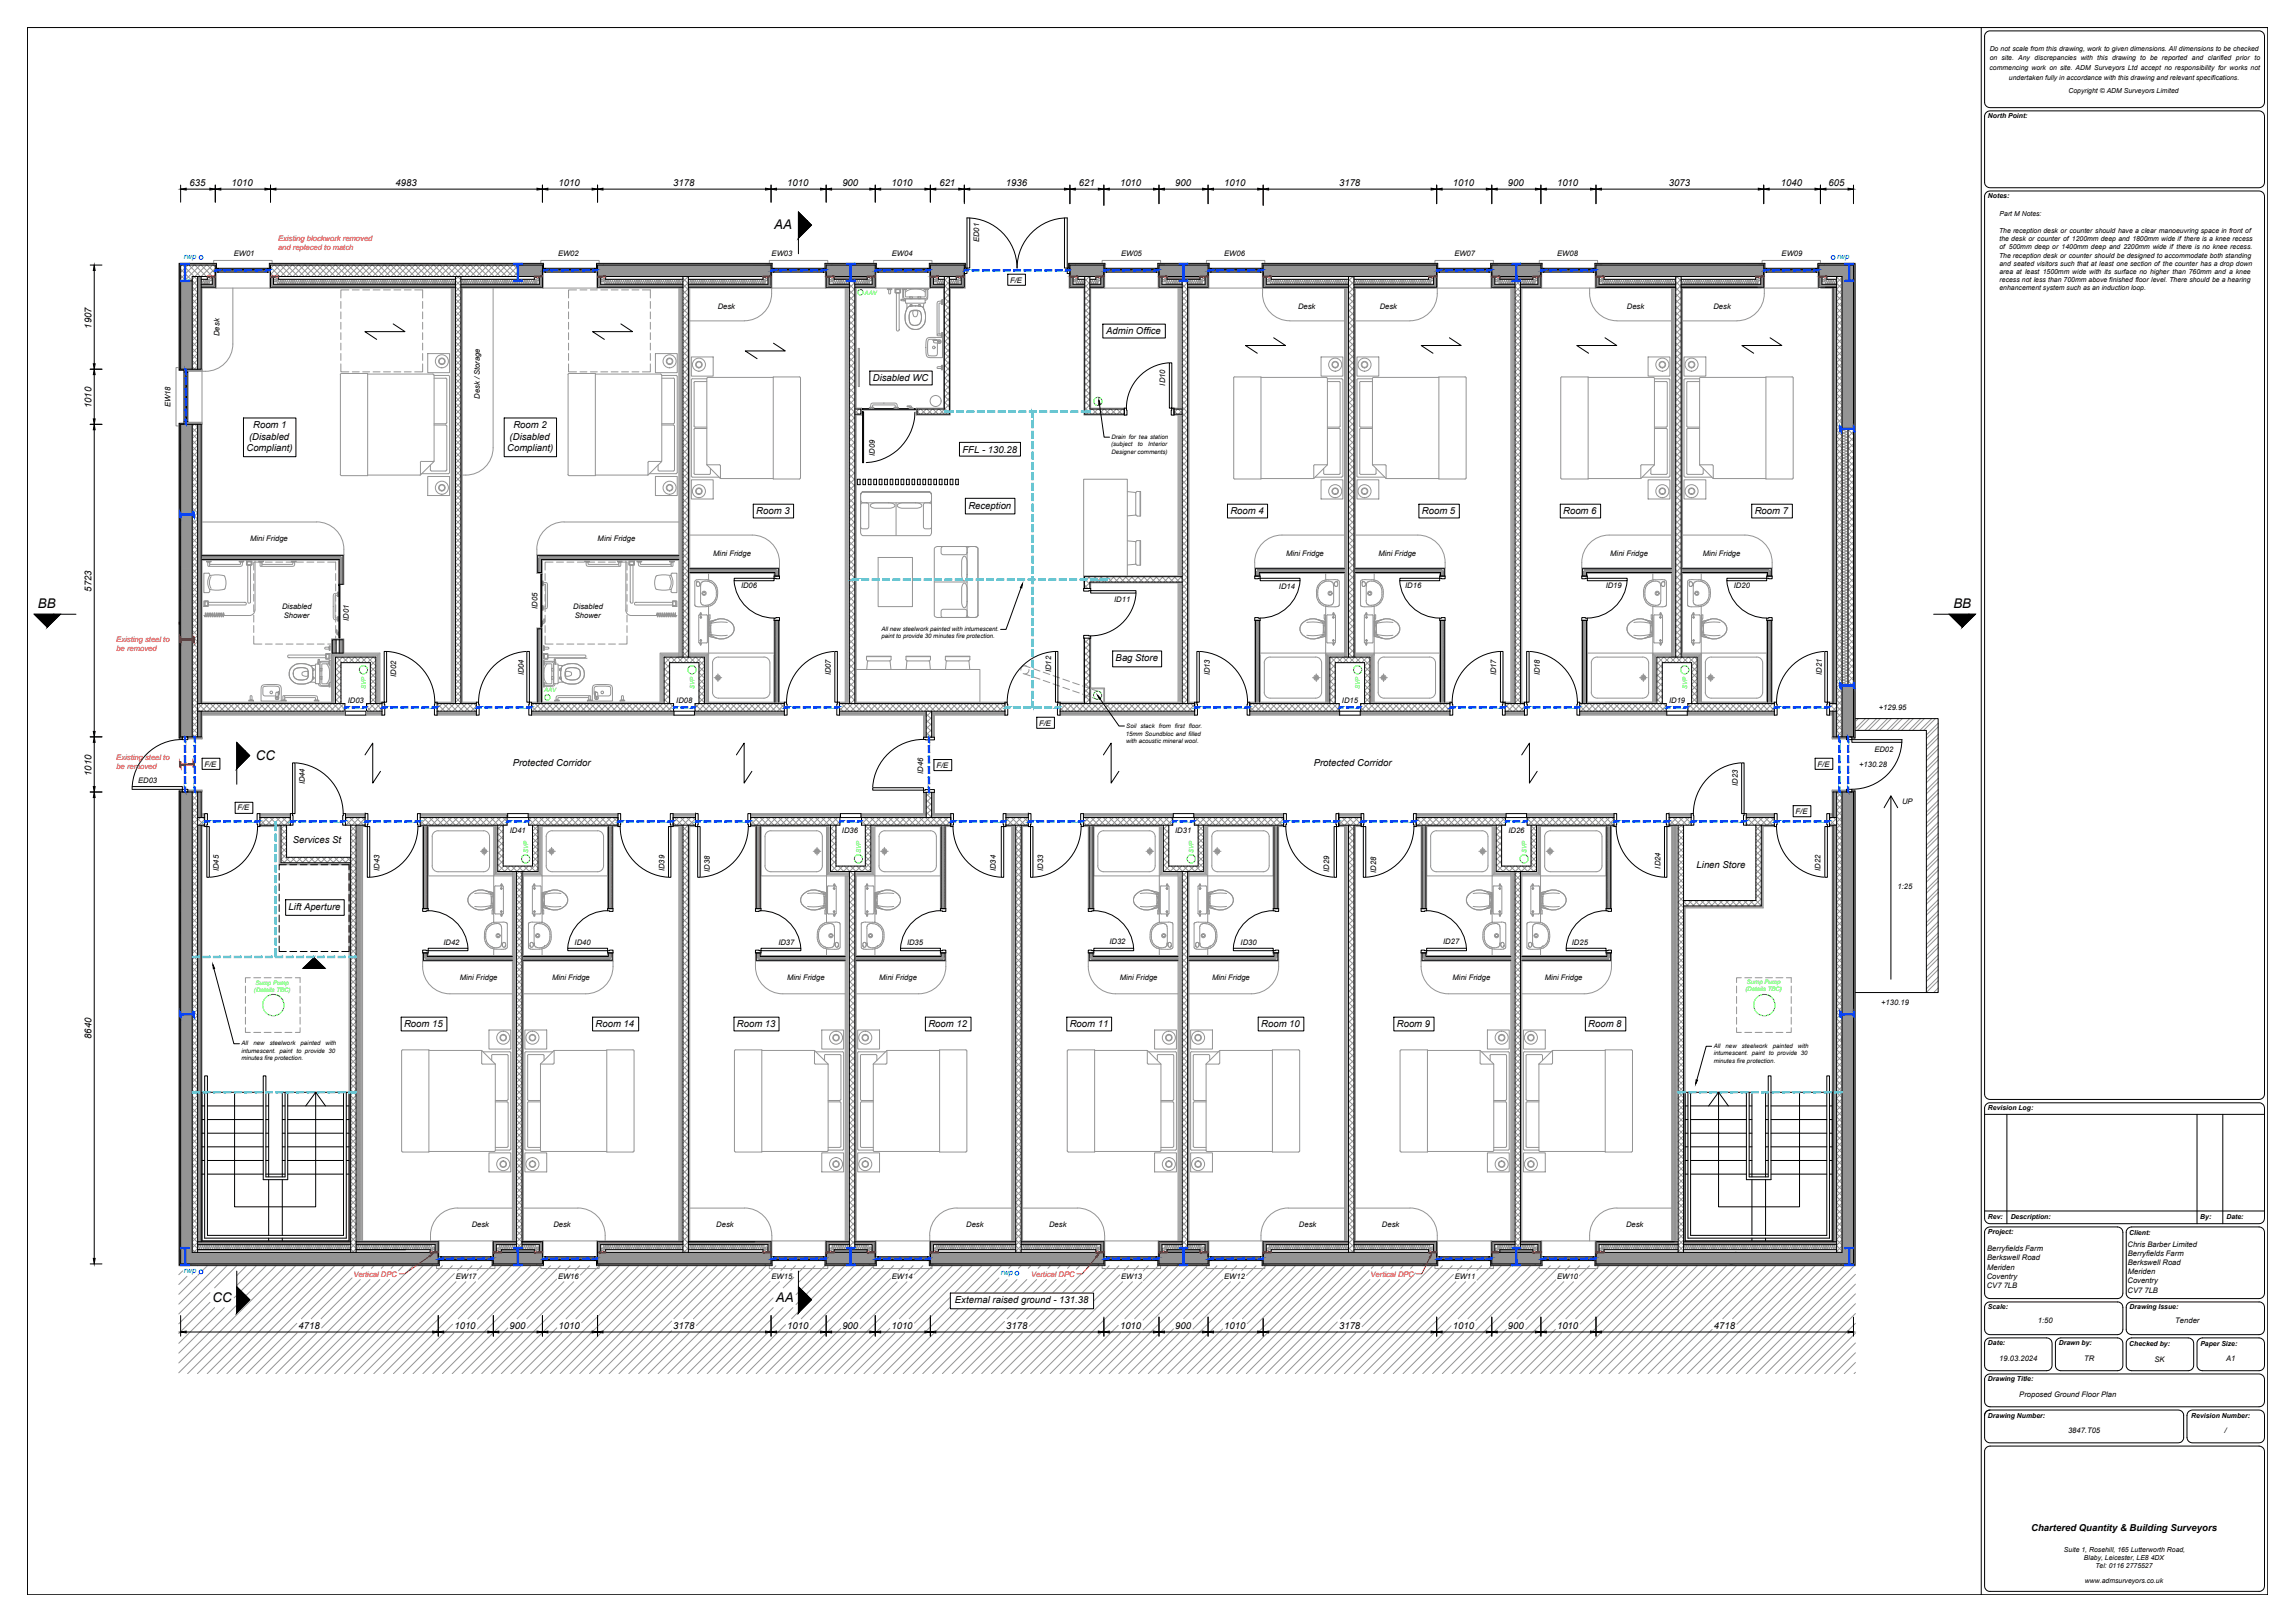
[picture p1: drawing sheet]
<svg xmlns="http://www.w3.org/2000/svg" width="841mm" height="594mm" viewBox="0 0 841 594" stroke-linecap="round" stroke-linejoin="round" font-family="sans-serif">
<defs><g id="words">
<g font-size="4.9">
<text x="283.7" y="83.7">AA</text>
<text x="13.9" y="222.6">BB</text>
<text x="715.8" y="222.6">BB</text>
<text x="93.7" y="278.4">CC</text>
<text x="77.8" y="477">CC</text>
<text x="284.3" y="477">AA</text>
</g>
<g font-size="3.5">
<text x="69.5" y="68.2">635</text>
<text x="84.9" y="68.2">1010</text>
<text x="145" y="68.2">4983</text>
<text x="204.7" y="68.2">1010</text>
<text x="246.7" y="68.2">3178</text>
<text x="288.5" y="68.2">1010</text>
<text x="308.7" y="68.2">900</text>
<text x="326.7" y="68.2">1010</text>
<text x="344.2" y="68.2">621</text>
<text x="368.6" y="68.2">1936</text>
<text x="395.4" y="68.2">621</text>
<text x="410.4" y="68.2">1010</text>
<text x="430.6" y="68.2">900</text>
<text x="448.6" y="68.2">1010</text>
<text x="490.7" y="68.2">3178</text>
<text x="532.4" y="68.2">1010</text>
<text x="552.6" y="68.2">900</text>
<text x="570.6" y="68.2">1010</text>
<text x="611.6" y="68.2">3073</text>
<text x="652.6" y="68.2">1040</text>
<text x="670.1" y="68.2">605</text>
<text x="33.5" y="120.4" transform="rotate(-90 33.5 120.4)">1907</text>
<text x="405.4" y="122.5">Admin Office</text>
<text x="319.9" y="139.7">Disabled WC</text>
<text x="33.5" y="149.5" transform="rotate(-90 33.5 149.5)">1010</text>
<text x="91.3" y="161.1">(Disabled</text>
<text x="92.8" y="156.9">Room 1</text>
<text x="186.8" y="161.1">(Disabled</text>
<text x="188.2" y="156.9">Room 2</text>
<text x="90.3" y="165.3">Compliant)</text>
<text x="185.9" y="165.3">Compliant)</text>
<text x="352.7" y="165.8">FFL - 130.28</text>
<text x="277.1" y="188.4">Room 3</text>
<text x="354.9" y="186.3">Reception</text>
<text x="450.9" y="188.4">Room 4</text>
<text x="521.1" y="188.4">Room 5</text>
<text x="572.8" y="188.4">Room 6</text>
<text x="643" y="188.4">Room 7</text>
<text x="33.5" y="216.7" transform="rotate(-90 33.5 216.7)">5723</text>
<text x="408.8" y="242.2">Bag Store</text>
<text x="187.9" y="280.7">Protected Corridor</text>
<text x="481.4" y="280.7">Protected Corridor</text>
<text x="33.5" y="284.2" transform="rotate(-90 33.5 284.2)">1010</text>
<text x="107.3" y="308.7">Services St</text>
<text x="621.7" y="317.9">Linen Store</text>
<text x="105.8" y="333.3">Lift Aperture</text>
<text x="148.1" y="376.3">Room 15</text>
<text x="218.3" y="376.3">Room 14</text>
<text x="270" y="376.3">Room 13</text>
<text x="340.2" y="376.3">Room 12</text>
<text x="392" y="376.3">Room 11</text>
<text x="462.2" y="376.3">Room 10</text>
<text x="511.9" y="376.3">Room 9</text>
<text x="582" y="376.3">Room 8</text>
<text x="33.5" y="380.5" transform="rotate(-90 33.5 380.5)">8640</text>
<text x="350" y="477.4">External raised ground - 131.38</text>
<text x="109.4" y="486.8">4718</text>
<text x="166.5" y="486.8">1010</text>
<text x="186.7" y="486.8">900</text>
<text x="204.7" y="486.8">1010</text>
<text x="246.7" y="486.8">3178</text>
<text x="288.5" y="486.8">1010</text>
<text x="308.7" y="486.8">900</text>
<text x="326.7" y="486.8">1010</text>
<text x="368.8" y="486.8">3178</text>
<text x="410.4" y="486.8">1010</text>
<text x="430.6" y="486.8">900</text>
<text x="448.6" y="486.8">1010</text>
<text x="490.7" y="486.8">3178</text>
<text x="532.4" y="486.8">1010</text>
<text x="552.6" y="486.8">900</text>
<text x="570.6" y="486.8">1010</text>
<text x="628.1" y="486.8">4718</text>
<text x="744.3" y="560.6">Chartered Quantity &amp; Building Surveyors</text>
</g>
<g font-size="2.8" fill="#d00">
<text x="101.9" y="88.2">Existing blockwork removed</text>
<text x="101.9" y="91.5">and replaced to match</text>
<text x="42.6" y="235">Existing steel to</text>
<text x="42.7" y="238.3">be removed</text>
<text x="42.6" y="278.5">Existing steel to</text>
<text x="42.7" y="281.8">be removed</text>
<text x="129.5" y="467.5">Vertical DPC</text>
<text x="377.9" y="467.5">Vertical DPC</text>
<text x="502.2" y="467.5">Vertical DPC</text>
</g>
<g font-size="2.8">
<text x="358.8" y="88.7" transform="rotate(-90 358.8 88.7)">ED01</text>
<text x="85.7" y="93.9">EW01</text>
<text x="204.5" y="93.9">EW02</text>
<text x="282.8" y="93.9">EW03</text>
<text x="326.8" y="93.9">EW04</text>
<text x="410.8" y="93.9">EW05</text>
<text x="448.6" y="93.9">EW06</text>
<text x="533" y="93.9">EW07</text>
<text x="570.6" y="93.9">EW08</text>
<text x="652.9" y="93.9">EW09</text>
<text x="370.1" y="103.5">F/E</text>
<text x="263" y="113">Desk</text>
<text x="475.7" y="113">Desk</text>
<text x="505.6" y="113">Desk</text>
<text x="596.2" y="113">Desk</text>
<text x="627.9" y="113">Desk</text>
<text x="80.4" y="123.1" transform="rotate(-90 80.4 123.1)">Desk</text>
<text x="427" y="141.2" transform="rotate(-90 427 141.2)">ID10</text>
<text x="62.4" y="149.1" transform="rotate(-90 62.4 149.1)">EW18</text>
<text x="175.8" y="146.1" transform="rotate(-90 175.8 146.1)">Desk / Storage</text>
<text x="320.5" y="166.9" transform="rotate(-90 320.5 166.9)">ID09</text>
<text x="91.7" y="198.1">Mini Fridge</text>
<text x="219" y="198.1">Mini Fridge</text>
<text x="261.4" y="203.6">Mini Fridge</text>
<text x="471.3" y="203.6">Mini Fridge</text>
<text x="505.1" y="203.6">Mini Fridge</text>
<text x="590.1" y="203.6">Mini Fridge</text>
<text x="624" y="203.6">Mini Fridge</text>
<text x="271.6" y="215.5">ID06</text>
<text x="468.7" y="215.6">ID14</text>
<text x="514.9" y="215.5">ID16</text>
<text x="588.4" y="215.5">ID19</text>
<text x="635.4" y="215.5">ID20</text>
<text x="408.3" y="220.4">ID11</text>
<text x="103.4" y="223.1">Disabled</text>
<text x="104" y="226.5">Shower</text>
<text x="127.8" y="227.5" transform="rotate(-90 127.8 227.5)">ID01</text>
<text x="197" y="222.9" transform="rotate(-90 197 222.9)">ID05</text>
<text x="210.1" y="223.1">Disabled</text>
<text x="210.7" y="226.5">Shower</text>
<text x="145.2" y="248" transform="rotate(-90 145.2 248)">ID02</text>
<text x="192" y="247.4" transform="rotate(-90 192 247.4)">ID04</text>
<text x="304.5" y="247.4" transform="rotate(-90 304.5 247.4)">ID07</text>
<text x="385.2" y="246.2" transform="rotate(-90 385.2 246.2)">ID12</text>
<text x="443.3" y="247.4" transform="rotate(-90 443.3 247.4)">ID13</text>
<text x="548.3" y="247.4" transform="rotate(-90 548.3 247.4)">ID17</text>
<text x="564.2" y="247.4" transform="rotate(-90 564.2 247.4)">ID18</text>
<text x="667.6" y="247.2" transform="rotate(-90 667.6 247.2)">ID21</text>
<text x="127.5" y="257.3">ID03</text>
<text x="247.8" y="257.3">ID08</text>
<text x="491.8" y="257.3">ID15</text>
<text x="611.7" y="257.3">ID19</text>
<text x="688.5" y="260.1">+129.95</text>
<text x="380.8" y="265.7">F/E</text>
<text x="686.9" y="275.5">ED02</text>
<text x="75" y="280.8">F/E</text>
<text x="343.1" y="281.2">F/E</text>
<text x="666.1" y="280.8">F/E</text>
<text x="681.3" y="281.1">+130.28</text>
<text x="50.6" y="286.8">ED03</text>
<text x="111.7" y="287.3" transform="rotate(-90 111.7 287.3)">ID44</text>
<text x="338.3" y="283.5" transform="rotate(-90 338.3 283.5)">ID46</text>
<text x="636.9" y="287.8" transform="rotate(-90 636.9 287.8)">ID23</text>
<text x="87" y="296.9">F/E</text>
<text x="658" y="298.1">F/E</text>
<text x="697" y="294.6">UP</text>
<text x="186.8" y="305">ID41</text>
<text x="308.6" y="305">ID36</text>
<text x="430.6" y="305">ID31</text>
<text x="552.8" y="305">ID26</text>
<text x="80.2" y="319.1" transform="rotate(-90 80.2 319.1)">ID45</text>
<text x="139.1" y="318.9" transform="rotate(-90 139.1 318.9)">ID43</text>
<text x="243.5" y="319.1" transform="rotate(-90 243.5 319.1)">ID39</text>
<text x="260.2" y="319.3" transform="rotate(-90 260.2 319.3)">ID38</text>
<text x="365" y="319.1" transform="rotate(-90 365 319.1)">ID34</text>
<text x="382.3" y="318.9" transform="rotate(-90 382.3 318.9)">ID33</text>
<text x="487.1" y="319.4" transform="rotate(-90 487.1 319.4)">ID29</text>
<text x="504.3" y="319.6" transform="rotate(-90 504.3 319.6)">ID28</text>
<text x="608.5" y="318.1" transform="rotate(-90 608.5 318.1)">ID24</text>
<text x="667.2" y="318.9" transform="rotate(-90 667.2 318.9)">ID22</text>
<text x="695.4" y="325.5">1:25</text>
<text x="162.5" y="346">ID42</text>
<text x="210.6" y="346">ID40</text>
<text x="285.2" y="346">ID37</text>
<text x="332.4" y="346">ID35</text>
<text x="406.6" y="345.9">ID32</text>
<text x="454.6" y="346.1">ID30</text>
<text x="528.9" y="345.9">ID27</text>
<text x="576" y="346.2">ID25</text>
<text x="168.5" y="358.9">Mini Fridge</text>
<text x="202.3" y="358.9">Mini Fridge</text>
<text x="288.4" y="358.9">Mini Fridge</text>
<text x="322.2" y="358.9">Mini Fridge</text>
<text x="410.4" y="358.9">Mini Fridge</text>
<text x="444.2" y="358.9">Mini Fridge</text>
<text x="532.3" y="358.9">Mini Fridge</text>
<text x="566.1" y="358.9">Mini Fridge</text>
<text x="689.4" y="368">+130.19</text>
<text x="172.9" y="449.6">Desk</text>
<text x="202.8" y="449.6">Desk</text>
<text x="262.5" y="449.6">Desk</text>
<text x="354.1" y="449.6">Desk</text>
<text x="384.5" y="449.6">Desk</text>
<text x="476" y="449.6">Desk</text>
<text x="506.4" y="449.6">Desk</text>
<text x="595.9" y="449.6">Desk</text>
<text x="728.2" y="458.4">Berryfields Farm</text>
<text x="728.2" y="461.7">Berkswell Road</text>
<text x="779.6" y="456.7">Chris Barber Limited</text>
<text x="779.8" y="460">Berryfields Farm</text>
<text x="728.2" y="465">Meriden</text>
<text x="779.8" y="463.4">Berkswell Road</text>
<text x="779.8" y="466.7">Meriden</text>
<text x="167" y="468.3">EW17</text>
<text x="204.5" y="468.3">EW16</text>
<text x="282.7" y="468.3">EW15</text>
<text x="326.8" y="468.3">EW14</text>
<text x="410.9" y="468.3">EW13</text>
<text x="448.6" y="468.3">EW12</text>
<text x="533.1" y="468.3">EW11</text>
<text x="570.6" y="468.3">EW10</text>
<text x="728.1" y="468.4">Coventry</text>
<text x="728.1" y="471.7">CV7 7LB</text>
<text x="779.6" y="470">Coventry</text>
<text x="779.6" y="473.4">CV7 7LB</text>
<text x="746.8" y="484.6">1:50</text>
<text x="797.2" y="484.6">Tender</text>
<text x="732.6" y="498.5">19.03.2024</text>
<text x="763.7" y="498.5">TR</text>
<text x="789.5" y="498.7">SK</text>
<text x="815.8" y="498.5">A1</text>
<text x="740" y="511.7">Proposed Ground Floor Plan</text>
<text x="757.8" y="524.9">3847.T05</text>
<text x="815.2" y="524.9">/</text>
</g>
<g font-size="2.8" fill="#003fff">
<text x="67.4" y="94.8">rwp</text>
<text x="673.2" y="94.8">rwp</text>
<text x="67.4" y="466.4">rwp</text>
<text x="366.8" y="466.9">rwp</text>
</g>
<g font-size="2.5">
<text x="729.1" y="18.7">Do not scale from this drawing, work to given dimensions. All dimensions to be checked</text>
<text x="729.1" y="22.2">on site. Any discrepancies with this drawing to be reported and clarified prior to</text>
<text x="729.1" y="25.7">commencing work on site. ADM Surveyors Ltd accept no responsibility for works not</text>
<text x="736.2" y="29.1">undertaken fully in accordance with this drawing and relevant specifications.</text>
<text x="758" y="34.1">Copyright © ADM Surveyors Limited</text>
<text x="728.5" y="43.4">North Point:</text>
<text x="728.5" y="72.7">Notes:</text>
<text x="732.8" y="79.2">Part M Notes:</text>
<text x="732.6" y="85.3">The reception desk or counter should have a clear manoeuvring space in front of</text>
<text x="732.7" y="88.3">the desk or counter of 1200mm deep and 1800mm wide if there is a knee recess</text>
<text x="732.6" y="94.3">The reception desk or counter should be designed to accommodate both standing</text>
<text x="732.7" y="91.3">of 500mm deep or 1400mm deep and 2200mm wide if there is no knee recess.</text>
<text x="732.7" y="97.3">and seated visitors such that at least one section of the counter has a drop down</text>
<text x="732.7" y="100.4">area at least 1500mm wide with its surface no higher than 760mm and a knee</text>
<text x="732.7" y="106.4">enhancement system such as an induction loop.</text>
<text x="732.8" y="103.4">recess not less than 700mm above finished floor level. There should be a hearing</text>
<text x="728.5" y="406.6">Revision Log:</text>
<text x="728.5" y="446.5">Rev:</text>
<text x="736.8" y="446.5">Description:</text>
<text x="806.3" y="446.5">By:</text>
<text x="815.9" y="446.5">Date:</text>
<text x="728.5" y="452.1">Project:</text>
<text x="780.3" y="452.2">Client:</text>
<text x="728.5" y="479.6">Scale:</text>
<text x="780.4" y="479.6">Drawing Issue:</text>
<text x="728.5" y="492.8">Date:</text>
<text x="754.5" y="492.8">Drawn by:</text>
<text x="780.3" y="492.8">Checked by:</text>
<text x="806.4" y="492.8">Paper Size:</text>
<text x="728.5" y="506">Drawing Title:</text>
<text x="728.5" y="519.2">Drawing Number:</text>
<text x="803" y="519.2">Revision Number:</text>
<text x="756.4" y="568.4">Suite 1, Rosehill, 165 Lutterworth Road,</text>
<text x="763.7" y="571.4">Blaby, Leicester, LE8 4DX</text>
<text x="767.9" y="574.4">Tel: 0116 2775527</text>
<text x="764.1" y="579.9">www.admsurveyors.co.uk</text>
</g>
<g font-size="2.2" fill="#0f0">
<text x="316.9" y="107.9">AAV</text>
<text x="134.1" y="252.2" transform="rotate(-90 134.1 252.2)">SVP</text>
<text x="199.4" y="253.5">AAV</text>
<text x="254.5" y="252.2" transform="rotate(-90 254.5 252.2)">SVP</text>
<text x="498.4" y="252.2" transform="rotate(-90 498.4 252.2)">SVP</text>
<text x="618.3" y="252.2" transform="rotate(-90 618.3 252.2)">SVP</text>
<text x="193.5" y="312.4" transform="rotate(-90 193.5 312.4)">SVP</text>
<text x="315.5" y="312.4" transform="rotate(-90 315.5 312.4)">SVP</text>
<text x="437.4" y="312.4" transform="rotate(-90 437.4 312.4)">SVP</text>
<text x="559.4" y="312.4" transform="rotate(-90 559.4 312.4)">SVP</text>
<text x="93.1" y="363.3">(Details TBC)</text>
<text x="93.6" y="360.7">Sump Pump</text>
<text x="639.6" y="363.1">(Details TBC)</text>
<text x="640.2" y="360.4">Sump Pump</text>
</g>
<g font-size="2.2">
<text x="407.3" y="160.7">Drain for tea station</text>
<text x="407.2" y="163.4">(subject</text>
<text x="407.3" y="166.1">Designer comments)</text>
<text x="417" y="163.4">to</text>
<text x="420.8" y="163.4">Interior</text>
<text x="323" y="231.1">All new steelwork painted with intumescent.</text>
<text x="323" y="233.8">paint to provide 30 minutes fire protection.</text>
<text x="412.5" y="269.4">15mm Soundbloc and filled</text>
<text x="412.7" y="266.7">Soil stack from first floor.</text>
<text x="412.7" y="272.1">with acoustic mineral wool.</text>
<text x="88.5" y="382.9">All</text>
<text x="92.9" y="382.9">new</text>
<text x="98.8" y="382.9">steelwork</text>
<text x="110.1" y="382.9">painted</text>
<text x="119.3" y="382.9">with</text>
<text x="628" y="383.8">All</text>
<text x="632.4" y="383.8">new</text>
<text x="638.3" y="383.8">steelwork</text>
<text x="649.7" y="383.8">painted</text>
<text x="658.8" y="383.8">with</text>
<text x="88.5" y="385.5">intumescent. paint to provide 30</text>
<text x="88.5" y="388.3">minutes fire protection.</text>
<text x="628" y="386.5">intumescent. paint to provide 30</text>
<text x="628" y="389.2">minutes fire protection.</text>
</g>
</g></defs>
<!-- layer: XREF Proposed Ground Floor Plan|ADM Insulation -->
<g fill="none" stroke="#949494" stroke-width=".37">
<path d="M72.7 101.5l.6 .2-.5 .2zM72.8 119.4l-.2 .1 .2 .2M72.8 119l-.2 .2 .2 .2M72.8 116.5l-.2 .2 .2 .2M72.8 114.5l-.2 .2 .2 .2M72.8 114.1l-.2 .2 .2 .2M72.8 111.6l-.2 .2 .2 .2M72.8 110.8l-.2 .2 .2 .6M72.8 110l-.2 .2 .2 .2M72.8 101.9l-.2 .2 .2 .1M72.8 119.8l-.2 .2 .2 .2M72.8 118.5l-.2 .2 .2 .2"/>
<path d="M72.8 118.2l-.2 .2 .2 .1M72.8 117.7l-.2 .2 .2 .2M72.8 117.3l-.2 .2 .2 .2M72.8 116.9l-.2 .2 .2 .2M72.8 116.1l-.2 .2 .2 .2M72.8 115.7l-.2 .2 .2 .2M72.8 114.9l-.2 .2 .2 .6M72.8 113.7l-.2 .2 .2 .2M72.8 112.9l-.2 .5 .2 .2M72.8 112.5l-.2 .1 .2 .2M72.8 112.1l-.2 .2 .2 .2M72.8 110.4l-.2 .2 .2 .2"/>
<path d="M72.8 109.6l-.2 .2 .2 .2M72.8 109.2l-.2 .2 .2 .2M72.8 108.8l-.2 .2 .2 .2M72.8 108.4l-.2 .2 .2 .2M72.8 107.6l-.2 .2 .2 .5M72.8 107.2l-.2 .2 .2 .1M72.8 106.8l-.2 .2 .2 .2M72.8 106.4l-.2 .1 .2 .2M72.8 105.6l-.2 .1 .2 .6M72.8 105.1l-.2 .2 .2 .2M72.8 104.7l-.2 .2 .2 .2M72.8 104.3l-.2 .2 .2 .2"/>
<path d="M72.8 103.5l-.2 .2 .2 .6M72.8 103.1l-.2 .2 .2 .2M72.8 102.7l-.2 .2 .2 .2M72.8 102.3l-.2 .2 .2 .2M72.8 112.5l.5 .2-.5 .2M72.8 112.9l.5 .2-.5 .2 .5 .2-.5 .2M72.8 118.5l.5 .3-.5 .2M72.8 118.2l.5 .2-.5 .1M72.8 116.5l.5 .2-.5 .2M72.8 114.5l.5 .2-.5 .2M72.8 113.7l.5 .2-.5 .2M72.8 111.6l.5 .3-.5 .2"/>
<path d="M72.8 110.4l.5 .2-.5 .2M72.8 109.6l.5 .2-.5 .2M72.8 109.2l.5 .2-.5 .2M72.8 108.4l.5 .2-.5 .2M72.8 107.6l.5 .2-.5 .2 .5 .2-.5 .2M72.8 107.2l.5 .2-.5 .2M72.8 106.4l.5 .2-.5 .2M72.8 105.6l.5 .2-.5 .2 .5 .1-.5 .3M72.8 105.1l.5 .2-.5 .3M72.8 104.7l.5 .3-.5 .1M72.8 104.3l.5 .2-.5 .2M72.8 103.5l.5 .2-.5 .2 .5 .2-.5 .2"/>
<path d="M72.8 103.1l.5 .2-.5 .2M72.8 102.7l.5 .2-.5 .2M72.8 102.3l.5 .2-.5 .2M72.8 119.8l.5 .2-.5 .2M72.8 119.4l.5 .2-.5 .2M72.8 119l.5 .2-.5 .2M72.8 117.7l.5 .3-.5 .2M72.8 117.4l.5 .1-.5 .2M72.8 116.9l.5 .3-.5 .2M72.8 116.1l.5 .2-.5 .2M72.8 115.7l.5 .2-.5 .2M72.8 114.9l.5 .2-.5 .2 .5 .2-.5 .2"/>
<path d="M72.8 114.1l.5 .2-.5 .2M72.8 112.1l.5 .2-.5 .2M72.8 110.8l.5 .3-.5 .2 .5 .1-.5 .2M72.8 110l.5 .2-.5 .2M72.8 108.8l.5 .2-.5 .2M72.8 106.8l.5 .2-.5 .2M72.8 101.9l.5 .2-.5 .2M73.1 101.3h.2M73.2 120l.2 .2-.2 1.8M73.2 119.2l.2 .2-.2 .5M73.2 118l.2 .1-.2 1M73.2 117.2l.2 .1-.2 .6"/>
<path d="M73.2 115.1l.2 .2-.2 1.8M73.2 114.7l.2 .2-.2 .2M73.2 112.7l.2 .2-.2 1.8M73.2 110.6l.2 .2-.2 1.8M73.2 109.8l.2 .2-.2 .6M73.2 107.8l.2 .2-.2 1.8M73.2 105.3l.2 .2-.2 2.3M73.2 103.3l.2 .2-.2 1.8M73.2 102.5l.2 .2-.2 .6M73.2 101.3l.2 .2-.2 1M73.9 104.9l.2 .1 1.8-.1M74.1 104.4l-.4-.1v.4"/>
<path d="M74.1 104.4l.2-.2 .6 .2M74.1 104.5l.2 .4 .2-.4 .2 .4 .2-.4M74.1 104.5l-.2 .4M74.7 102.8l.4-.4 .4 .4M74.7 102.8l-.2-.4h-.4l-.2 .4 .2 .4h-.4M74.7 102.8l-.4 1 .6 .1 .2-.3M74.7 102.8l.4 .8M74.9 104.5l.2 .4 .2-.4M74.9 104.4l.2-.2 .2 .2M75.1 103.6l.4 .4 .4-.4M75.3 104.4l.2-.2 .2 .2M75.3 104.5l.3 .4 .1-.4"/>
<path d="M75.5 102.8l.2-.4 .5 .2-.3 1M75.5 102.8l.4 .8M75.5 102.8l-.4 .8M75.7 104.4l.2-.2 .2 .2M75.7 104.5l.2 .4 .2-.4M75.9 103.6l.4 .4 .4-.4M75.9 104.9l.2 .1 2.2-.1M76.1 104.4l.2-.2 .6 .2M76.1 104.5l.3 .4 .2-.4 .1 .4 .2-.4M76.5 102.4l-.4 .4 .4 .5 .4-.2-.4 .1 .2 .4M76.5 101.6l-.4 .4 .4 .4M76.5 102.5l.8 .3"/>
<path d="M76.5 101.7l.8 .3-.8 .5M76.9 104.4l.2-.2 .2 .2M76.9 104.5l.3 .4 .2-.4M77.3 101.2l.4 .4-.4 .4 .3 .2v.4l-.3 .2M77.3 101.2l-.4 .1M77.4 104.4l.2-.2 .2 .2M77.4 104.5l.2 .4 .2-.4M77.8 104.3l.3 .1-.1 .5zM78.2 101.9l-.2 .2 .2 .1M78.2 102.2l-.2 .2 .2 .2M78.2 103.1l-.2 .1 .2 .2M78.2 103.5l-.2 .2 .2 .2"/>
<path d="M78.2 103.9l-.2 .2 .2 .6M78.2 102.7l-.2 .2 .2 .2M78.2 104.3l.4-.2 .2 .2-.2 .2zM78.2 103.1l.4 .2M78.2 101.9l.4 .2M78.2 102.2l.4 .3M78.2 102.7l.4 .2M78.2 103.5l.4 .2M78.2 103.9l.4 .2M78.4 104.7v.2M78.4 101.3h.3l-.1 .3M78.4 104.6l-.2 .1"/>
<path d="M78.4 104.6v.1M78.6 101.7l.2 .1-.2 .2M78.6 102l.2 .2-.2 .2M78.6 102.5l.2 .2-.2 .1M78.6 102.9l.2 .2-.2 .2M78.6 103.3l.2 .2-.2 .1M78.6 103.7l.2 .2-.2 .2M78.6 101.7l-.4-.3-.2 .2 .2 .2M78.6 102.5l-.4 .2M78.6 101.7l-.4 .2M78.6 102.1l-.4 .1M78.6 102.9l-.4 .2"/>
<path d="M78.6 103.3l-.4 .2M78.6 103.7l-.4 .2M99.4 103.9l-.1 .2 .1 .6M99.4 101.9l-.1 .2 .1 .1M99.4 102.2l-.1 .2 .1 .2M99.4 102.7l-.1 .2 .1 .2M99.4 103.1l-.1 .1 .1 .2M99.4 103.5l-.1 .2 .1 .2M99.5 101.9l.4 .2M99.5 102.2l.4 .3M99.5 102.7l.4 .2M99.5 103.1l.4 .2"/>
<path d="M99.5 103.5l.4 .2M99.5 103.9l.4 .2M99.6 104.4l.2-.2 .2 .2M99.6 101.3h.4l-.2 .3M99.6 104.6l-.1 .1M99.6 104.6v.1M99.6 104.5v.2M99.8 104.9l.2 .1 .6-.1M99.8 101.7l.2 .1-.2 .2M99.8 102l.2 .2-.2 .2M99.8 102.5l.2 .2-.2 .1M99.8 102.9l.2 .2-.2 .2"/>
<path d="M99.8 103.3l.2 .2-.2 .1M99.8 103.7l.2 .2-.2 .2M99.8 104.1l.2 .3h-.4M99.9 101.7l-.6-.2 .1 .3M99.9 101.7l-.4 .2M99.9 102.1l-.4 .1M99.9 102.5l-.4 .2M99.9 102.9l-.4 .2M99.9 103.3l-.4 .2M99.9 103.7l-.4 .2M99.9 104.1l-.4 .2 .1 .1M100 104.4l.2-.2 .2 .2"/>
<path d="M100 104.5l.2 .4 .2-.4M100 104.5l-.1 .4M100.4 104.4l.2-.2 .2 .2M100.4 104.5l.3 .4 .2-.4M100.7 104.9l.1 .1 1.8-.1M100.7 101.6l-.4 .4 .4 .4-.3 .2v.4l.3 .2M100.7 102.5l.8-.5 .4 .4-.4 .4zM100.7 101.7l.8 .3M100.8 104.4l.2-.2 .2 .2M100.9 104.5l.1 .4 .2-.4M101.2 101.3l.7 .1v.4l-.4 .2M101.2 104.4l.2-.2 .2 .2"/>
<path d="M101.2 104.5l.3 .4 .2-.4M101.7 104.4l.2-.2 .2 .2M101.7 104.5l.2 .4 .2-.4M102.1 104.4l.1-.2 .2 .2M102.1 104.5l.2 .4 .2-.4M102.1 102.8l.4-.4 .4 .4 .2-.4h.4l.2 .4M102.1 102.8l-.4 1 .6 .1 .2-.3M102.1 102.8l-.2-.4h-.4l-.2 .4 .2 .4-.3-.1-.5 .2M102.1 102.8l.4 .8M102.5 104.4l.2-.2 .2 .2M102.5 104.5l.2 .4 .2-.4M102.5 103.6l.4 .4 .4-.4"/>
<path d="M102.5 103.6l.4-.8 .4 .8M102.7 104.9l.2 .1 .5-.1M102.9 104.4l.1-.2 .2 .2M102.9 104.5l.2 .4 .2-.4M103.3 104.4l.2-.2 .2 .2M103.3 104.5l.2 .4 .2-.4M103.3 103.6l.4 .4 .4-.4M103.5 104.9l.2 .1 1.8-.1M103.7 102.8l.4-.4 .4 .4M103.7 104.4l.2-.2 .2 .2M103.7 104.5l.2 .4 .2-.4M103.7 102.8l.4 .8"/>
<path d="M103.7 102.8l-.4 .8M104.1 104.4l.2-.2 .2 .2M104.1 104.5l.2 .4 .2-.4M104.1 103.6l.4 .4 .4-.4 .2 .3h.4l.2-.3 .4 .4 .4-.4M104.5 104.4l.2-.2 .2 .2M104.5 104.5l.2 .4 .2-.4M104.5 102.8l.5-.4 .4 .4M104.5 102.8l.5 .8 .4-.8M104.5 102.8l-.4 .8M104.9 104.4l.2-.2 .2 .2M104.9 104.5l.2 .4 .2-.4M105.3 104.4l.2-.2 .2 .2"/>
<path d="M105.3 104.5l.2 .4 .2-.4M105.4 102.8l.4-.4 .4 .4M105.4 102.8l.4 .8 .4-.8M105.5 104.9l.2 .1 2.2-.1M105.7 104.4l.2-.2 .6 .2M105.7 104.5l.2 .4 .3-.4 .1 .4 .2-.4M106.2 102.8l.4-.4 .4 .4M106.2 102.8l.4 .8M106.5 104.4l.2-.2 .2 .2M106.5 104.5l.3 .4 .2-.4M106.6 103.6l.4 .4 .4-.4M107 102.8l.4-.4 .4 .4 .2-.4h.4l.2 .4"/>
<path d="M107 104.4l.2-.2 .1 .2M107 104.5l.2 .4 .1-.4M107 102.8l.4 .8M107 102.8l-.4 .8M107.3 104.4l.2-.2 .2 .2M107.3 104.5l.3 .4 .2-.4M107.4 103.6l.4 .4 .4-.4M107.4 103.6l.4-.8 .4 .8M107.8 104.4l.2-.2 .5 .2M107.8 104.5l.2 .4 .2-.4 .2 .4 .2-.4M108 104.9l.2 .1 1.8-.1M108.2 103.6l.4 .4 .4-.4"/>
<path d="M108.6 104.5l.2 .4 .2-.4M108.6 104.4l.2-.2 .2 .2M108.6 102.8l.4-.4 .4 .4M108.6 102.8l.4 .8M108.6 102.8l-.4 .8M109 104.4l.2-.2 .2 .2M109 104.5l.2 .4 .2-.4M109 103.6l.4 .4 .4-.4 .2 .3h.4l.2-.3M109.4 104.5l.2 .4 .2-.4M109.4 104.4l.2-.2 .2 .2M109.4 102.8l.4-.4 .4 .4M109.4 102.8l.4 .8 .4-.8"/>
<path d="M109.4 102.8l-.4 .8M109.8 104.4l.2-.2 .2 .2M109.8 104.5l.2 .4 .2-.4M110 104.9l.2 .1 .6-.1M110.2 104.4l.2-.2 .2 .2M110.2 102.8l.4 .8M110.2 104.5l.2 .4 .2-.4M110.2 102.8l.4-.4 .4 .4M110.6 104.4l.2-.2 .2 .2M110.6 104.5l.2 .4 .2-.4M110.6 103.6l.4 .4 .4-.4M110.8 104.9l.2 .1 1.8-.1"/>
<path d="M111 102.8l.4-.4 .4 .4M111 104.4l.2-.2 .2 .2M111 104.5l.2 .4 .2-.4M111.1 102.8l.3 .8M111.1 102.8l-.5 .8M111.4 104.4l.2-.2 .2 .2M111.4 104.5l.2 .4 .2-.4M111.4 103.6l.5 .4 .4-.4M111.8 102.8l.4-.4 .4 .4M111.8 104.4l.2-.2 .2 .2M111.8 104.5l.2 .4 .3-.4M111.9 102.8l.4 .8"/>
<path d="M111.9 102.8l-.5 .8M112.2 104.4l.2-.2 .2 .2M112.3 104.5l.1 .4 .2-.4M112.3 103.6l.4 .4 .4-.4 .2 .3h.4l.2-.3M112.6 104.4l.2-.2 .2 .2M112.6 104.5l.2 .4 .3-.4M112.7 102.8l.4-.4 .4 .4M112.7 102.8l.4 .8 .4-.8M112.7 102.8l-.4 .8M112.8 104.9l.2 .1 .6-.1M113.1 104.4l.1-.2 .2 .2M113.1 104.5l.2 .4 .1-.4"/>
<path d="M113.4 104.4l.2-.2 .2 .2M113.4 104.5l.3 .4 .2-.4M113.5 102.8l.4-.4 .4 .4M113.5 102.8l.4 .8M113.7 104.9l.1 .1 1-.1M113.9 104.4l.2-.2 .1 .2M113.9 104.5l.2 .4 .2-.4M113.9 103.6l.4 .4 .4-.4M114.2 104.4l.2-.2 .2 .2M114.3 102.8l.4-.4 .4 .4 .2-.4h.4l.2 .4M114.3 102.8l.4 .8M114.3 102.8l-.4 .8"/>
<path d="M114.3 104.5l.2 .4 .2-.4M114.7 104.4l.2-.2 .1 .2M114.7 104.5l.2 .4 .2-.4M114.7 103.6l.4-.8 .4 .8M114.7 103.6l.4 .4 .4-.4M114.9 104.9l.2 .1 .5-.1M115.1 104.4l.2-.2 .2 .2M115.1 104.5l.2 .4 .2-.4M115.5 104.4l.2-.2 .2 .2M115.5 104.5l.2 .4 .2-.4M115.5 103.6l.4 .4 .4-.4M115.7 104.9l.2 .1 1.8-.1"/>
<path d="M115.9 102.8l.4-.4 .4 .4M115.9 104.5l.2 .4 .2-.4 .2 .4 .2-.4M115.9 104.4l.2-.2 .6 .2M115.9 102.8l.4 .8M115.9 102.8l-.4 .8M116.3 103.6l.4 .4 .4-.4 .2 .3h.4l.2-.3 .4 .4 .4-.4M116.7 104.4l.2-.2 .2 .2M116.7 104.5l.2 .4 .2-.4M116.7 102.8l.4-.4 .4 .4M116.7 102.8l.5 .8 .3-.8M116.7 102.8l-.4 .8M117.1 104.4l.2-.2 .2 .2"/>
<path d="M117.1 104.5l.2 .4 .2-.4M117.5 104.4l.2-.2 .2 .2M117.5 104.5l.2 .4 .2-.4M117.5 102.8l.4-.4 .4 .4M117.5 102.8l.5 .8 .3-.8M117.7 104.9l.2 .1 .2-.1M117.9 104.4l.2-.2 .6 .2M117.9 104.5l.2 .4 .2-.4 .2 .4 .2-.4M118.1 104.9l.2 .1 1.8-.1M118.3 102.8l.5-.4 .4 .4M118.4 102.8l.4 .8M118.7 104.5l.2 .4 .3-.4"/>
<path d="M118.7 104.4l.2-.2 .2 .2M118.8 103.6l.4 .4 .4-.4M119.2 102.8l.4-.4 .4 .4M119.2 104.4l.1-.2 .2 .2M119.2 104.5l.2 .4 .1-.4M119.2 102.8l.4 .8M119.2 102.8l-.4 .8M119.5 104.4l.2-.2 .2 .2M119.5 104.5l.2 .4 .3-.4M119.6 103.6l.4 .4 .4-.4M120 104.5l.2 .4 .2-.4M120 104.4l.1-.2 .2 .2"/>
<path d="M120 102.8l.4 .8M120 102.8l-.4 .8M120 102.8l.4-.4 .4 .4M120.2 104.9l.2 .1 1.8-.1M120.3 104.4l.2-.2 .2 .2M120.4 103.6l.4 .4 .4-.4M120.4 104.5l.2 .4 .2-.4M120.8 104.4l.2-.2 .1 .2M120.8 104.5l.2 .4 .2-.4M120.8 102.8l.4 .8M120.8 102.8l-.4 .8M120.8 102.8l.4-.4 .4 .4"/>
<path d="M121.2 103.6l.4 .4 .4-.4M121.2 104.5l.2 .4 .2-.4M121.2 104.4l.2-.2 .2 .2M121.6 104.4l.2-.2 .1 .2M121.6 104.5l.2 .4 .2-.4M121.6 102.8l.4-.4 .4 .4 .2-.4h.4l.2 .4M121.6 102.8l.4 .8M121.6 102.8l-.4 .8M122 104.4l.2-.2 .2 .2M122 104.5l.2 .4 .2-.4M122 103.6l.5-.8 .3 .8M122 103.6l.4 .4 .4-.4"/>
<path d="M122.2 104.9l.2 .1 .6-.1M122.4 104.4l.2-.2 .2 .2M122.4 104.5l.2 .4 .2-.4M122.8 104.4l.2-.2 .2 .2M122.8 104.5l.2 .4 .2-.4M122.8 103.6l.4 .4 .4-.4M123 104.9l.2 .1 1.8-.1M123.2 102.8l.4-.4 .4 .4M123.2 104.4l.2-.2 .2 .2M123.2 104.5l.2 .4 .2-.4M123.3 102.8l.3 .8M123.3 102.8l-.5 .8"/>
<path d="M123.6 104.4l.2-.2 .2 .2M123.6 104.5l.2 .4 .2-.4M123.6 103.6l.4 .4 .4-.4 .2 .3h.5l.2-.3 .4 .4 .4-.4M124 104.4l.2-.2 .2 .2M124 104.5l.2 .4 .2-.4M124.1 102.8l.4-.4 .4 .4M124.1 102.8l.4 .8 .4-.8M124.1 102.8l-.5 .8M124.4 104.4l.2-.2 .2 .2M124.4 104.5l.2 .4 .2-.4M124.8 104.4l.2-.2 .2 .2M124.8 104.5l.2 .4 .3-.4"/>
<path d="M124.9 102.8l.4-.4 .4 .4M124.9 102.8l.4 .8 .4-.8M125 104.9l.2 .1 .6-.1M125.3 104.4l.1-.2 .2 .2M125.3 104.5l.2 .4 .1-.4M125.6 104.4l.2-.2 .2 .2M125.6 104.5l.2 .4 .3-.4M125.7 102.8l.4-.4 .4 .4M125.7 102.8l.4 .8M125.8 104.9l.2 .1 1.8-.1M126.1 104.4l.1-.2 .6 .2M126.1 104.5l.2 .4 .2-.4 .1 .4 .3-.4"/>
<path d="M126.1 103.6l.4 .4 .4-.4M126.5 102.8l.4-.4 .4 .4 .2-.4h.4l.2 .4M126.5 102.8l.4 .8M126.5 102.8l-.4 .8M126.9 104.4l.1-.2 .2 .2M126.9 104.5l.2 .4 .2-.4M126.9 103.6l.4 .4 .4-.4M126.9 103.6l.4-.8 .4 .8M127.3 104.4l.2-.2 .2 .2M127.3 104.5l.2 .4 .2-.4M127.7 104.4l.2-.2 .1 .2M127.7 104.5l.2 .4 .2-.4"/>
<path d="M127.7 103.6l.4 .4 .4-.4M127.9 104.9l.2 .1 2.2-.1M128.1 104.5l.2 .4 .2-.4 .2 .4 .2-.4M128.1 102.8l.4-.4 .4 .4M128.1 102.8l.5 .8M128.1 102.8l-.4 .8M128.5 103.6l.4 .4 .4-.4M128.8 104.4l-.1-.2-.6 .2M128.9 104.4l.2-.2 .2 .2M128.9 104.5l.2 .4 .2-.4M128.9 102.8l.4-.4 .4 .4M128.9 102.8l.5 .8"/>
<path d="M128.9 102.8l-.3 .8M129.3 104.4l.2-.2 .2 .2M129.3 104.5l.2 .4 .2-.4M129.3 103.6l.4 .4 .4-.4M129.7 104.4l.2-.2 .2 .2M129.7 104.5l.2 .4 .2-.4M129.7 102.8l.4-.4 .4 .4M129.7 102.8l.5 .8M129.7 102.8l-.3 .8M130.1 104.5l.2 .4 .2-.4 .2 .4 .2-.4M130.2 103.6l.4 .4 .4-.4M130.3 104.9l.2 .1 1.8-.1"/>
<path d="M130.5 102.8l.4-.4 .4 .4M130.6 102.8l.4 .8M130.6 102.8l-.4 .8M130.9 104.4l-.2-.2-.6 .2M130.9 104.4l.2-.2 .2 .2M130.9 104.5l.2 .4 .2-.4M131 103.6l.4 .4 .4-.4M131.3 104.4l.2-.2 .2 .2M131.3 104.5l.3 .4 .1-.4M131.3 102.8l.4-.4 .5 .4M131.4 102.8l.4 .8M131.4 102.8l-.4 .8"/>
<path d="M131.7 104.4l.2-.2 .2 .2M131.7 104.5l.2 .4 .3-.4M131.8 103.6l.4 .4 .4-.4 .2 .3h.4l.2-.3M132.2 104.4l.1-.2 .2 .2M132.2 104.5l.2 .4 .2-.4M132.2 102.8l.4-.4 .4 .4M132.2 102.8l.4 .8 .4-.8M132.2 102.8l-.4 .8M132.4 104.9l.2 .1 .5-.1M132.5 104.4l.2-.2 .2 .2M132.6 104.5l.1 .4 .3-.4M133 104.4l.1-.2 .2 .2"/>
<path d="M133 104.5l.2 .4 .2-.4M133 102.8l.4-.4 .4 .4M133 102.8l.4 .8M133.2 104.9l.2 .1 1-.1M133.4 104.4l.2-.2 .2 .2M133.4 104.5l.2 .4 .2-.4M133.4 103.6l.4 .4 .4-.4M133.8 104.4l.1-.2 .2 .2M133.8 104.5l.2 .4 .2-.4M133.8 102.8l.4-.4 .4 .4 .2-.4h.4l.2 .4 .4-.4 .4 .4M133.8 102.8l.4 .8M133.8 102.8l-.4 .8"/>
<path d="M134.2 104.4l.2-.2 .2 .2M134.2 104.5l.2 .4 .2-.4M134.2 103.6l.4 .4 .4-.4M134.2 103.6l.4-.8 .4 .8M134.4 104.9l.2 .1 .6-.1M134.6 104.4l.2-.2 .1 .2M134.6 104.5l.2 .4 .2-.4M135 104.4l.2-.2 .2 .2M135 104.5l.2 .4 .2-.4M135 103.6l.4 .4 .4-.4M135 103.6l.5-.8 .3 .8M135.2 104.9l.2 .1 1.8-.1"/>
<path d="M135.4 104.4l.2-.2 .6 .2M135.4 104.5l.2 .4 .2-.4 .2 .4 .2-.4M135.8 103.6l.4 .4 .4-.4 .2 .3h.4l.2-.3 .4 .4 .4-.4M136.2 104.4l.2-.2 .2 .2M136.2 104.5l.2 .4 .2-.4M136.3 102.8l.4-.4 .4 .4M136.3 102.8l.4 .8 .4-.8M136.3 102.8l-.5 .8M136.6 104.4l.2-.2 .2 .2M136.6 104.5l.2 .4 .2-.4M137 104.4l.2-.2 .2 .2M137 104.5l.2 .4 .2-.4"/>
<path d="M137.1 102.8l.4-.4 .4 .4M137.1 102.8l.4 .8 .4-.8M137.2 104.9l.2 .1 .2-.1M137.4 104.4l.2-.2 .6 .2M137.4 104.5l.3 .4 .2-.4 .1 .4 .2-.4M137.7 104.9l.1 .1 1.8-.1M137.9 102.8l.4-.4 .4 .4M137.9 102.8l.4 .8M138.2 104.4l.2-.2 .2 .2M138.2 104.5l.3 .4 .2-.4M138.3 103.6l.4 .4 .4-.4M138.7 102.8l.4-.4 .4 .4 .2-.4h.4l.2 .4"/>
<path d="M138.7 104.4l.2-.2 .2 .2M138.7 104.5l.2 .4 .2-.4M138.7 102.8l.4 .8M138.7 102.8l-.4 .8M139.1 104.5l.2 .4 .2-.4M139.1 104.4l.1-.2 .2 .2M139.1 103.6l.4 .4 .4-.4M139.1 103.6l.4-.8 .4 .8M139.5 104.4l.2-.2 .2 .2M139.5 104.5l.2 .4 .2-.4M139.7 104.9l.2 .1 1.8-.1M139.9 104.4l.1-.2 .2 .2"/>
<path d="M139.9 104.5l.2 .4 .2-.4M139.9 103.6l.4 .4 .4-.4M140.3 104.4l.2-.2 .2 .2M140.3 104.5l.2 .4 .2-.4M140.3 102.8l.4-.4 .4 .4M140.3 102.8l.4 .8M140.3 102.8l-.4 .8M140.7 104.4l.2-.2 .2 .2M140.7 104.5l.2 .4 .2-.4M140.7 103.6l.4 .4 .4-.4M141.1 104.4l.2-.2 .2 .2M141.1 104.5l.2 .4 .2-.4"/>
<path d="M141.1 102.8l.4-.4 .4 .4M141.1 102.8l.4 .8M141.1 102.8l-.4 .8M141.5 103.6l.4 .4 .4-.4M141.5 104.4l.2-.2 .2 .2M141.5 104.5l.2 .4 .2-.4M141.7 104.9l.2 .1 .6-.1M141.9 104.4l.2-.2 .2 .2M141.9 102.8l.4-.4 .4 .4M141.9 102.8l.5 .8M141.9 102.8l-.4 .8M141.9 104.5l.2 .4 .2-.4"/>
<path d="M142.3 104.5l.2 .4 .2-.4M142.3 104.4l.2-.2 .2 .2M142.4 103.6l.4 .4 .4-.4M142.5 104.9l.2 .1 1.8-.1M142.7 102.8l.4-.4 .4 .4M142.7 104.4l.2-.2 .2 .2M142.7 104.5l.2 .4 .2-.4M142.8 102.8l.4 .8M142.8 102.8l-.4 .8M143.1 104.4l.2-.2 .2 .2M143.1 104.5l.2 .4 .2-.4M143.2 103.6l.4 .4 .4-.4"/>
<path d="M143.5 102.8l.4-.4 .4 .4M143.5 104.4l.2-.2 .2 .2M143.5 104.5l.2 .4 .3-.4M143.6 102.8l.4 .8M143.6 102.8l-.4 .8M143.9 104.4l.2-.2 .2 .2M144 104.5l.1 .4 .2-.4M144 103.6l.4 .4 .4-.4 .2 .3h.4l.2-.3M144.3 104.4l.2-.2 .2 .2M144.3 104.5l.3 .4 .2-.4M144.4 102.8l.4-.4 .4 .4M144.4 102.8l.4 .8 .4-.8"/>
<path d="M144.4 102.8l-.4 .8M144.6 104.9l.1 .1 .6-.1M144.8 104.4l.2-.2 .1 .2M144.8 104.5l.2 .4 .1-.4M145.1 104.4l.2-.2 .2 .2M145.1 104.5l.3 .4 .2-.4M145.2 102.8l.4-.4 .4 .4M145.2 102.8l.4 .8M145.4 104.9l.1 .1 1.8-.1M145.6 103.6l.4 .4 .4-.4M145.6 104.4l.2-.2 .5 .2M145.6 104.5l.2 .4 .2-.4 .2 .4 .2-.4"/>
<path d="M146 102.8l.4-.4 .4 .4 .2-.4h.4l.2 .4M146 102.8l.4 .8M146 102.8l-.4 .8M146.4 104.4l.2-.2 .2 .2M146.4 104.5l.2 .4 .2-.4M146.4 103.6l.4-.8 .4 .8M146.4 103.6l.4 .4 .4-.4M146.8 104.4l.2-.2 .2 .2M146.8 104.5l.2 .4 .2-.4M147.2 104.4l.2-.2 .2 .2M147.2 104.5l.2 .4 .2-.4M147.2 103.6l.4 .4 .4-.4"/>
<path d="M147.4 104.9l.2 .1 2.2-.1M147.6 104.4l.2-.2 .6 .2M147.6 104.5l.2 .4 .2-.4 .2 .4 .2-.4M147.6 102.8l.4-.4 .4 .4M147.6 102.8l.4 .8M147.6 102.8l-.4 .8M148 103.6l.4 .4 .4-.4M148.4 104.4l.2-.2 .2 .2M148.4 104.5l.2 .4 .2-.4M148.4 102.8l.5-.4 .4 .4M148.4 102.8l.5 .8M148.4 102.8l-.3 .8"/>
<path d="M148.8 103.6l.4 .4 .4-.4M148.8 104.4l.2-.2 .2 .2M148.8 104.5l.2 .4 .2-.4M149.2 104.4l.2-.2 .2 .2M149.2 104.5l.2 .4 .2-.4M149.3 102.8l.4-.4 .4 .4M149.3 102.8l.4 .8M149.3 102.8l-.4 .8M149.6 104.5l.2 .4 .3-.4 .1 .4 .2-.4M149.6 104.4l.2-.2 .6 .2M149.7 103.6l.4 .4 .4-.4M149.8 104.9l.2 .1 1.8-.1"/>
<path d="M150.1 102.8l.4-.4 .4 .4M150.1 102.8l.4 .8M150.1 102.8l-.4 .8M150.4 104.4l.2-.2 .2 .2M150.4 104.5l.3 .4 .2-.4M150.5 103.6l.4 .4 .4-.4M150.9 102.8l.4-.4 .4 .4M150.9 104.5l.2 .4 .1-.4M150.9 104.4l.2-.2 .1 .2M150.9 102.8l.4 .8M150.9 102.8l-.4 .8M151.2 104.4l.2-.2 .2 .2"/>
<path d="M151.2 104.5l.3 .4 .2-.4M151.3 103.6l.4 .4 .4-.4 .2 .3h.4l.2-.3M151.7 104.4l.2-.2 .1 .2M151.7 104.5l.2 .4 .2-.4M151.7 102.8l.4 .8 .4-.8M151.7 102.8l-.4 .8M151.7 102.8l.4-.4 .4 .4M151.9 104.9l.2 .1 .5-.1M152 104.4l.2-.2 .2 .2M152.1 104.5l.2 .4 .2-.4M152.5 104.4l.2-.2 .2 .2M152.5 104.5l.2 .4 .2-.4"/>
<path d="M152.5 102.8l.4-.4 .4 .4M152.5 102.8l.4 .8M152.7 104.9l.2 .1 1.8-.1M152.9 103.6l.4 .4 .4-.4M152.9 104.4l.2-.2 .2 .2M152.9 104.5l.2 .4 .2-.4M153.3 104.4l.2-.2 .2 .2M153.3 104.5l.2 .4 .2-.4M153.3 102.8l.4-.4 .4 .4 .2-.4h.4l.2 .4 .4-.4 .4 .4M153.3 102.8l.4 .8M153.3 102.8l-.4 .8M153.7 104.4l.2-.2 .2 .2"/>
<path d="M153.7 104.5l.2 .4 .2-.4M153.7 103.6l.5-.8 .3 .8M153.7 103.6l.4 .4 .4-.4M154.1 104.4l.2-.2 .2 .2M154.1 104.5l.2 .4 .2-.4M154.5 104.4l.2-.2 .2 .2M154.5 104.5l.2 .4 .2-.4M154.5 103.6l.5-.8 .3 .8M154.5 103.6l.4 .4 .4-.4M154.7 104.9l.2 .1 .6-.1M154.9 104.4l.2-.2 .2 .2M154.9 104.5l.2 .4 .2-.4"/>
<path d="M155.3 104.4l.2-.2 .2 .2M155.3 104.5l.2 .4 .2-.4M155.3 103.6l.5 .4 .4-.4 .2 .3h.4l.2-.3 .4 .4 .4-.4M155.5 104.9l.2 .1 1-.1M155.7 104.4l.2-.2 .2 .2M155.7 104.5l.2 .4 .3-.4M155.8 102.8l.4-.4 .4 .4M155.8 102.8l.4 .8 .4-.8M155.8 102.8l-.5 .8M156.1 104.4l.2-.2 .2 .2M156.2 104.5l.1 .4 .2-.4M156.5 104.4l.2-.2 .2 .2"/>
<path d="M156.5 104.5l.2 .4 .3-.4M156.6 102.8l.4-.4 .4 .4M156.6 102.8l.4 .8 .4-.8M156.7 104.9l.2 .1 .6-.1M157 104.4l.1-.2 .2 .2M157 104.5l.2 .4 .1-.4M157.3 104.4l.2-.2 .2 .2M157.3 104.5l.3 .4 .2-.4M157.4 102.8l.4-.4 .4 .4M157.4 102.8l.4 .8M157.6 104.9l.1 .1 1.8-.1M157.8 104.4l.2-.2 .5 .2"/>
<path d="M157.8 104.5l.2 .4 .2-.4 .2 .4 .2-.4M157.8 103.6l.4 .4 .4-.4M158.2 102.8l.4-.4 .4 .4 .2-.4h.4l.2 .4M158.2 102.8l.4 .8M158.2 102.8l-.4 .8M158.6 104.4l.2-.2 .1 .2M158.6 104.5l.2 .4 .2-.4M158.6 103.6l.4 .4 .4-.4M158.6 103.6l.4-.8 .4 .8M159 104.4l.2-.2 .2 .2M159 104.5l.2 .4 .2-.4M159.4 104.4l.2-.2 .2 .2"/>
<path d="M159.4 104.5l.2 .4 .2-.4M159.4 103.6l.4 .4 .4-.4M159.6 104.9l.2 .1 .2-.1M159.8 104.4l.2-.2 .6 .2M159.8 104.5l.2 .4 .2-.4 .2 .4 .2-.4M159.8 102.8l.4-.4 .4 .4M159.8 102.8l.5 .8M159.8 102.8l-.4 .8M160 104.9l.2 .1 1.8-.1M160.2 103.6l.4 .4 .4-.4M160.6 104.4l.2-.2 .2 .2M160.6 104.5l.2 .4 .2-.4"/>
<path d="M160.6 102.8l.4-.4 .4 .4M160.6 102.8l.5 .8M160.6 102.8l-.3 .8M161 104.4l.2-.2 .2 .2M161 104.5l.2 .4 .2-.4M161 103.6l.4 .4 .4-.4M161.4 104.4l.2-.2 .2 .2M161.4 104.5l.2 .4 .2-.4M161.4 102.8l.4-.4 .4 .4M161.4 102.8l.5 .8M161.4 102.8l-.3 .8M161.8 104.4l.2-.2 .2 .2"/>
<path d="M161.8 104.5l.2 .4 .2-.4M161.9 103.6l.4 .4 .4-.4M162 104.9l.2 .1 1.8-.1M162.2 104.4l.2-.2 .2 .2M162.2 102.8l.5-.4 .4 .4M162.2 104.5l.2 .4 .2-.4M162.3 102.8l.4 .8M162.3 102.8l-.4 .8M162.6 104.4l.2-.2 .2 .2M162.6 104.5l.2 .4 .3-.4M162.7 103.6l.4 .4 .4-.4M163.1 102.8l.4-.4 .4 .4"/>
<path d="M163.1 104.4l.1-.2 .2 .2M163.1 104.5l.2 .4 .1-.4M163.1 102.8l-.4 .8M163.1 102.8l.4 .8M163.4 104.4l.2-.2 .2 .2M163.4 104.5l.2 .4 .3-.4M163.5 103.6l.4 .4 .4-.4 .2 .3h.4l.2-.3M163.9 104.4l.1-.2 .2 .2M163.9 104.5l.2 .4 .2-.4M163.9 102.8l.4-.4 .4 .4M163.9 102.8l-.4 .8M163.9 102.8l.4 .8 .4-.8"/>
<path d="M164.1 104.9l.2 .1 .5-.1M164.3 104.4l.2-.2 .2 .2M164.3 104.5l.2 .4 .2-.4M164.7 104.4l.2-.2 .1 .2M164.7 104.5l.2 .4 .2-.4M164.7 102.8l.4-.4 .4 .4M164.7 102.8l.4 .8M164.9 104.9l.2 .1 1.8-.1M165.1 104.4l.2-.2 .5 .2M165.1 104.5l.2 .4 .2-.4 .2 .4 .2-.4M165.1 103.6l.4 .4 .4-.4M165.5 102.8l.4-.4 .4 .4"/>
<path d="M165.5 102.8l.4 .8M165.5 102.8l-.4 .8M165.9 104.4l.2-.2 .2 .2M165.9 104.5l.2 .4 .2-.4M166.4 102.8l-.5 .8M166.4 104.3l.3 .1-.2 .5zM166.9 103.2h-.4l.2 .4-.2 .3h-.4l-.2-.3M166.9 104.7v.2M168.9 103.2h.1M168.9 104.7h.1M169 104.9l.2 .1 .2-.1M169.2 104.4l-.3-.1v.4"/>
<path d="M169.2 104.5l.2 .4 .3-.4 .1 .4 .2-.4M169.2 104.5l-.2 .4M169.4 104.9l.2 .1 1.8-.1M169.6 102.8l-.2-.4h-.4l-.2 .4 .2 .4M169.6 102.8l.4-.4 .4 .4M169.6 102.8l-.4 1 .6 .1 .2-.3M169.6 102.8l.4 .8M170 103.6l.4 .4 .4-.4M170 104.4l-.2-.2-.6 .2M170 104.4l.2-.2 .2 .2M170 104.5l.3 .4 .2-.4M170.4 102.8l.4-.4 .4 .4"/>
<path d="M170.4 102.8l.4 .8M170.4 102.8l-.4 .8M170.5 104.4l.2-.2 .1 .2M170.5 104.5l.2 .4 .1-.4M170.8 103.6l.4 .4 .4-.4 .2 .3h.4l.2-.3M170.8 104.5l.3 .4 .2-.4M170.8 104.4l.2-.2 .2 .2M171.2 102.8l.4-.4 .4 .4M171.2 102.8l.4 .8 .4-.8M171.2 102.8l-.4 .8M171.3 104.4l.2-.2 .1 .2M171.3 104.5l.2 .4 .2-.4"/>
<path d="M171.5 104.9l.2 .1 .5-.1M171.6 104.4l.2-.2 .2 .2M171.7 104.5l.2 .4 .2-.4M172 102.8l.4-.4 .4 .4M172 102.8l.5 .8M172.1 104.4l.2-.2 .2 .2M172.1 104.5l.2 .4 .2-.4M172.3 104.9l.2 .1 1-.1M172.4 103.6l.4 .4 .4-.4M172.5 104.4l.2-.2 .2 .2M172.5 104.5l.2 .4 .2-.4M172.8 102.8l-.3 .8"/>
<path d="M172.9 104.4l.2-.2 .2 .2M172.9 104.5l.2 .4 .2-.4M172.9 102.8l.4 .8M173.3 103.6l.4 .4 .4-.4M173.3 103.6l.4-.8 .4 .8M173.3 104.4l.2-.2 .2 .2M173.3 104.5l.2 .4 .2-.4M173.5 104.9l.2 .1 .6-.1M173.7 104.4l.2-.2 .2 .2M173.7 104.5l.2 .4 .2-.4M174.1 103.6l.4 .4 .4-.4M174.1 104.4l.2-.2 .2 .2"/>
<path d="M174.1 104.5l.2 .4 .2-.4M174.3 104.9l.2 .1 1.8-.1M174.4 102.8l-.4-.4-.4 .4-.2-.4h-.4l-.2 .4M174.5 102.8l.4-.4 .4 .4M174.5 102.8l.4 .8M174.5 102.8l-.4 .8M174.5 104.4l.2-.2 .2 .2M174.5 104.5l.2 .4 .2-.4M174.9 103.6l.4 .4 .4-.4 .2 .3h.4l.2-.3M174.9 104.4l.2-.2 .2 .2M174.9 104.5l.2 .4 .2-.4M175.3 102.8l.4-.4 .4 .4"/>
<path d="M175.3 102.8l.4 .8 .4-.8M175.3 102.8l-.4 .8M175.3 104.4l.2-.2 .2 .2M175.3 104.5l.2 .4 .3-.4M175.7 104.4l.2-.2 .2 .2M175.8 104.5l.1 .4 .2-.4M176.1 102.8l.4-.4 .4 .4M176.1 102.8l.4 .8M176.1 104.4l.2-.2 .2 .2M176.1 104.5l.2 .4 .3-.4M176.3 104.9l.2 .1 .6-.1M176.5 103.6l.4 .4 .4-.4"/>
<path d="M176.6 104.4l.1-.2 .2 .2M176.6 104.5l.2 .4 .1-.4M176.9 102.8l.4-.4 .4 .4M176.9 104.4l.2-.2 .2 .2M176.9 104.5l.3 .4 .2-.4M176.9 102.8l.4 .8M176.9 102.8l-.4 .8M177.2 104.9l.1 .1 1.8-.1M177.3 103.6l.4 .4 .4-.4M177.4 104.5l.2 .4 .2-.4 .2 .4 .2-.4M177.4 104.4l.2-.2 .5 .2M177.7 102.8l.4-.4 .4 .4"/>
<path d="M177.7 102.8l.4 .8M177.7 102.8l-.4 .8M178.1 103.6l.4 .4 .4-.4 .2 .3h.4l.2-.3M178.2 104.4l.2-.2 .1 .2M178.2 104.5l.2 .4 .2-.4M178.5 102.8l.5-.4 .4 .4M178.5 102.8l.5 .8 .4-.8M178.5 102.8l-.4 .8M178.6 104.4l.2-.2 .2 .2M178.6 104.5l.2 .4 .2-.4M179 104.4l.2-.2 .2 .2M179 104.5l.2 .4 .2-.4"/>
<path d="M179.2 104.9l.2 .1 2.2-.1M179.4 102.8l.4-.4 .4 .4M179.4 102.8l.4 .8M179.4 104.4l.2-.2 .6 .2M179.4 104.5l.2 .4 .2-.4 .2 .4 .2-.4M179.7 103.6l.4 .4 .4-.4M180.2 102.8l.4 .8M180.2 102.8l-.4 .8M180.2 104.4l.2-.2 .2 .2M180.2 104.5l.2 .4 .2-.4M180.6 103.6l.4 .4 .4-.4M180.6 103.6l.4-.8 .4 .8"/>
<path d="M180.6 104.4l.2-.2 .2 .2M180.6 104.5l.2 .4 .2-.4M181 104.4l.2-.2 .2 .2M181 104.5l.2 .4 .2-.4M181.4 103.6l.4 .4 .4-.4M181.4 104.4l.2-.2 .6 .2M181.4 104.5l.2 .4 .2-.4 .2 .4 .2-.4M181.6 104.9l.2 .1 1.8-.1M181.8 102.8l.4-.4 .4 .4M181.8 102.8l-.4-.4-.4 .4-.2-.4h-.4l-.2 .4M181.8 102.8l.4 .8M181.8 102.8l-.4 .8"/>
<path d="M182.2 103.6l.4 .4 .4-.4 .4 .4 .4-.4 .2 .3h.4l.2-.3M182.2 104.5l.2 .4 .3-.4M182.2 104.4l.2-.2 .2 .2M182.6 102.8l.4-.4 .4 .4M182.6 102.8l.4 .8 .4-.8M182.6 102.8l-.4 .8M182.7 104.4l.1-.2 .2 .2M182.7 104.5l.2 .4 .1-.4M183 104.4l.2-.2 .2 .2M183 104.5l.2 .4 .3-.4M183.4 102.8l.4-.4 .4 .4M183.4 102.8l.4 .8 .4-.8"/>
<path d="M183.5 104.4l.1-.2 .2 .2M183.5 104.5l.2 .4 .2-.4M183.7 104.9l.2 .1 .5-.1M183.8 104.4l.2-.2 .2 .2M183.9 104.5l.2 .4 .2-.4M184.2 102.8l.4-.4 .4 .4M184.2 102.8l.4 .8M184.3 104.4l.2-.2 .1 .2M184.3 104.5l.2 .4 .2-.4M184.5 104.9l.2 .1 1.8-.1M184.6 103.6l.4 .4 .4-.4M184.7 104.4l.2-.2 .2 .2"/>
<path d="M184.7 104.5l.2 .4 .2-.4M185 102.8l.4-.4 .4 .4 .2-.4h.4l.2 .4M185.1 104.4l.2-.2 .1 .2M185.1 104.5l.2 .4 .2-.4M185.1 102.8l.3 .8M185.1 102.8l-.5 .8M185.4 103.6l.5-.8 .4 .8M185.4 103.6l.5 .4 .4-.4M185.5 104.4l.2-.2 .2 .2M185.5 104.5l.2 .4 .2-.4M185.9 104.4l.2-.2 .2 .2M185.9 104.5l.2 .4 .2-.4"/>
<path d="M186.3 103.6l.4 .4 .4-.4M186.3 104.4l.2-.2 .2 .2M186.3 104.5l.2 .4 .2-.4M186.5 104.9l.2 .1 1.8-.1M186.7 102.8l.4-.4 .4 .4M186.7 102.8l.4 .8M186.7 102.8l-.4 .8M186.7 104.4l.2-.2 .6 .2M186.7 104.5l.2 .4 .2-.4 .2 .4 .2-.4M187.1 103.6l.4 .4 .4-.4M187.5 102.8l.4 .8M187.5 102.8l-.4 .8"/>
<path d="M187.5 102.8l.4-.4 .4 .4M187.5 104.4l.2-.2 .2 .2M187.5 104.5l.2 .4 .2-.4M187.9 103.6l.4 .4 .4-.4M187.9 104.5l.3 .4 .1-.4M187.9 104.4l.2-.2 .2 .2M188.3 102.8l.4-.4 .4 .4M188.3 102.8l.4 .8M188.3 102.8l-.4 .8M188.3 104.4l.2-.2 .2 .2M188.3 104.5l.2 .4 .3-.4M188.5 104.9l.2 .1 .2-.1"/>
<path d="M188.7 103.6l.4 .4 .4-.4M188.8 104.4l.1-.2 .6 .2M188.8 104.5l.2 .4 .2-.4 .1 .4 .3-.4M189 104.9l.2 .1 1.8-.1M189.1 102.8l.4-.4 .4 .4M189.1 102.8l.4 .8M189.1 102.8l-.4 .8M189.5 103.6l.4 .4 .4-.4M189.6 104.4l.1-.2 .2 .2M189.6 104.5l.2 .4 .2-.4M189.9 102.8l.4-.4 .4 .4M189.9 102.8l.4 .8"/>
<path d="M189.9 102.8l-.4 .8M190 104.5l.2 .4 .2-.4M190 104.4l.2-.2 .2 .2M190.3 103.6l.4 .4 .4-.4 .2 .3h.4l.2-.3M190.4 104.4l.1-.2 .2 .2M190.4 104.5l.2 .4 .2-.4M190.7 102.8l.5 .8 .3-.8M190.7 102.8l-.4 .8M190.7 102.8l.4-.4 .4 .4M190.8 104.5l.2 .4 .2-.4M190.8 104.4l.2-.2 .2 .2M191 104.9l.2 .1 .6-.1"/>
<path d="M191.2 104.4l.2-.2 .1 .2M191.2 104.5l.2 .4 .2-.4M191.5 102.8l.5 .8M191.5 102.8l.4-.4 .4 .4M191.6 104.4l.2-.2 .2 .2M191.6 104.5l.2 .4 .2-.4M191.8 104.9l.2 .1 1-.1M191.9 103.6l.4 .4 .4-.4M192 104.4l.2-.2 .2 .2M192 104.5l.2 .4 .2-.4M192.3 102.8l.5 .8M192.3 102.8l-.3 .8"/>
<path d="M192.4 104.4l.2-.2 .2 .2M192.4 104.5l.2 .4 .2-.4M192.8 103.6l.4-.8 .4 .8M192.8 103.6l.4 .4 .4-.4M192.8 104.4l.2-.2 .2 .2M192.8 104.5l.2 .4 .2-.4M193 104.9l.2 .1 .6-.1M193.2 104.4l.2-.2 .2 .2M193.2 104.5l.2 .4 .2-.4M193.6 103.6l.4 .4 .4-.4M193.6 103.6l.4-.8 .4 .8M193.6 104.4l.2-.2 .2 .2"/>
<path d="M193.6 104.5l.2 .4 .2-.4M193.8 104.9l.2 .1 1.8-.1M194 104.4l.2-.2 .2 .2M194 104.5l.3 .4 .1-.4M194.4 103.6l.4 .4 .4-.4 .2 .3h.4l.2-.3 .4 .4 .4-.4M194.4 104.4l.2-.2 .2 .2M194.4 104.5l.2 .4 .2-.4M194.8 102.8l-.2-.4h-.4l-.2 .4-.4-.4-.4 .4-.2-.4h-.5l-.2 .4M194.8 102.8l.4-.4 .4 .4M194.8 102.8l.4 .8 .4-.8M194.8 102.8l-.4 .8M194.8 104.4l.2-.2 .2 .2"/>
<path d="M194.8 104.5l.3 .4 .2-.4M195.2 104.4l.2-.2 .2 .2M195.3 104.5l.1 .4 .3-.4M195.7 104.4l.1-.2 .2 .2M195.7 104.5l.2 .4 .2-.4M195.7 102.6l.3-.2 .4 .2-.4 1zM195.9 104.9l.2 .1 .5-.1M196.1 104.4l.2-.2 .2 .2M196.1 104.5l.2 .4 .2-.4M196.3 101.6l-.4 .4 .4 .4M196.3 102.4l-.3 .2v.4l.3 .2 .5-.1v.5M196.3 101.7l.8 .3"/>
<path d="M196.5 104.4l.1-.2 .2 .2M196.5 104.5l.2 .4 .2-.4M196.7 104.9l.2 .1 1.4-.1M196.8 101.3l.7 .1v.4l-.4 .2M196.9 104.4l.2-.2 .5 .2M196.9 104.5l.2 .4 .2-.4 .2 .4 .2-.4M197.1 102l.4 .2-.2 .6-1-.3M197.1 102l-.8 .5M197.7 104.4l.3-.1v.4M197.7 104.5l.2 .4 .1-.2M198 102.2l-.2 .2 .2 .2M198 102.7l-.2 .2 .2 .2"/>
<path d="M198 103.1l-.2 .1 .2 .2M198 103.5l-.2 .2 .2 .2M198 101.9l-.2 .2 .2 .1M198 103.9l-.2 .2 .2 .6M198 104.3l.4-.2 .2 .2-.2 .2zM198 103.5l.4 .2M198 102.2l.4 .3M198 101.9l.4 .2M198 102.7l.4 .2M198 103.9l.4 .2M198 103.1l.4 .2M198.2 101.3h.4l-.2 .3"/>
<path d="M198.2 104.7l.1 .2M198.2 104.6v.1M198.2 104.6l-.2 .1M198.4 101.7l.2 .1-.2 .2M198.4 102l.2 .2-.2 .2M198.4 102.5l.2 .2-.2 .1M198.4 102.9l.2 .2-.2 .2M198.4 103.3l.2 .2-.2 .1M198.4 103.7l.2 .2-.2 .2M198.4 101.7l-.4-.3-.2 .2 .2 .2M198.4 103.7l-.4 .2M198.4 102.9l-.4 .2"/>
<path d="M198.4 101.7l-.4 .2M198.4 102.1l-.4 .1M198.4 102.5l-.4 .2M198.4 103.3l-.4 .2M219.3 101.9l-.2 .2 .2 .1M219.3 102.2l-.2 .2 .2 .2M219.3 102.7l-.2 .2 .2 .2M219.3 103.1l-.2 .1 .2 .2M219.3 103.5l-.2 .2 .2 .2M219.3 103.9l-.2 .2 .2 .6M219.3 101.8l-.2-.2 .2-.2 .4 .3-.4 .2M219.3 103.5l.4 .2-.4 .2"/>
<path d="M219.3 103.1l.4 .2-.4 .2M219.3 102.7l.4 .2-.4 .2M219.3 102.2l.4 .3-.4 .2M219.3 101.9l.4 .2-.4 .1M219.3 103.9l.4 .2-.4 .2 .4 .2M219.5 104.6v.1M219.5 104.6l-.2 .1M219.7 101.2l.2 .2-.2 .2M219.7 101.7l.2 .1-.2 1.8M219.7 103.7l.2 .2-.2 .6M219.7 101.2l-.2 .1M219.7 104.9l.2 .1 1-.1"/>
<path d="M219.9 104.4l-.3-.1-.1 .4M219.9 104.4l.2-.2 .2 .2M219.9 104.5l-.2 .4M219.9 104.5l.3 .4 .2-.4M220.3 104.4l.2-.2 .2 .2M220.4 104.5l.1 .4 .3-.4M220.6 102.4l-.3 .2 .1 .6h1l-.2-.4M220.6 101.6l-.4 .4 .4 .4M220.6 101.7l.8 .3M220.8 104.4l.1-.2 .2 .2M220.8 104.5l.2 .4 .2-.4M221 104.9l.2 .1 .5-.1"/>
<path d="M221 101.3l.8 .1v.4l-.4 .2M221.2 104.4l.2-.2 .2 .2M221.2 104.5l.2 .4 .2-.4M221.2 102.8l.4-.4 .4 .4M221.4 102l.4 .2-.2 .6-1-.3M221.4 102l-.8 .5M221.6 104.5l.2 .4 .2-.4M221.6 104.4l.1-.2 .2 .2M221.8 104.9l.2 .1 1.8-.1M222 104.4l.2-.2 .5 .2M222 104.5l.2 .4 .2-.4 .2 .4 .2-.4M222 102.8l-.3 1 .5 .1 .2-.3"/>
<path d="M222 102.8l.4-.4 .4 .4M222 102.8l.4 .8M222.4 103.6l.4 .4 .4-.4 .2 .3h.4l.2-.3M222.8 104.5l.2 .4 .2-.4M222.8 104.4l.2-.2 .2 .2M222.8 102.8l.4-.4 .4 .4M222.8 102.8l.5 .8 .3-.8M222.8 102.8l-.4 .8M223.2 104.4l.2-.2 .2 .2M223.2 104.5l.2 .4 .2-.4M223.6 104.4l.2-.2 .2 .2M223.6 104.5l.2 .4 .2-.4"/>
<path d="M223.6 102.8l.5 .8M223.6 102.8l.4-.4 .4 .4M223.8 104.9l.2 .1 2.2-.1M224 104.4l.2-.2 .6 .2M224 104.5l.2 .4 .2-.4 .2 .4 .2-.4M224.1 103.6l.4 .4 .4-.4M224.4 102.8l.4-.4 .4 .4M224.5 102.8l-.4 .8M224.5 102.8l.4 .8M224.8 104.4l.2-.2 .2 .2M224.8 104.5l.2 .4 .2-.4M224.9 103.6l.4 .4 .4-.4"/>
<path d="M225.2 102.8l.4-.4 .4 .4M225.2 104.4l.2-.2 .2 .2M225.2 104.5l.3 .4 .1-.4M225.3 102.8l-.4 .8M225.3 102.8l.4 .8M225.6 104.4l.2-.2 .2 .2M225.6 104.5l.2 .4 .2-.4M225.7 103.6l.4 .4 .4-.4M226 104.4l.2-.2 .2 .2M226 104.5l.3 .4 .2-.4M226.1 102.8l.4-.4 .4 .4M226.1 102.8l.4 .8"/>
<path d="M226.1 102.8l-.4 .8M226.3 104.9l.1 .1 1.8-.1M226.4 104.4l.2-.2 .2 .2M226.5 104.5l.1 .4 .3-.4M226.5 103.6l.4 .4 .4-.4M226.9 104.4l.1-.2 .2 .2M226.9 104.5l.2 .4 .2-.4M226.9 102.8l.4-.4 .4 .4M226.9 102.8l-.4 .8M226.9 102.8l.4 .8M227.3 103.6l.4 .4 .4-.4M227.3 104.4l.2-.2 .2 .2"/>
<path d="M227.3 104.5l.2 .4 .2-.4M227.7 104.4l.1-.2 .2 .2M227.7 104.5l.2 .4 .2-.4M227.7 102.8l-.4 .8M227.7 102.8l.4 .8M228.1 104.4l.2-.2 .2 .2M228.1 104.5l.2 .4 .2-.4M228.1 103.6l.4 .4 .4-.4M228.1 103.6l.4-.8 .4 .8M228.3 104.9l.2 .1 .6-.1M228.5 104.4l.1-.2 .2 .2M228.5 104.5l.2 .4 .2-.4"/>
<path d="M228.9 104.4l.2-.2 .2 .2M228.9 104.5l.2 .4 .2-.4M228.9 103.6l.4 .4 .4-.4M229.1 104.9l.2 .1 1.8-.1M229.3 102.8l-.4-.4-.4 .4-.2-.4h-.4l-.2 .4M229.3 102.8l.4-.4 .4 .4M229.3 104.4l.2-.2 .2 .2M229.3 104.5l.2 .4 .2-.4M229.3 102.8l-.4 .8M229.3 102.8l.4 .8M229.7 104.4l.2-.2 .2 .2M229.7 104.5l.2 .4 .2-.4"/>
<path d="M229.7 103.6l.4 .4 .4-.4 .4 .4 .4-.4 .2 .3h.4l.2-.3M230.1 104.5l.2 .4 .2-.4M230.1 104.4l.2-.2 .2 .2M230.2 102.8l.4-.4 .4 .4M230.2 102.8l-.5 .8M230.2 102.8l.4 .8 .4-.8M230.5 104.4l.2-.2 .2 .2M230.5 104.5l.2 .4 .2-.4M230.9 104.4l.2-.2 .2 .2M230.9 104.5l.2 .4 .2-.4M231 102.8l.4-.4 .4 .4M231 102.8l.4 .8 .4-.8"/>
<path d="M231.1 104.9l.2 .1 2.2-.1M231.3 104.4l.2-.2 .6 .2M231.3 104.5l.2 .4 .3-.4 .1 .4 .2-.4M231.8 102.8l.4-.4 .4 .4M231.8 102.8l.4 .8M232.1 104.4l.2-.2 .2 .2M232.1 104.5l.3 .4 .2-.4M232.2 103.6l.4 .4 .4-.4M232.6 102.8l.4-.4 .4 .4 .2-.4h.4l.2 .4M232.6 104.4l.2-.2 .1 .2M232.6 104.5l.2 .4 .1-.4M232.6 102.8l-.4 .8"/>
<path d="M232.6 102.8l.4 .8M232.9 104.4l.2-.2 .2 .2M232.9 104.5l.3 .4 .2-.4M233 103.6l.4-.8 .4 .8M233 103.6l.4 .4 .4-.4M233.4 104.4l.2-.2 .5 .2M233.4 104.5l.2 .4 .2-.4 .2 .4 .2-.4M233.6 104.9l.2 .1 1.8-.1M233.8 103.6l.4 .4 .4-.4M234.2 104.4l.2-.2 .2 .2M234.2 104.5l.2 .4 .2-.4M234.2 102.8l.4-.4 .4 .4"/>
<path d="M234.2 102.8l-.4 .8M234.2 102.8l.4 .8M234.6 103.6l.4 .4 .4-.4 .2 .3h.4l.2-.3M234.6 104.4l.2-.2 .2 .2M234.6 104.5l.2 .4 .2-.4M235 104.4l.2-.2 .2 .2M235 104.5l.2 .4 .2-.4M235 102.8l.4-.4 .4 .4M235 102.8l-.4 .8M235 102.8l.4 .8 .4-.8M235.4 104.4l.2-.2 .2 .2M235.4 104.5l.2 .4 .2-.4"/>
<path d="M235.6 104.9l.2 .1 .6-.1M235.8 104.4l.2-.2 .2 .2M235.8 102.8l.4-.4 .4 .4M235.8 104.5l.2 .4 .2-.4M235.8 102.8l.4 .8M236.2 104.4l.2-.2 .2 .2M236.2 104.5l.2 .4 .2-.4M236.2 103.6l.5 .4 .4-.4M236.4 104.9l.2 .1 1.8-.1M236.6 102.8l.4-.4 .4 .4M236.6 104.4l.2-.2 .2 .2M236.6 104.5l.2 .4 .2-.4"/>
<path d="M236.7 102.8l.4 .8M236.7 102.8l-.5 .8M237 104.4l.2-.2 .2 .2M237 104.5l.2 .4 .2-.4M237.1 103.6l.4 .4 .4-.4M237.4 102.8l.4-.4 .4 .4M237.4 104.4l.2-.2 .2 .2M237.4 104.5l.2 .4 .3-.4M237.5 102.8l-.4 .8M237.5 102.8l.4 .8M237.8 104.4l.2-.2 .2 .2M237.9 103.6l.4 .4 .4-.4 .2 .3h.4l.2-.3"/>
<path d="M237.9 104.5l.1 .4 .2-.4M238.2 104.4l.2-.2 .2 .2M238.2 104.5l.2 .4 .3-.4M238.3 102.8l-.4 .8M238.3 102.8l.4 .8 .4-.8M238.3 102.8l.4-.4 .4 .4M238.4 104.9l.2 .1 .6-.1M238.7 104.4l.2-.2 .1 .2M238.7 104.5l.2 .4 .1-.4M239 104.4l.2-.2 .2 .2M239 104.5l.3 .4 .2-.4M239.1 102.8l.4-.4 .4 .4"/>
<path d="M239.1 102.8l.4 .8M239.3 104.9l.1 .1 1-.1M239.5 104.4l.2-.2 .1 .2M239.5 104.5l.2 .4 .2-.4M239.5 103.6l.4 .4 .4-.4M239.8 104.4l.2-.2 .2 .2M239.9 102.8l.4-.4 .4 .4 .2-.4h.4l.2 .4M239.9 104.5l.2 .4 .2-.4M239.9 102.8l-.4 .8M239.9 102.8l.4 .8M240.3 104.4l.2-.2 .2 .2M240.3 104.5l.2 .4 .2-.4"/>
<path d="M240.3 103.6l.4-.8 .4 .8M240.3 103.6l.4 .4 .4-.4M240.5 104.9l.2 .1 .5-.1M240.7 104.5l.2 .4 .2-.4M240.7 104.4l.2-.2 .2 .2M241.1 104.4l.2-.2 .2 .2M241.1 104.5l.2 .4 .2-.4M241.1 103.6l.4 .4 .4-.4M241.3 104.9l.2 .1 1.8-.1M241.5 104.4l.2-.2 .6 .2M241.5 104.5l.2 .4 .2-.4 .2 .4 .2-.4M241.5 102.8l.4-.4 .4 .4"/>
<path d="M241.5 102.8l-.4 .8M241.5 102.8l.4 .8M241.9 103.6l.4 .4 .4-.4 .2 .3h.4l.2-.3M242.3 104.4l.2-.2 .2 .2M242.3 104.5l.2 .4 .2-.4M242.3 102.8l-.4 .8M242.3 102.8l.5 .8 .3-.8M242.3 102.8l.4-.4 .4 .4M242.7 104.4l.2-.2 .2 .2M242.7 104.5l.2 .4 .2-.4M243.1 104.4l.2-.2 .2 .2M243.1 104.5l.2 .4 .2-.4"/>
<path d="M243.1 102.8l.5-.4 .4 .4M243.1 102.8l.5 .8M243.3 104.9l.2 .1 .2-.1M243.5 104.4l.2-.2 .6 .2M243.5 104.5l.2 .4 .3-.4 .1 .4 .2-.4M243.6 103.6l.4 .4 .4-.4M243.7 104.9l.2 .1 1.8-.1M244 102.8l.4-.4 .4 .4M244 102.8l-.4 .8M244 102.8l.4 .8M244.3 104.4l.2-.2 .2 .2M244.3 104.5l.2 .4 .3-.4"/>
<path d="M244.4 103.6l.4 .4 .4-.4M244.8 102.8l.4-.4 .4 .4M244.8 104.4l.1-.2 .2 .2M244.8 104.5l.2 .4 .1-.4M244.8 102.8l-.4 .8M244.8 102.8l.4 .8M245.1 104.4l.2-.2 .2 .2M245.1 104.5l.2 .4 .3-.4M245.2 103.6l.4 .4 .4-.4M245.6 104.4l.2-.2 .1 .2M245.6 104.5l.2 .4 .2-.4M245.6 102.8l-.4 .8"/>
<path d="M245.6 102.8l.4 .8M245.6 102.8l.4-.4 .4 .4M245.8 104.9l.2 .1 1.8-.1M245.9 104.4l.2-.2 .2 .2M246 104.5l.2 .4 .2-.4M246 103.6l.4 .4 .4-.4M246.4 104.4l.2-.2 .1 .2M246.4 104.5l.2 .4 .2-.4M246.4 102.8l.4-.4 .4 .4M246.4 102.8l-.4 .8M246.4 102.8l.4 .8M246.8 104.4l.2-.2 .2 .2"/>
<path d="M246.8 104.5l.2 .4 .2-.4M246.8 103.6l.4 .4 .4-.4M247.2 104.4l.2-.2 .2 .2M247.2 104.5l.2 .4 .2-.4M247.2 102.8l.4-.4 .4 .4 .2-.4h.4l.2 .4M247.2 102.8l-.4 .8M247.2 102.8l.4 .8M247.6 104.4l.2-.2 .2 .2M247.6 104.5l.2 .4 .2-.4M247.6 103.6l.5-.8 .3 .8M247.6 103.6l.4 .4 .4-.4M247.8 104.9l.2 .1 .6-.1"/>
<path d="M248 104.4l.2-.2 .2 .2M248 104.5l.2 .4 .2-.4M248.4 104.4l.2-.2 .2 .2M248.4 104.5l.2 .4 .2-.4M248.4 103.6l.4 .4 .4-.4M248.6 104.9l.2 .1 1.4-.1M248.8 102.8l.2-.4 .6 .2-.4 1M248.8 104.4l.2-.2 .2 .2M248.8 104.5l.2 .4 .2-.4M248.9 102.8l-.5 .8M248.9 102.8l.3 .8M249.2 104.4l.2-.2 .2 .2"/>
<path d="M249.2 104.5l.2 .4 .2-.4M249.2 103.6l.4 .4 .4-.4M249.7 104.3l.3 .1-.2 .5zM250.3 104.7l-.1 .2M250.3 103.2h-.4l.2 .4M252.2 104.4l.2-.2 .1 .2M252.2 104.5l.1 .2M252.3 102.8l.4-.4 .4 .4 .2-.4h.4l.2 .4M252.4 102.8l.1 .4h-.2M252.4 104.9l.2 .1 1.4-.1M252.6 104.4l.2-.2 .2 .2M252.6 104.5l-.2 .4"/>
<path d="M252.6 104.5l.2 .4 .2-.4M253 104.4l.2-.2 .2 .2M253 104.5l.2 .4 .2-.4M253.2 102.8l.4 .8-.4 .4-.4-.4zM253.4 104.4l.2-.2 .2 .2M253.4 104.5l.2 .4 .2-.4M253.6 103.6l.4 .4 .4-.4 .4 .4 .4-.4 .2 .3h.4l.2-.3M253.8 104.4l.2-.2 .2 .2M253.8 104.5l.2 .4 .2-.4M254 102.8l.4-.4 .4 .4M254 102.8l-.4 .8M254 102.8l.4 .8 .4-.8"/>
<path d="M254 104.9l.2 .1 .6-.1M254.2 104.4l.2-.2 .2 .2M254.2 104.5l.2 .4 .2-.4M254.6 104.4l.2-.2 .2 .2M254.6 104.5l.2 .4 .2-.4M254.8 102.8l.4-.4 .4 .4M254.8 102.8l.4 .8 .4-.8M254.8 104.9l.2 .1 1.8-.1M255 104.4l.2-.2 .2 .2M255 104.5l.3 .4 .1-.4M255.4 104.4l.2-.2 .2 .2M255.4 104.5l.2 .4 .2-.4"/>
<path d="M255.6 102.8l.4-.4 .4 .4M255.6 102.8l.4 .8M255.8 104.4l.2-.2 .2 .2M255.8 104.5l.3 .4 .2-.4M256 103.6l.4 .4 .4-.4M256.2 104.4l.2-.2 .2 .2M256.3 104.5l.1 .4 .3-.4M256.4 102.8l-.4 .8M256.4 102.8l.4 .8M256.7 104.4l.1-.2 .2 .2M256.7 104.5l.2 .4 .2-.4M256.8 103.6l.4 .4 .4-.4"/>
<path d="M256.8 103.6l.4-.8 .4 .8M256.9 104.9l.2 .1 .5-.1M257.1 104.4l.2-.2 .2 .2M257.1 104.5l.2 .4 .2-.4M257.5 104.4l.1-.2 .2 .2M257.5 104.5l.2 .4 .2-.4M257.6 103.6l.4 .4 .4-.4M257.7 104.9l.2 .1 1-.1M257.9 104.5l.2 .4 .2-.4M257.9 104.4l.2-.2 .2 .2M258 102.8l-.4-.4-.4 .4-.2-.4h-.4l-.2 .4M258 102.8l.5-.4 .4 .4"/>
<path d="M258 102.8l-.4 .8M258 102.8l.5 .8M258.3 104.4l.2-.2 .1 .2M258.3 104.5l.2 .4 .2-.4M258.4 103.6l.4 .4 .4-.4M258.7 104.4l.2-.2 .2 .2M258.7 104.5l.2 .4 .2-.4M258.9 102.8l.4-.4 .4 .4M258.9 102.8l-.4 .8M258.9 102.8l.4 .8M258.9 104.9l.2 .1 .6-.1M259.1 104.4l.2-.2 .2 .2"/>
<path d="M259.1 104.5l.2 .4 .2-.4M259.2 103.6l.4 .4 .4-.4M259.5 104.4l.2-.2 .2 .2M259.5 104.5l.2 .4 .2-.4M259.7 102.8l.4-.4 .4 .4M259.7 102.8l-.4 .8M259.7 102.8l.4 .8M259.7 104.9l.2 .1 1.8-.1M259.9 104.5l.2 .4 .2-.4 .2 .4 .2-.4M260.1 103.6l.4 .4 .4-.4M260.5 102.8l.4-.4 .4 .4M260.5 102.8l-.4 .8"/>
<path d="M260.5 102.8l.4 .8M260.7 104.4l-.2-.2-.6 .2M260.7 104.4l.2-.2 .2 .2M260.7 104.5l.2 .4 .2-.4M260.9 103.6l.4 .4 .4-.4M261.1 104.4l.2-.2 .2 .2M261.1 104.5l.3 .4 .1-.4M261.3 102.8l.4-.4 .4 .4M261.3 102.8l.4 .8M261.3 102.8l-.4 .8M261.5 104.4l.2-.2 .2 .2M261.5 104.5l.2 .4 .2-.4"/>
<path d="M261.7 103.6l.4 .4 .4-.4 .2 .3h.4l.2-.3M261.7 104.9l.2 .1 .2-.1M261.9 104.4l.2-.2 .2 .2M261.9 104.5l.3 .4 .2-.4M262.1 102.8l.4-.4 .4 .4M262.1 102.8l.4 .8 .4-.8M262.1 102.8l-.4 .8M262.2 104.9l.1 .1 1-.1M262.4 104.4l.2-.2 .1 .2M262.4 104.5l.2 .4 .1-.4M262.7 104.4l.2-.2 .2 .2M262.7 104.5l.3 .4 .2-.4"/>
<path d="M262.9 102.8l.4-.4 .4 .4M262.9 102.8l.4 .8M263.2 104.4l.2-.2 .2 .2M263.2 104.5l.2 .4 .2-.4M263.3 103.6l.4 .4 .4-.4M263.4 104.9l.2 .1 .5-.1M263.6 104.4l.1-.2 .2 .2M263.6 104.5l.2 .4 .2-.4M263.7 102.8l.4-.4 .4 .4 .4-.4 .4 .4 .2-.4h.4l.2 .4M263.7 102.8l-.4 .8M263.7 102.8l.4 .8M264 104.4l.2-.2 .2 .2"/>
<path d="M264 104.5l.2 .4 .2-.4M264.1 103.6l.4 .4 .5-.4M264.1 103.6l.5-.8 .4 .8M264.2 104.9l.2 .1 1.8-.1M264.4 104.4l.2-.2 .2 .2M264.4 104.5l.2 .4 .2-.4M264.8 104.4l.2-.2 .2 .2M264.8 104.5l.2 .4 .2-.4M265 103.6l.4-.8 .4 .8M265 103.6l.4 .4 .4-.4M265.2 104.4l.2-.2 .2 .2M265.2 104.5l.2 .4 .2-.4"/>
<path d="M265.6 104.4l.2-.2 .2 .2M265.6 104.5l.2 .4 .2-.4M265.8 103.6l.4 .4 .4-.4M266 104.4l.2-.2 .2 .2M266 104.5l.2 .4 .2-.4M266.2 102.8l.4-.4 .4 .4M266.2 102.8l-.4 .8M266.2 102.8l.4 .8M266.2 104.9l.2 .1 .6-.1M266.4 104.4l.2-.2 .2 .2M266.4 104.5l.2 .4 .2-.4M266.6 103.6l.4 .4 .4-.4 .2 .3h.4l.2-.3"/>
<path d="M266.8 104.4l.2-.2 .2 .2M266.8 104.5l.2 .4 .2-.4M267 102.8l.4-.4 .4 .4M267 102.8l.4 .8 .4-.8M267 102.8l-.4 .8M267 104.9l.2 .1 1.8-.1M267.2 104.4l.2-.2 .6 .2M267.2 104.5l.2 .4 .3-.4 .1 .4 .2-.4M267.8 102.8l.4 .8M267.8 102.8l.4-.4 .4 .4M268 104.5l.3 .4 .2-.4M268 104.4l.2-.2 .2 .2"/>
<path d="M268.2 103.6l.4 .4 .4-.4M268.5 104.4l.2-.2 .1 .2M268.5 104.5l.2 .4 .1-.4M268.6 102.8l.4-.4 .4 .4M268.6 102.8l-.4 .8M268.6 102.8l.4 .8M268.8 104.4l.2-.2 .2 .2M268.8 104.5l.3 .4 .2-.4M269 103.6l.4 .4 .4-.4M269.1 104.9l.1 .1 2.3-.1M269.3 104.4l.2-.2 .5 .2M269.3 104.5l.2 .4 .2-.4 .2 .4 .2-.4"/>
<path d="M269.4 102.8l.4-.4 .4 .4M269.4 102.8l-.4 .8M269.4 102.8l.4 .8M269.8 103.6l.4 .4 .4-.4M270.1 104.4l.2-.2 .2 .2M270.1 104.5l.2 .4 .2-.4M270.2 102.8l.4-.4 .4 .4M270.2 102.8l-.4 .8M270.2 102.8l.5 .8M270.5 104.4l.2-.2 .2 .2M270.5 104.5l.2 .4 .2-.4M270.6 103.6l.4 .4 .4-.4"/>
<path d="M270.9 104.4l.2-.2 .2 .2M270.9 104.5l.2 .4 .2-.4M271 102.8l.4-.4 .5 .4M271 102.8l-.3 .8M271 102.8l.5 .8M271.3 104.4l.2-.2 .6 .2M271.3 104.5l.2 .4 .2-.4 .2 .4 .2-.4M271.4 103.6l.4 .4 .4-.4M271.5 104.9l.2 .1 1.8-.1M271.9 102.8l-.4 .8M271.9 102.8l.4 .8M272.1 104.4l.2-.2 .2 .2"/>
<path d="M272.1 104.5l.2 .4 .2-.4M272.3 103.6l.4-.8 .4 .8M272.3 103.6l.4 .4 .4-.4M272.5 104.4l.2-.2 .2 .2M272.5 104.5l.2 .4 .2-.4M272.9 104.4l.2-.2 .2 .2M272.9 104.5l.2 .4 .2-.4M273.1 103.6l.4 .4 .4-.4M273.3 104.4l.2-.2 .2 .2M273.3 104.5l.2 .4 .3-.4M273.5 102.8l-.4-.4-.4 .4-.2-.4h-.5l-.1 .4M273.5 102.8l.4-.4 .4 .4"/>
<path d="M273.5 102.8l-.4 .8M273.5 102.8l.4 .8M273.5 104.9l.2 .1 .6-.1M273.7 104.4l.2-.2 .2 .2M273.8 104.5l.1 .4 .2-.4M273.9 103.6l.4 .4 .4-.4 .2 .3h.4l.2-.3 .4 .4 .4-.4M274.1 104.4l.2-.2 .2 .2M274.1 104.5l.2 .4 .3-.4M274.3 102.8l.4-.4 .4 .4M274.3 102.8l-.4 .8M274.3 102.8l.4 .8 .4-.8M274.3 104.9l.2 .1 1.8-.1"/>
<path d="M274.6 104.4l.2-.2 .1 .2M274.6 104.5l.2 .4 .1-.4M274.9 104.4l.2-.2 .2 .2M274.9 104.5l.3 .4 .2-.4M275.1 102.8l.4-.4 .4 .4M275.1 102.8l.4 .8 .4-.8M275.4 104.4l.2-.2 .1 .2M275.4 104.5l.2 .4 .2-.4M275.7 104.4l.2-.2 .2 .2M275.8 104.5l.2 .4 .2-.4M275.9 102.8l.4-.4 .4 .4 .2-.4h.4l.2 .4 .4-.4 .4 .4M275.9 102.8l.4 .8"/>
<path d="M276.2 104.4l.2-.2 .1 .2M276.2 104.5l.2 .4 .2-.4M276.3 103.6l.5-.8 .3 .8M276.3 103.6l.4 .4 .4-.4M276.4 104.9l.2 .1 .5-.1M276.6 104.4l.2-.2 .2 .2M276.6 104.5l.2 .4 .2-.4M277 104.4l.2-.2 .2 .2M277 104.5l.2 .4 .2-.4M277.1 103.6l.4 .4 .4-.4M277.1 103.6l.5-.8 .3 .8M277.2 104.9l.2 .1 1-.1"/>
<path d="M277.4 104.4l.2-.2 .2 .2M277.4 104.5l.2 .4 .2-.4M277.8 104.4l.2-.2 .2 .2M277.8 104.5l.2 .4 .2-.4M277.9 103.6l.4 .4 .5-.4M278.2 104.4l.2-.2 .2 .2M278.2 104.5l.2 .4 .2-.4M278.4 102.8l.4-.4 .4 .4M278.4 102.8l-.5 .8M278.4 102.8l.4 .8M278.4 104.9l.2 .1 .6-.1M278.6 104.4l.2-.2 .2 .2"/>
<path d="M278.6 104.5l.2 .4 .2-.4M278.8 103.6l.4 .4 .4-.4M279 104.4l.2-.2 .2 .2M279 104.5l.2 .4 .2-.4M279.2 102.8l.4-.4 .4 .4M279.2 102.8l-.4 .8M279.2 102.8l.4 .8M279.2 104.9l.2 .1 1.8-.1M279.4 104.4l.2-.2 .6 .2M279.4 104.5l.2 .4 .3-.4 .1 .4 .2-.4M280 102.8l-.4 .8M280.1 102.4l-.4 .4 .4 .5 .4-.2-.3 .1 .1 .6-.5 .1-.2-.3"/>
<path d="M280.1 101.6l-.4 .4 .4 .4M280.1 101.7l.8 .3M280.2 104.4l.2-.2 .2 .2M280.2 104.5l.2 .4 .3-.4M280.5 101.3l.7 .1v.4l-.3 .2M280.7 104.4l.1-.2 .2 .2M280.7 104.5l.2 .4 .1-.4M280.9 102l.3 .2-.1 .6-1-.3M280.9 102l-.8 .5M281 104.4l.2-.2 .2 .2M281 104.5l.2 .4 .3-.4M281.2 104.9l.2 .1 .2-.1"/>
<path d="M281.5 104.4l.2-.2 .1 .2M281.5 104.5l.2 .4 .2-.4M281.7 104.9l.2 .1 .2-.1M281.8 101.8l-.2-.2 .2-.2 .4 .3-.4 .2M281.8 101.9l-.2 .2 .2 .1M281.8 102.2l-.2 .2 .2 .2M281.8 102.7l-.2 .2 .2 .2M281.8 103.1l-.2 .1 .2 .2M281.8 103.9l-.2 .2 .2 .6M281.8 103.5l-.2 .2 .2 .2M281.8 103.9l.4 .2-.4 .2 .4 .2M281.8 103.5l.4 .2-.4 .2"/>
<path d="M281.8 103.1l.4 .2-.4 .2M281.8 102.7l.4 .2-.4 .2M281.8 102.2l.4 .3-.4 .2M281.8 101.9l.4 .2-.4 .1M282 104.7l.1 .2M282 104.6l-.2 .1M282 104.6v.1M282.2 101.2l.2 .2-.2 .2M282.2 101.7l.2 .1-.2 1.8M282.2 103.7l.2 .2-.2 .6M282.2 101.2l-.2 .1M303.1 101.8l-.2-.3 .6 .2-.4 .2"/>
<path d="M303.1 101.9l-.2 .2 .2 .1M303.1 102.2l-.2 .2 .2 .2M303.1 102.7l-.2 .2 .2 .2M303.1 103.1l-.2 .1 .2 .2M303.1 103.5l-.2 .2 .2 .2M303.1 103.9l-.2 .2 .2 .6M303.1 103.9l.4 .2-.4 .2 .2 .1M303.1 101.9l.4 .2-.4 .1M303.1 102.2l.4 .3-.4 .2M303.1 103.5l.4 .2-.4 .2M303.1 102.7l.4 .2-.4 .2M303.1 103.1l.4 .2-.4 .2"/>
<path d="M303.3 104.4l.2-.2 .2 .2M303.3 104.6v.1M303.3 104.6l-.2 .1M303.3 104.5v.2M303.3 104.4l.2 .1M303.5 101.2l.1 .2-.1 .2M303.5 101.7l.1 .1-.1 1.8M303.5 103.7l.1 .2-.1 .6M303.5 104.9l.2 .1 .6-.1M303.5 101.2l-.2 .1M303.7 104.4l.2-.2 .2 .2M303.7 104.5l.2 .4 .2-.4"/>
<path d="M303.7 104.5l-.2 .4M304.1 104.4l.2-.2 .2 .2M304.1 104.5l.2 .4 .2-.4M304.3 104.9l.2 .1 .6-.1M304.3 102.4l-.4 .4 .5 .5 .4-.2 .4 .1-.2-.4 .2-.4h.4l.2 .4M304.3 101.6l-.4 .4 .4 .4M304.4 101.7l.8 .3M304.5 104.4l.2-.2 .2 .2M304.5 104.5l.2 .4 .2-.4M304.8 101.3l.7 .1v.4l-.3 .2M304.9 104.4l.2-.2 .2 .2M304.9 104.5l.2 .4 .2-.4"/>
<path d="M305.1 104.9l.2 .1 1-.1M305.2 102l.3 .2-.1 .6-1-.3M305.2 102l-.8 .5M305.3 104.5l.2 .4 .3-.4M305.3 104.4l.2-.2 .2 .2M305.7 104.4l.2-.2 .2 .2M305.8 101.6l-.1 .2M305.8 101.6l.2-.2 .9 .2M305.8 102.8l.4-.4 .4 .4 .2-.4h.4l.2 .4M305.8 102.8l-.4 1 .5 .1 .2-.3M305.8 102.8l.4 .8M305.8 104.5l.1 .4 .2-.4"/>
<path d="M306.1 104.4l.2-.2 .2 .2M306.1 104.5l.3 .4 .2-.4M306.2 101.6l.2 .4-.2 .2-.2-.2zM306.2 103.6l.4-.8 .4 .8M306.2 103.6l.4 .4 .4-.4M306.4 104.9l.1 .1 .6-.1M306.4 102l.2-.4 .2 .4M306.4 102l.2 .2 .2-.2M306.6 104.4l.2-.2 .1 .2M306.6 104.5l.2 .4 .1-.4M306.8 102l.2 .2 .2-.2M306.8 102l.2-.4 .2 .4"/>
<path d="M306.9 104.4l.2-.2 .2 .2M306.9 104.5l.3 .4 .2-.4M307 101.6l.6-.2 1.8 .2M307 103.6l.4 .4 .4-.4M307.2 104.9l.1 .1 1.8-.1M307.2 102l.2-.4 .2 .4 .2-.4 .2 .4M307.2 102l.2 .2 .6-.2M307.4 102.8l.4-.4 .4 .4M307.4 104.5l.2 .4 .2-.4 .2 .4 .2-.4M307.4 102.8l.4 .8M307.4 102.8l-.4 .8M307.8 103.6l.4 .4 .4-.4 .2 .3h.4l.2-.3 .4 .4 .4-.4"/>
<path d="M308 102l.2 .2 .2-.2M308 102l.2-.4 .2 .4M308.1 104.4l-.2-.2-.5 .2M308.2 104.4l.2-.2 .2 .2M308.2 104.5l.2 .4 .2-.4M308.2 102.8l.4 .8 .4-.8M308.2 102.8l-.4 .8M308.2 102.8l.4-.4 .4 .4M308.4 102l.2-.4 .2 .4M308.4 102l.2 .2 .2-.2M308.6 104.4l.2-.2 .2 .2M308.6 104.5l.2 .4 .2-.4"/>
<path d="M308.8 102l.2 .2 .2-.2M308.8 102l.2-.4 .2 .4M309 104.4l.2-.2 .2 .2M309 104.5l.2 .4 .2-.4M309 102.8l.4-.4 .4 .4M309 102.8l.4 .8 .4-.8M309.2 104.9l.2 .1 .2-.1M309.2 102l.2 .2 .2-.2M309.2 102l.2-.4 .3 .4M309.4 104.5l.2 .4 .2-.4 .2 .4 .2-.4M309.4 101.6l.2-.2 1.8 .2M309.6 102l.2 .2 .2-.2"/>
<path d="M309.6 104.9l.2 .1 1.4-.1M309.7 102l.1-.4 .2 .4M309.8 102.8l.2-.4 .6 .2-.4 1M309.8 102.8l.4 .8M310 102l.2 .2 .2-.2M310 102l.2-.4 .3 .4M310.2 104.4l-.2-.2-.6 .2M310.2 104.4l.2-.2 .2 .2M310.2 104.5l.2 .4 .2-.4M310.5 102l.2-.4 .1 .4M310.5 102l.1 .2 .2-.2M310.7 104.3l.3 .1-.2 .5z"/>
<path d="M310.8 102l.3-.4 .2 .4M310.8 102l.2 .2 .2-.2M311.3 103.2h-.5l.3 .4-.2 .3h-.5l-.2-.3M311.3 104.7l-.1 .2M311.5 101.6l-.2 .4M311.8 101.6l-.2 .5-.3-.1M311.8 101.6l.2-.2 1 .2M312.2 101.6l.2 .4-.2 .2-.2-.2zM312.4 102l.2 .2 .2-.2M312.4 102l.2-.4 .2 .4M312.8 102l.2-.4 .3 .4M312.8 102l.2 .2 .2-.2"/>
<path d="M313 101.6l.2-.2 .6 .2M313.2 102l.2 .2 .2-.2M313.3 102l.1-.4 .2 .4M313.4 104.9l.2 .1 1.8-.1M313.6 102l.2-.4 .3 .4M313.6 102l.2 .2 .2-.2M313.8 101.6l.6-.2 1.4 .2M313.9 104.4l-.5-.2-.1 .5M314 104.4l.2-.2 .2 .2M314 104.5l.2 .4 .2-.4M314 104.5l-.2 .4-.2-.4-.2 .4M314.1 102l.1 .2 .2-.2"/>
<path d="M314.1 102l.2-.4 .1 .4M314.1 102.8l-.2-.4h-.4v.8h-.2M314.1 102.8l-.4 .8 .2 .3h.4l.2-.3 .4 .4 .4-.4M314.1 102.8l.4-.4 .4 .4M314.1 102.8l.5 .8 .3-.8M314.4 104.4l.2-.2 .2 .2M314.4 104.5l.2 .4 .2-.4M314.4 102l.2 .2 .2-.2M314.4 102l.2-.4 .3 .4M314.8 104.5l.2 .4 .2-.4M314.8 104.4l.2-.2 .2 .2M314.9 102l.2-.4 .2 .4"/>
<path d="M314.9 102l.2 .2 .1-.2M314.9 102.8l.4-.4 .5 .4M314.9 102.8l.5 .8M315.2 104.4l.2-.2 .2 .2M315.2 104.5l.2 .4 .2-.4M315.2 102l.2 .2 .2-.2M315.3 102l.2-.4 .2 .4M315.3 103.6l.4 .4 .4-.4M315.4 104.9l.2 .1 .6-.1M315.6 104.4l.2-.2 .2 .2M315.6 104.5l.2 .4 .2-.4M315.7 102l.2-.4 .2 .4"/>
<path d="M315.7 102l.2 .2 .1-.2M315.8 102.8l.4-.4 .4 .4 .4-.4 .4 .4 .2-.4h.4l.2 .4-.4 .8M315.8 102.8l-.4 .8M315.8 102.8l.4 .8M315.9 101.6l.2-.2 .2 .2M316 104.4l.2-.2 .2 .2M316 104.5l.2 .4 .2-.4M316.1 102l.2-.4 .2 .4 .2-.4 .2 .4M316.1 102l.2 .2 .6-.2M316.2 103.6l.4 .4 .4-.4M316.2 103.6l.4-.8 .4 .8M316.2 104.9l.2 .1 1.8-.1"/>
<path d="M316.3 101.6l.2-.2 1 .2M316.4 104.4l.2-.2 .2 .2M316.4 104.5l.2 .4 .2-.4M316.8 104.4l.2-.2 .2 .2M316.8 104.5l.2 .4 .2-.4M316.9 102l.2-.4 .2 .4M316.9 102l.2 .2 .2-.2M317 103.6l.4-.8 .4 .8M317 103.6l.4 .4 .4-.4M317.2 104.4l.2-.2 .2 .2M317.2 104.5l.2 .4 .3-.4M317.5 101.6l-.2 .4"/>
<path d="M317.6 104.4l.2-.2 .2 .2M317.7 104.5l.1 .4 .2-.4M317.8 101.8l-.3 .4-.2-.2M317.8 103.6l.4 .4 .4-.4M318 104.4l.2-.2 .2 .2M318 104.5l.2 .4 .3-.4M318.2 104.9l.2 .1 .6-.1M318.3 101.6l-.4 .4 .4 .4M318.3 102.4l-.4 .2v.4l.4 .2 .4-.1-.3 .1 .2 .4M318.3 101.7l.8 .3M318.5 104.4l.2-.2 .1 .2M318.5 104.5l.2 .4 .1-.4"/>
<path d="M318.7 101.3l.7 .1v.4l-.3 .2M318.8 104.4l.2-.2 .2 .2M318.8 104.5l.3 .4 .2-.4M319.1 104.9l.1 .1 1-.1M319.1 102l.3 .2-.1 .6-1-.3M319.1 102l-.8 .5M319.3 104.4l.2-.2 .1 .2M319.3 104.5l.2 .4 .2-.4M319.6 104.4l.2-.2 .2 .2M319.7 104.5l.2 .4 .2-.4M320 101.4l-.2 .2 .2 .2M320 101.9l-.2 .2 .2 .5"/>
<path d="M320 102.7l-.2 .2 .2 1.8M320 104.3l.4-.2 .2 .2-.2 .2zM320 101.4l.4 .3M320.2 104.7h.1M320.2 101.3h.3l-.1 .3M320.2 104.7l.1 .2M320.2 104.6l-.2 .1M320.4 101.7l.2 .1-.2 .2M320.4 102l.2 .2-.2 .2M320.4 102.5l.2 .2-.2 .1M320.4 102.9l.2 .2-.2 .2M320.4 103.3l.2 .2-.2 .1"/>
<path d="M320.4 103.7l.2 .2-.2 .2M320.4 101.7l-.4 .2 .4 .2M320.4 102.1l-.4 .1 .4 .3M320.4 102.5l-.4 .2 .4 .2M320.4 102.9l-.4 .2 .4 .2M320.4 103.3l-.4 .2 .4 .2M320.4 103.7l-.4 .2 .4 .2M341.3 102.7l-.2 .2 .2 .2M341.3 101.9l-.2 .2 .2 .1M341.3 102.2l-.2 .2 .2 .2M341.3 103.1l-.2 .1 .2 .2M341.3 103.5l-.2 .2 .2 .2"/>
<path d="M341.3 103.9l-.2 .6 .2 .2M341.3 104.3l.4-.2 .2 .2-.2 .2zM341.3 103.5l.4 .2M341.3 102.7l.4 .2M341.3 101.9l.4 .2M341.3 102.2l.4 .3M341.3 103.1l.4 .2M341.3 103.9l.4 .2M341.5 101.3h.3l-.1 .3M341.5 104.6v.1M341.5 104.6l-.2 .1M341.6 104.9l.2 .1 1.4-.1"/>
<path d="M341.7 101.7l.2 .1-.2 .2M341.7 102l.2 .2-.2 .2M341.7 102.5l.2 .2-.2 .1M341.7 102.9l.2 .2-.2 .2M341.7 103.3l.2 .2-.2 .1M341.7 103.7l.2 .2-.2 .2M341.7 101.7l-.4-.3-.2 .2 .2 .2M341.7 103.3l-.4 .2M341.7 101.7l-.4 .2M341.7 102.1l-.4 .1M341.7 102.5l-.4 .2M341.7 102.9l-.4 .2"/>
<path d="M341.7 103.7l-.4 .2M341.8 104.4l-.3-.1v.4M341.8 104.4l.2-.2 .2 .2M341.8 104.5l-.2 .4M341.8 104.5l.2 .4 .3-.4M342.3 104.4l.1-.2 .2 .2M342.3 104.5l.2 .4 .1-.4M342.6 102.4l-.4 .4 .4 .5 .4-.2 .3 .1-.2-.4 .2-.4h.4l.2 .4M342.6 101.6l-.4 .4 .4 .4M342.6 101.7l.8 .3M342.6 104.4l.2-.2 .2 .2M342.6 104.5l.2 .4 .3-.4"/>
<path d="M343 101.3l.7 .1v.4l-.3 .2M343.1 104.4l.1-.2 .2 .2M343.1 104.5l.2 .4 .2-.4M343.3 104.9l.2 .1 .5-.1M343.4 102l.3 .2-.1 .6-1-.3M343.4 102l-.8 .5M343.4 104.4l.2-.2 .2 .2M343.5 104.5l.1 .4 .3-.4M343.9 104.4l.2-.2 .1 .2M343.9 104.5l.2 .4 .2-.4M343.9 102.8l.4-.4 .4 .4M343.9 102.8l-.4 1 .6 .1 .2-.3"/>
<path d="M343.9 102.8l.4 .8M344.1 104.9l.2 .1 1.8-.1M344.3 104.4l.2-.2 .2 .2M344.3 104.5l.2 .4 .2-.4M344.3 103.6l.4 .4 .4-.4M344.7 104.5l.2 .4 .2-.4M344.7 104.4l.2-.2 .1 .2M344.7 102.8l.2-.4 .6 .2-.4 1M344.7 102.8l.4 .8M344.7 102.8l-.4 .8M345.1 104.4l.2-.2 .2 .2M345.1 104.5l.2 .4 .2-.4"/>
<path d="M345.5 104.4l.2-.2 .1 .2M345.5 104.5l.2 .4 .2-.4M346.1 103.2h-.4l.2 .4-.2 .3h-.4l-.2-.3M346.1 104.7v.2M347.9 104.7h.1M348.1 104.9l.1 .1 .6-.1M348.2 103.6l.4 .4 .4-.4M348.2 104.4l-.3-.1 .1 .4M348.3 104.4l.2-.2 .1 .2M348.3 104.5l.2 .4 .1-.4M348.3 104.5l-.2 .4M348.6 102.8l-.2-.4h-.4l-.1 .8"/>
<path d="M348.6 102.8l.4 .8M348.6 102.8l-.4 .8M348.6 102.8l.4-.4 .4 .4M348.6 104.4l.2-.2 .2 .2M348.6 104.5l.3 .4 .2-.4M348.9 104.9l.1 .1 2.3-.1M349 103.6l.4 .4 .4-.4M349.1 104.4l.2-.2 .5 .2M349.1 104.5l.2 .4 .2-.4 .2 .4 .2-.4M349.4 102.8l.4-.4 .4 .4M349.4 102.8l.4 .8M349.4 102.8l-.4 .8"/>
<path d="M349.8 103.6l.4 .4 .4-.4M349.9 104.4l.2-.2 .2 .2M349.9 104.5l.2 .4 .2-.4M350.2 102.8l.4-.4 .4 .4M350.3 102.8l.3 .8M350.3 102.8l-.5 .8M350.3 104.4l.2-.2 .2 .2M350.3 104.5l.2 .4 .2-.4M350.6 103.6l.4 .4 .4-.4M350.7 104.4l.2-.2 .2 .2M350.7 104.5l.2 .4 .2-.4M350.8 103.2l-.2 .4"/>
<path d="M350.9 102.4l-.4 .4 .4 .4M350.9 101.6l-.4 .4 .4 .4M350.9 103.3l.4-.2 .2 .5M350.9 101.7l.8 .3M351.1 102.8l-.3 .4M351.1 104.4l.2-.2 .2 .2M351.1 104.5l.2 .4 .2-.4M351.3 104.9l.2 .1 1.4-.1M351.3 101.3l.8 .1v.4l-.4 .2M351.5 104.4l.2-.2 .2 .2M351.5 104.5l.2 .4 .2-.4M351.7 102l.4 .2-.2 .6-1-.3"/>
<path d="M351.7 102l-.8 .5M351.9 104.4l.2-.2 .2 .2M351.9 104.5l.2 .4 .2-.4M352.4 104.3l.3 .1-.2 .5zM352.6 101.8l-.2-.2 .2-.2 .4 .3-.4 .2M352.6 102.7l-.2 .2 .2 .2M352.6 103.1l-.2 .1 .2 .2M352.6 103.5l-.2 .2 .2 .2M352.6 103.9l-.2 .2 .2 .6M352.6 101.9l-.2 .2 .2 .1M352.6 102.2l-.2 .2 .2 .2M352.6 103.9l.4 .2-.4 .2 .4 .2"/>
<path d="M352.6 102.2l.4 .3-.4 .2M352.6 101.9l.4 .2-.4 .1M352.6 103.5l.4 .2-.4 .2M352.6 103.1l.4 .2-.4 .2M352.6 102.7l.4 .2-.4 .2M352.8 104.6l-.2 .1M352.8 104.7l.1 .2M352.8 104.6v.1M353 101.2l.2 .2-.2 .2M353 101.7l.2 .1-.2 1.8M353 103.7l.2 .2-.2 .6M353 101.2l-.2 .1"/>
<path d="M392.4 101.9l-.2 .2 .2 .1M392.4 102.2l-.2 .2 .2 .2M392.4 102.7l-.2 .2 .2 .2M392.4 103.1l-.2 .1 .2 .2M392.4 103.5l-.2 .2 .2 .2M392.4 103.9l-.2 .2 .2 .6M392.4 104.3l.4-.2 .2 .2-.2 .2zM392.4 101.9l.4 .2M392.4 102.2l.4 .3M392.4 102.7l.4 .2M392.4 103.1l.4 .2M392.4 103.5l.4 .2"/>
<path d="M392.4 103.9l.4 .2M392.5 104.4l.2-.2 .2 .2M392.5 104.5l.1 .2M392.6 104.7h.1M392.6 101.3h.4l-.2 .3M392.6 104.6l-.2 .1M392.7 104.9l.2 .1 1.4-.1M392.8 101.7l.2 .1-.2 .2M392.8 102l.2 .2-.2 .2M392.8 102.5l.2 .2-.2 .1M392.8 102.9l.2 .2-.2 .2M392.8 103.3l.2 .2-.2 .1"/>
<path d="M392.8 103.7l.2 .2-.2 .2M392.8 101.7l-.4-.3-.2 .2 .2 .2M392.8 103.3l-.4 .2M392.8 102.9l-.4 .2M392.8 101.7l-.4 .2M392.8 102.1l-.4 .1M392.8 102.5l-.4 .2M392.8 103.7l-.4 .2M392.9 104.4l.2-.2 .2 .2M392.9 104.5l-.2 .4M392.9 104.5l.2 .4 .2-.4M393.3 104.5l.3 .4 .1-.4"/>
<path d="M393.3 104.4l.2-.2 .2 .2M393.7 101.6l-.4 .4 .4 .4-.3 .2v.4l.3 .2M393.7 104.4l.2-.2 .2 .2M393.7 102.5l.8-.5 .4 .4-.4 .4zM393.7 104.5l.2 .4 .3-.4M393.7 101.7l.8 .3M394.1 101.3l.8 .1v.4l-.4 .2M394.2 104.5l.2 .4 .2-.4 .1 .4 .3-.4M394.4 104.9l.2 .1 1.8-.1M394.8 102.8l.4-.4 .4 .4M394.8 102.8l-.4 1 .6 .1 .2-.3M394.8 102.8l-.2-.4h-.4l-.2 .4 .2 .4-.5 .1"/>
<path d="M394.8 102.8l.4 .8M394.9 104.4l-.2-.2-.5 .2M395 104.4l.1-.2 .2 .2M395 104.5l.2 .4 .2-.4M395.2 103.6l.4 .4 .4-.4M395.4 104.4l.2-.2 .2 .2M395.4 104.5l.2 .4 .2-.4M395.6 102.8l.4-.4 .4 .4M395.6 102.8l.4 .8M395.6 102.8l-.4 .8M395.8 104.4l.2-.2 .1 .2M395.8 104.5l.2 .4 .2-.4"/>
<path d="M396 103.6l.4 .4 .4-.4M396.2 104.4l.2-.2 .2 .2M396.2 104.5l.2 .4 .2-.4M396.4 102.8l.2-.4 .5 .2-.3 1M396.4 104.9l.2 .1 .6-.1M396.4 102.8l.4 .8M396.4 102.8l-.4 .8M396.6 104.4l.2-.2 .1 .2M396.6 104.5l.2 .4 .2-.4M396.8 103.6l.4 .4 .4-.4M397 104.4l.2-.2 .2 .2M397 104.5l.2 .4 .2-.4"/>
<path d="M397.2 104.9l.2 .1 .2-.1M397.5 103.2l.2 .4M397.5 104.7l.1 .2M399.4 104.7h.1M399.5 104.9l.2 .1 .2-.1M399.7 104.5l.3 .4 .2-.4M399.7 104.5l-.1 .4M399.7 104.4l.2-.2 .2 .2M399.7 104.4l-.3-.1v.4M400 104.9l.1 .1 1.8-.1M400.2 104.4l.2-.2 .5 .2M400.2 104.5l.2 .4 .2-.4 .2 .4 .2-.4"/>
<path d="M400.3 102.8l.4 .8-.4 .4-.4-.4zM400.7 103.6l.4 .4 .4-.4M401 104.4l.2-.2 .1 .2M401 104.5l.2 .4 .2-.4M401.1 102.8l-.2-.4h-.4l-.2 .4-.4-.4-.4 .4 .2 .4h-.3M401.1 102.8l.2-.4 .6 .2-.3 1M401.1 102.8l-.4 .8M401.1 102.8l.5 .8M401.4 104.5l.2 .4 .2-.4M401.4 104.4l.2-.2 .2 .2M401.5 103.6l.4 .4 .4-.4M401.8 104.5l.2 .4 .2-.4"/>
<path d="M401.8 104.4l.2-.2 .2 .2M402 104.9l.2 .1 1.8-.1M402 101.6l-.4 .4 .4 .4-.3 .2v.4l.3 .2M402.1 103.3l.3-.2-.2 .1 .2 .4M402.1 102.5l.8-.5 .4 .4-.4 .4zM402.1 101.7l.8 .3M402.2 104.4l.2-.2 .6 .2M402.2 104.5l.2 .4 .2-.4 .2 .4 .2-.4M402.4 101.3l.8 .1v.4l-.3 .2M403 104.4l.2-.2 .2 .2M403 104.5l.2 .4 .2-.4M403.5 104.3l.3 .1-.2 .5z"/>
<path d="M403.7 101.9l-.2 .2 .2 .1M403.7 103.1l-.2 .1 .2 .2M403.7 102.2l-.2 .2 .2 .2M403.7 102.7l-.2 .2 .2 .2M403.7 103.5l-.2 .2 .2 .2M403.7 103.9l-.2 .2 .2 .6M403.8 104.3l.4-.2 .2 .2-.2 .2zM403.8 103.9l.4 .2M403.8 103.1l.4 .2M403.8 102.2l.4 .3M403.8 101.9l.4 .2M403.8 102.7l.4 .2"/>
<path d="M403.8 103.5l.4 .2M404 104.7v.2M404 101.3h.3l-.1 .3M404 104.6v.1M404 104.6l-.2 .1M404.2 101.7l.2 .1-.2 .2M404.2 102l.2 .2-.2 .2M404.2 102.5l.2 .2-.2 .1M404.2 102.9l.2 .2-.2 .2M404.2 103.3l.2 .2-.2 .1M404.2 103.7l.2 .2-.2 .2M404.2 101.7l-.5-.3-.2 .2 .2 .2"/>
<path d="M404.2 101.7l-.4 .2M404.2 102.1l-.4 .1M404.2 102.5l-.4 .2M404.2 102.9l-.4 .2M404.2 103.3l-.4 .2M404.2 103.7l-.4 .2M425 102.7l-.2 1.4 .2 .6M425 101.4l-.2 .2 .2 .2M425 101.9l-.2 .2 .2 .5M425.1 101.4l.3 .3M425.3 104.5v.2M425.3 104.4l.2-.2 .5 .2"/>
<path d="M425.3 101.3h.2l-.1 .3M425.3 104.6v.1M425.3 104.6l-.2 .1M425.4 101.7l.2 .1-.2 .2M425.4 102l.2 .2-.2 .2M425.4 102.5l.2 .2-.2 .1M425.4 102.9l.2 .2-.2 .2M425.4 103.3l.2 .2-.2 .1M425.4 103.7l.2 .2-.2 .2M425.4 104.1l.1 .3h-.2M425.4 103.3l-.3 .2 .3 .2M425.4 102.1l-.3 .1 .3 .3"/>
<path d="M425.4 102.9l-.3 .2 .3 .2M425.4 101.7l-.3 .2 .3 .2M425.4 102.5l-.3 .2 .3 .2M425.4 103.7l-.3 .2 .3 .2M425.4 104.1l-.3 .2 .2 .1M425.5 104.9l.2 .1 1.3-.1M426.1 104.4l.2-.2 .2 .2M426.1 104.5l-.2 .4-.2-.4-.2 .4M426.1 104.5l.2 .4 .2-.4M426.3 102.4l-.4 .4 .4 .5 .4-.2 .4 .1-.2-.4 .2-.4h.4l.2 .4M426.3 101.6l-.4 .4 .4 .4M426.3 101.7l.9 .3-.9 .5"/>
<path d="M426.3 102.5l.9 .3M426.5 104.4l.2-.2 .2 .2M426.5 104.5l.2 .4 .2-.4M426.9 104.4l.2-.2 .2 .2M426.9 104.5l.2 .4 .2-.4M427.1 104.9l.2 .1 1.8-.1M427.2 101.2l.4 .4-.4 .4 .3 .2v.4l-.3 .2M427.2 101.2l-.5 .1M427.3 103.6l.4 .4 .4-.4M427.3 104.4l.2-.2 .6 .2M427.3 104.5l.2 .4 .2-.4 .2 .4 .2-.4M427.7 101.6v.2"/>
<path d="M427.7 101.6l1.4-.2 .6 .2M427.7 102.8l.4-.4 .4 .4 .4-.4 .4 .4 .2-.4h.4l.2 .4M427.7 102.8l-.4 .8M427.7 102.8l.4 .8M428.1 101.6l.2 .4-.2 .2-.2-.2zM428.1 104.4l.2-.2 .2 .2M428.1 104.5l.2 .4 .2-.4M428.1 103.6l.5-.8 .3 .8M428.1 103.6l.4 .4 .4-.4M428.3 102l.2-.4 .2 .4M428.3 102l.2 .2 .2-.2M428.5 104.4l.2-.2 .2 .2"/>
<path d="M428.5 104.5l.2 .4 .2-.4M428.7 102l.2 .2 .2-.2M428.7 102l.2-.4 .2 .4M428.9 104.4l.2-.2 .2 .2M428.9 104.5l.2 .4 .2-.4M428.9 103.6l.5-.8 .4 .8M428.9 103.6l.5 .4 .4-.4M429.1 102l.2-.4 .2 .4M429.1 102l.2 .2 .2-.2M429.1 104.9l.2 .1 .2-.1M429.3 104.4l.2-.2 .6 .2M429.3 104.5l.2 .4 .3-.4 .1 .4 .2-.4"/>
<path d="M429.5 102l.2 .2 .2-.2M429.5 104.9l.2 .1 1.8-.1M429.5 102l.3-.4 .2 .4M429.8 103.6l.4 .4 .4-.4M429.8 101.6l.1-.2 .6 .2M429.9 102l.2 .2 .2-.2M430 102l.1-.4 .2 .4M430.1 104.4l.2-.2 .2 .2M430.1 104.5l.2 .4 .3-.4M430.2 102.8l.4-.4 .4 .4M430.2 102.8l-.4 .8M430.2 102.8l.4 .8"/>
<path d="M430.3 102l.3-.4 .2 .4M430.3 102l.2 .2 .2-.2M430.6 103.6l.4 .4 .4-.4 .2 .3h.4l.2-.3M430.6 101.6l.1-.2 1.8 .2M430.6 104.4l.1-.2 .2 .2M430.6 104.5l.2 .4 .1-.4M430.8 102l.2 .2 .2-.2M430.8 102l.2-.4 .2 .4M430.9 104.4l.2-.2 .2 .2M430.9 104.5l.3 .4 .2-.4M431 102.8l.4-.4 .4 .4M431 102.8l-.4 .8"/>
<path d="M431 102.8l.4 .8 .4-.8M431.2 102l.2-.4 .2 .4M431.2 102l.1 .2 .2-.2M431.4 104.5l.2 .4 .2-.4M431.4 104.4l.2-.2 .1 .2M431.6 102l.2 .2 .2-.2M431.6 104.9l.2 .1 .5-.1M431.6 102l.2-.4 .2 .4M431.7 104.4l.2-.2 .2 .2M431.8 102.8l.2-.4 .5 .2-.3 1M431.8 104.5l.2 .4 .2-.4M431.8 102.8l.4 .8"/>
<path d="M432 102l.1 .2 .2-.2M432 102l.2-.4 .2 .4M432.2 104.5l.2 .4 .2-.4M432.2 104.4l.2-.2 .1 .2M432.4 102l.2-.4 .2 .4M432.4 102l.2 .2 .2-.2M432.4 104.9l.2 .1 .5-.1M432.6 101.6l.2-.2 .6 .2M432.6 104.3l.4 .1-.2 .5zM432.8 102l.2 .2 .2-.2M432.8 102l.2-.4 .2 .4M433.2 102l.2-.4 .2 .4"/>
<path d="M433.2 102l.2 .2 .2-.2M433.2 103.2h-.4l.2 .4-.2 .3h-.4l-.2-.3M433.2 104.7v.2M433.4 101.6l.2-.2 1.8 .2M433.6 102l.2-.4 .2 .4 .2-.4 .2 .4M433.6 102l.2 .2 .6-.2M434.4 102l.2-.4 .2 .4M434.4 102l.2 .2 .2-.2M434.8 102l.2 .2 .2-.2M434.8 102l.2-.4 .2 .4M435.2 102l.2 .2 .2-.2M435.2 102l.2-.4 .2 .4"/>
<path d="M435.3 104.9l.2 .1 .6-.1M435.4 101.6l.2-.2 2.2 .2M435.5 104.4l-.3-.1v.4M435.5 104.4l.2-.2 .2 .2M435.6 104.5l-.3 .4M435.6 104.5l.1 .4 .2-.4M435.6 102l.2-.4 .3 .4 .1-.4 .2 .4M435.6 102l.2 .2 .6-.2M435.9 104.4l.2-.2 .2 .2M435.9 104.5l.2 .4 .3-.4M436.1 102.8l-.4 .8 .2 .3h.4l.2-.3 .4 .4 .4-.4M436.1 102.8l.4-.4 .4 .4"/>
<path d="M436.1 102.8l.4 .8 .4-.8M436.1 102.8l-.2-.4h-.4l-.2 .4 .2 .4h-.3M436.1 104.9l.2 .1 1.8-.1M436.4 104.5l.2 .4 .1-.4M436.4 104.4l.1-.2 .2 .2M436.4 102l.3-.4 .2 .4M436.4 102l.2 .2 .2-.2M436.7 104.5l.3 .4 .2-.4M436.7 104.4l.2-.2 .2 .2M436.9 102l.2 .2 .1-.2M436.9 102l.2-.4 .1 .4M436.9 102.8l.4-.4 .4 .4"/>
<path d="M436.9 102.8l.4 .8M437.2 104.4l.2-.2 .1 .2M437.2 104.5l.2 .4 .2-.4M437.2 102l.2 .2 .2-.2M437.2 102l.3-.4 .2 .4M437.3 103.6l.4 .4 .4-.4M437.5 104.4l.2-.2 .2 .2M437.6 104.5l.2 .4 .2-.4M437.7 102l.2-.4 .2 .4 .2-.4 .2 .4M437.7 102l.2 .2 .5-.2M437.7 102.8l.4-.4 .4 .4M437.8 102.8l-.5 .8"/>
<path d="M437.8 102.8l.3 .8M437.9 101.6l.6-.2 .9 .2M438 104.4l.2-.2 .1 .2M438 104.5l.2 .4 .2-.4M438.1 103.6l.4 .4 .4-.4M438.2 104.9l.2 .1 .5-.1M438.4 104.4l.2-.2 .2 .2M438.4 104.5l.2 .4 .2-.4M438.5 102l.2-.4 .2 .4M438.5 102l.2 .2 .2-.2M438.5 102.8l.4-.4 .4 .4M438.6 102.8l.3 .8"/>
<path d="M438.6 102.8l-.5 .8M438.8 104.4l.2-.2 .2 .2M438.8 104.5l.2 .4 .2-.4M438.9 102l.2-.4 .2 .4M438.9 102l.2 .2 .2-.2M438.9 103.6l.4 .4 .4-.4M439 104.9l.2 .1 1.8-.1M439.2 104.4l.2-.2 .6 .2M439.2 104.5l.2 .4 .2-.4 .2 .4 .2-.4M439.4 102.8l-.5 .8M439.4 102.8l.4 .8M439.4 102.8l.2-.4 .5 .2-.3 1"/>
<path d="M439.5 101.6l-.2 .4M439.7 101.8l-.2 .4-.2-.2M440 104.4l.2-.2 .2 .2M440 104.5l.2 .4 .2-.4M440.2 101.6l-.4 .4 .4 .4M440.2 102.4l-.3 .2v.4l.3 .2 .5-.1-.3 .1 .2 .4-.5 .4-.4-.4M440.3 101.7l.8 .3M440.4 104.4l.2-.2 .2 .2M440.4 104.5l.2 .4 .2-.4M440.7 101.3l.7 .1v.4l-.4 .2M440.8 104.4l.2-.2 .2 .2M440.8 104.5l.2 .4 .2-.4"/>
<path d="M441 104.9l.2 .1 1-.1M441 102l.4 .2-.2 .6-.9-.3M441.1 102l-.8 .5M441.2 104.4l.2-.2 .6 .2M441.2 104.5l.2 .4 .2-.4 .2 .4 .1-.2M441.9 103.5l-.2 .2 .2 .2M441.9 103.9l-.2 .2 .2 .6M441.9 101.8l-.2-.2 .2-.2 .5 .3-.5 .2M441.9 101.9l-.2 .2 .2 .1M441.9 102.2l-.2 .2 .2 .2M441.9 102.7l-.2 .2 .2 .2M441.9 103.1l-.2 .1 .2 .2"/>
<path d="M441.9 103.5l.5 .2-.5 .2M441.9 102.2l.5 .3-.5 .2M441.9 103.9l.5 .2-.5 .2 .5 .2M441.9 103.1l.5 .2-.5 .2M441.9 101.9l.5 .2-.5 .1M441.9 102.7l.5 .2-.5 .2M442 104.5l-.1 .2M442.2 104.7h.1M442.2 104.6l-.3 .1M442.2 104.7v.2M442.3 101.2l.2 .2-.2 .2M442.3 101.7l.2 .1-.2 1.8"/>
<path d="M442.3 103.7l.2 .2-.2 .6M442.4 101.2l-.2 .1M463.2 102.7l-.2 .2 .2 .2M463.2 101.9l-.2 .2 .2 .1M463.2 102.2l-.2 .2 .2 .2M463.2 103.1l-.2 .1 .2 .2M463.2 103.5l-.2 .2 .2 .2M463.2 103.9l-.2 .2 .2 .6M463.2 104.3l.5-.2 .1 .2-.2 .2zM463.2 101.9l.5 .2M463.2 102.2l.5 .3M463.2 102.7l.5 .2"/>
<path d="M463.2 103.1l.5 .2M463.2 103.5l.5 .2M463.2 103.9l.5 .2M463.5 101.3h.3l-.2 .3M463.5 104.6l-.3 .1M463.5 104.6v.1M463.6 101.7l.2 .1-.2 .2M463.6 102l.2 .2-.2 .2M463.6 102.5l.2 .2-.2 .1M463.6 102.9l.2 .2-.2 .2M463.6 103.3l.2 .2-.2 .1M463.6 103.7l.2 .2-.2 .2"/>
<path d="M463.7 104.9l.2 .1 .1-.1M463.7 101.7l-.5-.3-.2 .2 .2 .2M463.7 102.1l-.5 .1M463.7 102.9l-.5 .2M463.7 101.7l-.5 .2M463.7 102.5l-.5 .2M463.7 103.3l-.5 .2M463.7 103.7l-.5 .2M463.8 104.4l-.3-.1v.4M463.9 104.5l.2 .4 .2-.4M463.9 104.5l-.2 .4M463.9 104.4l.2-.2 .2 .2"/>
<path d="M464.1 104.9l.2 .1 1.8-.1M464.3 104.5l.2 .4 .2-.4M464.3 104.4l.2-.2 .2 .2M464.5 101.6l-.4 .4 .4 .4-.3 .2v.4l.3 .2M464.6 102.5l.8-.5 .3 .4-.4 .4zM464.6 101.7l.8 .3M464.7 104.4l.2-.2 .2 .2M464.7 104.5l.2 .4 .2-.4M464.9 101.3l.8 .1v.4l-.4 .2M465.1 104.4l.2-.2 .2 .2M465.1 104.5l.2 .4 .2-.4M465.5 104.4l.2-.2 .2 .2"/>
<path d="M465.5 104.5l.2 .4 .2-.4M465.9 102.8l-.2-.4h-.4l-.2 .4 .3 .4-.5-.1-.3 .2M465.9 104.4l.2-.2 .2 .2M465.9 104.5l.2 .4 .2-.4M465.9 102.8l-.4 .8 .2 .3h.4l.2-.3 .4 .4 .4-.4M465.9 102.8l.5-.4 .4 .4M465.9 102.8l.5 .8 .4-.8M466.1 104.9l.2 .1 .6-.1M466.3 104.4l.2-.2 .2 .2M466.3 104.5l.2 .4 .2-.4M466.7 104.4l.2-.2 .2 .2M466.7 104.5l.2 .4 .2-.4"/>
<path d="M466.8 102.8l.4-.4 .4 .4M466.8 102.8l.4 .8M466.9 104.9l.2 .1 1.8-.1M467.1 104.4l.2-.2 .6 .2M467.1 104.5l.2 .4 .3-.4 .1 .4 .2-.4M467.1 103.6l.4 .4 .4-.4M467.6 102.8l.4-.4 .4 .4 .4-.4 .4 .4 .2-.4h.4l.2 .4M467.6 102.8l.4 .8M467.6 102.8l-.4 .8M467.9 104.4l.2-.2 .2 .2M467.9 104.5l.3 .4 .2-.4M468 103.6l.4-.8 .4 .8"/>
<path d="M468 103.6l.4 .4 .4-.4M468.4 104.5l.2 .4 .1-.4M468.4 104.4l.2-.2 .1 .2M468.7 104.4l.2-.2 .2 .2M468.7 104.5l.3 .4 .2-.4M468.8 103.6l.4 .4 .4-.4M468.8 103.6l.4-.8 .4 .8M469 104.9l.1 .1 1.8-.1M469.2 104.4l.2-.2 .5 .2M469.2 104.5l.2 .4 .2-.4 .2 .4 .2-.4M469.6 103.6l.4 .4 .4-.4 .2 .3h.4l.2-.3 .4 .4 .4-.4M470 104.4l.2-.2 .2 .2"/>
<path d="M470 104.5l.2 .4 .2-.4M470 102.8l.4-.4 .4 .4M470 102.8l.4 .8 .4-.8M470 102.8l-.4 .8M470.4 104.4l.2-.2 .2 .2M470.4 104.5l.2 .4 .2-.4M470.8 104.4l.2-.2 .2 .2M470.8 104.5l.2 .4 .2-.4M470.8 102.8l.4-.4 .4 .4M470.8 102.8l.4 .8 .4-.8M471 104.9l.2 .1 .2-.1M471.2 104.4l.2-.2 .6 .2"/>
<path d="M471.2 104.5l.2 .4 .2-.4 .2 .4 .2-.4M471.4 104.9l.2 .1 1.8-.1M471.6 102.8l.4-.4 .4 .4M471.6 102.8l.4 .8M472 104.4l.2-.2 .2 .2M472 104.5l.2 .4 .2-.4M472 103.6l.4 .4 .4-.4M472.4 102.8l.4-.4 .4 .4M472.4 104.4l.2-.2 .2 .2M472.4 104.5l.2 .4 .2-.4M472.5 102.8l.3 .8M472.5 102.8l-.5 .8"/>
<path d="M472.8 104.4l.2-.2 .2 .2M472.8 104.5l.2 .4 .2-.4M472.8 103.6l.5 .4 .4-.4 .2 .3h.4l.2-.3M473.2 104.4l.2-.2 .2 .2M473.2 104.5l.2 .4 .3-.4M473.3 102.8l.4-.4 .4 .4M473.3 102.8l.4 .8 .4-.8M473.3 102.8l-.5 .8M473.4 104.9l.2 .1 .6-.1M473.6 104.4l.2-.2 .2 .2M473.7 104.5l.1 .4 .2-.4M474 104.4l.2-.2 .2 .2"/>
<path d="M474 104.5l.2 .4 .3-.4M474.1 102.8l.4-.4 .4 .4M474.1 102.8l.4 .8M474.2 104.9l.2 .1 1-.1M474.5 104.5l.2 .4 .1-.4M474.5 103.6l.4 .4 .4-.4M474.5 104.4l.1-.2 .2 .2M474.8 104.4l.2-.2 .2 .2M474.8 104.5l.3 .4 .2-.4M474.9 102.8l.4 .8M474.9 102.8l-.4 .8M475.3 104.4l.2-.2 .1 .2"/>
<path d="M475.3 104.5l.2 .4 .2-.4M475.3 103.6l.4-.8 .4 .8M475.3 103.6l.4 .4 .4-.4M475.5 104.9l.2 .1 .5-.1M475.6 104.4l.2-.2 .2 .2M475.7 104.5l.2 .4 .2-.4M476.1 104.4l.2-.2 .1 .2M476.1 104.5l.2 .4 .2-.4M476.1 103.6l.4 .4 .4-.4M476.3 104.9l.2 .1 1.8-.1M476.5 104.4l.2-.2 .2 .2M476.5 102.8l-.4-.4-.4 .4-.2-.4h-.4l-.2 .4"/>
<path d="M476.5 104.5l.2 .4 .2-.4M476.5 102.8l.4-.4 .4 .4M476.5 102.8l.4 .8M476.5 102.8l-.4 .8M476.9 104.5l.2 .4 .2-.4M476.9 104.4l.2-.2 .2 .2M476.9 103.6l.4 .4 .4-.4 .2 .3h.4l.2-.3 .4 .4 .4-.4M477.3 104.4l.2-.2 .2 .2M477.3 104.5l.2 .4 .2-.4M477.3 102.8l.4-.4 .4 .4M477.3 102.8l.5 .8 .3-.8M477.3 102.8l-.4 .8"/>
<path d="M477.7 104.4l.2-.2 .2 .2M477.7 104.5l.2 .4 .2-.4M478.1 104.4l.2-.2 .2 .2M478.1 104.5l.2 .4 .2-.4M478.1 102.8l.4-.4 .4 .4M478.1 102.8l.5 .8 .3-.8M478.3 104.9l.2 .1 .6-.1M478.5 104.4l.2-.2 .2 .2M478.5 104.5l.2 .4 .2-.4M478.9 104.4l.2-.2 .2 .2M478.9 104.5l.2 .4 .2-.4M478.9 102.8l.4-.4 .4 .4"/>
<path d="M478.9 102.8l.5 .8M479.1 104.9l.2 .1 1.8-.1M479.3 104.4l.2-.2 .6 .2M479.3 104.5l.2 .4 .2-.4 .2 .4 .2-.4M479.4 103.6l.4 .4 .4-.4M479.7 102.8l.5-.4 .4 .4 .2-.4h.4l.2 .4M479.8 102.8l.4 .8M479.8 102.8l-.4 .8M480.1 104.4l.2-.2 .2 .2M480.1 104.5l.2 .4 .3-.4M480.2 103.6l.4 .4 .4-.4M480.2 103.6l.4-.8 .4 .8"/>
<path d="M480.6 104.4l.1-.2 .2 .2M480.6 104.5l.2 .4 .1-.4M480.9 104.4l.2-.2 .2 .2M480.9 104.5l.2 .4 .3-.4M481 103.6l.4 .4 .4-.4M481.1 104.9l.2 .1 2.3-.1M481.4 104.4l.1-.2 .6 .2M481.4 104.5l.2 .4 .2-.4 .2 .4 .2-.4M481.4 102.8l.4-.4 .4 .4M481.4 102.8l.4 .8M481.4 102.8l-.4 .8M481.8 103.6l.4 .4 .4-.4"/>
<path d="M482.2 104.4l.2-.2 .1 .2M482.2 104.5l.2 .4 .2-.4M482.2 102.8l.4-.4 .4 .4M482.2 102.8l-.4 .8M482.2 102.8l.4 .8M482.6 104.4l.2-.2 .2 .2M482.6 104.5l.2 .4 .2-.4M482.6 103.6l.4 .4 .4-.4M483 104.4l.2-.2 .1 .2M483 104.5l.2 .4 .2-.4M483 102.8l.4-.4 .4 .4M483 102.8l.4 .8"/>
<path d="M483 102.8l-.4 .8M483.4 104.4l.2-.2 .2 .2M483.4 104.5l.2 .4 .2-.4M483.4 103.6l.4 .4 .4-.4M483.6 104.9l.2 .1 1.8-.1M483.8 104.4l.2-.2 .2 .2M483.8 102.8l.4-.4 .4 .4M483.8 104.5l.2 .4 .2-.4M483.9 102.8l.3 .8M483.9 102.8l-.5 .8M484.2 104.4l.2-.2 .2 .2M484.2 104.5l.2 .4 .2-.4"/>
<path d="M484.2 103.6l.4 .4 .4-.4M484.6 104.4l.2-.2 .2 .2M484.6 104.5l.2 .4 .2-.4M484.6 102.8l.4-.4 .4 .4M484.7 102.8l.3 .8M484.7 102.8l-.5 .8M485 104.5l.2 .4 .2-.4M485 104.4l.2-.2 .2 .2M485 103.6l.4 .4 .4-.4 .2 .3h.5l.1-.3M485.4 104.4l.2-.2 .2 .2M485.4 104.5l.2 .4 .2-.4M485.5 102.8l.4-.4 .4 .4"/>
<path d="M485.5 102.8l.4 .8 .4-.8M485.5 102.8l-.5 .8M485.6 104.9l.2 .1 .6-.1M485.8 104.4l.2-.2 .2 .2M485.8 104.5l.2 .4 .2-.4M486.2 104.4l.2-.2 .2 .2M486.2 104.5l.2 .4 .2-.4M486.3 102.8l.4-.4 .4 .4M486.3 102.8l.4 .8M486.4 104.9l.2 .1 1.8-.1M486.6 103.6l.5 .4 .4-.4M486.6 104.4l.2-.2 .2 .2"/>
<path d="M486.6 104.5l.3 .4 .1-.4M487 104.5l.2 .4 .3-.4M487 104.4l.2-.2 .2 .2M487.1 102.8l.4-.4 .4 .4 .4-.4 .4 .4 .2-.4h.4l.2 .4M487.1 102.8l.4 .8M487.1 102.8l-.4 .8M487.5 104.5l.2 .4 .2-.4M487.5 104.4l.1-.2 .2 .2M487.5 103.6l.4 .4 .4-.4M487.5 103.6l.4-.8 .4 .8M487.8 104.4l.2-.2 .2 .2M487.9 104.5l.1 .4 .3-.4"/>
<path d="M488.3 104.4l.1-.2 .2 .2M488.3 104.5l.2 .4 .2-.4M488.3 103.6l.4-.8 .4 .8M488.3 103.6l.4 .4 .4-.4M488.5 104.9l.2 .1 .5-.1M488.7 104.4l.2-.2 .2 .2M488.7 104.5l.2 .4 .2-.4M489.1 104.4l.2-.2 .1 .2M489.1 103.6l.4 .4 .4-.4M489.1 104.5l.2 .4 .2-.4M489.3 104.9l.2 .1 1.4-.1M489.5 104.4l.2-.2 .2 .2"/>
<path d="M489.5 104.5l.2 .4 .2-.4M489.5 102.8l.5 .8M489.5 102.8l-.4 .8M489.5 102.8l.4-.4 .4 .4M489.9 104.4l.2-.2 .2 .2M489.9 104.5l.2 .4 .2-.4M489.9 103.6l.4 .4 .4-.4 .2 .3h.4l.2-.3M490.3 104.4l.2-.2 .2 .2M490.3 104.5l.2 .4 .2-.4M490.3 102.8l.4-.4 .4 .4M490.3 102.8l.5 .8 .3-.8M490.3 102.8l-.3 .8"/>
<path d="M490.7 104.4l.2-.2 .6 .2M490.7 104.5l.2 .4 .2-.4 .2 .4 .2-.4M490.9 104.9l.2 .1 1.8-.1M491.1 102.8l.4-.4 .4 .4M491.1 102.8l.5 .8M491.5 104.4l.2-.2 .2 .2M491.5 104.5l.2 .4 .2-.4M491.6 103.6l.4 .4 .4-.4M491.9 102.8l.4-.4 .4 .4 .2-.4h.5l.2 .4M491.9 104.4l.2-.2 .2 .2M491.9 104.5l.3 .4 .1-.4M492 102.8l.4 .8"/>
<path d="M492 102.8l-.4 .8M492.3 104.4l.2-.2 .2 .2M492.3 104.5l.2 .4 .2-.4M492.4 103.6l.4 .4 .4-.4M492.4 103.6l.4-.8 .4 .8M492.7 104.4l.2-.2 .2 .2M492.7 104.5l.3 .4 .2-.4M493 104.9l.1 .1 .6-.1M493.1 104.4l.2-.2 .2 .2M493.2 104.5l.1 .4 .3-.4M493.6 104.4l.1-.2 .2 .2M493.6 104.5l.2 .4 .2-.4"/>
<path d="M493.6 102.8l-.4 .8M493.8 104.9l.2 .1 .1-.1M494.2 103.2h-.4l.2 .4-.2 .3h-.4l-.2-.3M494.2 104.7v.2M496.2 104.7h.1M496.3 104.9l.2 .1 .2-.1M496.5 104.4l.2-.2 .2 .2M496.5 104.4l-.3-.1v.4M496.5 104.5l.2 .4 .2-.4M496.5 104.5l-.2 .4M496.7 104.9l.2 .1 .2-.1M496.9 104.4l.2-.2 .6 .2"/>
<path d="M496.9 104.5l.2 .4 .3-.4 .1 .4 .2-.4M497.1 102.8l.4-.4 .4 .4M497.1 102.8l-.2-.4h-.4l-.2 .4 .2 .4h-.3M497.1 102.8l-.4 1 .6 .1 .2-.3M497.1 102.8l.4 .8M497.1 104.9l.2 .1 1.8-.1M497.5 103.6l.4 .4 .4-.4M497.7 104.5l.3 .4 .2-.4M497.7 104.4l.2-.2 .2 .2M497.9 102.8l.4 .8M497.9 102.8l-.4 .8M497.9 102.8l.4-.4 .4 .4"/>
<path d="M498.2 104.4l.2-.2 .1 .2M498.2 104.5l.2 .4 .1-.4M498.3 103.6l.4 .4 .4-.4M498.5 104.4l.2-.2 .2 .2M498.5 104.5l.3 .4 .2-.4M498.7 102.8l.4-.4 .4 .4M498.7 102.8l.4 .8M498.7 102.8l-.4 .8M499 104.4l.2-.2 .1 .2M499 104.5l.2 .4 .2-.4M499.1 103.6l.4 .4 .4-.4M499.2 104.9l.2 .1 1.8-.1"/>
<path d="M499.3 104.4l.2-.2 .2 .2M499.4 104.5l.2 .4 .2-.4M499.5 102.8l.4-.4 .4 .4 .2-.4h.4l.2 .4M499.5 102.8l-.4 .8M499.5 102.8l.4 .8M499.8 104.4l.2-.2 .2 .2M499.8 104.5l.2 .4 .2-.4M499.9 103.6l.5-.8 .3 .8M499.9 103.6l.4 .4 .4-.4M500.2 104.4l.2-.2 .2 .2M500.2 104.5l.2 .4 .2-.4M500.6 104.4l.2-.2 .2 .2"/>
<path d="M500.6 104.5l.2 .4 .2-.4M500.7 103.6l.4 .4 .5-.4M501 104.4l.2-.2 .2 .2M501 104.5l.2 .4 .2-.4M501.1 102.8l.4-.4 .4 .4M501.2 102.8l.4 .8M501.2 102.8l-.5 .8M501.2 104.9l.2 .1 .6-.1M501.4 104.4l.2-.2 .2 .2M501.4 104.5l.2 .4 .2-.4M501.6 103.6l.4 .4 .4-.4 .4 .4 .4-.4 .2 .3h.4l.2-.3M501.8 104.4l.2-.2 .2 .2"/>
<path d="M501.8 104.5l.2 .4 .2-.4M502 102.8l.4-.4 .4 .4M502 102.8l.4 .8 .4-.8M502 102.8l-.4 .8M502 104.9l.2 .1 1.8-.1M502.2 104.4l.2-.2 .2 .2M502.2 104.5l.2 .4 .2-.4M502.6 104.4l.2-.2 .2 .2M502.6 104.5l.2 .4 .2-.4M502.8 102.8l.4-.4 .4 .4M502.8 102.8l.4 .8 .4-.8M503 104.4l.2-.2 .2 .2"/>
<path d="M503 104.5l.2 .4 .3-.4M503.4 104.4l.2-.2 .2 .2M503.5 104.5l.1 .4 .2-.4M503.6 102.8l.4-.4 .4 .4M503.6 102.8l.4 .8M503.8 104.4l.2-.2 .2 .2M503.8 104.5l.2 .4 .3-.4M504 103.6l.4 .4 .4-.4M504 104.9l.2 .1 .6-.1M504.3 104.4l.2-.2 .1 .2M504.3 104.5l.2 .4 .1-.4M504.4 102.8l.4-.4 .4 .4 .2-.4h.4l.2 .4"/>
<path d="M504.4 102.8l.4 .8M504.4 102.8l-.4 .8M504.6 104.4l.2-.2 .2 .2M504.6 104.5l.3 .4 .2-.4M504.8 103.6l.4-.8 .4 .8M504.8 103.6l.4 .4 .4-.4M504.9 104.9l.1 .1 1.8-.1M505.1 104.4l.2-.2 .5 .2M505.1 104.5l.2 .4 .2-.4 .2 .4 .2-.4M505.6 103.6l.4 .4 .4-.4M505.9 104.4l.2-.2 .2 .2M505.9 104.5l.2 .4 .2-.4"/>
<path d="M506 102.8l.4-.4 .4 .4M506 102.8l.5 .8M506 102.8l-.4 .8M506.3 104.4l.2-.2 .2 .2M506.3 104.5l.2 .4 .2-.4M506.4 103.6l.4 .4 .4-.4 .2 .3h.4l.2-.3M506.7 104.4l.2-.2 .2 .2M506.7 104.5l.2 .4 .2-.4M506.8 102.8l.4-.4 .4 .4M506.8 102.8l.5 .8 .3-.8M506.8 102.8l-.3 .8M506.9 104.9l.2 .1 2.2-.1"/>
<path d="M507.1 104.5l.2 .4 .2-.4 .2 .4 .2-.4M507.1 104.4l.2-.2 .6 .2M507.6 102.8l.4-.4 .5 .4M507.7 102.8l.4 .8M507.9 104.4l.2-.2 .2 .2M507.9 104.5l.2 .4 .2-.4M508.1 103.6l.4 .4 .4-.4M508.3 104.5l.2 .4 .2-.4M508.3 104.4l.2-.2 .2 .2M508.5 102.8l.4-.4 .4 .4M508.5 102.8l.4 .8M508.5 102.8l-.4 .8"/>
<path d="M508.7 104.4l.2-.2 .2 .2M508.7 104.5l.2 .4 .2-.4M508.9 103.6l.4 .4 .4-.4 .2 .3h.4l.2-.3 .4 .4 .4-.4M509.1 104.4l.2-.2 .6 .2M509.1 104.5l.2 .4 .3-.4 .1 .4 .2-.4M509.3 102.8l.4-.4 .4 .4M509.3 102.8l.4 .8 .4-.8M509.3 102.8l-.4 .8M509.3 104.9l.2 .1 1.8-.1M509.9 104.4l.2-.2 .2 .2M509.9 104.5l.2 .4 .3-.4M510.1 102.8l.4-.4 .4 .4"/>
<path d="M510.1 102.8l.4 .8 .4-.8M510.4 104.4l.1-.2 .2 .2M510.4 104.5l.2 .4 .1-.4M510.7 104.4l.2-.2 .2 .2M510.7 104.5l.2 .4 .3-.4M510.9 102.8l.4-.4 .4 .4 .4-.4 .4 .4 .2-.4h.4l.2 .4M510.9 102.8l.4 .8M511.2 104.4l.2-.2 .1 .2M511.2 104.5l.2 .4 .2-.4M511.3 103.6l.4 .4 .4-.4M511.3 103.6l.5-.8 .3 .8M511.4 104.9l.2 .1 .5-.1"/>
<path d="M511.5 104.4l.2-.2 .2 .2M511.6 104.5l.2 .4 .2-.4M512 104.4l.2-.2 .1 .2M512 104.5l.2 .4 .2-.4M512.1 103.6l.5-.8 .3 .8M512.1 103.6l.4 .4 .4-.4M512.2 104.9l.2 .1 1-.1M512.4 104.4l.2-.2 .2 .2M512.4 104.5l.2 .4 .2-.4M512.8 104.4l.2-.2 .2 .2M512.8 104.5l.2 .4 .2-.4M512.9 103.6l.4 .4 .4-.4"/>
<path d="M513.2 104.4l.2-.2 .2 .2M513.2 104.5l.2 .4 .2-.4M513.4 102.8l.4-.4 .4 .4M513.4 102.8l.4 .8M513.4 102.8l-.5 .8M513.4 104.9l.2 .1 .6-.1M513.6 104.4l.2-.2 .2 .2M513.6 104.5l.2 .4 .2-.4M513.7 103.6l.4 .4 .4-.4 .2 .3h.5l.2-.3M514 104.4l.2-.2 .2 .2M514 104.5l.2 .4 .2-.4M514.2 102.8l.4-.4 .4 .4"/>
<path d="M514.2 102.8l.4 .8 .4-.8M514.2 102.8l-.4 .8M514.2 104.9l.2 .1 .6-.1M514.4 104.4l.2-.2 .2 .2M514.4 104.5l.2 .4 .2-.4M514.8 104.4l.2-.2 .2 .2M514.8 104.5l.2 .4 .2-.4M515 102.8l.4-.4 .4 .4M515 102.8l.4 .8M515 104.9l.2 .1 1-.1M515.2 104.4l.2-.2 .2 .2M515.2 104.5l.2 .4 .2-.4"/>
<path d="M515.4 103.6l.4 .4 .4-.4M515.6 104.4l.2-.2 .2 .2M515.6 104.5l.2 .4 .2-.4M515.8 102.8l.4-.4 .4 .4M515.8 102.8l.4 .8M515.8 102.8l-.4 .8M516 104.4l.2-.2 .2 .2M516 104.5l.2 .4 .3-.4M516.2 103.6l.4 .4 .4-.4M516.2 104.9l.2 .1 .6-.1M516.5 104.4l.1-.2 .2 .2M516.5 104.5l.2 .4 .1-.4"/>
<path d="M516.6 102.8l.4-.4 .4 .4M516.6 102.8l.4 .8M516.6 102.8l-.4 .8M516.8 104.4l.2-.2 .2 .2M516.8 104.5l.2 .4 .3-.4M517 103.6l.4 .4 .4-.4M517 104.9l.2 .1 1.8-.1M517.3 104.5l.2 .4 .2-.4 .1 .4 .3-.4M517.3 104.4l.1-.2 .6 .2M517.4 102.8l.4 .8M517.4 102.8l-.4 .8M517.4 102.8l.4-.4 .4 .4"/>
<path d="M517.8 103.6l.4 .4 .4-.4M518.1 104.4l.2-.2 .1 .2M518.1 104.5l.2 .4 .2-.4M518.2 102.8l.4-.4 .4 .4M518.2 102.8l.5 .8M518.2 102.8l-.4 .8M518.5 104.4l.2-.2 .2 .2M518.5 104.5l.2 .4 .2-.4M518.6 103.6l.4 .4 .4-.4M518.9 104.4l.2-.2 .1 .2M518.9 104.5l.2 .4 .2-.4M519 102.8l.4-.4 .4 .4 .2-.4h.4l.2 .4"/>
<path d="M519 102.8l.5 .8M519 102.8l-.3 .8M519.1 104.9l.2 .1 2.2-.1M519.3 104.4l.2-.2 .6 .2M519.3 104.5l.2 .4 .2-.4 .2 .4 .2-.4M519.5 103.6l.4 .4 .4-.4M519.5 103.6l.4-.8 .4 .8M520.1 104.4l.2-.2 .2 .2M520.1 104.5l.2 .4 .2-.4M520.3 103.6l.4 .4 .4-.4M520.5 104.4l.2-.2 .2 .2M520.5 104.5l.2 .4 .2-.4"/>
<path d="M520.6 102.8l.4-.4 .4 .4M520.7 102.8l.4 .8M520.7 102.8l-.4 .8M520.9 104.4l.2-.2 .2 .2M520.9 104.5l.2 .4 .2-.4M521.1 103.6l.4 .4 .4-.4 .2 .3h.4l.2-.3 .4 .4 .4-.4M521.3 104.4l.2-.2 .2 .2M521.3 104.5l.2 .4 .2-.4M521.5 102.8l.4-.4 .4 .4M521.5 102.8l.4 .8 .4-.8M521.5 102.8l-.4 .8M521.5 104.9l.2 .1 1.8-.1"/>
<path d="M521.7 104.4l.2-.2 .2 .2M521.7 104.5l.3 .4 .1-.4M522.1 104.4l.2-.2 .2 .2M522.1 104.5l.2 .4 .2-.4M522.3 102.8l.4-.4 .4 .4M522.3 102.8l.4 .8 .4-.8M522.5 104.4l.2-.2 .2 .2M522.5 104.5l.3 .4 .2-.4M522.9 104.4l.2-.2 .2 .2M523 104.5l.1 .4 .3-.4M523.1 102.8l.2-.4 .5 .2-.3 1M523.1 102.8l.4 .8"/>
<path d="M523.4 104.4l.1-.2 .2 .2M523.4 104.5l.2 .4 .2-.4M523.6 104.9l.2 .1 .5-.1M523.8 104.4l.2-.2 .2 .2M523.8 104.5l.2 .4 .2-.4M524 101.6l-.4 .4 .4 .4M524 102.4l-.4 .4 .4 .5 .4-.2-.3 .1 .2 .6-.6 .1-.2-.3M524 101.7l.8 .3-.8 .5M524 102.5l.8 .3M524.2 104.4l.1-.2 .2 .2M524.2 104.5l.2 .4 .2-.4M524.4 104.9l.2 .1 1.4-.1"/>
<path d="M524.6 104.4l.2-.2 .5 .2M524.6 104.5l.2 .4 .2-.4 .2 .4 .2-.4M524.8 101.2l.4 .4-.4 .4 .4 .2v.4l-.4 .2M524.8 101.2l-.4 .1M525.4 104.4l.3-.1v.4M525.4 104.5l.2 .4 .1-.2M525.7 101.9l-.2 .2 .2 .1M525.7 102.2l-.2 .2 .2 .2M525.7 103.1l-.2 .1 .2 .2M525.7 103.5l-.2 .2 .2 .2M525.7 103.9l-.2 .2 .2 .6M525.7 102.7l-.2 .2 .2 .2"/>
<path d="M525.7 104.3l.4-.2 .2 .2-.2 .2zM525.7 101.9l.4 .2M525.7 102.2l.4 .3M525.7 102.7l.4 .2M525.7 103.1l.4 .2M525.7 103.5l.4 .2M525.7 103.9l.4 .2M525.9 104.7l.1 .2M525.9 101.3h.4l-.2 .3M525.9 104.6v.1M525.9 104.6l-.2 .1M526.1 101.7l.2 .1-.2 .2"/>
<path d="M526.1 102l.2 .2-.2 .2M526.1 102.5l.2 .2-.2 .1M526.1 102.9l.2 .2-.2 .2M526.1 103.3l.2 .2-.2 .1M526.1 103.7l.2 .2-.2 .2M526.1 101.7l-.4-.3-.2 .2 .2 .2M526.1 103.7l-.4 .2M526.1 103.3l-.4 .2M526.1 102.9l-.4 .2M526.1 101.7l-.4 .2M526.1 102.5l-.4 .2M526.1 102.1l-.4 .1"/>
<path d="M547 101.9l-.2 .2 .2 .1M547 102.2l-.2 .2 .2 .2M547 102.7l-.2 .2 .2 .2M547 103.1l-.2 .1 .2 .2M547 103.5l-.2 .2 .2 .2M547 103.9l-.2 .2 .2 .6M547 101.9l.4 .2M547 102.2l.4 .3M547 102.7l.4 .2M547 103.1l.4 .2M547 103.5l.4 .2M547 103.9l.4 .2"/>
<path d="M547.2 104.5v.2M547.2 104.4l.2-.2 .6 .2M547.2 101.3h.3l-.1 .3M547.2 104.6l-.2 .1M547.2 104.6v.1M547.4 101.7l.2 .1-.2 .2M547.4 102l.2 .2-.2 .2M547.4 102.5l.2 .2-.2 .1M547.4 102.9l.2 .2-.2 .2M547.4 103.3l.2 .2-.2 .1M547.4 103.7l.2 .2-.2 .2M547.4 104.1l.1 .3h-.3"/>
<path d="M547.4 101.7l-.5-.2 .1 .3M547.4 103.7l-.4 .2M547.4 101.7l-.4 .2M547.4 102.1l-.4 .1M547.4 102.5l-.4 .2M547.4 102.9l-.4 .2M547.4 103.3l-.4 .2M547.4 104.1l-.4 .2 .2 .1M547.4 104.9l.2 .1 1.8-.1M548 104.4l.2-.2 .2 .2M548 104.5l.2 .4 .3-.4M548 104.5l-.2 .4-.1-.4-.3 .4"/>
<path d="M548.3 101.6l-.4 .2v.4l.4 .2-.4 .4 .4 .4M548.3 102.5l.8-.5 .4 .4-.4 .4zM548.3 101.7l.8 .3M548.5 104.4l.1-.2 .2 .2M548.5 104.5l.2 .4 .1-.4M548.7 101.3l.8 .1v.4l-.4 .2M548.8 104.4l.2-.2 .2 .2M548.8 104.5l.2 .4 .3-.4M549.3 104.4l.2-.2 .5 .2M549.3 104.5l.2 .4 .2-.4 .2 .4 .2-.4M549.5 104.9l.2 .1 1.8-.1M549.7 102.8l-.2-.4h-.4l-.2 .4 .2 .4-.4-.1-.4 .2"/>
<path d="M549.7 102.8l.4-.4 .4 .4M549.7 101.6l-.1 .2M549.7 102.8l-.3 1 .5 .1 .2-.3M549.7 102.8l.4 .8M550.1 101.6l.2 .4-.3 .2-.1-.2zM550.1 104.4l.2-.2 .1 .2M550.1 104.5l.2 .4 .2-.4M550.1 103.6l.4 .4 .4-.4M550.3 102l.2 .2 .2-.2M550.3 102l.2-.4 .2 .4M550.4 101.6l-.1-.2-.6 .2M550.5 102.8l.4-.4 .4 .4"/>
<path d="M550.5 101.6l.2-.2 .6 .2M550.5 104.4l.2-.2 .2 .2M550.5 104.5l.2 .4 .2-.4M550.5 102.8l.4 .8M550.5 102.8l-.4 .8M550.7 102l.2 .2 .2-.2M550.7 102l.2-.4 .2 .4M550.9 104.4l.2-.2 .2 .2M550.9 104.5l.2 .4 .2-.4M550.9 103.6l.4 .4 .4-.4 .2 .3h.4l.2-.3M551.1 102l.2-.4 .2 .4M551.1 102l.2 .2 .2-.2"/>
<path d="M551.3 101.6l.6-.2 .6 .2M551.3 104.4l.2-.2 .2 .2M551.3 104.5l.2 .4 .2-.4M551.3 102.8l.4-.4 .4 .4M551.3 102.8l.5 .8 .3-.8M551.3 102.8l-.4 .8M551.5 102l.2-.4 .2 .4M551.5 102l.2 .2 .2-.2M551.5 104.9l.2 .1 .6-.1M551.7 104.4l.2-.2 .2 .2M551.7 104.5l.2 .4 .2-.4M551.9 102l.2 .2 .2-.2"/>
<path d="M551.9 102l.2-.4 .2 .4M552.1 104.5l.2 .4 .2-.4M552.1 104.4l.2-.2 .2 .2M552.1 102.8l.4-.4 .4 .4M552.1 102.8l.5 .8M552.3 102l.2 .2 .2-.2M552.3 104.9l.2 .1 1.8-.1M552.3 102l.2-.4 .2 .4M552.5 104.4l.2-.2 .2 .2M552.5 104.5l.2 .4 .2-.4M552.5 103.6l.4 .4 .4-.4M552.7 102l.2-.4 .2 .4"/>
<path d="M552.7 102l.2 .2 .2-.2M552.9 104.4l.2-.2 .2 .2M552.9 104.5l.2 .4 .2-.4M552.9 102.8l.4-.4 .4 .4 .2-.4h.5l.2 .4M552.9 102.8l-.3 .8M552.9 102.8l.5 .8M553.1 102l.2-.4 .2 .4M553.1 102l.2 .2 .2-.2M553.3 101.6l-.2-.2-.6 .2M553.3 101.6l.2-.2 1.8 .2M553.3 104.4l.2-.2 .2 .2M553.3 104.5l.2 .4 .2-.4"/>
<path d="M553.4 103.6l.4 .4 .4-.4M553.4 103.6l.4-.8 .4 .8M553.5 102l.2 .2 .6-.2M553.5 102l.2-.4 .3 .4 .1-.4 .2 .4M553.7 104.4l.2-.2 .2 .2M553.7 104.5l.2 .4 .2-.4M554.1 104.4l.2-.2 .2 .2M554.1 104.5l.2 .4 .3-.4M554.3 102l.3-.4 .2 .4M554.3 102l.2 .2 .2-.2M554.3 104.9l.2 .1 .6-.1M554.6 102.8l-.4 .8"/>
<path d="M554.6 104.3l.3 .1-.1 .5zM554.8 102l.2-.4 .1 .4M554.8 102l.2 .2 .1-.2M555.1 102l.2 .2 .2-.2M555.1 102l.3-.4 .2 .4M555.2 103.2h-.4l.2 .4-.2 .3h-.4l-.2-.3M555.2 104.7l-.1 .2M555.4 101.6l.1-.2 .2 .2M555.6 102l.2 .2 .5-.2M555.6 102l.2-.4 .2 .4 .2-.4 .2 .4M555.8 101.6l1-.2 1 .2M556.4 102l.2-.4 .2 .4"/>
<path d="M556.4 102l.2 .2 .2-.2M556.8 102l.2-.4 .2 .4M556.8 102l.2 .2 .2-.2M557.2 102l.2 .2 .2-.2M557.2 102l.2-.4 .2 .4M557.3 104.9l.2 .1 .6-.1M557.5 104.4l-.4-.1 .1 .4M557.5 104.4l.2-.2 .2 .2M557.5 104.5l-.2 .4M557.5 104.5l.2 .4 .2-.4M557.6 102l.2 .2 .2-.2M557.6 102l.2-.4 .2 .4"/>
<path d="M557.8 101.6l1-.2 1 .2M557.9 104.4l.2-.2 .2 .2M557.9 104.5l.2 .4 .2-.4M558 102l.2 .2 .2-.2M558 102l.2-.4 .2 .4M558.1 102.8l-.2-.4h-.4l-.2 .4 .2 .4h-.3M558.1 102.8l-.4 1 .5 .1 .2-.3M558.1 102.8l.4-.4 .4 .4M558.1 102.8l.4 .8M558.1 104.9l.2 .1 .6-.1M558.3 104.4l.2-.2 .2 .2M558.3 104.5l.2 .4 .2-.4"/>
<path d="M558.4 102l.2-.4 .2 .4M558.4 102l.2 .2 .2-.2M558.4 103.6l.4 .4 .5-.4M558.7 104.4l.2-.2 .2 .2M558.7 104.5l.2 .4 .2-.4M558.8 102l.2 .2 .2-.2M558.8 102l.2-.4 .2 .4M558.9 102.8l.4-.4 .4 .4M558.9 102.8l-.4 .8M558.9 102.8l.4 .8M558.9 104.9l.2 .1 1.8-.1M559.1 104.4l.2-.2 .6 .2"/>
<path d="M559.1 104.5l.2 .4 .2-.4 .2 .4 .2-.4M559.2 102l.2 .2 .2-.2M559.2 102l.2-.4 .2 .4M559.3 103.6l.4 .4 .4-.4M559.6 102l.2-.4 .3 .4M559.6 102l.2 .2 .2-.2M559.7 102.8l.4-.4 .4 .4M559.7 102.8l-.4 .8M559.7 102.8l.4 .8M559.9 104.4l.2-.2 .2 .2M559.9 104.5l.2 .4 .3-.4M560 102l.2 .2 .2-.2"/>
<path d="M560.1 102l.1-.4 .2 .4M560.1 103.6l.4 .4 .4-.4M560.4 104.4l.1-.2 .2 .2M560.4 104.5l.2 .4 .1-.4M560.4 102l.2 .2 .2-.2M560.4 102l.2-.4 .3 .4M560.5 102.8l.4-.4 .4 .4M560.5 102.8l-.4 .8M560.5 102.8l.4 .8M560.6 101.6l-.2-.2-.6 .2M560.6 101.6l.2-.2 .6 .2M560.7 104.4l.2-.2 .2 .2"/>
<path d="M560.7 104.5l.2 .4 .3-.4M560.9 102l.2 .2 .1-.2M560.9 102l.2-.4 .1 .4M560.9 104.9l.2 .1 1.5-.1M561.2 104.4l.1-.2 .6 .2M561.2 104.5l.2 .4 .2-.4 .1 .4 .3-.4M561.2 102l.2 .2 .2-.2M561.3 102.8l-.4 .8M561.4 102.6l.3-.2 .4 .2-.4 1zM561.5 101.6l-.3 .4M561.7 101.8v.2M562 104.4l.2-.2 .1 .2"/>
<path d="M562 104.5l.2 .4 .2-.4M562.2 102.4l-.4 .4 .4 .5 .4-.2-.3 .1 .2 .4-.2 .3h-.4l-.2-.3-.4 .4-.4-.4M562.2 101.6l-.4 .4 .4 .4M562.2 101.7l.8 .3-.8 .5M562.2 102.5l.8 .3M562.4 104.4l.2-.2 .2 .2M562.4 104.5l.2 .4 .2-.4M562.6 104.9l.2 .1 .6-.1M562.8 104.4l.2-.2 .1 .2M562.8 104.5l.2 .4 .2-.4M563 101.2l.4 .4-.4 .4 .3 .2v.4l-.3 .2M563 101.2l-.4 .1"/>
<path d="M563.2 104.4l.2-.2 .2 .2M563.2 104.5l.2 .4 .2-.4M563.4 104.9l.2 .1 .6-.1M563.7 104.3l.3 .1-.2 .5zM563.9 102.7l-.2 .2 .2 .2M563.9 101.9l-.2 .2 .2 .1M563.9 102.2l-.2 .2 .2 .2M563.9 103.1l-.2 .1 .2 .2M563.9 103.5l-.2 .2 .2 .2M563.9 103.9l-.2 .2 .2 .6M563.9 104.3l.4-.2 .2 .2-.2 .2zM563.9 101.9l.4 .2"/>
<path d="M563.9 102.2l.4 .3M563.9 102.7l.4 .2M563.9 103.1l.4 .2M563.9 103.5l.4 .2M563.9 103.9l.4 .2M564.1 104.7h.1M564.1 101.3h.3l-.1 .3M564.1 104.7l.1 .2M564.1 104.6l-.2 .1M564.3 101.7l.2 .1-.2 .2M564.3 102l.2 .2-.2 .2M564.3 102.5l.2 .2-.2 .1"/>
<path d="M564.3 102.9l.2 .2-.2 .2M564.3 103.3l.2 .2-.2 .1M564.3 103.7l.2 .2-.2 .2M564.3 101.7l-.4-.3-.2 .2 .2 .2M564.3 101.7l-.4 .2M564.3 103.3l-.4 .2M564.3 102.1l-.4 .1M564.3 102.5l-.4 .2M564.3 102.9l-.4 .2M564.3 103.7l-.4 .2M585.2 101.4l-.2 .2 .2 .2M585.2 101.9l-.2 .2 .2 .5"/>
<path d="M585.2 102.7l-.2 1 .2 1M585.2 104.3l.4-.2 .2 .2-.2 .2zM585.2 101.4l.4 .3M585.4 101.3h.3l-.1 .3M585.4 104.6v.1M585.4 104.6l-.2 .1M585.6 104.9l.2 .1 1.4-.1M585.6 101.7l.2 .1-.2 .2M585.6 102l.2 .2-.2 .2M585.6 102.5l.2 .2-.2 .1M585.6 102.9l.2 .2-.2 .2M585.6 103.3l.2 .2-.2 .1"/>
<path d="M585.6 103.7l.2 .2-.2 .2M585.6 102.9l-.4 .2 .4 .2M585.6 103.3l-.4 .2 .4 .2M585.6 102.5l-.4 .2 .4 .2M585.6 101.7l-.4 .2 .4 .2M585.6 102.1l-.4 .1 .4 .3M585.6 103.7l-.4 .2 .4 .2M585.8 104.4l.2-.2 .2 .2M585.8 104.4l-.3-.1-.1 .4M585.8 104.5l.2 .4 .2-.4M585.8 104.5l-.2 .4M586.2 104.4l.2-.2 .2 .2"/>
<path d="M586.2 104.5l.2 .4 .2-.4M586.5 102.4l-.4 .4 .4 .5 .6-.1-.2-.4 .4-.4 .4 .4 .2-.4h.4l.2 .4 .4-.4 .4 .4M586.5 101.6l-.4 .4 .4 .4M586.5 101.7l.8 .3M586.6 104.4l.2-.2 .2 .2M586.6 104.5l.2 .4 .2-.4M586.9 101.3l.7 .1v.4l-.3 .2M587 104.4l.2-.2 .2 .2M587 104.5l.2 .4 .2-.4M587.2 104.9l.2 .1 .6-.1M587.3 102l.3 .2-.1 .6-1-.3M587.3 102l-.8 .5"/>
<path d="M587.4 104.4l.2-.2 .2 .2M587.4 104.5l.3 .4 .1-.4M587.7 102.8l.4 .8-.4 .4-.4-.4zM587.8 104.4l.2-.2 .2 .2M587.8 104.5l.2 .4 .2-.4M588 104.9l.2 .1 1.8-.1M588.1 103.6l.4 .4 .4-.4M588.1 103.6l.4-.8 .4 .8M588.2 104.5l.3 .4 .2-.4 .1 .4 .3-.4M588.9 103.6l.4 .4 .4-.4M589 104.4l-.2-.2-.6 .2M589.1 104.4l.1-.2 .2 .2"/>
<path d="M589.1 104.5l.2 .4 .2-.4M589.3 102.8l.4-.4 .4 .4M589.3 102.8l.4 .8M589.3 102.8l-.4 .8M589.5 104.4l.2-.2 .2 .2M589.5 104.5l.2 .4 .2-.4M589.7 103.6l.4 .4 .4-.4 .2 .3h.4l.2-.3M589.9 104.5l.2 .4 .2-.4M589.9 104.4l.1-.2 .2 .2M590.1 104.9l.2 .1 2.2-.1M590.1 102.8l.4-.4 .4 .4M590.1 102.8l.4 .8 .4-.8"/>
<path d="M590.1 102.8l-.4 .8M590.3 104.5l.2 .4 .2-.4 .2 .4 .2-.4M590.9 102.8l.4-.4 .4 .4M590.9 102.8l.4 .8M591 104.4l-.1-.2-.6 .2M591.1 104.4l.2-.2 .2 .2M591.1 104.5l.2 .4 .2-.4M591.3 103.6l.4 .4 .4-.4M591.5 104.4l.2-.2 .2 .2M591.5 104.5l.2 .4 .2-.4M591.7 102.8l.4-.4 .4 .4M591.8 102.8l.3 .8"/>
<path d="M591.8 102.8l-.5 .8M591.9 104.4l.2-.2 .2 .2M591.9 104.5l.2 .4 .2-.4M592.1 103.6l.4 .4 .4-.4M592.3 104.5l.2 .4 .2-.4 .2 .4 .2-.4M592.3 104.4l.2-.2 .6 .2M592.5 104.9l.2 .1 1.8-.1M592.5 102.8l.4-.4 .4 .4M592.6 102.8l.3 .8M592.6 102.8l-.5 .8M592.9 103.6l.5 .4 .4-.4M593.1 104.4l.2-.2 .2 .2"/>
<path d="M593.1 104.5l.2 .4 .2-.4M593.4 102.8l.4-.4 .4 .4M593.4 102.8l.4 .8M593.4 102.8l-.5 .8M593.5 104.4l.2-.2 .2 .2M593.5 104.5l.3 .4 .1-.4M593.8 103.6l.4 .4 .4-.4M593.9 104.4l.2-.2 .2 .2M593.9 104.5l.2 .4 .2-.4M594.2 102.8l.4-.4 .4 .4M594.2 102.8l.4 .8M594.2 102.8l-.4 .8"/>
<path d="M594.3 104.4l.2-.2 .2 .2M594.3 104.5l.3 .4 .2-.4M594.6 103.6l.4 .4 .4-.4M594.6 104.9l.1 .1 .6-.1M594.7 104.4l.2-.2 .2 .2M594.8 104.5l.1 .4 .3-.4M595 102.8l.4-.4 .4 .4 .2-.4h.4l.2 .4M595 102.8l.4 .8M595 102.8l-.4 .8M595.2 104.4l.1-.2 .2 .2M595.2 104.5l.2 .4 .2-.4M595.4 104.9l.2 .1 .9-.1"/>
<path d="M595.4 103.6l.4-.8 .4 .8M595.4 103.6l.4 .4 .4-.4M595.6 104.4l.2-.2 .2 .2M595.6 104.5l.2 .4 .2-.4M596 104.4l.1-.2 .2 .2M596 104.5l.2 .4 .2-.4M596.2 103.6l.4 .4 .4-.4M596.4 104.4l.2-.2 .2 .2M596.4 104.5l.2 .4 .2-.4M596.6 102.8l.4-.4 .4 .4M596.6 104.9l.2 .1 .6-.1M596.6 102.8l.4 .8"/>
<path d="M596.6 102.8l-.4 .8M596.8 104.4l.1-.2 .2 .2M596.8 104.5l.2 .4 .2-.4M597 103.6l.4 .4 .4-.4 .4 .4 .4-.4 .2 .3h.4l.2-.3M597.2 104.4l.2-.2 .2 .2M597.2 104.5l.2 .4 .2-.4M597.4 104.9l.2 .1 .6-.1M597.4 102.8l.4-.4 .4 .4M597.4 102.8l.5 .8 .3-.8M597.4 102.8l-.4 .8M597.6 104.5l.2 .4 .2-.4M597.6 104.4l.2-.2 .2 .2"/>
<path d="M598 104.4l.2-.2 .2 .2M598 104.5l.2 .4 .2-.4M598.2 104.9l.2 .1 1-.1M598.2 102.8l.4-.4 .4 .4M598.2 102.8l.5 .8 .3-.8M598.4 104.4l.2-.2 .2 .2M598.4 104.5l.2 .4 .2-.4M598.8 104.4l.2-.2 .2 .2M598.8 104.5l.2 .4 .2-.4M599 102.8l.4-.4 .4 .4M599 102.8l.5 .8M599.2 104.4l.2-.2 .2 .2"/>
<path d="M599.2 104.5l.2 .4 .2-.4M599.4 104.9l.2 .1 .6-.1M599.5 103.6l.4 .4 .4-.4M599.6 104.4l.2-.2 .2 .2M599.6 104.5l.2 .4 .2-.4M599.8 102.8l.5-.4 .4 .4 .2-.4h.4l.2 .4M599.9 102.8l.4 .8M599.9 102.8l-.4 .8M600 104.4l.2-.2 .2 .2M600 104.5l.2 .4 .2-.4M600.2 104.9l.2 .1 1.8-.1M600.3 103.6l.4 .4 .4-.4"/>
<path d="M600.3 103.6l.4-.8 .4 .8M600.4 104.5l.3 .4 .2-.4 .1 .4 .2-.4M600.4 104.4l.2-.2 .6 .2M601.1 103.6l.4 .4 .4-.4M601.2 104.4l.2-.2 .2 .2M601.2 104.5l.3 .4 .2-.4M601.5 102.8l.4-.4 .4 .4M601.5 102.8l.4 .8M601.5 102.8l-.4 .8M601.7 104.4l.2-.2 .2 .2M601.7 104.5l.2 .4 .2-.4M601.9 103.6l.4 .4 .4-.4 .2 .3h.4l.2-.3"/>
<path d="M602.1 104.4l.1-.2 .2 .2M602.1 104.5l.2 .4 .2-.4M602.3 104.9l.2 .1 1.4-.1M602.3 102.8l.4-.4 .4 .4M602.3 102.8l.4 .8 .4-.8M602.3 102.8l-.4 .8M602.5 104.5l.2 .4 .2-.4 .2 .4 .2-.4M603.1 102.8l.4-.4 .4 .4M603.1 102.8l.4 .8M603.2 104.4l-.2-.2-.5 .2M603.3 104.4l.2-.2 .2 .2M603.3 104.5l.2 .4 .2-.4"/>
<path d="M603.5 103.6l.4 .4 .4-.4M603.7 104.4l.2-.2 .2 .2M603.7 104.5l.2 .4 .2-.4M603.9 102.8l.4-.4 .4 .4M603.9 104.9l.2 .1 .6-.1M604 102.8l.3 .8M604 102.8l-.5 .8M604.1 104.4l.2-.2 .2 .2M604.1 104.5l.2 .4 .2-.4M604.3 103.6l.4 .4 .4-.4M604.5 104.4l.2-.2 .2 .2M604.5 104.5l.2 .4 .2-.4"/>
<path d="M604.7 104.9l.2 .1 1.8-.1M604.7 102.8l.4-.4 .4 .4M604.8 102.8l.3 .8M604.8 102.8l-.5 .8M604.9 104.4l.2-.2 .2 .2M604.9 104.5l.2 .4 .2-.4M605.1 103.6l.4 .4 .4-.4 .2 .3h.5l.1-.3M605.3 104.4l.2-.2 .2 .2M605.3 104.5l.2 .4 .2-.4M605.6 102.8l.4-.4 .4 .4M605.6 102.8l.4 .8 .4-.8M605.6 102.8l-.5 .8"/>
<path d="M605.7 104.4l.2-.2 .2 .2M605.7 104.5l.2 .4 .3-.4M606.1 104.4l.2-.2 .2 .2M606.2 104.5l.1 .4 .2-.4M606.4 102.8l.4-.4 .4 .4M606.4 102.8l.4 .8M606.5 104.4l.2-.2 .2 .2M606.5 104.5l.2 .4 .3-.4M606.7 103.6l.5 .4 .4-.4M606.7 104.9l.2 .1 .6-.1M607 104.4l.2-.2 .1 .2M607 104.5l.2 .4 .1-.4"/>
<path d="M607.2 102.8l.4-.4 .4 .4 .2-.4h.4l.2 .4M607.2 102.8l.4 .8M607.2 102.8l-.4 .8M607.3 104.4l.2-.2 .2 .2M607.3 104.5l.3 .4 .2-.4M607.6 104.9l.1 .1 1.8-.1M607.6 103.6l.4-.8 .4 .8M607.6 103.6l.4 .4 .4-.4M607.8 104.4l.2-.2 .5 .2M607.8 104.5l.2 .4 .2-.4 .2 .4 .2-.4M608.4 103.6l.4 .4 .4-.4M608.6 104.4l.2-.2 .2 .2"/>
<path d="M608.6 104.5l.2 .4 .2-.4M608.8 102.8l.4-.4 .4 .4M608.8 102.8l-.4 .8M608.8 102.8l.4 .8M609 104.4l.2-.2 .2 .2M609 104.5l.2 .4 .2-.4M609.2 103.6l.4 .4 .4-.4 .4 .4 .4-.4 .2 .3h.4l.2-.3M609.4 104.4l.2-.2 .2 .2M609.4 104.5l.2 .4 .2-.4M609.6 104.9l.2 .1 2.2-.1M609.6 102.8l.4-.4 .4 .4M609.6 102.8l.5 .8 .3-.8"/>
<path d="M609.6 102.8l-.4 .8M609.8 104.4l.2-.2 .6 .2M609.8 104.5l.2 .4 .2-.4 .2 .4 .2-.4M610.4 102.8l.4-.4 .4 .4M610.4 102.8l.5 .8 .3-.8M610.6 104.4l.2-.2 .2 .2M610.6 104.5l.2 .4 .2-.4M611 104.5l.2 .4 .2-.4M611 104.4l.2-.2 .2 .2M611.2 102.8l.4-.4 .4 .4M611.2 102.8l.5 .8M611.4 104.4l.2-.2 .2 .2"/>
<path d="M611.4 104.5l.2 .4 .2-.4M611.7 103.6l.4 .4 .4-.4M611.8 104.4l.2-.2 .6 .2M611.8 104.5l.2 .4 .3-.4 .1 .4 .2-.4M612 102.8l.4-.4 .4 .4 .2-.4h.5l.1 .4M612 104.9l.2 .1 1.8-.1M612.1 102.8l.4 .8M612.1 102.8l-.4 .8M612.5 103.6l.4 .4 .4-.4M612.5 103.6l.4-.8 .4 .8M612.6 104.4l.2-.2 .2 .2M612.6 104.5l.2 .4 .3-.4"/>
<path d="M613.1 104.4l.1-.2 .2 .2M613.1 104.5l.2 .4 .1-.4M613.5 104.3l.3 .1-.2 .5zM613.7 102.8l-.4 .8M614.1 103.2l-.2 .7h-.4l-.2-.3M614.1 104.7v.2M616.1 104.7h.1M616.2 104.9l.2 .1 .6-.1M616.4 104.4l-.4-.1 .1 .4M616.4 104.4l.2-.2 .2 .2M616.4 104.5l.2 .4 .2-.4M616.4 104.5l-.2 .4"/>
<path d="M616.8 104.4l.2-.2 .2 .2M616.8 104.5l.2 .4 .2-.4M617 102.8l-.5 .8 .2 .3h.4l.2-.3 .4 .4 .4-.4M617 102.8l.4-.4 .4 .4M617 102.8l-.2-.4h-.5l-.2 .4 .3 .4h-.3M617 102.8l.4 .8 .4-.8M617 104.9l.2 .1 1.8-.1M617.2 104.4l.2-.2 .6 .2M617.2 104.5l.2 .4 .2-.4 .2 .4 .2-.4M617.8 102.8l.4-.4 .4 .4M617.8 102.8l.4 .8M618 104.4l.2-.2 .2 .2"/>
<path d="M618 104.5l.2 .4 .2-.4M618.2 103.6l.4 .4 .4-.4M618.4 104.4l.2-.2 .2 .2M618.4 104.5l.2 .4 .2-.4M618.6 102.8l.4-.4 .4 .4M618.6 102.8l.4 .8M618.6 102.8l-.4 .8M618.8 104.4l.2-.2 .2 .2M618.8 104.5l.2 .4 .2-.4M619 103.6l.4 .4 .4-.4M619 104.9l.2 .1 2.2-.1M619.2 104.4l.2-.2 .6 .2"/>
<path d="M619.2 104.5l.2 .4 .3-.4 .1 .4 .2-.4M619.4 102.8l.4-.4 .4 .4M619.4 102.8l.4 .8M619.4 102.8l-.4 .8M619.8 103.6l.4 .4 .4-.4M620 104.4l.2-.2 .2 .2M620 104.5l.3 .4 .2-.4M620.2 102.8l.4-.4 .4 .4M620.2 102.8l.4 .8M620.2 102.8l-.4 .8M620.5 104.4l.2-.2 .1 .2M620.5 104.5l.2 .4 .1-.4"/>
<path d="M620.6 103.6l.4 .4 .4-.4M620.8 104.5l.3 .4 .2-.4M620.8 104.4l.2-.2 .2 .2M621 102.8l.4-.4 .4 .4M621 102.8l.4 .8M621 102.8l-.4 .8M621.3 104.4l.2-.2 .5 .2M621.3 104.5l.2 .4 .2-.4 .2 .4 .2-.4M621.4 103.6l.4 .4 .4-.4M621.5 104.9l.2 .1 1.8-.1M621.8 102.8l.4-.4 .4 .4 .2-.4h.4l.2 .4M621.8 102.8l-.4 .8"/>
<path d="M621.9 102.8l.3 .8M622.1 104.4l.2-.2 .2 .2M622.1 104.5l.2 .4 .2-.4M622.2 103.6l.5-.8 .3 .8M622.2 103.6l.4 .4 .4-.4M622.5 104.4l.2-.2 .2 .2M622.5 104.5l.2 .4 .2-.4M622.9 104.4l.2-.2 .2 .2M622.9 104.5l.2 .4 .2-.4M623 103.6l.5 .4 .4-.4M623.3 104.4l.2-.2 .2 .2M623.3 104.5l.2 .4 .2-.4"/>
<path d="M623.5 102.8l.4-.4 .4 .4M623.5 102.8l.4 .8M623.5 102.8l-.5 .8M623.5 104.9l.2 .1 .6-.1M623.7 104.4l.2-.2 .2 .2M623.7 104.5l.2 .4 .2-.4M623.9 103.6l.4 .4 .4-.4 .2 .3h.4l.2-.3M624.1 104.4l.2-.2 .2 .2M624.1 104.5l.2 .4 .2-.4M624.3 102.8l.4-.4 .4 .4M624.3 102.8l.4 .8 .4-.8M624.3 102.8l-.4 .8"/>
<path d="M624.3 104.9l.2 .1 1.8-.1M624.5 104.4l.2-.2 .2 .2M624.5 104.5l.2 .4 .2-.4M624.9 104.4l.2-.2 .2 .2M624.9 104.5l.2 .4 .2-.4M625.1 102.8l.4-.4 .4 .4M625.1 102.8l.4 .8M625.3 104.4l.2-.2 .2 .2M625.3 104.5l.2 .4 .3-.4M625.5 103.6l.4 .4 .4-.4M625.7 104.4l.2-.2 .2 .2M625.8 104.5l.1 .4 .2-.4"/>
<path d="M625.9 102.8l.4-.4 .4 .4 .2-.4h.4l.2 .4M625.9 102.8l.4 .8M625.9 102.8l-.4 .8M626.1 104.4l.2-.2 .2 .2M626.1 104.5l.2 .4 .3-.4M626.3 103.6l.4 .4 .4-.4M626.3 103.6l.4-.8 .4 .8M626.3 104.9l.2 .1 .6-.1M626.6 104.4l.2-.2 .1 .2M626.6 104.5l.2 .4 .1-.4M626.9 104.4l.2-.2 .2 .2M626.9 104.5l.3 .4 .2-.4"/>
<path d="M627.1 103.6l.4 .4 .4-.4M627.2 104.9l.1 .1 1.8-.1M627.4 104.4l.2-.2 .5 .2M627.4 104.5l.2 .4 .2-.4 .2 .4 .2-.4M627.5 102.8l.4-.4 .4 .4M627.5 102.8l.5 .8M627.5 102.8l-.4 .8M627.9 103.6l.4 .4 .4-.4M628.2 104.4l.2-.2 .2 .2M628.2 104.5l.2 .4 .2-.4M628.3 102.8l.4-.4 .4 .4M628.3 102.8l.5 .8"/>
<path d="M628.3 102.8l-.3 .8M628.6 104.4l.2-.2 .2 .2M628.6 104.5l.2 .4 .2-.4M628.7 103.6l.4 .4 .4-.4M629 104.4l.2-.2 .2 .2M629 104.5l.2 .4 .2-.4M629.1 102.8l.4-.4 .4 .4 .2-.4h.5l.2 .4M629.1 102.8l.5 .8M629.1 102.8l-.3 .8M629.2 104.9l.2 .1 1.8-.1M629.4 104.4l.2-.2 .6 .2M629.4 104.5l.2 .4 .2-.4 .2 .4 .2-.4"/>
<path d="M629.6 103.6l.4 .4 .4-.4M629.6 103.6l.4-.8 .4 .8M630.2 104.4l.2-.2 .2 .2M630.2 104.5l.2 .4 .2-.4M630.4 103.6l.4 .4 .4-.4M630.6 104.4l.2-.2 .2 .2M630.6 104.5l.2 .4 .2-.4M630.8 102.8l.4-.4 .4 .4M630.8 102.8l.4 .8M630.8 102.8l-.4 .8M631 104.4l.2-.2 .2 .2M631 104.5l.2 .4 .2-.4"/>
<path d="M631.2 103.6l.4 .4 .4-.4 .2 .3h.4l.2-.3M631.2 104.9l.2 .1 .2-.1M631.4 104.5l.2 .4 .3-.4 .1 .4 .2-.4M631.6 102.8l.4-.4 .4 .4M631.6 102.8l.4 .8 .4-.8M631.6 102.8l-.4 .8M631.6 104.9l.2 .1 1.8-.1M632.2 104.4l-.2-.2-.6 .2M632.2 104.4l.2-.2 .2 .2M632.2 104.5l.2 .4 .3-.4M632.4 102.8l.4-.4 .4 .4M632.4 102.8l.4 .8"/>
<path d="M632.7 104.4l.1-.2 .2 .2M632.7 104.5l.2 .4 .1-.4M632.8 103.6l.4 .4 .4-.4M633 104.4l.2-.2 .2 .2M633 104.5l.3 .4 .2-.4M633.2 102.8l.4-.4 .4 .4 .2-.4h.4l.2 .4 .4-.4 .4 .4M633.2 102.8l.4 .8M633.2 102.8l-.4 .8M633.5 104.4l.2-.2 .1 .2M633.5 104.5l.2 .4 .2-.4M633.6 103.6l.4 .4 .4-.4M633.6 103.6l.5-.8 .3 .8"/>
<path d="M633.7 104.9l.2 .1 .5-.1M633.8 104.4l.2-.2 .2 .2M633.9 104.5l.2 .4 .2-.4M634.3 104.4l.2-.2 .1 .2M634.3 104.5l.2 .4 .2-.4M634.4 103.6l.5-.8 .3 .8M634.4 103.6l.4 .4 .4-.4M634.5 104.9l.2 .1 1-.1M634.7 104.4l.2-.2 .2 .2M634.7 104.5l.2 .4 .2-.4M635.1 104.4l.2-.2 .2 .2M635.1 104.5l.2 .4 .2-.4"/>
<path d="M635.2 103.6l.4 .4 .4-.4M635.5 104.4l.2-.2 .2 .2M635.5 104.5l.2 .4 .2-.4M635.7 102.8l.4-.4 .4 .4M635.7 102.8l.4 .8M635.7 102.8l-.5 .8M635.7 104.9l.2 .1 .6-.1M635.9 104.4l.2-.2 .2 .2M635.9 104.5l.2 .4 .2-.4M636 103.6l.4 .4 .4-.4 .2 .3h.5l.2-.3M636.3 104.4l.2-.2 .2 .2M636.3 104.5l.2 .4 .2-.4"/>
<path d="M636.5 102.8l.4-.4 .4 .4M636.5 102.8l.4 .8 .4-.8M636.5 102.8l-.4 .8M636.5 104.9l.2 .1 1.8-.1M636.7 104.4l.2-.2 .6 .2M636.7 104.5l.2 .4 .2-.4 .2 .4 .2-.4M637.3 102.8l.4-.4 .4 .4M637.3 102.8l.4 .8M637.5 104.4l.2-.2 .2 .2M637.5 104.5l.2 .4 .2-.4M637.7 103.6l.4 .4 .4-.4M637.9 104.4l.2-.2 .2 .2"/>
<path d="M637.9 104.5l.3 .4 .1-.4M638.1 102.8l.4-.4 .4 .4M638.1 102.8l.4 .8M638.1 102.8l-.4 .8M638.3 104.4l.2-.2 .2 .2M638.3 104.5l.2 .4 .3-.4M638.5 103.6l.4 .4 .4-.4M638.5 104.9l.2 .1 2.3-.1M638.8 104.4l.1-.2 .6 .2M638.8 104.5l.2 .4 .2-.4 .1 .4 .3-.4M638.9 102.8l.4-.4 .4 .4M638.9 102.8l.4 .8"/>
<path d="M638.9 102.8l-.4 .8M639.3 103.6l.4 .4 .4-.4M639.6 104.4l.1-.2 .2 .2M639.6 104.5l.2 .4 .2-.4M639.7 102.8l.4-.4 .4 .4M639.7 102.8l.5 .8M639.7 102.8l-.4 .8M640 104.4l.2-.2 .2 .2M640 104.5l.2 .4 .2-.4M640.1 103.6l.4 .4 .4-.4M640.4 104.4l.2-.2 .1 .2M640.4 104.5l.2 .4 .2-.4"/>
<path d="M640.5 102.8l.4-.4 .4 .4M640.5 102.8l.5 .8M640.5 102.8l-.3 .8M640.8 104.4l.2-.2 .2 .2M640.8 104.5l.2 .4 .2-.4M640.9 103.6l.4 .4 .4-.4M641 104.9l.2 .1 1.8-.1M641.2 104.4l.2-.2 .1 .2M641.2 104.5l.2 .4 .2-.4M641.3 102.8l.4-.4 .4 .4 .2-.4h.4l.2 .4M641.3 102.8l.5 .8M641.3 102.8l-.3 .8"/>
<path d="M641.6 104.5l.2 .4 .2-.4M641.6 104.4l.2-.2 .2 .2M641.8 103.6l.4 .4 .4-.4M641.8 103.6l.4-.8 .4 .8M642 104.4l.2-.2 .2 .2M642 104.5l.2 .4 .2-.4M642.4 104.4l.2-.2 .2 .2M642.4 104.5l.2 .4 .2-.4M642.6 103.6l.4 .4 .4-.4M642.8 104.4l.2-.2 .2 .2M642.8 104.5l.2 .4 .2-.4M642.9 102.8l.2-.4 .6 .2-.3 1"/>
<path d="M643 102.8l.4 .8M643 102.8l-.4 .8M643 104.9l.2 .1 .6-.1M643.2 104.4l.2-.2 .2 .2M643.2 104.5l.2 .4 .2-.4M643.4 103.6l.4 .4 .4-.4M643.6 104.4l.2-.2 .2 .2M643.6 104.5l.2 .4 .2-.4M643.8 104.9l.2 .1 1.8-.1M643.9 102.4l-.4 .2v.4l.4 .3 .4-.2-.3 .1 .2 .4M643.9 101.6l-.4 .4 .4 .4M643.9 101.7l.8 .3"/>
<path d="M644 104.4l.2-.2 .2 .2M644 104.5l.3 .4 .1-.4M644.3 101.3l.7 .1v.4l-.3 .2M644.4 104.4l.2-.2 .2 .2M644.4 104.5l.2 .4 .2-.4M644.7 102l.3 .2-.1 .6-1-.3M644.7 102l-.8 .5M644.8 104.4l.2-.2 .2 .2M644.8 104.5l.3 .4 .2-.4M645.2 104.4l.4-.1v.4M645.3 104.5l.1 .4 .2-.2M645.6 103.1l-.2 .1 .2 .2"/>
<path d="M645.6 103.5l-.2 .2 .2 .2M645.6 103.9l-.2 .2 .2 .6M645.6 101.9l-.2 .2 .2 .1M645.6 102.2l-.2 .2 .2 .2M645.6 102.7l-.2 .2 .2 .2M645.6 104.3l.4-.2 .2 .2zM645.6 102.7l.4 .2M645.6 101.9l.4 .2M645.6 102.2l.4 .3M645.6 103.1l.4 .2M645.6 103.5l.4 .2M645.6 103.9l.4 .2"/>
<path d="M645.8 101.3h.3l-.1 .3M645.8 104.7l.1 .2M645.8 104.6l-.2 .1M645.8 104.6v.1M646 101.7l.2 .1-.2 .2M646 102l.2 .2-.2 .2M646 102.5l.2 .2-.2 .1M646 102.9l.2 .2-.2 .2M646 103.3l.2 .2-.2 .1M646 103.7l.2 .2-.2 .2M646 101.7l-.5-.2 .1 .3M646 102.9l-.4 .2"/>
<path d="M646 102.1l-.4 .1M646 101.7l-.4 .2M646 103.7l-.4 .2M646 102.5l-.4 .2M646 103.3l-.4 .2M666.8 101.8l-.1-.2 .1-.2 .5 .3-.4 .2M666.8 101.9l-.1 .2 .1 .1M666.8 103.1l-.1 .1 .1 .2M666.8 103.9l-.1 .2 .1 .6M666.8 102.2l-.1 .2 .1 .2M666.8 102.7l-.1 .2 .1 .2M666.8 103.5l-.1 .2 .1 .2"/>
<path d="M666.9 103.9l.4 .2-.4 .2 .4 .2M666.9 103.5l.4 .2-.4 .2M666.9 103.1l.4 .2-.4 .2M666.9 101.9l.4 .2-.4 .1M666.9 102.7l.4 .2-.4 .2M666.9 102.2l.4 .3-.4 .2M667.1 104.6l-.2 .1M667.1 104.6v.1M667.3 101.2l.2 .2-.2 .2M667.3 101.7l.2 .1-.2 1.8M667.3 103.7l.2 .2-.2 .6M667.3 104.9l.2 .1 .6-.1"/>
<path d="M667.3 101.2l-.2 .1M667.5 104.4l-.3-.1-.1 .4M667.5 104.4l.2-.2 .2 .2M667.5 104.5l-.2 .4M667.5 104.5l.2 .4 .2-.4M667.9 104.4l.2-.2 .2 .2M667.9 104.5l.2 .4 .2-.4M668.1 104.9l.2 .1 .6-.1M668.2 101.6l-.4 .4 .4 .4M668.2 102.4l-.4 .4 .4 .4h.6l-.2-.4 .4-.4 .4 .4 .4-.4 .4 .4 .2-.4h.4l.2 .4M668.2 101.7l.8 .3M668.3 104.4l.2-.2 .2 .2"/>
<path d="M668.3 104.5l.2 .4 .2-.4M668.6 101.3l.7 .1v.4l-.3 .2M668.7 104.4l.2-.2 .2 .2M668.7 104.5l.2 .4 .2-.4M668.9 104.9l.2 .1 1.8-.1M669 102l.3 .2-.1 .6-1-.3M669 102l-.8 .5M669.1 104.4l.2-.2 .2 .2M669.1 104.5l.3 .4 .1-.4M669.4 102.8l.4 .8-.4 .4-.4-.4zM669.5 104.4l.2-.2 .2 .2M669.5 104.5l.2 .4 .3-.4"/>
<path d="M669.8 103.6l.4-.8 .4 .8M669.8 103.6l.4 .4 .4-.4M670 104.4l.1-.2 .2 .2M670 104.5l.2 .4 .2-.4M670.3 104.4l.2-.2 .2 .2M670.4 104.5l.1 .4 .3-.4M670.8 104.4l.1-.2 .2 .2M670.8 104.5l.2 .4 .2-.4M671 104.9l.2 .1 .5-.1M671 102.8l.4-.4 .4 .4M671 102.8l-.4 .8M671 102.8l.4 .8 .4-.8"/>
<path d="M671.2 104.4l.2-.2 .2 .2M671.2 104.5l.2 .4 .2-.4M671.6 104.4l.2-.2 .1 .2M671.6 104.5l.2 .4 .2-.4M671.8 104.9l.2 .1 1-.1M671.9 102.6l.3-.2 .4 .2-.4 1zM672 104.4l.2-.2 .5 .2M672 104.5l.2 .4 .2-.4 .2 .4 .2-.4M672.2 119.6l-.2 .2 .2 .5M672.2 119.1l-.2 .2 .2 .2M672.2 118.8l-.2 .1 .2 .2M672.2 117.5l-.2 .2 .2 .6"/>
<path d="M672.2 117.1l-.2 .2 .2 .2M672.2 116.7l-.2 .2 .2 .2M672.2 116.3l-.2 .2 .2 .2M672.2 115.5l-.2 .2 .2 .2M672.2 115.1l-.2 .2 .2 .2M672.2 114.7l-.2 .2 .2 .2M672.2 114.3l-.2 .2 .2 .2M672.2 113.8l-.2 .2 .2 .2M672.2 112.7l-.2 .2 .2 .1M672.2 112.2l-.2 .2 .2 .2M672.2 111.8l-.2 .2 .2 .2M672.2 111.4l-.2 .2 .2 .2"/>
<path d="M672.2 111l-.2 .2 .2 .2M672.2 110.6l-.2 .2 .2 .2M672.2 110.2l-.2 .2 .2 .2M672.2 109l-.2 .2 .2 .2M672.2 108.6l-.2 .1 .2 .2M672.2 107.8l-.2 .1 .2 .2M672.2 107.4l-.2 .2 .2 .2M672.2 106.9l-.2 .2 .2 .2M672.2 118.3l-.2 .2 .2 .2M672.2 115.9l-.2 .2 .2 .2M672.2 113.5l-.2 .2 .2 .1M672.2 113l-.2 .2 .2 .2"/>
<path d="M672.2 109.4l-.2 .6 .2 .2M672.2 108.2l-.2 .2 .2 .2M672.2 106.5l-.2 .2 .2 .2M672.2 106.1l-.2 .2 .2 .2M672.2 105.7l-.2 .2 .2 .2M672.2 119.6l.4 .2M672.2 119.1l.4 .3M672.2 118.8l.4 .2-.4 .1M672.2 118.3l.4 .2M672.2 117.5l.4 .2M672.2 117.1l.4 .2M672.2 116.7l.4 .2"/>
<path d="M672.2 116.3l.4 .2M672.2 115.9l.4 .2M672.2 115.5l.4 .2M672.2 115.1l.4 .2M672.2 114.7l.4 .2M672.2 114.3l.4 .2M672.2 113.9l.4 .2M672.2 113.5l.4 .2M672.2 113l.4 .3M672.2 112.7l.4 .2M672.2 112.2l.4 .3M672.2 111.9l.4 .1"/>
<path d="M672.2 111.4l.4 .2M672.2 111l.4 .2M672.2 110.6l.4 .2-.4 .2M672.2 110.2l.4 .2M672.2 109.4l.4 .2M672.2 109l.4 .2M672.2 108.6l.4 .2M672.2 108.2l.4 .2M672.2 107.8l.4 .2M672.2 107.4l.4 .2M672.2 106.9l.4 .3M672.2 106.6l.4 .1"/>
<path d="M672.2 106.1l.4 .3M672.2 105.7l.4 .2M672.4 105.2h.3l-.1 .3M672.4 105.2h.1M672.6 119.8l.1 .2-.1 .2M672.6 119.4l.1 .1-.1 .2M672.6 118.5l.1 .2-.1 .6M672.6 118.1l.1 .2-.1 .2M672.6 117.7l.1 .2-.1 .2M672.6 117.3l.1 .2-.1 .2M672.6 116.9l.1 .2-.1 .2M672.6 116.5l.1 .2-.1 .2"/>
<path d="M672.6 116.1l.1 .2-.1 .2M672.6 115.7l.1 .2-.1 .2M672.6 115.3l.1 .2-.1 .2M672.6 114.9l.1 .2-.1 .1M672.6 114.5l.1 .2-.1 .2M672.6 114.1l.1 .2-.1 .1M672.6 113.7l.1 .2-.1 .2M672.6 113.3l.1 .1-.1 .2M672.6 112.8l.1 .2-.1 .2M672.6 112.5l.1 .1-.1 .2M672.6 112l.1 .2-.1 .2M672.6 111.6l.1 .2-.1 .2"/>
<path d="M672.6 111.2l.1 .2-.1 .2M672.6 110.4l.1 .2-.1 .6M672.6 110l.1 .2-.1 .2M672.6 109.6l.1 .2-.1 .2M672.6 109.2l.1 .2-.1 .2M672.6 108.8l.1 .2-.1 .1M672.6 108.4l.1 .2-.1 .2M672.6 108l.1 .2-.1 .1M672.6 107.5l.1 .2-.1 .2M672.6 107.2l.1 .2-.1 .1M672.6 106.7l.1 .2-.1 .2M672.6 106.4l.1 .1-.1 .2"/>
<path d="M672.6 105.9l.1 .2-.1 .2M672.6 105.5l.1 .2-.1 .2M672.6 109.2l-.4 .2M672.6 105.6l-.6-.2 .2 .3M672.6 119.8l-.4 .2 .4 .2M672.6 119.4l-.4 .2M672.6 118.5l-.4 .3M672.6 118.1l-.4 .2M672.6 117.7l-.4 .3 .4 .1M672.6 117.3l-.4 .2M672.6 116.9l-.4 .2M672.6 116.5l-.4 .2"/>
<path d="M672.6 116.1l-.4 .2M672.6 115.7l-.4 .2M672.6 115.3l-.4 .2M672.6 114.9l-.4 .2M672.6 114.5l-.4 .2M672.6 114.1l-.4 .2M672.6 113.7l-.4 .2M672.6 113.3l-.4 .2M672.6 112.9l-.4 .1M672.6 112.5l-.4 .2M672.6 112l-.4 .2M672.6 111.6l-.4 .3"/>
<path d="M672.6 111.2l-.4 .2M672.6 110.4l-.4 .2M672.6 110l-.4 .2M672.6 109.6l-.4 .2 .4 .2M672.6 108.8l-.4 .2M672.6 108.4l-.4 .2M672.6 108l-.4 .2M672.6 107.6l-.4 .2M672.6 107.2l-.4 .2M672.6 106.7l-.4 .2M672.6 106.4l-.4 .2M672.6 105.9l-.4 .2"/>
<path d="M672.6 105.6l-.4 .1M673 103.2h-.2l.1 .6-.3 .2-.4-.4-.4 .4-.4-.4-.2 .3h-.4l-.2-.3M673 104.7v.2M69 135.4l-.2 .1M69 135.4h.4M69 135.4l-.1 .3 .2-.1M69 135.4l.1 .2M69.1 135.6h.2M69.1 135.6l.1-.2 .1 .2M69.3 135.6h.2M69.4 135.4l-.1 .2M69.4 135.4l.1 .2"/>
<path d="M69.4 135.4h.2M69.5 135.6h.2M69.6 135.5l-.1 .1M69.6 135.4h.2M69.6 135.4v.1M69.7 135.5l.1 .1M69.7 135.6h.2M69.8 135.4h.6M69.8 135.4l.1 .2M69.8 135.4v.2M69.9 135.6h.2M69.9 135.6l.1-.2 .1 .2"/>
<path d="M70.1 135.6l.2-.2v.2M70.1 135.6h.2M70.3 135.6h.2M70.4 135.4h.2M70.4 135.4l-.1 .2M70.4 135.4l.2 .2M70.5 135.6h.2M70.6 135.4h.3M70.6 135.4v.2M70.6 135.4l.2 .2M70.7 135.6h.2M70.8 135.4h.4"/>
<path d="M70.9 135.4v.2M70.9 135.4l-.1 .2M70.9 135.6l.2-.2v.2M70.9 135.6h.2M71.1 135.6h.3M71.2 135.4h.2M71.3 135.4l-.2 .2M71.3 135.4l.1 .2M71.3 135.6h.2M71.4 135.4h.3M71.4 135.4v.2M71.4 135.4l.2 .2"/>
<path d="M71.5 135.6h.5M71.7 135.4l.1 .2 .1-.2M71.7 135.4l-.1 .2M71.7 135.4h.2M71.8 135.4h.4M71.9 135.4l.1 .2M72 135.6h.2M72 135.6l.1-.2 .1 .2M72.2 135.6h.2M72.2 135.4h.3M72.3 135.4v.1M72.3 135.4l-.1 .2"/>
<path d="M72.3 135.5l.1 .1M72.4 135.6h.2M72.5 135.4h.2M72.5 135.4l.1 .2M72.5 135.4l-.1 .1M72.5 135.6h.7M72.7 135.4h.2M72.7 135.4l-.1 .2M72.7 135.4l.1 .2 .1-.2M72.8 132.8l-.2 .2 .2 .2M72.8 132.4l-.2 .2 .2 .2M72.8 129.9l-.2 .2 .2 .2"/>
<path d="M72.8 129.1l-.2 .2 .2 .2M72.8 127.1l-.2 .2 .2 .6M72.8 126.7l-.2 .2 .2 .2M72.8 134.8l-.1 .3 .4 .1M72.8 134.4l-.2 .2 .2 .2M72.8 134l-.2 .2 .2 .2M72.8 133.6l-.2 .2 .2 .2M72.8 133.2l-.2 .2 .2 .2M72.8 132l-.2 .2 .2 .1M72.8 131.5l-.2 .2 .2 .2M72.8 131.2l-.2 .2 .2 .1M72.8 130.7l-.2 .2 .2 .2"/>
<path d="M72.8 130.4l-.2 .1 .2 .2M72.8 129.5l-.2 .2 .2 .2M72.8 128.7l-.2 .2 .2 .2M72.8 128.3l-.2 .2 .2 .2M72.8 127.9l-.2 .2 .2 .2M72.8 126.3l-.2 .2 .2 .2M72.8 125.9l-.2 .2 .2 .2M72.8 125.1l-.2 .2 .2 .5M72.8 124.6l-.2 .2 .2 .2M72.8 124.3l-.2 .2 .2 .1M72.8 123.8l-.2 .2 .2 .2M72.8 123l-.2 .6 .2 .2"/>
<path d="M72.8 122.6l-.2 .2 .2 .2M72.8 122.2l-.2 .2 .2 .2M72.8 121.8l-.2 .2 .2 .2M72.8 121.4l-.2 .2 .2 .2M72.8 121l-.2 .2 .2 .2M72.8 120.6l-.2 .2 .2 .2M72.8 120.2l-.2 .2 .2 .2M72.8 128.7l.5 .2-.5 .2M72.8 128.3l.5 .2-.5 .2M72.8 126.7l.5 .2-.5 .2M72.8 126.3l.5 .2-.5 .2M72.8 124.6l.5 .3-.5 .2"/>
<path d="M72.8 124.3l.5 .2-.5 .1M72.8 122.6l.5 .2-.5 .2M72.8 122.2l.5 .2-.5 .2M72.8 120.6l.5 .2-.5 .2M72.8 120.2l.5 .2-.5 .2M72.8 134.8l.5 .2M72.8 134.4l.5 .2-.5 .2M72.8 134l.5 .2-.5 .2M72.8 133.6l.5 .2-.5 .2M72.8 133.2l.5 .2-.5 .2M72.8 132.8l.5 .2-.5 .2M72.8 132.4l.5 .2-.5 .2"/>
<path d="M72.8 132l.5 .2-.5 .2M72.8 131.6l.5 .2-.5 .2M72.8 131.2l.5 .2-.5 .2M72.8 130.7l.5 .3-.5 .2M72.8 130.4l.5 .2-.5 .1M72.8 129.9l.5 .2-.5 .3M72.8 129.6l.5 .1-.5 .2M72.8 129.1l.5 .2-.5 .3M72.8 127.9l.5 .2-.5 .2M72.8 127.1l.5 .2-.5 .2 .5 .2-.5 .2M72.8 125.9l.5 .2-.5 .2M72.8 125.1l.5 .2-.5 .2 .5 .2-.5 .2"/>
<path d="M72.8 123.8l.5 .3-.5 .2M72.8 123l.5 .2-.5 .3 .5 .1-.5 .2M72.8 121.8l.5 .2-.5 .2M72.8 121.4l.5 .2-.5 .2M72.8 121l.5 .2-.5 .2M72.9 135.4h.2M72.9 135.4l.1 .2 .1-.2M73.1 135.4h.2M73.1 135.4l.1 .2M73.2 135.6h.2M73.2 134.2l.2 .2-.2 .6M73.2 133l.2 .2-.2 1"/>
<path d="M73.2 132.2l.2 .2-.2 .5M73.2 130.1l.2 .2-.2 1.8M73.2 129.3l.2 .2-.2 .6M73.2 127.3l.2 .2-.2 1.8M73.2 124.9l.2 .1-.2 2.3M73.2 122.8l.2 .2-.2 1.8M73.2 122l.2 .2-.2 .6M73.3 135.4h.2M73.3 135.4l.1 .2M73.3 135.4l-.1 .2M73.4 135.6h.2M73.5 135.4h.2"/>
<path d="M73.5 135.4l-.1 .2M73.5 135.4l.1 .2M73.7 135.4l-.1 .2M73.7 135.3l.1 .3zM74 135.5l-.4 .1M672.2 139.9l-.2 .2 .2 .2M672.2 139.1l-.2 .2 .2 .5M672.2 138.7l-.2 .1 .2 .2M672.2 138.3l-.2 .2 .2 .2M672.2 137.9l-.2 .1 .2 .2M672.2 137.4l-.2 .2 .2 .2M672.2 137l-.2 .2 .2 .2"/>
<path d="M672.2 136.6l-.2 .2 .2 .2M672.2 136.2l-.2 .2 .2 .2M672.2 135.8l-.2 .2 .2 .2M672.2 135.4l-.2 .2 .2 .2M672.2 135l-.2 .2 .2 .2M672.2 134.6l-.2 .2 .2 .2M672.2 133.4l-.2 .2 .2 .1M672.2 133l-.2 .2 .2 .2M672.2 132.6l-.2 .2 .2 .1M672.2 131.8l-.2 .1 .2 .6M672.2 131.3l-.2 .2 .2 .2M672.2 130.5l-.2 .2 .2 .2"/>
<path d="M672.2 129.7l-.2 .2 .2 .6M672.2 129.3l-.2 .2 .2 .2M672.2 127.3l-.2 .2 .2 .1M672.2 126.9l-.2 .2 .2 .2M672.2 126.5l-.2 .2 .2 .1M672.2 126l-.2 .2 .2 .2M672.2 125.7l-.2 .1 .2 .2M672.2 125.2l-.2 .2 .2 .2M672.2 124.9l-.2 .1 .2 .2M672.2 124l-.2 .2 .2 .2M672.2 123.6l-.2 .2 .2 .2M672.2 123.2l-.2 .2 .2 .2"/>
<path d="M672.2 122.8l-.2 .2 .2 .2M672.2 121.6l-.2 .2 .2 .6M672.2 121.2l-.2 .2 .2 .2M672.2 120.8l-.2 .2 .2 .2M672.2 120.4l-.2 .2 .2 .1M672.2 133.8l-.2 .2 .2 .5M672.2 131l-.2 .1 .2 .2M672.2 128.9l-.2 .2 .2 .2M672.2 128.5l-.2 .2 .2 .2M672.2 128.1l-.2 .2 .2 .2M672.2 127.7l-.2 .2 .2 .2M672.2 124.4l-.2 .2 .2 .2"/>
<path d="M672.2 122.4l-.2 .2 .2 .2M672.2 138.3l.4 .2-.4 .2M672.2 133l.4 .2-.4 .2M672.2 131l.4 .2-.4 .1M672.2 120.8l.4 .2-.4 .2M672.2 139.9l.4 .2M672.2 139.1l.4 .2M672.2 138.7l.4 .2M672.2 137.9l.4 .2M672.2 137.4l.4 .2M672.2 137l.4 .3M672.2 136.6l.4 .2"/>
<path d="M672.2 136.2l.4 .2M672.2 135.8l.4 .2M672.2 135.4l.4 .2M672.2 135l.4 .2M672.2 134.6l.4 .2M672.2 133.8l.4 .2M672.2 133.4l.4 .2M672.2 132.6l.4 .2M672.2 131.8l.4 .2M672.2 131.3l.4 .2M672.2 130.5l.4 .2M672.2 129.7l.4 .2"/>
<path d="M672.2 129.3l.4 .2M672.2 128.9l.4 .2M672.2 128.5l.4 .2M672.2 128.1l.4 .2M672.2 127.7l.4 .2M672.2 127.3l.4 .2M672.2 126.9l.4 .2M672.2 126.5l.4 .2M672.2 126.1l.4 .2M672.2 125.7l.4 .2M672.2 125.2l.4 .2M672.2 124.9l.4 .2"/>
<path d="M672.2 124.4l.4 .2M672.2 124.1l.4 .1M672.2 123.6l.4 .2M672.2 123.2l.4 .2M672.2 122.8l.4 .2-.4 .2M672.2 122.4l.4 .2M672.2 121.6l.4 .2M672.2 121.2l.4 .2M672.2 120.4l.4 .2M672.6 139.7l.1 .2-.1 .2M672.6 139.3l.1 .2-.1 .2M672.6 138.9l.1 .2-.1 .1"/>
<path d="M672.6 138.1l.1 .2-.1 .5M672.6 137.6l.1 .2-.1 .2M672.6 137.2l.1 .2-.1 .2M672.6 136.8l.1 .2-.1 .2M672.6 136.4l.1 .2-.1 .2M672.6 136l.1 .2-.1 .2M672.6 135.6l.1 .2-.1 .2M672.6 135.2l.1 .2-.1 .2M672.6 134.8l.1 .2-.1 .2M672.6 134.4l.1 .2-.1 .2M672.6 134l.1 .2-.1 .2M672.6 133.6l.1 .2-.1 .2"/>
<path d="M672.6 132.8l.1 .2-.1 .5M672.6 132.3l.1 .2-.1 .2M672.6 132l.1 .2-.1 .1M672.6 131.5l.1 .2-.1 .2M672.6 130.7l.1 .2-.1 .6M672.6 130.3l.1 .2-.1 .2M672.6 129.9l.1 .2-.1 .2M672.6 129.5l.1 .2-.1 .2M672.6 129.1l.1 .2-.1 .2M672.6 128.7l.1 .2-.1 .2M672.6 128.3l.1 .2-.1 .2M672.6 127.9l.1 .2-.1 .2"/>
<path d="M672.6 127.5l.1 .2-.1 .2M672.6 127.1l.1 .1-.1 .2M672.6 126.7l.1 .2-.1 .2M672.6 126.3l.1 .1-.1 .2M672.6 125.9l.1 .2-.1 .2M672.6 125.4l.1 .2-.1 .2M672.6 125l.1 .2-.1 .2M672.6 124.6l.1 .2-.1 .2M672.6 124.2l.1 .2-.1 .2M672.6 123.8l.1 .2-.1 .2M672.6 123.4l.1 .2-.1 .2M672.6 122.6l.1 .2-.1 .6"/>
<path d="M672.6 122.2l.1 .2-.1 .2M672.6 121.8l.1 .2-.1 .2M672.6 121.4l.1 .2-.1 .2M672.6 120.6l.1 .2-.1 .5M672.6 120.2l.1 .1-.1 .2M672.6 139.7l-.4 .2M672.6 137.3l-.4 .1M672.6 135.6l-.4 .2M672.6 134.4l-.4 .2M672.6 133.6l-.4 .2M672.6 132.3l-.4 .3M672.6 131.5l-.4 .3"/>
<path d="M672.6 130.3l-.4 .2M672.6 129.5l-.4 .2M672.6 129.1l-.4 .2M672.6 128.3l-.4 .2M672.6 127.5l-.4 .2M672.6 127.1l-.4 .2M672.6 123.4l-.4 .2M672.6 122.2l-.4 .2M672.6 121.4l-.4 .2M672.6 124.6l-.4 .3M672.6 139.3l-.4 .2 .4 .2M672.6 138.9l-.4 .2"/>
<path d="M672.6 138.1l-.4 .2M672.6 137.6l-.4 .3M672.6 136.8l-.4 .2M672.6 136.4l-.4 .2M672.6 136l-.4 .2M672.6 135.2l-.4 .2M672.6 134.8l-.4 .2M672.6 134l-.4 .2 .4 .2M672.6 132.8l-.4 .2M672.6 132l-.4 .2 .4 .1M672.6 130.7l-.4 .3M672.6 129.9l-.4 .2 .4 .2"/>
<path d="M672.6 128.7l-.4 .2M672.6 127.9l-.4 .2M672.6 126.7l-.4 .2M672.6 126.3l-.4 .2M672.6 125.9l-.4 .2M672.6 125.4l-.4 .3M672.6 125.1l-.4 .1M672.6 124.2l-.4 .2M672.6 123.8l-.4 .3M672.6 122.6l-.4 .2M672.6 121.8l-.4 .2 .4 .2M672.6 120.6l-.4 .2"/>
<path d="M672.6 120.2l-.4 .2M68.9 155.2h.2M69 155l-.2 .2M69 155h.4M69 155l-.1 .3M69 155l.1 .2M69.1 155.2h.2M69.3 155.2h.2M69.3 155.2h.1M69.4 155v.2M69.4 155l.1 .2M69.4 155h.2"/>
<path d="M69.5 155.2h.4M69.5 155.2h.1M69.6 155h.2M69.6 155v.2M69.8 155h.6M69.8 155l-.1 .2M69.8 155l.1 .2M69.9 155.2h.3M69.9 155.2h.2M70.1 155.2h.2M70.2 155.2h.1M70.3 155.2h.1"/>
<path d="M70.3 155.2h.2M70.4 155h.2M70.4 155v.2M70.4 155l.1 .2M70.5 155.2h.2M70.6 155h.3M70.6 155l-.1 .2M70.6 155l.1 .2M70.7 155.2h.2M70.8 155h.4M70.9 155l-.2 .2M70.9 155v.2"/>
<path d="M70.9 155.2h.3M70.9 155.2h.2M71.1 155.2h.3M71.2 155h.2M71.3 155l-.1 .2M71.3 155v.2M71.3 155.2h.2M71.3 155.2h.1M71.4 155h.3M71.4 155v.2M71.4 155l.1 .2M71.5 155.2h.2"/>
<path d="M71.7 155h.2M71.7 155l-.2 .2M71.7 155v.2M71.7 155.2h.3M71.8 155h.4M71.9 155l-.2 .2M71.9 155v.2M71.9 155.2h.3M72 155.2h.2M72.2 155.2h.2M72.2 155h.3M72.3 155l-.1 .2"/>
<path d="M72.3 155v.2M72.3 155.2l.1 .1M72.4 155.2h.2M72.5 155h.2M72.5 155l-.1 .2M72.5 155v.2M72.5 155.2h.3M72.7 155h.2M72.7 155l-.2 .2M72.7 155l.1 .2M72.7 155.7l.6 .1-.5 .3zM72.8 155.2h.2"/>
<path d="M72.8 159.7l-.2 .2 .2 .2M72.8 159.3l-.2 .2 .2 .2M72.8 158.5l-.2 .2 .2 .1M72.8 157.7l-.2 .2 .2 .1M72.8 158.9l-.2 .2 .2 .2M72.8 158.1l-.2 .2 .2 .2M72.8 157.3l-.2 .2 .2 .2M72.8 156.9l-.2 .1 .2 .2M72.8 156.4l-.2 .2 .2 .2M72.8 156.1l-.2 .1 .2 .2M72.8 158.5l.5 .2-.5 .2M72.8 158.1l.5 .2-.5 .2"/>
<path d="M72.8 159.7l.5 .2-.5 .2M72.8 159.3l.5 .2-.5 .2M72.8 158.9l.5 .2-.5 .2M72.8 157.7l.5 .2-.5 .2M72.8 157.3l.5 .2-.5 .2M72.8 156.9l.5 .2-.5 .2M72.8 156.5l.5 .1-.5 .3M72.8 156.1l.5 .2-.5 .2M72.9 155h.2M72.9 155l-.1 .2M72.9 155v.2M73 155.2h.4"/>
<path d="M73.1 155h.2M73.1 155.4l.2 .1M73.1 155l-.2 .2M73.1 155l.1 .3 .1-.3M73.2 159.1l.2 .2-.2 1.8M73.2 158.3l.2 .2-.2 .6M73.2 156.3l.2 .2-.2 1.8M73.2 155.4l.2 .2-.2 .6M73.3 155h.2M73.3 155v.2M73.4 155.2h.2M73.5 155h.2"/>
<path d="M73.5 155l-.2 .2M73.5 155l.1 .2M73.6 155.2h.2M73.7 155l.2-.1-.1 .3M73.7 155l-.1 .2M73.7 155l.1 .2M73.8 155.2l.2 .1M672.2 158.6l-.2 .2 .2 .2M672.2 158.2l-.2 .2 .2 .2M672.2 157.7l-.2 .2 .2 .2M672.2 157.4l-.2 .2 .2 .1M672.2 156.9l-.2 .2 .2 .2"/>
<path d="M672.2 156.6l-.2 .2 .2 .1M672.2 155.7l-.2 .2 .2 .2M672.2 155.3l-.2 .2 .2 .2M672.2 154.9l-.2 .2 .2 .2M672.2 154.5l-.2 .2 .2 .2M672.2 154.1l-.2 .2 .2 .2M672.2 153.7l-.2 .2 .2 .2M672.2 153.3l-.2 .2 .2 .2M672.2 152.5l-.2 .2 .2 .2M672.2 152.1l-.2 .2 .2 .2M672.2 151.3l-.2 .2 .2 .5M672.2 150.8l-.2 .2 .2 .2"/>
<path d="M672.2 150.5l-.2 .2 .2 .1M672.2 149.2l-.2 .2 .2 .6M672.2 148.8l-.2 .2 .2 .2M672.2 148.4l-.2 .2 .2 .2M672.2 148l-.2 .2 .2 .2M672.2 146.4l-.2 .2 .2 .2M672.2 146l-.2 .2 .2 .2M672.2 145.2l-.2 .2 .2 .2M672.2 144.8l-.2 .1 .2 .2M672.2 143.9l-.2 .2 .2 .2M672.2 143.1l-.2 .2 .2 .2M672.2 142.7l-.2 .2 .2 .2"/>
<path d="M672.2 142.3l-.2 .2 .2 .2M672.2 141.9l-.2 .2 .2 .2M672.2 141.1l-.2 .2 .2 .6M672.2 140.7l-.2 .2 .2 .2M672.2 140.3l-.2 .2 .2 .2M672.2 159.4l-.2 .6 .2 .2M672.2 159l-.2 .2 .2 .2M672.2 156.1l-.2 .2 .2 .2M672.2 152.9l-.2 .2 .2 .2M672.2 150l-.2 .2 .2 .2M672.2 147.6l-.2 .2 .2 .2M672.2 147.2l-.2 .2 .2 .2"/>
<path d="M672.2 146.8l-.2 .2 .2 .2M672.2 145.6l-.2 .1 .2 .2M672.2 144.4l-.2 .2 .2 .2M672.2 143.5l-.2 .2 .2 .2M672.2 140.3l.4 .2-.4 .2M672.2 159.4l.4 .2M672.2 159l.4 .2M672.2 158.6l.4 .2M672.2 158.2l.4 .2M672.2 157.8l.4 .2M672.2 157.4l.4 .2M672.2 156.9l.4 .3"/>
<path d="M672.2 156.6l.4 .2M672.2 156.1l.4 .3M672.2 155.8l.4 .1M672.2 155.3l.4 .2M672.2 154.9l.4 .2M672.2 154.5l.4 .2M672.2 154.1l.4 .2M672.2 153.7l.4 .2M672.2 153.3l.4 .2M672.2 152.9l.4 .2M672.2 152.5l.4 .2-.4 .2M672.2 152.1l.4 .2"/>
<path d="M672.2 151.3l.4 .2M672.2 150.8l.4 .3M672.2 150.5l.4 .2-.4 .1M672.2 150l.4 .3M672.2 149.2l.4 .3M672.2 148.8l.4 .2M672.2 148.4l.4 .2-.4 .2M672.2 148l.4 .2M672.2 147.6l.4 .2M672.2 147.2l.4 .2M672.2 146.8l.4 .2M672.2 146.4l.4 .2"/>
<path d="M672.2 146l.4 .2M672.2 145.6l.4 .2M672.2 145.2l.4 .2M672.2 144.8l.4 .2M672.2 144.4l.4 .2M672.2 143.9l.4 .3M672.2 143.6l.4 .1M672.2 143.1l.4 .3M672.2 142.7l.4 .2M672.2 142.3l.4 .3M672.2 141.9l.4 .2M672.2 141.1l.4 .2"/>
<path d="M672.2 140.7l.4 .2M672.6 160l.1 .2-.1 .2M672.6 159.6l.1 .2-.1 .2M672.6 159.2l.1 .2-.1 .2M672.6 158.8l.1 .2-.1 .1M672.6 158.4l.1 .2-.1 .2M672.6 158l.1 .2-.1 .1M672.6 157.6l.1 .2-.1 .2M672.6 157.2l.1 .1-.1 .2M672.6 156.7l.1 .2-.1 .2M672.6 156.4l.1 .1-.1 .2M672.6 155.9l.1 .2-.1 .2"/>
<path d="M672.6 155.5l.1 .2-.1 .2M672.6 155.1l.1 .2-.1 .2M672.6 154.7l.1 .2-.1 .2M672.6 154.3l.1 .2-.1 .2M672.6 153.9l.1 .2-.1 .2M672.6 153.5l.1 .2-.1 .2M672.6 153.1l.1 .2-.1 .2M672.6 152.3l.1 .2-.1 .5M672.6 151.9l.1 .2-.1 .1M672.6 151.5l.1 .2-.1 .2M672.6 151.1l.1 .1-.1 .2M672.6 150.3l.1 .1-.1 .6"/>
<path d="M672.6 149.8l.1 .2-.1 .2M672.6 149.5l.1 .1-.1 .2M672.6 149l.1 .2-.1 .2M672.6 148.2l.1 .2-.1 .6M672.6 147.8l.1 .2-.1 .2M672.6 147.4l.1 .2-.1 .2M672.6 147l.1 .2-.1 .2M672.6 146.6l.1 .2-.1 .2M672.6 146.2l.1 .2-.1 .2M672.6 145.8l.1 .2-.1 .1M672.6 145.4l.1 .2-.1 .2M672.6 145l.1 .2-.1 .1"/>
<path d="M672.6 144.5l.1 .2-.1 .2M672.6 144.2l.1 .1-.1 .2M672.6 143.7l.1 .2-.1 .2M672.6 143.4l.1 .1-.1 .2M672.6 142.9l.1 .2-.1 .2M672.6 142.5l.1 .2-.1 .2M672.6 142.1l.1 .2-.1 .2M672.6 141.7l.1 .2-.1 .2M672.6 141.3l.1 .2-.1 .2M672.6 140.9l.1 .2-.1 .2M672.6 140.1l.1 .2-.1 .6M672.6 149.8l-.4 .2"/>
<path d="M672.6 147.8l-.4 .2M672.6 151.5l-.4 .2 .4 .2M672.6 155.1l-.4 .2M672.6 147l-.4 .2M672.6 145.8l-.4 .2M672.6 145l-.4 .2M672.6 144.6l-.4 .2M672.6 143.7l-.4 .2M672.6 142.9l-.4 .2M672.6 142.6l-.4 .1M672.6 141.7l-.4 .2M672.6 140.9l-.4 .2"/>
<path d="M672.6 160l-.4 .2M672.6 159.6l-.4 .2 .4 .2M672.6 159.2l-.4 .2M672.6 158.8l-.4 .2M672.6 158.4l-.4 .2M672.6 158l-.4 .2M672.6 157.6l-.4 .2M672.6 157.2l-.4 .2M672.6 156.8l-.4 .1M672.6 156.4l-.4 .2M672.6 155.9l-.4 .2M672.6 155.5l-.4 .3"/>
<path d="M672.6 154.7l-.4 .2M672.6 154.3l-.4 .2M672.6 153.9l-.4 .2M672.6 153.5l-.4 .2M672.6 153.1l-.4 .2M672.6 152.3l-.4 .2M672.6 151.9l-.4 .2M672.6 151.1l-.4 .2M672.6 150.3l-.4 .2M672.6 149.5l-.4 .2 .4 .1M672.6 149l-.4 .2M672.6 148.2l-.4 .2"/>
<path d="M672.6 147.4l-.4 .2M672.6 146.6l-.4 .2M672.6 146.2l-.4 .2M672.6 145.4l-.4 .2M672.6 144.2l-.4 .2M672.6 143.4l-.4 .2M672.6 142.1l-.4 .2M672.6 141.3l-.4 .2 .4 .2M672.6 140.1l-.4 .2M675.6 158.6l-.5 .5 .5 .6M675.6 159.6l-.5 .5 .5 .6M675.6 157.6l-.5 .5 .5 .5"/>
<path d="M675.6 157.6l1 .5M676.1 157.1v.3l.5-.3M676.6 157.1l.5 .5-.5 .5M676.6 158.1l.5 .5-.5 .5M676.6 159.1l.5 .5-.5 .6M676.6 158.1l-1 .5 1 .5M676.6 159.1l-1 .6 1 .5M72.8 174.3l-.2 .2 .2 .6M72.8 173.9l-.2 .2 .2 .2M72.8 173.5l-.2 .2 .2 .2M72.8 171.1l-.2 .2 .2 .2M72.8 168.6l-.2 .2 .2 .2"/>
<path d="M72.8 161.7l-.2 .2 .2 .2M72.8 160.9l-.2 .2 .2 .2M72.8 179.6l-.2 .2 .2 .2M72.8 179.2l-.2 .2 .2 .2M72.8 178.8l-.2 .2 .2 .2M72.8 178.4l-.2 .2 .2 .2M72.8 178l-.2 .2 .2 .2M72.8 177.6l-.2 .2 .2 .2M72.8 177.2l-.2 .2 .2 .2M72.8 176.4l-.2 .2 .2 .5M72.8 176l-.2 .1 .2 .2M72.8 175.6l-.2 .2 .2 .2"/>
<path d="M72.8 175.1l-.2 .2 .2 .2M72.8 173.1l-.2 .2 .2 .2M72.8 172.7l-.2 .2 .2 .2M72.8 172.3l-.2 .2 .2 .2M72.8 171.9l-.2 .2 .2 .2M72.8 171.5l-.2 .2 .2 .2M72.8 170.7l-.2 .2 .2 .1M72.8 170.3l-.2 .2 .2 .2M72.8 169.9l-.2 .1 .2 .2M72.8 169.5l-.2 .2 .2 .2M72.8 169.1l-.2 .1 .2 .2M72.8 168.2l-.2 .2 .2 .2"/>
<path d="M72.8 167.8l-.2 .2 .2 .2M72.8 167.4l-.2 .2 .2 .2M72.8 167l-.2 .2 .2 .2M72.8 166.2l-.2 .2 .2 .6M72.8 165.8l-.2 .2 .2 .2M72.8 165.4l-.2 .2 .2 .2M72.8 165l-.2 .2 .2 .2M72.8 164.2l-.2 .2 .2 .5M72.8 163.8l-.2 .1 .2 .2M72.8 163.4l-.2 .2 .2 .2M72.8 163l-.2 .1 .2 .2M72.8 162.2l-.2 .1 .2 .6"/>
<path d="M72.8 161.3l-.2 .2 .2 .2M72.8 160.5l-.2 .2 .2 .2M72.8 160.1l-.2 .2 .2 .2M72.8 170.3l.5 .2-.5 .2M72.8 164.2l.5 .2-.5 .2 .5 .2-.5 .2M72.8 163.8l.5 .2-.5 .2M72.8 178.8l.5 .2-.5 .2M72.8 178l.5 .2-.5 .2M72.8 175.6l.5 .2-.5 .2M72.8 174.3l.5 .3-.5 .2 .5 .1-.5 .2M72.8 171.5l.5 .2-.5 .2M72.8 168.7l.5 .1-.5 .3"/>
<path d="M72.8 167.8l.5 .2-.5 .2M72.8 165.4l.5 .2-.5 .2M72.8 162.2l.5 .2-.5 .2 .5 .1-.5 .3M72.8 161.3l.5 .3-.5 .1M72.8 179.6l.5 .2-.5 .2M72.8 179.2l.5 .2-.5 .2M72.8 178.4l.5 .2-.5 .2M72.8 177.6l.5 .2-.5 .2M72.8 177.2l.5 .2-.5 .2M72.8 176.4l.5 .2-.5 .2 .5 .2-.5 .2M72.8 176l.5 .2-.5 .2M72.8 175.1l.5 .3-.5 .2"/>
<path d="M72.8 173.9l.5 .2-.5 .2M72.8 173.5l.5 .3-.5 .1M72.8 173.1l.5 .2-.5 .2M72.8 172.7l.5 .2-.5 .2M72.8 172.3l.5 .2-.5 .2M72.8 171.9l.5 .2-.5 .2M72.8 171.1l.5 .2-.5 .2M72.8 170.7l.5 .2-.5 .2M72.8 169.9l.5 .2-.5 .2M72.8 169.5l.5 .2-.5 .2M72.8 169.1l.5 .2-.5 .2M72.8 168.2l.5 .3-.5 .2"/>
<path d="M72.8 167.4l.5 .3-.5 .1M72.8 167l.5 .2-.5 .2M72.8 166.2l.5 .2-.5 .2 .5 .2-.5 .2M72.8 165.8l.5 .2-.5 .2M72.8 165l.5 .2-.5 .2M72.8 163.4l.5 .2-.5 .2M72.8 163l.5 .2-.5 .2M72.8 161.7l.5 .2-.5 .3M72.8 160.9l.5 .2-.5 .2M72.8 160.5l.5 .2-.5 .2M72.8 160.1l.5 .2-.5 .2M73.2 178.6l.2 .2-.2 1.8"/>
<path d="M73.2 176.2l.2 .2-.2 2.2M73.2 174.1l.2 .2-.2 1.8M73.2 173.3l.2 .2-.2 .6M73.2 172.1l.2 .2-.2 1M73.2 171.3l.2 .2-.2 .6M73.2 170.5l.2 .2-.2 .6M73.2 169.3l.2 .2-.2 .9M73.2 168.5l.2 .1-.2 .6M73.2 166.4l.2 .2-.2 1.8M73.2 164l.2 .2-.2 2.2M73.2 161.9l.2 .2-.2 1.8M73.2 161.1l.2 .2-.2 .6"/>
<path d="M672.2 179.7l-.2 .2 .2 .2M672.2 178.9l-.2 .2 .2 .6M672.2 178.5l-.2 .2 .2 .2M672.2 178.1l-.2 .2 .2 .2M672.2 177.7l-.2 .2 .2 .2M672.2 177.3l-.2 .2 .2 .1M672.2 176.9l-.2 .2 .2 .2M672.2 176.5l-.2 .1 .2 .2M672.2 176.1l-.2 .2 .2 .2M672.2 175.7l-.2 .1 .2 .2M672.2 174.9l-.2 .1 .2 .2M672.2 173.6l-.2 .2 .2 .2"/>
<path d="M672.2 173.2l-.2 .2 .2 .2M672.2 172.8l-.2 .2 .2 .2M672.2 172.4l-.2 .2 .2 .2M672.2 171.6l-.2 .2 .2 .2M672.2 170.8l-.2 .2 .2 .5M672.2 170.4l-.2 .2 .2 .1M672.2 170l-.2 .2 .2 .2M672.2 169.6l-.2 .1 .2 .2M672.2 168.3l-.2 .2 .2 .2M672.2 168l-.2 .1 .2 .2M672.2 167.5l-.2 .2 .2 .2M672.2 167.1l-.2 .2 .2 .2"/>
<path d="M672.2 166.7l-.2 .2 .2 .2M672.2 166.3l-.2 .2 .2 .2M672.2 165.9l-.2 .2 .2 .2M672.2 165.5l-.2 .2 .2 .2M672.2 165.1l-.2 .2 .2 .2M672.2 164.7l-.2 .2 .2 .2M672.2 164.3l-.2 .2 .2 .1M672.2 163l-.2 .2 .2 .2M672.2 162.2l-.2 .2 .2 .2M672.2 161.4l-.2 .2 .2 .6M672.2 161l-.2 .2 .2 .2M672.2 160.6l-.2 .2 .2 .2"/>
<path d="M672.2 160.2l-.2 .2 .2 .2M672.2 175.2l-.2 .2 .2 .2M672.2 174.4l-.2 .2 .2 .2M672.2 174l-.2 .2 .2 .2M672.2 172l-.2 .2 .2 .2M672.2 168.8l-.2 .1 .2 .6M672.2 163.5l-.2 .5 .2 .2M672.2 162.7l-.2 .1 .2 .2M672.2 173.2l.4 .2M672.2 175.3l.4 .1M672.2 172l.4 .2-.4 .2M672.2 179.7l.4 .2"/>
<path d="M672.2 178.9l.4 .2M672.2 178.5l.4 .2M672.2 178.1l.4 .2M672.2 177.7l.4 .2M672.2 177.3l.4 .2M672.2 176.9l.4 .2M672.2 176.5l.4 .2M672.2 176.1l.4 .2M672.2 175.7l.4 .2M672.2 174.9l.4 .2M672.2 174.4l.4 .2M672.2 174l.4 .3"/>
<path d="M672.2 173.6l.4 .2M672.2 172.8l.4 .2M672.2 172.4l.4 .2M672.2 171.6l.4 .2M672.2 170.8l.4 .2M672.2 170.4l.4 .2M672.2 170l.4 .2-.4 .2M672.2 169.6l.4 .2M672.2 168.8l.4 .2M672.2 168.3l.4 .2M672.2 168l.4 .2-.4 .1M672.2 167.5l.4 .2"/>
<path d="M672.2 167.1l.4 .2M672.2 166.7l.4 .2M672.2 166.3l.4 .2M672.2 165.9l.4 .2M672.2 165.5l.4 .2M672.2 165.1l.4 .2M672.2 164.7l.4 .2-.4 .2M672.2 164.3l.4 .2M672.2 163.5l.4 .2M672.2 163l.4 .3M672.2 162.7l.4 .2-.4 .1M672.2 162.2l.4 .2"/>
<path d="M672.2 161.4l.4 .2M672.2 161l.4 .2M672.2 160.6l.4 .2-.4 .2M672.2 160.2l.4 .2M672.6 179.9l.1 .2-.1 .6M672.6 179.5l.1 .2-.1 .2M672.6 179.1l.1 .2-.1 .2M672.6 178.7l.1 .2-.1 .2M672.6 178.3l.1 .2-.1 .2M672.6 177.9l.1 .2-.1 .2M672.6 177.5l.1 .2-.1 .2M672.6 177.1l.1 .2-.1 .2"/>
<path d="M672.6 176.7l.1 .2-.1 .2M672.6 176.2l.1 .2-.1 .2M672.6 175.9l.1 .2-.1 .1M672.6 175.4l.1 .2-.1 .2M672.6 175.1l.1 .2-.1 .1M672.6 174.6l.1 .2-.1 .2M672.6 174.2l.1 .2-.1 .2M672.6 173.8l.1 .2-.1 .2M672.6 173.4l.1 .2-.1 .2M672.6 173l.1 .2-.1 .2M672.6 172.6l.1 .2-.1 .2M672.6 171.8l.1 .2-.1 .6"/>
<path d="M672.6 171.4l.1 .2-.1 .2M672.6 171l.1 .2-.1 .2M672.6 170.6l.1 .2-.1 .2M672.6 169.8l.1 .2-.1 .5M672.6 169.3l.1 .2-.1 .2M672.6 169l.1 .2-.1 .1M672.6 168.5l.1 .2-.1 .2M672.6 167.7l.1 .2-.1 .6M672.6 167.3l.1 .2-.1 .2M672.6 166.9l.1 .2-.1 .2M672.6 166.5l.1 .2-.1 .2M672.6 166.1l.1 .2-.1 .2"/>
<path d="M672.6 165.7l.1 .2-.1 .2M672.6 165.3l.1 .2-.1 .2M672.6 164.5l.1 .2-.1 .5M672.6 164.1l.1 .1-.1 .2M672.6 163.7l.1 .2-.1 .2M672.6 163.3l.1 .1-.1 .2M672.6 162.4l.1 .2-.1 .6M672.6 162l.1 .2-.1 .2M672.6 161.6l.1 .2-.1 .2M672.6 161.2l.1 .2-.1 .2M672.6 160.4l.1 .2-.1 .6M672.6 163.3l-.4 .2"/>
<path d="M672.6 165.3l-.4 .2M672.6 167.3l-.4 .2M672.6 173.4l-.4 .2M672.6 175.4l-.4 .3M672.6 177.5l-.4 .2M672.6 179.9l-.4 .2M672.6 179.5l-.4 .2M672.6 179.1l-.4 .2 .4 .2M672.6 178.7l-.4 .2M672.6 178.3l-.4 .2M672.6 177.9l-.4 .2M672.6 177.1l-.4 .2"/>
<path d="M672.6 176.7l-.4 .2M672.6 176.3l-.4 .2M672.6 175.9l-.4 .2M672.6 175.1l-.4 .2M672.6 174.6l-.4 .3M672.6 174.3l-.4 .1M672.6 173.8l-.4 .2M672.6 173l-.4 .2M672.6 172.6l-.4 .2M672.6 171.8l-.4 .2M672.6 171.4l-.4 .2M672.6 171l-.4 .2 .4 .2"/>
<path d="M672.6 170.6l-.4 .2M672.6 169.8l-.4 .2M672.6 169.3l-.4 .3M672.6 169l-.4 .2 .4 .1M672.6 168.5l-.4 .3M672.6 167.7l-.4 .3M672.6 166.9l-.4 .2M672.6 166.5l-.4 .2M672.6 166.1l-.4 .2M672.6 165.7l-.4 .2M672.6 164.5l-.4 .2M672.6 164.1l-.4 .2"/>
<path d="M672.6 163.7l-.4 .2 .4 .2M672.6 162.4l-.4 .3M672.6 162l-.4 .2M672.6 161.6l-.4 .3 .4 .1M672.6 161.2l-.4 .2M672.6 160.4l-.4 .2M675.6 161.6l-.5 .6 .5 .5M675.6 169.8l-.5 .5 .5 .5M675.6 173.8l-.5 .6 .5 .5a.51 .51 0 0 0-.5 .5 .51 .51 0 0 0 .5 .5 .51 .51 0 0 0-.5 .5 .51 .51 0 0 0 .5 .5 .51 .51 0 0 0-.5 .5 .51 .51 0 0 0 .5 .5 .51 .51 0 0 0-.5 .5 .51 .51 0 0 0 .5 .6 .51 .51 0 0 0-.5 .5 .51 .51 0 0 0 .5 .5 .51 .51 0 0 0-.5 .5 .51 .51 0 0 0 .5 .5M675.6 160.6l-.5 .6 .5 .5M675.6 162.7l-.5 .5 .5 .5a.51 .51 0 0 0-.5 .5 .51 .51 0 0 0 .5 .5 .51 .51 0 0 0-.5 .5 .51 .51 0 0 0 .5 .5 .51 .51 0 0 0-.5 .6 .51 .51 0 0 0 .5 .5 .51 .51 0 0 0-.5 .5 .51 .51 0 0 0 .5 .5 .51 .51 0 0 0-.5 .5 .51 .51 0 0 0 .5 .5 .51 .51 0 0 0-.5 .5 .51 .51 0 0 0 .5 .5M675.6 170.8l-.5 .5 .5 .5"/>
<path d="M675.6 171.8l-.5 .5 .5 .6M675.6 172.8l-.5 .5 .5 .6M676.6 160.1l.5 .5-.5 .6M676.6 161.1l.5 .6-.5 .5M676.6 162.2l.5 .5-.5 .5M676.6 163.2l.5 .5-.5 .5M676.6 164.2l.5 .5-.5 .5M676.6 165.2l.5 .5-.5 .6M676.6 166.2l.5 .5-.5 .6M676.6 167.2l.5 .6-.5 .5M676.6 168.2l.5 .6-.5 .5M676.6 169.3l.5 .5-.5 .5"/>
<path d="M676.6 170.3l.5 .5-.5 .5M676.6 171.3l.5 .5-.5 .6M676.6 172.3l.5 .5-.5 .6M676.6 173.3l.5 .6-.5 .5M676.6 174.3l.5 .6-.5 .5M676.6 175.4l.5 .5-.5 .5M676.6 176.4l.5 .5-.5 .5M676.6 177.4l.5 .5-.5 .5M676.6 178.4l.5 .5-.5 .6M676.6 179.4l.5 .6-.5 .5M676.6 160.2l-1 .5 1 .5M676.6 161.2l-1 .5 1 .5"/>
<path d="M676.6 162.2l-1 .5 1 .5M676.6 163.2l-1 .5 1 .5M676.6 164.2l-1 .5 1 .5M676.6 165.2l-1 .5 1 .6M676.6 166.3l-1 .5 1 .5M676.6 167.3l-1 .5 1 .5M676.6 168.3l-1 .5 1 .5M676.6 169.3l-1 .5 1 .5M676.6 170.3l-1 .5 1 .5M676.6 171.3l-1 .5 1 .6M676.6 172.4l-1 .5 1 .5M676.6 173.4l-1 .5 1 .5"/>
<path d="M676.6 174.4l-1 .5 1 .5M676.6 175.4l-1 .5 1 .5M676.6 176.4l-1 .5 1 .5M676.6 177.4l-1 .5 1 .5M676.6 178.4l-1 .6 1 .5M676.6 179.5l-1 .5 1 .5M72.8 199.2l-.2 .1 .2 .2M72.8 198.7l-.2 .2 .2 .2M72.8 198.3l-.2 .2 .2 .2M72.8 195.5l-.2 .2 .2 .1M72.8 189.8l-.2 .2 .2 .2M72.8 189.4l-.2 .2 .2 .2"/>
<path d="M72.8 189l-.2 .2 .2 .2M72.8 187l-.2 .1 .2 .2M72.8 186.5l-.2 .2 .2 .2M72.8 185.3l-.2 .2 .2 .2M72.8 183.7l-.2 .2 .2 .6M72.8 183.3l-.2 .2 .2 .2M72.8 200l-.2 .1 .2 .2M72.8 199.5l-.2 .2 .2 .2M72.8 197.9l-.2 .2 .2 .2M72.8 197.5l-.2 .2 .2 .2M72.8 197.1l-.2 .2 .2 .2M72.8 196.7l-.2 .2 .2 .2"/>
<path d="M72.8 195.9l-.2 .2 .2 .6M72.8 195.1l-.2 .2 .2 .2M72.8 194.7l-.2 .2 .2 .1M72.8 193.9l-.2 .1 .2 .6M72.8 193.4l-.2 .2 .2 .2M72.8 193.1l-.2 .1 .2 .2M72.8 192.6l-.2 .2 .2 .2M72.8 192.2l-.2 .2 .2 .2M72.8 191.8l-.2 .2 .2 .2M72.8 191.4l-.2 .2 .2 .2M72.8 191l-.2 .2 .2 .2M72.8 190.6l-.2 .2 .2 .2"/>
<path d="M72.8 190.2l-.2 .2 .2 .2M72.8 188.6l-.2 .2 .2 .1M72.8 188.1l-.2 .2 .2 .2M72.8 187.8l-.2 .2 .2 .1M72.8 187.3l-.2 .2 .2 .2M72.8 185.7l-.2 .2 .2 .6M72.8 184.9l-.2 .2 .2 .2M72.8 184.5l-.2 .2 .2 .2M72.8 182.9l-.2 .2 .2 .2M72.8 182.5l-.2 .2 .2 .2M72.8 181.7l-.2 .2 .2 .5M72.8 181.2l-.2 .2 .2 .2"/>
<path d="M72.8 180.9l-.2 .2 .2 .1M72.8 180.4l-.2 .2 .2 .2M72.8 180l-.2 .2 .2 .2M72.8 199.2l.5 .2-.5 .1M72.8 198.3l.5 .2-.5 .2M72.8 195.1l.5 .2-.5 .2M72.8 191.8l.5 .2-.5 .2M72.8 189l.5 .2-.5 .2M72.8 188.2l.5 .2-.5 .2M72.8 185.7l.5 .2-.5 .3 .5 .1-.5 .2M72.8 184.9l.5 .2-.5 .2M72.8 181.7l.5 .2-.5 .2 .5 .2-.5 .2"/>
<path d="M72.8 200l.5 .2-.5 .2M72.8 199.5l.5 .2-.5 .3M72.8 198.7l.5 .2-.5 .3M72.8 197.9l.5 .2-.5 .2M72.8 197.5l.5 .2-.5 .2M72.8 197.1l.5 .2-.5 .2M72.8 196.7l.5 .2-.5 .2M72.8 195.9l.5 .2-.5 .2 .5 .2-.5 .2M72.8 195.5l.5 .2-.5 .2M72.8 194.7l.5 .2-.5 .2M72.8 193.9l.5 .2-.5 .2 .5 .2-.5 .2M72.8 193.4l.5 .2-.5 .3"/>
<path d="M72.8 193.1l.5 .2-.5 .1M72.8 192.6l.5 .2-.5 .3M72.8 192.2l.5 .2-.5 .2M72.8 191.4l.5 .2-.5 .2M72.8 191l.5 .2-.5 .2M72.8 190.6l.5 .2-.5 .2M72.8 190.2l.5 .2-.5 .2M72.8 189.8l.5 .2-.5 .2M72.8 189.4l.5 .2-.5 .2M72.8 188.6l.5 .2-.5 .2M72.8 187.8l.5 .2-.5 .2M72.8 187.3l.5 .3-.5 .2"/>
<path d="M72.8 187l.5 .2-.5 .1M72.8 186.5l.5 .2-.5 .3M72.8 185.3l.5 .2-.5 .2M72.8 184.5l.5 .2-.5 .2M72.8 183.7l.5 .2-.5 .2 .5 .2-.5 .2M72.8 183.3l.5 .2-.5 .2M72.8 182.9l.5 .2-.5 .2M72.8 182.5l.5 .2-.5 .2M72.8 181.2l.5 .3-.5 .2M72.8 180.9l.5 .2-.5 .1M72.8 180.4l.5 .3-.5 .2M72.8 180l.5 .2-.5 .2"/>
<path d="M73.2 198.1l.2 .2-.2 1.8M73.2 196.1l.2 .2-.2 1.8M73.2 195.7l.2 .2-.2 .2M73.2 193.6l.2 .2-.2 1.8M73.2 192.8l.2 .2-.2 .6M73.2 191.6l.2 .2-.2 1M73.2 190.8l.2 .2-.2 .6M73.2 188.8l.2 .2-.2 1.8M73.2 188l.2 .2-.2 .5M73.2 185.9l.2 .2-.2 1.8M73.2 183.5l.2 .2-.2 2.2M73.2 181.5l.2 .1-.2 1.8"/>
<path d="M73.2 180.7l.2 .1-.2 .6M672.2 199.7l-.2 .1 .2 .2M672.2 199.2l-.2 .2 .2 .2M672.2 198.4l-.2 .2 .2 .6M672.2 198l-.2 .2 .2 .2M672.2 197.6l-.2 .2 .2 .2M672.2 197.2l-.2 .2 .2 .2M672.2 196.8l-.2 .2 .2 .2M672.2 195.6l-.2 .2 .2 .2M672.2 195.2l-.2 .2 .2 .2M672.2 194.7l-.2 .2 .2 .2M672.2 194.4l-.2 .2 .2 .1"/>
<path d="M672.2 193.9l-.2 .2 .2 .2M672.2 193.1l-.2 .2 .2 .6M672.2 192.7l-.2 .2 .2 .2M672.2 192.3l-.2 .2 .2 .2M672.2 191.9l-.2 .2 .2 .2M672.2 191.1l-.2 .2 .2 .6M672.2 190.7l-.2 .2 .2 .2M672.2 190.3l-.2 .2 .2 .2M672.2 189.9l-.2 .2 .2 .2M672.2 189.5l-.2 .1 .2 .2M672.2 189.1l-.2 .2 .2 .2M672.2 188.7l-.2 .1 .2 .2"/>
<path d="M672.2 188.3l-.2 .2 .2 .2M672.2 187.8l-.2 .2 .2 .2M672.2 187.4l-.2 .2 .2 .2M672.2 186.6l-.2 .2 .2 .2M672.2 186.2l-.2 .2 .2 .2M672.2 185.8l-.2 .2 .2 .2M672.2 185.4l-.2 .2 .2 .2M672.2 185l-.2 .2 .2 .2M672.2 184.6l-.2 .2 .2 .2M672.2 184.2l-.2 .2 .2 .2M672.2 183l-.2 .2 .2 .5M672.2 182.6l-.2 .1 .2 .2"/>
<path d="M672.2 182.2l-.2 .2 .2 .2M672.2 181.8l-.2 .1 .2 .2M672.2 180.1l-.2 .2 .2 .2M672.2 196.4l-.2 .2 .2 .2M672.2 196l-.2 .2 .2 .2M672.2 187l-.2 .2 .2 .2M672.2 183.8l-.2 .2 .2 .2M672.2 180.9l-.2 .6 .2 .2M672.2 180.5l-.2 .2 .2 .2M672.2 185.4l.4 .2M672.2 187.5l.4 .1M672.2 199.7l.4 .2-.4 .1"/>
<path d="M672.2 197.6l.4 .2M672.2 192.3l.4 .2-.4 .2M672.2 199.2l.4 .2M672.2 198.4l.4 .2M672.2 198l.4 .2M672.2 197.2l.4 .2M672.2 196.8l.4 .2M672.2 196.4l.4 .2M672.2 196l.4 .2M672.2 195.6l.4 .2M672.2 195.2l.4 .2M672.2 194.8l.4 .2"/>
<path d="M672.2 194.4l.4 .2M672.2 193.9l.4 .3M672.2 193.1l.4 .3M672.2 192.7l.4 .2M672.2 191.9l.4 .2M672.2 191.1l.4 .2M672.2 190.7l.4 .2M672.2 190.3l.4 .2-.4 .2M672.2 189.9l.4 .2M672.2 189.5l.4 .2M672.2 189.1l.4 .2M672.2 188.7l.4 .2"/>
<path d="M672.2 188.3l.4 .2M672.2 187.8l.4 .3M672.2 187l.4 .3M672.2 186.6l.4 .2M672.2 186.2l.4 .3M672.2 185.8l.4 .2M672.2 185l.4 .2M672.2 184.6l.4 .2M672.2 184.2l.4 .2M672.2 183.8l.4 .2M672.2 183l.4 .2M672.2 182.6l.4 .2"/>
<path d="M672.2 182.2l.4 .2-.4 .2M672.2 181.8l.4 .2M672.2 180.9l.4 .3M672.2 180.5l.4 .2M672.2 180.1l.4 .3-.4 .1M672.6 199.4l.1 .2-.1 .6M672.6 199l.1 .2-.1 .2M672.6 198.6l.1 .2-.1 .2M672.6 198.2l.1 .2-.1 .2M672.6 197.8l.1 .2-.1 .2M672.6 197.4l.1 .2-.1 .2M672.6 197l.1 .2-.1 .2"/>
<path d="M672.6 196.6l.1 .2-.1 .2M672.6 196.2l.1 .2-.1 .2M672.6 195.8l.1 .2-.1 .1M672.6 195.4l.1 .2-.1 .2M672.6 195l.1 .1-.1 .2M672.6 194.6l.1 .2-.1 .2M672.6 194.2l.1 .1-.1 .2M672.6 193.7l.1 .2-.1 .2M672.6 193.4l.1 .1-.1 .2M672.6 192.9l.1 .2-.1 .2M672.6 192.1l.1 .2-.1 .6M672.6 191.7l.1 .2-.1 .2"/>
<path d="M672.6 191.3l.1 .2-.1 .2M672.6 190.9l.1 .2-.1 .2M672.6 190.1l.1 .2-.1 .6M672.6 189.7l.1 .2-.1 .1M672.6 189.3l.1 .2-.1 .2M672.6 188.9l.1 .2-.1 .1M672.6 188.4l.1 .2-.1 .2M672.6 188.1l.1 .1-.1 .2M672.6 187.6l.1 .2-.1 .2M672.6 187.3l.1 .1-.1 .2M672.6 186.8l.1 .2-.1 .2M672.6 186.4l.1 .2-.1 .2"/>
<path d="M672.6 186l.1 .2-.1 .2M672.6 185.6l.1 .2-.1 .2M672.6 185.2l.1 .2-.1 .2M672.6 184.8l.1 .2-.1 .2M672.6 184.4l.1 .2-.1 .2M672.6 184l.1 .2-.1 .2M672.6 183.6l.1 .2-.1 .2M672.6 183.2l.1 .2-.1 .2M672.6 182.8l.1 .2-.1 .1M672.6 182l.1 .2-.1 .5M672.6 181.5l.1 .2-.1 .2M672.6 181.2l.1 .1-.1 .2"/>
<path d="M672.6 180.7l.1 .2-.1 .2M672.6 194.2l-.4 .2M672.6 185.6l-.4 .2M672.6 187.6l-.4 .2M672.6 189.7l-.4 .2M672.6 195.8l-.4 .2M672.6 197.8l-.4 .2M672.6 192.1l-.4 .2M672.6 199.4l-.4 .3M672.6 199l-.4 .2M672.6 198.6l-.4 .3 .4 .1M672.6 198.2l-.4 .2"/>
<path d="M672.6 197.4l-.4 .2M672.6 197l-.4 .2M672.6 196.6l-.4 .2M672.6 196.2l-.4 .2M672.6 195.4l-.4 .2M672.6 195l-.4 .2M672.6 194.6l-.4 .2M672.6 193.7l-.4 .2M672.6 193.4l-.4 .2 .4 .1M672.6 192.9l-.4 .2M672.6 191.7l-.4 .2M672.6 191.3l-.4 .2 .4 .2"/>
<path d="M672.6 190.9l-.4 .2M672.6 190.1l-.4 .2M672.6 189.3l-.4 .2M672.6 188.9l-.4 .2M672.6 188.5l-.4 .2M672.6 188.1l-.4 .2M672.6 187.3l-.4 .2M672.6 186.8l-.4 .2M672.6 186.5l-.4 .1M672.6 186l-.4 .2M672.6 185.2l-.4 .2M672.6 184.8l-.4 .2"/>
<path d="M672.6 184.4l-.4 .2M672.6 184l-.4 .2M672.6 183.6l-.4 .2M672.6 183.2l-.4 .2 .4 .2M672.6 182.8l-.4 .2M672.6 182l-.4 .2M672.6 181.5l-.4 .3M672.6 181.2l-.4 .2 .4 .1M672.6 180.7l-.4 .2M675.6 180.9l-.5 .6 .5 .5M675.6 183l-.5 .5 .5 .5M675.6 184l-.5 .5 .5 .6"/>
<path d="M675.6 185l-.5 .5 .5 .6a.51 .51 0 0 0-.5 .5 .51 .51 0 0 0 .5 .5 .51 .51 0 0 0-.5 .5 .51 .51 0 0 0 .5 .5 .51 .51 0 0 0-.5 .5 .51 .51 0 0 0 .5 .5 .51 .51 0 0 0-.5 .5 .51 .51 0 0 0 .5 .5 .51 .51 0 0 0-.5 .5 .51 .51 0 0 0 .5 .5 .51 .51 0 0 0-.5 .6 .51 .51 0 0 0 .5 .5M675.6 193.1l-.5 .6 .5 .5M675.6 194.2l-.5 .5 .5 .5M675.6 182l-.5 .5 .5 .5M675.6 192.1l-.5 .6 .5 .5M675.6 195.2l-.5 .5 .5 .5M675.6 196.2l-.5 .5 .5 .5a.51 .51 0 0 0-.5 .6 .51 .51 0 0 0 .5 .5 .51 .51 0 0 0-.5 .5 .51 .51 0 0 0 .5 .5 .51 .51 0 0 0-.5 .5 .51 .51 0 0 0 .5 .5 .51 .51 0 0 0-.5 .5 .51 .51 0 0 0 .5 .5 .51 .51 0 0 0-.5 .5 .51 .51 0 0 0 .5 .5 .51 .51 0 0 0-.5 .5 .51 .51 0 0 0 .5 .5M676.6 180.4l.5 .6-.5 .5M676.6 181.5l.5 .5-.5 .5M676.6 182.5l.5 .5-.5 .5M676.6 183.5l.5 .5-.5 .5M676.6 184.5l.5 .5-.5 .6"/>
<path d="M676.6 185.5l.5 .5-.5 .6M676.6 186.5l.5 .6-.5 .5M676.6 187.6l.5 .5-.5 .5M676.6 188.6l.5 .5-.5 .5M676.6 189.6l.5 .5-.5 .5M676.6 190.6l.5 .5-.5 .6M676.6 191.6l.5 .5-.5 .6M676.6 192.6l.5 .6-.5 .5M676.6 193.6l.5 .6-.5 .5M676.6 194.7l.5 .5-.5 .5M676.6 195.7l.5 .5-.5 .5M676.6 196.7l.5 .5-.5 .6"/>
<path d="M676.6 197.7l.5 .5-.5 .6M676.6 198.7l.5 .6-.5 .5M676.6 199.7l.5 .6-.5 .5M676.6 180.5l-1 .5 1 .5M676.6 181.5l-1 .5 1 .5M676.6 182.5l-1 .5 1 .5M676.6 183.5l-1 .5 1 .5M676.6 184.5l-1 .6 1 .5M676.6 185.6l-1 .5 1 .5M676.6 186.6l-1 .5 1 .5M676.6 187.6l-1 .5 1 .5M676.6 188.6l-1 .5 1 .5"/>
<path d="M676.6 189.6l-1 .5 1 .5M676.6 190.6l-1 .5 1 .6M676.6 191.7l-1 .5 1 .5M676.6 192.7l-1 .5 1 .5M676.6 193.7l-1 .5 1 .5M676.6 194.7l-1 .5 1 .5M676.6 195.7l-1 .5 1 .5M676.6 196.7l-1 .5 1 .6M676.6 197.8l-1 .5 1 .5M676.6 198.8l-1 .5 1 .5M676.6 199.8l-1 .5 1 .5M72.8 218.2l-.2 .2 .2 .2"/>
<path d="M72.8 217.4l-.2 .2 .2 .2M72.8 217l-.2 .2 .2 .2M72.8 214.6l-.2 .2 .2 .2M72.8 214.2l-.2 .2 .2 .2M72.8 211.7l-.2 .2 .2 .2M72.8 202.8l-.2 .2 .2 .2M72.8 202.4l-.2 .2 .2 .1M72.8 201.6l-.2 .2 .2 .1M72.8 219.9l-.2 .1 .2 .2M72.8 219.5l-.2 .2 .2 .2M72.8 219l-.2 .2 .2 .2M72.8 218.7l-.2 .2 .2 .1"/>
<path d="M72.8 217.8l-.2 .2 .2 .2M72.8 216.6l-.2 .2 .2 .2M72.8 216.2l-.2 .2 .2 .2M72.8 215.4l-.2 .2 .2 .6M72.8 215l-.2 .2 .2 .2M72.8 213.4l-.2 .2 .2 .5M72.8 213l-.2 .1 .2 .2M72.8 212.6l-.2 .2 .2 .2M72.8 212.1l-.2 .2 .2 .2M72.8 211.3l-.2 .2 .2 .2M72.8 210.9l-.2 .2 .2 .2M72.8 210.5l-.2 .2 .2 .2"/>
<path d="M72.8 210.1l-.2 .2 .2 .2M72.8 209.7l-.2 .2 .2 .2M72.8 209.3l-.2 .2 .2 .2M72.8 208.9l-.2 .2 .2 .2M72.8 208.1l-.2 .6 .2 .1M72.8 207.7l-.2 .1 .2 .2M72.8 207.3l-.2 .2 .2 .2M72.8 206.9l-.2 .1 .2 .2M72.8 206.1l-.2 .1 .2 .6M72.8 205.6l-.2 .2 .2 .2M72.8 205.2l-.2 .2 .2 .2M72.8 204.8l-.2 .2 .2 .2"/>
<path d="M72.8 204l-.2 .2 .2 .6M72.8 203.6l-.2 .2 .2 .2M72.8 203.2l-.2 .2 .2 .2M72.8 202l-.2 .2 .2 .2M72.8 201.2l-.2 .2 .2 .2M72.8 200.8l-.2 .1 .2 .2M72.8 200.3l-.2 .2 .2 .2M72.8 208.9l.5 .2-.5 .2M72.8 214.6l.5 .2-.5 .2M72.8 212.6l.5 .2-.5 .2M72.8 211.8l.5 .1-.5 .2M72.8 209.3l.5 .2-.5 .2"/>
<path d="M72.8 208.1l.5 .2-.5 .2 .5 .2-.5 .2M72.8 205.2l.5 .3-.5 .1M72.8 202.4l.5 .2-.5 .2M72.8 201.6l.5 .2-.5 .2M72.8 219.9l.5 .2-.5 .2M72.8 219.5l.5 .2-.5 .2M72.8 219l.5 .3-.5 .2M72.8 218.7l.5 .2-.5 .1M72.8 218.2l.5 .3-.5 .2M72.8 217.9l.5 .1-.5 .2M72.8 217.4l.5 .2-.5 .3M72.8 217l.5 .2-.5 .2"/>
<path d="M72.8 216.6l.5 .2-.5 .2M72.8 216.2l.5 .2-.5 .2M72.8 215.4l.5 .2-.5 .2 .5 .2-.5 .2M72.8 215l.5 .2-.5 .2M72.8 214.2l.5 .2-.5 .2M72.8 213.4l.5 .2-.5 .2 .5 .2-.5 .2M72.8 213l.5 .2-.5 .2M72.8 212.1l.5 .3-.5 .2M72.8 211.3l.5 .3-.5 .2M72.8 210.9l.5 .2-.5 .2M72.8 210.5l.5 .2-.5 .2M72.8 210.1l.5 .2-.5 .2"/>
<path d="M72.8 209.7l.5 .2-.5 .2M72.8 207.7l.5 .2-.5 .2M72.8 207.3l.5 .2-.5 .2M72.8 206.9l.5 .2-.5 .2M72.8 206.1l.5 .2-.5 .2 .5 .1-.5 .3M72.8 205.6l.5 .2-.5 .3M72.8 204.8l.5 .2-.5 .2M72.8 204l.5 .2-.5 .2 .5 .2-.5 .2M72.8 203.6l.5 .2-.5 .2M72.8 203.2l.5 .2-.5 .2M72.8 202.8l.5 .2-.5 .2M72.8 202l.5 .2-.5 .2"/>
<path d="M72.8 201.2l.5 .2-.5 .2M72.8 200.8l.5 .2-.5 .2M72.8 200.4l.5 .1-.5 .3M73.2 219.7l.2 .2-.2 .5M73.2 217.6l.2 .2-.2 1.8M73.2 215.6l.2 .2-.2 1.8M73.2 215.2l.2 .2-.2 .2M73.2 213.2l.2 .2-.2 1.8M73.2 212.4l.2 .1-.2 .6M73.2 211.1l.2 .2-.2 1M73.2 210.3l.2 .2-.2 .6M73.2 208.3l.2 .2-.2 1.8"/>
<path d="M73.2 205.8l.2 .2-.2 2.3M73.2 203.8l.2 .2-.2 1.8M73.2 203l.2 .2-.2 .6M73.2 201l.2 .2-.2 1.8M73.2 200.2l.2 .2-.2 .5M74.4 204l-.4-.2v.4M74.4 204l.2-.2 .2 .2M74.4 204l-.1 .5 .3-.1M74.4 204l.2 .4M74.6 204.4l.2 .2 .2-.2M74.8 204l.2-.2 .2 .2M74.8 204l-.2 .4"/>
<path d="M74.8 204l.2 .4M75 204.4l.2 .2 .2-.2M75.2 204l.2-.2 .2 .2M75.2 204l-.2 .4M75.2 204l.2 .4M75.4 204.4l.2 .2 .2-.2M75.6 204l.2-.2 .2 .2M75.6 204l-.2 .4M75.6 204l.2 .4M75.8 204.4l.2 .2 .2-.2M76 204l.2-.2 .2 .2M76.1 204l.1 .4"/>
<path d="M76.1 204l-.3 .4M76.2 204.4l.2 .2 .2-.2M76.4 204l.2-.2 .2 .2M76.4 204l.3 .4M76.4 204l-.2 .4M76.7 204.4l.1 .2 .2-.2M76.9 204l.2-.2 .1 .2M76.9 204l-.2 .4M76.9 204l.2 .4M77 204.4l.2 .2 .2-.2M77.2 204l.2-.2 .2 .2M77.2 204l.3 .4"/>
<path d="M77.2 204l-.1 .4M77.5 204.4l.1 .2 .2-.2M77.7 204l.2-.2 .1 .2M77.7 204l-.2 .4M77.7 204l.2 .4M77.9 204.4l.2 .2 .2-.2M78 204l.2-.2 .2 .2M78.1 204l-.2 .4M78.1 204l.2 .4M78.3 204.4l.2 .2 .1-.2M78.5 204l.2-.2 .2 .2M78.5 204l-.2 .4"/>
<path d="M78.5 204l.2 .4M78.7 204.4l.2 .2 .2-.2M78.9 204l.2-.2 .2 .2M78.9 204l-.2 .4M78.9 204l.2 .4M79.1 204.4l.2 .2 .1-.2M79.3 204l.2-.2 .2 .2M79.3 204l.2 .4M79.3 204l-.2 .4M79.5 204.4l.2 .2 .2-.2M79.7 204l.2-.2 .6 .2M79.7 204l-.2 .4"/>
<path d="M79.7 204l.2 .4M79.9 204.4l.2-.4 .2 .4M79.9 204.4l.2 .2 .2-.2M80.3 204.4l.2 .2 .2-.2M80.5 204l.2-.2 .2 .2M80.5 204l.2 .4M80.5 204l-.2 .4M80.7 204.4l.2 .2 .6-.2M80.9 204l.2-.2 .2 .2M80.9 204l-.2 .4M80.9 204l.2 .4 .2-.4M81.3 204l.2-.2 .2 .2"/>
<path d="M81.3 204l.2 .4M81.5 204.4l.2 .2 .2-.2M81.7 204l.2-.2 .6 .2M81.7 204l.2 .4M81.7 204l-.2 .4M81.9 204.4l.3-.4 .1 .4M81.9 204.4l.2 .2 .2-.2M82.3 204.4l.2 .2 .2-.2M82.5 204l.2-.2 .2 .2M82.5 204l.2 .4M82.5 204l-.2 .4M82.7 204.4l.2 .2 .6-.2"/>
<path d="M83 204l.1-.2 .2 .2M83 204l-.3 .4M83 204l.2 .4 .1-.4M83.3 204l.2-.2 .2 .2M83.3 204l.3 .4M83.6 204.4l.1 .2 .2-.2M83.8 204l.2-.2 .5 .2M83.8 204l-.2 .4M83.8 204l.2 .4M84 204.4l.2-.4 .2 .4M84 204.4l.2 .2 .2-.2M84.4 204.4l.1 .2 .2-.2"/>
<path d="M84.6 204l.2-.2 .1 .2M84.6 204l.2 .4M84.6 204l-.2 .4M84.8 204.4l.2 .2 .2-.2M85 204l.2-.2 .2 .2M85 204l.2 .4M85 204l-.2 .4M85.2 204.4l.2 .2 .1-.2M85.4 204l.2-.2 .2 .2M85.4 204l-.2 .4M85.4 204l.2 .4M85.6 204.4l.2 .2 .2-.2"/>
<path d="M85.8 204l.2-.2 .2 .2M85.8 204l-.2 .4M85.8 204l.2 .4M86 204.4l.2 .2 .2-.2M86.2 204l.2-.2 .2 .2M86.2 204l-.2 .4M86.2 204l.2 .4M86.4 204.4l.2 .2 .2-.2M86.6 204l.2-.2 .2 .2M86.6 204l.2 .4M86.6 204l-.2 .4M86.8 204.4l.2 .2 .2-.2"/>
<path d="M87 204l.2-.2 .2 .2M87 204l-.2 .4M87 204l.2 .4M87.2 204.4l.2 .2 .2-.2M87.4 204l.2-.2 .2 .2M87.4 204l.2 .4M87.4 204l-.2 .4M87.6 204.4l.2 .2 .2-.2M87.8 204l.2-.2 .2 .2M87.8 204l-.2 .4M87.8 204l.2 .4M88 204.4l.2 .2 .2-.2"/>
<path d="M88.2 204l.2-.2 .2 .2M88.3 204l-.3 .4M88.3 204l.1 .4M88.4 204.4l.2 .2 .2-.2M88.6 204l.2-.2 .2 .2M88.6 204l.2 .4M88.6 204l-.2 .4M88.8 204.4l.2 .2 .2-.2M89.1 204l.1-.2 .2 .2M89.1 204l-.3 .4M89.1 204l.2 .4M89.2 204.4l.2 .2 .2-.2"/>
<path d="M89.4 204l.2-.2 .2 .2M89.4 204l-.1 .4M89.4 204l.2 .4M89.6 204.4l.2 .2 .2-.2M89.9 204l.2-.2 .1 .2M89.9 204l-.3 .4M89.9 204l.2 .4M90.1 204.4l.2 .2 .2-.2M90.2 204l.2-.2 .2 .2M90.3 204l.2 .4M90.3 204l-.2 .4M90.5 204.4l.1 .2 .2-.2"/>
<path d="M90.7 204l.2-.2 .1 .2M90.7 204l.2 .4M90.7 204l-.2 .4M90.9 204.4l.2 .2 .5-.2M91.1 204l.2-.2 .2 .2M91.1 204l-.2 .4M91.1 204l.2 .4 .2-.4M91.5 204l.2-.2 .1 .2M91.5 204l.2 .4M91.7 204.4l.2 .2 .2-.2M91.9 204l.2-.2 .6 .2M91.9 204l-.2 .4"/>
<path d="M91.9 204l.2 .4M92.1 204.4l.2-.4 .2 .4M92.1 204.4l.2 .2 .2-.2M92.5 204.4l.2 .2 .2-.2M92.7 204l.2-.2 .2 .2M92.7 204l.2 .4M92.7 204l-.2 .4M92.9 204.4l.2 .2 .6-.2M93.1 204l.2-.2 .2 .2M93.1 204l-.2 .4M93.1 204l.2 .4 .2-.4M93.5 204l.2 .4"/>
<path d="M93.5 204l.2-.2 .2 .2M93.7 204.4l.2 .2 .2-.2M93.9 204l.2-.2 .6 .2M93.9 204l-.2 .4M93.9 204l.2 .4M94.1 204.4l.2-.4 .2 .4M94.1 204.4l.2 .2 .2-.2M94.5 204.4l.2 .2 .2-.2M94.7 204l.2-.2 .2 .2M94.7 204l-.2 .4M94.7 204l.2 .4M94.9 204.4l.2 .2 .6-.2"/>
<path d="M95.2 204l.1-.2 .2 .2M95.2 204l-.3 .4M95.2 204l.2 .4 .1-.4M95.5 204l.2 .4M95.5 204l.2-.2 .2 .2M95.7 204.4l.2 .2 .2-.2M96 204l.1-.2 .2 .2M96 204l-.3 .4M96 204l.2 .4M96.2 204.4l.2 .2 .1-.2M96.3 204l.2-.2 .2 .2M96.4 204l-.2 .4"/>
<path d="M96.4 204l.1 .4M96.5 204.4l.2 .2 .2-.2M96.8 204l.2-.2 .1 .2M96.8 204l.2 .4M96.8 204l-.3 .4M97 204.4l.2 .2 .2-.2M97.2 204l.2-.2 .2 .2M97.2 204l-.2 .4M97.2 204l.2 .4M97.4 204.4l.1 .2 .2-.2M97.6 204l.2-.2 .1 .2M97.6 204l-.2 .4"/>
<path d="M97.6 204l.2 .4M97.8 204.4l.2 .2 .2-.2M98 204l.2-.2 .2 .2M98 204l-.2 .4M98 204l.2 .4M98.2 204.4l.2 .2 .2-.2M98.4 204l.2-.2 .1 .2M98.4 204l-.2 .4M98.4 204l.2 .4M98.6 204.4l.2 .2 .2-.2M98.8 204l.2-.2 .2 .2M98.8 204l-.2 .4"/>
<path d="M98.8 204l.2 .4M99 204.4l.2 .2 .2-.2M99.2 204l.2-.2 .2 .2M99.2 204l-.2 .4M99.2 204l.2 .4M99.4 204.4l.2 .2 .2-.2M99.6 204l.2-.2 .2 .2M99.6 204l-.2 .4M99.6 204l.2 .4M99.8 204.4l.2 .2 .2-.2M100 204l.2-.2 .2 .2M100 204l-.2 .4"/>
<path d="M100 204l.2 .4M100.2 204.4l.2 .2 .6-.2M100.4 204l.2-.2 .2 .2M100.4 204l.3 .4 .1-.4M100.4 204l-.2 .4M100.8 204l.2-.2 .2 .2M100.8 204l.2 .4M101 204.4l.2 .2 .2-.2M101.2 204l.2-.2 .6 .2M101.2 204l-.2 .4M101.2 204l.3 .4M101.5 204.4l.2-.4 .1 .4"/>
<path d="M101.5 204.4l.1 .2 .2-.2M101.8 204.4l.2 .2 .2-.2M102.1 204l.1-.2 .2 .2M102.1 204l-.3 .4M102.1 204l.2 .4M102.3 204.4l.2 .2 .5-.2M102.5 204l.2-.2 .2 .2M102.5 204l.2 .4 .2-.4M102.5 204l-.2 .4M102.9 204l.1-.2 .2 .2M102.9 204l.2 .4M103.1 204.4l.2 .2 .1-.2"/>
<path d="M103.3 204l.2-.2 .5 .2M103.3 204l.2 .4M103.3 204l-.2 .4M103.5 204.4l.2-.4 .2 .4M103.5 204.4l.2 .2 .2-.2M103.9 204.4l.2 .2 .2-.2M104.1 204l.2-.2 .2 .2M104.1 204l-.2 .4M104.1 204l.2 .4M104.3 204.4l.2 .2 .2-.2M104.5 204l.2-.2 .2 .2M104.5 204l-.2 .4"/>
<path d="M104.5 204l.2 .4M104.7 204.4l.2 .2 .2-.2M104.9 204l.2-.2 .2 .2M104.9 204l.2 .4M104.9 204l-.2 .4M105.1 204.4l.2 .2 .2-.2M105.3 204l.2-.2 .2 .2M105.3 204l-.2 .4M105.3 204l.2 .4M105.5 204.4l.2 .2 .2-.2M105.7 204l.2-.2 .2 .2M105.7 204l-.2 .4"/>
<path d="M105.7 204l.2 .4M105.9 204.4l.2 .2 .2-.2M106.1 204l.2-.2 .2 .2M106.1 204l-.2 .4M106.1 204l.2 .4M106.3 204.4l.2 .2 .2-.2M106.5 204l.2-.2 .2 .2M106.5 204l.3 .4M106.5 204l-.2 .4M106.7 204.4l.2 .2 .2-.2M106.9 204l.2-.2 .2 .2M106.9 204l.2 .4"/>
<path d="M106.9 204l-.1 .4M107.1 204.4l.2 .2 .2-.2M107.3 204l.2-.2 .2 .2M107.3 204l.3 .4M107.3 204l-.2 .4M107.6 204.4l.1 .2 .2-.2M107.7 204l.2-.2 .2 .2M107.8 204l-.2 .4M107.8 204l.1 .4M107.9 204.4l.2 .2 .2-.2M108.1 204l.2-.2 .2 .2M108.1 204l.3 .4"/>
<path d="M108.1 204l-.2 .4M108.4 204.4l.1 .2 .2-.2M108.6 204l.2 .4M108.6 204l-.2 .4M108.6 204l.2-.2 .2 .2M108.7 204.4l.2 .2 .2-.2M109 204l.1-.2 .2 .2M109 204l.2 .4M109 204l-.2 .4M109.2 204.4l.2 .2 .1-.2M109.4 204l.2-.2 .2 .2M109.4 204l-.2 .4"/>
<path d="M109.4 204l.2 .4M109.6 204.4l.2 .2 .2-.2M109.8 204l.1-.2 .2 .2M109.8 204l-.2 .4M109.8 204l.2 .4M110 204.4l.2 .2 .1-.2M110.2 204l.2-.2 .2 .2M110.2 204l.2 .4M110.2 204l-.2 .4M110.4 204.4l.2 .2 .6-.2M110.6 204l.2-.2 .2 .2M110.6 204l.2 .4 .2-.4"/>
<path d="M110.6 204l-.2 .4M111 204l.2-.2 .2 .2M111 204l.2 .4M111.2 204.4l.2 .2 .2-.2M111.4 204l.2-.2 .6 .2M111.4 204l-.2 .4M111.4 204l.2 .4M111.6 204.4l.2 .2 .2-.2M111.6 204.4l.2-.4 .2 .4M112 204.4l.2 .2 .2-.2M112.2 204l.2-.2 .2 .2M112.2 204l.2 .4"/>
<path d="M112.2 204l-.2 .4M112.4 204.4l.2 .2 .6-.2M112.6 204l.2-.2 .2 .2M112.6 204l.2 .4 .2-.4M112.6 204l-.2 .4M113 204l.2-.2 .2 .2M113 204l.2 .4M113.2 204.4l.2 .2 .2-.2M113.4 204l-.2 .4M113.4 204l.3 .4M113.4 204l.2-.2 .6 .2M113.7 204.4l.1 .2 .2-.2"/>
<path d="M113.7 204.4l.2-.4 .1 .4M114 204.4l.2 .2 .2-.2M114.2 204l.2-.2 .2 .2M114.2 204l.3 .4M114.2 204l-.2 .4M114.5 204.4l.1 .2 .6-.2M114.7 204l.2-.2 .1 .2M114.7 204l-.2 .4M114.7 204l.2 .4 .1-.4M115 204l.2-.2 .2 .2M115 204l.3 .4M115.3 204.4l.2 .2 .1-.2"/>
<path d="M115.5 204l.2-.2 .2 .2M115.5 204l-.2 .4M115.5 204l.2 .4M115.7 204.4l.2 .2 .2-.2M115.9 204l.1-.2 .2 .2M115.9 204l-.2 .4M115.9 204l.2 .4M116.1 204.4l.2 .2 .1-.2M116.3 204l.2-.2 .2 .2M116.3 204l.2 .4M116.3 204l-.2 .4M116.5 204.4l.2 .2 .2-.2"/>
<path d="M116.7 204l-.2 .4M116.7 204l.2 .4M116.7 204l.2-.2 .2 .2M116.9 204.4l.2 .2 .1-.2M117.1 204l.2-.2 .2 .2M117.1 204l.2 .4M117.1 204l-.2 .4M117.3 204.4l.2 .2 .2-.2M117.5 204l.2-.2 .2 .2M117.5 204l-.2 .4M117.5 204l.2 .4M117.7 204.4l.2 .2 .2-.2"/>
<path d="M117.9 204l.2-.2 .2 .2M117.9 204l-.2 .4M117.9 204l.2 .4M118.1 204.4l.2 .2 .2-.2M118.3 204l.2-.2 .2 .2M118.3 204l.2 .4M118.3 204l-.2 .4M118.5 204.4l.2 .2 .2-.2M118.7 204l.2-.2 .2 .2M118.7 204l-.2 .4M118.7 204l.2 .4M118.9 204.4l.2 .2 .2-.2"/>
<path d="M119.1 204l.2-.2 .2 .2M119.1 204l.2 .4M119.1 204l-.2 .4M119.3 204.4l.2 .2 .2-.2M119.5 204l.2-.2 .2 .2M119.5 204l-.2 .4M119.5 204l.2 .4M119.7 204.4l.2 .2 .2-.2M119.9 204l.2-.2 .2 .2M120 204l-.3 .4M120 204l.1 .4M120.1 204.4l.2 .2 .2-.2"/>
<path d="M120.3 204l.2-.2 .2 .2M120.3 204l.3 .4M120.3 204l-.2 .4M120.6 204.4l.1 .2 .2-.2M120.8 204l.2-.2 .1 .2M120.8 204l-.2 .4M120.8 204l.2 .4M120.9 204.4l.2 .2 .2-.2M121.1 204l.2-.2 .2 .2M121.1 204l.3 .4M121.1 204l-.1 .4M121.4 204.4l.1 .2 .2-.2"/>
<path d="M121.6 204l.2-.2 .5 .2M121.6 204l.2 .4M121.6 204l-.2 .4M121.8 204.4l.2 .2 .2-.2M121.8 204.4l.2-.4 .2 .4M122.2 204.4l.2 .2 .1-.2M122.4 204l.2-.2 .2 .2M122.4 204l.2 .4M122.4 204l-.2 .4M122.6 204.4l.2 .2 .5-.2M122.8 204l.2-.2 .2 .2M122.8 204l-.2 .4"/>
<path d="M122.8 204l.2 .4 .2-.4M123.2 204l.2-.2 .2 .2M123.2 204l.2 .4M123.4 204.4l.2 .2 .2-.2M123.6 204l.2-.2 .6 .2M123.6 204l.2 .4M123.6 204l-.2 .4M123.8 204.4l.2 .2 .2-.2M123.8 204.4l.2-.4 .2 .4M124.2 204.4l.2 .2 .2-.2M124.4 204l.2-.2 .2 .2M124.4 204l.2 .4"/>
<path d="M124.4 204l-.2 .4M124.6 204.4l.2 .2 .2-.2M124.8 204.7l-.2 .2 .2 .6M124.8 205.5l-.2 .2 .2 1M124.8 207.6l-.2 .2 .2 .5M124.8 208.4l-.2 .2 .2 1M124.8 209.6l-.2 .2 .2 .6M124.8 210.4l-.2 .2 .2 1.8M124.8 212.4l-.2 .2 .2 1.5M124.8 204.3l-.2 .2 .2 .2M124.8 206.8l-.2 .5 .2 .2M124.8 204.3l.4 .2-.4 .2 .4 .2-.4 .2 .4 .2-.4 .2 .4 .3-.4 .2 .4 .1-.4 .2 .4 .3-.4 .2 .4 .2-.4 .2 .4 .2-.4 .2 .4 .2-.4 .2 .4 .2-.4 .2 .4 .2-.4 .2 .4 .2-.4 .2 .4 .2-.4 .2 .4 .2-.4 .2 .4 .2-.4 .2 .4 .2-.4 .2 .4 .2-.4 .2 .4 .2-.4 .2 .4 .3-.4 .2 .4 .1-.4 .2 .4 .3-.4 .2 .4 .2-.4 .1 .4 .3-.4 .2 .4 .2"/>
<path d="M124.8 204l-.2 .4M125 214l-.2 .1M125 214h.1M125.2 204.1l.2 .2-.2 1.4M125.2 205.8l.2 .1-.2 .6M125.2 206.6l.2 .1-.2 1.8M125.2 208.6l.2 .2-.2 .6M125.2 209.4l.2 .2-.2 1.8M125.2 211.4l.2 .2-.2 2.2M125.2 204.1l-.3 .1 .1 .2M197.5 206.9l-.2 .1 .2 .2M197.5 207.7l-.2 .1 .2 .2"/>
<path d="M197.5 209.3l-.2 .2 .2 .1M197.5 204.8l-.2 .2 .2 .2M197.5 205.2l-.2 .2 .2 .2M197.5 205.6l-.2 .2 .2 .2M197.5 206l-.2 .2 .2 .2M197.5 206.4l-.2 .2 .2 .2M197.5 207.2l-.2 .2 .2 .2M197.5 208l-.2 .2 .2 .2M197.5 208.5l-.2 .2 .2 .1M197.5 208.9l-.2 .2 .2 .2M197.6 209.7h.2M197.6 204.8l.4 .2"/>
<path d="M197.6 205.2l.4 .2M197.6 205.6l.4 .2M197.6 206.1l.4 .1M197.6 206.4l.4 .2M197.6 206.9l.4 .2M197.6 207.2l.4 .2M197.6 207.7l.4 .2M197.6 208.1l.4 .2M197.6 208.5l.4 .2M197.6 208.9l.4 .2M197.6 209.3l.4 .2M197.7 204l.2-.2 .2 .2"/>
<path d="M197.8 204v.3l.3 .1-.1 .2M198 204.6l.1 .2-.1 .2M198 205l.1 .2-.1 .2M198 205.4l.1 .2-.1 .2M198 205.8l.1 .2-.1 .2M198 206.2l.1 .2-.1 .2M198 206.6l.1 .2-.1 .2M198 207l.1 .2-.1 .2M198 207.4l.1 .2-.1 .2M198 207.9l.1 .2-.1 .2M198 208.3l.1 .1-.1 .2M198 208.7l.1 .2-.1 .2"/>
<path d="M198 209.1l.1 .1-.1 .2M198 204.6l-.5-.2-.2 .2 .2 .2M198 205.4l-.4 .2M198 206.2l-.4 .2M198 206.6l-.4 .3M198 208.7l-.4 .2M198 207.1l-.4 .1M198 205.8l-.4 .3M198 205l-.4 .2M198 204.6l-.4 .2M198 208.3l-.4 .2M198 209.1l-.4 .2"/>
<path d="M198 207.4l-.4 .3M198 207.9l-.4 .2M198.1 204l-.1 .5 .3-.1M198.1 204l.3 .4M198.1 204l.2-.2 .2 .2M198.4 204.4l.2 .2 .5-.2M198.6 204l.2-.2 .2 .2M198.6 204l.2 .4 .2-.4M198.6 204l-.2 .4M199 204l.1-.2 .2 .2M199 204l.2 .4M199.2 204.4l.2 .2 .1-.2"/>
<path d="M199.4 204l.2-.2 .5 .2M199.4 204l-.2 .4M199.4 204l.2 .4M199.6 204.4l.2-.4 .2 .4M199.6 204.4l.2 .2 .2-.2M200 204.4l.2 .2 .1-.2M200.2 204l.2-.2 .2 .2M200.2 204l.2 .4M200.2 204l-.2 .4M200.4 204.4l.2 .2 .6-.2M200.6 204l.2-.2 .2 .2M200.6 204l.2 .4 .2-.4"/>
<path d="M200.6 204l-.2 .4M201 204l.2-.2 .2 .2M201 204l.2 .4M201.2 204.4l.2 .2 .2-.2M201.4 204l.2 .4M201.4 204l-.2 .4M201.4 204l.2-.2 .2 .2M201.6 204.4l.2 .2 .2-.2M201.8 204l.2-.2 .2 .2M201.8 204l.2 .4M201.8 204l-.2 .4M202 204.4l.2 .2 .2-.2"/>
<path d="M202.2 204l.2-.2 .2 .2M202.2 204l.2 .4M202.2 204l-.2 .4M202.4 204.4l.2 .2 .2-.2M202.6 204l.2-.2 .2 .2M202.6 204l.2 .4M202.6 204l-.2 .4M202.8 204.4l.2 .2 .2-.2M203 204l.2-.2 .2 .2M203 204l.2 .4M203 204l-.2 .4M203.2 204.4l.2 .2 .2-.2"/>
<path d="M203.4 204l.2-.2 .2 .2M203.4 204l.3 .4M203.4 204l-.2 .4M203.7 204.4l.1 .2 .2-.2M203.8 204l.2-.2 .2 .2M203.9 204l-.2 .4M203.9 204l.1 .4M204 204.4l.2 .2 .2-.2M204.2 204l.2-.2 .2 .2M204.2 204l.3 .4M204.2 204l-.2 .4M204.5 204.4l.1 .2 .2-.2"/>
<path d="M204.7 204l.2-.2 .1 .2M204.7 204l.2 .4M204.7 204l-.2 .4M204.8 204.4l.2 .2 .2-.2M205 204l.2-.2 .2 .2M205 204l.3 .4M205 204l-.1 .4M205.3 204.4l.2 .2 .1-.2M205.5 204l.2-.2 .2 .2M205.5 204l.2 .4M205.5 204l-.2 .4M205.7 204.4l.2 .2 .2-.2"/>
<path d="M205.9 204l.1-.2 .2 .2M205.9 204l.2 .4M205.9 204l-.2 .4M206.1 204.4l.2 .2 .1-.2M206.3 204l.2-.2 .2 .2M206.3 204l.2 .4M206.3 204l-.2 .4M206.5 204.4l.2 .2 .2-.2M206.7 204l.2-.2 .2 .2M206.7 204l.2 .4M206.7 204l-.2 .4M206.9 204.4l.2 .2 .1-.2"/>
<path d="M207.1 204l.2-.2 .2 .2M207.1 204l.2 .4M207.1 204l-.2 .4M207.3 204.4l.2 .2 .2-.2M207.5 204l.2-.2 .6 .2M207.5 204l.2 .4M207.5 204l-.2 .4M207.7 204.4l.2-.4 .2 .4M207.7 204.4l.2 .2 .2-.2M208.1 204.4l.2 .2 .2-.2M208.3 204l.2-.2 .2 .2M208.3 204l.2 .4"/>
<path d="M208.3 204l-.2 .4M208.5 204.4l.2 .2 .6-.2M208.7 204l.2-.2 .2 .2M208.7 204l-.2 .4M208.7 204l.2 .4 .2-.4M209.1 204l.2-.2 .2 .2M209.2 204l.1 .4M209.3 204.4l.2 .2 .2-.2M209.5 204l.2-.2 .2 .2M209.5 204l.2 .4M209.5 204l-.2 .4M209.7 204.4l.2 .2 .2-.2"/>
<path d="M210 204l.2 .4M210 204l-.3 .4M210 204l.1-.2 .2 .2M210.1 204.4l.2 .2 .2-.2M210.3 204l.2-.2 .2 .2M210.3 204l.3 .4M210.3 204l-.1 .4M210.6 204.4l.1 .2 .2-.2M210.8 204l.2-.2 .1 .2M210.8 204l.2 .4M210.8 204l-.2 .4M211 204.4l.2 .2 .2-.2"/>
<path d="M211.1 204l.2-.2 .2 .2M211.2 204l.2 .4M211.2 204l-.2 .4M211.4 204.4l.1 .2 .2-.2M211.6 204l.2-.2 .1 .2M211.6 204l.2 .4M211.6 204l-.2 .4M211.8 204.4l.2 .2 .2-.2M212 204l.2 .4M212 204l-.2 .4M212 204l.2-.2 .2 .2M212.2 204.4l.2 .2 .1-.2"/>
<path d="M212.4 204l.2-.2 .2 .2M212.4 204l.2 .4M212.4 204l-.2 .4M212.6 204.4l.2 .2 .2-.2M212.8 204l.2-.2 .2 .2M212.8 204l-.2 .4M212.8 204l.2 .4M213 204.4l.2 .2 .2-.2M213.2 204l.2-.2 .2 .2M213.2 204l.2 .4M213.2 204l-.2 .4M213.4 204.4l.2 .2 .2-.2"/>
<path d="M213.6 204l.2-.2 .2 .2M213.6 204l.2 .4M213.6 204l-.2 .4M213.8 204.4l.2 .2 .2-.2M214 204l.2-.2 .2 .2M214 204l.2 .4M214 204l-.2 .4M214.2 204.4l.2 .2 .2-.2M214.4 204l.2-.2 .2 .2M214.4 204l.2 .4M214.4 204l-.2 .4M214.6 204.4l.2 .2 .2-.2"/>
<path d="M214.8 204l.2-.2 .6 .2M214.8 204l.2 .4M214.8 204l-.2 .4M215 204.4l.3-.4 .1 .4M215 204.4l.2 .2 .2-.2M215.4 204.4l.2 .2 .2-.2M215.6 204l.2-.2 .2 .2M215.6 204l.2 .4M215.6 204l-.2 .4M215.8 204.4l.2 .2 .6-.2M216.1 204l.1-.2 .2 .2M216.1 204l.2 .4 .1-.4"/>
<path d="M216.1 204l-.3 .4M216.4 204l.2-.2 .2 .2M216.4 204l.2 .4M216.6 204.4l.2 .2 .2-.2M216.9 204l-.3 .4M216.9 204l.2 .4M217.1 204.4l.2 .2 .2-.2M217.1 204.4l.2-.4 .2 .4M217.5 204.4l.1 .2 .2-.2M217.6 204l-.2-.2-.5 .2M217.7 204l.2-.2 .1 .2M217.7 204l.2 .4"/>
<path d="M217.7 204l-.2 .4M217.9 204.4l.2 .2 .5-.2M218.1 204l.2-.2 .2 .2M218.1 204l.2 .4 .2-.4M218.1 204l-.2 .4M218.5 204l.2-.2 .1 .2M218.5 204l.2 .4M218.7 204.4l.2 .2 .2-.2M218.9 204l.2 .4M218.9 204l-.2 .4M219.1 204.4l.2 .2 .2-.2M219.1 204.4l.2-.4 .2 .4"/>
<path d="M219.5 204.4l.2 .2 .2-.2M219.7 204l-.2-.2-.6 .2M219.7 204l.2 .4M219.7 204l-.2 .4M219.7 204l.2-.2 .2 .2M219.9 204.4l.2 .2 .2-.2M220.1 204l.2-.2 .2 .2M220.1 204l-.2 .4M220.1 204l.2 .4M220.3 204.4l.2 .2 .2-.2M220.5 204l.2-.2 .2 .2M220.5 204l-.2 .4"/>
<path d="M220.5 204l.2 .4M220.7 204.4l.2 .2 .2-.2M220.9 204l.2-.2 .2 .2M220.9 204l-.2 .4M220.9 204l.2 .4M221.1 204.4l.2 .2 .2-.2M221.3 204l.2-.2 .2 .2M221.3 204l.2 .4M221.3 204l-.2 .4M221.5 204.4l.2 .2 .2-.2M221.7 204l.2-.2 .2 .2M221.7 204l.2 .4"/>
<path d="M221.7 204l-.2 .4M221.9 204.4l.2 .2 .2-.2M222.2 204l.1-.2 .2 .2M222.2 204l.2 .4M222.2 204l-.3 .4M222.3 204.4l.2 .2 .2-.2M222.5 204l.2-.2 .2 .2M222.5 204l.2 .4M222.5 204l-.1 .4M222.7 204.4l.2 .2 .2-.2M223 204l.1-.2 .2 .2M223 204l.2 .4"/>
<path d="M223 204l-.3 .4M223.2 204.4l.2 .2 .1-.2M223.3 204l.2-.2 .2 .2M223.4 204l-.2 .4M223.4 204l.1 .4M223.5 204.4l.2 .2 .2-.2M223.8 204l.2-.2 .1 .2M223.8 204l.2 .4M223.8 204l-.3 .4M224 204.4l.2 .2 .2-.2M224.2 204l.2-.2 .2 .2M224.2 204l-.2 .4"/>
<path d="M224.2 204l.2 .4M224.4 204.4l.1 .2 .2-.2M224.6 204l.2-.2 .1 .2M224.6 204l.2 .4M224.6 204l-.2 .4M224.8 204.4l.2 .2 .2-.2M225 204l.2-.2 .2 .2M225 204l-.2 .4M225 204l.2 .4M225.2 204.4l.2 .2 .2-.2M225.4 204l.2-.2 .1 .2M225.4 204l.2 .4"/>
<path d="M225.4 204l-.2 .4M225.6 204.4l.2 .2 .2-.2M225.8 204l.2-.2 .2 .2M225.8 204l.2 .4M225.8 204l-.2 .4M226 204.4l.2 .2 .6-.2M226.2 204l.2-.2 .2 .2M226.2 204l.2 .4 .2-.4M226.2 204l-.2 .4M226.6 204l.2-.2 .2 .2M226.6 204l.2 .4M226.8 204.4l.2 .2 .2-.2"/>
<path d="M227 204l.2-.2 .6 .2M227 204l.2 .4M227 204l-.2 .4M227.2 204.4l.2 .2 .2-.2M227.2 204.4l.2-.4 .2 .4M227.6 204.4l.2 .2 .2-.2M227.8 204l.2-.2 .2 .2M227.8 204l.2 .4M227.8 204l-.2 .4M228 204.4l.2 .2 .6-.2M228.2 204l.2-.2 .2 .2M228.2 204l-.2 .4"/>
<path d="M228.2 204l.3 .4 .1-.4M228.6 204l.2-.2 .2 .2M228.6 204l.2 .4M228.8 204.4l.2 .2 .2-.2M229.1 204l.1-.2 .6 .2M229.1 204l-.3 .4M229.1 204l.2 .4M229.3 204.4l.2-.4 .1 .4M229.3 204.4l.2 .2 .1-.2M229.6 204.4l.2 .2 .2-.2M229.9 204l.1-.2 .2 .2M229.9 204l.2 .4"/>
<path d="M229.9 204l-.3 .4M230.1 204.4l.2 .2 .5-.2M230.3 204l.2-.2 .2 .2M230.3 204l.2 .4 .2-.4M230.3 204l-.2 .4M230.7 204l.2-.2 .1 .2M230.7 204l.2 .4M230.9 204.4l.2 .2 .2-.2M231.1 204l.2-.2 .2 .2M231.1 204l.2 .4M231.1 204l-.2 .4M231.3 204.4l.2 .2 .2-.2"/>
<path d="M231.5 204l.2-.2 .1 .2M231.5 204l-.2 .4M231.5 204l.2 .4M231.7 204.4l.2 .2 .2-.2M231.9 204l.2-.2 .2 .2M231.9 204l.2 .4M231.9 204l-.2 .4M232.1 204.4l.2 .2 .2-.2M232.3 204l.2-.2 .2 .2M232.3 204l.2 .4M232.3 204l-.2 .4M232.5 204.4l.2 .2 .2-.2"/>
<path d="M232.7 204l.2-.2 .2 .2M232.7 204l.2 .4M232.7 204l-.2 .4M232.9 204.4l.2 .2 .2-.2M233.1 204l.2-.2 .2 .2M233.1 204l.2 .4M233.1 204l-.2 .4M233.3 204.4l.2 .2 .2-.2M233.5 204l.2-.2 .2 .2M233.5 204l-.2 .4M233.5 204l.2 .4M233.7 204.4l.2 .2 .2-.2"/>
<path d="M233.9 204l.2-.2 .2 .2M233.9 204l.2 .4M233.9 204l-.2 .4M234.1 204.4l.2 .2 .2-.2M234.3 204l.2-.2 .2 .2M234.3 204l-.2 .4M234.3 204l.3 .4M234.5 204.4l.2 .2 .2-.2M234.7 204l.2-.2 .2 .2M234.7 204l-.1 .4M234.7 204l.2 .4M234.9 204.4l.2 .2 .2-.2"/>
<path d="M235.1 204l.2-.2 .2 .2M235.1 204l-.2 .4M235.1 204l.3 .4M235.4 204.4l.1 .2 .2-.2M235.5 204l.2-.2 .2 .2M235.6 204l.1 .4M235.6 204l-.2 .4M235.7 204.4l.2 .2 .2-.2M236 204l.1-.2 .2 .2M236 204l.2 .4M236 204l-.3 .4M236.2 204.4l.2 .2 .1-.2"/>
<path d="M236.4 204l.2-.2 .2 .2M236.4 204l.2 .4M236.4 204l-.2 .4M236.5 204.4l.2 .2 .2-.2M236.8 204l.1-.2 .2 .2M236.8 204l.2 .4M236.8 204l-.2 .4M237 204.4l.2 .2 .1-.2M237.2 204l.2-.2 .5 .2M237.2 204l.2 .4M237.2 204l-.2 .4M237.4 204.4l.2-.4 .2 .4"/>
<path d="M237.4 204.4l.2 .2 .2-.2M237.8 204.4l.2 .2 .2-.2M238 204l.2-.2 .2 .2M238 204l.2 .4M238 204l-.2 .4M238.2 204.4l.2 .2 .2-.2M238.4 204l.2-.2 .6 .2M238.4 204l-.2 .4M238.4 204l.2 .4M238.6 204.4l.2-.4 .2 .4M238.6 204.4l.2 .2 .2-.2M239 204.4l.2 .2 .2-.2"/>
<path d="M239.2 204l.2-.2 .2 .2M239.2 204l.2 .4M239.2 204l-.2 .4M239.4 204.4l.2 .2 .2-.2M239.6 204l.2-.2 .2 .2M239.6 204l.2 .4M239.6 204l-.2 .4M239.8 204.4l.2 .2 .2-.2M240 204l.2-.2 .2 .2M240 204l.2 .4M240 204l-.2 .4M240.2 204.4l.2 .2 .2-.2"/>
<path d="M240.4 204l.3 .4M240.4 204l-.2 .4M240.4 204l.2-.2 .2 .2M240.7 204.4l.1 .2 .2-.2M240.8 204l.2-.2 .2 .2M240.9 204l.1 .4M240.9 204l-.2 .4M241 204.4l.2 .2 .2-.2M241.2 204l.2-.2 .2 .2M241.2 204l-.2 .4M241.2 204l.3 .4M241.5 204.4l.1 .2 .2-.2"/>
<path d="M241.7 204l.2-.2 .1 .2M241.7 204l-.2 .4M241.7 204l.2 .4M241.8 204.4l.2 .2 .2-.2M242 204l.2-.2 .2 .2M242 204l.3 .4M242 204l-.1 .4M242.3 204.4l.2 .2 .1-.2M242.5 204l.2-.2 .2 .2M242.5 204l.2 .4M242.5 204l-.2 .4M242.7 204.4l.2 .2 .2-.2"/>
<path d="M242.9 204l.1-.2 .2 .2M242.9 204l.2 .4M242.9 204l-.2 .4M243.1 204.4l.2 .2 .1-.2M243.3 204l.2-.2 .2 .2M243.3 204l.2 .4M243.3 204l-.2 .4M243.5 204.4l.2 .2 .2-.2M243.7 204l.2-.2 .2 .2M243.7 204l.2 .4M243.7 204l-.2 .4M243.9 204.4l.2 .2 .1-.2"/>
<path d="M244.1 204l.2-.2 .2 .2M244.1 204l.2 .4M244.1 204l-.2 .4M244.3 204.4l.2 .2 .2-.2M244.5 204l.2-.2 .2 .2M244.5 204l-.2 .4M244.5 204l.2 .4M244.7 204.4l.2 .2 .2-.2M244.9 204l.2-.2 .2 .2M244.9 204l-.2 .4M244.9 204l.2 .4M245.1 204.4l.2 .2 .2-.2"/>
<path d="M245.3 204l.2-.2 .2 .2M245.3 204l-.2 .4M245.3 204l.2 .4M245.5 204.4l.2 .2 .6-.2M245.7 204l.2-.2 .2 .2M245.7 204l.2 .4 .2-.4M245.7 204l-.2 .4M246.1 204l.2-.2 .2 .2M246.1 204l.2 .4M246.3 204.4l.2 .2 .2-.2M246.5 204l.2-.2 .6 .2M246.5 204l-.2 .4"/>
<path d="M246.5 204l.2 .4M246.7 204.4l.2 .2 .2-.2M246.7 204.4l.3-.4 .1 .4M247.1 204.4l.2 .2 .2-.2M247.3 204l.2-.2 .2 .2M247.3 204l.3 .4M247.3 204l-.2 .4M247.6 204.4l.1 .2 .6-.2M247.8 204l.2-.2 .1 .2M247.8 204l.2 .4 .1-.4M247.8 204l-.2 .4M248.1 204l.3 .4"/>
<path d="M248.1 204l.4-.2-.1 .6M248.8 204.2l-.1 .3-.3-.1M253.1 208.8l-.1 .5 .3-.1M253.1 208.8l-.3-.2v.4M253.1 208.8l.3 .4M253.1 208.8l.2-.2 .2 .2M253.4 209.2l.1 .2 .2-.2M253.6 208.8l.2-.2 .1 .2M253.6 208.8l.2 .4M253.6 208.8l-.2 .4M253.8 209.2l.2 .2 .2-.2M253.9 208.8l.2-.2 .2 .2"/>
<path d="M254 208.8l.2 .4M254 208.8l-.2 .4M254.2 209.2l.1 .2 .2-.2M254.4 208.8l.2-.2 .1 .2M254.4 208.8l.2 .4M254.4 208.8l-.2 .4M254.6 209.2l.2 .2 .2-.2M254.8 208.8l.2-.2 .2 .2M254.8 208.8l.2 .4M254.8 208.8l-.2 .4M255 209.2l.2 .2 .1-.2M255.2 208.8l.2-.2 .2 .2"/>
<path d="M255.2 208.8l.2 .4M255.2 208.8l-.2 .4M255.4 209.2l.2 .2 .2-.2M255.6 208.8l.2-.2 .6 .2M255.6 208.8l.2 .4M255.6 208.8l-.2 .4M255.8 209.2l.2 .2 .2-.2M255.8 209.2l.2-.4 .2 .4M256.2 209.2l.2 .2 .2-.2M256.4 208.8l.2-.2 .2 .2M256.4 208.8l.2 .4M256.4 208.8l-.2 .4"/>
<path d="M256.6 209.2l.2 .2 .6-.2M256.8 208.8l.2-.2 .2 .2M256.8 208.8l.2 .4 .2-.4M256.8 208.8l-.2 .4M257.2 208.8l.2-.2 .2 .2M257.2 208.8l.2 .4M257.4 209.2l.2 .2 .2-.2M257.6 208.8l.2-.2 .6 .2M257.6 208.8l.2 .4M257.6 208.8l-.2 .4M257.8 209.2l.2-.4 .2 .4M257.8 209.2l.2 .2 .2-.2"/>
<path d="M258.2 209.2l.2 .2 .2-.2M258.4 208.8l.2-.2 .2 .2M258.4 208.8l.2 .4M258.4 208.8l-.2 .4M258.6 209.2l.2 .2 .6-.2M258.9 208.8l.1-.2 .2 .2M258.9 208.8l.2 .4 .1-.4M258.9 208.8l-.3 .4M259.2 208.8l.2-.2 .2 .2M259.2 208.8l.2 .4M259.4 209.2l.2 .2 .2-.2M259.7 208.8l.1-.2 .6 .2"/>
<path d="M259.7 208.8l.2 .4M259.7 208.8l-.3 .4M259.9 209.2l.2-.4 .2 .4M259.9 209.2l.2 .2 .2-.2M260.3 209.2l.1 .2 .2-.2M260.5 208.8l.2-.2 .1 .2M260.5 208.8l.2 .4M260.5 208.8l-.2 .4M260.7 209.2l.2 .2 .5-.2M260.9 208.8l.2-.2 .2 .2M260.9 208.8l.2 .4 .2-.4M260.9 208.8l-.2 .4"/>
<path d="M261.3 208.8l.2-.2 .1 .2M261.3 208.8l.2 .4M261.5 209.2l.2 .2 .2-.2M261.7 208.8l.2-.2 .2 .2M261.7 208.8l.2 .4M261.7 208.8l-.2 .4M261.9 209.2l.2 .2 .2-.2M262.1 208.8l.2-.2 .2 .2M262.1 208.8l.2 .4M262.1 208.8l-.2 .4M262.3 209.2l.2 .2 .2-.2M262.5 208.8l.2-.2 .2 .2"/>
<path d="M262.5 208.8l.2 .4M262.5 208.8l-.2 .4M262.7 209.2l.2 .2 .2-.2M262.9 208.8l.2-.2 .2 .2M262.9 208.8l.2 .4M262.9 208.8l-.2 .4M263.1 209.2l.2 .2 .2-.2M263.3 208.8l.2-.2 .2 .2M263.3 208.8l.2 .4M263.3 208.8l-.2 .4M263.5 209.2l.2 .2 .2-.2M263.7 208.8l.2-.2 .2 .2"/>
<path d="M263.7 208.8l.2 .4M263.7 208.8l-.2 .4M263.9 209.2l.2 .2 .2-.2M264.1 208.8l.2-.2 .2 .2M264.1 208.8l.2 .4M264.1 208.8l-.2 .4M264.3 209.2l.2 .2 .2-.2M264.5 208.8l.2-.2 .2 .2M264.5 208.8l.2 .4M264.5 208.8l-.2 .4M264.7 209.2l.2 .2 .2-.2M265 208.8l.2 .4"/>
<path d="M265 208.8l-.3 .4M265 208.8l.1-.2 .2 .2M265.1 209.2l.2 .2 .2-.2M265.3 208.8l.2-.2 .2 .2M265.3 208.8l.2 .4M265.3 208.8l-.1 .4M265.5 209.2l.2 .2 .2-.2M265.8 208.8l.1-.2 .2 .2M265.8 208.8l.2 .4M265.8 208.8l-.3 .4M266 209.2l.2 .2 .1-.2M266.1 208.8l.2-.2 .2 .2"/>
<path d="M266.2 208.8l.1 .4M266.2 208.8l-.2 .4M266.3 209.2l.2 .2 .2-.2M266.6 208.8l.1-.2 .2 .2M266.6 208.8l.2 .4M266.6 208.8l-.3 .4M266.8 209.2l.2 .2 .2-.2M267 208.8l.2-.2 .2 .2M267 208.8l.2 .4M267 208.8l-.2 .4M267.2 209.2l.1 .2 .2-.2M267.4 208.8l.2-.2 .1 .2"/>
<path d="M267.4 208.8l.2 .4M267.4 208.8l-.2 .4M267.6 209.2l.2 .2 .2-.2M267.8 208.8l.2-.2 .5 .2M267.8 208.8l.2 .4M267.8 208.8l-.2 .4M268 209.2l.2-.4 .2 .4M268 209.2l.2 .2 .2-.2M268.4 209.2l.2 .2 .2-.2M268.6 208.8l.2-.2 .2 .2M268.6 208.8l.2 .4M268.6 208.8l-.2 .4"/>
<path d="M268.8 209.2l.2 .2 .6-.2M269 208.8l.2-.2 .2 .2M269 208.8l.2 .4 .2-.4M269 208.8l-.2 .4M269.4 208.8l.2-.2 .2 .2M269.4 208.8l.2 .4M269.6 209.2l.2 .2 .2-.2M269.8 208.8l.2-.2 .6 .2M269.8 208.8l.2 .4M269.8 208.8l-.2 .4M270 209.2l.2 .2 .2-.2M270 209.2l.2-.4 .2 .4"/>
<path d="M270.4 209.2l.2 .2 .2-.2M270.6 208.8l.2-.2 .2 .2M270.6 208.8l.2 .4M270.6 208.8l-.2 .4M270.8 209.2l.2 .2 .6-.2M271 208.8l.2-.2 .2 .2M271 208.8l.3 .4 .1-.4M271 208.8l-.2 .4M271.4 208.8l.2-.2 .2 .2M271.4 208.8l.2 .4M271.6 209.2l.2 .2 .2-.2M271.9 208.8l.1-.2 .6 .2"/>
<path d="M271.9 208.8l.2 .4M271.9 208.8l-.3 .4M272.1 209.2l.2 .2 .1-.2M272.1 209.2l.2-.4 .1 .4M272.4 209.2l.2 .2 .2-.2M272.7 208.8l.1-.2 .2 .2M272.7 208.8l.2 .4M272.7 208.8l-.3 .4M272.9 209.2l.2 .2 .1-.2M273.1 208.8l.2-.2 .2 .2M273.1 208.8l.2 .4M273.1 208.8l-.2 .4"/>
<path d="M273.2 209.2l.2 .2 .2-.2M273.5 208.8l.1-.2 .2 .2M273.5 208.8l.2 .4M273.5 208.8l-.2 .4M273.7 209.2l.2 .2 .2-.2M273.9 208.8l.2-.2 .2 .2M273.9 208.8l.2 .4M273.9 208.8l-.2 .4M274.1 209.2l.2 .2 .2-.2M274.3 208.8l.2-.2 .1 .2M274.3 208.8l.2 .4M274.3 208.8l-.2 .4"/>
<path d="M274.5 209.2l.2 .2 .2-.2M274.7 208.8l.2 .4M274.7 208.8l-.2 .4M274.7 208.8l.2-.2 .2 .2M274.9 209.2l.2 .2 .2-.2M275.1 208.8l.2-.2 .2 .2M275.1 208.8l.2 .4M275.1 208.8l-.2 .4M275.3 209.2l.2 .2 .2-.2M275.5 208.8l.2-.2 .2 .2M275.5 208.8l.2 .4M275.5 208.8l-.2 .4"/>
<path d="M275.7 209.2l.2 .2 .2-.2M275.9 208.8l.2-.2 .2 .2M275.9 208.8l.2 .4M275.9 208.8l-.2 .4M276.1 209.2l.2 .2 .2-.2M276.3 208.8l.2-.2 .2 .2M276.3 208.8l.2 .4M276.3 208.8l-.2 .4M276.5 209.2l.2 .2 .2-.2M276.7 208.8l.2 .4M276.7 208.8l-.2 .4M276.7 208.8l.2-.2 .2 .2"/>
<path d="M276.9 209.2l.2 .2 .2-.2M277.1 208.8l.2-.2 .2 .2M277.1 208.8l.3 .4M277.1 208.8l-.2 .4M277.3 209.2l.2 .2 .2-.2M277.5 208.8l.2-.2 .2 .2M277.5 208.8l.2 .4M277.5 208.8l-.1 .4M277.7 209.2l.2 .2 .2-.2M277.9 208.8l.2-.2 .2 .2M277.9 208.8l.3 .4M277.9 208.8l-.2 .4"/>
<path d="M278.2 209.2l.1 .2 .2-.2M278.3 208.8l.2-.2 .2 .2M278.4 208.8l.1 .4M278.4 208.8l-.2 .4M278.5 209.2l.2 .2 .2-.2M278.8 208.8l.1-.2 .2 .2M278.8 208.8l.2 .4M278.8 208.8l-.3 .4M279 209.2l.2 .2 .5-.2M279.2 208.8l.2-.2 .2 .2M279.2 208.8l.2 .4 .2-.4M279.2 208.8l-.2 .4"/>
<path d="M279.6 208.8l.1-.2 .2 .2M279.6 208.8l.2 .4M279.8 209.2l.2 .2 .1-.2M280 208.8l.2-.2 .2 .2M280 208.8l.2 .4M280 208.8l-.2 .4M280.2 209.2l.2 .2 .2-.2M280.4 208.8l.2-.2 .2 .2M280.4 208.8l.2 .4M280.4 208.8l-.2 .4M280.6 209.2l.2 .2 .2-.2M280.8 208.8l.2-.2 .2 .2"/>
<path d="M280.8 208.8l.2 .4M280.8 208.8l-.2 .4M281 209.2l.2 .2 .2-.2M281.2 208.8l.2-.2 .2 .2M281.2 208.8l.2 .4M281.2 208.8l-.2 .4M281.4 209.2l.2 .2 .2-.2M281.6 208.8l.2-.2 .2 .2M281.6 208.8l.2 .4M281.6 208.8l-.2 .4M281.8 209.2l.2 .2 .2-.2M282 208.8l.2-.2 .2 .2"/>
<path d="M282 208.8l.2 .4M282 208.8l-.2 .4M282.2 209.2l.2 .2 .2-.2M282.4 208.8l.2-.2 .2 .2M282.4 208.8l.2 .4M282.4 208.8l-.2 .4M282.6 209.2l.2 .2 .2-.2M282.8 208.8l.2-.2 .2 .2M282.8 208.8l.2 .4M282.8 208.8l-.2 .4M283 209.2l.2 .2 .2-.2M283.2 208.8l.2-.2 .2 .2"/>
<path d="M283.2 208.8l.2 .4M283.2 208.8l-.2 .4M283.4 209.2l.2 .2 .2-.2M283.6 208.8l.2-.2 .2 .2M283.7 208.8l.1 .4M283.7 208.8l-.3 .4M283.8 209.2l.2 .2 .2-.2M284 208.8l.4-.2-.1 .6M284 208.8l-.2 .4M284 208.8l.3 .4M284.3 209.2l.1 .2 .2-.2M284.4 210.5l-.2 .2 .2 .2"/>
<path d="M284.4 209.7l-.2 .2 .2 .6M284.4 209.3l-.2 .2 .2 .1M284.4 210.9l.2-.1v.2M284.4 209.3l.4 .2M284.6 209v.2zM284.6 209.2l.4-.1-.2 .3M284.8 210.3l.2 .2-.2 .2M284.8 209.9l.2 .2-.2 .2M284.8 209.5l.2 .2-.2 .2M284.8 210.3l-.4 .2 .4 .2M284.8 209.9l-.4 .2 .4 .2M284.8 209.5l-.4 .2 .4 .2"/>
<path d="M460.6 210.5l-.1 .3h.3v.2M460.6 209.7l-.2 .2 .2 .2M460.6 210.1l-.2 .2 .2 .2M460.6 210.5l.4 .2M460.6 210.1l.4 .2M460.6 209.7l.4 .2M461 210.3l.2 .2-.2 .2M461 209.9l.2 .2-.2 .2M461 209.5l.2 .2-.2 .2M461 209.5l-.5-.2 .1 .3M461 210.3l-.4 .2M461 209.9l-.4 .2"/>
<path d="M461 209.5l-.4 .2M461.2 208.8l-.2-.2-.2 .2v.4h.4l-.2 .2M461.2 208.8l-.1 .5 .7-.1M461.2 208.8l.2-.2 .2 .2M461.2 208.8l.2 .4 .2-.4M461.6 208.8l.2-.2 .2 .2M461.6 208.8l.2 .4M461.8 209.2l.2 .2 .2-.2M462 208.8l.2-.2 .6 .2M462 208.8l-.2 .4M462 208.8l.2 .4M462.2 209.2l.2-.4 .2 .4"/>
<path d="M462.2 209.2l.2 .2 .2-.2M462.6 209.2l.2 .2 .2-.2M462.8 208.8l.2-.2 .2 .2M462.8 208.8l-.2 .4M462.8 208.8l.2 .4M463 209.2l.2 .2 .6-.2M463.2 208.8l-.2 .4M463.2 208.8l.3 .4 .1-.4M463.2 208.8l.2-.2 .2 .2M463.6 208.8l.2-.2 .2 .2M463.6 208.8l.2 .4M463.8 209.2l.2 .2 .2-.2"/>
<path d="M464 208.8l-.2 .4M464 208.8l.3 .4M464.3 209.2l.2-.4 .1 .4M464.3 209.2l.1 .2 .2-.2M464.6 209.2l.2 .2 .2-.2M464.8 208.8l-.2-.2-.6 .2M464.8 208.8l.2-.2 .2 .2M464.8 208.8l-.2 .4M464.8 208.8l.3 .4M465.1 209.2l.2 .2 .5-.2M465.3 208.8l.2-.2 .2 .2M465.3 208.8l-.2 .4"/>
<path d="M465.3 208.8l.2 .4 .2-.4M465.7 208.8l.1-.2 .2 .2M465.7 208.8l.2 .4M465.9 209.2l.2 .2 .1-.2M466.1 208.8l.2-.2 .2 .2M466.1 208.8l-.2 .4M466.1 208.8l.2 .4M466.3 209.2l.2 .2 .2-.2M466.5 208.8l.1-.2 .2 .2M466.5 208.8l-.2 .4M466.5 208.8l.2 .4M466.7 209.2l.2 .2 .1-.2"/>
<path d="M466.9 208.8l.2-.2 .2 .2M466.9 208.8l-.2 .4M466.9 208.8l.2 .4M467.1 209.2l.2 .2 .2-.2M467.3 208.8l.2-.2 .2 .2M467.3 208.8l-.2 .4M467.3 208.8l.2 .4M467.5 209.2l.2 .2 .2-.2M467.7 208.8l.2-.2 .2 .2M467.7 208.8l-.2 .4M467.7 208.8l.2 .4M467.9 209.2l.2 .2 .2-.2"/>
<path d="M468.1 208.8l.2-.2 .2 .2M468.1 208.8l-.2 .4M468.1 208.8l.2 .4M468.3 209.2l.2 .2 .2-.2M468.5 208.8l.2-.2 .2 .2M468.5 208.8l-.2 .4M468.5 208.8l.2 .4M468.7 209.2l.2 .2 .2-.2M468.9 208.8l.2-.2 .2 .2M468.9 208.8l-.2 .4M468.9 208.8l.2 .4M469.1 209.2l.2 .2 .2-.2"/>
<path d="M469.3 208.8l.2-.2 .2 .2M469.3 208.8l-.2 .4M469.3 208.8l.2 .4M469.5 209.2l.2 .2 .2-.2M469.7 208.8l.2-.2 .2 .2M469.7 208.8l-.2 .4M469.7 208.8l.2 .4M469.9 209.2l.2 .2 .2-.2M470.1 208.8l.2-.2 .2 .2M470.1 208.8l-.2 .4M470.1 208.8l.3 .4M470.4 209.2l.1 .2 .2-.2"/>
<path d="M470.5 208.8l.2-.2 .2 .2M470.6 208.8l-.2 .4M470.6 208.8l.1 .4M470.7 209.2l.2 .2 .2-.2M470.9 208.8l.2-.2 .2 .2M470.9 208.8l-.2 .4M470.9 208.8l.3 .4M471.2 209.2l.1 .2 .2-.2M471.4 208.8l.2-.2 .1 .2M471.4 208.8l-.2 .4M471.4 208.8l.2 .4M471.5 209.2l.2 .2 .2-.2"/>
<path d="M471.7 208.8l.2-.2 .2 .2M471.7 208.8l-.1 .4M471.7 208.8l.3 .4M472 209.2l.2 .2 .1-.2M472.2 208.8l.2 .4M472.2 208.8l.2-.2 .2 .2M472.2 208.8l-.2 .4M472.4 209.2l.2 .2 .5-.2M472.6 208.8l-.2 .4M472.6 208.8l.2 .4 .2-.4M472.6 208.8l.2-.2 .2 .2M473 208.8l.2-.2 .2 .2"/>
<path d="M473 208.8l.2 .4M473.2 209.2l.2 .2 .2-.2M473.4 208.8l-.2 .4M473.4 208.8l.2 .4M473.6 209.2l.2-.4 .2 .4M473.6 209.2l.2 .2 .2-.2M474 209.2l.2 .2 .2-.2M474.2 208.8l-.2-.2-.6 .2M474.2 208.8l.2-.2 .2 .2M474.2 208.8l-.2 .4M474.2 208.8l.2 .4M474.4 209.2l.2 .2 .2-.2"/>
<path d="M474.6 208.8l-.2 .4M474.6 208.8l.2 .4M474.6 208.8l.2-.2 .2 .2M474.8 209.2l.2 .2 .2-.2M475 208.8l.2-.2 .2 .2M475 208.8l-.2 .4M475 208.8l.2 .4M475.2 209.2l.2 .2 .2-.2M475.4 208.8l.2-.2 .2 .2M475.4 208.8l-.2 .4M475.4 208.8l.2 .4M475.6 209.2l.2 .2 .2-.2"/>
<path d="M475.8 208.8l.2-.2 .2 .2M475.9 208.8l-.3 .4M475.9 208.8l.1 .4M476 209.2l.2 .2 .2-.2M476.2 208.8l.2-.2 .2 .2M476.2 208.8l-.2 .4M476.2 208.8l.2 .4M476.4 209.2l.2 .2 .2-.2M476.7 208.8l.1-.2 .2 .2M476.7 208.8l-.3 .4M476.7 208.8l.2 .4M476.8 209.2l.2 .2 .2-.2"/>
<path d="M477 208.8l.2-.2 .2 .2M477 208.8l-.1 .4M477 208.8l.3 .4M477.3 209.2l.1 .2 .2-.2M477.5 208.8l.2-.2 .1 .2M477.5 208.8l-.2 .4M477.5 208.8l.2 .4M477.7 209.2l.2 .2 .2-.2M477.8 208.8l.2-.2 .2 .2M477.9 208.8l-.2 .4M477.9 208.8l.2 .4M478.1 209.2l.1 .2 .2-.2"/>
<path d="M478.3 208.8l.2-.2 .1 .2M478.3 208.8l-.2 .4M478.3 208.8l.2 .4M478.5 209.2l.2 .2 .2-.2M478.7 208.8l.2-.2 .2 .2M478.7 208.8l-.2 .4M478.7 208.8l.2 .4M478.9 209.2l.2 .2 .1-.2M479.1 208.8l.2-.2 .2 .2M479.1 208.8l-.2 .4M479.1 208.8l.2 .4M479.3 209.2l.2 .2 .2-.2"/>
<path d="M479.5 208.8l.2-.2 .2 .2M479.5 208.8l-.2 .4M479.5 208.8l.2 .4M479.7 209.2l.2 .2 .2-.2M479.9 208.8l.2-.2 .2 .2M479.9 208.8l-.2 .4M479.9 208.8l.2 .4M480.1 209.2l.2 .2 .2-.2M480.3 208.8l.2-.2 .2 .2M480.3 208.8l-.2 .4M480.3 208.8l.2 .4M480.5 209.2l.2 .2 .6-.2"/>
<path d="M480.7 208.8l.2-.2 .2 .2M480.7 208.8l-.2 .4M480.7 208.8l.2 .4 .2-.4M481.1 208.8l.2-.2 .2 .2M481.1 208.8l.2 .4M481.3 209.2l.2 .2 .2-.2M481.5 208.8l.2-.2 .6 .2M481.5 208.8l-.2 .4M481.5 208.8l.2 .4M481.7 209.2l.3-.4 .1 .4M481.7 209.2l.2 .2 .2-.2M482.1 209.2l.2 .2 .2-.2"/>
<path d="M482.3 208.8l.2-.2 .2 .2M482.3 208.8l-.2 .4M482.3 208.8l.2 .4M482.5 209.2l.2 .2 .6-.2M482.8 208.8l.1-.2 .2 .2M482.8 208.8l-.3 .4M482.8 208.8l.2 .4 .1-.4M483.1 208.8l.2-.2 .2 .2M483.1 208.8l.2 .4M483.3 209.2l.2 .2 .2-.2M483.6 208.8l.2-.2 .5 .2M483.6 208.8l-.3 .4"/>
<path d="M483.6 208.8l.2 .4M483.8 209.2l.2-.4 .2 .4M483.8 209.2l.2 .2 .2-.2M484.2 209.2l.1 .2 .2-.2M484.4 208.8l-.2 .4M484.4 208.8l.2 .4M484.4 208.8l.2-.2 .1 .2M484.6 209.2l.2 .2 .5-.2M484.8 208.8l-.2 .4M484.8 208.8l.2 .4 .2-.4M484.8 208.8l.2-.2 .2 .2M485.2 208.8l.2-.2 .1 .2"/>
<path d="M485.2 208.8l.2 .4M485.4 209.2l.2 .2 .2-.2M485.6 208.8l.2-.2 .2 .2M485.6 208.8l-.2 .4M485.6 208.8l.2 .4M485.8 209.2l.2 .2 .2-.2M486 208.8l.2-.2 .2 .2M486 208.8l-.2 .4M486 208.8l.2 .4M486.2 209.2l.2 .2 .2-.2M486.4 208.8l.2-.2 .2 .2M486.4 208.8l-.2 .4"/>
<path d="M486.4 208.8l.2 .4M486.6 209.2l.2 .2 .2-.2M486.8 208.8l.2-.2 .2 .2M486.8 208.8l-.2 .4M486.8 208.8l.2 .4M487 209.2l.2 .2 .2-.2M487.2 208.8l.2-.2 .2 .2M487.2 208.8l-.2 .4M487.2 208.8l.2 .4M487.4 209.2l.2 .2 .2-.2M487.6 208.8l.2-.2 .2 .2M487.6 208.8l-.2 .4"/>
<path d="M487.6 208.8l.2 .4M487.8 209.2l.2 .2 .2-.2M488 208.8l.2-.2 .2 .2M488 208.8l-.2 .4M488 208.8l.2 .4M488.2 209.2l.2 .2 .2-.2M488.4 208.8l.2-.2 .2 .2M488.4 208.8l-.2 .4M488.4 208.8l.2 .4M488.6 209.2l.2 .2 .2-.2M488.9 208.8l.1-.2 .2 .2M488.9 208.8l-.3 .4"/>
<path d="M488.9 208.8l.2 .4M489 209.2l.2 .2 .2-.2M489.2 208.8l.2-.2 .2 .2M489.2 208.8l-.1 .4M489.2 208.8l.2 .4M489.4 209.2l.2 .2 .2-.2M489.7 208.8l.1-.2 .2 .2M489.7 208.8l-.3 .4M489.7 208.8l.2 .4M489.9 209.2l.2 .2 .1-.2M490 208.8l.2-.2 .2 .2M490.1 208.8l.1 .4"/>
<path d="M490.1 208.8l-.2 .4M490.2 209.2l.2 .2 .2-.2M490.5 208.8l.2-.2 .1 .2M490.5 208.8l-.3 .4M490.5 208.8l.2 .4M490.7 209.2l.2 .2 .2-.2M490.9 208.8l.2-.2 .2 .2M490.9 208.8l-.2 .4M490.9 208.8l.2 .4M491.1 209.2l.1 .2 .2-.2M491.3 208.8l.2-.2 .1 .2M491.3 208.8l-.2 .4"/>
<path d="M491.3 208.8l.2 .4M491.5 209.2l.2 .2 .2-.2M491.7 208.8l.2-.2 .5 .2M491.7 208.8l-.2 .4M491.7 208.8l.2 .4M491.9 209.2l.2-.4 .2 .4M491.9 209.2l.2 .2 .2-.2M492.5 208.8l-.2 .4M492.7 209l-.2 .4-.2-.2M496.9 209.2l.1 .2 .2-.2M497.1 208.8l.2-.2 .1 .2M497.1 208.8l-.4-.2v.4"/>
<path d="M497.1 208.8l.2 .4M497.1 208.8l-.2 .4M497.3 209.2l.2 .2 .2-.2M497.5 208.8l.2-.2 .5 .2M497.5 208.8l.2 .4M497.5 208.8l-.2 .4M497.7 209.2l.2-.4 .2 .4M497.7 209.2l.2 .2 .2-.2M498.1 209.2l.2 .2 .2-.2M498.3 208.8l.2-.2 .2 .2M498.3 208.8l.2 .4M498.3 208.8l-.2 .4"/>
<path d="M498.5 209.2l.2 .2 .6-.2M498.7 208.8l.2-.2 .2 .2M498.7 208.8l.2 .4 .2-.4M498.7 208.8l-.2 .4M499.1 208.8l.2-.2 .2 .2M499.1 208.8l.2 .4M499.3 209.2l.2 .2 .2-.2M499.5 208.8l.2-.2 .2 .2M499.5 208.8l.2 .4M499.5 208.8l-.2 .4M499.7 209.2l.2 .2 .2-.2M499.9 208.8l.2-.2 .2 .2"/>
<path d="M499.9 208.8l.2 .4M499.9 208.8l-.2 .4M500.1 209.2l.2 .2 .2-.2M500.3 208.8l.2-.2 .2 .2M500.3 208.8l.2 .4M500.3 208.8l-.2 .4M500.5 209.2l.2 .2 .2-.2M500.7 208.8l.2-.2 .2 .2M500.7 208.8l.3 .4M500.7 208.8l-.2 .4M500.9 209.2l.2 .2 .2-.2M501.1 208.8l.2-.2 .2 .2"/>
<path d="M501.1 208.8l.2 .4M501.1 208.8l-.1 .4M501.3 209.2l.2 .2 .2-.2M501.6 208.8l.1-.2 .2 .2M501.6 208.8l.2 .4M501.6 208.8l-.3 .4M501.8 209.2l.2 .2 .1-.2M501.9 208.8l.2-.2 .2 .2M502 208.8l.1 .4M502 208.8l-.2 .4M502.1 209.2l.2 .2 .2-.2M502.4 208.8l.1-.2 .2 .2"/>
<path d="M502.4 208.8l.2 .4M502.4 208.8l-.3 .4M502.6 209.2l.2 .2 .1-.2M502.8 208.8l.2-.2 .2 .2M502.8 208.8l.2 .4M502.8 208.8l-.2 .4M502.9 209.2l.2 .2 .2-.2M503.2 208.8l.2-.2 .1 .2M503.2 208.8l.2 .4M503.2 208.8l-.2 .4M503.4 209.2l.2 .2 .2-.2M503.6 208.8l.2-.2 .2 .2"/>
<path d="M503.6 208.8l.2 .4M503.6 208.8l-.2 .4M503.8 209.2l.2 .2 .2-.2M504 208.8l.2-.2 .1 .2M504 208.8l.2 .4M504 208.8l-.2 .4M504.2 209.2l.2 .2 .2-.2M504.4 208.8l.2 .4M504.4 208.8l-.2 .4M504.4 208.8l.2-.2 .2 .2M504.6 209.2l.2 .2 .2-.2M504.8 208.8l.2-.2 .2 .2"/>
<path d="M504.8 208.8l.2 .4M504.8 208.8l-.2 .4M505 209.2l.2 .2 .2-.2M505.2 208.8l.2-.2 .2 .2M505.2 208.8l.2 .4M505.2 208.8l-.2 .4M505.4 209.2l.2 .2 .2-.2M505.6 208.8l.2-.2 .6 .2M505.6 208.8l.2 .4M505.6 208.8l-.2 .4M505.8 209.2l.2 .2 .2-.2M505.8 209.2l.2-.4 .2 .4"/>
<path d="M506.2 209.2l.2 .2 .2-.2M506.4 208.8l.2-.2 .2 .2M506.4 208.8l.2 .4M506.4 208.8l-.2 .4M506.6 209.2l.2 .2 .6-.2M506.8 208.8l.2-.2 .2 .2M506.8 208.8l.3 .4 .1-.4M506.8 208.8l-.2 .4M507.2 208.8l.2-.2 .2 .2M507.2 208.8l.2 .4M507.4 209.2l.2 .2 .2-.2M507.6 208.8l.2-.2 .6 .2"/>
<path d="M507.6 208.8l.3 .4M507.6 208.8l-.2 .4M507.9 209.2l.1 .2 .2-.2M507.9 209.2l.2-.4 .1 .4M508.2 209.2l.2 .2 .2-.2M508.5 208.8l.1-.2 .2 .2M508.5 208.8l.2 .4M508.5 208.8l-.3 .4M508.7 209.2l.2 .2 .5-.2M508.9 208.8l.2-.2 .2 .2M508.9 208.8l.2 .4 .2-.4M508.9 208.8l-.2 .4"/>
<path d="M509.3 208.8l.1-.2 .2 .2M509.3 208.8l.2 .4M509.5 209.2l.2 .2 .1-.2M509.7 208.8l.2-.2 .2 .2M509.7 208.8l.2 .4M509.7 208.8l-.2 .4M509.9 209.2l.2 .2 .2-.2M510.1 208.8l.2-.2 .2 .2M510.1 208.8l.2 .4M510.1 208.8l-.2 .4M510.3 209.2l.2 .2 .2-.2M510.5 208.8l.2-.2 .2 .2"/>
<path d="M510.5 208.8l.2 .4M510.5 208.8l-.2 .4M510.7 209.2l.2 .2 .2-.2M510.9 208.8l.2-.2 .2 .2M510.9 208.8l.2 .4M510.9 208.8l-.2 .4M511.1 209.2l.2 .2 .2-.2M511.3 208.8l.2-.2 .2 .2M511.3 208.8l.2 .4M511.3 208.8l-.2 .4M511.5 209.2l.2 .2 .2-.2M511.7 208.8l.2-.2 .2 .2"/>
<path d="M511.7 208.8l.2 .4M511.7 208.8l-.2 .4M511.9 209.2l.2 .2 .2-.2M512.1 208.8l.2-.2 .2 .2M512.1 208.8l.2 .4M512.1 208.8l-.2 .4M512.3 209.2l.2 .2 .2-.2M512.5 208.8l.2-.2 .2 .2M512.5 208.8l.2 .4M512.5 208.8l-.2 .4M512.7 209.2l.2 .2 .2-.2M512.9 208.8l.2-.2 .2 .2"/>
<path d="M512.9 208.8l.3 .4M512.9 208.8l-.2 .4M513.2 209.2l.1 .2 .2-.2M513.3 208.8l.2-.2 .2 .2M513.4 208.8l.1 .4M513.4 208.8l-.2 .4M513.5 209.2l.2 .2 .2-.2M513.7 208.8l.2-.2 .2 .2M513.7 208.8l.3 .4M513.7 208.8l-.2 .4M514 209.2l.1 .2 .6-.2M514.2 208.8l.2-.2 .1 .2"/>
<path d="M514.2 208.8l.2 .4 .1-.4M514.2 208.8l-.2 .4M514.5 208.8l.3 .4M514.5 208.8l.2-.2 .2 .2M514.8 209.2l.1 .2 .2-.2M515 208.8l.2-.2 .5 .2M515 208.8l.2 .4M515 208.8l-.2 .4M515.2 209.2l.2-.4 .2 .4M515.2 209.2l.2 .2 .2-.2M515.6 209.2l.2 .2 .1-.2M515.8 208.8l.2-.2 .2 .2"/>
<path d="M515.8 208.8l.2 .4M515.8 208.8l-.2 .4M516 209.2l.2 .2 .5-.2M516.2 208.8l.2-.2 .2 .2M516.2 208.8l.2 .4 .2-.4M516.2 208.8l-.2 .4M516.6 208.8l.2-.2 .2 .2M516.6 208.8l.2 .4M516.8 209.2l.2 .2 .2-.2M517 208.8l.2-.2 .6 .2M517 208.8l.2 .4M517 208.8l-.2 .4"/>
<path d="M517.2 209.2l.2-.4 .2 .4M517.2 209.2l.2 .2 .2-.2M517.6 209.2l.2 .2 .2-.2M517.8 208.8l.2-.2 .2 .2M517.8 208.8l.2 .4M517.8 208.8l-.2 .4M518 209.2l.2 .2 .6-.2M518.2 208.8l.2-.2 .2 .2M518.2 208.8l.2 .4 .2-.4M518.2 208.8l-.2 .4M518.6 208.8l.2-.2 .2 .2M518.6 208.8l.2 .4"/>
<path d="M518.8 209.2l.2 .2 .2-.2M519 208.8l.2-.2 .2 .2M519 208.8l.2 .4M519 208.8l-.2 .4M519.2 209.2l.2 .2 .2-.2M519.4 208.8l.2-.2 .2 .2M519.5 208.8l.1 .4M519.5 208.8l-.3 .4M519.6 209.2l.2 .2 .2-.2M519.8 208.8l.2-.2 .2 .2M519.8 208.8l.3 .4M519.8 208.8l-.2 .4"/>
<path d="M520.1 209.2l.1 .2 .2-.2M520.3 208.8l.2-.2 .1 .2M520.3 208.8l.2 .4M520.3 208.8l-.2 .4M520.4 209.2l.2 .2 .2-.2M520.6 208.8l.2-.2 .2 .2M520.6 208.8l.3 .4M520.6 208.8l-.1 .4M520.9 209.2l.1 .2 .2-.2M521.1 208.8l.2-.2 .1 .2M521.1 208.8l.2 .4M521.1 208.8l-.2 .4"/>
<path d="M521.3 209.2l.2 .2 .2-.2M521.4 208.8l.2-.2 .2 .2M521.5 208.8l.2 .4M521.5 208.8l-.2 .4M521.7 209.2l.2 .2 .1-.2M521.9 208.8l.2-.2 .2 .2M521.9 208.8l.2 .4M521.9 208.8l-.2 .4M522.1 209.2l.2 .2 .2-.2M522.3 208.8l.2-.2 .2 .2M522.3 208.8l.2 .4M522.3 208.8l-.2 .4"/>
<path d="M522.5 209.2l.2 .2 .1-.2M522.7 208.8l.2-.2 .2 .2M522.7 208.8l.2 .4M522.7 208.8l-.2 .4M522.9 209.2l.2 .2 .2-.2M523.1 208.8l.2-.2 .2 .2M523.1 208.8l.2 .4M523.1 208.8l-.2 .4M523.3 209.2l.2 .2 .2-.2M523.5 208.8l.2-.2 .2 .2M523.5 208.8l.2 .4M523.5 208.8l-.2 .4"/>
<path d="M523.7 209.2l.2 .2 .2-.2M523.9 208.8l.2-.2 .2 .2M523.9 208.8l.2 .4M523.9 208.8l-.2 .4M524.1 209.2l.2 .2 .2-.2M524.3 208.8l.2-.2 .2 .2M524.3 208.8l.2 .4M524.3 208.8l-.2 .4M524.5 209.2l.2 .2 .2-.2M524.7 208.8l.2 .4M524.7 208.8l-.2 .4M524.7 208.8l.2-.2 .2 .2"/>
<path d="M524.9 209.2l.2 .2 .2-.2M525.1 208.8l.2-.2 .6 .2M525.1 208.8l.2 .4M525.1 208.8l-.2 .4M525.3 209.2l.2 .2 .2-.2M525.3 209.2l.3-.4 .1 .4M525.7 209.2l.2 .2 .2-.2M525.9 208.8l.2-.2 .2 .2M525.9 208.8l.2 .4M525.9 208.8l-.2 .4M526.1 209.2l.2 .2 .6-.2M526.4 208.8l.1-.2 .2 .2"/>
<path d="M526.4 208.8l.2 .4 .1-.4M526.4 208.8l-.3 .4M526.7 208.8l.2-.2 .2 .2M526.7 208.8l.3 .4M527 209.2l.1 .2 .2-.2M527.2 208.8l.2-.2 .5 .2M527.2 208.8l.2 .4M527.2 208.8l-.2 .4M527.4 209.2l.2-.4 .2 .4M527.4 209.2l.2 .2 .2-.2M527.8 209.2l.1 .2 .2-.2M528 208.8l.2-.2 .1 .2"/>
<path d="M528 208.8l-.2 .4M528 208.8l.2 .4M528.2 209.2l.2 .2 .2-.2M528.3 210.5l-.1 .3h.4v.2M528.3 210.1l-.2 .2 .2 .2M528.3 209.7l-.2 .2 .2 .2M528.3 209.6l-.2-.1 .2-.2 .5 .2-.5 .2M528.3 210.5l.5 .2M528.3 210.1l.5 .2-.5 .2M528.3 209.7l.5 .2-.5 .2M528.4 208.8l-.2 .4M528.6 209.2l-.1-.2 .1 .2"/>
<path d="M528.8 209.5l.1 .2-.1 1M528.8 209.1l.1 .1-.1 .2M528.8 209.1l-.2 .1M580.4 210.5l-.1 .3h.4v.2M580.4 210.1l-.2 .2 .2 .2M580.4 209.7l-.2 .2 .2 .2M580.4 209.6l-.2-.1 .2-.2 .5 .2-.4 .2M580.5 210.5l.4 .2M580.5 210.1l.4 .2-.4 .2M580.5 209.7l.4 .2-.4 .2M580.9 209.5l.2 .2-.2 1M580.9 209.1l.2 .1-.2 .2"/>
<path d="M581 208.8l-.3-.2v.6l.2-.1M581.1 208.8l.1-.2 .2 .2M581.1 208.8l-.2 .5 .3-.1M581.1 208.8l.2 .4M581.3 209.2l.2 .2 .1-.2M581.5 208.8l.2-.2 .2 .2M581.5 208.8l-.2 .4M581.5 208.8l.2 .4M581.6 209.2l.2 .2 .2-.2M581.9 208.8l.1-.2 .2 .2M581.9 208.8l-.2 .4M581.9 208.8l.2 .4"/>
<path d="M582.1 209.2l.2 .2 .2-.2M582.3 208.8l.2-.2 .2 .2M582.3 208.8l-.2 .4M582.3 208.8l.2 .4M582.5 209.2l.2 .2 .2-.2M582.7 208.8l.2-.2 .1 .2M582.7 208.8l-.2 .4M582.7 208.8l.2 .4M582.9 209.2l.2 .2 .2-.2M583.1 208.8l.2-.2 .2 .2M583.1 208.8l-.2 .4M583.1 208.8l.2 .4"/>
<path d="M583.3 209.2l.2 .2 .2-.2M583.5 208.8l.2-.2 .2 .2M583.5 208.8l-.2 .4M583.5 208.8l.2 .4M583.7 209.2l.2 .2 .2-.2M583.9 208.8l.2-.2 .2 .2M583.9 208.8l-.2 .4M583.9 208.8l.2 .4M584.1 209.2l.2 .2 .2-.2M584.3 208.8l.2-.2 .6 .2M584.3 208.8l-.2 .4M584.3 208.8l.2 .4"/>
<path d="M584.5 209.2l.2-.4 .2 .4M584.5 209.2l.2 .2 .2-.2M584.9 209.2l.2 .2 .2-.2M585.1 208.8l.2-.2 .2 .2M585.1 208.8l-.2 .4M585.1 208.8l.2 .4M585.3 209.2l.2 .2 .6-.2M585.5 208.8l-.2 .4M585.5 208.8l.3 .4 .1-.4M585.5 208.8l.2-.2 .2 .2M585.9 208.8l.2-.2 .2 .2M586 208.8l.1 .4"/>
<path d="M586.1 209.2l.2 .2 .2-.2M586.3 208.8l.2-.2 .2 .2M586.3 208.8l-.2 .4M586.3 208.8l.3 .4M586.6 209.2l.1 .2 .2-.2M586.8 208.8l.2-.2 .1 .2M586.8 208.8l-.2 .4M586.8 208.8l.2 .4M586.9 209.2l.2 .2 .2-.2M587.1 208.8l.2-.2 .2 .2M587.1 208.8l-.1 .4M587.1 208.8l.3 .4"/>
<path d="M587.4 209.2l.2 .2 .1-.2M587.6 208.8l.2-.2 .2 .2M587.6 208.8l-.2 .4M587.6 208.8l.2 .4M587.8 209.2l.2 .2 .2-.2M588 208.8l.1-.2 .2 .2M588 208.8l-.2 .4M588 208.8l.2 .4M588.2 209.2l.2 .2 .1-.2M588.4 208.8l.2-.2 .2 .2M588.4 208.8l-.2 .4M588.4 208.8l.2 .4"/>
<path d="M588.6 209.2l.2 .2 .2-.2M588.8 208.8l.2-.2 .2 .2M588.8 208.8l-.2 .4M588.8 208.8l.2 .4M589 209.2l.2 .2 .2-.2M589.2 208.8l.2-.2 .2 .2M589.2 208.8l-.2 .4M589.2 208.8l.2 .4M589.4 209.2l.2 .2 .2-.2M589.6 208.8l.2-.2 .2 .2M589.6 208.8l-.2 .4M589.6 208.8l.2 .4"/>
<path d="M589.8 209.2l.2 .2 .2-.2M590 208.8l.2-.2 .2 .2M590 208.8l-.2 .4M590 208.8l.2 .4M590.2 209.2l.2 .2 .2-.2M590.4 208.8l.2-.2 .2 .2M590.4 208.8l-.2 .4M590.4 208.8l.2 .4M590.6 209.2l.2 .2 .2-.2M590.8 208.8l.2-.2 .2 .2M590.8 208.8l-.2 .4M590.8 208.8l.2 .4"/>
<path d="M591 209.2l.2 .2 .2-.2M591.2 208.8l.2-.2 .2 .2M591.2 208.8l-.2 .4M591.2 208.8l.2 .4M591.4 209.2l.2 .2 .2-.2M591.6 208.8l.2-.2 .6 .2M591.6 208.8l-.2 .4M591.6 208.8l.2 .4M591.8 209.2l.3-.4 .1 .4M591.8 209.2l.2 .2 .2-.2M592.2 209.2l.2 .2 .2-.2M592.4 208.8l.2-.2 .2 .2"/>
<path d="M592.4 208.8l-.2 .4M592.4 208.8l.3 .4M592.7 209.2l.1 .2 .6-.2M592.9 208.8l.2-.2 .1 .2M592.9 208.8l-.2 .4M592.9 208.8l.2 .4 .1-.4M593.2 208.8l.2-.2 .2 .2M593.2 208.8l.3 .4M593.5 209.2l.1 .2 .2-.2M593.7 208.8l.2-.2 .5 .2M593.7 208.8l-.2 .4M593.7 208.8l.2 .4"/>
<path d="M593.9 209.2l.2-.4 .2 .4M593.9 209.2l.2 .2 .2-.2M594.3 209.2l.2 .2 .1-.2M594.5 208.8l.2-.2 .2 .2M594.5 208.8l-.2 .4M594.5 208.8l.2 .4M594.7 209.2l.2 .2 .5-.2M594.9 208.8l.2-.2 .2 .2M594.9 208.8l.2 .4 .2-.4M594.9 208.8l-.2 .4M595.3 208.8l.2-.2 .2 .2M595.3 208.8l.2 .4"/>
<path d="M595.5 209.2l.2 .2 .2-.2M595.7 208.8l.2-.2 .6 .2M595.7 208.8l.2 .4M595.7 208.8l-.2 .4M595.9 209.2l.2 .2 .2-.2M595.9 209.2l.2-.4 .2 .4M596.3 209.2l.2 .2 .2-.2M596.5 208.8l.2-.2 .2 .2M596.5 208.8l-.2 .4M596.5 208.8l.2 .4M596.7 209.2l.2 .2 .6-.2M596.9 208.8l.2-.2 .2 .2"/>
<path d="M596.9 208.8l-.2 .4M596.9 208.8l.2 .4 .2-.4M597.3 208.8l.2-.2 .2 .2M597.3 208.8l.2 .4M597.5 209.2l.2 .2 .2-.2M597.7 208.8l-.2 .4M597.7 208.8l.2 .4M597.7 208.8l.2-.2 .2 .2M597.9 209.2l.2 .2 .2-.2M598.1 208.8l.2-.2 .2 .2M598.2 208.8l.1 .4M598.2 208.8l-.3 .4"/>
<path d="M598.3 209.2l.2 .2 .2-.2M598.5 208.8l.2-.2 .2 .2M598.5 208.8l-.2 .4M598.5 208.8l.2 .4M598.7 209.2l.2 .2 .2-.2M599 208.8l.2-.2 .1 .2M599 208.8l-.3 .4M599 208.8l.2 .4M599.1 209.2l.2 .2 .2-.2M599.3 208.8l.2-.2 .2 .2M599.3 208.8l-.1 .4M599.3 208.8l.3 .4"/>
<path d="M599.6 209.2l.1 .2 .2-.2M599.8 208.8l.2-.2 .1 .2M599.8 208.8l-.2 .4M599.8 208.8l.2 .4M600 209.2l.2 .2 .2-.2M600.1 208.8l.2-.2 .2 .2M600.2 208.8l-.2 .4M600.2 208.8l.2 .4M600.4 209.2l.1 .2 .2-.2M600.6 208.8l.2-.2 .1 .2M600.6 208.8l-.2 .4M600.6 208.8l.2 .4"/>
<path d="M600.8 209.2l.2 .2 .2-.2M601 208.8l.2-.2 .2 .2M601 208.8l-.2 .4M601 208.8l.2 .4M601.2 209.2l.2 .2 .1-.2M601.4 208.8l.2-.2 .2 .2M601.4 208.8l-.2 .4M601.4 208.8l.2 .4M601.6 209.2l.2 .2 .2-.2M601.8 208.8l.2-.2 .2 .2M601.8 208.8l.2 .4M601.8 208.8l-.2 .4"/>
<path d="M602 209.2l.2 .2 .2-.2M602.2 208.8l.2-.2 .2 .2M602.2 208.8l-.2 .4M602.2 208.8l.2 .4M602.4 209.2l.2 .2 .2-.2M602.6 208.8l.2-.2 .2 .2M602.6 208.8l-.2 .4M602.6 208.8l.2 .4M602.8 209.2l.2 .2 .2-.2M603 208.8l.2-.2 .2 .2M603 208.8l-.2 .4M603 208.8l.2 .4"/>
<path d="M603.2 209.2l.2 .2 .2-.2M603.4 208.8l.2-.2 .2 .2M603.4 208.8l-.2 .4M603.4 208.8l.2 .4M603.6 209.2l.2 .2 .2-.2M603.8 208.8l.2-.2 .6 .2M603.8 208.8l-.2 .4M603.8 208.8l.2 .4M604 209.2l.3-.4 .1 .4M604 209.2l.2 .2 .2-.2M604.4 209.2l.2 .2 .2-.2M604.6 208.8l.2-.2 .2 .2"/>
<path d="M604.6 208.8l-.2 .4M604.6 208.8l.2 .4M604.8 209.2l.2 .2 .6-.2M605.1 208.8l.1-.2 .2 .2M605.1 208.8l-.3 .4M605.1 208.8l.2 .4 .1-.4M605.4 208.8l.2-.2 .2 .2M605.4 208.8l.2 .4M605.6 209.2l.2 .2 .2-.2M605.9 208.8l.2-.2 .5 .2M605.9 208.8l-.3 .4M605.9 208.8l.2 .4"/>
<path d="M606.1 209.2l.2-.4 .2 .4M606.1 209.2l.2 .2 .2-.2M606.5 209.2l.1 .2 .2-.2M606.7 208.8l.2-.2 .1 .2M606.7 208.8l-.2 .4M606.7 208.8l.2 .4M606.9 209.2l.2 .2 .5-.2M607.1 208.8l.2-.2 .2 .2M607.1 208.8l-.2 .4M607.1 208.8l.2 .4 .2-.4M607.5 208.8l.2-.2 .2 .2M607.5 208.8l.2 .4"/>
<path d="M607.7 209.2l.2 .2 .2-.2M607.9 208.8l.2-.2 .6 .2M607.9 208.8l-.2 .4M607.9 208.8l.2 .4M608.1 209.2l.2 .2 .2-.2M608.1 209.2l.2-.4 .2 .4M608.5 209.2l.2 .2 .2-.2M608.7 208.8l.2-.2 .2 .2M608.7 208.8l-.2 .4M608.7 208.8l.2 .4M608.9 209.2l.2 .2 .2-.2M609.1 208.8l.2-.2 .2 .2"/>
<path d="M609.1 208.8l-.2 .4M609.1 208.8l.2 .4M609.3 209.2l.2 .2 .2-.2M609.5 208.8l.2-.2 .2 .2M609.5 208.8l-.2 .4M609.5 208.8l.2 .4M609.7 209.2l.2 .2 .2-.2M609.9 208.8l.2-.2 .2 .2M609.9 208.8l-.2 .4M609.9 208.8l.2 .4M610.1 209.2l.2 .2 .2-.2M610.3 208.8l.2-.2 .2 .2"/>
<path d="M610.3 208.8l-.2 .4M610.3 208.8l.2 .4M610.5 209.2l.2 .2 .2-.2M610.7 208.8l.2-.2 .2 .2M610.7 208.8l-.2 .4M610.7 208.8l.2 .4M610.9 209.2l.2 .2 .2-.2M611.2 208.8l.1-.2 .2 .2M611.2 208.8l-.3 .4M611.2 208.8l.2 .4M611.3 209.2l.2 .2 .2-.2M611.5 208.8l.2-.2 .2 .2"/>
<path d="M611.5 208.8l-.1 .4M611.5 208.8l.2 .4M611.7 209.2l.2 .2 .2-.2M612 208.8l.3-.2-.1 .6M612 208.8l-.3 .4M612 208.8l.2 .4M612.5 209l-.1 .4-.2-.2M616.9 208.8l-.3-.2v.4M617 208.8l-.2 .5 .7-.1M617 208.8l.1-.2 .2 .2M617 208.8l.2 .4 .1-.4M617.3 208.8l.2-.2 .2 .2"/>
<path d="M617.3 208.8l.2 .4M617.5 209.2l.2 .2 .2-.2M617.8 208.8l.1-.2 .6 .2M617.8 208.8l.2 .4M617.8 208.8l-.3 .4M618 209.2l.2 .2 .1-.2M618 209.2l.2-.4 .1 .4M618.3 209.2l.2 .2 .2-.2M618.6 208.8l.2-.2 .1 .2M618.6 208.8l.2 .4M618.6 208.8l-.3 .4M618.8 209.2l.2 .2 .5-.2"/>
<path d="M619 208.8l.2-.2 .2 .2M619 208.8l.2 .4 .2-.4M619 208.8l-.2 .4M619.4 208.8l.2-.2 .1 .2M619.4 208.8l.2 .4M619.6 209.2l.2 .2 .2-.2M619.8 208.8l.2 .4M619.8 208.8l-.2 .4M619.8 208.8l.2-.2 .6 .2M620 209.2l.2-.4 .2 .4M620 209.2l.2 .2 .2-.2M620.4 209.2l.2 .2 .2-.2"/>
<path d="M620.6 208.8l.2-.2 .2 .2M620.6 208.8l-.2 .4M620.6 208.8l.2 .4M620.8 209.2l.2 .2 .6-.2M621 208.8l.2 .4 .2-.4M621 208.8l-.2 .4M621 208.8l.2-.2 .2 .2M621.4 208.8l.2 .4M621.4 208.8l.2-.2 .2 .2M621.6 209.2l.2 .2 .2-.2M621.8 208.8l.2-.2 .2 .2M621.8 208.8l.2 .4"/>
<path d="M621.8 208.8l-.2 .4M622 209.2l.2 .2 .2-.2M622.2 208.8l.2-.2 .2 .2M622.2 208.8l.2 .4M622.2 208.8l-.2 .4M622.4 209.2l.2 .2 .2-.2M622.6 208.8l.2-.2 .2 .2M622.6 208.8l-.2 .4M622.6 208.8l.2 .4M622.8 209.2l.2 .2 .2-.2M623 208.8l.2-.2 .2 .2M623 208.8l.3 .4"/>
<path d="M623 208.8l-.2 .4M623.2 209.2l.2 .2 .2-.2M623.4 208.8l.2-.2 .2 .2M623.4 208.8l-.1 .4M623.5 208.8l.1 .4M623.6 209.2l.2 .2 .2-.2M623.9 208.8l.1-.2 .2 .2M623.9 208.8l.2 .4M623.9 208.8l-.3 .4M624.1 209.2l.2 .2 .1-.2M624.3 208.8l.2-.2 .2 .2M624.3 208.8l.2 .4"/>
<path d="M624.3 208.8l-.2 .4M624.4 209.2l.2 .2 .2-.2M624.7 208.8l.1-.2 .2 .2M624.7 208.8l.2 .4M624.7 208.8l-.2 .4M624.9 209.2l.2 .2 .1-.2M625.1 208.8l.2-.2 .5 .2M625.1 208.8l.2 .4M625.1 208.8l-.2 .4M625.3 209.2l.2-.4 .2 .4M625.3 209.2l.2 .2 .2-.2M625.7 209.2l.2 .2 .2-.2"/>
<path d="M625.9 208.8l.2-.2 .2 .2M625.9 208.8l.2 .4M625.9 208.8l-.2 .4M626.1 209.2l.2 .2 .6-.2M626.3 208.8l.2-.2 .2 .2M626.3 208.8l.2 .4 .2-.4M626.3 208.8l-.2 .4M626.7 208.8l.2-.2 .2 .2M626.7 208.8l.2 .4M626.9 209.2l.2 .2 .2-.2M627.1 208.8l.2-.2 .6 .2M627.1 208.8l.2 .4"/>
<path d="M627.1 208.8l-.2 .4M627.3 209.2l.2-.4 .2 .4M627.3 209.2l.2 .2 .2-.2M627.7 209.2l.2 .2 .2-.2M627.9 208.8l.2-.2 .2 .2M627.9 208.8l.2 .4M627.9 208.8l-.2 .4M628.1 209.2l.2 .2 .6-.2M628.3 208.8l.3 .4 .1-.4M628.3 208.8l-.2 .4M628.3 208.8l.2-.2 .2 .2M628.7 208.8l.2-.2 .2 .2"/>
<path d="M628.7 208.8l.2 .4M628.9 209.2l.2 .2 .2-.2M629.1 208.8l.3 .4M629.1 208.8l-.2 .4M629.4 209.2l.2-.4 .1 .4M629.4 209.2l.1 .2 .2-.2M629.7 209.2l.2 .2 .2-.2M629.9 208.8l-.2-.2-.6 .2M629.9 208.8l.2-.2 .2 .2M629.9 208.8l.3 .4M629.9 208.8l-.2 .4M630.2 209.2l.2 .2 .1-.2"/>
<path d="M630.4 208.8l.2-.2 .2 .2M630.4 208.8l.2 .4M630.4 208.8l-.2 .4M630.5 209.2l.2 .2 .2-.2M630.8 208.8l.1-.2 .2 .2M630.8 208.8l.2 .4M630.8 208.8l-.2 .4M631 209.2l.2 .2 .1-.2M631.2 208.8l.2-.2 .2 .2M631.2 208.8l.2 .4M631.2 208.8l-.2 .4M631.4 209.2l.2 .2 .2-.2"/>
<path d="M631.6 208.8l.1-.2 .2 .2M631.6 208.8l.2 .4M631.6 208.8l-.2 .4M631.8 209.2l.2 .2 .1-.2M632 208.8l.2-.2 .2 .2M632 208.8l.2 .4M632 208.8l-.2 .4M632.2 209.2l.2 .2 .2-.2M632.4 208.8l.2-.2 .2 .2M632.4 208.8l.2 .4M632.4 208.8l-.2 .4M632.6 209.2l.2 .2 .2-.2"/>
<path d="M632.8 208.8l.2-.2 .2 .2M632.8 208.8l.2 .4M632.8 208.8l-.2 .4M633 209.2l.2 .2 .2-.2M633.2 208.8l.2-.2 .2 .2M633.2 208.8l.2 .4M633.2 208.8l-.2 .4M633.4 209.2l.2 .2 .2-.2M633.6 208.8l.2-.2 .2 .2M633.6 208.8l.2 .4M633.6 208.8l-.2 .4M633.8 209.2l.2 .2 .2-.2"/>
<path d="M634 208.8l.2-.2 .2 .2M634 208.8l.2 .4M634 208.8l-.2 .4M634.2 209.2l.2 .2 .2-.2M634.4 208.8l.2-.2 .2 .2M634.4 208.8l.2 .4M634.4 208.8l-.2 .4M634.6 209.2l.2 .2 .2-.2M634.8 208.8l.2-.2 .2 .2M634.8 208.8l.2 .4M634.8 208.8l-.2 .4M635 209.2l.2 .2 .2-.2"/>
<path d="M635.2 208.8l.2-.2 .2 .2M635.2 208.8l.3 .4M635.2 208.8l-.2 .4M635.5 209.2l.1 .2 .2-.2M635.6 208.8l.2-.2 .2 .2M635.7 208.8l.1 .4M635.7 208.8l-.2 .4M635.8 209.2l.2 .2 .2-.2M636 208.8l.2-.2 .2 .2M636 208.8l.3 .4M636 208.8l-.2 .4M636.3 209.2l.1 .2 .6-.2"/>
<path d="M636.5 208.8l.2-.2 .1 .2M636.5 208.8l.2 .4 .1-.4M636.5 208.8l-.2 .4M636.8 208.8l.2-.2 .2 .2M636.8 208.8l.3 .4M637.1 209.2l.2 .2 .1-.2M637.3 208.8l.2-.2 .5 .2M637.3 208.8l.2 .4M637.3 208.8l-.2 .4M637.5 209.2l.2-.4 .2 .4M637.5 209.2l.2 .2 .2-.2M637.9 209.2l.2 .2 .1-.2"/>
<path d="M638.1 208.8l.2-.2 .2 .2M638.1 208.8l.2 .4M638.1 208.8l-.2 .4M638.3 209.2l.2 .2 .5-.2M638.5 208.8l.2-.2 .2 .2M638.5 208.8l.2 .4 .2-.4M638.5 208.8l-.2 .4M638.9 208.8l.2-.2 .2 .2M638.9 208.8l.2 .4M639.1 209.2l.2 .2 .2-.2M639.3 208.8l.2-.2 .6 .2M639.3 208.8l.2 .4"/>
<path d="M639.3 208.8l-.2 .4M639.5 209.2l.2-.4 .2 .4M639.5 209.2l.2 .2 .2-.2M639.9 209.2l.2 .2 .2-.2M640.1 208.8l.2 .4M640.1 208.8l-.2 .4M640.1 208.8l.2-.2 .2 .2M640.3 209.2l.2 .2 .6-.2M640.5 208.8l.2-.2 .2 .2M640.5 208.8l.2 .4 .2-.4M640.5 208.8l-.2 .4M640.9 208.8l.2-.2 .2 .2"/>
<path d="M640.9 208.8l.2 .4M641.1 209.2l.2 .2 .2-.2M641.3 208.8l.2-.2 .2 .2M641.3 208.8l.2 .4M641.3 208.8l-.2 .4M641.5 209.2l.2 .2 .2-.2M641.7 208.8l.2-.2 .2 .2M641.8 208.8l.1 .4M641.8 208.8l-.3 .4M641.9 209.2l.2 .2 .2-.2M642.1 208.8l.2-.2 .2 .2M642.1 208.8l.3 .4"/>
<path d="M642.1 208.8l-.2 .4M642.4 209.2l.1 .2 .2-.2M642.6 208.8l.2-.2 .1 .2M642.6 208.8l.2 .4M642.6 208.8l-.2 .4M642.7 209.2l.2 .2 .2-.2M642.9 208.8l.2-.2 .2 .2M642.9 208.8l.3 .4M642.9 208.8l-.1 .4M643.2 209.2l.1 .2 .2-.2M643.4 208.8l.2-.2 .1 .2M643.4 208.8l.2 .4"/>
<path d="M643.4 208.8l-.2 .4M643.6 209.2l.2 .2 .2-.2M643.7 208.8l.2-.2 .2 .2M643.8 208.8l.2 .4M643.8 208.8l-.2 .4M644 209.2l.2 .2 .1-.2M644.2 208.8l.2-.2 .2 .2M644.2 208.8l.2 .4M644.2 208.8l-.2 .4M644.4 209.2l.2 .2 .2-.2M644.6 208.8l.2-.2 .2 .2M644.6 208.8l.2 .4"/>
<path d="M644.6 208.8l-.2 .4M644.8 209.2l.2 .2 .1-.2M645 208.8l.2-.2 .2 .2M645 208.8l.2 .4M645 208.8l-.2 .4M645.2 209.2l.2 .2 .2-.2M645.4 208.8l.2-.2 .2 .2M645.4 208.8l.2 .4M645.4 208.8l-.2 .4M645.6 209.2l.2 .2 .2-.2M645.8 208.8l.2-.2 .2 .2M645.8 208.8l.2 .4"/>
<path d="M645.8 208.8l-.2 .4M646 209.2l.2 .2 .2-.2M646.2 208.8l.2-.2 .2 .2M646.2 208.8l.2 .4M646.2 208.8l-.2 .4M646.4 209.2l.2 .2 .2-.2M646.6 208.8l.2-.2 .2 .2M646.6 208.8l.2 .4M646.6 208.8l-.2 .4M646.8 209.2l.2 .2 .2-.2M647 208.8l.2-.2 .2 .2M647 208.8l.2 .4"/>
<path d="M647 208.8l-.2 .4M647.2 209.2l.2 .2 .2-.2M647.4 208.8l.2-.2 .6 .2M647.4 208.8l.2 .4M647.4 208.8l-.2 .4M647.6 209.2l.2 .2 .2-.2M647.6 209.2l.3-.4 .1 .4M648 209.2l.2 .2 .2-.2M648.2 210.5l-.2 .2 .2 .2M648.2 209.7l-.2 .2 .2 .6M648.2 209.3l-.2 .2 .2 .1M648.2 210.9l.2-.1v.2"/>
<path d="M648.2 208.8l-.2 .4M648.2 209.3l.5 .2M648.4 209v.2zM648.4 209.2l.4-.1-.2 .3M648.6 210.3l.2 .2-.2 .2M648.6 209.9l.2 .2-.2 .2M648.6 209.5l.2 .2-.2 .2M648.7 210.3l-.5 .2 .5 .2M648.7 209.9l-.5 .2 .5 .2M648.7 209.5l-.5 .2 .5 .2M672.2 220l-.2 .2 .2 .2M672.2 219.1l-.2 .2 .2 .2"/>
<path d="M672.2 218.8l-.2 .1 .2 .2M672.2 218.3l-.2 .2 .2 .2M672.2 217.9l-.2 .2 .2 .2M672.2 217.5l-.2 .2 .2 .2M672.2 217.1l-.2 .2 .2 .2M672.2 216.7l-.2 .2 .2 .2M672.2 216.3l-.2 .2 .2 .2M672.2 215.9l-.2 .2 .2 .2M672.2 215.5l-.2 .2 .2 .2M672.2 215.1l-.2 .2 .2 .1M672.2 214.7l-.2 .2 .2 .2M672.2 214.3l-.2 .2 .2 .1"/>
<path d="M672.2 213.9l-.2 .2 .2 .2M672.2 213.5l-.2 .1 .2 .2M672.2 212.7l-.2 .1 .2 .6M672.2 211.9l-.2 .1 .2 .2M672.2 211.4l-.2 .2 .2 .2M672.2 210.6l-.2 .2 .2 .6M672.2 209.8l-.2 .2 .2 .2M672.2 208.6l-.2 .2 .2 .2M672.2 208.2l-.2 .2 .2 .1M672.2 207.8l-.2 .2 .2 .2M672.2 207.4l-.2 .2 .2 .1M672.2 205.8l-.2 .1 .2 .2"/>
<path d="M672.2 205.3l-.2 .2 .2 .2M672.2 204.9l-.2 .2 .2 .2M672.2 204.5l-.2 .2 .2 .2M672.2 204.1l-.2 .2 .2 .2M672.2 203.7l-.2 .2 .2 .2M672.2 202.5l-.2 .2 .2 .6M672.2 202.1l-.2 .2 .2 .2M672.2 201.7l-.2 .2 .2 .2M672.2 201.3l-.2 .2 .2 .1M672.2 200.5l-.2 .2 .2 .5M672.2 200l-.2 .2 .2 .2M672.2 219.6l-.2 .1 .2 .2"/>
<path d="M672.2 212.2l-.2 .2 .2 .2M672.2 210.2l-.2 .2 .2 .2M672.2 209.4l-.2 .2 .2 .2M672.2 209l-.2 .2 .2 .2M672.2 206.9l-.2 .2 .2 .2M672.2 206.6l-.2 .1 .2 .2M672.2 206.1l-.2 .2 .2 .2M672.2 203.3l-.2 .2 .2 .2M672.2 209.8l.4 .2-.4 .2M672.2 211.9l.4 .2-.4 .1M672.2 219.6l.4 .2M672.2 220l.4 .2"/>
<path d="M672.2 219.2l.4 .1M672.2 218.8l.4 .2M672.2 218.3l.4 .2M672.2 217.9l.4 .3M672.2 217.5l.4 .2M672.2 217.1l.4 .2M672.2 216.7l.4 .2M672.2 216.3l.4 .2M672.2 215.9l.4 .2M672.2 215.5l.4 .2M672.2 215.1l.4 .2M672.2 214.7l.4 .2"/>
<path d="M672.2 214.3l.4 .2M672.2 213.9l.4 .2-.4 .2M672.2 213.5l.4 .2M672.2 212.7l.4 .2M672.2 212.2l.4 .2M672.2 211.4l.4 .2M672.2 210.6l.4 .2M672.2 210.2l.4 .2M672.2 209.4l.4 .2M672.2 209l.4 .2M672.2 208.6l.4 .2M672.2 208.2l.4 .2"/>
<path d="M672.2 207.8l.4 .2M672.2 207.4l.4 .2M672.2 207l.4 .2M672.2 206.6l.4 .2M672.2 206.1l.4 .2M672.2 205.8l.4 .2M672.2 205.3l.4 .2M672.2 204.9l.4 .2M672.2 204.5l.4 .2M672.2 204.1l.4 .2M672.2 203.7l.4 .2M672.2 203.3l.4 .2"/>
<path d="M672.2 202.5l.4 .2M672.2 202.1l.4 .2M672.2 201.7l.4 .2-.4 .2M672.2 201.3l.4 .2M672.2 200.5l.4 .2M672.2 200l.4 .3M672.6 219.8l.1 .2-.1 .1M672.6 219.3l.1 .2-.1 .2M672.6 219l.1 .2-.1 .1M672.6 218.5l.1 .2-.1 .2M672.6 218.1l.1 .2-.1 .2M672.6 217.7l.1 .2-.1 .2"/>
<path d="M672.6 217.3l.1 .2-.1 .2M672.6 216.9l.1 .2-.1 .2M672.6 216.5l.1 .2-.1 .2M672.6 216.1l.1 .2-.1 .2M672.6 215.7l.1 .2-.1 .2M672.6 215.3l.1 .2-.1 .2M672.6 214.9l.1 .2-.1 .2M672.6 214.5l.1 .2-.1 .2M672.6 213.7l.1 .2-.1 .5M672.6 213.2l.1 .2-.1 .2M672.6 212.9l.1 .2-.1 .1M672.6 212.4l.1 .2-.1 .2"/>
<path d="M672.6 211.6l.1 .2-.1 .6M672.6 211.2l.1 .2-.1 .2M672.6 210.8l.1 .2-.1 .2M672.6 210.4l.1 .2-.1 .2M672.6 209.6l.1 .2-.1 .6M672.6 209.2l.1 .2-.1 .2M672.6 208.8l.1 .2-.1 .2M672.6 208.4l.1 .2-.1 .2M672.6 208l.1 .1-.1 .2M672.6 207.6l.1 .2-.1 .2M672.6 207.2l.1 .1-.1 .2M672.6 206.8l.1 .2-.1 .2"/>
<path d="M672.6 206.3l.1 .2-.1 .2M672.6 205.9l.1 .2-.1 .2M672.6 205.5l.1 .2-.1 .2M672.6 205.1l.1 .2-.1 .2M672.6 204.7l.1 .2-.1 .2M672.6 204.3l.1 .2-.1 .2M672.6 203.9l.1 .2-.1 .2M672.6 203.5l.1 .2-.1 .2M672.6 203.1l.1 .2-.1 .2M672.6 202.7l.1 .2-.1 .2M672.6 202.3l.1 .2-.1 .2M672.6 201.5l.1 .2-.1 .5"/>
<path d="M672.6 201.1l.1 .1-.1 .2M672.6 200.7l.1 .2-.1 .2M672.6 200.3l.1 .1-.1 .2M672.6 208l-.4 .2M672.6 218.5l-.4 .3M672.6 216.5l-.4 .2M672.6 214.5l-.4 .2M672.6 200.7l-.4 .2 .4 .2M672.6 219.8l-.4 .2M672.6 216.9l-.4 .2M672.6 213.7l-.4 .2M672.6 219.3l-.4 .3"/>
<path d="M672.6 219l-.4 .2M672.6 218.2l-.4 .1M672.6 217.7l-.4 .2M672.6 217.3l-.4 .2M672.6 216.1l-.4 .2M672.6 215.7l-.4 .2M672.6 215.3l-.4 .2M672.6 214.9l-.4 .2M672.6 213.2l-.4 .3M672.6 212.9l-.4 .2 .4 .1M672.6 212.4l-.4 .3M672.6 211.6l-.4 .3"/>
<path d="M672.6 211.2l-.4 .2M672.6 210.8l-.4 .2 .4 .2M672.6 210.4l-.4 .2M672.6 209.6l-.4 .2M672.6 209.2l-.4 .2M672.6 208.8l-.4 .2M672.6 208.4l-.4 .2M672.6 207.6l-.4 .2M672.6 207.2l-.4 .2M672.6 206.8l-.4 .2M672.6 206.3l-.4 .3M672.6 206l-.4 .1"/>
<path d="M672.6 205.5l-.4 .3M672.6 205.1l-.4 .2M672.6 204.7l-.4 .2M672.6 204.3l-.4 .2M672.6 203.9l-.4 .2M672.6 203.5l-.4 .2M672.6 203.1l-.4 .2M672.6 202.7l-.4 .2 .4 .2M672.6 202.3l-.4 .2M672.6 201.5l-.4 .2M672.6 201.1l-.4 .2M672.6 200.3l-.4 .2"/>
<path d="M675.6 203.3l-.5 .5 .5 .6M675.6 204.3l-.5 .5 .5 .6M675.6 205.3l-.5 .6 .5 .5M675.6 215.5l-.5 .5 .5 .5M675.6 206.3l-.5 .6 .5 .5M675.6 207.4l-.5 .5 .5 .5a.51 .51 0 0 0-.5 .5 .51 .51 0 0 0 .5 .5 .51 .51 0 0 0-.5 .5 .51 .51 0 0 0 .5 .6 .51 .51 0 0 0-.5 .5 .51 .51 0 0 0 .5 .5 .51 .51 0 0 0-.5 .5 .51 .51 0 0 0 .5 .5 .51 .51 0 0 0-.5 .5 .51 .51 0 0 0 .5 .5 .51 .51 0 0 0-.5 .5 .51 .51 0 0 0 .5 .5M675.6 214.5l-.5 .5 .5 .5M675.6 216.5l-.5 .5 .5 .6M675.6 217.5l-.5 .6 .5 .5M675.6 218.5l-.5 .6 .5 .5a.51 .51 0 0 0-.5 .5 .51 .51 0 0 0 .5 .5 .51 .51 0 0 0-.5 .5 .51 .51 0 0 0 .5 .5 .51 .51 0 0 0-.5 .5 .51 .51 0 0 0 .5 .5 .51 .51 0 0 0-.5 .6 .51 .51 0 0 0 .5 .5 .51 .51 0 0 0-.5 .5 .51 .51 0 0 0 .5 .5 .51 .51 0 0 0-.5 .5 .51 .51 0 0 0 .5 .5M676.6 200.8l.5 .5-.5 .5M676.6 201.8l.5 .5-.5 .5"/>
<path d="M676.6 202.8l.5 .5-.5 .5M676.6 203.8l.5 .5-.5 .6M676.6 204.8l.5 .6-.5 .5M676.6 205.8l.5 .6-.5 .5M676.6 206.9l.5 .5-.5 .5M676.6 207.9l.5 .5-.5 .5M676.6 208.9l.5 .5-.5 .5M676.6 209.9l.5 .5-.5 .6M676.6 210.9l.5 .5-.5 .6M676.6 211.9l.5 .6-.5 .5M676.6 213l.5 .5-.5 .5M676.6 214l.5 .5-.5 .5"/>
<path d="M676.6 215l.5 .5-.5 .5M676.6 216l.5 .5-.5 .6M676.6 217l.5 .5-.5 .6M676.6 218l.5 .6-.5 .5M676.6 219l.5 .6-.5 .5M676.6 200.8l-1 .5 1 .5M676.6 201.8l-1 .5 1 .5M676.6 202.8l-1 .5 1 .5M676.6 203.8l-1 .6 1 .5M676.6 204.9l-1 .5 1 .5M676.6 205.9l-1 .5 1 .5M676.6 206.9l-1 .5 1 .5"/>
<path d="M676.6 207.9l-1 .5 1 .5M676.6 208.9l-1 .5 1 .5M676.6 209.9l-1 .6 1 .5M676.6 211l-1 .5 1 .5M676.6 212l-1 .5 1 .5M676.6 213l-1 .5 1 .5M676.6 214l-1 .5 1 .5M676.6 215l-1 .5 1 .5M676.6 216l-1 .5 1 .6M676.6 217.1l-1 .5 1 .5M676.6 218.1l-1 .5 1 .5M676.6 219.1l-1 .5 1 .5"/>
<path d="M72.8 239.4l-.2 .2 .2 .1M72.8 233.3l-.2 .2 .2 .2M72.8 232.9l-.2 .2 .2 .2M72.8 227.2l-.2 .2 .2 .2M72.8 226.8l-.2 .2 .2 .2M72.8 224.3l-.2 .2 .2 .2M72.8 221.1l-.2 .2 .2 .2M72.8 220.7l-.2 .2 .2 .2M72.8 220.3l-.2 .2 .2 .2M72.8 239.8l-.2 .2 .2 .2M72.8 239l-.2 .2 .2 .2M72.8 238.6l-.2 .2 .2 .1"/>
<path d="M72.8 238.2l-.2 .2 .2 .2M72.8 237.8l-.2 .1 .2 .2M72.8 237.3l-.2 .2 .2 .2M72.8 237l-.2 .1 .2 .2M72.8 236.5l-.2 .2 .2 .2M72.8 235.7l-.2 .6 .2 .2M72.8 235.3l-.2 .2 .2 .2M72.8 234.9l-.2 .2 .2 .2M72.8 234.5l-.2 .2 .2 .2M72.8 234.1l-.2 .2 .2 .2M72.8 233.7l-.2 .2 .2 .2M72.8 232.5l-.2 .2 .2 .1"/>
<path d="M72.8 232l-.2 .2 .2 .2M72.8 231.7l-.2 .2 .2 .1M72.8 231.2l-.2 .2 .2 .2M72.8 230.9l-.2 .1 .2 .2M72.8 230.4l-.2 .2 .2 .2M72.8 230l-.2 .2 .2 .2M72.8 229.6l-.2 .2 .2 .2M72.8 229.2l-.2 .2 .2 .2M72.8 228.8l-.2 .2 .2 .2M72.8 228.4l-.2 .2 .2 .2M72.8 227.6l-.2 .6 .2 .2M72.8 226.4l-.2 .2 .2 .2"/>
<path d="M72.8 225.6l-.2 .2 .2 .5M72.8 225.1l-.2 .2 .2 .2M72.8 224.8l-.2 .2 .2 .1M72.8 223.5l-.2 .6 .2 .2M72.8 223.1l-.2 .2 .2 .2M72.8 222.7l-.2 .2 .2 .2M72.8 222.3l-.2 .2 .2 .2M72.8 221.9l-.2 .2 .2 .2M72.8 221.5l-.2 .2 .2 .2M72.8 239.8l.5 .2-.5 .2M72.8 239.4l.5 .2-.5 .2M72.8 239l.5 .2-.5 .2"/>
<path d="M72.8 238.6l.5 .2-.5 .2M72.8 238.2l.5 .2-.5 .2M72.8 237.8l.5 .2-.5 .2M72.8 237.3l.5 .2-.5 .3M72.8 237l.5 .2-.5 .1M72.8 236.5l.5 .2-.5 .3M72.8 235.7l.5 .2-.5 .2 .5 .2-.5 .2M72.8 235.3l.5 .2-.5 .2M72.8 234.9l.5 .2-.5 .2M72.8 234.5l.5 .2-.5 .2M72.8 234.1l.5 .2-.5 .2M72.8 233.7l.5 .2-.5 .2"/>
<path d="M72.8 233.3l.5 .2-.5 .2M72.8 232.9l.5 .2-.5 .2M72.8 232.5l.5 .2-.5 .2M72.8 232.1l.5 .2-.5 .2M72.8 231.7l.5 .2-.5 .2M72.8 231.2l.5 .3-.5 .2M72.8 230.9l.5 .2-.5 .1M72.8 230.4l.5 .2-.5 .3M72.8 230.1l.5 .1-.5 .2M72.8 229.6l.5 .2-.5 .3M72.8 229.2l.5 .2-.5 .2M72.8 228.8l.5 .2-.5 .2"/>
<path d="M72.8 228.4l.5 .2-.5 .2M72.8 227.6l.5 .2-.5 .2 .5 .2-.5 .2M72.8 227.2l.5 .2-.5 .2M72.8 226.8l.5 .2-.5 .2M72.8 226.4l.5 .2-.5 .2M72.8 225.6l.5 .2-.5 .2 .5 .2-.5 .2M72.8 225.1l.5 .3-.5 .2M72.8 224.8l.5 .2-.5 .1M72.8 224.3l.5 .3-.5 .2M72.8 223.5l.5 .2-.5 .3 .5 .1-.5 .2M72.8 223.1l.5 .2-.5 .2M72.8 222.7l.5 .2-.5 .2"/>
<path d="M72.8 222.3l.5 .2-.5 .2M72.8 221.9l.5 .2-.5 .2M72.8 221.5l.5 .2-.5 .2M72.8 221.1l.5 .2-.5 .2M72.8 220.7l.5 .2-.5 .2M72.8 220.3l.5 .2-.5 .2M73.2 239.2l.2 .2-.2 .6M73.2 238l.2 .2-.2 1M73.2 237.5l.2 .2-.2 .2M73.2 235.5l.2 .2-.2 1.8M73.2 234.7l.2 .2-.2 .6M73.2 233.5l.2 .2-.2 1"/>
<path d="M73.2 232.7l.2 .2-.2 .5M73.2 230.6l.2 .2-.2 1.8M73.2 229.8l.2 .2-.2 .6M73.2 227.8l.2 .2-.2 1.8M73.2 225.4l.2 .1-.2 2.3M73.2 223.3l.2 .2-.2 1.8M73.2 222.5l.2 .2-.2 .6M73.2 220.5l.2 .2-.2 1.8M122.2 238.5l-.2 .2 .2 .5M122.2 234.8l-.2 .2 .2 .2M122.2 235.2l-.2 .2 .2 .2M122.2 235.6l-.2 .2 .2 .2"/>
<path d="M122.2 236l-.2 .2 .2 .2M122.2 236.4l-.2 .2 .2 .2M122.2 236.8l-.2 .2 .2 .2M122.2 237.3l-.2 .1 .2 .2M122.2 237.7l-.2 .2 .2 .2M122.2 238.1l-.2 .1 .2 .2M122.2 238.9l.5-.2 .1 .2-.2 .2zM122.2 236l.5 .2M122.2 238.5l.5 .2M122.2 237.7l.5 .2-.5 .2M122.2 237.3l.5 .2M122.2 235.6l.5 .3"/>
<path d="M122.2 235.2l.5 .2M122.2 234.8l.5 .2M122.2 236.4l.5 .3M122.2 236.9l.5 .1M122.2 238.1l.5 .2M122.5 234.3h.3l-.2 .3M122.5 239.2h.1M122.5 239.2l-.3 .1M122.6 234.6l.2 .2-.2 .2M122.6 235l.2 .2-.2 .2M122.6 235.4l.2 .2-.2 .2M122.6 235.8l.2 .2-.2 .2"/>
<path d="M122.6 236.2l.2 .2-.2 .2M122.6 236.7l.2 .1-.2 .2M122.6 237l.2 .2-.2 .2M122.6 237.5l.2 .2-.2 .5M122.6 238.3l.2 .2-.2 .1M122.7 234.6l-.5-.2-.2 .2 .2 .2M122.7 236.7l-.5 .2M122.7 234.6l-.5 .2M122.7 235l-.5 .2M122.7 235.4l-.5 .2M122.7 235.9l-.5 .1M122.7 236.2l-.5 .2"/>
<path d="M122.7 237l-.5 .3M122.7 237.5l-.5 .2M122.7 238.3l-.5 .2M124.8 234.4l-.2 .2 .2 1.8M124.8 236.4l-.2 .2 .2 .6M124.8 237.3l-.2 .1 .2 1.8M124.8 234.4l.4 .2-.4 .2 .4 .2-.4 .2 .4 .2-.4 .2 .4 .3-.4 .1 .4 .2-.4 .2 .4 .3-.4 .2 .4 .1-.4 .3 .4 .2-.4 .2 .4 .2-.4 .2 .4 .2-.4 .2 .4 .2-.4 .2 .4 .2M125 239.2h.1M125 239.2l-.2 .1M125.2 234.2l.2 .2-.2 1M125.2 235.4l.2 .2-.2 .6M125.2 236.2l.2 .2-.2 1.8"/>
<path d="M125.2 238.3l.2 .2-.2 .6M125.2 234.2l-.2 .1M197.5 230.9l-.2 .1 .2 .2M197.5 231.2l-.2 .2 .2 .2M197.5 231.7l-.2 .2 .2 .1M197.5 234.1l-.2 .2 .2 .2M197.5 234.5l-.2 .2 .2 .2M197.5 237.3l-.2 .2 .2 .2M197.5 238.6l-.2 .2 .2 .1M197.5 232l-.2 .2 .2 .2M197.5 232.5l-.2 .2 .2 .1M197.5 232.9l-.2 .2 .2 .2"/>
<path d="M197.5 233.3l-.2 .2 .2 .2M197.5 233.7l-.2 .2 .2 .2M197.5 234.9l-.2 .2 .2 .2M197.5 235.3l-.2 .2 .2 .2M197.5 235.7l-.2 .2 .2 .6M197.5 236.5l-.2 .2 .2 .2M197.5 237l-.2 .1 .2 .2M197.5 237.8l-.2 .1 .2 .6M197.5 239l-.2 .2 .2 .2M197.5 239.4l-.2 .2 .2 .1M197.5 239.8l-.2 .2 .2 .2M197.6 239.8l.4 .2"/>
<path d="M197.6 239l.4 .2-.4 .2M197.6 237.8l.4 .2M197.6 237l.4 .2-.4 .1M197.6 235.7l.4 .2M197.6 234.9l.4 .2-.4 .2M197.6 233.7l.4 .2M197.6 232.9l.4 .2M197.6 231.7l.4 .2M197.6 230.9l.4 .2M197.6 234.5l.4 .2M197.6 231.2l.4 .3M197.6 232.1l.4 .2"/>
<path d="M197.6 232.5l.4 .2M197.6 233.3l.4 .2M197.6 235.3l.4 .2M197.6 236.5l.4 .2M197.6 237.3l.4 .2M197.6 238.6l.4 .2M197.6 239.4l.4 .2M197.6 234.1l.4 .2M197.8 230.3h.3l-.1 .3M198 230.6l.1 .2-.1 .2M198 231l.1 .2-.1 .2M198 231.5l.1 .1-.1 .2"/>
<path d="M198 231.9l.1 .2-.1 .2M198 232.3l.1 .1-.1 .2M198 232.7l.1 .2-.1 .2M198 233.1l.1 .1-.1 .2M198 233.5l.1 .2-.1 .2M198 233.9l.1 .2-.1 .2M198 234.3l.1 .2-.1 .2M198 234.7l.1 .2-.1 .6M198 235.5l.1 .2-.1 .2M198 235.9l.1 .2-.1 .2M198 236.3l.1 .2-.1 .2M198 236.7l.1 .2-.1 .6"/>
<path d="M198 237.5l.1 .2-.1 .2M198 238l.1 .2-.1 .2M198 238.4l.1 .1-.1 .2M198 238.8l.1 .2-.1 .5M198 239.6l.1 .2-.1 .2M198 230.6l-.5-.2-.2 .2 .2 .2M198 235.9l-.4 .2 .4 .2M198 238l-.4 .2 .4 .2M198 230.6l-.4 .3M198 231.1l-.4 .1M198 231.5l-.4 .2M198 231.9l-.4 .2"/>
<path d="M198 232.3l-.4 .2M198 232.7l-.4 .2M198 233.1l-.4 .2M198 233.5l-.4 .2M198 233.9l-.4 .2M198 234.3l-.4 .2M198 234.7l-.4 .2M198 235.5l-.4 .2M198 236.3l-.4 .2M198 236.7l-.4 .3M198 237.5l-.4 .3M198 238.4l-.4 .2"/>
<path d="M198 238.8l-.4 .2M198 239.6l-.4 .2M284.4 230.3l-.2 .2 .2 .6M284.4 238.4l-.2 .2 .2 1.8M284.4 237.6l-.2 .2 .2 .6M284.4 235.6l-.2 .2 .2 1.8M284.4 233.1l-.2 1.5 .2 1M284.4 231.1l-.2 1.8 .2 .2M284.4 228.3l-.2 .2 .2 1.8M284.4 227.5l-.2 .2 .2 .5M284.4 227.5l.4 .2M284.6 227.2l.4 .1-.2 .3"/>
<path d="M284.8 239.8l.2 .2-.2 .2M284.8 239.5l.2 .1-.2 .2M284.8 239l.2 .2-.2 .2M284.8 238.6l.2 .2-.2 .2M284.8 238.2l.2 .2-.2 .2M284.8 237.8l.2 .2-.2 .2M284.8 237.4l.2 .2-.2 .2M284.8 237l.2 .2-.2 .2M284.8 236.6l.2 .2-.2 .2M284.8 236.2l.2 .2-.2 .2M284.8 235.4l.2 .2-.2 .5M284.8 235l.2 .2-.2 .1"/>
<path d="M284.8 234.6l.2 .2-.2 .2M284.8 234.2l.2 .2-.2 .1M284.8 233.4l.2 .1-.2 .6M284.8 232.9l.2 .2-.2 .2M284.8 232.6l.2 .1-.2 .2M284.8 232.1l.2 .2-.2 .2M284.8 231.3l.2 .2-.2 .6M284.8 230.9l.2 .2-.2 .2M284.8 230.5l.2 .2-.2 .2M284.8 230.1l.2 .2-.2 .2M284.8 229.7l.2 .2-.2 .2M284.8 229.3l.2 .2-.2 .2"/>
<path d="M284.8 228.9l.2 .2-.2 .1M284.8 228.5l.2 .2-.2 .2M284.8 228.1l.2 .2-.2 .1M284.8 227.6l.2 .2-.2 .2M284.8 239.9l-.4 .1 .4 .3M284.8 239.5l-.4 .2 .4 .2M284.8 239l-.4 .2 .4 .3M284.8 238.6l-.4 .3 .4 .1M284.8 238.2l-.4 .2 .4 .2M284.8 237.8l-.4 .2 .4 .2M284.8 237.4l-.4 .2 .4 .2M284.8 237l-.4 .2 .4 .2"/>
<path d="M284.8 236.6l-.4 .2 .4 .2M284.8 236.2l-.4 .2 .4 .2M284.8 235.4l-.4 .2 .4 .2-.4 .2 .4 .2M284.8 235l-.4 .2 .4 .2M284.8 234.6l-.4 .2 .4 .2M284.8 234.2l-.4 .2 .4 .2M284.8 233.4l-.4 .2 .4 .2-.4 .1 .4 .3M284.8 232.9l-.4 .2 .4 .3M284.8 232.6l-.4 .2 .4 .1M284.8 232.1l-.4 .2 .4 .3M284.8 231.3l-.4 .2 .4 .2-.4 .2 .4 .2M284.8 230.9l-.4 .2 .4 .2"/>
<path d="M284.8 230.5l-.4 .2 .4 .2M284.8 230.1l-.4 .2 .4 .2M284.8 229.7l-.4 .2 .4 .2M284.8 229.3l-.4 .2 .4 .2M284.8 228.9l-.4 .2 .4 .2M284.8 228.5l-.4 .2 .4 .2M284.8 228.1l-.4 .2 .4 .2M284.8 227.7l-.4 .2 .4 .2M460.6 239.7l-.2 .2 .2 .1M460.6 239.2l-.2 .2 .2 .2M460.6 238.8l-.2 .2 .2 .2M460.6 238.4l-.2 .2 .2 .2"/>
<path d="M460.6 238l-.2 .2 .2 .2M460.6 237.2l-.2 .2 .2 .2M460.6 236.4l-.2 .2 .2 .2M460.6 236l-.2 .2 .2 .2M460.6 235.6l-.2 .2 .2 .2M460.6 235.2l-.2 .2 .2 .2M460.6 233.6l-.2 .2 .2 .1M460.6 232.3l-.2 .2 .2 .6M460.6 231.9l-.2 .2 .2 .2M460.6 231.1l-.2 .2 .2 .2M460.6 230.7l-.2 .2 .2 .2M460.6 229.5l-.2 .2 .2 .2"/>
<path d="M460.6 229.1l-.2 .2 .2 .2M460.6 228.7l-.2 .1 .2 .2M460.6 228.3l-.2 .2 .2 .2M460.6 227.9l-.2 .1 .2 .2M460.6 237.6l-.2 .2 .2 .2M460.6 236.8l-.2 .2 .2 .2M460.6 234.4l-.2 .5 .2 .2M460.6 233.9l-.2 .2 .2 .2M460.6 233.1l-.2 .2 .2 .2M460.6 231.5l-.2 .2 .2 .2M460.6 230.3l-.2 .2 .2 .2M460.6 229.9l-.2 .2 .2 .2"/>
<path d="M460.6 239.7l.4 .2M460.6 239.2l.4 .3M460.6 238.9l.4 .1M460.6 238.4l.4 .2M460.6 238l.4 .2M460.6 237.6l.4 .2M460.6 237.2l.4 .2M460.6 236.8l.4 .2M460.6 236.4l.4 .2M460.6 236l.4 .2M460.6 235.6l.4 .2-.4 .2M460.6 235.2l.4 .2"/>
<path d="M460.6 234.4l.4 .2M460.6 233.9l.4 .3M460.6 233.6l.4 .2-.4 .1M460.6 233.1l.4 .3M460.6 232.3l.4 .3M460.6 231.9l.4 .2M460.6 231.5l.4 .2-.4 .2M460.6 231.1l.4 .2M460.6 230.7l.4 .2M460.6 230.3l.4 .2M460.6 229.9l.4 .2M460.6 229.5l.4 .2"/>
<path d="M460.6 229.1l.4 .2M460.6 228.7l.4 .2M460.6 228.3l.4 .2M460.6 227.9l.4 .2M460.8 227.2l.4 .2-.2 .2M461 239.8l.2 .2-.2 .2M461 239.5l.2 .1-.2 .2M461 239l.2 .2-.2 .2M461 238.6l.2 .2-.2 .2M461 238.2l.2 .2-.2 .2M461 237.8l.2 .2-.2 .2M461 237.4l.2 .2-.2 .2"/>
<path d="M461 237l.2 .2-.2 .2M461 236.6l.2 .2-.2 .2M461 236.2l.2 .2-.2 .2M461 235.4l.2 .2-.2 .5M461 235l.2 .2-.2 .1M461 234.6l.2 .2-.2 .2M461 234.2l.2 .2-.2 .1M461 233.4l.2 .1-.2 .6M461 232.9l.2 .2-.2 .2M461 232.6l.2 .1-.2 .2M461 232.1l.2 .2-.2 .2M461 231.3l.2 .2-.2 .6"/>
<path d="M461 230.9l.2 .2-.2 .2M461 230.5l.2 .2-.2 .2M461 230.1l.2 .2-.2 .2M461 229.7l.2 .2-.2 .2M461 229.3l.2 .2-.2 .2M461 228.9l.2 .2-.2 .1M461 228.5l.2 .2-.2 .2M461 228.1l.2 .2-.2 .1M461 227.6l.2 .2-.2 .2M461 227.7l-.5-.2 .1 .4M461 239.9l-.4 .1M461 239.5l-.4 .2"/>
<path d="M461 239l-.4 .2M461 238.6l-.4 .3M461 238.2l-.4 .2M461 237.8l-.4 .2M461 237.4l-.4 .2M461 237l-.4 .2M461 236.6l-.4 .2M461 236.2l-.4 .2M461 235.4l-.4 .2M461 235l-.4 .2M461 234.6l-.4 .2 .4 .2M461 234.2l-.4 .2"/>
<path d="M461 233.4l-.4 .2M461 232.9l-.4 .2M461 232.6l-.4 .2 .4 .1M461 232.1l-.4 .2M461 231.3l-.4 .2M461 230.9l-.4 .2M461 230.5l-.4 .2M461 230.1l-.4 .2M461 229.7l-.4 .2M461 229.3l-.4 .2M461 228.9l-.4 .2M461 228.5l-.4 .2"/>
<path d="M461 228.1l-.4 .2M461 227.7l-.4 .2M528.2 227.5l.6 .2-.5 .2zM528.3 239.7l-.2 .2 .2 .1M528.3 239.2l-.2 .2 .2 .2M528.3 238.8l-.2 .2 .2 .2M528.3 238l-.2 .2 .2 .2M528.3 237.2l-.2 .2 .2 .2M528.3 236.8l-.2 .2 .2 .2M528.3 236.4l-.2 .2 .2 .2M528.3 236l-.2 .2 .2 .2M528.3 235.6l-.2 .2 .2 .2"/>
<path d="M528.3 235.2l-.2 .2 .2 .2M528.3 234.4l-.2 .2 .2 .5M528.3 233.6l-.2 .2 .2 .1M528.3 232.3l-.2 .2 .2 .6M528.3 231.9l-.2 .2 .2 .2M528.3 231.1l-.2 .2 .2 .2M528.3 230.7l-.2 .2 .2 .2M528.3 230.3l-.2 .2 .2 .2M528.3 229.9l-.2 .2 .2 .2M528.3 229.5l-.2 .2 .2 .2M528.3 229.1l-.2 .2 .2 .2M528.3 228.7l-.2 .1 .2 .2"/>
<path d="M528.3 228.3l-.2 .2 .2 .2M528.3 227.9l-.2 .1 .2 .2M528.3 238.4l-.2 .2 .2 .2M528.3 237.6l-.2 .2 .2 .2M528.3 233.9l-.2 .2 .2 .2M528.3 233.1l-.2 .2 .2 .2M528.3 231.5l-.2 .2 .2 .2M528.3 239.7l.5 .2-.5 .1M528.3 239.2l.5 .3-.5 .2M528.3 238.9l.5 .1-.5 .2M528.3 238.4l.5 .2-.5 .3M528.3 238l.5 .2-.5 .2"/>
<path d="M528.3 237.6l.5 .2-.5 .2M528.3 237.2l.5 .2-.5 .2M528.3 236.8l.5 .2-.5 .2M528.3 236.4l.5 .2-.5 .2M528.3 236l.5 .2-.5 .2M528.3 235.6l.5 .2-.5 .2M528.3 235.2l.5 .2-.5 .2M528.3 234.4l.5 .2-.5 .2 .5 .2-.5 .2M528.3 233.9l.5 .3-.5 .2M528.3 233.6l.5 .2-.5 .1M528.3 233.1l.5 .3-.5 .2M528.3 232.3l.5 .3-.5 .2 .5 .1-.5 .2"/>
<path d="M528.3 231.9l.5 .2-.5 .2M528.3 231.5l.5 .2-.5 .2M528.3 231.1l.5 .2-.5 .2M528.3 230.7l.5 .2-.5 .2M528.3 230.3l.5 .2-.5 .2M528.3 229.9l.5 .2-.5 .2M528.3 229.5l.5 .2-.5 .2M528.3 229.1l.5 .2-.5 .2M528.3 228.7l.5 .2-.5 .2M528.3 228.3l.5 .2-.5 .2M528.3 227.9l.5 .2-.5 .2M528.6 227.2l.2 .1"/>
<path d="M528.8 239.5l.1 .1-.1 1.8M528.8 238.6l.1 .2-.1 .6M528.8 237.4l.1 .2-.1 1M528.8 236.6l.1 .2-.1 .6M528.8 234.6l.1 .2-.1 1.8M528.8 234.2l.1 .2-.1 .1M528.8 232.1l.1 .2-.1 1.8M528.8 230.1l.1 .2-.1 1.8M528.8 229.3l.1 .2-.1 .6M528.8 227.3l.1 .1-.1 1.8M580.4 236.4l-.2 .2 .2 .1M580.4 232.7l-.2 .2 .2 .2"/>
<path d="M580.4 239.2l-.2 .2 .2 .6M580.4 238.8l-.2 .2 .2 .2M580.4 238.4l-.2 .2 .2 .2M580.4 238l-.2 .2 .2 .2M580.4 237.5l-.2 .2 .2 .2M580.4 237.2l-.2 .2 .2 .1M580.4 236.7l-.2 .2 .2 .2M580.4 235.9l-.2 .2 .2 .2M580.4 235.5l-.2 .2 .2 .2M580.4 235.1l-.2 .2 .2 .2M580.4 234.7l-.2 .2 .2 .2M580.4 234.3l-.2 .2 .2 .2"/>
<path d="M580.4 233.9l-.2 .2 .2 .2M580.4 233.5l-.2 .2 .2 .2M580.4 233.1l-.2 .2 .2 .2M580.4 232.3l-.2 .2 .2 .2M580.4 231.9l-.2 .2 .2 .2M580.4 231.1l-.2 .2 .2 .5M580.4 230.6l-.2 .2 .2 .2M580.4 230.3l-.2 .2 .2 .1M580.4 229.8l-.2 .2 .2 .2M580.4 229l-.2 .2 .2 .6M580.4 228.6l-.2 .2 .2 .2M580.4 228.2l-.2 .2 .2 .2"/>
<path d="M580.4 227.8l-.2 .2 .2 .2M580.4 227.8l-.2-.2 .2-.2 .5 .2-.4 .2M580.5 239.2l.4 .2-.4 .2 .4 .2-.4 .2M580.5 238.8l.4 .2-.4 .2M580.5 238.4l.4 .2-.4 .2M580.5 238l.4 .2-.4 .2M580.5 237.6l.4 .2-.4 .2M580.5 237.2l.4 .2-.4 .2M580.5 236.7l.4 .3-.4 .2M580.5 236.4l.4 .2-.4 .1M580.5 235.9l.4 .2-.4 .3M580.5 235.6l.4 .1-.4 .2"/>
<path d="M580.5 235.1l.4 .2-.4 .3M580.5 234.7l.4 .2-.4 .2M580.5 234.3l.4 .2-.4 .2M580.5 233.9l.4 .2-.4 .2M580.5 233.5l.4 .2-.4 .2M580.5 233.1l.4 .2-.4 .2M580.5 232.7l.4 .2-.4 .2M580.5 232.3l.4 .2-.4 .2M580.5 231.9l.4 .2-.4 .2M580.5 231.1l.4 .2-.4 .2 .4 .2-.4 .2M580.5 230.6l.4 .3-.4 .2M580.5 230.3l.4 .2-.4 .1"/>
<path d="M580.5 229.8l.4 .3-.4 .2M580.5 229l.4 .2-.4 .3 .4 .1-.4 .2M580.5 228.6l.4 .2-.4 .2M580.5 228.2l.4 .2-.4 .2M580.5 227.8l.4 .2-.4 .2M580.7 227.2h.2M580.9 239l.2 .2-.2 1.8M580.9 238.2l.2 .2-.2 .5M580.9 236.1l.2 .2-.2 1.8M580.9 235.3l.2 .2-.2 .6M580.9 233.3l.2 .2-.2 1.8M580.9 231.3l.2 .2-.2 1.8"/>
<path d="M580.9 230.9l.2 .1-.2 .2M580.9 228.8l.2 .2-.2 1.8M580.9 228l.2 .2-.2 .6M580.9 227.2l.2 .2-.2 .6M648.2 237.6l-.2 .2 .2 .6M648.2 233.1l-.2 1.5 .2 1M648.2 238.4l-.2 1 .2 1M648.2 235.6l-.2 1 .2 1M648.2 231.1l-.2 .2 .2 1.8M648.2 230.3l-.2 .6 .2 .2M648.2 228.3l-.2 1.8 .2 .2M648.2 227.5l-.2 .2 .2 .5"/>
<path d="M648.2 227.5l.5 .2M648.4 227.2l.4 .1-.2 .3M648.6 239.8l.2 .2-.2 .2M648.6 239.5l.2 .1-.2 .2M648.6 239l.2 .2-.2 .2M648.6 238.6l.2 .2-.2 .2M648.6 238.2l.2 .2-.2 .2M648.6 237.8l.2 .2-.2 .2M648.6 237.4l.2 .2-.2 .2M648.6 237l.2 .2-.2 .2M648.6 236.6l.2 .2-.2 .2M648.6 236.2l.2 .2-.2 .2"/>
<path d="M648.6 235.4l.2 .2-.2 .5M648.6 235l.2 .2-.2 .1M648.6 234.6l.2 .2-.2 .2M648.6 234.2l.2 .2-.2 .1M648.6 233.4l.2 .1-.2 .6M648.6 232.9l.2 .2-.2 .2M648.6 232.6l.2 .1-.2 .2M648.6 232.1l.2 .2-.2 .2M648.6 231.3l.2 .2-.2 .6M648.6 230.9l.2 .2-.2 .2M648.6 230.5l.2 .2-.2 .2M648.6 230.1l.2 .2-.2 .2"/>
<path d="M648.6 229.7l.2 .2-.2 .2M648.6 229.3l.2 .2-.2 .2M648.6 228.9l.2 .2-.2 .1M648.6 228.5l.2 .2-.2 .2M648.6 228.1l.2 .2-.2 .1M648.6 227.6l.2 .2-.2 .2M648.7 239.9l-.5 .1 .5 .3M648.7 239.5l-.5 .2 .5 .2M648.7 239l-.5 .2 .5 .3M648.7 238.6l-.5 .3 .5 .1M648.7 238.2l-.5 .2 .5 .2M648.7 237.8l-.5 .2 .5 .2"/>
<path d="M648.7 237.4l-.5 .2 .5 .2M648.7 237l-.5 .2 .5 .2M648.7 236.6l-.5 .2 .5 .2M648.7 236.2l-.5 .2 .5 .2M648.7 235.4l-.5 .2 .5 .2-.5 .2 .5 .2M648.7 235l-.5 .2 .5 .2M648.7 234.6l-.5 .2 .5 .2M648.7 234.2l-.5 .2 .5 .2M648.7 233.4l-.5 .2 .5 .2-.5 .1 .5 .3M648.7 232.9l-.5 .2 .5 .3M648.7 232.6l-.5 .2 .5 .1M648.7 232.1l-.5 .2 .5 .3"/>
<path d="M648.7 231.3l-.5 .2 .5 .2-.5 .2 .5 .2M648.7 230.9l-.5 .2 .5 .2M648.7 230.5l-.5 .2 .5 .2M648.7 230.1l-.5 .2 .5 .2M648.7 229.7l-.5 .2 .5 .2M648.7 229.3l-.5 .2 .5 .2M648.7 228.9l-.5 .2 .5 .2M648.7 228.5l-.5 .2 .5 .2M648.7 228.1l-.5 .2 .5 .2M648.7 227.7l-.5 .2 .5 .2M672.2 239.9l-.2 .2 .2 .2M672.2 239.5l-.2 .2 .2 .2"/>
<path d="M672.2 239.1l-.2 .2 .2 .2M672.2 238.6l-.2 .2 .2 .2M672.2 238.3l-.2 .2 .2 .1M672.2 236.6l-.2 .2 .2 .2M672.2 236.2l-.2 .2 .2 .2M672.2 235.8l-.2 .2 .2 .2M672.2 234.2l-.2 .2 .2 .2M672.2 233.8l-.2 .2 .2 .2M672.2 233.4l-.2 .2 .2 .2M672.2 233l-.2 .2 .2 .2M672.2 232.2l-.2 .2 .2 .5M672.2 231.7l-.2 .2 .2 .2"/>
<path d="M672.2 231.4l-.2 .2 .2 .1M672.2 229.7l-.2 .2 .2 .2M672.2 229.3l-.2 .2 .2 .2M672.2 228.9l-.2 .2 .2 .2M672.2 227.7l-.2 .2 .2 .2M672.2 227.3l-.2 .2 .2 .2M672.2 226.9l-.2 .2 .2 .2M672.2 226.1l-.2 .2 .2 .2M672.2 225.7l-.2 .1 .2 .2M672.2 224.8l-.2 .2 .2 .2M672.2 224l-.2 .2 .2 .2M672.2 223.6l-.2 .2 .2 .2"/>
<path d="M672.2 223.2l-.2 .2 .2 .2M672.2 222.8l-.2 .2 .2 .2M672.2 222.4l-.2 .2 .2 .2M672.2 220.8l-.2 .2 .2 .5M672.2 220.4l-.2 .1 .2 .2M672.2 237.8l-.2 .2 .2 .2M672.2 237.5l-.2 .2 .2 .1M672.2 237l-.2 .2 .2 .2M672.2 235.4l-.2 .2 .2 .2M672.2 235l-.2 .2 .2 .2M672.2 234.6l-.2 .2 .2 .2M672.2 230.9l-.2 .2 .2 .2"/>
<path d="M672.2 230.1l-.2 .6 .2 .2M672.2 228.5l-.2 .2 .2 .2M672.2 228.1l-.2 .2 .2 .2M672.2 226.5l-.2 .1 .2 .2M672.2 225.3l-.2 .2 .2 .2M672.2 224.4l-.2 .2 .2 .2M672.2 222l-.2 .2 .2 .2M672.2 221.6l-.2 .2 .2 .2M672.2 222l.4 .2-.4 .2M672.2 224l.4 .3M672.2 226.1l.4 .2M672.2 234.2l.4 .2"/>
<path d="M672.2 236.2l.4 .2M672.2 238.3l.4 .2M672.2 233.4l.4 .2-.4 .2M672.2 229.3l.4 .2-.4 .2M672.2 239.1l.4 .2M672.2 238.7l.4 .2M672.2 239.9l.4 .2M672.2 239.5l.4 .2M672.2 237.8l.4 .3M672.2 237.5l.4 .2M672.2 237l.4 .3M672.2 236.7l.4 .1"/>
<path d="M672.2 235.8l.4 .2M672.2 235.4l.4 .2M672.2 235l.4 .2M672.2 234.6l.4 .2M672.2 233.8l.4 .2M672.2 233l.4 .2M672.2 232.2l.4 .2M672.2 231.7l.4 .3M672.2 231.4l.4 .2-.4 .1M672.2 230.9l.4 .3M672.2 230.1l.4 .2M672.2 229.7l.4 .2"/>
<path d="M672.2 228.9l.4 .2M672.2 228.5l.4 .2M672.2 228.1l.4 .2M672.2 227.7l.4 .2M672.2 227.3l.4 .2M672.2 226.9l.4 .2M672.2 226.5l.4 .2M672.2 225.7l.4 .2M672.2 225.3l.4 .2M672.2 224.8l.4 .3M672.2 224.5l.4 .1M672.2 223.6l.4 .2"/>
<path d="M672.2 223.2l.4 .2M672.2 222.8l.4 .2M672.2 222.4l.4 .2M672.2 221.6l.4 .2M672.2 220.8l.4 .2M672.2 220.4l.4 .2M672.6 239.7l.1 .2-.1 .1M672.6 239.3l.1 .2-.1 .2M672.6 238.9l.1 .1-.1 .2M672.6 238.5l.1 .2-.1 .2M672.6 238.1l.1 .1-.1 .2M672.6 237.6l.1 .2-.1 .2"/>
<path d="M672.6 237.3l.1 .1-.1 .2M672.6 236.8l.1 .2-.1 .2M672.6 236.4l.1 .2-.1 .2M672.6 236l.1 .2-.1 .2M672.6 235.6l.1 .2-.1 .2M672.6 235.2l.1 .2-.1 .2M672.6 234.8l.1 .2-.1 .2M672.6 234.4l.1 .2-.1 .2M672.6 234l.1 .2-.1 .2M672.6 233.2l.1 .2-.1 .5M672.6 232.8l.1 .2-.1 .1M672.6 232.4l.1 .2-.1 .2"/>
<path d="M672.6 232l.1 .1-.1 .2M672.6 231.2l.1 .1-.1 .6M672.6 230.7l.1 .2-.1 .2M672.6 230.3l.1 .2-.1 .2M672.6 229.9l.1 .2-.1 .2M672.6 229.1l.1 .2-.1 .6M672.6 228.7l.1 .2-.1 .2M672.6 228.3l.1 .2-.1 .2M672.6 227.9l.1 .2-.1 .2M672.6 227.5l.1 .2-.1 .2M672.6 227.1l.1 .2-.1 .2M672.6 226.7l.1 .2-.1 .1"/>
<path d="M672.6 226.3l.1 .2-.1 .2M672.6 225.9l.1 .2-.1 .1M672.6 225.4l.1 .2-.1 .2M672.6 225.1l.1 .1-.1 .2M672.6 224.6l.1 .2-.1 .2M672.6 224.3l.1 .1-.1 .2M672.6 223.8l.1 .2-.1 .2M672.6 223.4l.1 .2-.1 .2M672.6 223l.1 .2-.1 .2M672.6 222.6l.1 .2-.1 .2M672.6 221.8l.1 .2-.1 .6M672.6 221.4l.1 .2-.1 .2"/>
<path d="M672.6 221l.1 .2-.1 .2M672.6 220.6l.1 .2-.1 .2M672.6 220.1l.1 .2-.1 .2M672.6 220.2l-.4 .2M672.6 234.8l-.4 .2M672.6 238.1l-.4 .2M672.6 236l-.4 .2M672.6 234l-.4 .2M672.6 237.3l-.4 .2M672.6 232l-.4 .2M672.6 229.9l-.4 .2M672.6 228.7l-.4 .2"/>
<path d="M672.6 227.9l-.4 .2M672.6 226.7l-.4 .2M672.6 225.9l-.4 .2M672.6 230.3l-.4 .3 .4 .1M672.6 224.6l-.4 .2M672.6 223.8l-.4 .2M672.6 222.6l-.4 .2M672.6 227.1l-.4 .2M672.6 226.3l-.4 .2M672.6 220.6l-.4 .2M672.6 239.7l-.4 .2M672.6 239.3l-.4 .2"/>
<path d="M672.6 238.9l-.4 .2M672.6 238.5l-.4 .2M672.6 237.7l-.4 .1M672.6 236.8l-.4 .2M672.6 236.4l-.4 .3M672.6 235.6l-.4 .2M672.6 235.2l-.4 .2M672.6 234.4l-.4 .2M672.6 233.2l-.4 .2M672.6 232.8l-.4 .2M672.6 232.4l-.4 .2 .4 .2M672.6 231.2l-.4 .2"/>
<path d="M672.6 230.7l-.4 .2M672.6 229.1l-.4 .2M672.6 228.3l-.4 .2M672.6 227.5l-.4 .2M672.6 225.5l-.4 .2M672.6 225.1l-.4 .2M672.6 224.3l-.4 .2M672.6 223.4l-.4 .2M672.6 223l-.4 .2M672.6 221.8l-.4 .2M672.6 221.4l-.4 .2M672.6 221l-.4 .2 .4 .2"/>
<path d="M675.6 226.7l-.5 .5 .5 .5M675.6 229.7l-.5 .5 .5 .6M675.6 237.8l-.5 .6 .5 .5M675.6 238.9l-.5 .5 .5 .5M675.6 225.7l-.5 .5 .5 .5M675.6 227.7l-.5 .5 .5 .5M675.6 228.7l-.5 .5 .5 .6M675.6 230.7l-.5 .6 .5 .5a.51 .51 0 0 0-.5 .5 .51 .51 0 0 0 .5 .5 .51 .51 0 0 0-.5 .5 .51 .51 0 0 0 .5 .5 .51 .51 0 0 0-.5 .5 .51 .51 0 0 0 .5 .5 .51 .51 0 0 0-.5 .5 .51 .51 0 0 0 .5 .6 .51 .51 0 0 0-.5 .5 .51 .51 0 0 0 .5 .5 .51 .51 0 0 0-.5 .5 .51 .51 0 0 0 .5 .5M675.6 239.9l-.5 .5 .5 .5M676.6 220.1l.5 .5-.5 .5M676.6 221.1l.5 .5-.5 .5M676.6 222.1l.5 .5-.5 .6"/>
<path d="M676.6 223.1l.5 .5-.5 .6M676.6 224.1l.5 .6-.5 .5M676.6 225.1l.5 .6-.5 .5M676.6 226.2l.5 .5-.5 .5M676.6 227.2l.5 .5-.5 .5M676.6 228.2l.5 .5-.5 .5M676.6 229.2l.5 .5-.5 .6M676.6 230.2l.5 .6-.5 .5a.51 .51 0 0 1 .6 .5 .51 .51 0 0 1-.6 .5M676.6 232.3l.5 .5-.5 .5M676.6 233.3l.5 .5-.5 .5M676.6 234.3l.5 .5-.5 .5M676.6 235.3l.5 .5-.5 .6"/>
<path d="M676.6 236.3l.5 .5-.5 .6M676.6 237.3l.5 .6-.5 .5M676.6 238.4l.5 .5-.5 .5M676.6 239.4l.5 .5-.5 .5M676.6 220.1l-1 .5 1 .5M676.6 221.1l-1 .5 1 .5M676.6 222.1l-1 .5 1 .6M676.6 223.2l-1 .5 1 .5M676.6 224.2l-1 .5 1 .5M676.6 225.2l-1 .5 1 .5M676.6 226.2l-1 .5 1 .5M676.6 227.2l-1 .5 1 .5"/>
<path d="M676.6 228.2l-1 .5 1 .5M676.6 229.2l-1 .6 1 .5M676.6 230.3l-1 .5 1 .5-1 .5 1 .5M676.6 232.3l-1 .5 1 .5M676.6 233.3l-1 .5 1 .5M676.6 234.3l-1 .5 1 .5M676.6 235.3l-1 .6 1 .5M676.6 236.4l-1 .5 1 .5M676.6 237.4l-1 .5 1 .5M676.6 238.4l-1 .5 1 .5M676.6 239.4l-1 .5 1 .5M72.8 255.2l-.2 .2 .2 .6"/>
<path d="M72.8 242.6l-.2 .2 .2 .2M72.8 242.2l-.2 .2 .2 .2M72.8 257.3l-.2 .2 .2 .2M72.8 256.9l-.2 .1 .2 .2M72.8 256.5l-.2 .2 .2 .2M72.8 256l-.2 .2 .2 .2M72.8 254.8l-.2 .2 .2 .2M72.8 254.4l-.2 .2 .2 .2M72.8 254l-.2 .2 .2 .2M72.8 253.6l-.2 .2 .2 .2M72.8 253.2l-.2 .2 .2 .2M72.8 252.8l-.2 .2 .2 .2"/>
<path d="M72.8 252.4l-.2 .2 .2 .2M72.8 252l-.2 .2 .2 .2M72.8 251.6l-.2 .1 .2 .2M72.8 251.2l-.2 .2 .2 .2M72.8 250.8l-.2 .1 .2 .2M72.8 250.4l-.2 .2 .2 .2M72.8 250l-.2 .1 .2 .2M72.8 249.5l-.2 .2 .2 .2M72.8 249.1l-.2 .2 .2 .2M72.8 248.7l-.2 .2 .2 .2M72.8 248.3l-.2 .2 .2 .2M72.8 247.9l-.2 .2 .2 .2"/>
<path d="M72.8 247.1l-.2 .2 .2 .6M72.8 246.7l-.2 .2 .2 .2M72.8 246.3l-.2 .2 .2 .2M72.8 245.9l-.2 .2 .2 .2M72.8 245.1l-.2 .6 .2 .1M72.8 244.7l-.2 .1 .2 .2M72.8 244.3l-.2 .2 .2 .2M72.8 243.9l-.2 .1 .2 .2M72.8 243l-.2 .2 .2 .6M72.8 241.8l-.2 .2 .2 .2M72.8 241.4l-.2 .2 .2 .2M72.8 241l-.2 .2 .2 .2"/>
<path d="M72.8 240.6l-.2 .2 .2 .2M72.8 240.2l-.2 .2 .2 .2M72.8 257.7h.3M72.8 252.4l.5 .2-.5 .2M72.8 255.2l.5 .3-.5 .2 .5 .1-.5 .2M72.8 256l.5 .3-.5 .2M72.8 256.5l.5 .2-.5 .2M72.8 257.3l.5 .2M72.8 256.9l.5 .2-.5 .2M72.8 254.8l.5 .2-.5 .2M72.8 254.4l.5 .2-.5 .2M72.8 254l.5 .2-.5 .2"/>
<path d="M72.8 253.6l.5 .2-.5 .2M72.8 253.2l.5 .2-.5 .2M72.8 252.8l.5 .2-.5 .2M72.8 252l.5 .2-.5 .2M72.8 251.6l.5 .2-.5 .2M72.8 251.2l.5 .2-.5 .2M72.8 250.8l.5 .2-.5 .2M72.8 250.4l.5 .2-.5 .2M72.8 250l.5 .2-.5 .2M72.8 249.6l.5 .1-.5 .3M72.8 249.1l.5 .3-.5 .2M72.8 248.7l.5 .2-.5 .2"/>
<path d="M72.8 248.3l.5 .3-.5 .1M72.8 247.9l.5 .2-.5 .2M72.8 247.1l.5 .2-.5 .2 .5 .2-.5 .2M72.8 246.7l.5 .2-.5 .2M72.8 246.3l.5 .2-.5 .2M72.8 245.9l.5 .2-.5 .2M72.8 245.1l.5 .2-.5 .2 .5 .2-.5 .2M72.8 244.7l.5 .2-.5 .2M72.8 244.3l.5 .2-.5 .2M72.8 243.9l.5 .2-.5 .2M72.8 243l.5 .3-.5 .2 .5 .1-.5 .3M72.8 242.6l.5 .2-.5 .2"/>
<path d="M72.8 242.2l.5 .3-.5 .1M72.8 241.8l.5 .2-.5 .2M72.8 241.4l.5 .2-.5 .2M72.8 241l.5 .2-.5 .2M72.8 240.6l.5 .2-.5 .2M72.8 240.2l.5 .2-.5 .2M73.2 257.1l.2 .2-.2 .1M73.2 255l.2 .2-.2 1.8M73.2 254.2l.2 .2-.2 .6M73.2 253l.2 .2-.2 1M73.2 252.2l.2 .2-.2 .6M73.2 250.2l.2 .2-.2 1.8"/>
<path d="M73.2 249.4l.2 .1-.2 .6M73.2 247.3l.2 .2-.2 1.8M73.2 244.9l.2 .2-.2 2.2M73.2 242.8l.2 .2-.2 1.8M73.2 242l.2 .2-.2 .6M73.2 240l.2 .2-.2 1.8M197.5 240.2l-.2 .2 .2 .2M197.5 241l-.2 .2 .2 .2M197.5 242.2l-.2 .2 .2 .2M197.5 243.4l-.2 .2 .2 .2M197.5 243.9l-.2 .1 .2 .2M197.5 244.2l-.2 .2 .2 .2"/>
<path d="M197.5 246.7l-.2 .2 .2 .2M197.5 250l-.2 .1 .2 .6M197.5 252.8l-.2 .2 .2 .2M197.5 253.6l-.2 .2 .2 .2M197.5 256l-.2 .2 .2 .2M197.5 240.6l-.2 .2 .2 .2M197.5 241.4l-.2 .2 .2 .2M197.5 241.8l-.2 .2 .2 .2M197.5 242.6l-.2 .2 .2 .2M197.5 243l-.2 .2 .2 .2M197.5 244.7l-.2 .1 .2 .2M197.5 245.1l-.2 .2 .2 .2"/>
<path d="M197.5 245.5l-.2 .2 .2 .1M197.5 245.9l-.2 .2 .2 .5M197.5 247.1l-.2 .2 .2 .2M197.5 247.5l-.2 .2 .2 .2M197.5 247.9l-.2 .2 .2 .6M197.5 248.7l-.2 .2 .2 .2M197.5 249.1l-.2 .2 .2 .2M197.5 249.5l-.2 .2 .2 .2M197.5 250.8l-.2 .1 .2 .2M197.5 251.2l-.2 .2 .2 .2M197.5 251.6l-.2 .1 .2 .2M197.5 252l-.2 .2 .2 .2"/>
<path d="M197.5 252.4l-.2 .2 .2 .1M197.5 253.2l-.2 .2 .2 .2M197.5 254l-.2 .2 .2 .2M197.5 254.4l-.2 .2 .2 .2M197.5 254.8l-.2 .2 .2 .2M197.5 255.2l-.2 .2 .2 .6M197.5 256.5l-.2 .2 .2 .2M197.5 256.9l-.1 .3h.4M197.6 254.4l.4 .2-.4 .2M197.6 256.5l.4 .2-.4 .2M197.6 256l.4 .3M197.6 254.8l.4 .2"/>
<path d="M197.6 254l.4 .2M197.6 252.8l.4 .2M197.6 252l.4 .2M197.6 251.2l.4 .2M197.6 250l.4 .2M197.6 249.1l.4 .3-.4 .1M197.6 247.9l.4 .2M197.6 247.1l.4 .2-.4 .2M197.6 245.9l.4 .2M197.6 245.1l.4 .2M197.6 243.9l.4 .2M197.6 243l.4 .3"/>
<path d="M197.6 241.8l.4 .2M197.6 241l.4 .2M197.6 244.7l.4 .2M197.6 240.2l.4 .2M197.6 240.6l.4 .2M197.6 242.2l.4 .2M197.6 242.6l.4 .2M197.6 243.4l.4 .2M197.6 245.5l.4 .2M197.6 246.7l.4 .2M197.6 248.7l.4 .2M197.6 249.5l.4 .2"/>
<path d="M197.6 250.8l.4 .2M197.6 251.6l.4 .2M197.6 241.4l.4 .2M197.6 253.2l.4 .2M197.6 255.2l.4 .3M197.6 244.3l.4 .1M197.6 247.5l.4 .2M197.6 252.4l.4 .2M197.6 253.6l.4 .2M197.6 256.9l.4 .2M197.8 257.2h.1M198 240l.1 .2-.1 .2"/>
<path d="M198 240.4l.1 .2-.1 .2M198 240.8l.1 .2-.1 .2M198 241.2l.1 .2-.1 .2M198 241.6l.1 .2-.1 .2M198 242l.1 .2-.1 .2M198 242.4l.1 .2-.1 .2M198 242.8l.1 .2-.1 .2M198 243.2l.1 .2-.1 .2M198 243.6l.1 .2-.1 .2M198 244.1l.1 .2-.1 .1M198 244.4l.1 .2-.1 .2M198 244.9l.1 .2-.1 .2"/>
<path d="M198 245.3l.1 .1-.1 .2M198 245.7l.1 .2-.1 .2M198 246.1l.1 .2-.1 .2M198 246.5l.1 .2-.1 .2M198 246.9l.1 .2-.1 .6M198 247.7l.1 .2-.1 .2M198 248.1l.1 .2-.1 .2M198 248.5l.1 .2-.1 .2M198 248.9l.1 .2-.1 .6M198 249.7l.1 .2-.1 .2M198 250.2l.1 .2-.1 .1M198 250.5l.1 .2-.1 .2"/>
<path d="M198 251l.1 .2-.1 .1M198 251.3l.1 .2-.1 .2M198 251.8l.1 .2-.1 .2M198 252.2l.1 .2-.1 .2M198 252.6l.1 .2-.1 .2M198 253l.1 .2-.1 .2M198 253.4l.1 .2-.1 .2M198 253.8l.1 .2-.1 .2M198 254.2l.1 .2-.1 .6M198 255l.1 .2-.1 .2M198 255.5l.1 .1-.1 .2M198 255.8l.1 .2-.1 .2"/>
<path d="M198 256.3l.1 .1-.1 .6M198 254.2l-.4 .2M198 253.8l-.4 .2M198 246.1l-.4 .2 .4 .2M198 248.1l-.4 .2 .4 .2M198 250.2l-.4 .2 .4 .1M198 240l-.4 .2M198 240.4l-.4 .2M198 240.8l-.4 .2M198 241.2l-.4 .2M198 241.6l-.4 .2M198 242l-.4 .2"/>
<path d="M198 242.4l-.4 .2M198 242.8l-.4 .2M198 243.3l-.4 .1M198 243.6l-.4 .3M198 244.1l-.4 .2M198 244.4l-.4 .3M198 244.9l-.4 .2M198 245.3l-.4 .2M198 245.7l-.4 .2M198 246.5l-.4 .2M198 246.9l-.4 .2M198 247.7l-.4 .2"/>
<path d="M198 248.5l-.4 .2M198 248.9l-.4 .2M198 249.7l-.4 .3M198 250.5l-.4 .3M198 251l-.4 .2M198 251.4l-.4 .2M198 251.8l-.4 .2M198 252.2l-.4 .2M198 252.6l-.4 .2M198 253l-.4 .2M198 253.4l-.4 .2M198 255l-.4 .2"/>
<path d="M198 255.5l-.4 .2 .4 .1M198 255.8l-.4 .2M198 256.3l-.4 .2M284.4 255.1l-.2 .6 .2 1.4M284.4 245.8l-.2 .5 .2 .6M284.4 252.7l-.2 .1 .2 2.3M284.4 250.6l-.2 1 .2 1M284.4 249.8l-.2 .2 .2 .6M284.4 247.8l-.2 1.4 .2 .6M284.4 247l-.2 .2 .2 .5M284.4 245l-.2 .5 .2 .2M284.4 243.3l-.2 .2 .2 1.4"/>
<path d="M284.4 242.5l-.2 .2 .2 .6M284.4 241.3l-.2 .2 .2 1M284.4 240.5l-.2 .2 .2 .5M284.4 257.1l.2 .1M284.8 256.5l.2 .2-.2 .2M284.8 256.1l.2 .2-.2 .2M284.8 255.7l.2 .2-.2 .2M284.8 254.9l.2 .2-.2 .6M284.8 254.5l.2 .2-.2 .2M284.8 254.1l.2 .2-.2 .2M284.8 253.7l.2 .2-.2 .2M284.8 252.9l.2 .2-.2 .5"/>
<path d="M284.8 252.4l.2 .2-.2 .2M284.8 252.1l.2 .2-.2 .1M284.8 251.6l.2 .2-.2 .2M284.8 250.8l.2 .2-.2 .6M284.8 250.4l.2 .2-.2 .2M284.8 250l.2 .2-.2 .2M284.8 249.6l.2 .2-.2 .2M284.8 249.2l.2 .2-.2 .2M284.8 248.8l.2 .2-.2 .2M284.8 248.4l.2 .2-.2 .2M284.8 248l.2 .2-.2 .2M284.8 247.6l.2 .2-.2 .2"/>
<path d="M284.8 247.2l.2 .1-.2 .2M284.8 246.8l.2 .2-.2 .2M284.8 246.4l.2 .1-.2 .2M284.8 246l.2 .2-.2 .2M284.8 245.5l.2 .2-.2 .2M284.8 245.1l.2 .2-.2 .2M284.8 244.7l.2 .2-.2 .2M284.8 244.3l.2 .2-.2 .2M284.8 243.5l.2 .2-.2 .6M284.8 243.1l.2 .2-.2 .2M284.8 242.7l.2 .2-.2 .2M284.8 242.3l.2 .2-.2 .2"/>
<path d="M284.8 241.9l.2 .2-.2 .1M284.8 241.5l.2 .2-.2 .2M284.8 241.1l.2 .2-.2 .1M284.8 240.7l.2 .2-.2 .2M284.8 240.3l.2 .1-.2 .2M284.8 256.5l-.4 .2 .4 .2M284.8 256.1l-.4 .2 .4 .2M284.8 255.7l-.4 .2 .4 .2M284.8 254.9l-.4 .2 .4 .2-.4 .2 .4 .2M284.8 254.5l-.4 .2 .4 .2M284.8 254.1l-.4 .2 .4 .2M284.8 253.7l-.4 .2 .4 .2"/>
<path d="M284.8 252.9l-.4 .2 .4 .2-.4 .2 .4 .2M284.8 252.4l-.4 .3 .4 .2M284.8 252.1l-.4 .2 .4 .1M284.8 251.6l-.4 .3 .4 .2M284.8 250.8l-.4 .3 .4 .2-.4 .1 .4 .2M284.8 250.4l-.4 .2 .4 .2M284.8 250l-.4 .2 .4 .2M284.8 249.6l-.4 .2 .4 .2M284.8 249.2l-.4 .2 .4 .2M284.8 248.8l-.4 .2 .4 .2M284.8 248.4l-.4 .2 .4 .2M284.8 248l-.4 .2 .4 .2"/>
<path d="M284.8 247.6l-.4 .2 .4 .2M284.8 247.2l-.4 .2 .4 .2M284.8 246.8l-.4 .2 .4 .2M284.8 246.4l-.4 .2 .4 .2M284.8 246l-.4 .2 .4 .2M284.8 245.5l-.4 .3 .4 .2M284.8 245.2l-.4 .1 .4 .2M284.8 244.7l-.4 .3 .4 .2M284.8 244.3l-.4 .2 .4 .2M284.8 243.5l-.4 .2 .4 .2-.4 .2 .4 .2M284.8 243.1l-.4 .2 .4 .2M284.8 242.7l-.4 .2 .4 .2"/>
<path d="M284.8 242.3l-.4 .2 .4 .2M284.8 241.9l-.4 .2 .4 .2M284.8 241.5l-.4 .2 .4 .2M284.8 241.1l-.4 .2 .4 .2M284.8 240.7l-.4 .2 .4 .2M284.8 240.3l-.4 .2 .4 .2M460.6 256.7l-.2 .2 .2 .2M460.6 256.3l-.2 .2 .2 .2M460.6 255.5l-.2 .2 .2 .2M460.6 254.7l-.2 .2 .2 .2M460.6 253.9l-.2 .2 .2 .5M460.6 253.5l-.2 .2 .2 .1"/>
<path d="M460.6 253.1l-.2 .2 .2 .2M460.6 251.9l-.2 .1 .2 .6M460.6 251.4l-.2 .2 .2 .2M460.6 251.1l-.2 .1 .2 .2M460.6 250.6l-.2 .2 .2 .2M460.6 249.8l-.2 .2 .2 .6M460.6 249.4l-.2 .2 .2 .2M460.6 248.6l-.2 .2 .2 .2M460.6 248.2l-.2 .2 .2 .2M460.6 247.8l-.2 .2 .2 .2M460.6 247.4l-.2 .2 .2 .1M460.6 247l-.2 .2 .2 .2"/>
<path d="M460.6 246.6l-.2 .2 .2 .1M460.6 245.3l-.2 .2 .2 .2M460.6 245l-.2 .1 .2 .2M460.6 244.5l-.2 .2 .2 .2M460.6 244.1l-.2 .2 .2 .2M460.6 243.7l-.2 .2 .2 .2M460.6 243.3l-.2 .2 .2 .2M460.6 242.5l-.2 .2 .2 .6M460.6 242.1l-.2 .2 .2 .2M460.6 241.7l-.2 .2 .2 .2M460.6 241.3l-.2 .2 .2 .2M460.6 240.8l-.2 .2 .2 .2"/>
<path d="M460.6 240l-.2 .2 .2 .2M460.6 255.9l-.2 .2 .2 .2M460.6 255.1l-.2 .2 .2 .2M460.6 252.7l-.2 .1 .2 .2M460.6 249l-.2 .2 .2 .2M460.6 246.1l-.2 .2 .2 .2M460.6 245.8l-.2 .1 .2 .2M460.6 240.5l-.2 .2 .2 .1M460.6 257.1l.2 .1M460.6 245.8l.4 .2M460.6 247.8l.4 .2M460.6 256.7l.4 .2"/>
<path d="M460.6 256.3l.4 .2M460.6 255.9l.4 .2M460.6 255.5l.4 .2M460.6 255.1l.4 .2-.4 .2M460.6 254.7l.4 .2M460.6 253.9l.4 .2M460.6 253.5l.4 .2M460.6 253.1l.4 .2-.4 .2M460.6 252.7l.4 .2M460.6 251.9l.4 .2M460.6 251.4l.4 .2M460.6 251.1l.4 .2-.4 .1"/>
<path d="M460.6 250.6l.4 .2M460.6 249.8l.4 .2M460.6 249.4l.4 .2M460.6 249l.4 .2M460.6 248.6l.4 .2M460.6 248.2l.4 .2M460.6 247.4l.4 .2M460.6 247l.4 .2M460.6 246.6l.4 .2M460.6 246.2l.4 .2M460.6 245.3l.4 .2M460.6 245l.4 .2"/>
<path d="M460.6 244.5l.4 .2M460.6 244.1l.4 .2M460.6 243.7l.4 .2-.4 .2M460.6 243.3l.4 .2M460.6 242.5l.4 .2M460.6 242.1l.4 .2M460.6 241.7l.4 .2M460.6 241.3l.4 .2M460.6 240.9l.4 .2M460.6 240.5l.4 .2M460.6 240l.4 .3M461 256.5l.2 .2-.2 .2"/>
<path d="M461 256.1l.2 .2-.2 .2M461 255.7l.2 .2-.2 .2M461 254.9l.2 .2-.2 .6M461 254.5l.2 .2-.2 .2M461 254.1l.2 .2-.2 .2M461 253.7l.2 .2-.2 .2M461 252.9l.2 .2-.2 .5M461 252.4l.2 .2-.2 .2M461 252.1l.2 .2-.2 .1M461 251.6l.2 .2-.2 .2M461 250.8l.2 .2-.2 .6M461 250.4l.2 .2-.2 .2"/>
<path d="M461 250l.2 .2-.2 .2M461 249.6l.2 .2-.2 .2M461 249.2l.2 .2-.2 .2M461 248.8l.2 .2-.2 .2M461 248.4l.2 .2-.2 .2M461 248l.2 .2-.2 .2M461 247.6l.2 .2-.2 .2M461 247.2l.2 .1-.2 .2M461 246.8l.2 .2-.2 .2M461 246.4l.2 .1-.2 .2M461 246l.2 .2-.2 .2M461 245.5l.2 .2-.2 .2"/>
<path d="M461 245.1l.2 .2-.2 .2M461 244.7l.2 .2-.2 .2M461 244.3l.2 .2-.2 .2M461 243.5l.2 .2-.2 .6M461 243.1l.2 .2-.2 .2M461 242.7l.2 .2-.2 .2M461 242.3l.2 .2-.2 .2M461 241.9l.2 .2-.2 .1M461 241.5l.2 .2-.2 .2M461 241.1l.2 .2-.2 .1M461 240.7l.2 .2-.2 .2M461 240.3l.2 .1-.2 .2"/>
<path d="M461 254.5l-.4 .2M461 256.5l-.4 .2M461 256.1l-.4 .2M461 255.7l-.4 .2M461 254.9l-.4 .2M461 254.1l-.4 .2 .4 .2M461 253.7l-.4 .2M461 252.9l-.4 .2M461 252.4l-.4 .3M461 252.1l-.4 .2 .4 .1M461 251.6l-.4 .3M461 250.8l-.4 .3"/>
<path d="M461 250.4l-.4 .2M461 250l-.4 .2 .4 .2M461 249.6l-.4 .2M461 249.2l-.4 .2M461 248.8l-.4 .2M461 248.4l-.4 .2M461 248l-.4 .2M461 247.6l-.4 .2M461 247.2l-.4 .2M461 246.8l-.4 .2M461 246.4l-.4 .2M461 246l-.4 .2"/>
<path d="M461 245.5l-.4 .3M461 245.2l-.4 .1M461 244.7l-.4 .3M461 244.3l-.4 .2M461 243.5l-.4 .2M461 243.1l-.4 .2M461 242.7l-.4 .2 .4 .2M461 242.3l-.4 .2M461 241.9l-.4 .2M461 241.5l-.4 .2M461 241.1l-.4 .2M461 240.7l-.4 .2"/>
<path d="M461 240.3l-.4 .2M528.3 256.7l-.2 .2 .2 .2M528.3 256.3l-.2 .2 .2 .2M528.3 255.9l-.2 .2 .2 .2M528.3 255.1l-.2 .2 .2 .2M528.3 254.7l-.2 .2 .2 .2M528.3 253.9l-.2 .2 .2 .5M528.3 253.5l-.2 .2 .2 .1M528.3 253.1l-.2 .2 .2 .2M528.3 252.7l-.2 .1 .2 .2M528.3 251.9l-.2 .1 .2 .6M528.3 251.4l-.2 .2 .2 .2"/>
<path d="M528.3 251.1l-.2 .1 .2 .2M528.3 250.6l-.2 .2 .2 .2M528.3 249.8l-.2 .2 .2 .6M528.3 249.4l-.2 .2 .2 .2M528.3 249l-.2 .2 .2 .2M528.3 248.6l-.2 .2 .2 .2M528.3 248.2l-.2 .2 .2 .2M528.3 247.8l-.2 .2 .2 .2M528.3 247.4l-.2 .2 .2 .1M528.3 247l-.2 .2 .2 .2M528.3 246.1l-.2 .2 .2 .2M528.3 245.3l-.2 .2 .2 .2"/>
<path d="M528.3 245l-.2 .1 .2 .2M528.3 244.5l-.2 .2 .2 .2M528.3 242.5l-.2 .2 .2 .6M528.3 242.1l-.2 .2 .2 .2M528.3 241.7l-.2 .2 .2 .2M528.3 241.3l-.2 .2 .2 .2M528.3 240.8l-.2 .2 .2 .2M528.3 240.5l-.2 .2 .2 .1M528.3 240l-.2 .2 .2 .2M528.3 255.5l-.2 .2 .2 .2M528.3 246.6l-.2 .2 .2 .1M528.3 245.8l-.2 .1 .2 .2"/>
<path d="M528.3 244.1l-.2 .2 .2 .2M528.3 243.7l-.2 .2 .2 .2M528.3 243.3l-.2 .2 .2 .2M528.3 257.1l.3 .1M528.3 256.7l.5 .2M528.3 256.3l.5 .2-.5 .2M528.3 255.9l.5 .2-.5 .2M528.3 255.5l.5 .2-.5 .2M528.3 255.1l.5 .2-.5 .2M528.3 254.7l.5 .2-.5 .2M528.3 253.9l.5 .2-.5 .2 .5 .2-.5 .2M528.3 253.5l.5 .2-.5 .2"/>
<path d="M528.3 253.1l.5 .2-.5 .2M528.3 252.7l.5 .2-.5 .2M528.3 251.9l.5 .2-.5 .2 .5 .1-.5 .3M528.3 251.4l.5 .2-.5 .3M528.3 251.1l.5 .2-.5 .1M528.3 250.6l.5 .2-.5 .3M528.3 249.8l.5 .2-.5 .2 .5 .2-.5 .2M528.3 249.4l.5 .2-.5 .2M528.3 249l.5 .2-.5 .2M528.3 248.6l.5 .2-.5 .2M528.3 248.2l.5 .2-.5 .2M528.3 247.8l.5 .2-.5 .2"/>
<path d="M528.3 247.4l.5 .2-.5 .2M528.3 247l.5 .2-.5 .2M528.3 246.6l.5 .2-.5 .2M528.3 246.2l.5 .2-.5 .2M528.3 245.8l.5 .2-.5 .2M528.3 245.3l.5 .2-.5 .3M528.3 245l.5 .2-.5 .1M528.3 244.5l.5 .2-.5 .3M528.3 244.1l.5 .2-.5 .2M528.3 243.7l.5 .2-.5 .2M528.3 243.3l.5 .2-.5 .2M528.3 242.5l.5 .2-.5 .2 .5 .2-.5 .2"/>
<path d="M528.3 242.1l.5 .2-.5 .2M528.3 241.7l.5 .2-.5 .2M528.3 241.3l.5 .2-.5 .2M528.3 240.9l.5 .2-.5 .2M528.3 240.5l.5 .2-.5 .2M528.3 240l.5 .3-.5 .2M528.8 256.1l.1 .2-.1 .6M528.8 254.1l.1 .2-.1 1.8M528.8 253.7l.1 .2-.1 .2M528.8 251.6l.1 .2-.1 1.8M528.8 249.6l.1 .2-.1 1.8M528.8 248.8l.1 .2-.1 .6"/>
<path d="M528.8 246.8l.1 .2-.1 1.8M528.8 246l.1 .2-.1 .5M528.8 244.3l.1 .2-.1 1.4M528.8 242.3l.1 .2-.1 1.8M528.8 241.5l.1 .2-.1 .5M580.4 257.1l-.2 .2 .2 .1M580.4 256.3l-.2 .1 .2 .2M580.4 254.6l-.2 .2 .2 .2M580.4 253.8l-.2 .2 .2 .2M580.4 251.4l-.2 .2 .2 .6M580.4 249.4l-.2 .1 .2 .2M580.4 248.9l-.2 .2 .2 .2"/>
<path d="M580.4 248.1l-.2 .2 .2 .2M580.4 247.7l-.2 .2 .2 .2M580.4 244.5l-.2 .2 .2 .2M580.4 242l-.2 .2 .2 .2M580.4 256.7l-.2 .2 .2 .2M580.4 255.9l-.2 .2 .2 .2M580.4 255.5l-.2 .1 .2 .2M580.4 255l-.2 .2 .2 .2M580.4 254.2l-.2 .2 .2 .2M580.4 253.4l-.2 .2 .2 .2M580.4 253l-.2 .2 .2 .2M580.4 252.6l-.2 .2 .2 .2"/>
<path d="M580.4 252.2l-.2 .2 .2 .2M580.4 251l-.2 .2 .2 .1M580.4 250.6l-.2 .2 .2 .2M580.4 250.2l-.2 .2 .2 .1M580.4 249.7l-.2 .2 .2 .2M580.4 248.6l-.2 .1 .2 .2M580.4 247.3l-.2 .2 .2 .2M580.4 246.9l-.2 .2 .2 .2M580.4 246.5l-.2 .2 .2 .2M580.4 246.1l-.2 .2 .2 .2M580.4 245.7l-.2 .2 .2 .2M580.4 245.3l-.2 .2 .2 .2"/>
<path d="M580.4 244.9l-.2 .2 .2 .2M580.4 244.1l-.2 .2 .2 .1M580.4 243.3l-.2 .2 .2 .5M580.4 242.8l-.2 .2 .2 .2M580.4 242.5l-.2 .1 .2 .2M580.4 241.2l-.2 .2 .2 .6M580.4 240.8l-.2 .2 .2 .2M580.4 240.4l-.2 .2 .2 .2M580.4 240l-.2 .2 .2 .2M580.5 257.5h.2M580.5 256.7l.4 .2-.4 .2M580.5 255.5l.4 .2-.4 .2"/>
<path d="M580.5 255.1l.4 .1-.4 .3M580.5 254.6l.4 .3-.4 .2M580.5 254.2l.4 .2-.4 .2M580.5 257.1l.4 .2M580.5 256.3l.4 .2-.4 .2M580.5 255.9l.4 .2-.4 .2M580.5 253.8l.4 .3-.4 .1M580.5 253.4l.4 .2-.4 .2M580.5 253l.4 .2-.4 .2M580.5 252.6l.4 .2-.4 .2M580.5 252.2l.4 .2-.4 .2M580.5 251.4l.4 .2-.4 .2 .4 .2-.4 .2"/>
<path d="M580.5 251l.4 .2-.4 .2M580.5 250.6l.4 .2-.4 .2M580.5 250.2l.4 .2-.4 .2M580.5 249.8l.4 .2-.4 .2M580.5 249.4l.4 .2-.4 .2M580.5 248.9l.4 .2-.4 .3M580.5 248.6l.4 .2-.4 .1M580.5 248.1l.4 .2-.4 .3M580.5 247.7l.4 .2-.4 .2M580.5 247.3l.4 .2-.4 .2M580.5 246.9l.4 .2-.4 .2M580.5 246.5l.4 .2-.4 .2"/>
<path d="M580.5 246.1l.4 .2-.4 .2M580.5 245.7l.4 .2-.4 .2M580.5 245.3l.4 .2-.4 .2M580.5 244.9l.4 .2-.4 .2M580.5 244.5l.4 .2-.4 .2M580.5 244.1l.4 .2-.4 .2M580.5 243.3l.4 .2-.4 .2 .4 .2-.4 .2M580.5 242.8l.4 .2-.4 .3M580.5 242.5l.4 .2-.4 .1M580.5 242l.4 .2-.4 .3M580.5 241.2l.4 .2-.4 .3 .4 .1-.4 .2M580.5 240.8l.4 .2-.4 .2"/>
<path d="M580.5 240.4l.4 .2-.4 .2M580.5 240l.4 .2-.4 .2M580.9 255.7l.2 .2-.2 1.4M580.9 254.9l.2 .2-.2 .5M580.9 252.8l.2 .2-.2 1.8M580.9 251.2l.2 .2-.2 1.4M580.9 250.4l.2 .2-.2 .5M580.9 248.3l.2 .2-.2 1.8M580.9 247.5l.2 .2-.2 .6M580.9 246.3l.2 .2-.2 1M580.9 245.5l.2 .2-.2 .6M580.9 243.5l.2 .2-.2 1.8"/>
<path d="M580.9 243l.2 .2-.2 .2M580.9 241l.2 .2-.2 1.8M648.2 245.8l-.2 .1 .2 1M648.2 243.3l-.2 .2 .2 1.4M648.2 240.5l-.2 .2 .2 .5M648.2 255.1l-.2 .2 .2 1.8M648.2 252.7l-.2 .1 .2 2.3M648.2 250.6l-.2 1.4 .2 .6M648.2 249.8l-.2 .2 .2 .6M648.2 247.8l-.2 .2 .2 1.8M648.2 247l-.2 .2 .2 .5M648.2 245l-.2 .1 .2 .6"/>
<path d="M648.2 242.5l-.2 .2 .2 .6M648.2 241.3l-.2 .2 .2 1M648.2 257.1l.2 .1M648.6 256.5l.2 .2-.2 .2M648.6 256.1l.2 .2-.2 .2M648.6 255.7l.2 .2-.2 .2M648.6 254.9l.2 .2-.2 .6M648.6 254.5l.2 .2-.2 .2M648.6 254.1l.2 .2-.2 .2M648.6 253.7l.2 .2-.2 .2M648.6 252.9l.2 .2-.2 .5M648.6 252.4l.2 .2-.2 .2"/>
<path d="M648.6 252.1l.2 .2-.2 .1M648.6 251.6l.2 .2-.2 .2M648.6 250.8l.2 .2-.2 .6M648.6 250.4l.2 .2-.2 .2M648.6 250l.2 .2-.2 .2M648.6 249.6l.2 .2-.2 .2M648.6 249.2l.2 .2-.2 .2M648.6 248.8l.2 .2-.2 .2M648.6 248.4l.2 .2-.2 .2M648.6 248l.2 .2-.2 .2M648.6 247.6l.2 .2-.2 .2M648.6 247.2l.2 .1-.2 .2"/>
<path d="M648.6 246.8l.2 .2-.2 .2M648.6 246.4l.2 .1-.2 .2M648.6 246l.2 .2-.2 .2M648.6 245.5l.2 .2-.2 .2M648.6 245.1l.2 .2-.2 .2M648.6 244.7l.2 .2-.2 .2M648.6 244.3l.2 .2-.2 .2M648.6 243.5l.2 .2-.2 .6M648.6 243.1l.2 .2-.2 .2M648.6 242.7l.2 .2-.2 .2M648.6 242.3l.2 .2-.2 .2M648.6 241.9l.2 .2-.2 .1"/>
<path d="M648.6 241.5l.2 .2-.2 .2M648.6 241.1l.2 .2-.2 .1M648.6 240.7l.2 .2-.2 .2M648.6 240.3l.2 .1-.2 .2M648.7 256.5l-.5 .2 .5 .2M648.7 256.1l-.5 .2 .5 .2M648.7 255.7l-.5 .2 .5 .2M648.7 254.9l-.5 .2 .5 .2-.5 .2 .5 .2M648.7 254.5l-.5 .2 .5 .2M648.7 254.1l-.5 .2 .5 .2M648.7 253.7l-.5 .2 .5 .2M648.7 252.9l-.5 .2 .5 .2-.5 .2 .5 .2"/>
<path d="M648.7 252.4l-.5 .3 .5 .2M648.7 252.1l-.5 .2 .5 .1M648.7 251.6l-.5 .3 .5 .2M648.7 250.8l-.5 .3 .5 .2-.5 .1 .5 .2M648.7 250.4l-.5 .2 .5 .2M648.7 250l-.5 .2 .5 .2M648.7 249.6l-.5 .2 .5 .2M648.7 249.2l-.5 .2 .5 .2M648.7 248.8l-.5 .2 .5 .2M648.7 248.4l-.5 .2 .5 .2M648.7 248l-.5 .2 .5 .2M648.7 247.6l-.5 .2 .5 .2"/>
<path d="M648.7 247.2l-.5 .2 .5 .2M648.7 246.8l-.5 .2 .5 .2M648.7 246.4l-.5 .2 .5 .2M648.7 246l-.5 .2 .5 .2M648.7 245.5l-.5 .3 .5 .2M648.7 245.2l-.5 .1 .5 .2M648.7 244.7l-.5 .3 .5 .2M648.7 244.3l-.5 .2 .5 .2M648.7 243.5l-.5 .2 .5 .2-.5 .2 .5 .2M648.7 243.1l-.5 .2 .5 .2M648.7 242.7l-.5 .2 .5 .2M648.7 242.3l-.5 .2 .5 .2"/>
<path d="M648.7 241.9l-.5 .2 .5 .2M648.7 241.5l-.5 .2 .5 .2M648.7 241.1l-.5 .2 .5 .2M648.7 240.7l-.5 .2 .5 .2M648.7 240.3l-.5 .2 .5 .2M672.2 257.4l-.2 .1 .2 .2M672.2 257l-.2 .2 .2 .2M672.2 255.7l-.2 .2 .2 .2M672.2 255.3l-.2 .2 .2 .2M672.2 254.9l-.2 .2 .2 .2M672.2 254.5l-.2 .2 .2 .2M672.2 254.1l-.2 .2 .2 .2"/>
<path d="M672.2 253.7l-.2 .2 .2 .2M672.2 253.3l-.2 .2 .2 .2M672.2 252.9l-.2 .2 .2 .2M672.2 252.5l-.2 .2 .2 .2M672.2 251.7l-.2 .2 .2 .5M672.2 251.3l-.2 .2 .2 .1M672.2 250.9l-.2 .2 .2 .2M672.2 250.5l-.2 .1 .2 .2M672.2 249.2l-.2 .2 .2 .2M672.2 248.8l-.2 .2 .2 .2M672.2 248.4l-.2 .2 .2 .2M672.2 248l-.2 .2 .2 .2"/>
<path d="M672.2 247.2l-.2 .2 .2 .2M672.2 246.8l-.2 .2 .2 .2M672.2 246.4l-.2 .2 .2 .2M672.2 246l-.2 .2 .2 .2M672.2 245.6l-.2 .2 .2 .2M672.2 245.2l-.2 .2 .2 .1M672.2 244.4l-.2 .2 .2 .5M672.2 243.9l-.2 .2 .2 .2M672.2 243.6l-.2 .1 .2 .2M672.2 243.1l-.2 .2 .2 .2M672.2 242.3l-.2 .2 .2 .6M672.2 241.9l-.2 .2 .2 .2"/>
<path d="M672.2 241.5l-.2 .2 .2 .2M672.2 241.1l-.2 .2 .2 .2M672.2 240.3l-.2 .2 .2 .6M672.2 256.6l-.2 .1 .2 .2M672.2 256.1l-.2 .2 .2 .2M672.2 250l-.2 .2 .2 .2M672.2 249.7l-.2 .1 .2 .2M672.2 247.6l-.2 .2 .2 .2M672.2 246.4l.4 .2M672.2 248.4l.4 .2M672.2 243.6l.4 .2-.4 .1M672.2 256.2l.4 .1"/>
<path d="M672.2 255.3l.4 .2M672.2 254.5l.4 .2M672.2 252.5l.4 .2M672.2 249.2l.4 .2M672.2 248.8l.4 .2M672.2 246l.4 .2M672.2 245.2l.4 .2M672.2 241.9l.4 .2M672.2 257l.4 .2M672.2 256.6l.4 .2M672.2 255.7l.4 .3M672.2 254.9l.4 .3"/>
<path d="M672.2 254.1l.4 .2M672.2 253.7l.4 .2M672.2 253.3l.4 .2M672.2 252.9l.4 .2-.4 .2M672.2 251.7l.4 .2M672.2 251.3l.4 .2M672.2 250.9l.4 .2-.4 .2M672.2 250.5l.4 .2M672.2 250l.4 .2M672.2 249.7l.4 .2M672.2 248l.4 .2M672.2 247.6l.4 .2"/>
<path d="M672.2 247.2l.4 .2M672.2 246.8l.4 .2M672.2 245.6l.4 .2M672.2 244.4l.4 .2M672.2 243.9l.4 .3M672.2 243.1l.4 .2M672.2 242.3l.4 .2M672.2 241.5l.4 .2-.4 .2M672.2 241.1l.4 .2M672.2 240.3l.4 .2M672.4 257.7l-.2 .1M672.6 257.1l.1 .4-.5-.1"/>
<path d="M672.6 256.8l.1 .2-.1 .1M672.6 256.3l.1 .2-.1 .2M672.6 256l.1 .2-.1 .1M672.6 255.5l.1 .2-.1 .2M672.6 255.1l.1 .2-.1 .2M672.6 254.7l.1 .2-.1 .2M672.6 254.3l.1 .2-.1 .2M672.6 253.9l.1 .2-.1 .2M672.6 253.5l.1 .2-.1 .2M672.6 252.7l.1 .2-.1 .6M672.6 252.3l.1 .2-.1 .2M672.6 251.9l.1 .2-.1 .2"/>
<path d="M672.6 251.5l.1 .2-.1 .2M672.6 250.7l.1 .2-.1 .5M672.6 250.2l.1 .2-.1 .2M672.6 249.8l.1 .2-.1 .2M672.6 249.4l.1 .2-.1 .2M672.6 249l.1 .2-.1 .2M672.6 248.6l.1 .2-.1 .2M672.6 248.2l.1 .2-.1 .2M672.6 247.8l.1 .2-.1 .2M672.6 247.4l.1 .2-.1 .2M672.6 247l.1 .2-.1 .2M672.6 246.6l.1 .2-.1 .2"/>
<path d="M672.6 246.2l.1 .2-.1 .2M672.6 245.8l.1 .1-.1 .2M672.6 245.4l.1 .2-.1 .2M672.6 245l.1 .1-.1 .2M672.6 244.6l.1 .2-.1 .2M672.6 244.2l.1 .1-.1 .2M672.6 243.3l.1 .2-.1 .6M672.6 242.9l.1 .2-.1 .2M672.6 242.5l.1 .2-.1 .2M672.6 242.1l.1 .2-.1 .2M672.6 241.3l.1 .2-.1 .6M672.6 240.9l.1 .2-.1 .2"/>
<path d="M672.6 240.5l.1 .2-.1 .2M672.6 240.1l.1 .2-.1 .2M672.6 245l-.4 .2M672.6 242.1l-.4 .2M672.6 240.1l-.4 .2M672.6 244.6l-.4 .2 .4 .2M672.6 241.3l-.4 .2M672.6 240.5l-.4 .2 .4 .2M672.6 251.9l-.4 .2 .4 .2M672.6 242.5l-.4 .3 .4 .1M672.6 257.2l-.4 .2M672.6 256.8l-.4 .2"/>
<path d="M672.6 256.3l-.4 .3M672.6 256l-.4 .2M672.6 255.5l-.4 .2M672.6 255.2l-.4 .1M672.6 254.7l-.4 .2M672.6 254.3l-.4 .2M672.6 253.9l-.4 .2M672.6 253.5l-.4 .2M672.6 252.7l-.4 .2M672.6 252.3l-.4 .2M672.6 251.5l-.4 .2M672.6 250.7l-.4 .2"/>
<path d="M672.6 250.2l-.4 .3M672.6 249.9l-.4 .1M672.6 249.4l-.4 .3M672.6 249l-.4 .2M672.6 248.6l-.4 .2M672.6 248.2l-.4 .2M672.6 247.8l-.4 .2M672.6 247.4l-.4 .2M672.6 247l-.4 .2M672.6 246.6l-.4 .2M672.6 246.2l-.4 .2M672.6 245.8l-.4 .2"/>
<path d="M672.6 245.4l-.4 .2M672.6 244.2l-.4 .2M672.6 243.3l-.4 .3M672.6 242.9l-.4 .2M672.6 240.9l-.4 .2M675.6 249l-.5 .5 .5 .6M675.6 240.9l-.5 .5 .5 .5M675.6 241.9l-.5 .5 .5 .6a.51 .51 0 0 0-.5 .5 .51 .51 0 0 0 .5 .5 .51 .51 0 0 0-.5 .5 .51 .51 0 0 0 .5 .5 .51 .51 0 0 0-.5 .5 .51 .51 0 0 0 .5 .5 .51 .51 0 0 0-.5 .5 .51 .51 0 0 0 .5 .5 .51 .51 0 0 0-.5 .5 .51 .51 0 0 0 .5 .5 .51 .51 0 0 0-.5 .6 .51 .51 0 0 0 .5 .5M675.6 250l-.5 .6 .5 .5M675.6 250.1l1-.5 .5 .5-.5 .5zM675.6 251.1l.5-.3v.3M676.6 240.4l.5 .5-.5 .5"/>
<path d="M676.6 241.4l.5 .5-.5 .6M676.6 242.4l.5 .5-.5 .6M676.6 243.4l.5 .6-.5 .5M676.6 244.4l.5 .6-.5 .5M676.6 245.5l.5 .5-.5 .5M676.6 246.5l.5 .5-.5 .5M676.6 247.5l.5 .5-.5 .6M676.6 248.5l.5 .5-.5 .6M676.6 240.4l-1 .5 1 .5M676.6 241.4l-1 .5 1 .6M676.6 242.5l-1 .5 1 .5M676.6 243.5l-1 .5 1 .5"/>
<path d="M676.6 244.5l-1 .5 1 .5M676.6 245.5l-1 .5 1 .5M676.6 246.5l-1 .5 1 .5M676.6 247.5l-1 .5 1 .6M676.6 248.6l-1 .5 1 .5M69 270l-.2 .2M69 270h.4M69 270.1l-.1 .2 .2-.1M69 270.1l.1 .2M69.1 270.2h.2M69.1 270.3l.1-.2 .1 .2M69.3 270.2h.2"/>
<path d="M69.4 270h.2M69.4 270.1l-.1 .2M69.4 270.1l.1 .2M69.5 270.2h.2M69.6 270.2l-.1 .1M69.6 270.1v.1M69.6 270h.2M69.7 270.2l.1 .1M69.7 270.2h.2M69.8 270h.6M69.8 270.1v.2M69.8 270.1l.1 .2"/>
<path d="M69.9 270.2h.2M69.9 270.3l.1-.2 .1 .2M70.1 270.3l.2-.2v.2M70.1 270.2h.2M70.3 270.2h.2M70.4 270h.2M70.4 270.1l-.1 .2M70.4 270.1l.2 .2M70.5 270.2h.2M70.6 270h.3M70.6 270.1v.2M70.6 270.1l.2 .2"/>
<path d="M70.7 270.2h.2M70.8 270h.4M70.9 270.1l-.1 .2M70.9 270.1v.2M70.9 270.3l.2-.2v.2M70.9 270.2h.2M71.1 270.2h.3M71.2 270h.2M71.3 270.1l-.2 .2M71.3 270.1l.1 .2M71.3 270.2h.2M71.4 270h.3"/>
<path d="M71.4 270.1v.2M71.4 270.1l.2 .2M71.5 270.2h.5M71.7 270.1l-.1 .2M71.7 270.1l.1 .2 .1-.2M71.7 270h.2M71.8 270h.4M71.9 270.1l.1 .2M72 270.2h.2M72 270.3l.1-.2 .1 .2M72.2 270.2h.2M72.2 270h.3"/>
<path d="M72.3 270.1l-.1 .2M72.3 270.1v.1M72.3 270.2l.1 .1M72.4 270.2h.2M72.5 270h.2M72.5 270.1l-.1 .1M72.5 270.1l.1 .2M72.5 270.2h.7M72.7 270h.2M72.7 270.1l-.1 .2M72.7 270.1l.1 .2 .1-.2M72.7 260.7l.6 .1-.5 .2z"/>
<path d="M72.8 268.3l-.2 .2 .2 .2M72.8 267.5l-.2 .2 .2 .2M72.8 261.4l-.2 .2 .2 .2M72.8 269.6l-.2 .1 .2 .2M72.8 269.2l-.2 .2 .2 .2M72.8 268.7l-.2 .2 .2 .2M72.8 267.9l-.2 .2 .2 .2M72.8 267.1l-.2 .2 .2 .2M72.8 266.7l-.2 .2 .2 .2M72.8 266.3l-.2 .2 .2 .2M72.8 265.9l-.2 .2 .2 .2M72.8 265.5l-.2 .2 .2 .2"/>
<path d="M72.8 265.1l-.2 .2 .2 .2M72.8 264.7l-.2 .2 .2 .2M72.8 263.9l-.2 .5 .2 .2M72.8 263.5l-.2 .1 .2 .2M72.8 263.1l-.2 .2 .2 .2M72.8 262.7l-.2 .1 .2 .2M72.8 261.8l-.2 .2 .2 .6M72.8 261l-.2 .2 .2 .2M72.8 269.6l.5 .2M72.8 269.2l.5 .2-.5 .2M72.8 268.7l.5 .3-.5 .2M72.8 268.4l.5 .1-.5 .2"/>
<path d="M72.8 267.9l.5 .3-.5 .2M72.8 267.5l.5 .2-.5 .2M72.8 267.1l.5 .2-.5 .2M72.8 266.7l.5 .2-.5 .2M72.8 266.3l.5 .2-.5 .2M72.8 265.9l.5 .2-.5 .2M72.8 265.5l.5 .2-.5 .2M72.8 265.1l.5 .2-.5 .2M72.8 264.7l.5 .2-.5 .2M72.8 263.9l.5 .2-.5 .2 .5 .2-.5 .2M72.8 263.5l.5 .2-.5 .2M72.8 263.1l.5 .2-.5 .2"/>
<path d="M72.8 262.7l.5 .2-.5 .2M72.8 261.8l.5 .3-.5 .2 .5 .1-.5 .3M72.8 261.4l.5 .2-.5 .2M72.8 261l.5 .3-.5 .1M72.9 270h.2M72.9 270.1l.1 .2 .1-.2M73.1 270h.2M73.1 269.9l-.3 .1M73.1 270.1l.1 .2M73.2 270.2h.2M73.2 269l.2 .1-.2 .6M73.2 266.9l.2 .2-.2 1.8"/>
<path d="M73.2 266.1l.2 .2-.2 .6M73.2 264.1l.2 .2-.2 1.8M73.2 261.6l.2 .2-.2 2.2M73.2 260.4l.2 .2-.2 1M73.3 270h.2M73.3 260.4l-.2 .1M73.3 270.1l-.1 .2M73.3 270.1l.1 .2M73.4 270.2h.2M73.5 270h.2M73.5 270.1l-.1 .2M73.5 270.1l.1 .2"/>
<path d="M73.7 270.1l-.1 .2M73.7 270l.1 .3zM74 270.2h-.4M671.4 270.2h.1M671.6 270h.6M671.6 270.1v.2l.1-.1M671.6 270.1l.1 .2M671.6 270l-.1 .2M671.7 270.3l.2-.2v.2M671.7 270.2h.2M671.9 270.3l.2-.2 .1 .2M671.9 270.2h.3"/>
<path d="M672.1 270.2h.2M672.2 269.2l-.2 .2 .2 .2M672.2 268.7l-.2 .2 .2 .2M672.2 267.9l-.2 .2 .2 .2M672.2 267.5l-.2 .2 .2 .2M672.2 267.1l-.2 .2 .2 .2M672.2 266.7l-.2 .2 .2 .2M672.2 266.3l-.2 .2 .2 .2M672.2 265.9l-.2 .2 .2 .2M672.2 265.5l-.2 .2 .2 .2M672.2 264.7l-.2 .2 .2 .2M672.2 263.9l-.2 .2 .2 .5"/>
<path d="M672.2 263.1l-.2 .2 .2 .2M672.2 261.8l-.2 .2 .2 .6M672.2 261.4l-.2 .2 .2 .2M672.2 261l-.2 .2 .2 .2M672.2 269.6l-.2 .1 .2 .2M672.2 268.3l-.2 .2 .2 .2M672.2 265.1l-.2 .2 .2 .2M672.2 263.5l-.2 .1 .2 .2M672.2 262.7l-.2 .1 .2 .2M672.2 266.3l.4 .2M672.2 265.5l.4 .2M672.2 262.7l.4 .2"/>
<path d="M672.2 267.1l.4 .2M672.2 265.1l.4 .2M672.2 263.1l.4 .2-.4 .2M672.2 267.5l.4 .2M672.2 266.7l.4 .2M672.2 269.6l.4 .2M672.2 269.2l.4 .2M672.2 268.7l.4 .3M672.2 268.4l.4 .1M672.2 267.9l.4 .3M672.2 265.9l.4 .2M672.2 264.7l.4 .2"/>
<path d="M672.2 263.9l.4 .2M672.2 263.5l.4 .2M672.2 261.8l.4 .3M672.2 261.4l.4 .2M672.2 261l.4 .3-.4 .1M672.2 270.1l.2 .2M672.2 270.1v.2M672.2 270h.3M672.3 270.2h.2M672.4 260.5h.3l-.1 .3M672.4 269.9l-.2 .1M672.4 270.2v.1"/>
<path d="M672.5 270.1v.1M672.5 270h.2M672.5 270.2l.1 .1M672.5 270.2h.2M672.6 269.3l.1 .2-.1 .2M672.6 269l.1 .1-.1 .2M672.6 268.5l.1 .2-.1 .2M672.6 268.2l.1 .1-.1 .2M672.6 267.7l.1 .2-.1 .2M672.6 267.3l.1 .2-.1 .2M672.6 266.9l.1 .2-.1 .2M672.6 266.5l.1 .2-.1 .2"/>
<path d="M672.6 266.1l.1 .2-.1 .2M672.6 265.7l.1 .2-.1 .2M672.6 265.3l.1 .2-.1 .2M672.6 264.9l.1 .2-.1 .2M672.6 264.5l.1 .2-.1 .2M672.6 264.1l.1 .2-.1 .2M672.6 263.7l.1 .2-.1 .1M672.6 262.9l.1 .2-.1 .5M672.6 262.4l.1 .2-.1 .2M672.6 262.1l.1 .1-.1 .2M672.6 261.6l.1 .2-.1 .2M672.6 260.8l.1 .2-.1 .6"/>
<path d="M672.6 260.8l-.6-.1 .2 .3M672.6 264.1l-.4 .2 .4 .2M672.6 262.1l-.4 .2 .4 .1M672.6 269.4l-.4 .2M672.6 269l-.4 .2M672.6 268.5l-.4 .2M672.6 268.2l-.4 .2M672.6 267.7l-.4 .2M672.6 267.3l-.4 .2M672.6 266.9l-.4 .2M672.6 266.5l-.4 .2M672.6 266.1l-.4 .2"/>
<path d="M672.6 265.7l-.4 .2M672.6 265.3l-.4 .2M672.6 264.9l-.4 .2M672.6 264.5l-.4 .2M672.6 263.7l-.4 .2M672.6 262.9l-.4 .2M672.6 262.4l-.4 .3M672.6 261.6l-.4 .2M672.6 260.8l-.4 .2M672.6 270h.7M672.7 270.1v.2M672.7 270.1l-.1 .2"/>
<path d="M672.7 270.3l.2-.2 .1 .2M672.7 270.2h.3M673 270.3l.1-.2 .1 .2M673 270.2h.2M673.1 270.2h.2M673.3 270.1l.1 .2M673.3 270.1l-.1 .2M673.3 270h.2M673.3 270.2h.3M673.5 270h.2M673.5 270.1l.1 .2M673.5 270.1l-.1 .2"/>
<path d="M673.6 270.2h.2M673.6 270h.5M673.7 270.1l.1 .2M673.7 270.1l-.1 .2M673.8 270.3l.1-.2 .1 .2M673.8 270.2h.2M674 270.2h.2M674.1 270h.2M674.1 270.1l.1 .2M674.1 270.1l-.1 .2M674.1 270.2h.3M674.3 270.1l.1 .2"/>
<path d="M674.3 270.1l-.1 .2M674.3 270h.2M674.4 270.2h.4M674.5 270h.2M674.5 270.1l.1 .2 .1-.2M674.5 270.1l-.1 .2M674.7 270h.4M674.7 270.1l.1 .2M674.8 270.2h.2M674.8 270.3l.1-.2 .1 .2M675 270.2h.2M675.1 270h.2"/>
<path d="M675.1 270.1l.1 .1M675.1 270.1l-.1 .2M675.2 270.2h.2M675.2 270.2v.1M675.3 270h.2M675.3 270.1l.1 .2M675.3 270.1l-.1 .1M675.4 270.2h.4M675.5 270h.2M675.5 270.1l.1 .2 .1-.2M675.5 270.1l-.1 .2M675.7 270h.4"/>
<path d="M675.7 270.1l.1 .2M675.8 270.2h.2M675.8 270.3l.1-.2 .1 .2M676 270.2h.2M676.1 270h.2M676.1 270.1l.1 .2M676.1 270.1l-.1 .2M676.2 270.2h.2M676.3 270h.2l-.1 .3M676.3 270.1l.1 .2M676.3 270.1l-.1 .2M676.4 270.2h.2"/>
<path d="M676.6 270.2v.1M68.8 289.7h4.3M68.8 289.7v.1M69 289.7v.3zM69.1 289.9h.2M69.3 289.9h.2M69.5 289.9h.2M69.5 289.8l-.2 .1M69.5 289.8v.1M69.5 289.9h.3M69.7 289.9h.2M69.8 289.9h.1"/>
<path d="M69.9 289.9h.2M70.1 289.9h.2M70.2 289.8l.1 .1M70.2 289.8l-.1 .1M70.3 289.9h.2M70.5 289.9h.2M70.5 289.8l-.2 .1M70.5 289.8l.1 .1M70.7 289.8l-.1 .1M70.7 289.8l.1 .1M70.7 289.9h.2M70.8 289.9h.1"/>
<path d="M70.9 289.9h.2M71.1 289.9h.3M71.2 289.8l.2 .1M71.2 289.8l-.1 .1M71.3 289.9h.2M71.5 289.8l-.1 .1M71.5 289.8l.1 .1M71.5 289.9h.2M71.7 289.8l-.1 .1M71.7 289.8l.3 .1M71.7 289.9h.3M72 289.9h.2"/>
<path d="M72.2 289.9h.2M72.2 289.8l.2 .1M72.2 289.8v.1M72.4 289.9h.2M72.4 289.8l.2 .1M72.4 289.8v.1M72.5 289.9h.3M72.7 290.4l.6 .2-.5 .2zM72.8 289.9h.2M72.8 289.8l-.2 .1M72.8 289.8h.1M72.8 298.9l-.2 .2 .2 .2"/>
<path d="M72.8 298.1l-.2 .2 .2 .2M72.8 295.2l-.2 .2 .2 .2M72.8 292.8l-.2 .2 .2 .2M72.8 291.2l-.2 .2 .2 .2M72.8 298.5l-.2 .2 .2 .2M72.8 297.7l-.2 .2 .2 .2M72.8 297.3l-.2 .2 .2 .2M72.8 296.9l-.2 .2 .2 .2M72.8 296.5l-.2 .2 .2 .2M72.8 296.1l-.2 .2 .2 .2M72.8 295.7l-.2 .2 .2 .2M72.8 294.9l-.2 .2 .2 .1"/>
<path d="M72.8 294.4l-.2 .2 .2 .2M72.8 294.1l-.2 .2 .2 .1M72.8 293.6l-.2 .2 .2 .2M72.8 293.2l-.2 .2 .2 .2M72.8 292.4l-.2 .2 .2 .2M72.8 291.6l-.2 .2 .2 .6M72.8 290.8l-.2 .2 .2 .2M72.8 299.4l.3-.2v.2M72.8 298.9l.5 .2M72.8 298.5l.5 .2-.5 .2M72.8 298.1l.5 .2-.5 .2M72.8 297.7l.5 .2-.5 .2"/>
<path d="M72.8 297.3l.5 .2-.5 .2M72.8 296.9l.5 .2-.5 .2M72.8 296.5l.5 .2-.5 .2M72.8 296.1l.5 .2-.5 .2M72.8 295.7l.5 .2-.5 .2M72.8 295.3l.5 .2-.5 .2M72.8 294.9l.5 .2-.5 .2M72.8 294.4l.5 .3-.5 .2M72.8 294.1l.5 .2-.5 .1M72.8 293.6l.5 .2-.5 .3M72.8 293.3l.5 .1-.5 .2M72.8 292.8l.5 .2-.5 .3"/>
<path d="M72.8 292.4l.5 .2-.5 .2M72.8 291.6l.5 .2-.5 .2 .5 .2M72.8 291.2l.5 .2-.5 .2M72.8 290.8l.5 .2-.5 .2M72.9 289.8l.3 .1M73 289.9h.2M73.1 289.7h.8M73.1 290.1v.2l.2-.1M73.2 289.9h.2M73.2 298.7l.2 .2-.2 .2M73.2 297.9l.2 .2-.2 .6M73.2 295.9l.2 .2-.2 1.8"/>
<path d="M73.2 295.1l.2 .2-.2 .5M73.2 293l.2 .2-.2 1.8M73.2 291.4l.2 .2-.2 1.4M73.2 290.6l.2 .2-.2 .6M73.2 290.2l.2 .2-.2 .1M73.3 292.2l-.5 .2M73.4 289.9h.2M73.6 289.9h.2M73.8 289.8l-.2 .1M73.9 289.7l-.1 .1M73.9 289.8l-.1 .1M671.4 289.8h.1"/>
<path d="M671.4 289.7l.1 .1M671.4 289.7h4.3M671.6 289.7v.3zM671.7 289.9h.2M671.9 289.9h.3M672.1 289.9h.2M672.2 298.9l-.2 .2 .2 .2M672.2 298.5l-.2 .2 .2 .2M672.2 298.1l-.2 .2 .2 .2M672.2 297.3l-.2 .2 .2 .2M672.2 296.9l-.2 .2 .2 .2M672.2 296.5l-.2 .2 .2 .2"/>
<path d="M672.2 296.1l-.2 .2 .2 .2M672.2 295.7l-.2 .2 .2 .2M672.2 294.4l-.2 .2 .2 .2M672.2 293.6l-.2 .2 .2 .2M672.2 293.2l-.2 .2 .2 .2M672.2 292.8l-.2 .2 .2 .2M672.2 292.4l-.2 .2 .2 .2M672.2 291.6l-.2 .2 .2 .6M672.2 290.8l-.2 .2 .2 .2M672.2 297.7l-.2 .2 .2 .2M672.2 295.2l-.2 .2 .2 .2M672.2 294.9l-.2 .2 .2 .1"/>
<path d="M672.2 294.1l-.2 .2 .2 .1M672.2 291.2l-.2 .2 .2 .2M672.2 299.4l.2-.2v.2M672.2 293.6l.4 .2M672.2 291.2l.4 .2M672.2 294.1l.4 .2M672.2 298.5l.4 .2M672.2 298.1l.4 .2M672.2 297.7l.4 .2M672.2 297.3l.4 .2M672.2 296.9l.4 .2M672.2 296.5l.4 .2"/>
<path d="M672.2 296.1l.4 .2M672.2 295.7l.4 .2M672.2 295.3l.4 .2M672.2 294.9l.4 .2M672.2 294.4l.4 .3M672.2 293.3l.4 .1M672.2 292.8l.4 .2M672.2 292.4l.4 .2M672.2 291.6l.4 .2M672.2 290.8l.4 .2M672.3 289.9h.2M672.3 289.8l-.1 .1"/>
<path d="M672.3 289.8l.1 .1M672.4 290.1l.3 .3-.1 .1M672.4 289.9h.2M672.5 289.9h.2M672.6 298.7l.1 .3-.5-.1M672.6 298.3l.1 .2-.1 .2M672.6 297.9l.1 .2-.1 .2M672.6 297.5l.1 .2-.1 .2M672.6 297.1l.1 .2-.1 .2M672.6 296.7l.1 .2-.1 .2M672.6 296.3l.1 .2-.1 .1M672.6 295.9l.1 .2-.1 .2"/>
<path d="M672.6 295.5l.1 .1-.1 .2M672.6 295.1l.1 .2-.1 .2M672.6 294.7l.1 .1-.1 .2M672.6 294.2l.1 .2-.1 .2M672.6 293.8l.1 .2-.1 .2M672.6 293.4l.1 .2-.1 .2M672.6 293l.1 .2-.1 .2M672.6 292.6l.1 .2-.1 .2M672.6 292.2l.1 .2-.1 .2M672.6 291.8l.1 .2-.1 .2M672.6 291.4l.1 .2-.1 .2M672.6 291l.1 .2-.1 .2"/>
<path d="M672.6 290.6l.1 .2-.1 .2M672.6 290.6l-.6-.2 .2 .4M672.6 298.7l-.4 .2M672.6 298.3l-.4 .2M672.6 297.9l-.4 .2M672.6 297.5l-.4 .2M672.6 297.1l-.4 .2M672.6 296.7l-.4 .2M672.6 296.3l-.4 .2M672.6 295.9l-.4 .2M672.6 295.5l-.4 .2M672.6 295.1l-.4 .2"/>
<path d="M672.6 294.7l-.4 .2M672.6 294.3l-.4 .1M672.6 293.8l-.4 .3M672.6 293.4l-.4 .2M672.6 293l-.4 .3M672.6 292.6l-.4 .2M672.6 292.2l-.4 .2M672.6 291.8l-.4 .2 .4 .2M672.6 291.4l-.4 .2M672.6 291l-.4 .2M672.6 290.6l-.4 .2M672.6 289.9h.1"/>
<path d="M672.7 289.9h.3M673 289.9h.2M673 289.8l.2 .1M673 289.8v.1M673.1 289.9h.2M673.3 289.8l-.1 .1M673.3 289.8l.1 .1M673.3 289.9h.3M673.5 289.8l-.1 .1M673.5 289.8l.1 .1M673.6 289.9h.2M673.8 289.9h.2"/>
<path d="M674 289.9h.2M674 289.8l.2 .1M674 289.8v.1M674.1 289.9h.3M674.4 289.8l-.2 .1M674.4 289.8v.1M674.4 289.9h.2M674.5 289.8l.3 .1M674.5 289.8l-.1 .1M674.6 289.9h.2M674.8 289.9h.2M675 289.9h.2"/>
<path d="M675 289.8l.2 .1M675 289.8v.1M675.2 289.9h.2M675.4 289.8l-.2 .1M675.4 289.8v.1M675.4 289.9h.2M675.5 289.8l-.1 .1M675.5 289.8l.3 .1M675.6 289.9h.2M675.8 289.9h.2M676 289.9h.2M676 289.8l.2 .1"/>
<path d="M676 289.8v.1M676.2 289.9h.2M676.4 289.8l-.2 .1M676.4 289.8v.1M676.4 289.9h.2M676.5 289.7h-.8M676.5 289.7l-.1 .2M676.6 289.8v.1M72.8 319.5l-.2 .2 .2 .5M72.8 316.2l-.2 .2 .2 .2M72.8 312.9l-.2 .2 .2 .2M72.8 310.1l-.2 .2 .2 .6"/>
<path d="M72.8 303.6l-.2 .2 .2 .2M72.8 319l-.2 .2 .2 .2M72.8 318.7l-.2 .1 .2 .2M72.8 318.2l-.2 .2 .2 .2M72.8 317.8l-.2 .2 .2 .2M72.8 317.4l-.2 .2 .2 .2M72.8 317l-.2 .2 .2 .2M72.8 316.6l-.2 .2 .2 .2M72.8 315.8l-.2 .2 .2 .2M72.8 315.4l-.2 .2 .2 .2M72.8 315l-.2 .2 .2 .2M72.8 314.2l-.2 .2 .2 .5"/>
<path d="M72.8 313.7l-.2 .2 .2 .2M72.8 313.4l-.2 .2 .2 .1M72.8 312.1l-.2 .6 .2 .2M72.8 311.7l-.2 .2 .2 .2M72.8 311.3l-.2 .2 .2 .2M72.8 310.9l-.2 .2 .2 .2M72.8 309.7l-.2 .2 .2 .2M72.8 309.3l-.2 .2 .2 .2M72.8 308.9l-.2 .2 .2 .2M72.8 308.5l-.2 .1 .2 .2M72.8 308.1l-.2 .2 .2 .2M72.8 307.7l-.2 .1 .2 .2"/>
<path d="M72.8 307.3l-.2 .2 .2 .2M72.8 306.8l-.2 .2 .2 .2M72.8 306.4l-.2 .2 .2 .2M72.8 306l-.2 .2 .2 .2M72.8 305.6l-.2 .2 .2 .2M72.8 305.2l-.2 .2 .2 .2M72.8 304.8l-.2 .2 .2 .2M72.8 304.4l-.2 .2 .2 .2M72.8 304l-.2 .2 .2 .2M72.8 303.2l-.2 .2 .2 .2M72.8 302.8l-.2 .2 .2 .2M72.8 302.4l-.2 .1 .2 .2"/>
<path d="M72.8 309.7l.5 .2-.5 .2M72.8 319.5l.5 .2-.5 .2 .5 .2-.5 .2M72.8 317.4l.5 .2-.5 .2M72.8 319l.5 .2-.5 .3M72.8 318.7l.5 .2-.5 .1M72.8 318.2l.5 .2-.5 .3M72.8 317.8l.5 .2-.5 .2M72.8 317l.5 .2-.5 .2M72.8 316.6l.5 .2-.5 .2M72.8 316.2l.5 .2-.5 .2M72.8 315.8l.5 .2-.5 .2M72.8 315.4l.5 .2-.5 .2"/>
<path d="M72.8 315l.5 .2-.5 .2M72.8 314.2l.5 .2-.5 .2 .5 .2-.5 .2M72.8 313.7l.5 .3-.5 .2M72.8 313.4l.5 .2-.5 .1M72.8 312.9l.5 .3-.5 .2M72.8 312.1l.5 .2-.5 .3 .5 .1-.5 .2M72.8 311.7l.5 .2-.5 .2M72.8 311.3l.5 .2-.5 .2M72.8 310.9l.5 .2-.5 .2M72.8 310.1l.5 .2-.5 .2 .5 .2-.5 .2M72.8 309.3l.5 .2-.5 .2M72.8 308.9l.5 .2-.5 .2"/>
<path d="M72.8 308.5l.5 .2-.5 .2M72.8 308.1l.5 .2-.5 .2M72.8 307.7l.5 .2-.5 .2M72.8 307.3l.5 .2-.5 .2M72.8 306.8l.5 .3-.5 .2M72.8 306.5l.5 .1-.5 .2M72.8 306l.5 .3-.5 .2M72.8 305.6l.5 .2-.5 .2M72.8 305.2l.5 .2-.5 .2M72.8 304.8l.5 .2-.5 .2M72.8 304.4l.5 .2-.5 .2M72.8 304l.5 .2-.5 .2"/>
<path d="M72.8 303.6l.5 .2-.5 .2M72.8 303.2l.5 .2-.5 .2M72.8 302.8l.5 .2-.5 .2M72.8 302.4l.5 .2-.5 .2M73.1 302.2v.1M73.2 319.2l.2 .2-.2 1.8M73.2 318.4l.2 .2-.2 .6M73.2 317.2l.2 .2-.2 1M73.2 316.4l.2 .2-.2 .6M73.2 314.4l.2 .2-.2 1.8M73.2 314l.2 .1-.2 .2M73.2 311.9l.2 .2-.2 1.8"/>
<path d="M73.2 309.9l.2 .2-.2 1.8M73.2 309.1l.2 .2-.2 .6M73.2 307.1l.2 .1-.2 1.8M73.2 306.3l.2 .1-.2 .6M73.2 304.2l.2 .2-.2 1.8M73.2 302.2l.2 .2-.2 1.8M73.3 302.2l-.2 .1M131.3 302.5l.6 .2-.4 .1zM131.5 319.9l-.2 .2 .2 .2M131.5 319.1l-.2 .2 .2 .2M131.5 318.7l-.2 .2 .2 .2M131.5 318.3l-.2 .2 .2 .2"/>
<path d="M131.5 317.9l-.2 .2 .2 .2M131.5 317.5l-.2 .2 .2 .2M131.5 316.7l-.2 .2 .2 .1M131.5 315.9l-.2 .2 .2 .1M131.5 314.6l-.2 .2 .2 .6M131.5 314.2l-.2 .2 .2 .2M131.5 313.8l-.2 .2 .2 .2M131.5 313.4l-.2 .2 .2 .2M131.5 312.6l-.2 .2 .2 .6M131.5 312.2l-.2 .2 .2 .2M131.5 311.8l-.2 .2 .2 .2M131.5 311.4l-.2 .2 .2 .2"/>
<path d="M131.5 309.7l-.2 .2 .2 .2M131.5 309.3l-.2 .2 .2 .2M131.5 308.9l-.2 .2 .2 .2M131.5 308.5l-.2 .2 .2 .2M131.5 308.1l-.2 .2 .2 .2M131.5 307.7l-.2 .2 .2 .2M131.5 307.3l-.2 .2 .2 .2M131.5 305.3l-.2 .2 .2 .5M131.5 304.9l-.2 .1 .2 .2M131.5 304.5l-.2 .2 .2 .2M131.5 304.1l-.2 .1 .2 .2M131.5 302.8l-.2 .2 .2 .2"/>
<path d="M131.5 319.5l-.2 .2 .2 .2M131.5 317l-.2 .2 .2 .2M131.5 316.2l-.2 .2 .2 .2M131.5 315.4l-.2 .2 .2 .2M131.5 310.6l-.2 .5 .2 .2M131.5 310.1l-.2 .2 .2 .2M131.5 306.9l-.2 .2 .2 .2M131.5 306.5l-.2 .2 .2 .2M131.5 306.1l-.2 .2 .2 .2M131.5 303.2l-.2 .2 .2 .6M131.5 311.8l.4 .2-.4 .2M131.5 306.5l.4 .2-.4 .2"/>
<path d="M131.5 304.5l.4 .2-.4 .2M131.5 319.1l.4 .2M131.5 317.5l.4 .2M131.5 317.1l.4 .2M131.5 314.2l.4 .2M131.5 303.2l.4 .3M131.5 319.9l.4 .2M131.5 319.5l.4 .2M131.5 318.7l.4 .2M131.5 318.3l.4 .2M131.5 317.9l.4 .2M131.5 316.7l.4 .2"/>
<path d="M131.5 316.2l.4 .3M131.5 315.9l.4 .2M131.5 315.4l.4 .3M131.5 314.6l.4 .2M131.5 313.8l.4 .2-.4 .2M131.5 313.4l.4 .2M131.5 312.6l.4 .2M131.5 312.2l.4 .2M131.5 311.4l.4 .2M131.5 310.6l.4 .2M131.5 310.1l.4 .3M131.5 309.8l.4 .1"/>
<path d="M131.5 309.3l.4 .3M131.5 308.9l.4 .2M131.5 308.5l.4 .3M131.5 308.1l.4 .2M131.5 307.7l.4 .2M131.5 307.3l.4 .2M131.5 306.9l.4 .2M131.5 306.1l.4 .2M131.5 305.3l.4 .2M131.5 304.9l.4 .2M131.5 304.1l.4 .2M131.5 302.8l.4 .2"/>
<path d="M131.6 302.2l.4 .2-.2 .6M131.8 319.7l.2 .2-.2 .2M131.8 319.3l.2 .2-.2 .2M131.8 318.9l.2 .2-.2 .2M131.8 318.5l.2 .2-.2 .2M131.8 318.1l.2 .2-.2 .1M131.8 317.7l.2 .2-.2 .2M131.8 317.3l.2 .2-.2 .1M131.8 316.9l.2 .2-.2 .2M131.8 316.5l.2 .1-.2 .2M131.8 316l.2 .2-.2 .2M131.8 315.7l.2 .1-.2 .2"/>
<path d="M131.8 315.2l.2 .2-.2 .2M131.8 314.8l.2 .2-.2 .2M131.8 314.4l.2 .2-.2 .2M131.8 313.6l.2 .2-.2 .6M131.8 313.2l.2 .2-.2 .2M131.8 312.8l.2 .2-.2 .2M131.8 312.4l.2 .2-.2 .2M131.8 311.6l.2 .2-.2 .5M131.8 311.2l.2 .2-.2 .1M131.8 310.8l.2 .2-.2 .2M131.8 310.4l.2 .2-.2 .1M131.8 309.9l.2 .2-.2 .2"/>
<path d="M131.8 309.6l.2 .1-.2 .2M131.8 309.1l.2 .2-.2 .2M131.8 308.7l.2 .2-.2 .2M131.8 308.3l.2 .2-.2 .2M131.8 307.9l.2 .2-.2 .2M131.8 307.5l.2 .2-.2 .2M131.8 307.1l.2 .2-.2 .2M131.8 306.3l.2 .2-.2 .6M131.8 305.9l.2 .2-.2 .2M131.8 305.5l.2 .2-.2 .2M131.8 305.1l.2 .2-.2 .1M131.8 304.3l.2 .2-.2 .5"/>
<path d="M131.8 303.8l.2 .2-.2 .2M131.8 303.5l.2 .1-.2 .2M131.8 303l.2 .2-.2 .2M131.9 318.5l-.4 .2M131.9 316.5l-.4 .2M131.9 314.4l-.4 .2M131.9 312.4l-.4 .2M131.9 310.4l-.4 .2M131.9 319.7l-.4 .2M131.9 318.9l-.4 .2M131.9 317.7l-.4 .2M131.9 316.9l-.4 .2"/>
<path d="M131.9 316.1l-.4 .1M131.9 315.7l-.4 .2M131.9 313.6l-.4 .2M131.9 312.8l-.4 .2 .4 .2M131.9 310l-.4 .1M131.9 309.6l-.4 .2M131.9 308.8l-.4 .1M131.9 306.3l-.4 .2M131.9 305.5l-.4 .2 .4 .2M131.9 304.3l-.4 .2M131.9 303.5l-.4 .2 .4 .1M131.9 319.3l-.4 .2"/>
<path d="M131.9 318.1l-.4 .2M131.9 317.3l-.4 .2M131.9 315.2l-.4 .2M131.9 314.8l-.4 .3 .4 .1M131.9 313.2l-.4 .2M131.9 311.6l-.4 .2M131.9 311.2l-.4 .2M131.9 310.8l-.4 .2 .4 .2M131.9 309.1l-.4 .2M131.9 308.3l-.4 .2M131.9 307.9l-.4 .2M131.9 307.5l-.4 .2"/>
<path d="M131.9 307.1l-.4 .2M131.9 305.9l-.4 .2M131.9 305.1l-.4 .2M131.9 303.8l-.4 .3M131.9 303l-.4 .2M155.7 303.4l-.2 .2 .2 .2M155.7 303.8l-.2 .2 .2 .2M155.7 304.6l-.2 .2 .2 .2M155.7 305.9l-.2 .2 .2 .2M155.7 306.3l-.2 .1 .2 .2M155.7 307.1l-.2 .2 .2 .2M155.7 307.5l-.2 .2 .2 .2"/>
<path d="M155.7 308.7l-.2 .2 .2 .2M155.7 309.1l-.2 .2 .2 .2M155.7 309.5l-.2 .2 .2 .2M155.7 309.9l-.2 .2 .2 .6M155.7 310.7l-.2 .2 .2 .2M155.7 311.2l-.2 .2 .2 .1M155.7 311.5l-.2 .2 .2 .2M155.7 312l-.2 .2 .2 .5M155.7 312.8l-.2 .2 .2 .2M155.7 313.2l-.2 .2 .2 .2M155.7 314l-.2 .2 .2 .2M155.7 314.4l-.2 .2 .2 .2"/>
<path d="M155.7 314.8l-.2 .2 .2 .2M155.7 315.2l-.2 .2 .2 .2M155.7 315.6l-.2 .2 .2 .2M155.7 316l-.2 .2 .2 .2M155.7 316.8l-.2 .2 .2 .2M155.7 317.3l-.2 .2 .2 .1M155.7 317.6l-.2 .2 .2 .2M155.7 318.1l-.2 .2 .2 .1M155.7 318.4l-.2 .2 .2 .2M155.7 318.9l-.2 .2 .2 .1M155.7 319.3l-.2 .2 .2 .2M155.7 319.7l-.2 .2 .2 .2"/>
<path d="M155.7 304.2l-.2 .2 .2 .2M155.7 305.1l-.2 .2 .2 .1M155.7 305.4l-.2 .2 .2 .2M155.7 306.7l-.2 .2 .2 .2M155.7 307.9l-.2 .2 .2 .2M155.7 308.3l-.2 .2 .2 .2M155.7 313.6l-.2 .2 .2 .2M155.7 316.4l-.2 .2 .2 .2M155.7 319.3l.4 .2M155.7 317.3l.4 .2M155.7 315.2l.4 .2M155.7 313.2l.4 .2-.4 .2"/>
<path d="M155.7 311.2l.4 .2-.4 .1M155.7 310.7l.4 .3M155.7 303.4l.4 .2M155.7 303.8l.4 .3M155.7 304.3l.4 .1M155.7 304.6l.4 .3M155.7 305.1l.4 .2M155.7 305.4l.4 .3M155.7 305.9l.4 .2M155.7 306.3l.4 .2M155.7 306.7l.4 .2M155.7 307.1l.4 .2"/>
<path d="M155.7 307.5l.4 .2M155.7 307.9l.4 .2M155.7 308.3l.4 .2M155.7 308.7l.4 .2M155.7 309.1l.4 .2-.4 .2M155.7 309.5l.4 .2M155.7 309.9l.4 .2M155.7 311.5l.4 .3M155.7 312l.4 .2M155.7 312.8l.4 .2M155.7 313.6l.4 .2M155.7 314l.4 .2"/>
<path d="M155.7 314.4l.4 .2M155.7 314.8l.4 .2M155.7 315.6l.4 .2M155.7 316l.4 .2M155.7 316.5l.4 .1M155.7 316.8l.4 .2M155.7 317.6l.4 .3M155.7 318.1l.4 .2M155.7 318.5l.4 .2M155.7 318.9l.4 .2M155.7 319.7l.4 .2M155.9 302.7l.4 .3-.2 .2"/>
<path d="M156.1 303.2l.2 .2-.2 .2M156.1 303.6l.2 .2-.2 .2M156.1 304.1l.2 .1-.2 .2M156.1 304.4l.2 .2-.2 .2M156.1 304.9l.2 .1-.2 .2M156.1 305.2l.2 .2-.2 .2M156.1 305.7l.2 .2-.2 .1M156.1 306.1l.2 .2-.2 .2M156.1 306.5l.2 .2-.2 .1M156.1 306.9l.2 .2-.2 .2M156.1 307.3l.2 .2-.2 .2M156.1 307.7l.2 .2-.2 .2"/>
<path d="M156.1 308.1l.2 .2-.2 .2M156.1 308.5l.2 .2-.2 .2M156.1 308.9l.2 .2-.2 .6M156.1 309.7l.2 .2-.2 .2M156.1 310.1l.2 .2-.2 .2M156.1 310.5l.2 .2-.2 .2M156.1 311l.2 .1-.2 .6M156.1 311.8l.2 .1-.2 .2M156.1 312.2l.2 .2-.2 .2M156.1 312.6l.2 .2-.2 .1M156.1 313l.2 .2-.2 .5M156.1 313.8l.2 .2-.2 .2"/>
<path d="M156.1 314.2l.2 .2-.2 .2M156.1 314.6l.2 .2-.2 .2M156.1 315l.2 .2-.2 .2M156.1 315.4l.2 .2-.2 .2M156.1 315.8l.2 .2-.2 .2M156.1 316.2l.2 .2-.2 .2M156.1 316.6l.2 .2-.2 .2M156.1 317l.2 .2-.2 .2M156.1 317.4l.2 .2-.2 .2M156.1 317.9l.2 .1-.2 .2M156.1 318.3l.2 .2-.2 .2M156.1 318.7l.2 .1-.2 .2"/>
<path d="M156.1 319.1l.2 .2-.2 .2M156.1 319.5l.2 .2-.2 .1M156.1 319.9l.2 .2-.2 .2M156.1 303.2l-.4-.2-.2 .2 .2 .2M156.1 306.5l-.4 .2M156.1 304.4l-.4 .2M156.1 303.6l-.4 .2M156.1 303.2l-.4 .2M156.1 304.1l-.4 .2M156.1 304.9l-.4 .2M156.1 305.3l-.4 .1M156.1 305.7l-.4 .2"/>
<path d="M156.1 306.1l-.4 .2M156.1 306.9l-.4 .2M156.1 307.3l-.4 .2M156.1 307.7l-.4 .2M156.1 308.1l-.4 .2M156.1 308.5l-.4 .2M156.1 308.9l-.4 .2M156.1 309.7l-.4 .2M156.1 310.1l-.4 .3 .4 .1M156.1 310.5l-.4 .2M156.1 311l-.4 .2M156.1 311.8l-.4 .2"/>
<path d="M156.1 312.2l-.4 .2 .4 .2M156.1 312.6l-.4 .2M156.1 313l-.4 .2M156.1 313.8l-.4 .2M156.1 314.2l-.4 .2M156.1 314.6l-.4 .2M156.1 315l-.4 .2M156.1 315.4l-.4 .2M156.1 315.8l-.4 .2M156.1 316.2l-.4 .3M156.1 316.6l-.4 .2M156.1 317l-.4 .3"/>
<path d="M156.1 317.5l-.4 .1M156.1 317.9l-.4 .2M156.1 318.3l-.4 .2M156.1 318.7l-.4 .2M156.1 319.1l-.4 .2M156.1 319.5l-.4 .2M156.1 319.9l-.4 .2M223.4 303.4l-.1 .2 .1 .2M223.4 303.8l-.1 .2 .1 .2M223.4 304.2l-.1 .2 .1 .2M223.4 304.6l-.1 .2 .1 .2M223.4 305.1l-.1 .2 .1 .1"/>
<path d="M223.4 305.9l-.1 .2 .1 .2M223.4 306.3l-.1 .1 .1 .2M223.4 306.7l-.1 .2 .1 .2M223.4 307.1l-.1 .2 .1 .2M223.4 307.5l-.1 .2 .1 .2M223.4 307.9l-.1 .2 .1 .2M223.4 308.3l-.1 .2 .1 .2M223.4 308.7l-.1 .2 .1 .2M223.4 309.1l-.1 .2 .1 .2M223.4 309.5l-.1 .2 .1 .2M223.4 309.9l-.1 .2 .1 .6M223.4 310.7l-.1 .2 .1 .2"/>
<path d="M223.4 311.2l-.1 .2 .1 .1M223.4 311.5l-.1 .2 .1 .2M223.4 312.8l-.1 .2 .1 .2M223.4 313.2l-.1 .2 .1 .2M223.4 313.6l-.1 .2 .1 .2M223.4 314l-.1 .2 .1 .2M223.4 314.4l-.1 .2 .1 .2M223.4 314.8l-.1 .2 .1 .2M223.4 315.6l-.1 .2 .1 .2M223.4 316l-.1 .2 .1 .2M223.4 316.8l-.1 .2 .1 .2M223.4 317.3l-.1 .2 .1 .1"/>
<path d="M223.4 317.6l-.1 .2 .1 .2M223.4 318.1l-.1 .2 .1 .1M223.4 318.4l-.1 .2 .1 .2M223.4 318.9l-.1 .2 .1 .1M223.4 319.3l-.1 .2 .1 .2M223.4 319.7l-.1 .2 .1 .2M223.4 305.4l-.1 .2 .1 .2M223.4 312l-.1 .5 .1 .2M223.4 315.2l-.1 .2 .1 .2M223.4 316.4l-.1 .2 .1 .2M223.5 303.4l.3 .2M223.5 303.8l.3 .3"/>
<path d="M223.5 304.3l.3 .1M223.5 304.6l.3 .3M223.5 305.1l.3 .2M223.5 305.4l.3 .3M223.5 305.9l.3 .2M223.5 306.3l.3 .2M223.5 306.7l.3 .2M223.5 307.1l.3 .2M223.5 307.5l.3 .2M223.5 307.9l.3 .2M223.5 308.3l.3 .2M223.5 308.7l.3 .2"/>
<path d="M223.5 309.1l.3 .2-.3 .2M223.5 309.5l.3 .2M223.5 309.9l.3 .2M223.5 310.7l.3 .3M223.5 311.2l.3 .2-.3 .1M223.5 311.5l.3 .3M223.5 312l.3 .2M223.5 312.8l.3 .2M223.5 313.2l.3 .2-.3 .2M223.5 313.6l.3 .2M223.5 314l.3 .2M223.5 314.4l.3 .2"/>
<path d="M223.5 314.8l.3 .2M223.5 315.2l.3 .2M223.5 315.6l.3 .2M223.5 316l.3 .2M223.5 316.5l.3 .1M223.5 316.8l.3 .2M223.5 317.3l.3 .2M223.5 317.6l.3 .3M223.5 318.1l.3 .2M223.5 318.5l.3 .2M223.5 318.9l.3 .2M223.5 319.3l.3 .2"/>
<path d="M223.5 319.7l.3 .2M223.7 302.7l.3 .3-.2 .2M223.8 303.2l.2 .2-.2 .2M223.8 303.6l.2 .2-.2 .2M223.8 304.1l.2 .1-.2 .2M223.8 304.4l.2 .2-.2 .2M223.8 304.9l.2 .1-.2 .2M223.8 305.2l.2 .2-.2 .2M223.8 305.7l.2 .2-.2 .1M223.8 306.1l.2 .2-.2 .2M223.8 306.5l.2 .2-.2 .1M223.8 306.9l.2 .2-.2 .2"/>
<path d="M223.8 307.3l.2 .2-.2 .2M223.8 307.7l.2 .2-.2 .2M223.8 308.1l.2 .2-.2 .2M223.8 308.5l.2 .2-.2 .2M223.8 308.9l.2 .2-.2 .6M223.8 309.7l.2 .2-.2 .2M223.8 310.1l.2 .2-.2 .2M223.8 310.5l.2 .2-.2 .2M223.8 311l.2 .1-.2 .6M223.8 311.8l.2 .1-.2 .2M223.8 312.2l.2 .2-.2 .2M223.8 312.6l.2 .2-.2 .1"/>
<path d="M223.8 313l.2 .2-.2 .5M223.8 313.8l.2 .2-.2 .2M223.8 314.2l.2 .2-.2 .2M223.8 314.6l.2 .2-.2 .2M223.8 315l.2 .2-.2 .2M223.8 315.4l.2 .2-.2 .2M223.8 315.8l.2 .2-.2 .2M223.8 316.2l.2 .2-.2 .2M223.8 316.6l.2 .2-.2 .2M223.8 317l.2 .2-.2 .2M223.8 317.4l.2 .2-.2 .2M223.8 317.9l.2 .1-.2 .2"/>
<path d="M223.8 318.3l.2 .2-.2 .2M223.8 318.7l.2 .1-.2 .2M223.8 319.1l.2 .2-.2 .2M223.8 319.5l.2 .2-.2 .1M223.8 319.9l.2 .2-.2 .2M223.8 303.2l-.5-.1 .1 .3M223.8 303.2l-.3 .2M223.8 303.6l-.3 .2M223.8 304.1l-.3 .2M223.8 304.4l-.3 .2M223.8 304.9l-.3 .2M223.8 305.3l-.3 .1"/>
<path d="M223.8 305.7l-.3 .2M223.8 306.1l-.3 .2M223.8 306.5l-.3 .2M223.8 306.9l-.3 .2M223.8 307.3l-.3 .2M223.8 307.7l-.3 .2M223.8 308.1l-.3 .2M223.8 308.5l-.3 .2M223.8 308.9l-.3 .2M223.8 309.7l-.3 .2M223.8 310.1l-.3 .3 .3 .1M223.8 310.5l-.3 .2"/>
<path d="M223.8 311l-.3 .2M223.8 311.8l-.3 .2M223.8 312.2l-.3 .2 .3 .2M223.8 312.6l-.3 .2M223.8 313l-.3 .2M223.8 313.8l-.3 .2M223.8 314.2l-.3 .2M223.8 314.6l-.3 .2M223.8 315l-.3 .2M223.8 315.4l-.3 .2M223.8 315.8l-.3 .2M223.8 316.2l-.3 .3"/>
<path d="M223.8 316.6l-.3 .2M223.8 317l-.3 .3M223.8 317.5l-.3 .1M223.8 317.9l-.3 .2M223.8 318.3l-.3 .2M223.8 318.7l-.3 .2M223.8 319.1l-.3 .2M223.8 319.5l-.3 .2M223.8 319.9l-.3 .2M277.6 303l-.2 .2 .2 .6M277.6 303.8l-.2 .2 .2 1M277.6 305.1l-.2 .2 .2 .5"/>
<path d="M277.6 305.9l-.2 .2 .2 1.8M277.6 307.9l-.2 .2 .2 .6M277.6 308.7l-.2 1.4 .2 .6M277.6 310.7l-.2 .2 .2 2.3M277.6 315.2l-.2 .2 .2 .6M277.6 316l-.2 .2 .2 1.8M277.6 318.1l-.2 .2 .2 .5M277.6 313.2l-.2 .6 .2 1.4M277.6 318.9l-.2 .6 .2 .6M277.7 303l.4 .2M277.9 302.7l.3 .3-.1 .2M278.1 303.2l.1 .2-.1 .2"/>
<path d="M278.1 303.6l.1 .2-.1 .2M278.1 304.1l.1 .1-.1 .2M278.1 304.4l.1 .2-.1 .2M278.1 304.9l.1 .1-.1 .2M278.1 305.2l.1 .2-.1 .2M278.1 305.7l.1 .2-.1 .1M278.1 306.1l.1 .2-.1 .2M278.1 306.5l.1 .2-.1 .1M278.1 306.9l.1 .2-.1 .2M278.1 307.3l.1 .2-.1 .2M278.1 307.7l.1 .2-.1 .2M278.1 308.1l.1 .2-.1 .2"/>
<path d="M278.1 308.5l.1 .2-.1 .2M278.1 308.9l.1 .2-.1 .6M278.1 309.7l.1 .2-.1 .2M278.1 310.1l.1 .2-.1 .2M278.1 310.5l.1 .2-.1 .2M278.1 311l.1 .1-.1 .6M278.1 311.8l.1 .1-.1 .2M278.1 312.2l.1 .2-.1 .2M278.1 312.6l.1 .2-.1 .1M278.1 313l.1 .2-.1 .5M278.1 313.8l.1 .2-.1 .2M278.1 314.2l.1 .2-.1 .2"/>
<path d="M278.1 314.6l.1 .2-.1 .2M278.1 315l.1 .2-.1 .2M278.1 315.4l.1 .2-.1 .2M278.1 315.8l.1 .2-.1 .2M278.1 316.2l.1 .2-.1 .2M278.1 316.6l.1 .2-.1 .2M278.1 317l.1 .2-.1 .2M278.1 317.4l.1 .2-.1 .2M278.1 317.9l.1 .1-.1 .2M278.1 318.3l.1 .2-.1 .2M278.1 318.7l.1 .1-.1 .2M278.1 319.1l.1 .2-.1 .2"/>
<path d="M278.1 319.5l.1 .2-.1 .1M278.1 319.9l.1 .2-.1 .2M278.1 311l-.4 .2 .4 .2-.4 .1 .4 .3M278.1 310.5l-.4 .2 .4 .3M278.1 310.1l-.4 .3 .4 .1M278.1 309.7l-.4 .2 .4 .2M278.1 319.9l-.4 .2 .4 .2M278.1 319.1l-.4 .2 .4 .2M278.1 318.7l-.4 .2 .4 .2M278.1 317.9l-.4 .2 .4 .2M278.1 316.6l-.4 .2 .4 .2M278.1 315.8l-.4 .2 .4 .2"/>
<path d="M278.1 314.6l-.4 .2 .4 .2M278.1 313l-.4 .2 .4 .2-.4 .2 .4 .2M278.1 312.6l-.4 .2 .4 .2M278.1 311.8l-.4 .2 .4 .2M278.1 308.9l-.4 .2 .4 .2-.4 .2 .4 .2M278.1 308.5l-.4 .2 .4 .2M278.1 307.7l-.4 .2 .4 .2M278.1 306.5l-.4 .2 .4 .2M278.1 305.7l-.4 .2 .4 .2M278.1 304.9l-.4 .2 .4 .2M278.1 304.4l-.4 .2 .4 .3M278.1 303.6l-.4 .2 .4 .3"/>
<path d="M278.1 303.2l-.4 .2 .4 .2M278.1 304.1l-.4 .2 .4 .1M278.1 305.3l-.4 .1 .4 .3M278.1 306.1l-.4 .2 .4 .2M278.1 306.9l-.4 .2 .4 .2M278.1 307.3l-.4 .2 .4 .2M278.1 308.1l-.4 .2 .4 .2M278.1 312.2l-.4 .2 .4 .2M278.1 313.8l-.4 .2 .4 .2M278.1 314.2l-.4 .2 .4 .2M278.1 315l-.4 .2 .4 .2M278.1 315.4l-.4 .2 .4 .2"/>
<path d="M278.1 316.2l-.4 .3 .4 .1M278.1 317l-.4 .3 .4 .2M278.1 317.5l-.4 .1 .4 .3M278.1 318.3l-.4 .2 .4 .2M278.1 319.5l-.4 .2 .4 .2M345.3 303.1l.5 .1-.4 .2zM345.4 303.8l-.2 .2 .2 .2M345.4 304.2l-.2 .2 .2 .2M345.4 304.6l-.2 .2 .2 .2M345.4 305.4l-.2 .2 .2 .2M345.4 305.9l-.2 .2 .2 .2M345.4 306.3l-.2 .1 .2 .2"/>
<path d="M345.4 306.7l-.2 .2 .2 .2M345.4 307.1l-.2 .2 .2 .2M345.4 307.5l-.2 .2 .2 .2M345.4 307.9l-.2 .2 .2 .2M345.4 308.3l-.2 .2 .2 .2M345.4 309.1l-.2 .2 .2 .2M345.4 309.9l-.2 .2 .2 .6M345.4 310.7l-.2 .2 .2 .2M345.4 311.2l-.2 .2 .2 .1M345.4 312l-.2 .2 .2 .5M345.4 312.8l-.2 .2 .2 .2M345.4 313.2l-.2 .2 .2 .2"/>
<path d="M345.4 313.6l-.2 .2 .2 .2M345.4 314.4l-.2 .2 .2 .2M345.4 314.8l-.2 .2 .2 .2M345.4 315.2l-.2 .2 .2 .2M345.4 315.6l-.2 .2 .2 .2M345.4 316l-.2 .2 .2 .2M345.4 316.4l-.2 .2 .2 .2M345.4 316.8l-.2 .2 .2 .2M345.4 317.3l-.2 .2 .2 .1M345.4 318.4l-.2 .2 .2 .2M345.4 319.3l-.2 .2 .2 .2M345.4 319.7l-.2 .2 .2 .2"/>
<path d="M345.4 303.4l-.2 .2 .2 .2M345.4 305.1l-.2 .2 .2 .1M345.4 308.7l-.2 .2 .2 .2M345.4 309.5l-.2 .2 .2 .2M345.4 311.5l-.2 .2 .2 .2M345.4 314l-.2 .2 .2 .2M345.4 317.6l-.2 .2 .2 .2M345.4 318.1l-.2 .2 .2 .1M345.4 318.9l-.2 .2 .2 .1M345.4 309.1l.4 .2-.4 .2M345.4 319.3l.4 .2-.4 .2M345.4 318.5l.4 .2-.4 .2"/>
<path d="M345.4 318.1l.4 .2-.4 .2M345.4 317.3l.4 .2-.4 .1M345.4 316.5l.4 .1-.4 .2M345.4 316l.4 .2-.4 .3M345.4 315.2l.4 .2-.4 .2M345.4 314.4l.4 .2-.4 .2M345.4 314l.4 .2-.4 .2M345.4 313.2l.4 .2-.4 .2M345.4 312l.4 .2-.4 .2 .4 .2-.4 .2M345.4 311.2l.4 .2-.4 .1M345.4 309.9l.4 .2-.4 .3 .4 .1-.4 .2M345.4 308.3l.4 .2-.4 .2"/>
<path d="M345.4 307.9l.4 .2-.4 .2M345.4 307.1l.4 .2-.4 .2M345.4 306.3l.4 .2-.4 .2M345.4 305.9l.4 .2-.4 .2M345.4 305.1l.4 .2-.4 .1M345.4 304.3l.4 .1-.4 .2M345.4 303.8l.4 .3-.4 .2M345.4 317.6l.4 .3-.4 .2M345.4 303.4l.4 .2-.4 .2M345.4 304.6l.4 .3-.4 .2M345.4 305.4l.4 .3-.4 .2M345.4 306.7l.4 .2-.4 .2"/>
<path d="M345.4 307.5l.4 .2-.4 .2M345.4 308.7l.4 .2-.4 .2M345.4 309.5l.4 .2-.4 .2M345.4 310.7l.4 .3-.4 .2M345.4 311.5l.4 .3-.4 .2M345.4 312.8l.4 .2-.4 .2M345.4 313.6l.4 .2-.4 .2M345.4 314.8l.4 .2-.4 .2M345.4 315.6l.4 .2-.4 .2M345.4 316.8l.4 .2-.4 .3M345.4 318.9l.4 .2-.4 .2M345.4 319.7l.4 .2-.4 .2"/>
<path d="M345.6 302.7l.2 .1M345.8 302.8l.2 .2-.2 1M345.8 304.1l.2 .1-.2 .6M345.8 304.9l.2 .1-.2 1.8M345.8 306.9l.2 .2-.2 .6M345.8 307.7l.2 .2-.2 1M345.8 308.9l.2 .2-.2 .6M345.8 309.7l.2 .2-.2 1.8M345.8 311.8l.2 .1-.2 .2M345.8 312.2l.2 .2-.2 1.8M345.8 314.2l.2 .2-.2 1.8M345.8 316.2l.2 .2-.2 .6"/>
<path d="M345.8 317l.2 .2-.2 1.8M345.8 319.1l.2 .2-.2 .5M345.8 319.9l.2 .2-.2 1.8M399.5 303.1l.5 .1-.4 .2zM399.6 303.8l-.2 .2 .2 .2M399.6 306.3l-.2 .1 .2 .2M399.6 307.1l-.2 .2 .2 .2M399.6 307.5l-.2 .2 .2 .2M399.6 309.9l-.2 .2 .2 .6M399.6 313.2l-.2 .2 .2 .2M399.6 315.6l-.2 .2 .2 .2M399.6 303.4l-.2 .2 .2 .2"/>
<path d="M399.6 304.2l-.2 .2 .2 .2M399.6 304.6l-.2 .2 .2 .2M399.6 305.1l-.2 .2 .2 .1M399.6 305.4l-.2 .2 .2 .2M399.6 305.9l-.2 .2 .2 .2M399.6 306.7l-.2 .2 .2 .2M399.6 307.9l-.2 .2 .2 .2M399.6 308.3l-.2 .2 .2 .2M399.6 308.7l-.2 .2 .2 .2M399.6 309.1l-.2 .2 .2 .2M399.6 309.5l-.2 .2 .2 .2M399.6 310.7l-.2 .2 .2 .2"/>
<path d="M399.6 311.2l-.2 .2 .2 .1M399.6 311.5l-.2 .2 .2 .2M399.6 312l-.2 .5 .2 .2M399.6 312.8l-.2 .2 .2 .2M399.6 313.6l-.2 .2 .2 .2M399.6 314l-.2 .2 .2 .2M399.6 314.4l-.2 .2 .2 .2M399.6 314.8l-.2 .2 .2 .2M399.6 315.2l-.2 .2 .2 .2M399.6 316l-.2 .2 .2 .2M399.6 316.4l-.2 .2 .2 .2M399.6 316.8l-.2 .2 .2 .2"/>
<path d="M399.6 317.3l-.2 .2 .2 .1M399.6 317.6l-.2 .2 .2 .2M399.6 318.1l-.2 .2 .2 .1M399.6 318.4l-.2 .2 .2 .2M399.6 318.9l-.2 .2 .2 .1M399.6 319.3l-.2 .2 .2 .2M399.6 319.7l-.2 .2 .2 .2M399.6 313.6l.4 .2-.4 .2M399.6 311.5l.4 .3-.4 .2M399.6 319.7l.4 .2-.4 .2M399.6 318.1l.4 .2-.4 .2M399.6 317.6l.4 .3-.4 .2"/>
<path d="M399.6 316l.4 .2-.4 .3M399.6 315.6l.4 .2-.4 .2M399.6 314l.4 .2-.4 .2M399.6 313.2l.4 .2-.4 .2M399.6 311.2l.4 .2-.4 .1M399.6 309.5l.4 .2-.4 .2M399.6 309.1l.4 .2-.4 .2M399.6 307.5l.4 .2-.4 .2M399.6 307.1l.4 .2-.4 .2M399.6 305.4l.4 .3-.4 .2M399.6 305.1l.4 .2-.4 .1M399.6 303.4l.4 .2-.4 .2"/>
<path d="M399.6 318.9l.4 .2-.4 .2M399.6 318.5l.4 .2-.4 .2M399.6 316.8l.4 .2-.4 .3M399.6 314.8l.4 .2-.4 .2M399.6 312.8l.4 .2-.4 .2M399.6 310.7l.4 .3-.4 .2M399.6 308.7l.4 .2-.4 .2M399.6 306.7l.4 .2-.4 .2M399.6 304.6l.4 .3-.4 .2M399.6 317.3l.4 .2-.4 .1M399.6 314.4l.4 .2-.4 .2M399.6 309.9l.4 .2-.4 .3 .4 .1-.4 .2"/>
<path d="M399.6 307.9l.4 .2-.4 .2M399.6 304.3l.4 .1-.4 .2M399.6 303.8l.4 .3-.4 .2M399.6 312l.4 .2-.4 .2 .4 .2-.4 .2M399.6 319.3l.4 .2-.4 .2M399.6 315.2l.4 .2-.4 .2M399.6 305.9l.4 .2-.4 .2M399.6 306.3l.4 .2-.4 .2M399.6 308.3l.4 .2-.4 .2M399.6 316.5l.4 .1-.4 .2M399.8 302.7l.2 .1M400 302.8l.2 .2-.2 1"/>
<path d="M400 304.1l.2 .1-.2 .6M400 304.9l.2 .1-.2 1.8M400 306.9l.2 .2-.2 .6M400 307.7l.2 .2-.2 1M400 308.9l.2 .2-.2 .6M400 309.7l.2 .2-.2 1.8M400 311.8l.2 .1-.2 .2M400 312.2l.2 .2-.2 1.8M400 314.2l.2 .2-.2 1.8M400 316.2l.2 .2-.2 .6M400 317l.2 .2-.2 1.8M400 319.1l.2 .2-.2 .5"/>
<path d="M400 319.9l.2 .2-.2 1.8M467.4 303.8l-.2 .6 .2 .6M467.4 303l-.2 .6 .2 .2M467.4 305.1l-.2 .2 .2 .5M467.4 305.9l-.2 1 .2 1M467.4 307.9l-.2 .2 .2 .6M467.4 308.7l-.2 1.4 .2 .6M467.4 310.7l-.2 .7 .2 1.8M467.4 313.2l-.2 1 .2 1M467.4 315.2l-.2 .2 .2 .6M467.4 316l-.2 1.5 .2 .5M467.4 318.1l-.2 .2 .2 .5"/>
<path d="M467.4 318.9l-.2 1 .2 .2M467.4 303l.4 .2M467.6 302.7l.4 .3-.2 .2M467.8 303.2l.2 .2-.2 .2M467.8 303.6l.2 .2-.2 .2M467.8 304.1l.2 .1-.2 .2M467.8 304.4l.2 .2-.2 .2M467.8 304.9l.2 .1-.2 .2M467.8 305.2l.2 .2-.2 .2M467.8 305.7l.2 .2-.2 .1M467.8 306.1l.2 .2-.2 .2M467.8 306.5l.2 .2-.2 .1"/>
<path d="M467.8 306.9l.2 .2-.2 .2M467.8 307.3l.2 .2-.2 .2M467.8 307.7l.2 .2-.2 .2M467.8 308.1l.2 .2-.2 .2M467.8 308.5l.2 .2-.2 .2M467.8 308.9l.2 .2-.2 .6M467.8 309.7l.2 .2-.2 .2M467.8 310.1l.2 .2-.2 .2M467.8 310.5l.2 .2-.2 .2M467.8 311l.2 .1-.2 .6M467.8 311.8l.2 .1-.2 .2M467.8 312.2l.2 .2-.2 .2"/>
<path d="M467.8 312.6l.2 .2-.2 .1M467.8 313l.2 .2-.2 .5M467.8 313.8l.2 .2-.2 .2M467.8 314.2l.2 .2-.2 .2M467.8 314.6l.2 .2-.2 .2M467.8 315l.2 .2-.2 .2M467.8 315.4l.2 .2-.2 .2M467.8 315.8l.2 .2-.2 .2M467.8 316.2l.2 .2-.2 .2M467.8 316.6l.2 .2-.2 .2M467.8 317l.2 .2-.2 .2M467.8 317.4l.2 .2-.2 .2"/>
<path d="M467.8 317.9l.2 .1-.2 .2M467.8 318.3l.2 .2-.2 .2M467.8 318.7l.2 .1-.2 .2M467.8 319.1l.2 .2-.2 .2M467.8 319.5l.2 .2-.2 .1M467.8 319.9l.2 .2-.2 .2M467.8 308.9l-.4 .2 .4 .2-.4 .2 .4 .2M467.8 308.5l-.4 .2 .4 .2M467.8 307.7l-.4 .2 .4 .2M467.8 306.9l-.4 .2 .4 .2M467.8 306.5l-.4 .2 .4 .2M467.8 319.9l-.4 .2 .4 .2"/>
<path d="M467.8 319.1l-.4 .2 .4 .2M467.8 318.7l-.4 .2 .4 .2M467.8 318.3l-.4 .2 .4 .2M467.8 316.2l-.4 .3 .4 .1M467.8 315.8l-.4 .2 .4 .2M467.8 315.4l-.4 .2 .4 .2M467.8 315l-.4 .2 .4 .2M467.8 314.2l-.4 .2 .4 .2M467.8 313l-.4 .2 .4 .2-.4 .2 .4 .2M467.8 312.2l-.4 .2 .4 .2M467.8 311.8l-.4 .2 .4 .2M467.8 311l-.4 .2 .4 .2-.4 .1 .4 .3"/>
<path d="M467.8 309.7l-.4 .2 .4 .2M467.8 308.1l-.4 .2 .4 .2M467.8 306.1l-.4 .2 .4 .2M467.8 305.7l-.4 .2 .4 .2M467.8 305.3l-.4 .1 .4 .3M467.8 304.9l-.4 .2 .4 .2M467.8 304.1l-.4 .2 .4 .1M467.8 319.5l-.4 .2 .4 .2M467.8 312.6l-.4 .2 .4 .2M467.8 316.6l-.4 .2 .4 .2M467.8 317.9l-.4 .2 .4 .2M467.8 317.5l-.4 .1 .4 .3"/>
<path d="M467.8 317l-.4 .3 .4 .2M467.8 314.6l-.4 .2 .4 .2M467.8 313.8l-.4 .2 .4 .2M467.8 310.5l-.4 .2 .4 .3M467.8 303.2l-.4 .2 .4 .2M467.8 303.6l-.4 .2 .4 .3M467.8 304.4l-.4 .2 .4 .3M467.8 307.3l-.4 .2 .4 .2M467.8 310.1l-.4 .3 .4 .1M521.6 303.8l-.2 .2 .2 .2M521.6 305.1l-.2 .2 .2 .1M521.6 305.9l-.2 .2 .2 .2"/>
<path d="M521.6 306.3l-.2 .1 .2 .2M521.6 312l-.2 .2 .2 .5M521.6 313.2l-.2 .2 .2 .2M521.6 313.6l-.2 .2 .2 .2M521.6 315.2l-.2 .2 .2 .2M521.6 316l-.2 .2 .2 .2M521.6 318.9l-.2 .2 .2 .1M521.6 303.4l-.2 .2 .2 .2M521.6 304.2l-.2 .2 .2 .2M521.6 304.6l-.2 .2 .2 .2M521.6 305.4l-.2 .2 .2 .2M521.6 306.7l-.2 .2 .2 .2"/>
<path d="M521.6 307.1l-.2 .2 .2 .2M521.6 307.5l-.2 .2 .2 .2M521.6 307.9l-.2 .2 .2 .2M521.6 308.3l-.2 .2 .2 .2M521.6 308.7l-.2 .2 .2 .2M521.6 309.1l-.2 .2 .2 .2M521.6 309.5l-.2 .2 .2 .2M521.6 309.9l-.2 .2 .2 .6M521.6 310.7l-.2 .2 .2 .2M521.6 311.2l-.2 .2 .2 .1M521.6 311.5l-.2 .2 .2 .2M521.6 312.8l-.2 .2 .2 .2"/>
<path d="M521.6 314l-.2 .2 .2 .2M521.6 314.4l-.2 .2 .2 .2M521.6 314.8l-.2 .2 .2 .2M521.6 315.6l-.2 .2 .2 .2M521.6 316.4l-.2 .2 .2 .2M521.6 316.8l-.2 .2 .2 .2M521.6 317.3l-.2 .2 .2 .1M521.6 317.6l-.2 .2 .2 .2M521.6 318.1l-.2 .2 .2 .1M521.6 318.4l-.2 .2 .2 .2M521.6 319.3l-.2 .2 .2 .2M521.6 319.7l-.2 .2 .2 .2"/>
<path d="M521.6 311.2l.4 .2-.4 .1M521.6 312l.4 .2M521.6 311.5l.4 .3M521.6 310.7l.4 .3M521.6 309.5l.4 .2M521.6 308.7l.4 .2M521.6 308.3l.4 .2M521.6 307.5l.4 .2M521.6 306.3l.4 .2M521.6 305.4l.4 .3M521.6 305.1l.4 .2M521.6 304.6l.4 .3"/>
<path d="M521.6 304.3l.4 .1M521.6 319.3l.4 .2M521.6 318.9l.4 .2M521.6 316.8l.4 .2M521.6 316l.4 .2M521.6 315.2l.4 .2M521.6 314.8l.4 .2M521.6 312.8l.4 .2M521.6 309.9l.4 .2M521.6 306.7l.4 .2M521.6 305.9l.4 .2M521.6 303.4l.4 .2"/>
<path d="M521.6 303.8l.4 .3M521.6 307.1l.4 .2M521.6 307.9l.4 .2M521.6 309.1l.4 .2-.4 .2M521.6 313.2l.4 .2-.4 .2M521.6 313.6l.4 .2M521.6 314l.4 .2M521.6 314.4l.4 .2M521.6 315.6l.4 .2M521.6 316.5l.4 .1M521.6 317.3l.4 .2M521.6 317.6l.4 .3"/>
<path d="M521.6 318.1l.4 .2M521.6 318.5l.4 .2M521.6 319.7l.4 .2M521.8 302.7l.4 .3-.2 .2M522 303.2l.2 .2-.2 .2M522 303.6l.2 .2-.2 .2M522 304.1l.2 .1-.2 .2M522 304.4l.2 .2-.2 .2M522 304.9l.2 .1-.2 .2M522 305.2l.2 .2-.2 .2M522 305.7l.2 .2-.2 .1M522 306.1l.2 .2-.2 .2"/>
<path d="M522 306.5l.2 .2-.2 .1M522 306.9l.2 .2-.2 .2M522 307.3l.2 .2-.2 .2M522 307.7l.2 .2-.2 .2M522 308.1l.2 .2-.2 .2M522 308.5l.2 .2-.2 .2M522 308.9l.2 .2-.2 .6M522 309.7l.2 .2-.2 .2M522 310.1l.2 .2-.2 .2M522 310.5l.2 .2-.2 .2M522 311l.2 .1-.2 .6M522 311.8l.2 .1-.2 .2"/>
<path d="M522 312.2l.2 .2-.2 .2M522 312.6l.2 .2-.2 .1M522 313l.2 .2-.2 .5M522 313.8l.2 .2-.2 .2M522 314.2l.2 .2-.2 .2M522 314.6l.2 .2-.2 .2M522 315l.2 .2-.2 .2M522 315.4l.2 .2-.2 .2M522 315.8l.2 .2-.2 .2M522 316.2l.2 .2-.2 .2M522 316.6l.2 .2-.2 .2M522 317l.2 .2-.2 .2"/>
<path d="M522 317.4l.2 .2-.2 .2M522 317.9l.2 .1-.2 .2M522 318.3l.2 .2-.2 .2M522 318.7l.2 .1-.2 .2M522 319.1l.2 .2-.2 .2M522 319.5l.2 .2-.2 .1M522 319.9l.2 .2-.2 .2M522 303.2l-.4-.2-.2 .2 .2 .2M522 312.6l-.4 .2M522 312.2l-.4 .2 .4 .2M522 311.8l-.4 .2M522 311l-.4 .2"/>
<path d="M522 310.5l-.4 .2M522 310.1l-.4 .3 .4 .1M522 306.9l-.4 .2M522 306.5l-.4 .2M522 306.1l-.4 .2M522 305.7l-.4 .2M522 303.6l-.4 .2M522 303.2l-.4 .2M522 304.1l-.4 .2M522 304.4l-.4 .2M522 304.9l-.4 .2M522 305.3l-.4 .1"/>
<path d="M522 307.3l-.4 .2M522 307.7l-.4 .2M522 308.1l-.4 .2M522 308.5l-.4 .2M522 308.9l-.4 .2M522 309.7l-.4 .2M522 313l-.4 .2M522 313.8l-.4 .2M522 314.2l-.4 .2M522 314.6l-.4 .2M522 315l-.4 .2M522 315.4l-.4 .2"/>
<path d="M522 315.8l-.4 .2M522 316.2l-.4 .3M522 316.6l-.4 .2M522 317l-.4 .3M522 317.5l-.4 .1M522 317.9l-.4 .2M522 318.3l-.4 .2M522 318.7l-.4 .2M522 319.1l-.4 .2M522 319.5l-.4 .2M522 319.9l-.4 .2M589.2 303.1l.6 .1-.4 .2z"/>
<path d="M589.3 310.7l-.2 .2 .2 .2M589.3 311.2l-.2 .2 .2 .1M589.3 315.2l-.2 .2 .2 .2M589.3 316.8l-.2 .2 .2 .2M589.3 317.6l-.2 .2 .2 .2M589.3 318.1l-.2 .2 .2 .1M589.3 303.4l-.2 .2 .2 .2M589.3 303.8l-.2 .2 .2 .2M589.3 304.2l-.2 .2 .2 .2M589.3 304.6l-.2 .2 .2 .2M589.3 305.1l-.2 .2 .2 .1M589.3 305.4l-.2 .2 .2 .2"/>
<path d="M589.3 305.9l-.2 .2 .2 .2M589.3 306.3l-.2 .1 .2 .2M589.3 306.7l-.2 .2 .2 .2M589.3 307.1l-.2 .2 .2 .2M589.3 307.5l-.2 .2 .2 .2M589.3 307.9l-.2 .2 .2 .2M589.3 308.3l-.2 .2 .2 .2M589.3 308.7l-.2 .2 .2 .2M589.3 309.1l-.2 .2 .2 .2M589.3 309.5l-.2 .2 .2 .2M589.3 309.9l-.2 .6 .2 .2M589.3 311.5l-.2 .2 .2 .2"/>
<path d="M589.3 312l-.2 .2 .2 .5M589.3 312.8l-.2 .2 .2 .2M589.3 313.2l-.2 .2 .2 .2M589.3 313.6l-.2 .2 .2 .2M589.3 314l-.2 .2 .2 .2M589.3 314.4l-.2 .2 .2 .2M589.3 314.8l-.2 .2 .2 .2M589.3 315.6l-.2 .2 .2 .2M589.3 316l-.2 .2 .2 .2M589.3 316.4l-.2 .2 .2 .2M589.3 317.3l-.2 .2 .2 .1M589.3 318.4l-.2 .2 .2 .2"/>
<path d="M589.3 318.9l-.2 .2 .2 .1M589.3 319.3l-.2 .2 .2 .2M589.3 319.7l-.2 .2 .2 .2M589.4 307.1l.4 .2-.4 .2M589.4 306.7l.4 .2-.4 .2M589.4 308.7l.4 .2-.4 .2M589.4 319.3l.4 .2-.4 .2M589.4 317.3l.4 .2-.4 .1M589.4 315.2l.4 .2-.4 .2M589.4 313.2l.4 .2-.4 .2M589.4 311.2l.4 .2-.4 .1M589.4 309.1l.4 .2-.4 .2"/>
<path d="M589.4 305.1l.4 .2-.4 .1M589.4 319.7l.4 .2-.4 .2M589.4 318.9l.4 .2-.4 .2M589.4 317.6l.4 .3-.4 .2M589.4 316.8l.4 .2-.4 .3M589.4 316.5l.4 .1-.4 .2M589.4 315.6l.4 .2-.4 .2M589.4 314.4l.4 .2-.4 .2M589.4 313.6l.4 .2-.4 .2M589.4 309.9l.4 .2-.4 .3 .4 .1-.4 .2M589.4 309.5l.4 .2-.4 .2M589.4 307.5l.4 .2-.4 .2"/>
<path d="M589.4 306.3l.4 .2-.4 .2M589.4 305.4l.4 .3-.4 .2M589.4 304.3l.4 .1-.4 .2M589.4 303.4l.4 .2-.4 .2M589.4 303.8l.4 .3-.4 .2M589.4 304.6l.4 .3-.4 .2M589.4 305.9l.4 .2-.4 .2M589.4 307.9l.4 .2-.4 .2M589.4 308.3l.4 .2-.4 .2M589.4 310.7l.4 .3-.4 .2M589.4 311.5l.4 .3-.4 .2M589.4 312l.4 .2-.4 .2 .4 .2-.4 .2"/>
<path d="M589.4 312.8l.4 .2-.4 .2M589.4 314l.4 .2-.4 .2M589.4 314.8l.4 .2-.4 .2M589.4 316l.4 .2-.4 .3M589.4 318.1l.4 .2-.4 .2M589.4 318.5l.4 .2-.4 .2M589.6 302.7l.2 .1M589.8 302.8l.1 .2-.1 1M589.8 304.1l.1 .1-.1 .6M589.8 304.9l.1 .1-.1 1.8M589.8 306.9l.1 .2-.1 .6M589.8 307.7l.1 .2-.1 1"/>
<path d="M589.8 308.9l.1 .2-.1 .6M589.8 309.7l.1 .2-.1 1.8M589.8 311.8l.1 .1-.1 .2M589.8 312.2l.1 .2-.1 1.8M589.8 314.2l.1 .2-.1 1.8M589.8 316.2l.1 .2-.1 .6M589.8 317l.1 .2-.1 1.8M589.8 319.1l.1 .2-.1 .5M589.8 319.9l.1 .2-.1 1.8M613.6 317.4l-.2 .2 .2 .6M613.6 312.9l-.2 .2 .2 2.3M613.6 310.9l-.2 .2 .2 1.8"/>
<path d="M613.6 308.1l-.2 .2 .2 1.8M613.6 307.3l-.2 .2 .2 .5M613.6 305.2l-.2 .2 .2 .6M613.6 303.2l-.2 .2 .2 1.8M613.6 302.8l-.2 .2 .2 .2M613.6 302.4l-.2 .1 .2 .2M613.6 318.2l-.2 .6 .2 1.4M613.6 315.4l-.2 .6 .2 1.4M613.6 310.1l-.2 .6 .2 .2M613.6 306l-.2 .6 .2 .6M613.6 302.4l.4 .2M613.8 302.3l.3-.1-.1 .4"/>
<path d="M613.8 302.2v.1M614 319.7l.2 .2-.2 .2M614 319.2l.2 .2-.2 .2M614 318.4l.2 .2-.2 .6M614 318l.2 .2-.2 .2M614 317.6l.2 .2-.2 .2M614 317.2l.2 .2-.2 .2M614 316.8l.2 .2-.2 .2M614 316.4l.2 .2-.2 .2M614 316l.2 .2-.2 .2M614 315.6l.2 .2-.2 .1M614 315.2l.2 .2-.2 .2"/>
<path d="M614 314.8l.2 .2-.2 .1M614 314.4l.2 .2-.2 .2M614 314l.2 .1-.2 .2M614 313.2l.2 .1-.2 .6M614 312.7l.2 .2-.2 .2M614 312.3l.2 .2-.2 .2M614 311.9l.2 .2-.2 .2M614 311.1l.2 .2-.2 .6M614 310.7l.2 .2-.2 .2M614 310.3l.2 .2-.2 .2M614 309.9l.2 .2-.2 .2M614 309.5l.2 .2-.2 .2"/>
<path d="M614 309.1l.2 .2-.2 .2M614 308.7l.2 .2-.2 .1M614 308.3l.2 .2-.2 .2M614 307.9l.2 .2-.2 .1M614 307.4l.2 .2-.2 .2M614 307.1l.2 .1-.2 .2M614 306.6l.2 .2-.2 .2M614 306.3l.2 .1-.2 .2M614 305.8l.2 .2-.2 .2M614 305.4l.2 .2-.2 .2M614 305l.2 .2-.2 .2M614 304.6l.2 .2-.2 .2"/>
<path d="M614 304.2l.2 .2-.2 .2M614 303.8l.2 .2-.2 .2M614 303l.2 .2-.2 .6M614 302.6l.2 .2-.2 .2M614 308.7l-.4 .2 .4 .2M614 309.5l-.4 .2 .4 .2M614 314.8l-.4 .2 .4 .2M614 312.7l-.4 .2 .4 .3M614 305.4l-.4 .2 .4 .2M614 304.6l-.4 .2 .4 .2M614 319.7l-.4 .2 .4 .2M614 319.2l-.4 .3 .4 .2"/>
<path d="M614 318.4l-.4 .3 .4 .2-.4 .1 .4 .2M614 302.6l-.4 .2 .4 .2M614 317.2l-.4 .2 .4 .2M614 316.4l-.4 .2 .4 .2M614 315.2l-.4 .2 .4 .2M614 314.4l-.4 .2 .4 .2M614 313.2l-.4 .2 .4 .2-.4 .1 .4 .3M614 312.3l-.4 .3 .4 .1M614 311.1l-.4 .2 .4 .2-.4 .2 .4 .2M614 310.3l-.4 .2 .4 .2M614 309.1l-.4 .2 .4 .2M614 308.3l-.4 .2 .4 .2"/>
<path d="M614 307.1l-.4 .2 .4 .2M614 306.3l-.4 .2 .4 .1M614 305l-.4 .2 .4 .2M614 304.2l-.4 .2 .4 .2M614 303.8l-.4 .2 .4 .2M614 318l-.4 .2 .4 .2M614 317.6l-.4 .2 .4 .2M614 316.8l-.4 .2 .4 .2M614 316l-.4 .2 .4 .2M614 315.6l-.4 .2 .4 .2M614 314l-.4 .2 .4 .2M614 311.9l-.4 .2 .4 .2"/>
<path d="M614 310.7l-.4 .2 .4 .2M614 309.9l-.4 .2 .4 .2M614 307.9l-.4 .2 .4 .2M614 307.5l-.4 .2 .4 .2M614 306.6l-.4 .2 .4 .3M614 305.8l-.4 .2 .4 .3M614 303l-.4 .2 .4 .2-.4 .2 .4 .2M672.2 319.5l-.2 .2 .2 .5M672.2 319l-.2 .2 .2 .2M672.2 318.7l-.2 .1 .2 .2M672.2 318.2l-.2 .2 .2 .2M672.2 317.8l-.2 .2 .2 .2"/>
<path d="M672.2 317l-.2 .2 .2 .2M672.2 316.6l-.2 .2 .2 .2M672.2 316.2l-.2 .2 .2 .2M672.2 315.8l-.2 .2 .2 .2M672.2 315.4l-.2 .2 .2 .2M672.2 314.2l-.2 .2 .2 .5M672.2 313.7l-.2 .2 .2 .2M672.2 313.4l-.2 .2 .2 .1M672.2 312.9l-.2 .2 .2 .2M672.2 312.1l-.2 .2 .2 .6M672.2 311.7l-.2 .2 .2 .2M672.2 311.3l-.2 .2 .2 .2"/>
<path d="M672.2 310.9l-.2 .2 .2 .2M672.2 310.1l-.2 .2 .2 .6M672.2 309.7l-.2 .2 .2 .2M672.2 308.9l-.2 .2 .2 .2M672.2 308.5l-.2 .1 .2 .2M672.2 308.1l-.2 .2 .2 .2M672.2 307.7l-.2 .1 .2 .2M672.2 307.3l-.2 .2 .2 .2M672.2 306.8l-.2 .2 .2 .2M672.2 306.4l-.2 .2 .2 .2M672.2 306l-.2 .2 .2 .2M672.2 305.6l-.2 .2 .2 .2"/>
<path d="M672.2 305.2l-.2 .2 .2 .2M672.2 304.8l-.2 .2 .2 .2M672.2 304.4l-.2 .2 .2 .2M672.2 304l-.2 .2 .2 .2M672.2 303.2l-.2 .2 .2 .2M672.2 302.4l-.2 .1 .2 .2M672.2 317.4l-.2 .2 .2 .2M672.2 315l-.2 .2 .2 .2M672.2 309.3l-.2 .2 .2 .2M672.2 303.6l-.2 .2 .2 .2M672.2 302.8l-.2 .2 .2 .2M672.2 313.7l.4 .3"/>
<path d="M672.2 312.9l.4 .3M672.2 311.7l.4 .2M672.2 310.9l.4 .2M672.2 309.7l.4 .2M672.2 308.9l.4 .2M672.2 308.5l.4 .2M672.2 307.7l.4 .2M672.2 306.8l.4 .3M672.2 306.5l.4 .1M672.2 305.6l.4 .2M672.2 304.8l.4 .2M672.2 303.6l.4 .2"/>
<path d="M672.2 302.8l.4 .2M672.2 302.4l.4 .2M672.2 319.5l.4 .2M672.2 317.4l.4 .2M672.2 315.4l.4 .2M672.2 311.3l.4 .2-.4 .2M672.2 309.3l.4 .2M672.2 307.3l.4 .2M672.2 305.2l.4 .2M672.2 303.2l.4 .2-.4 .2M672.2 319l.4 .2M672.2 318.7l.4 .2-.4 .1"/>
<path d="M672.2 318.2l.4 .2M672.2 317.8l.4 .2M672.2 317l.4 .2M672.2 316.6l.4 .2M672.2 316.2l.4 .2M672.2 315.8l.4 .2M672.2 315l.4 .2M672.2 314.2l.4 .2M672.2 313.4l.4 .2-.4 .1M672.2 312.1l.4 .2M672.2 310.1l.4 .2M672.2 308.1l.4 .2"/>
<path d="M672.2 306l.4 .3M672.2 304.4l.4 .2M672.2 304l.4 .2M672.4 302.3l.3-.1-.1 .4M672.4 302.2v.1M672.6 319.7l.1 .2-.1 .2M672.6 319.2l.1 .2-.1 .2M672.6 318.4l.1 .2-.1 .6M672.6 318l.1 .2-.1 .2M672.6 317.6l.1 .2-.1 .2M672.6 317.2l.1 .2-.1 .2M672.6 316.8l.1 .2-.1 .2"/>
<path d="M672.6 316.4l.1 .2-.1 .2M672.6 316l.1 .2-.1 .2M672.6 315.6l.1 .2-.1 .1M672.6 315.2l.1 .2-.1 .2M672.6 314.8l.1 .2-.1 .1M672.6 314.4l.1 .2-.1 .2M672.6 314l.1 .1-.1 .2M672.6 313.2l.1 .1-.1 .6M672.6 312.7l.1 .2-.1 .2M672.6 312.3l.1 .2-.1 .2M672.6 311.9l.1 .2-.1 .2M672.6 311.1l.1 .2-.1 .6"/>
<path d="M672.6 310.7l.1 .2-.1 .2M672.6 310.3l.1 .2-.1 .2M672.6 309.9l.1 .2-.1 .2M672.6 309.5l.1 .2-.1 .2M672.6 309.1l.1 .2-.1 .2M672.6 308.7l.1 .2-.1 .1M672.6 308.3l.1 .2-.1 .2M672.6 307.9l.1 .2-.1 .1M672.6 307.4l.1 .2-.1 .2M672.6 307.1l.1 .1-.1 .2M672.6 306.6l.1 .2-.1 .2M672.6 306.3l.1 .1-.1 .2"/>
<path d="M672.6 305.8l.1 .2-.1 .2M672.6 305.4l.1 .2-.1 .2M672.6 305l.1 .2-.1 .2M672.6 304.6l.1 .2-.1 .2M672.6 304.2l.1 .2-.1 .2M672.6 303.8l.1 .2-.1 .2M672.6 303l.1 .2-.1 .6M672.6 302.6l.1 .2-.1 .2M672.6 315.6l-.4 .2M672.6 315.2l-.4 .2M672.6 314.4l-.4 .2 .4 .2M672.6 312.3l-.4 .3 .4 .1"/>
<path d="M672.6 310.3l-.4 .2 .4 .2M672.6 319.7l-.4 .2 .4 .2M672.6 319.2l-.4 .3M672.6 318.4l-.4 .3M672.6 318l-.4 .2M672.6 317.6l-.4 .2M672.6 317.2l-.4 .2M672.6 316.8l-.4 .2M672.6 316.4l-.4 .2M672.6 316l-.4 .2M672.6 314.8l-.4 .2M672.6 314l-.4 .2"/>
<path d="M672.6 313.2l-.4 .2M672.6 312.7l-.4 .2M672.6 311.9l-.4 .2M672.6 311.1l-.4 .2M672.6 310.7l-.4 .2M672.6 309.9l-.4 .2M672.6 309.5l-.4 .2M672.6 309.1l-.4 .2M672.6 308.7l-.4 .2M672.6 308.3l-.4 .2M672.6 307.9l-.4 .2M672.6 307.5l-.4 .2"/>
<path d="M672.6 307.1l-.4 .2M672.6 306.6l-.4 .2M672.6 306.3l-.4 .2M672.6 305.8l-.4 .2M672.6 305.4l-.4 .2M672.6 305l-.4 .2M672.6 304.6l-.4 .2M672.6 304.2l-.4 .2M672.6 303.8l-.4 .2M672.6 303l-.4 .2M672.6 302.6l-.4 .2M72.8 339l-.2 .2 .2 .2"/>
<path d="M72.8 336.9l-.2 .2 .2 .2M72.8 334.5l-.2 .2 .2 .2M72.8 329.2l-.2 .2 .2 .2M72.8 328.8l-.2 .2 .2 .2M72.8 327.6l-.2 .2 .2 .2M72.8 325.6l-.2 .1 .2 .2M72.8 323.9l-.2 .2 .2 .2M72.8 322.3l-.2 .2 .2 .2M72.8 339.8l-.2 .2 .2 .2M72.8 339.4l-.2 .1 .2 .2M72.8 338.6l-.2 .1 .2 .2M72.8 338.1l-.2 .2 .2 .2"/>
<path d="M72.8 337.7l-.2 .2 .2 .2M72.8 337.3l-.2 .2 .2 .2M72.8 336.5l-.2 .2 .2 .2M72.8 336.1l-.2 .2 .2 .2M72.8 335.7l-.2 .2 .2 .2M72.8 335.3l-.2 .2 .2 .2M72.8 334.9l-.2 .2 .2 .2M72.8 333.7l-.2 .2 .2 .5M72.8 333.3l-.2 .2 .2 .1M72.8 332.9l-.2 .2 .2 .2M72.8 332.5l-.2 .1 .2 .2M72.8 331.7l-.2 .5 .2 .2"/>
<path d="M72.8 331.2l-.2 .2 .2 .2M72.8 330.8l-.2 .2 .2 .2M72.8 330.4l-.2 .2 .2 .2M72.8 329.6l-.2 .2 .2 .6M72.8 328.4l-.2 .2 .2 .2M72.8 328l-.2 .2 .2 .2M72.8 327.2l-.2 .2 .2 .1M72.8 326.8l-.2 .2 .2 .2M72.8 326.4l-.2 .2 .2 .1M72.8 325.9l-.2 .2 .2 .2M72.8 325.1l-.2 .2 .2 .2M72.8 324.8l-.2 .1 .2 .2"/>
<path d="M72.8 324.3l-.2 .2 .2 .2M72.8 323.5l-.2 .2 .2 .2M72.8 323.1l-.2 .2 .2 .2M72.8 322.7l-.2 .2 .2 .2M72.8 321.5l-.2 .6 .2 .2M72.8 321.1l-.2 .2 .2 .2M72.8 320.7l-.2 .2 .2 .2M72.8 320.3l-.2 .2 .2 .1M72.8 339.8l.5 .2-.5 .2M72.8 339.4l.5 .2-.5 .2M72.8 339l.5 .2-.5 .2M72.8 338.6l.5 .2-.5 .2"/>
<path d="M72.8 338.2l.5 .1-.5 .3M72.8 337.7l.5 .3-.5 .2M72.8 337.3l.5 .2-.5 .2M72.8 336.9l.5 .3-.5 .1M72.8 336.5l.5 .2-.5 .2M72.8 336.1l.5 .2-.5 .2M72.8 335.7l.5 .2-.5 .2M72.8 335.3l.5 .2-.5 .2M72.8 334.9l.5 .2-.5 .2M72.8 334.5l.5 .2-.5 .2M72.8 333.7l.5 .2-.5 .2 .5 .2-.5 .2M72.8 333.3l.5 .2-.5 .2"/>
<path d="M72.8 332.9l.5 .2-.5 .2M72.8 332.5l.5 .2-.5 .2M72.8 331.7l.5 .2-.5 .2 .5 .1-.5 .3M72.8 331.2l.5 .2-.5 .3M72.8 330.8l.5 .3-.5 .1M72.8 330.4l.5 .2-.5 .2M72.8 329.6l.5 .2-.5 .2 .5 .2-.5 .2M72.8 329.2l.5 .2-.5 .2M72.8 328.8l.5 .2-.5 .2M72.8 328.4l.5 .2-.5 .2M72.8 328l.5 .2-.5 .2M72.8 327.6l.5 .2-.5 .2"/>
<path d="M72.8 327.2l.5 .2-.5 .2M72.8 326.8l.5 .2-.5 .2M72.8 326.4l.5 .2-.5 .2M72.8 326l.5 .2-.5 .2M72.8 325.6l.5 .2-.5 .2M72.8 325.1l.5 .2-.5 .3M72.8 324.8l.5 .2-.5 .1M72.8 324.3l.5 .2-.5 .3M72.8 323.9l.5 .2-.5 .2M72.8 323.5l.5 .2-.5 .2M72.8 323.1l.5 .2-.5 .2M72.8 322.7l.5 .2-.5 .2"/>
<path d="M72.8 322.3l.5 .2-.5 .2M72.8 321.5l.5 .2-.5 .2 .5 .2-.5 .2M72.8 321.1l.5 .2-.5 .2M72.8 320.7l.5 .2-.5 .2M72.8 320.3l.5 .2-.5 .2M73.2 339.6l.2 .2-.2 1M73.2 338.8l.2 .2-.2 .5M73.2 338l.2 .2-.2 .5M73.2 336.7l.2 .2-.2 1M73.2 335.9l.2 .2-.2 .6M73.2 333.9l.2 .2-.2 1.8M73.2 331.4l.2 .2-.2 2.3"/>
<path d="M73.2 329.4l.2 .2-.2 1.8M73.2 328.6l.2 .2-.2 .6M73.2 326.6l.2 .2-.2 1.8M73.2 325.8l.2 .2-.2 .5M73.2 323.7l.2 .2-.2 1.8M73.2 321.7l.2 .2-.2 1.8M73.2 321.3l.2 .2-.2 .2M131.5 339.8l-.2 .2 .2 .2M131.5 339.4l-.2 .2 .2 .2M131.5 339l-.2 .2 .2 .2M131.5 338.2l-.2 .2 .2 .2M131.5 337l-.2 .2 .2 .5"/>
<path d="M131.5 336.6l-.2 .2 .2 .1M131.5 336.2l-.2 .2 .2 .2M131.5 335.8l-.2 .2 .2 .1M131.5 334.5l-.2 .2 .2 .2M131.5 333.7l-.2 .2 .2 .2M131.5 332.9l-.2 .2 .2 .6M131.5 332.1l-.2 .2 .2 .2M131.5 330.9l-.2 .2 .2 .2M131.5 330.5l-.2 .2 .2 .1M131.5 330.1l-.2 .2 .2 .2M131.5 329.7l-.2 .2 .2 .1M131.5 329.2l-.2 .2 .2 .2"/>
<path d="M131.5 328.9l-.2 .1 .2 .2M131.5 328.4l-.2 .2 .2 .2M131.5 327.2l-.2 .2 .2 .2M131.5 326.8l-.2 .2 .2 .2M131.5 326.4l-.2 .2 .2 .2M131.5 325.6l-.2 .2 .2 .2M131.5 324.8l-.2 .2 .2 .6M131.5 324.4l-.2 .2 .2 .2M131.5 324l-.2 .2 .2 .2M131.5 323.6l-.2 .2 .2 .1M131.5 322.8l-.2 .2 .2 .5M131.5 321.5l-.2 .2 .2 .2"/>
<path d="M131.5 321.1l-.2 .2 .2 .2M131.5 320.7l-.2 .2 .2 .2M131.5 320.3l-.2 .2 .2 .2M131.5 338.6l-.2 .2 .2 .2M131.5 337.8l-.2 .2 .2 .2M131.5 335l-.2 .5 .2 .2M131.5 334.2l-.2 .1 .2 .2M131.5 332.5l-.2 .2 .2 .2M131.5 331.7l-.2 .2 .2 .2M131.5 331.3l-.2 .2 .2 .2M131.5 328.1l-.2 .1 .2 .2M131.5 327.6l-.2 .2 .2 .2"/>
<path d="M131.5 326l-.2 .2 .2 .2M131.5 322.3l-.2 .2 .2 .2M131.5 322l-.2 .1 .2 .2M131.5 336.2l.4 .2-.4 .2M131.5 334.2l.4 .2-.4 .1M131.5 326l.4 .2-.4 .2M131.5 324l.4 .2-.4 .2M131.5 322l.4 .2-.4 .1M131.5 321.2l.4 .1M131.5 320.3l.4 .2M131.5 339.8l.4 .2M131.5 339.4l.4 .3"/>
<path d="M131.5 339l.4 .2M131.5 338.6l.4 .2M131.5 338.2l.4 .2M131.5 337.8l.4 .2M131.5 337l.4 .2M131.5 336.6l.4 .2M131.5 335.8l.4 .2M131.5 335l.4 .2M131.5 334.5l.4 .2M131.5 333.7l.4 .2M131.5 332.9l.4 .2M131.5 332.5l.4 .2"/>
<path d="M131.5 332.1l.4 .2M131.5 331.7l.4 .2M131.5 331.3l.4 .2M131.5 330.9l.4 .2M131.5 330.5l.4 .2M131.5 330.1l.4 .2M131.5 329.7l.4 .2M131.5 329.3l.4 .2M131.5 328.9l.4 .2M131.5 328.4l.4 .2M131.5 328.1l.4 .2M131.5 327.6l.4 .2"/>
<path d="M131.5 327.3l.4 .1M131.5 326.8l.4 .2M131.5 326.4l.4 .2M131.5 325.6l.4 .2M131.5 324.8l.4 .2M131.5 324.4l.4 .2M131.5 323.6l.4 .2M131.5 322.8l.4 .2M131.5 322.3l.4 .3M131.5 321.5l.4 .2M131.5 320.7l.4 .2M131.8 339.6l.2 .2-.2 .2"/>
<path d="M131.8 339.2l.2 .2-.2 .2M131.8 338.8l.2 .2-.2 .2M131.8 338.4l.2 .2-.2 .2M131.8 338l.2 .2-.2 .2M131.8 337.6l.2 .2-.2 .2M131.8 337.2l.2 .2-.2 .2M131.8 336.8l.2 .2-.2 .2M131.8 336l.2 .2-.2 .5M131.8 335.5l.2 .2-.2 .2M131.8 335.2l.2 .2-.2 .1M131.8 334.7l.2 .2-.2 .2M131.8 333.9l.2 .2-.2 .6"/>
<path d="M131.8 333.5l.2 .2-.2 .2M131.8 333.1l.2 .2-.2 .2M131.8 332.7l.2 .2-.2 .2M131.8 332.3l.2 .2-.2 .2M131.8 331.9l.2 .2-.2 .2M131.8 331.5l.2 .2-.2 .2M131.8 331.1l.2 .2-.2 .2M131.8 330.7l.2 .2-.2 .2M131.8 330.3l.2 .1-.2 .2M131.8 329.9l.2 .2-.2 .2M131.8 329.5l.2 .1-.2 .2M131.8 329.1l.2 .2-.2 .2"/>
<path d="M131.8 328.6l.2 .2-.2 .2M131.8 328.2l.2 .2-.2 .2M131.8 327.8l.2 .2-.2 .2M131.8 327.4l.2 .2-.2 .2M131.8 327l.2 .2-.2 .2M131.8 326.6l.2 .2-.2 .2M131.8 325.8l.2 .2-.2 .6M131.8 325.4l.2 .2-.2 .2M131.8 325l.2 .2-.2 .2M131.8 324.6l.2 .2-.2 .2M131.8 323.8l.2 .2-.2 .5M131.8 323.4l.2 .1-.2 .2"/>
<path d="M131.8 323l.2 .2-.2 .2M131.8 322.6l.2 .1-.2 .2M131.8 321.7l.2 .2-.2 .6M131.8 321.3l.2 .2-.2 .2M131.8 320.9l.2 .2-.2 .2M131.8 320.5l.2 .2-.2 .2M131.8 320.1l.2 .2-.2 .2M131.9 338.8l-.4 .2M131.9 337.6l-.4 .2M131.9 336.8l-.4 .2M131.9 335.5l-.4 .3M131.9 334.7l-.4 .3"/>
<path d="M131.9 333.5l-.4 .2M131.9 332.7l-.4 .2M131.9 331.5l-.4 .2M131.9 330.7l-.4 .2M131.9 329.5l-.4 .2M131.9 327.4l-.4 .2M131.9 325.4l-.4 .2M131.9 323.4l-.4 .2M131.9 321.3l-.4 .2M131.9 338l-.4 .2M131.9 336l-.4 .2M131.9 333.9l-.4 .3"/>
<path d="M131.9 331.9l-.4 .2M131.9 327.8l-.4 .3M131.9 328.6l-.4 .3M131.9 339.7l-.4 .1M131.9 326.6l-.4 .2M131.9 337.2l-.4 .2 .4 .2M131.9 324.6l-.4 .2M131.9 322.6l-.4 .2M131.9 333.1l-.4 .2 .4 .2M131.9 320.5l-.4 .2M131.9 332.3l-.4 .2M131.9 331.1l-.4 .2"/>
<path d="M131.9 330.3l-.4 .2M131.9 329.9l-.4 .2M131.9 329.1l-.4 .2M131.9 327l-.4 .3M131.9 323.8l-.4 .2M131.9 323l-.4 .2 .4 .2M131.9 320.9l-.4 .3M131.9 320.1l-.4 .2M131.9 339.2l-.4 .2M131.9 338.4l-.4 .2M131.9 335.2l-.4 .2 .4 .1M131.9 328.3l-.4 .1"/>
<path d="M131.9 325.8l-.4 .2M131.9 325l-.4 .2 .4 .2M131.9 321.7l-.4 .3M155.7 320.1l-.2 .2 .2 .6M155.7 320.9l-.2 .2 .2 .2M155.7 321.3l-.2 .2 .2 .2M155.7 321.7l-.2 .2 .2 .2M155.7 322.1l-.2 .2 .2 .6M155.7 322.9l-.2 .2 .2 .2M155.7 323.4l-.2 .1 .2 .2M155.7 323.7l-.2 .2 .2 .2M155.7 324.6l-.2 .2 .2 .2"/>
<path d="M155.7 325l-.2 .2 .2 .1M155.7 325.4l-.2 .2 .2 .2M155.7 325.8l-.2 .2 .2 .2M155.7 326.6l-.2 .2 .2 .2M155.7 327l-.2 .2 .2 .2M155.7 327.4l-.2 .2 .2 .6M155.7 328.2l-.2 .2 .2 .2M155.7 328.6l-.2 .2 .2 .2M155.7 329l-.2 .2 .2 .2M155.7 329.5l-.2 .1 .2 .6M155.7 330.3l-.2 .1 .2 .2M155.7 330.7l-.2 .2 .2 .2"/>
<path d="M155.7 331.1l-.2 .2 .2 .1M155.7 331.5l-.2 .2 .2 .5M155.7 332.3l-.2 .2 .2 .2M155.7 324.2l-.2 .2 .2 .1M155.7 326.2l-.2 .2 .2 .2M155.7 320.1l.4 .2M155.7 320.9l.4 .2M155.7 321.3l.4 .2-.4 .2M155.7 321.7l.4 .2M155.7 322.1l.4 .2M155.7 322.9l.4 .2M155.7 323.4l.4 .2-.4 .1"/>
<path d="M155.7 323.7l.4 .2M155.7 324.2l.4 .2M155.7 324.6l.4 .2M155.7 325l.4 .2M155.7 325.4l.4 .2M155.7 325.8l.4 .2M155.7 326.2l.4 .2M155.7 326.6l.4 .2M155.7 327l.4 .2M155.7 327.4l.4 .2M155.7 328.2l.4 .2M155.7 328.6l.4 .3-.4 .1"/>
<path d="M155.7 329l.4 .2M155.7 329.5l.4 .2M155.7 330.3l.4 .2M155.7 330.7l.4 .2-.4 .2M155.7 331.1l.4 .2M155.7 331.5l.4 .2M155.7 332.7l.2-.1v.2M156.1 320.3l.2 .2-.2 .2M156.1 320.7l.2 .2-.2 .2M156.1 321.1l.2 .2-.2 .6M156.1 321.9l.2 .2-.2 .2M156.1 322.3l.2 .2-.2 .2"/>
<path d="M156.1 322.7l.2 .2-.2 .2M156.1 323.1l.2 .2-.2 .6M156.1 323.9l.2 .2-.2 .2M156.1 324.4l.2 .2-.2 .2M156.1 324.8l.2 .1-.2 .2M156.1 325.2l.2 .2-.2 .2M156.1 325.6l.2 .2-.2 .2M156.1 326l.2 .2-.2 .2M156.1 326.4l.2 .2-.2 .2M156.1 326.8l.2 .2-.2 .2M156.1 327.2l.2 .2-.2 .2M156.1 327.6l.2 .2-.2 .2"/>
<path d="M156.1 328l.2 .2-.2 .2M156.1 328.4l.2 .2-.2 .6M156.1 329.2l.2 .2-.2 .2M156.1 329.7l.2 .2-.2 .1M156.1 330l.2 .2-.2 .2M156.1 330.5l.2 .2-.2 .5M156.1 331.3l.2 .2-.2 .2M156.1 331.7l.2 .2-.2 .2M156.1 332.1l.1 .3-.5-.1M156.1 331.7l-.4 .2 .4 .2M156.1 329.7l-.4 .2 .4 .1M156.1 327.6l-.4 .2 .4 .2"/>
<path d="M156.1 325.6l-.4 .2M156.1 320.3l-.4 .2 .4 .2M156.1 320.7l-.4 .2M156.1 321.1l-.4 .2M156.1 321.9l-.4 .2M156.1 322.3l-.4 .3 .4 .1M156.1 322.7l-.4 .2M156.1 323.1l-.4 .3M156.1 323.9l-.4 .3M156.1 324.4l-.4 .2M156.1 324.8l-.4 .2M156.1 325.2l-.4 .2"/>
<path d="M156.1 326l-.4 .2M156.1 326.4l-.4 .2M156.1 326.8l-.4 .2M156.1 327.2l-.4 .2M156.1 328l-.4 .2M156.1 328.4l-.4 .2M156.1 329.2l-.4 .3M156.1 330l-.4 .3M156.1 330.5l-.4 .2M156.1 331.3l-.4 .2M156.1 332.1l-.4 .2M223.4 320.1l-.1 .2 .1 .6"/>
<path d="M223.4 321.3l-.1 .2 .1 .2M223.4 321.7l-.1 .2 .1 .2M223.4 322.1l-.1 .2 .1 .6M223.4 322.9l-.1 .2 .1 .2M223.4 323.4l-.1 .1 .1 .2M223.4 323.7l-.1 .2 .1 .2M223.4 324.2l-.1 .2 .1 .1M223.4 325l-.1 .2 .1 .1M223.4 325.4l-.1 .2 .1 .2M223.4 325.8l-.1 .2 .1 .2M223.4 326.2l-.1 .2 .1 .2M223.4 326.6l-.1 .2 .1 .2"/>
<path d="M223.4 327l-.1 .2 .1 .2M223.4 327.4l-.1 .2 .1 .6M223.4 328.2l-.1 .2 .1 .2M223.4 328.6l-.1 .2 .1 .2M223.4 329l-.1 .2 .1 .2M223.4 329.5l-.1 .1 .1 .6M223.4 330.3l-.1 .1 .1 .2M223.4 330.7l-.1 .2 .1 .2M223.4 331.1l-.1 .2 .1 .1M223.4 331.5l-.1 .2 .1 .5M223.4 332.3l-.1 .2 .1 .2M223.4 320.9l-.1 .2 .1 .2"/>
<path d="M223.4 324.6l-.1 .2 .1 .2M223.5 323.4l.3 .2-.3 .1M223.5 320.1l.3 .2M223.5 320.9l.3 .2M223.5 321.3l.3 .2-.3 .2M223.5 321.7l.3 .2M223.5 322.1l.3 .2M223.5 322.9l.3 .2M223.5 323.7l.3 .2M223.5 324.2l.3 .2M223.5 324.6l.3 .2M223.5 325l.3 .2"/>
<path d="M223.5 325.4l.3 .2M223.5 325.8l.3 .2M223.5 326.2l.3 .2M223.5 326.6l.3 .2M223.5 327l.3 .2M223.5 327.4l.3 .2M223.5 328.2l.3 .2M223.5 328.6l.3 .3-.3 .1M223.5 329l.3 .2M223.5 329.5l.3 .2M223.5 330.3l.3 .2M223.5 330.7l.3 .2-.3 .2"/>
<path d="M223.5 331.1l.3 .2M223.5 331.5l.3 .2M223.5 332.7l.2-.1v.2M223.8 320.3l.2 .2-.2 .2M223.8 320.7l.2 .2-.2 .2M223.8 321.1l.2 .2-.2 .6M223.8 321.9l.2 .2-.2 .2M223.8 322.3l.2 .2-.2 .2M223.8 322.7l.2 .2-.2 .2M223.8 323.1l.2 .2-.2 .6M223.8 323.9l.2 .2-.2 .2M223.8 324.4l.2 .2-.2 .2"/>
<path d="M223.8 324.8l.2 .1-.2 .2M223.8 325.2l.2 .2-.2 .2M223.8 325.6l.2 .2-.2 .2M223.8 326l.2 .2-.2 .2M223.8 326.4l.2 .2-.2 .2M223.8 326.8l.2 .2-.2 .2M223.8 327.2l.2 .2-.2 .2M223.8 327.6l.2 .2-.2 .2M223.8 328l.2 .2-.2 .2M223.8 328.4l.2 .2-.2 .6M223.8 329.2l.2 .2-.2 .2M223.8 329.7l.2 .2-.2 .1"/>
<path d="M223.8 330l.2 .2-.2 .2M223.8 330.5l.2 .2-.2 .5M223.8 331.3l.2 .2-.2 .2M223.8 331.7l.2 .2-.2 .2M223.8 332.1l.2 .3-.5-.1M223.8 325.2l-.3 .2M223.8 320.3l-.3 .2 .3 .2M223.8 320.7l-.3 .2M223.8 321.1l-.3 .2M223.8 321.9l-.3 .2M223.8 322.3l-.3 .3 .3 .1M223.8 322.7l-.3 .2"/>
<path d="M223.8 323.1l-.3 .3M223.8 323.9l-.3 .3M223.8 324.4l-.3 .2M223.8 324.8l-.3 .2M223.8 325.6l-.3 .2M223.8 326l-.3 .2M223.8 326.4l-.3 .2M223.8 326.8l-.3 .2M223.8 327.2l-.3 .2M223.8 327.6l-.3 .2 .3 .2M223.8 328l-.3 .2M223.8 328.4l-.3 .2"/>
<path d="M223.8 329.2l-.3 .3M223.8 329.7l-.3 .2 .3 .1M223.8 330l-.3 .3M223.8 330.5l-.3 .2M223.8 331.3l-.3 .2M223.8 331.7l-.3 .2 .3 .2M223.8 332.1l-.3 .2M277.6 320.1l-.2 .2 .2 .6M277.6 320.9l-.2 .2 .2 1.8M277.6 323.4l-.2 .1 .2 1M277.6 324.6l-.2 .2 .2 .5M277.6 325.4l-.2 .2 .2 1.8"/>
<path d="M277.6 328.2l-.2 .2 .2 1.8M277.6 330.3l-.2 .1 .2 2.3M277.6 322.9l-.2 .2 .2 .2M277.6 327.4l-.2 .6 .2 .2M277.7 332.3l.4-.2 .1 .2-.1 .2zM277.7 332.7l.2-.1v.2M278.1 320.3l.1 .2-.1 .2M278.1 320.7l.1 .2-.1 .2M278.1 321.1l.1 .2-.1 .6M278.1 321.9l.1 .2-.1 .2M278.1 322.3l.1 .2-.1 .2M278.1 322.7l.1 .2-.1 .2"/>
<path d="M278.1 323.1l.1 .2-.1 .6M278.1 323.9l.1 .2-.1 .2M278.1 324.4l.1 .2-.1 .2M278.1 324.8l.1 .1-.1 .2M278.1 325.2l.1 .2-.1 .2M278.1 325.6l.1 .2-.1 .2M278.1 326l.1 .2-.1 .2M278.1 326.4l.1 .2-.1 .2M278.1 326.8l.1 .2-.1 .2M278.1 327.2l.1 .2-.1 .2M278.1 327.6l.1 .2-.1 .2M278.1 328l.1 .2-.1 .2"/>
<path d="M278.1 328.4l.1 .2-.1 .6M278.1 329.2l.1 .2-.1 .2M278.1 329.7l.1 .2-.1 .1M278.1 330l.1 .2-.1 .2M278.1 330.5l.1 .2-.1 .5M278.1 331.3l.1 .2-.1 .2M278.1 331.7l.1 .2-.1 .2M278.1 331.3l-.4 .2 .4 .2M278.1 330l-.4 .3 .4 .2M278.1 329.2l-.4 .3 .4 .2M278.1 328l-.4 .2 .4 .2M278.1 326.4l-.4 .2 .4 .2"/>
<path d="M278.1 326l-.4 .2 .4 .2M278.1 325.2l-.4 .2 .4 .2M278.1 323.1l-.4 .3 .4 .2-.4 .1 .4 .2M278.1 322.7l-.4 .2 .4 .2M278.1 321.9l-.4 .2 .4 .2M278.1 325.6l-.4 .2 .4 .2M278.1 320.3l-.4 .2 .4 .2M278.1 320.7l-.4 .2 .4 .2M278.1 321.1l-.4 .2 .4 .2-.4 .2 .4 .2M278.1 322.3l-.4 .3 .4 .1M278.1 323.9l-.4 .3 .4 .2M278.1 324.4l-.4 .2 .4 .2"/>
<path d="M278.1 324.8l-.4 .2 .4 .2M278.1 326.8l-.4 .2 .4 .2M278.1 327.2l-.4 .2 .4 .2M278.1 327.6l-.4 .2 .4 .2M278.1 328.4l-.4 .2 .4 .3-.4 .1 .4 .2M278.1 329.7l-.4 .2 .4 .1M278.1 330.5l-.4 .2 .4 .2-.4 .2 .4 .2M278.1 331.7l-.4 .2 .4 .2M345.4 320.1l-.2 .2 .2 .6M345.4 320.9l-.2 .2 .2 .2M345.4 321.7l-.2 .2 .2 .2M345.4 322.1l-.2 .2 .2 .6"/>
<path d="M345.4 322.9l-.2 .2 .2 .2M345.4 323.4l-.2 .1 .2 .2M345.4 323.7l-.2 .2 .2 .2M345.4 324.2l-.2 .2 .2 .1M345.4 324.6l-.2 .2 .2 .2M345.4 325l-.2 .2 .2 .1M345.4 325.4l-.2 .2 .2 .2M345.4 325.8l-.2 .2 .2 .2M345.4 326.2l-.2 .2 .2 .2M345.4 326.6l-.2 .2 .2 .2M345.4 327.4l-.2 .2 .2 .6M345.4 328.2l-.2 .2 .2 .2"/>
<path d="M345.4 328.6l-.2 .2 .2 .2M345.4 329l-.2 .2 .2 .2M345.4 329.5l-.2 .1 .2 .6M345.4 330.3l-.2 .1 .2 .2M345.4 330.7l-.2 .2 .2 .2M345.4 331.1l-.2 .2 .2 .1M345.4 332.3l-.2 .2 .2 .2M345.4 321.3l-.2 .2 .2 .2M345.4 327l-.2 .2 .2 .2M345.4 331.5l-.2 .6 .2 .1M345.4 324.2l.4 .2-.4 .2M345.4 326.2l.4 .2-.4 .2"/>
<path d="M345.4 328.2l.4 .2-.4 .2M345.4 330.3l.4 .2-.4 .2M345.4 325.4l.4 .2-.4 .2M345.4 320.1l.4 .2-.4 .2 .4 .2-.4 .2M345.4 331.5l.4 .2-.4 .2 .4 .2-.4 .2M345.4 331.1l.4 .2-.4 .2M345.4 330.7l.4 .2-.4 .2M345.4 329.5l.4 .2-.4 .2 .4 .1-.4 .3M345.4 328.6l.4 .3-.4 .1M345.4 327.4l.4 .2-.4 .2 .4 .2-.4 .2M345.4 327l.4 .2-.4 .2M345.4 326.6l.4 .2-.4 .2"/>
<path d="M345.4 325.8l.4 .2-.4 .2M345.4 325l.4 .2-.4 .2M345.4 324.6l.4 .2-.4 .2M345.4 323.7l.4 .2-.4 .3M345.4 323.4l.4 .2-.4 .1M345.4 322.1l.4 .2-.4 .3 .4 .1-.4 .2M345.4 321.7l.4 .2-.4 .2M345.4 321.3l.4 .2-.4 .2M345.4 320.9l.4 .2-.4 .2M345.4 322.9l.4 .2-.4 .3M345.4 329l.4 .2-.4 .3M345.4 332.3l.4 .2"/>
<path d="M345.4 332.7l.2-.1v.2M345.8 321.9l.2 .2-.2 2.2M345.8 324.4l.2 .2-.2 1.8M345.8 326.4l.2 .2-.2 .6M345.8 327.2l.2 .2-.2 1.8M345.8 329.2l.2 .2-.2 1.8M345.8 331.3l.2 .2-.2 .2M345.8 331.7l.2 .2-.2 .6M399.6 320.9l-.2 .2 .2 .2M399.6 325l-.2 .2 .2 .1M399.6 328.2l-.2 .2 .2 .2M399.6 329l-.2 .2 .2 .2"/>
<path d="M399.6 331.1l-.2 .2 .2 .1M399.6 331.5l-.2 .2 .2 .5M399.6 320.1l-.2 .2 .2 .6M399.6 321.3l-.2 .2 .2 .2M399.6 321.7l-.2 .2 .2 .2M399.6 322.1l-.2 .6 .2 .2M399.6 322.9l-.2 .2 .2 .2M399.6 323.4l-.2 .1 .2 .2M399.6 323.7l-.2 .2 .2 .2M399.6 324.2l-.2 .2 .2 .1M399.6 324.6l-.2 .2 .2 .2M399.6 325.4l-.2 .2 .2 .2"/>
<path d="M399.6 325.8l-.2 .2 .2 .2M399.6 326.2l-.2 .2 .2 .2M399.6 326.6l-.2 .2 .2 .2M399.6 327l-.2 .2 .2 .2M399.6 327.4l-.2 .2 .2 .6M399.6 328.6l-.2 .2 .2 .2M399.6 329.5l-.2 .1 .2 .6M399.6 330.3l-.2 .1 .2 .2M399.6 330.7l-.2 .2 .2 .2M399.6 332.3l-.2 .2 .2 .2M399.6 324.6l.4 .2-.4 .2M399.6 324.2l.4 .2-.4 .2"/>
<path d="M399.6 323.7l.4 .2-.4 .3M399.6 322.1l.4 .2-.4 .3 .4 .1-.4 .2M399.6 321.7l.4 .2-.4 .2M399.6 320.1l.4 .2-.4 .2 .4 .2-.4 .2M399.6 331.1l.4 .2-.4 .2M399.6 329l.4 .2-.4 .3M399.6 327.4l.4 .2-.4 .2 .4 .2-.4 .2M399.6 327l.4 .2-.4 .2M399.6 325.8l.4 .2-.4 .2M399.6 325l.4 .2-.4 .2M399.6 322.9l.4 .2-.4 .3M399.6 320.9l.4 .2-.4 .2"/>
<path d="M399.6 321.3l.4 .2-.4 .2M399.6 330.7l.4 .2-.4 .2M399.6 330.3l.4 .2-.4 .2M399.6 328.6l.4 .3-.4 .1M399.6 328.2l.4 .2-.4 .2M399.6 326.6l.4 .2-.4 .2M399.6 326.2l.4 .2-.4 .2M399.6 325.4l.4 .2-.4 .2M399.6 323.4l.4 .2-.4 .1M399.6 332.7l.2-.1v.2M399.6 329.5l.4 .2-.4 .2 .4 .1-.4 .3M399.6 331.5l.4 .2-.4 .2 .4 .2-.4 .2"/>
<path d="M399.6 332.3l.4 .2M400 321.9l.2 .2-.2 2.2M400 324.4l.2 .2-.2 1.8M400 326.4l.2 .2-.2 .6M400 327.2l.2 .2-.2 1.8M400 329.2l.2 .2-.2 1.8M400 331.3l.2 .2-.2 .2M400 331.7l.2 .2-.2 .6M467.4 320.1l-.2 .2 .2 .6M467.4 322.9l-.2 .2 .2 .2M467.4 324.6l-.2 .2 .2 .5M467.4 320.9l-.2 1.4 .2 .6"/>
<path d="M467.4 323.4l-.2 .1 .2 1M467.4 325.4l-.2 .6 .2 1.4M467.4 327.4l-.2 .2 .2 .6M467.4 328.2l-.2 .6 .2 1.4M467.4 330.3l-.2 1.8 .2 .6M467.4 332.3l.4-.2 .2 .2-.2 .2zM467.4 332.7l.2-.1v.2M467.8 320.3l.2 .2-.2 .2M467.8 320.7l.2 .2-.2 .2M467.8 321.1l.2 .2-.2 .6M467.8 321.9l.2 .2-.2 .2M467.8 322.3l.2 .2-.2 .2"/>
<path d="M467.8 322.7l.2 .2-.2 .2M467.8 323.1l.2 .2-.2 .6M467.8 323.9l.2 .2-.2 .2M467.8 324.4l.2 .2-.2 .2M467.8 324.8l.2 .1-.2 .2M467.8 325.2l.2 .2-.2 .2M467.8 325.6l.2 .2-.2 .2M467.8 326l.2 .2-.2 .2M467.8 326.4l.2 .2-.2 .2M467.8 326.8l.2 .2-.2 .2M467.8 327.2l.2 .2-.2 .2M467.8 327.6l.2 .2-.2 .2"/>
<path d="M467.8 328l.2 .2-.2 .2M467.8 328.4l.2 .2-.2 .6M467.8 329.2l.2 .2-.2 .2M467.8 329.7l.2 .2-.2 .1M467.8 330l.2 .2-.2 .2M467.8 330.5l.2 .2-.2 .5M467.8 331.3l.2 .2-.2 .2M467.8 331.7l.2 .2-.2 .2M467.8 329.2l-.4 .3 .4 .2M467.8 328.4l-.4 .2 .4 .3-.4 .1 .4 .2M467.8 327.6l-.4 .2 .4 .2M467.8 326.4l-.4 .2 .4 .2"/>
<path d="M467.8 325.6l-.4 .2 .4 .2M467.8 325.2l-.4 .2 .4 .2M467.8 324.4l-.4 .2 .4 .2M467.8 323.1l-.4 .3 .4 .2-.4 .1 .4 .2M467.8 322.3l-.4 .3 .4 .1M467.8 321.9l-.4 .2 .4 .2M467.8 321.1l-.4 .2 .4 .2-.4 .2 .4 .2M467.8 326l-.4 .2 .4 .2M467.8 322.7l-.4 .2 .4 .2M467.8 330l-.4 .3 .4 .2M467.8 331.7l-.4 .2 .4 .2M467.8 331.3l-.4 .2 .4 .2"/>
<path d="M467.8 330.5l-.4 .2 .4 .2-.4 .2 .4 .2M467.8 329.7l-.4 .2 .4 .1M467.8 328l-.4 .2 .4 .2M467.8 327.2l-.4 .2 .4 .2M467.8 326.8l-.4 .2 .4 .2M467.8 324.8l-.4 .2 .4 .2M467.8 323.9l-.4 .3 .4 .2M467.8 320.7l-.4 .2 .4 .2M467.8 320.3l-.4 .2 .4 .2M521.6 321.3l-.2 .2 .2 .2M521.6 321.7l-.2 .2 .2 .2M521.6 325l-.2 .2 .2 .1"/>
<path d="M521.6 328.2l-.2 .2 .2 .2M521.6 331.5l-.2 .2 .2 .5M521.6 332.3l-.2 .2 .2 .2M521.6 320.1l-.2 .2 .2 .6M521.6 320.9l-.2 .2 .2 .2M521.6 322.1l-.2 .2 .2 .6M521.6 322.9l-.2 .2 .2 .2M521.6 323.4l-.2 .1 .2 .2M521.6 323.7l-.2 .2 .2 .2M521.6 324.2l-.2 .2 .2 .1M521.6 324.6l-.2 .2 .2 .2M521.6 325.4l-.2 .2 .2 .2"/>
<path d="M521.6 325.8l-.2 .2 .2 .2M521.6 326.2l-.2 .2 .2 .2M521.6 326.6l-.2 .2 .2 .2M521.6 327l-.2 .2 .2 .2M521.6 327.4l-.2 .2 .2 .6M521.6 328.6l-.2 .2 .2 .2M521.6 329l-.2 .2 .2 .2M521.6 329.5l-.2 .1 .2 .6M521.6 330.3l-.2 .1 .2 .2M521.6 330.7l-.2 .2 .2 .2M521.6 331.1l-.2 .2 .2 .1M521.6 331.1l.4 .2"/>
<path d="M521.6 329.5l.4 .2M521.6 329l.4 .2M521.6 328.6l.4 .3-.4 .1M521.6 328.2l.4 .2M521.6 326.2l.4 .2M521.6 325.4l.4 .2M521.6 325l.4 .2M521.6 322.9l.4 .2M521.6 322.1l.4 .2M521.6 330.3l.4 .2M521.6 327l.4 .2M521.6 320.9l.4 .2"/>
<path d="M521.6 320.1l.4 .2M521.6 330.7l.4 .2-.4 .2M521.6 321.3l.4 .2-.4 .2M521.6 321.7l.4 .2M521.6 323.4l.4 .2-.4 .1M521.6 323.7l.4 .2M521.6 324.2l.4 .2M521.6 324.6l.4 .2M521.6 325.8l.4 .2M521.6 326.6l.4 .2M521.6 327.4l.4 .2M521.6 331.5l.4 .2"/>
<path d="M521.6 332.7l.2-.1v.2M522 320.3l.2 .2-.2 .2M522 320.7l.2 .2-.2 .2M522 321.1l.2 .2-.2 .6M522 321.9l.2 .2-.2 .2M522 322.3l.2 .2-.2 .2M522 322.7l.2 .2-.2 .2M522 323.1l.2 .2-.2 .6M522 323.9l.2 .2-.2 .2M522 324.4l.2 .2-.2 .2M522 324.8l.2 .1-.2 .2M522 325.2l.2 .2-.2 .2"/>
<path d="M522 325.6l.2 .2-.2 .2M522 326l.2 .2-.2 .2M522 326.4l.2 .2-.2 .2M522 326.8l.2 .2-.2 .2M522 327.2l.2 .2-.2 .2M522 327.6l.2 .2-.2 .2M522 328l.2 .2-.2 .2M522 328.4l.2 .2-.2 .6M522 329.2l.2 .2-.2 .2M522 329.7l.2 .2-.2 .1M522 330l.2 .2-.2 .2M522 330.5l.2 .2-.2 .5"/>
<path d="M522 331.3l.2 .2-.2 .2M522 331.7l.2 .2-.2 .2M522 332.1l.1 .3-.5-.1M522 331.7l-.4 .2 .4 .2M522 327.6l-.4 .2 .4 .2M522 332.1l-.4 .2M522 320.3l-.4 .2 .4 .2M522 320.7l-.4 .2M522 321.1l-.4 .2M522 321.9l-.4 .2M522 322.3l-.4 .3 .4 .1M522 322.7l-.4 .2"/>
<path d="M522 323.1l-.4 .3M522 323.9l-.4 .3M522 324.4l-.4 .2M522 324.8l-.4 .2M522 325.2l-.4 .2M522 325.6l-.4 .2M522 326l-.4 .2M522 326.4l-.4 .2M522 326.8l-.4 .2M522 327.2l-.4 .2M522 328l-.4 .2M522 328.4l-.4 .2"/>
<path d="M522 329.2l-.4 .3M522 329.7l-.4 .2 .4 .1M522 330l-.4 .3M522 330.5l-.4 .2M522 331.3l-.4 .2M589.3 322.9l-.2 .2 .2 .2M589.3 323.4l-.2 .1 .2 .2M589.3 323.7l-.2 .2 .2 .2M589.3 326.6l-.2 .2 .2 .2M589.3 329.5l-.2 .1 .2 .6M589.3 332.3l-.2 .2 .2 .2M589.3 320.1l-.2 .6 .2 .2"/>
<path d="M589.3 320.9l-.2 .2 .2 .2M589.3 321.3l-.2 .2 .2 .2M589.3 321.7l-.2 .2 .2 .2M589.3 322.1l-.2 .2 .2 .6M589.3 324.2l-.2 .2 .2 .1M589.3 324.6l-.2 .2 .2 .2M589.3 325l-.2 .2 .2 .1M589.3 325.4l-.2 .2 .2 .2M589.3 325.8l-.2 .2 .2 .2M589.3 326.2l-.2 .2 .2 .2M589.3 327l-.2 .2 .2 .2M589.3 327.4l-.2 .2 .2 .6"/>
<path d="M589.3 328.2l-.2 .2 .2 .2M589.3 328.6l-.2 .2 .2 .2M589.3 329l-.2 .2 .2 .2M589.3 330.3l-.2 .1 .2 .2M589.3 330.7l-.2 .2 .2 .2M589.3 331.1l-.2 .2 .2 .1M589.3 331.5l-.2 .2 .2 .5M589.4 332.3l.4 .2M589.4 331.5l.4 .2-.4 .2 .4 .2-.4 .2M589.4 331.1l.4 .2-.4 .2M589.4 330.7l.4 .2-.4 .2M589.4 328.6l.4 .3-.4 .1"/>
<path d="M589.4 326.6l.4 .2-.4 .2M589.4 324.6l.4 .2-.4 .2M589.4 323.7l.4 .2-.4 .3M589.4 321.3l.4 .2-.4 .2M589.4 329.5l.4 .2-.4 .2 .4 .1-.4 .3M589.4 329l.4 .2-.4 .3M589.4 327.4l.4 .2-.4 .2 .4 .2-.4 .2M589.4 327l.4 .2-.4 .2M589.4 325.8l.4 .2-.4 .2M589.4 322.9l.4 .2-.4 .3M589.4 320.1l.4 .2-.4 .2 .4 .2-.4 .2M589.4 320.9l.4 .2-.4 .2"/>
<path d="M589.4 321.7l.4 .2-.4 .2M589.4 322.1l.4 .2-.4 .3 .4 .1-.4 .2M589.4 323.4l.4 .2-.4 .1M589.4 324.2l.4 .2-.4 .2M589.4 325l.4 .2-.4 .2M589.4 325.4l.4 .2-.4 .2M589.4 326.2l.4 .2-.4 .2M589.4 328.2l.4 .2-.4 .2M589.4 330.3l.4 .2-.4 .2M589.4 332.7l.2-.1v.2M589.8 321.9l.1 .2-.1 2.2M589.8 324.4l.1 .2-.1 1.8"/>
<path d="M589.8 326.4l.1 .2-.1 .6M589.8 327.2l.1 .2-.1 1.8M589.8 329.2l.1 .2-.1 1.8M589.8 331.3l.1 .2-.1 .2M589.8 331.7l.1 .2-.1 .6M613.6 337.7l-.2 .2 .2 1.8M613.6 336.9l-.2 .2 .2 .6M613.6 334.9l-.2 .2 .2 1.8M613.6 332.5l-.2 .1 .2 2.3M613.6 330.4l-.2 .2 .2 1.8M613.6 329.6l-.2 .2 .2 .6M613.6 328.4l-.2 .2 .2 1"/>
<path d="M613.6 326.8l-.2 .2 .2 .5M613.6 325.6l-.2 .1 .2 1M613.6 324.8l-.2 .1 .2 .6M613.6 322.7l-.2 1.4 .2 .6M613.6 320.3l-.2 .2 .2 2.2M613.6 339.8l-.2 .6 .2 .1M613.6 327.6l-.2 .2 .2 .6M614 340l.2 .2-.2 .2M614 339.6l.2 .2-.2 .2M614 339.1l.2 .2-.2 .2M614 338.8l.2 .2-.2 .1M614 338.3l.2 .2-.2 .2"/>
<path d="M614 338l.2 .2-.2 .1M614 337.5l.2 .2-.2 .2M614 337.1l.2 .2-.2 .2M614 336.7l.2 .2-.2 .2M614 336.3l.2 .2-.2 .2M614 335.9l.2 .2-.2 .2M614 335.5l.2 .2-.2 .2M614 335.1l.2 .2-.2 .2M614 334.7l.2 .2-.2 .2M614 334.3l.2 .2-.2 .2M614 333.9l.2 .2-.2 .2M614 333.5l.2 .2-.2 .2"/>
<path d="M614 332.7l.2 .2-.2 .5M614 332.2l.2 .2-.2 .2M614 331.9l.2 .2-.2 .1M614 331.4l.2 .2-.2 .2M614 330.6l.2 .2-.2 .6M614 330.2l.2 .2-.2 .2M614 329.8l.2 .2-.2 .2M614 329.4l.2 .2-.2 .2M614 329l.2 .2-.2 .2M614 328.6l.2 .2-.2 .2M614 328.2l.2 .2-.2 .2M614 327.8l.2 .2-.2 .2"/>
<path d="M614 327.4l.2 .2-.2 .2M614 327l.2 .1-.2 .2M614 326.6l.2 .2-.2 .2M614 326.2l.2 .1-.2 .2M614 325.8l.2 .2-.2 .2M614 325.3l.2 .2-.2 .2M614 324.9l.2 .2-.2 .2M614 324.5l.2 .2-.2 .2M614 324.1l.2 .2-.2 .2M614 323.7l.2 .2-.2 .2M614 323.3l.2 .2-.2 .2M614 322.5l.2 .2-.2 .6"/>
<path d="M614 322.1l.2 .2-.2 .2M614 321.7l.2 .2-.2 .2M614 321.3l.2 .2-.2 .2M614 320.5l.2 .2-.2 .5M614 320.1l.2 .1-.2 .2M614 340l-.4 .2 .4 .2M614 338l-.4 .2 .4 .1M614 332.7l-.4 .2 .4 .2-.4 .2 .4 .2M614 331.9l-.4 .2 .4 .1M614 330.6l-.4 .2 .4 .3-.4 .1 .4 .2M614 329.8l-.4 .2 .4 .2M614 328.6l-.4 .2 .4 .2"/>
<path d="M614 327.8l-.4 .2 .4 .2M614 326.6l-.4 .2 .4 .2M614 325.8l-.4 .2 .4 .2M614 324.5l-.4 .3 .4 .2M614 323.7l-.4 .2 .4 .2M614 322.5l-.4 .2 .4 .2-.4 .2 .4 .2M614 321.7l-.4 .2 .4 .2M614 320.5l-.4 .2 .4 .2-.4 .2 .4 .2M614 334.3l-.4 .2 .4 .2M614 320.1l-.4 .2 .4 .2M614 337.2l-.4 .1 .4 .2M614 334.7l-.4 .2 .4 .2"/>
<path d="M614 327l-.4 .2 .4 .2M614 328.2l-.4 .2 .4 .2M614 326.2l-.4 .2 .4 .2M614 325l-.4 .1 .4 .2M614 338.8l-.4 .2 .4 .2M614 324.1l-.4 .2 .4 .2M614 322.1l-.4 .2 .4 .2M614 325.3l-.4 .3 .4 .2M614 338.3l-.4 .3 .4 .2M614 335.9l-.4 .2 .4 .2M614 335.1l-.4 .2 .4 .2M614 333.9l-.4 .2 .4 .2"/>
<path d="M614 330.2l-.4 .2 .4 .2M614 339.6l-.4 .2 .4 .2M614 339.2l-.4 .2 .4 .2M614 337.5l-.4 .2 .4 .3M614 336.7l-.4 .2 .4 .3M614 336.3l-.4 .2 .4 .2M614 335.5l-.4 .2 .4 .2M614 333.5l-.4 .2 .4 .2M614 332.2l-.4 .3 .4 .2M614 331.4l-.4 .3 .4 .2M614 329.4l-.4 .2 .4 .2M614 329l-.4 .2 .4 .2"/>
<path d="M614 327.4l-.4 .2 .4 .2M614 323.3l-.4 .2 .4 .2M614 321.3l-.4 .2 .4 .2M672.2 339.4l-.2 .1 .2 .2M672.2 339l-.2 .2 .2 .2M672.2 338.6l-.2 .1 .2 .2M672.2 338.1l-.2 .2 .2 .2M672.2 337.7l-.2 .2 .2 .2M672.2 336.9l-.2 .2 .2 .2M672.2 336.5l-.2 .2 .2 .2M672.2 336.1l-.2 .2 .2 .2M672.2 335.7l-.2 .2 .2 .2"/>
<path d="M672.2 335.3l-.2 .2 .2 .2M672.2 334.9l-.2 .2 .2 .2M672.2 333.3l-.2 .2 .2 .1M672.2 332.9l-.2 .2 .2 .2M672.2 332.5l-.2 .1 .2 .2M672.2 331.7l-.2 .1 .2 .6M672.2 331.2l-.2 .2 .2 .2M672.2 330.4l-.2 .2 .2 .2M672.2 329.6l-.2 .2 .2 .6M672.2 329.2l-.2 .2 .2 .2M672.2 328.8l-.2 .2 .2 .2M672.2 328l-.2 .2 .2 .2"/>
<path d="M672.2 327.2l-.2 .2 .2 .1M672.2 326.8l-.2 .2 .2 .2M672.2 326.4l-.2 .2 .2 .1M672.2 325.9l-.2 .2 .2 .2M672.2 323.9l-.2 .2 .2 .2M672.2 323.5l-.2 .2 .2 .2M672.2 323.1l-.2 .2 .2 .2M672.2 322.7l-.2 .2 .2 .2M672.2 322.3l-.2 .2 .2 .2M672.2 321.5l-.2 .2 .2 .6M672.2 320.7l-.2 .2 .2 .2M672.2 320.3l-.2 .2 .2 .1"/>
<path d="M672.2 339.8l-.2 .2 .2 .2M672.2 337.3l-.2 .2 .2 .2M672.2 334.5l-.2 .2 .2 .2M672.2 333.7l-.2 .6 .2 .1M672.2 330.8l-.2 .2 .2 .2M672.2 328.4l-.2 .2 .2 .2M672.2 327.6l-.2 .2 .2 .2M672.2 325.6l-.2 .1 .2 .2M672.2 325.1l-.2 .2 .2 .2M672.2 324.8l-.2 .1 .2 .2M672.2 324.3l-.2 .2 .2 .2M672.2 321.1l-.2 .2 .2 .2"/>
<path d="M672.2 331.7l.4 .2M672.2 329.6l.4 .2M672.2 327.6l.4 .2M672.2 325.6l.4 .2M672.2 323.5l.4 .2M672.2 321.5l.4 .2M672.2 334.9l.4 .2M672.2 333.7l.4 .2M672.2 339.8l.4 .2M672.2 339.4l.4 .2M672.2 339l.4 .2M672.2 338.6l.4 .2"/>
<path d="M672.2 338.2l.4 .1M672.2 337.7l.4 .3M672.2 337.3l.4 .2M672.2 336.9l.4 .3M672.2 336.5l.4 .2M672.2 336.1l.4 .2M672.2 335.7l.4 .2M672.2 335.3l.4 .2M672.2 334.5l.4 .2M672.2 333.3l.4 .2M672.2 332.9l.4 .2-.4 .2M672.2 332.5l.4 .2"/>
<path d="M672.2 331.2l.4 .2M672.2 330.8l.4 .3-.4 .1M672.2 330.4l.4 .2M672.2 329.2l.4 .2M672.2 328.8l.4 .2M672.2 328.4l.4 .2M672.2 328l.4 .2M672.2 327.2l.4 .2M672.2 326.8l.4 .2M672.2 326.4l.4 .2M672.2 326l.4 .2M672.2 325.1l.4 .2"/>
<path d="M672.2 324.8l.4 .2M672.2 324.3l.4 .2M672.2 323.9l.4 .2M672.2 323.1l.4 .2M672.2 322.7l.4 .2-.4 .2M672.2 322.3l.4 .2M672.2 321.1l.4 .2M672.2 320.7l.4 .2-.4 .2M672.2 320.3l.4 .2M672.6 340l.1 .2-.1 .2M672.6 339.6l.1 .2-.1 .2M672.6 339.1l.1 .2-.1 .2"/>
<path d="M672.6 338.8l.1 .2-.1 .1M672.6 338.3l.1 .2-.1 .2M672.6 338l.1 .2-.1 .1M672.6 337.5l.1 .2-.1 .2M672.6 337.1l.1 .2-.1 .2M672.6 336.7l.1 .2-.1 .2M672.6 336.3l.1 .2-.1 .2M672.6 335.9l.1 .2-.1 .2M672.6 335.5l.1 .2-.1 .2M672.6 335.1l.1 .2-.1 .2M672.6 334.7l.1 .2-.1 .2M672.6 334.3l.1 .2-.1 .2"/>
<path d="M672.6 333.9l.1 .2-.1 .2M672.6 333.5l.1 .2-.1 .2M672.6 332.7l.1 .2-.1 .5M672.6 332.2l.1 .2-.1 .2M672.6 331.9l.1 .2-.1 .1M672.6 331.4l.1 .2-.1 .2M672.6 330.6l.1 .2-.1 .6M672.6 330.2l.1 .2-.1 .2M672.6 329.8l.1 .2-.1 .2M672.6 329.4l.1 .2-.1 .2M672.6 329l.1 .2-.1 .2M672.6 328.6l.1 .2-.1 .2"/>
<path d="M672.6 328.2l.1 .2-.1 .2M672.6 327.8l.1 .2-.1 .2M672.6 327.4l.1 .2-.1 .2M672.6 327l.1 .1-.1 .2M672.6 326.6l.1 .2-.1 .2M672.6 326.2l.1 .1-.1 .2M672.6 325.8l.1 .2-.1 .2M672.6 325.3l.1 .2-.1 .2M672.6 324.9l.1 .2-.1 .2M672.6 324.5l.1 .2-.1 .2M672.6 324.1l.1 .2-.1 .2M672.6 323.7l.1 .2-.1 .2"/>
<path d="M672.6 323.3l.1 .2-.1 .2M672.6 322.5l.1 .2-.1 .6M672.6 322.1l.1 .2-.1 .2M672.6 321.7l.1 .2-.1 .2M672.6 321.3l.1 .2-.1 .2M672.6 320.5l.1 .2-.1 .5M672.6 320.1l.1 .1-.1 .2M672.6 340l-.4 .2M672.6 339.6l-.4 .2M672.6 339.2l-.4 .2M672.6 338.8l-.4 .2M672.6 338.3l-.4 .3"/>
<path d="M672.6 338l-.4 .2M672.6 337.5l-.4 .2M672.6 337.2l-.4 .1M672.6 336.7l-.4 .2M672.6 336.3l-.4 .2M672.6 335.9l-.4 .2M672.6 335.5l-.4 .2M672.6 335.1l-.4 .2M672.6 334.7l-.4 .2M672.6 334.3l-.4 .2M672.6 333.9l-.4 .2 .4 .2M672.6 333.5l-.4 .2"/>
<path d="M672.6 332.7l-.4 .2M672.6 332.2l-.4 .3M672.6 331.9l-.4 .2 .4 .1M672.6 331.4l-.4 .3M672.6 330.6l-.4 .2M672.6 330.2l-.4 .2M672.6 329.8l-.4 .2 .4 .2M672.6 329.4l-.4 .2M672.6 329l-.4 .2M672.6 328.6l-.4 .2M672.6 328.2l-.4 .2M672.6 327.8l-.4 .2"/>
<path d="M672.6 327.4l-.4 .2M672.6 327l-.4 .2M672.6 326.6l-.4 .2M672.6 326.2l-.4 .2M672.6 325.8l-.4 .2M672.6 325.3l-.4 .3M672.6 325l-.4 .1M672.6 324.5l-.4 .3M672.6 324.1l-.4 .2M672.6 323.7l-.4 .2M672.6 323.3l-.4 .2M672.6 322.5l-.4 .2"/>
<path d="M672.6 322.1l-.4 .2M672.6 321.7l-.4 .2 .4 .2M672.6 321.3l-.4 .2M672.6 320.5l-.4 .2M672.6 320.1l-.4 .2M72.8 359.7l-.2 .2 .2 .2M72.8 352.8l-.2 .2 .2 .2M72.8 351.2l-.2 .2 .2 .5M72.8 350.7l-.2 .2 .2 .2M72.8 350.4l-.2 .2 .2 .1M72.8 347.9l-.2 .2 .2 .2M72.8 343.8l-.2 .2 .2 .6"/>
<path d="M72.8 341.4l-.2 .2 .2 .2M72.8 359.3l-.2 .2 .2 .2M72.8 358.9l-.2 .2 .2 .2M72.8 358.5l-.2 .2 .2 .2M72.8 358.1l-.2 .2 .2 .2M72.8 357.6l-.2 .2 .2 .2M72.8 357.3l-.2 .2 .2 .1M72.8 356.8l-.2 .2 .2 .2M72.8 356.5l-.2 .2 .2 .1M72.8 356l-.2 .2 .2 .2M72.8 355.6l-.2 .2 .2 .2M72.8 355.2l-.2 .2 .2 .2"/>
<path d="M72.8 354.8l-.2 .2 .2 .2M72.8 354.4l-.2 .2 .2 .2M72.8 354l-.2 .2 .2 .2M72.8 353.2l-.2 .2 .2 .6M72.8 352.4l-.2 .2 .2 .2M72.8 352l-.2 .2 .2 .2M72.8 349.9l-.2 .2 .2 .2M72.8 349.1l-.2 .2 .2 .6M72.8 348.7l-.2 .2 .2 .2M72.8 348.3l-.2 .2 .2 .2M72.8 347.5l-.2 .2 .2 .2M72.8 347.1l-.2 .2 .2 .2"/>
<path d="M72.8 346.7l-.2 .2 .2 .2M72.8 346.3l-.2 .1 .2 .2M72.8 345.9l-.2 .2 .2 .2M72.8 345.5l-.2 .1 .2 .2M72.8 345.1l-.2 .2 .2 .2M72.8 344.6l-.2 .2 .2 .2M72.8 343.4l-.2 .2 .2 .2M72.8 343l-.2 .2 .2 .2M72.8 342.6l-.2 .2 .2 .2M72.8 341.8l-.2 .2 .2 .6M72.8 341l-.2 .2 .2 .2M72.8 340.6l-.2 .2 .2 .2"/>
<path d="M72.8 340.2l-.2 .2 .2 .1M72.8 359.7l.5 .2-.5 .2M72.8 358.9l.5 .2-.5 .2M72.8 359.3l.5 .2-.5 .2M72.8 357.3l.5 .2-.5 .2M72.8 355.2l.5 .2-.5 .3M72.8 358.1l.5 .2-.5 .2M72.8 354l.5 .2-.5 .2M72.8 351.2l.5 .2-.5 .2 .5 .2-.5 .2M72.8 347.9l.5 .2-.5 .2M72.8 358.5l.5 .2-.5 .2M72.8 357.7l.5 .2-.5 .2"/>
<path d="M72.8 356.8l.5 .3-.5 .2M72.8 356.5l.5 .2-.5 .1M72.8 356l.5 .2-.5 .3M72.8 355.7l.5 .1-.5 .2M72.8 354.8l.5 .2-.5 .2M72.8 354.4l.5 .2-.5 .2M72.8 353.2l.5 .2-.5 .2 .5 .2-.5 .2M72.8 352.8l.5 .2-.5 .2M72.8 352.4l.5 .2-.5 .2M72.8 352l.5 .2-.5 .2M72.8 350.7l.5 .3-.5 .2M72.8 350.4l.5 .2-.5 .1"/>
<path d="M72.8 349.9l.5 .3-.5 .2M72.8 349.1l.5 .2-.5 .3 .5 .1-.5 .2M72.8 348.7l.5 .2-.5 .2M72.8 348.3l.5 .2-.5 .2M72.8 347.5l.5 .2-.5 .2M72.8 347.1l.5 .2-.5 .2M72.8 346.7l.5 .2-.5 .2M72.8 346.3l.5 .2-.5 .2M72.8 345.9l.5 .2-.5 .2M72.8 345.5l.5 .2-.5 .2M72.8 345.1l.5 .2-.5 .2M72.8 344.6l.5 .3-.5 .2"/>
<path d="M72.8 343.8l.5 .3-.5 .2 .5 .1-.5 .2M72.8 343.4l.5 .2-.5 .2M72.8 343l.5 .3-.5 .1M72.8 342.6l.5 .2-.5 .2M72.8 341.8l.5 .2-.5 .2 .5 .2-.5 .2M72.8 341.4l.5 .2-.5 .2M72.8 341l.5 .2-.5 .2M72.8 340.6l.5 .2-.5 .2M72.8 340.2l.5 .2-.5 .2M73.2 359.1l.2 .2-.2 1M73.2 358.3l.2 .2-.2 .5M73.2 356.2l.2 .2-.2 1.8"/>
<path d="M73.2 355.4l.2 .2-.2 .6M73.2 353.4l.2 .2-.2 1.8M73.2 351l.2 .1-.2 2.3M73.2 348.9l.2 .2-.2 1.8M73.2 348.1l.2 .2-.2 .6M73.2 346.1l.2 .2-.2 1.8M73.2 343.6l.2 .2-.2 2.2M73.2 341.6l.2 .2-.2 1.8M73.2 340.8l.2 .2-.2 .6M131.5 359.3l-.2 .2 .2 .2M131.5 358.9l-.2 .2 .2 .2M131.5 358.5l-.2 .2 .2 .2"/>
<path d="M131.5 358.1l-.2 .2 .2 .2M131.5 357.7l-.2 .2 .2 .2M131.5 357.3l-.2 .2 .2 .2M131.5 356.5l-.2 .2 .2 .6M131.5 355.7l-.2 .2 .2 .2M131.5 355.3l-.2 .2 .2 .2M131.5 354.5l-.2 .2 .2 .5M131.5 354l-.2 .2 .2 .2M131.5 353.7l-.2 .2 .2 .1M131.5 352.4l-.2 .2 .2 .6M131.5 352l-.2 .2 .2 .2M131.5 351.6l-.2 .2 .2 .2"/>
<path d="M131.5 351.2l-.2 .2 .2 .2M131.5 350.8l-.2 .2 .2 .2M131.5 350.4l-.2 .2 .2 .2M131.5 350l-.2 .2 .2 .2M131.5 349.6l-.2 .2 .2 .2M131.5 349.2l-.2 .2 .2 .2M131.5 348.8l-.2 .1 .2 .2M131.5 348.4l-.2 .2 .2 .2M131.5 348l-.2 .1 .2 .2M131.5 347.6l-.2 .2 .2 .2M131.5 346.7l-.2 .2 .2 .2M131.5 346.3l-.2 .2 .2 .2"/>
<path d="M131.5 345.5l-.2 .2 .2 .2M131.5 345.1l-.2 .2 .2 .2M131.5 343.5l-.2 .2 .2 .2M131.5 343.1l-.2 .2 .2 .2M131.5 342.3l-.2 .2 .2 .5M131.5 341.9l-.2 .1 .2 .2M131.5 341.5l-.2 .2 .2 .2M131.5 341.1l-.2 .1 .2 .2M131.5 340.2l-.2 .2 .2 .6M131.5 359.8l-.2 .2 .2 .1M131.5 356.1l-.2 .2 .2 .2M131.5 353.2l-.2 .2 .2 .2"/>
<path d="M131.5 347.1l-.2 .2 .2 .2M131.5 345.9l-.2 .2 .2 .2M131.5 344.3l-.2 .6 .2 .2M131.5 343.9l-.2 .2 .2 .2M131.5 341.5l.4 .2-.4 .2M131.5 351.6l.4 .2-.4 .2M131.5 353.7l.4 .2-.4 .1M131.5 343.5l.4 .2-.4 .2M131.5 359.8l.4 .2M131.5 359.3l.4 .3M131.5 359l.4 .1M131.5 358.5l.4 .2"/>
<path d="M131.5 358.1l.4 .2M131.5 357.7l.4 .2M131.5 357.3l.4 .2M131.5 356.5l.4 .2M131.5 356.1l.4 .2M131.5 355.7l.4 .2-.4 .2M131.5 355.3l.4 .2M131.5 354.5l.4 .2M131.5 354l.4 .3M131.5 353.2l.4 .3M131.5 352.4l.4 .3M131.5 352l.4 .2"/>
<path d="M131.5 351.2l.4 .2M131.5 350.8l.4 .2M131.5 350.4l.4 .2M131.5 350l.4 .2M131.5 349.6l.4 .2M131.5 349.2l.4 .2M131.5 348.8l.4 .2M131.5 348.4l.4 .2M131.5 348l.4 .2M131.5 347.6l.4 .2M131.5 347.1l.4 .3M131.5 346.8l.4 .1"/>
<path d="M131.5 346.3l.4 .3M131.5 345.9l.4 .2M131.5 345.5l.4 .3M131.5 345.1l.4 .2M131.5 344.3l.4 .2M131.5 343.9l.4 .2M131.5 343.1l.4 .2M131.5 342.3l.4 .2M131.5 341.9l.4 .2M131.5 341.1l.4 .2M131.5 340.2l.4 .3M131.8 359.9l.2 .2-.2 .2"/>
<path d="M131.8 359.6l.2 .1-.2 .2M131.8 359.1l.2 .2-.2 .2M131.8 358.7l.2 .2-.2 .2M131.8 358.3l.2 .2-.2 .2M131.8 357.9l.2 .2-.2 .2M131.8 357.5l.2 .2-.2 .2M131.8 357.1l.2 .2-.2 .2M131.8 356.7l.2 .2-.2 .2M131.8 356.3l.2 .2-.2 .2M131.8 355.5l.2 .2-.2 .5M131.8 355.1l.2 .2-.2 .1M131.8 354.7l.2 .2-.2 .2"/>
<path d="M131.8 354.3l.2 .1-.2 .2M131.8 353.5l.2 .1-.2 .6M131.8 353l.2 .2-.2 .2M131.8 352.7l.2 .1-.2 .2M131.8 352.2l.2 .2-.2 .2M131.8 351.4l.2 .2-.2 .6M131.8 351l.2 .2-.2 .2M131.8 350.6l.2 .2-.2 .2M131.8 350.2l.2 .2-.2 .2M131.8 349.8l.2 .2-.2 .2M131.8 349.4l.2 .2-.2 .2M131.8 349l.2 .2-.2 .1"/>
<path d="M131.8 348.6l.2 .2-.2 .2M131.8 348.2l.2 .2-.2 .1M131.8 347.7l.2 .2-.2 .2M131.8 347.4l.2 .1-.2 .2M131.8 346.9l.2 .2-.2 .2M131.8 346.6l.2 .1-.2 .2M131.8 346.1l.2 .2-.2 .2M131.8 345.7l.2 .2-.2 .2M131.8 345.3l.2 .2-.2 .2M131.8 344.9l.2 .2-.2 .2M131.8 344.5l.2 .2-.2 .2M131.8 344.1l.2 .2-.2 .2"/>
<path d="M131.8 343.3l.2 .2-.2 .6M131.8 342.9l.2 .2-.2 .2M131.8 342.5l.2 .2-.2 .2M131.8 342.1l.2 .2-.2 .1M131.8 341.3l.2 .2-.2 .5M131.8 340.8l.2 .2-.2 .2M131.8 340.5l.2 .1-.2 .2M131.8 340l.2 .2-.2 .2M131.9 348.2l-.4 .2M131.9 346.9l-.4 .2M131.9 346.1l-.4 .2M131.9 344.9l-.4 .2"/>
<path d="M131.9 344.1l-.4 .2M131.9 342.9l-.4 .2M131.9 342.1l-.4 .2M131.9 340.8l-.4 .3M131.9 340l-.4 .2M131.9 342.5l-.4 .2 .4 .2M131.9 359.6l-.4 .2M131.9 355.5l-.4 .2M131.9 345.8l-.4 .1M131.9 360l-.4 .1M131.9 358.7l-.4 .3M131.9 357.9l-.4 .2"/>
<path d="M131.9 357.5l-.4 .2M131.9 356.7l-.4 .2 .4 .2M131.9 354.7l-.4 .2 .4 .2M131.9 353.5l-.4 .2M131.9 351.4l-.4 .2M131.9 350.6l-.4 .2M131.9 349.8l-.4 .2M131.9 348.6l-.4 .2M131.9 347.8l-.4 .2M131.9 347.4l-.4 .2M131.9 346.6l-.4 .2M131.9 345.3l-.4 .2"/>
<path d="M131.9 344.5l-.4 .2 .4 .2M131.9 343.3l-.4 .2M131.9 341.3l-.4 .2M131.9 340.5l-.4 .2 .4 .1M131.9 350.2l-.4 .2M131.9 351l-.4 .2M131.9 352.2l-.4 .2M131.9 353l-.4 .2M131.9 354.3l-.4 .2M131.9 359.1l-.4 .2M131.9 358.3l-.4 .2M131.9 357.1l-.4 .2"/>
<path d="M131.9 356.3l-.4 .2M131.9 355.1l-.4 .2M131.9 352.7l-.4 .2 .4 .1M131.9 349.4l-.4 .2M131.9 349l-.4 .2M155.7 349.3l-.2 .2 .2 .1M155.7 349.7l-.2 .2 .2 .2M155.7 350.5l-.2 .3h.4M155.7 350.1l-.2 .2 .2 .2M155.7 350.1l.4 .2-.4 .2M155.7 349.7l.4 .2M155.7 349.3l.4 .2"/>
<path d="M155.9 350.8l.1-.2 .2 .2M155.9 349l.4 .3-.2 .2M155.9 350.8l.1 .2zM156.1 351.2l.2 .2 1-.2M156.1 349.5l.2 .2-.2 .2M156.1 349.9l.1 .7-.5-.1M156.1 349.9l-.4 .2M156.1 349.5l-.4 .2M156.3 350.8l.2-.2 .2 .2M156.3 350.8l-.2 .4M156.3 350.8l.2 .4 .2-.4M156.7 350.8l.2-.2 .2 .2"/>
<path d="M156.7 350.8l.2 .4 .2-.4M157.1 350.8l.2-.2 .2 .2M157.1 350.8l.2 .4 .2-.4M157.3 351.2l.2 .2 .2-.2M157.5 350.8l.2-.2 .6 .2M157.5 350.8l.2 .4 .2-.4 .2 .4 .2-.4M157.7 351.2l.2 .2 1.8-.2M158.3 350.8l.2-.2 .2 .2M158.3 350.8l.2 .4 .2-.4M158.7 350.8l.2-.2 .2 .2M158.7 350.8l.2 .4 .2-.4M159.1 350.8l.2-.2 .2 .2"/>
<path d="M159.1 350.8l.2 .4 .2-.4M159.5 350.8l.2-.2 .2 .2M159.5 350.8l.3 .4 .2-.4M159.8 351.2l.1 .2 .6-.2M159.9 350.8l.2-.2 .2 .2M160 350.8l.1 .4 .2-.4M160.3 350.8l.2-.2 .2 .2M160.3 350.8l.3 .4 .2-.4M160.6 351.2l.1 .2 1-.2M160.8 350.8l.2-.2 .1 .2M160.8 350.8l.2 .4 .1-.4M161.1 350.8l.2-.2 .2 .2"/>
<path d="M161.1 350.8l.3 .4 .2-.4M161.6 350.8l.2-.2 .2 .2M161.6 350.8l.2 .4 .2-.4M161.8 351.2l.2 .2 .5-.2M162 350.8l.1-.2 .2 .2M162 350.8l.2 .4 .2-.4M162.4 350.8l.2-.2 .2 .2M162.4 350.8l.2 .4 .2-.4M162.6 351.2l.2 .2 1.8-.2M162.8 350.8l.2-.2 .2 .2M162.8 350.8l.2 .4 .2-.4M163.2 350.8l.2-.2 .2 .2"/>
<path d="M163.2 350.8l.2 .4 .2-.4M163.6 350.8l.2-.2 .2 .2M163.6 350.8l.2 .4 .2-.4M164 350.8l.2-.2 .2 .2M164 350.8l.2 .4 .2-.4M164.4 350.8l.2-.2 .2 .2M164.4 350.8l.2 .4 .2-.4M164.6 351.2l.2 .2 .6-.2M164.8 350.8l.2-.2 .2 .2M164.8 350.8l.2 .4 .2-.4M165.2 350.8l.2-.2 .2 .2M165.2 350.8l.2 .4 .2-.4"/>
<path d="M165.4 351.2l.2 .2 1.8-.2M165.6 350.8l.2 .4 .3-.4 .1 .4 .2-.4M166.4 350.8l-.2-.2-.6 .2M166.4 350.8l.2-.2 .2 .2M166.4 350.8l.3 .4 .2-.4M166.9 350.8l.2-.2 .1 .2M166.9 350.8l.2 .4 .1-.4M167.2 350.8l.2-.2 .2 .2M167.2 350.8l.3 .4 .2-.4M167.5 351.2l.1 .2 2.3-.2M167.7 350.8l.2-.2 .5 .2M167.7 350.8l.2 .4 .2-.4 .2 .4 .2-.4"/>
<path d="M168.5 350.8l.2-.2 .2 .2M168.5 350.8l.2 .4 .2-.4M168.9 350.8l.2-.2 .2 .2M168.9 350.8l.2 .4 .2-.4M169.3 350.8l.2-.2 .2 .2M169.3 350.8l.2 .4 .2-.4M169.7 350.8l.2-.2 .6 .2M169.7 350.8l.2 .4 .2-.4 .2 .4 .2-.4M169.9 351.2l.2 .2 1.8-.2M170.5 350.8l.2-.2 .2 .2M170.5 350.8l.2 .4 .2-.4M170.9 350.8l.2-.2 .2 .2"/>
<path d="M170.9 350.8l.2 .4 .3-.4M171.3 350.8l.2-.2 .2 .2M171.4 350.8l.1 .4 .2-.4M171.7 350.8l.2-.2 .2 .2M171.7 350.8l.2 .4 .3-.4M171.9 351.2l.2 .2 .6-.2M172.2 350.8l.1-.2 .2 .2M172.2 350.8l.2 .4 .1-.4M172.5 350.8l.2-.2 .2 .2M172.5 350.8l.2 .4 .3-.4M172.7 351.2l.2 .2 1.8-.2M173 350.8l.2-.2 .5 .2"/>
<path d="M173 350.8l.2 .4 .2-.4 .2 .4 .2-.4M173.8 350.8l.2-.2 .1 .2M173.8 350.8l.2 .4 .2-.4M174.2 350.8l.2 .4 .2-.4M174.2 350.8l.2-.2 .2 .2M174.6 350.8l.2-.2 .1 .2M174.6 350.8l.2 .4 .2-.4M174.8 351.2l.2 .2 1.8-.2M175 350.8l.2-.2 .6 .2M175 350.8l.2 .4 .2-.4 .2 .4 .2-.4M175.8 350.8l.2-.2 .2 .2M175.8 350.8l.2 .4 .2-.4"/>
<path d="M176.2 350.8l.2-.2 .2 .2M176.2 350.8l.2 .4 .2-.4M176.6 350.8l.2-.2 .2 .2M176.6 350.8l.2 .4 .2-.4M176.8 351.2l.2 .2 .2-.2M177 350.8l.2-.2 .6 .2M177 350.8l.2 .4 .2-.4 .2 .4 .2-.4M177.2 351.2l.2 .2 1.8-.2M177.8 350.8l.2-.2 .2 .2M177.8 350.8l.2 .4 .3-.4M178.3 350.8l.1-.2 .2 .2M178.3 350.8l.2 .4 .1-.4"/>
<path d="M178.6 350.8l.2-.2 .2 .2M178.6 350.8l.2 .4 .3-.4M179.1 350.8l.1-.2 .2 .2M179.1 350.8l.2 .4 .2-.4M179.3 351.2l.2 .2 .5-.2M179.4 350.8l.2-.2 .2 .2M179.5 350.8l.1 .4 .3-.4M179.9 350.8l.2-.2 .1 .2M179.9 350.8l.2 .4 .2-.4M180.1 351.2l.2 .2 1-.2M180.3 350.8l.2-.2 .2 .2M180.3 350.8l.2 .4 .2-.4"/>
<path d="M180.7 350.8l.2-.2 .1 .2M180.7 350.8l.2 .4 .2-.4M181.1 350.8l.2-.2 .2 .2M181.1 350.8l.2 .4 .2-.4M181.3 351.2l.2 .2 .6-.2M181.5 350.8l.2-.2 .1 .2M181.5 350.8l.2 .4 .2-.4M181.9 350.8l.2-.2 .2 .2M181.9 350.8l.2 .4 .2-.4M182.1 351.2l.2 .2 1.8-.2M182.3 350.8l.2-.2 .2 .2M182.3 350.8l.2 .4 .2-.4"/>
<path d="M182.7 350.8l.2-.2 .2 .2M182.7 350.8l.2 .4 .2-.4M183.1 350.8l.2-.2 .2 .2M183.1 350.8l.2 .4 .2-.4M183.5 350.8l.2-.2 .2 .2M183.5 350.8l.2 .4 .2-.4M183.9 350.8l.2-.2 .2 .2M183.9 350.8l.2 .4 .2-.4M184.1 351.2l.2 .2 .6-.2M184.3 350.8l.2-.2 .2 .2M184.3 350.8l.3 .4 .1-.4M184.7 350.8l.2 .4 .3-.4"/>
<path d="M184.7 350.8l.2-.2 .2 .2M184.9 351.2l.2 .2 1.8-.2M185.2 350.8l.2 .4 .2-.4 .1 .4 .3-.4M185.9 350.8l-.2-.2-.5 .2M186 350.8l.1-.2 .2 .2M186 350.8l.2 .4 .2-.4M186.4 350.8l.2-.2 .2 .2M186.4 350.8l.2 .4 .2-.4M186.8 350.8l.2-.2 .1 .2M186.8 350.8l.2 .4 .2-.4M187 351.2l.2 .2 .6-.2M187.2 350.8l.2-.2 .2 .2"/>
<path d="M187.2 350.8l.2 .4 .2-.4M187.8 351v.2M191.8 351h.1M192 351.2l.2 .2 1-.2M192.1 350.8l-.3-.2 .1 .4M192.2 350.8l.2-.2 .2 .2M192.2 350.8l.2 .4 .2-.4M192.2 350.8l-.2 .4M192.6 350.8l.2-.2 .1 .2M192.6 350.8l.2 .4 .2-.4M193 350.8l.2-.2 .2 .2M193 350.8l.2 .4 .2-.4"/>
<path d="M193.2 351.2l.2 .2 .6-.2M193.4 350.8l.2-.2 .1 .2M193.4 350.8l.2 .4 .2-.4M193.8 350.8l.2-.2 .2 .2M193.8 350.8l.2 .4 .2-.4M194 351.2l.2 .2 1-.2M194.2 350.8l.2-.2 .2 .2M194.2 350.8l.2 .4 .2-.4M194.6 350.8l.2-.2 .2 .2M194.6 350.8l.2 .4 .2-.4M195 350.8l.2-.2 .2 .2M195 350.8l.2 .4 .2-.4"/>
<path d="M195.2 351.2l.2 .2 .6-.2M195.4 350.8l.2-.2 .2 .2M195.4 350.8l.2 .4 .2-.4M195.8 350.8l.2-.2 .2 .2M195.8 350.8l.2 .4 .2-.4M196 351.2l.2 .2 .6-.2M196.2 350.8l.2-.2 .2 .2M196.2 350.8l.3 .4 .1-.4M196.6 350.8l.2-.2 .2 .2M196.6 350.8l.2 .4 .2-.4M196.8 351.2l.2 .2 1-.2M197 350.8l.3 .4 .2-.4"/>
<path d="M197 350.8l.2-.2 .2 .2M197.4 350.8l.2-.2 .2 .2M197.5 350.8l.1 .4 .3-.4M197.9 350.8l.1-.2 .2 .2M197.9 350.8l.2 .4 .2-.4M198.1 351.2l.2 .2 .5-.2M198.3 350.8l.2-.2 .2 .2M198.3 350.8l.2 .4 .2-.4M198.7 350.8l.1-.2 .2 .2M198.7 350.8l.2 .4 .2-.4M198.9 351.2l.2 .2 1.8-.2M199.1 350.8l.2-.2 .5 .2"/>
<path d="M199.1 350.8l.2 .4 .2-.4 .2 .4 .2-.4M199.9 350.8l.2-.2 .2 .2M199.9 350.8l.2 .4 .2-.4M200.3 350.8l.2-.2 .2 .2M200.3 350.8l.2 .4 .2-.4M200.7 350.8l.2 .4 .2-.4M200.7 350.8l.2-.2 .2 .2M200.9 351.2l.2 .2 .2-.2M201.1 350.8l.2-.2 .6 .2M201.1 350.8l.2 .4 .2-.4 .2 .4 .2-.4M201.3 351.2l.2 .2 1.8-.2M201.9 350.8l.2-.2 .2 .2"/>
<path d="M201.9 350.8l.2 .4 .2-.4M202.3 350.8l.2-.2 .2 .2M202.3 350.8l.3 .4 .1-.4M202.7 350.8l.2-.2 .2 .2M202.7 350.8l.2 .4 .2-.4M203.1 350.8l.2-.2 .2 .2M203.1 350.8l.3 .4 .2-.4M203.4 351.2l.1 .2 1.8-.2M203.5 350.8l.2-.2 .2 .2M203.6 350.8l.1 .4 .2-.4M203.9 350.8l.2-.2 .2 .2M203.9 350.8l.3 .4 .2-.4"/>
<path d="M204.4 350.8l.2-.2 .2 .2M204.4 350.8l.2 .4 .2-.4M204.8 350.8l.1-.2 .2 .2M204.8 350.8l.2 .4 .2-.4M205.2 350.8l.2-.2 .2 .2M205.2 350.8l.2 .4 .2-.4M205.4 351.2l.2 .2 .5-.2M205.6 350.8l.1-.2 .2 .2M205.6 350.8l.2 .4 .2-.4M206 350.8l.2-.2 .2 .2M206 350.8l.2 .4 .2-.4M206.2 351.2l.2 .2 1.8-.2"/>
<path d="M206.4 350.8l.2-.2 .2 .2M206.4 350.8l.2 .4 .2-.4M206.8 350.8l.2-.2 .2 .2M206.8 350.8l.2 .4 .2-.4M207.2 350.8l.2-.2 .2 .2M207.2 350.8l.2 .4 .2-.4M207.6 350.8l.2-.2 .2 .2M207.6 350.8l.2 .4 .2-.4M208 350.8l.2 .4 .2-.4M208 350.8l.2-.2 .2 .2M208.2 351.2l.2 .2 2.2-.2M208.4 350.8l.2-.2 .6 .2"/>
<path d="M208.4 350.8l.2 .4 .3-.4 .1 .4 .2-.4M209.2 350.8l.2-.2 .2 .2M209.2 350.8l.3 .4 .2-.4M209.7 350.8l.2-.2 .1 .2M209.7 350.8l.2 .4 .1-.4M210 350.8l.2-.2 .2 .2M210 350.8l.3 .4 .2-.4M210.5 350.8l.2-.2 .5 .2M210.5 350.8l.2 .4 .2-.4 .2 .4 .2-.4M210.7 351.2l.2 .2 1.8-.2M211.3 350.8l.2-.2 .2 .2M211.3 350.8l.2 .4 .2-.4"/>
<path d="M211.7 350.8l.2-.2 .2 .2M211.7 350.8l.2 .4 .2-.4M212.1 350.8l.2-.2 .2 .2M212.1 350.8l.2 .4 .2-.4M212.5 350.8l.2-.2 .2 .2M212.5 350.8l.2 .4 .2-.4M212.7 351.2l.2 .2 .6-.2M212.9 350.8l.2-.2 .2 .2M212.9 350.8l.2 .4 .2-.4M213.3 350.8l.2-.2 .2 .2M213.3 350.8l.2 .4 .2-.4M213.5 351.2l.2 .2 1.8-.2"/>
<path d="M213.7 350.8l.2-.2 .2 .2M213.7 350.8l.2 .4 .2-.4M214.1 350.8l.2-.2 .2 .2M214.1 350.8l.2 .4 .2-.4M214.5 350.8l.2-.2 .2 .2M214.5 350.8l.2 .4 .3-.4M214.9 350.8l.2-.2 .2 .2M215 350.8l.1 .4 .2-.4M215.3 350.8l.2-.2 .2 .2M215.3 350.8l.2 .4 .3-.4M215.5 351.2l.2 .2 .6-.2M215.8 350.8l.1-.2 .2 .2"/>
<path d="M215.8 350.8l.2 .4 .1-.4M216.1 350.8l.2-.2 .2 .2M216.1 350.8l.3 .4 .2-.4M216.4 351.2l.1 .2 1-.2M216.6 350.8l.2-.2 .1 .2M216.6 350.8l.2 .4 .2-.4M216.9 350.8l.2-.2 .2 .2M217 350.8l.2 .4 .2-.4M217.4 350.8l.2-.2 .1 .2M217.4 350.8l.2 .4 .2-.4M217.6 351.2l.2 .2 .5-.2M217.8 350.8l.2-.2 .2 .2"/>
<path d="M217.8 350.8l.2 .4 .2-.4M218.2 350.8l.2-.2 .2 .2M218.2 350.8l.2 .4 .2-.4M218.4 351.2l.2 .2 1.8-.2M218.6 350.8l.2-.2 .6 .2M218.6 350.8l.2 .4 .2-.4 .2 .4 .2-.4M219.4 350.8l.2 .4 .2-.4M219.4 350.8l.2-.2 .2 .2M219.8 350.8l.2-.2 .2 .2M219.8 350.8l.2 .4 .2-.4M220.2 350.8l.2-.2 .2 .2M220.2 350.8l.2 .4 .2-.4"/>
<path d="M220.4 351.2l.2 .2 .2-.2M220.6 350.8l.2 .4 .3-.4 .1 .4 .2-.4M220.8 351.2l.2 .2 1.8-.2M221.4 350.8l-.2-.2-.6 .2M221.4 350.8l.2-.2 .2 .2M221.4 350.8l.2 .4 .3-.4M221.9 350.8l.1-.2 .2 .2M221.9 350.8l.2 .4 .1-.4M222.2 350.8l.2-.2 .2 .2M222.2 350.8l.2 .4 .3-.4M222.7 350.8l.1-.2 .2 .2M222.7 350.8l.2 .4 .2-.4"/>
<path d="M222.9 351.2l.2 .2 .5-.2M223.1 350.6l.3 .2-.1 .4zM223.4 349.3l-.1 .2 .1 .1M223.4 349.7l-.1 .2 .1 .2M223.4 350.1l-.1 .2 .1 .2M223.4 350.5l-.1 .2 .4 .1v.4M223.5 350.1l.3 .2-.3 .2M223.5 349.7l.3 .2M223.5 349.3l.3 .2M223.7 349l.3 .3-.2 .2M223.8 349.5l.2 .2-.2 .2M223.8 349.9l.2 .7-.5-.1"/>
<path d="M223.8 349.5l-.3 .2M223.8 349.9l-.3 .2M277.6 349.3l-.2 .2 .2 .1M277.6 349.7l-.2 .2 .2 .2M277.6 350.1l-.2 .2 .2 .6M277.7 350.1l.5-.1v.6l-.5-.1 .4-.2zM277.7 349.3l.4 .2M277.8 350.8l.2-.2 .2 .2M277.9 349l.3 .3-.1 .2M277.9 350.8v.2zM277.9 350.8l-.2 .1M278 351.2l.2 .2 1.4-.2"/>
<path d="M278.1 349.5l.1 .2-.1 .2M278.1 349.5l-.4 .2 .4 .2M278.2 350.8l.2-.2 .2 .2M278.2 350.8l-.2 .4M278.2 350.8l.3 .4 .2-.4M278.7 350.8l.2-.2 .1 .2M278.7 350.8l.2 .4 .1-.4M279 350.8l.2-.2 .2 .2M279 350.8l.3 .4 .2-.4M279.5 350.8l.2-.2 .2 .2M279.5 350.8l.2 .4 .2-.4M279.7 351.2l.2 .2 .5-.2"/>
<path d="M279.9 350.8l.1-.2 .2 .2M279.9 350.8l.2 .4 .2-.4M280.3 350.8l.2-.2 .2 .2M280.3 350.8l.2 .4 .2-.4M280.5 351.2l.2 .2 1.8-.2M280.7 350.8l.2-.2 .2 .2M280.7 350.8l.2 .4 .2-.4M281.1 350.8l.2-.2 .2 .2M281.1 350.8l.2 .4 .2-.4M281.5 350.8l.2-.2 .2 .2M281.5 350.8l.2 .4 .2-.4M281.9 350.8l.2-.2 .2 .2"/>
<path d="M281.9 350.8l.2 .4 .2-.4M282.3 350.8l.2-.2 .2 .2M282.3 350.8l.2 .4 .2-.4M282.5 351.2l.2 .2 .6-.2M282.7 350.8l.2-.2 .2 .2M282.7 350.8l.2 .4 .2-.4M283.1 350.8l.2 .4 .2-.4M283.1 350.8l.2-.2 .2 .2M283.3 351.2l.2 .2 1-.2M283.5 350.8l.2-.2 .2 .2M283.5 350.8l.2 .4 .3-.4M283.9 350.8l.2-.2 .2 .2"/>
<path d="M284 350.8l.1 .4 .2-.4M284.3 350.8l.2-.2 .2 .2M284.3 350.8l.3 .4 .2-.4M284.6 351.2l.1 .2 .6-.2M284.8 350.8l.2-.2 .1 .2M284.8 350.8l.2 .4 .1-.4M285.1 350.8l.2-.2 .2 .2M285.1 350.8l.3 .4 .2-.4M285.4 351.2l.1 .2 1.5-.2M285.6 350.8l.2 .4 .2-.4M285.6 350.8l.2-.2 .1 .2M286 350.8l.2-.2 .2 .2"/>
<path d="M286 350.8l.2 .4 .2-.4M286.4 350.8l.2-.2 .2 .2M286.4 350.8l.2 .4 .2-.4M286.8 350.8l.2-.2 .2 .2M286.8 350.8l.2 .4 .2-.4M287 351.2l.2 .2 .6-.2M287.2 350.8l.2-.2 .2 .2M287.2 350.8l.2 .4 .2-.4M287.6 350.8l.2-.2 .2 .2M287.6 350.8l.2 .4 .2-.4M287.8 351.2l.2 .2 1-.2M288 350.8l.2-.2 .2 .2"/>
<path d="M288 350.8l.2 .4 .2-.4M288.4 350.8l.2 .4 .2-.4M288.4 350.8l.2-.2 .2 .2M288.8 350.8l.2-.2 .2 .2M288.8 350.8l.2 .4 .2-.4M289 351.2l.2 .2 .6-.2M289.2 350.8l.2-.2 .2 .2M289.2 350.8l.2 .4 .2-.4M289.6 350.8l.2-.2 .2 .2M289.6 350.8l.2 .4 .3-.4M289.8 351.2l.2 .2 1.8-.2M290.1 350.8l.1-.2 .2 .2"/>
<path d="M290.1 350.8l.2 .4 .1-.4M290.4 350.8l.2 .4 .3-.4M290.4 350.8l.2-.2 .2 .2M290.9 350.8l.1-.2 .2 .2M290.9 350.8l.2 .4 .2-.4M291.2 350.8l.2-.2 .2 .2M291.3 350.8l.2 .4 .2-.4M291.7 350.8l.2-.2 .1 .2M291.7 350.8l.2 .4 .2-.4M291.9 351.2l.2 .2 .5-.2M292.1 350.8l.2-.2 .2 .2M292.1 350.8l.2 .4 .2-.4"/>
<path d="M292.5 350.8l.2-.2 .1 .2M292.5 350.8l.2 .4 .2-.4M292.7 351.2l.2 .2 1.8-.2M292.9 350.8l.2-.2 .6 .2M292.9 350.8l.2 .4 .2-.4 .2 .4 .2-.4M293.7 350.8l.2-.2 .2 .2M293.7 350.8l.2 .4 .2-.4M294.1 350.8l.2-.2 .2 .2M294.1 350.8l.2 .4 .2-.4M294.5 350.8l.2-.2 .2 .2M294.5 350.8l.2 .4 .2-.4M294.7 351.2l.2 .2 2.2-.2"/>
<path d="M294.9 350.8l.2-.2 .6 .2M294.9 350.8l.2 .4 .2-.4 .2 .4 .2-.4M295.7 350.8l.2-.2 .2 .2M295.7 350.8l.2 .4 .2-.4M296.1 350.8l.2-.2 .2 .2M296.1 350.8l.3 .4 .1-.4M296.5 350.8l.2-.2 .2 .2M296.5 350.8l.2 .4 .3-.4M297 350.8l.1-.2 .6 .2M297 350.8l.2 .4 .2-.4 .1 .4 .3-.4M297.2 351.2l.2 .2 1.8-.2M297.8 350.8l.1-.2 .2 .2"/>
<path d="M297.8 350.8l.2 .4 .2-.4M298.2 350.8l.2-.2 .2 .2M298.2 350.8l.2 .4 .2-.4M298.6 350.8l.2-.2 .1 .2M298.6 350.8l.2 .4 .2-.4M299 350.8l.2-.2 .2 .2M299 350.8l.2 .4 .2-.4M299.2 351.2l.2 .2 .6-.2M299.4 350.8l.2-.2 .1 .2M299.4 350.8l.2 .4 .2-.4M299.8 350.8l.2-.2 .2 .2M299.8 350.8l.2 .4 .2-.4"/>
<path d="M300 351.2l.2 .2 1.8-.2M300.2 350.8l.2-.2 .2 .2M300.2 350.8l.2 .4 .2-.4M300.6 350.8l.2-.2 .2 .2M300.6 350.8l.2 .4 .2-.4M301 350.8l.2-.2 .2 .2M301 350.8l.2 .4 .2-.4M301.4 350.8l.2-.2 .2 .2M301.4 350.8l.2 .4 .2-.4M301.8 350.8l.2-.2 .2 .2M301.8 350.8l.2 .4 .2-.4M302 351.2l.2 .2 .6-.2"/>
<path d="M302.2 350.8l.2-.2 .2 .2M302.2 350.8l.3 .4 .1-.4M302.6 350.8l.2-.2 .2 .2M302.6 350.8l.2 .4 .3-.4M302.8 351.2l.2 .2 1.8-.2M303.1 350.8l.1-.2 .6 .2M303.1 350.8l.2 .4 .2-.4 .1 .4 .3-.4M303.9 350.8l.1-.2 .2 .2M303.9 350.8l.2 .4 .2-.4M304.3 350.8l.2-.2 .2 .2M304.3 350.8l.2 .4 .2-.4M304.7 350.8l.1-.2 .2 .2"/>
<path d="M304.7 350.8l.2 .4 .2-.4M304.9 351.2l.2 .2 1.8-.2M305.1 350.8l.2-.2 .5 .2M305.1 350.8l.2 .4 .2-.4 .2 .4 .2-.4M305.9 350.8l.2-.2 .2 .2M305.9 350.8l.2 .4 .2-.4M306.3 350.8l.2-.2 .2 .2M306.3 350.8l.2 .4 .2-.4M306.7 350.8l.2-.2 .2 .2M306.7 350.8l.2 .4 .2-.4M306.9 351.2l.2 .2 .2-.2M307.1 350.8l.2-.2 .6 .2"/>
<path d="M307.1 350.8l.2 .4 .2-.4 .2 .4 .2-.4M307.3 351.2l.2 .2 1.8-.2M307.9 350.8l.2-.2 .2 .2M307.9 350.8l.2 .4 .2-.4M308.3 350.8l.2-.2 .2 .2M308.3 350.8l.3 .4 .1-.4M308.7 350.8l.2-.2 .2 .2M308.7 350.8l.2 .4 .2-.4M309.2 350.6l.3 .2-.1 .4zM309.4 351.2l.1 .2 .2-.2M309.7 351v.2M313.9 351.2l.2 .2 1.8-.2"/>
<path d="M314.1 350.8l-.3-.2v.4M314.1 350.8l.2-.2 .2 .2M314.1 350.8l.3 .4 .1-.4M314.1 350.8l-.2 .4M314.5 350.8l.2-.2 .2 .2M314.5 350.8l.2 .4 .2-.4M314.9 350.8l.2-.2 .2 .2M314.9 350.8l.3 .4 .2-.4M315.3 350.8l.2-.2 .2 .2M315.4 350.8l.1 .4 .3-.4M315.8 350.8l.1-.2 .2 .2M315.8 350.8l.2 .4 .2-.4"/>
<path d="M316 351.2l.2 .2 .5-.2M316.2 350.8l.2-.2 .2 .2M316.2 350.8l.2 .4 .2-.4M316.6 350.8l.1-.2 .2 .2M316.6 350.8l.2 .4 .2-.4M316.8 351.2l.2 .2 1.8-.2M317 350.8l.2-.2 .5 .2M317 350.8l.2 .4 .2-.4 .2 .4 .2-.4M317.8 350.8l.2-.2 .2 .2M317.8 350.8l.2 .4 .2-.4M318.2 350.8l.2-.2 .2 .2M318.2 350.8l.2 .4 .2-.4"/>
<path d="M318.6 350.8l.2-.2 .2 .2M318.6 350.8l.2 .4 .2-.4M318.8 351.2l.2 .2 1.8-.2M319 350.8l.2-.2 .6 .2M319 350.8l.2 .4 .2-.4 .2 .4 .2-.4M319.8 350.8l.2-.2 .2 .2M319.8 350.8l.2 .4 .2-.4M320.2 350.8l.2-.2 .2 .2M320.2 350.8l.2 .4 .2-.4M320.6 350.8l.2-.2 .2 .2M320.6 350.8l.2 .4 .2-.4M320.8 351.2l.2 .2 .2-.2"/>
<path d="M321 350.8l.2-.2 .6 .2M321 350.8l.3 .4 .2-.4 .1 .4 .2-.4M321.3 351.2l.1 .2 1.8-.2M321.8 350.8l.2-.2 .2 .2M321.8 350.8l.3 .4 .2-.4M322.3 350.8l.2-.2 .2 .2M322.3 350.8l.2 .4 .2-.4M322.7 350.8l.1-.2 .2 .2M322.7 350.8l.2 .4 .2-.4M323.1 350.8l.2-.2 .2 .2M323.1 350.8l.2 .4 .2-.4M323.3 351.2l.2 .2 .5-.2"/>
<path d="M323.5 350.8l.2-.2 .2 .2M323.5 350.8l.2 .4 .2-.4M323.9 350.8l.2-.2 .2 .2M323.9 350.8l.2 .4 .2-.4M324.1 351.2l.2 .2 1-.2M324.3 350.8l.2-.2 .2 .2M324.3 350.8l.2 .4 .2-.4M324.7 350.8l.2-.2 .2 .2M324.7 350.8l.2 .4 .2-.4M325.1 350.8l.2-.2 .2 .2M325.1 350.8l.2 .4 .2-.4M325.3 351.2l.2 .2 .6-.2"/>
<path d="M325.5 350.8l.2-.2 .2 .2M325.5 350.8l.2 .4 .2-.4M325.9 350.8l.2-.2 .2 .2M325.9 350.8l.2 .4 .2-.4M326.1 351.2l.2 .2 1.8-.2M326.3 350.8l.2-.2 .6 .2M326.3 350.8l.2 .4 .3-.4 .1 .4 .2-.4M327.1 350.8l.2-.2 .2 .2M327.1 350.8l.2 .4 .3-.4M327.6 350.8l.2-.2 .1 .2M327.6 350.8l.2 .4 .1-.4M327.9 350.8l.2-.2 .2 .2"/>
<path d="M327.9 350.8l.3 .4 .2-.4M328.2 351.2l.1 .2 .2-.2M328.4 350.8l.2-.2 .5 .2M328.4 350.8l.2 .4 .2-.4 .2 .4 .2-.4M328.6 351.2l.2 .2 1.8-.2M329.2 350.8l.2-.2 .2 .2M329.2 350.8l.2 .4 .2-.4M329.6 350.8l.2-.2 .2 .2M329.6 350.8l.2 .4 .2-.4M330 350.8l.2-.2 .2 .2M330 350.8l.2 .4 .2-.4M330.4 350.8l.2-.2 .2 .2"/>
<path d="M330.4 350.8l.2 .4 .2-.4M330.6 351.2l.2 .2 1.8-.2M330.8 350.8l.2-.2 .2 .2M330.8 350.8l.2 .4 .2-.4M331.2 350.8l.2-.2 .2 .2M331.2 350.8l.2 .4 .2-.4M331.6 350.8l.2 .4 .2-.4M331.6 350.8l.2-.2 .2 .2M332 350.8l.2 .4 .2-.4M332 350.8l.2-.2 .2 .2M332.4 350.8l.2-.2 .2 .2M332.4 350.8l.2 .4 .3-.4"/>
<path d="M332.6 351.2l.2 .2 .6-.2M332.8 350.8l.2-.2 .2 .2M332.9 350.8l.1 .4 .2-.4M333.2 350.8l.2-.2 .2 .2M333.2 350.8l.2 .4 .3-.4M333.4 351.2l.2 .2 1.8-.2M333.7 350.8l.2 .4 .1-.4M333.7 350.8l.1-.2 .2 .2M334 350.8l.2-.2 .2 .2M334 350.8l.2 .4 .3-.4M334.5 350.8l.2-.2 .1 .2M334.5 350.8l.2 .4 .2-.4"/>
<path d="M334.8 350.8l.2-.2 .2 .2M334.9 350.8l.2 .4 .2-.4M335.3 350.8l.2-.2 .1 .2M335.3 350.8l.2 .4 .2-.4M335.5 351.2l.2 .2 .5-.2M335.7 350.8l.2-.2 .2 .2M335.7 350.8l.2 .4 .2-.4M336.1 350.8l.2 .4 .2-.4M336.1 350.8l.2-.2 .2 .2M336.3 351.2l.2 .2 1.8-.2M336.5 350.8l.2-.2 .6 .2M336.5 350.8l.2 .4 .2-.4 .2 .4 .2-.4"/>
<path d="M337.3 350.8l.2-.2 .2 .2M337.3 350.8l.2 .4 .2-.4M337.7 350.8l.2-.2 .2 .2M337.7 350.8l.2 .4 .2-.4M338.1 350.8l.2-.2 .2 .2M338.1 350.8l.2 .4 .2-.4M338.3 351.2l.2 .2 2.2-.2M338.5 350.8l.2-.2 .6 .2M338.5 350.8l.2 .4 .2-.4 .2 .4 .2-.4M339.3 350.8l.2-.2 .2 .2M339.3 350.8l.2 .4 .3-.4M339.8 350.8l.1-.2 .2 .2"/>
<path d="M339.8 350.8l.2 .4 .1-.4M340.1 350.8l.2-.2 .2 .2M340.1 350.8l.2 .4 .3-.4M340.6 350.8l.1-.2 .6 .2M340.6 350.8l.2 .4 .2-.4 .2 .4 .2-.4M340.8 351.2l.2 .2 1.8-.2M341.4 350.8l.2-.2 .1 .2M341.4 350.8l.2 .4 .2-.4M341.8 350.8l.2-.2 .2 .2M341.8 350.8l.2 .4 .2-.4M342.2 350.8l.2-.2 .1 .2M342.2 350.8l.2 .4 .2-.4"/>
<path d="M342.6 350.8l.2 .4 .2-.4M342.6 350.8l.2-.2 .2 .2M342.8 351.2l.2 .2 .6-.2M343 350.8l.2-.2 .2 .2M343 350.8l.2 .4 .2-.4M343.4 350.8l.2-.2 .2 .2M343.4 350.8l.2 .4 .2-.4M343.6 351.2l.2 .2 1-.2M343.8 350.8l.2-.2 .2 .2M343.8 350.8l.2 .4 .2-.4M344.2 350.8l.2-.2 .2 .2M344.2 350.8l.2 .4 .2-.4"/>
<path d="M344.6 350.8l.2-.2 .2 .2M344.6 350.8l.2 .4 .2-.4M344.8 351.2l.2 .2 .6-.2M345.1 350.6l.3 .2-.2 .4zM345.4 349.7l-.2 .2 .2 .2M345.4 350.1l-.2 .2 .2 .2M345.4 349.3l-.2 .2 .2 .1M345.4 350.5l-.2 .2 .4 .1v.4M345.4 349.3l.4 .2-.4 .2M345.4 350.1l.4 .2-.4 .2M345.4 350.5l.4 .2M345.4 349.7l.4 .2-.4 .2"/>
<path d="M345.6 349l.2 .1M345.8 349.1l.2 .2-.2 1.4M399.6 349.7l-.2 .2 .2 .2M399.6 349.3l-.2 .2 .2 .1M399.6 350.1l-.2 .2 .2 .2M399.6 350.5l-.1 .3h.3M399.6 349.7l.4 .2-.4 .2M399.6 349.3l.4 .2-.4 .2M399.6 350.1l.4 .2-.4 .2M399.6 350.5l.4 .2M399.8 350.8l.2-.2 .2 .2M399.8 349l.2 .1"/>
<path d="M399.8 350.8l.1 .2zM400 351.2l.2 .2 .2-.2M400 349.1l.2 .2-.2 1.4M400.2 350.8l.2-.2 .2 .2M400.2 350.8l.2 .4 .2-.4M400.2 350.8l-.2 .4M400.4 351.2l.2 .2 1.8-.2M400.6 350.8l.2-.2 .6 .2M400.6 350.8l.2 .4 .3-.4 .1 .4 .2-.4M401.4 350.8l.2-.2 .2 .2M401.4 350.8l.2 .4 .3-.4M401.9 350.8l.2 .4 .1-.4"/>
<path d="M401.9 350.8l.1-.2 .2 .2M402.2 350.8l.2-.2 .2 .2M402.2 350.8l.2 .4 .3-.4M402.4 351.2l.2 .2 2.3-.2M402.7 350.8l.2-.2 .5 .2M402.7 350.8l.2 .4 .2-.4 .2 .4 .2-.4M403.5 350.8l.2-.2 .1 .2M403.5 350.8l.2 .4 .2-.4M403.9 350.8l.2 .4 .2-.4M403.9 350.8l.2-.2 .2 .2M404.3 350.8l.2-.2 .2 .2M404.3 350.8l.2 .4 .2-.4"/>
<path d="M404.7 350.8l.2-.2 .6 .2M404.7 350.8l.2 .4 .2-.4 .2 .4 .2-.4M404.9 351.2l.2 .2 1.8-.2M405.5 350.8l.2-.2 .2 .2M405.5 350.8l.2 .4 .2-.4M405.9 350.8l.2-.2 .2 .2M405.9 350.8l.2 .4 .2-.4M406.3 350.8l.2-.2 .2 .2M406.3 350.8l.2 .4 .2-.4M406.7 350.8l.2-.2 .2 .2M406.7 350.8l.2 .4 .2-.4M406.9 351.2l.2 .2 .6-.2"/>
<path d="M407.1 350.8l.2-.2 .2 .2M407.1 350.8l.2 .4 .2-.4M407.5 350.8l.2-.2 .2 .2M407.5 350.8l.2 .4 .3-.4M407.7 351.2l.2 .2 1.8-.2M408 350.8l.1-.2 .2 .2M408 350.8l.2 .4 .1-.4M408.3 350.8l.2-.2 .2 .2M408.3 350.8l.2 .4 .3-.4M408.8 350.8l.1-.2 .2 .2M408.8 350.8l.2 .4 .2-.4M409.1 350.8l.2-.2 .2 .2"/>
<path d="M409.2 350.8l.1 .4 .3-.4M409.6 350.8l.2-.2 .1 .2M409.6 350.8l.2 .4 .2-.4M409.8 351.2l.2 .2 .5-.2M410 350.8l.2-.2 .2 .2M410 350.8l.2 .4 .2-.4M410.4 350.8l.2-.2 .1 .2M410.4 350.8l.2 .4 .2-.4M410.6 351.2l.2 .2 1.8-.2M410.8 350.8l.2-.2 .2 .2M410.8 350.8l.2 .4 .2-.4M411.2 350.8l.2-.2 .2 .2"/>
<path d="M411.2 350.8l.2 .4 .2-.4M411.6 350.8l.2-.2 .2 .2M411.6 350.8l.2 .4 .2-.4M412 350.8l.2 .4 .2-.4M412 350.8l.2-.2 .2 .2M412.4 350.8l.2-.2 .2 .2M412.4 350.8l.2 .4 .2-.4M412.6 351.2l.2 .2 1.8-.2M412.8 350.8l.2-.2 .6 .2M412.8 350.8l.2 .4 .2-.4 .2 .4 .2-.4M413.6 350.8l.2-.2 .2 .2M413.6 350.8l.2 .4 .2-.4"/>
<path d="M414 350.8l.2-.2 .2 .2M414 350.8l.3 .4 .1-.4M414.4 350.8l.2-.2 .2 .2M414.4 350.8l.2 .4 .3-.4M414.6 351.2l.2 .2 .2-.2M414.9 350.8l.1-.2 .6 .2M414.9 350.8l.2 .4 .2-.4 .1 .4 .3-.4M415.1 351.2l.2 .2 1.8-.2M415.7 350.8l.1-.2 .2 .2M415.7 350.8l.2 .4 .2-.4M416.1 350.8l.2-.2 .2 .2M416.1 350.8l.2 .4 .2-.4"/>
<path d="M416.5 350.8l.2-.2 .1 .2M416.5 350.8l.2 .4 .2-.4M416.9 350.8l.2-.2 .2 .2M416.9 350.8l.2 .4 .2-.4M417.1 351.2l.2 .2 .6-.2M417.3 350.8l.2-.2 .1 .2M417.3 350.8l.2 .4 .2-.4M417.7 350.8l.2-.2 .2 .2M417.7 350.8l.2 .4 .2-.4M417.9 351.2l.2 .2 1-.2M418.1 350.8l.2-.2 .2 .2M418.1 350.8l.2 .4 .2-.4"/>
<path d="M418.5 350.8l.2-.2 .2 .2M418.5 350.8l.2 .4 .2-.4M418.9 350.8l.2-.2 .2 .2M418.9 350.8l.2 .4 .2-.4M419.1 351.2l.2 .2 .6-.2M419.3 350.8l.2-.2 .2 .2M419.3 350.8l.2 .4 .2-.4M419.7 350.8l.2-.2 .2 .2M419.7 350.8l.2 .4 .2-.4M419.9 351.2l.2 .2 1.8-.2M420.1 350.8l.2-.2 .2 .2M420.1 350.8l.3 .4 .1-.4"/>
<path d="M420.5 350.8l.2-.2 .2 .2M420.5 350.8l.2 .4 .2-.4M420.9 350.8l.2-.2 .2 .2M420.9 350.8l.3 .4 .2-.4M421.3 350.8l.2-.2 .2 .2M421.4 350.8l.1 .4 .3-.4M421.8 350.8l.1-.2 .2 .2M421.8 350.8l.2 .4 .2-.4M422 351.2l.2 .2 .5-.2M422.2 350.8l.2-.2 .2 .2M422.2 350.8l.2 .4 .2-.4M422.6 350.8l.1-.2 .2 .2"/>
<path d="M422.6 350.8l.2 .4 .2-.4M422.8 351.2l.2 .2 1.8-.2M423 350.8l.2 .4 .2-.4 .2 .4 .2-.4M423 350.8l.2-.2 .5 .2M423.8 350.8l.2-.2 .2 .2M423.8 350.8l.2 .4 .2-.4M424.2 350.8l.2-.2 .2 .2M424.2 350.8l.2 .4 .2-.4M424.6 350.8l.2-.2 .2 .2M424.6 350.8l.2 .4 .2-.4M424.8 351.2l.2 .2 2.2-.2M425 350.8l.2 .4 .2-.4 .2 .4 .2-.4"/>
<path d="M425 350.8l.2-.2 .6 .2M425.8 350.8l.2-.2 .2 .2M425.8 350.8l.2 .4 .2-.4M426.2 350.8l.2-.2 .2 .2M426.2 350.8l.3 .4 .1-.4M426.6 350.8l.2-.2 .2 .2M426.6 350.8l.2 .4 .2-.4M427 350.8l.2-.2 .6 .2M427 350.8l.3 .4 .2-.4 .1 .4 .2-.4M427.3 351.2l.1 .2 1.8-.2M427.8 350.8l.2-.2 .2 .2M427.8 350.8l.3 .4 .2-.4"/>
<path d="M428.3 350.8l.2-.2 .2 .2M428.3 350.8l.2 .4 .2-.4M428.7 350.8l.1-.2 .2 .2M428.7 350.8l.2 .4 .2-.4M429.1 350.8l.2-.2 .2 .2M429.1 350.8l.2 .4 .2-.4M429.3 351.2l.2 .2 .6-.2M429.5 350.8l.1-.2 .2 .2M429.5 350.8l.2 .4 .2-.4M429.9 350.8l.2-.2 .2 .2M429.9 350.8l.2 .4 .2-.4M430.1 351.2l.2 .2 1.4-.2"/>
<path d="M430.3 350.8l.2-.2 .6 .2M430.3 350.8l.2 .4 .2-.4 .2 .4 .2-.4M431.2 350.6l.3 .2-.2 .4zM431.7 351v.2M435.9 351.2l.2 .2 .6-.2M436.1 350.8l-.4-.2v.4M436.1 350.8l.2-.2 .2 .2M436.1 350.8l.2 .4 .2-.4M436.1 350.8l-.2 .4M436.5 350.8l.2-.2 .2 .2M436.5 350.8l.2 .4 .2-.4M436.7 351.2l.2 .2 1.4-.2"/>
<path d="M436.9 350.8l.2-.2 .2 .2M436.9 350.8l.2 .4 .2-.4M437.3 350.8l.2-.2 .2 .2M437.3 350.8l.2 .4M437.7 350.8l.2-.2 .2 .2M437.7 350.8l.2 .4 .2-.4M437.7 350.8l-.2 .4M438.1 350.8l.2-.2 .2 .2M438.1 350.8l.2 .4 .3-.4M438.3 351.2l.2 .2 1.8-.2M438.5 350.8l.2-.2 .2 .2M438.6 350.8l.1 .4 .2-.4"/>
<path d="M438.9 350.8l.2-.2 .2 .2M438.9 350.8l.3 .4 .2-.4M439.4 350.8l.2-.2 .1 .2M439.4 350.8l.2 .4 .1-.4M439.7 350.8l.2-.2 .2 .2M439.7 350.8l.3 .4 .2-.4M440.2 350.8l.2-.2 .1 .2M440.2 350.8l.2 .4 .2-.4M440.4 351.2l.2 .2 .5-.2M440.5 350.8l.2-.2 .2 .2M440.6 350.8l.2 .4 .2-.4M441 350.8l.2-.2 .2 .2"/>
<path d="M441 350.8l.2 .4 .2-.4M441.2 351.2l.2 .2 1.8-.2M441.4 350.8l.2-.2 .2 .2M441.4 350.8l.2 .4 .2-.4M441.8 350.8l.2-.2 .2 .2M441.8 350.8l.2 .4 .2-.4M442.2 350.8l.2-.2 .2 .2M442.2 350.8l.2 .4 .2-.4M442.6 350.8l.2-.2 .2 .2M442.6 350.8l.2 .4 .2-.4M443 350.8l.2-.2 .2 .2M443 350.8l.2 .4 .2-.4"/>
<path d="M443.2 351.2l.2 .2 .6-.2M443.4 350.8l.2-.2 .2 .2M443.4 350.8l.2 .4 .2-.4M443.8 350.8l.2-.2 .2 .2M443.8 350.8l.2 .4 .2-.4M444 351.2l.2 .2 1.8-.2M444.2 350.8l.2-.2 .6 .2M444.2 350.8l.2 .4 .3-.4 .1 .4 .2-.4M445 350.8l.2-.2 .2 .2M445 350.8l.2 .4 .3-.4M445.5 350.8l.2-.2 .1 .2M445.5 350.8l.2 .4 .1-.4"/>
<path d="M445.8 350.8l.2-.2 .2 .2M445.8 350.8l.3 .4 .2-.4M446.1 351.2l.1 .2 2.3-.2M446.3 350.8l.2-.2 .5 .2M446.3 350.8l.2 .4 .2-.4 .2 .4 .2-.4M447.1 350.8l.2-.2 .1 .2M447.1 350.8l.2 .4 .2-.4M447.5 350.8l.2-.2 .2 .2M447.5 350.8l.2 .4 .2-.4M447.9 350.8l.2-.2 .2 .2M447.9 350.8l.2 .4 .2-.4M448.3 350.8l.2 .4 .2-.4 .2 .4 .2-.4"/>
<path d="M448.5 351.2l.2 .2 1.8-.2M449.1 350.8l-.2-.2-.6 .2M449.1 350.8l.2-.2 .2 .2M449.1 350.8l.2 .4 .2-.4M449.5 350.8l.2 .4 .2-.4M449.5 350.8l.2-.2 .2 .2M449.9 350.8l.2-.2 .2 .2M449.9 350.8l.2 .4 .2-.4M450.3 350.8l.2-.2 .2 .2M450.3 350.8l.2 .4 .3-.4M450.5 351.2l.2 .2 .6-.2M450.7 350.8l.2-.2 .2 .2"/>
<path d="M450.8 350.8l.1 .4 .2-.4M451.1 350.8l.2-.2 .2 .2M451.1 350.8l.2 .4 .3-.4M451.3 351.2l.2 .2 1-.2M451.6 350.8l.1-.2 .2 .2M451.6 350.8l.2 .4 .1-.4M451.9 350.8l.2-.2 .2 .2M451.9 350.8l.2 .4 .3-.4M452.4 350.8l.2-.2 .1 .2M452.4 350.8l.2 .4 .2-.4M452.6 351.2l.2 .2 .5-.2M452.7 350.8l.2-.2 .2 .2"/>
<path d="M452.8 350.8l.2 .4 .2-.4M453.2 350.8l.2-.2 .1 .2M453.2 350.8l.2 .4 .2-.4M453.4 351.2l.2 .2 .5-.2M453.6 350.8l.2-.2 .2 .2M453.6 350.8l.2 .4 .2-.4M454 350.8l.2-.2 .1 .2M454 350.8l.2 .4 .2-.4M454.2 351.2l.2 .2 1-.2M454.4 350.8l.2-.2 .2 .2M454.4 350.8l.2 .4 .2-.4M454.8 350.8l.2-.2 .2 .2"/>
<path d="M454.8 350.8l.2 .4 .2-.4M455.2 350.8l.2-.2 .2 .2M455.2 350.8l.2 .4 .2-.4M455.4 351.2l.2 .2 .6-.2M455.6 350.8l.2-.2 .2 .2M455.6 350.8l.2 .4 .2-.4M456 350.8l.2-.2 .2 .2M456 350.8l.2 .4 .2-.4M456.2 351.2l.2 .2 1.8-.2M456.4 350.8l.2-.2 .6 .2M456.4 350.8l.2 .4 .2-.4 .2 .4 .2-.4M457.2 350.8l.2-.2 .2 .2"/>
<path d="M457.2 350.8l.2 .4 .3-.4M457.7 350.8l.1-.2 .2 .2M457.7 350.8l.2 .4 .1-.4M458 350.8l.2-.2 .2 .2M458 350.8l.2 .4 .3-.4M458.2 351.2l.2 .2 2.3-.2M458.5 350.8l.2 .4 .2-.4 .1 .4 .3-.4M459.2 350.8l-.2-.2-.5 .2M459.3 350.8l.2-.2 .1 .2M459.3 350.8l.2 .4 .2-.4M459.7 350.8l.2 .4 .2-.4M459.7 350.8l.2-.2 .2 .2"/>
<path d="M460.1 350.8l.2-.2 .1 .2M460.1 350.8l.2 .4 .2-.4M460.5 350.8l.2-.2 .2 .2M460.5 350.8l.2 .4 .2-.4M460.7 351.2l.2 .2 1.8-.2M460.9 350.8l.2-.2 .1 .2M460.9 350.8l.2 .4 .2-.4M461.3 350.8l.2-.2 .2 .2M461.3 350.8l.2 .4 .2-.4M461.7 350.8l.2-.2 .2 .2M461.7 350.8l.2 .4 .2-.4M462.1 350.8l.2-.2 .2 .2"/>
<path d="M462.1 350.8l.2 .4 .2-.4M462.5 350.8l.2-.2 .2 .2M462.5 350.8l.2 .4 .2-.4M462.7 351.2l.2 .2 .6-.2M462.9 350.8l.2-.2 .2 .2M462.9 350.8l.2 .4 .2-.4M463.3 350.8l.2-.2 .2 .2M463.3 350.8l.2 .4 .2-.4M463.5 351.2l.2 .2 1.8-.2M463.7 350.8l.2-.2 .2 .2M463.7 350.8l.3 .4 .1-.4M464.1 350.8l.2-.2 .2 .2"/>
<path d="M464.1 350.8l.2 .4 .3-.4M464.6 350.8l.1-.2 .2 .2M464.6 350.8l.2 .4 .2-.4M464.9 350.8l.2-.2 .2 .2M465 350.8l.1 .4 .3-.4M465.4 350.8l.1-.2 .2 .2M465.4 350.8l.2 .4 .2-.4M465.6 351.2l.2 .2 .5-.2M465.8 350.8l.2-.2 .2 .2M465.8 350.8l.2 .4 .2-.4M466.2 350.8l.2-.2 .1 .2M466.2 350.8l.2 .4 .2-.4"/>
<path d="M466.4 351.2l.2 .2 1-.2M466.6 350.8l.2-.2 .2 .2M466.6 350.8l.2 .4 .2-.4M467 350.8l.3-.2-.1 .6M467 350.8l.2 .4M467.4 349.3l-.2 .2 .2 .1M467.4 349.7l-.2 .2 .2 .2M467.4 350.1l-.2 .6 .2 .2M467.4 350.1l.5-.1v.6l-.5-.1 .4-.2zM467.4 350.9l.2-.1v.4M467.4 349.3l.4 .2M467.6 349l.4 .3-.2 .2"/>
<path d="M467.8 349.5l.2 .2-.2 .2M467.8 349.5l-.4 .2 .4 .2M521.6 349.3l-.2 .2 .2 .1M521.6 350.1l-.2 .2 .2 .2M521.6 349.7l-.2 .2 .2 .2M521.6 350.5l-.2 .3h.4M521.6 350.1l.4 .2-.4 .2M521.6 349.3l.4 .2M521.6 349.7l.4 .2M521.8 349l.4 .3-.2 .2M521.8 350.8l.1 .2zM521.8 350.8l.2-.2 .2 .2"/>
<path d="M522 351.2l.1 .2 .2-.2M522 349.5l.2 .2-.2 .2M522 349.9l.1 .7-.5-.1M522 349.5l-.4 .2M522 349.9l-.4 .2M522.2 350.8l.2-.2 .1 .2M522.2 350.8l-.2 .4M522.2 350.8l.2 .4 .2-.4M522.4 351.2l.2 .2 .2-.2M522.6 350.8l.2-.2 .6 .2M522.6 350.8l.2 .4 .2-.4 .2 .4 .2-.4M522.8 351.2l.2 .2 1.8-.2"/>
<path d="M523.4 350.8l.2-.2 .2 .2M523.4 350.8l.2 .4 .2-.4M523.8 350.8l.2-.2 .2 .2M523.8 350.8l.2 .4 .2-.4M524.2 350.8l.2 .4 .2-.4M524.2 350.8l.2-.2 .2 .2M524.6 350.8l.2-.2 .2 .2M524.6 350.8l.2 .4 .2-.4M524.8 351.2l.2 .2 .6-.2M525 350.8l.2-.2 .2 .2M525 350.8l.2 .4 .2-.4M525.4 350.8l.2-.2 .2 .2"/>
<path d="M525.4 350.8l.2 .4 .3-.4M525.6 351.2l.2 .2 1-.2M525.9 350.8l.1-.2 .2 .2M525.9 350.8l.2 .4 .1-.4M526.2 350.8l.2-.2 .2 .2M526.2 350.8l.2 .4 .3-.4M526.7 350.8l.1-.2 .2 .2M526.7 350.8l.2 .4 .2-.4M526.9 351.2l.2 .2 .5-.2M527 350.8l.2-.2 .2 .2M527.1 350.8l.1 .4 .3-.4M527.5 350.8l.1-.2 .2 .2"/>
<path d="M527.5 350.8l.2 .4 .2-.4M527.7 351.2l.2 .2 1.8-.2M527.9 350.8l.2-.2 .2 .2M527.9 350.8l.2 .4 .2-.4M528.3 350.8l.2-.2 .1 .2M528.3 350.8l.2 .4 .2-.4M528.7 350.8l.2-.2 .2 .2M528.7 350.8l.2 .4 .2-.4M529.1 350.8l.2-.2 .1 .2M529.1 350.8l.2 .4 .2-.4M529.5 350.8l.2-.2 .2 .2M529.5 350.8l.2 .4 .2-.4"/>
<path d="M529.7 351.2l.2 .2 .6-.2M529.9 350.8l.2-.2 .2 .2M529.9 350.8l.2 .4 .2-.4M530.3 350.8l.2-.2 .2 .2M530.3 350.8l.2 .4 .2-.4M530.5 351.2l.2 .2 1.8-.2M530.7 350.8l.2-.2 .6 .2M530.7 350.8l.2 .4 .2-.4 .2 .4 .2-.4M531.5 350.8l.2-.2 .2 .2M531.5 350.8l.2 .4 .2-.4M531.9 350.8l.2-.2 .2 .2M531.9 350.8l.3 .4 .1-.4"/>
<path d="M532.3 350.8l.2-.2 .2 .2M532.3 350.8l.2 .4 .3-.4M532.5 351.2l.2 .2 2.3-.2M532.8 350.8l.1-.2 .6 .2M532.8 350.8l.2 .4 .2-.4 .1 .4 .3-.4M533.6 350.8l.1-.2 .2 .2M533.6 350.8l.2 .4 .2-.4M534 350.8l.2-.2 .2 .2M534 350.8l.2 .4 .2-.4M534.4 350.8l.2-.2 .1 .2M534.4 350.8l.2 .4 .2-.4M534.8 350.8l.2-.2 .5 .2"/>
<path d="M534.8 350.8l.2 .4 .2-.4 .2 .4 .2-.4M535 351.2l.2 .2 1.8-.2M535.6 350.8l.2-.2 .2 .2M535.6 350.8l.2 .4 .2-.4M536 350.8l.2-.2 .2 .2M536 350.8l.2 .4 .2-.4M536.4 350.8l.2-.2 .2 .2M536.4 350.8l.2 .4 .2-.4M536.8 350.8l.2 .4 .2-.4M536.8 350.8l.2-.2 .2 .2M537 351.2l.2 .2 .6-.2M537.2 350.8l.2-.2 .2 .2"/>
<path d="M537.2 350.8l.2 .4 .2-.4M537.6 350.8l.2-.2 .2 .2M537.6 350.8l.2 .4 .2-.4M537.8 351.2l.2 .2 1.8-.2M538 350.8l.2-.2 .2 .2M538 350.8l.3 .4 .1-.4M538.4 350.8l.2-.2 .2 .2M538.4 350.8l.2 .4 .2-.4M538.8 350.8l.2-.2 .2 .2M538.8 350.8l.3 .4 .2-.4M539.2 350.8l.2-.2 .2 .2M539.3 350.8l.1 .4 .3-.4"/>
<path d="M539.7 350.8l.1-.2 .2 .2M539.7 350.8l.2 .4 .2-.4M539.9 351.2l.2 .2 .5-.2M540.1 350.8l.2-.2 .2 .2M540.1 350.8l.2 .4 .2-.4M540.5 350.8l.1-.2 .2 .2M540.5 350.8l.2 .4 .2-.4M540.7 351.2l.2 .2 1-.2M540.9 350.8l.2-.2 .2 .2M540.9 350.8l.2 .4 .2-.4M541.3 350.8l.2-.2 .1 .2M541.3 350.8l.2 .4 .2-.4"/>
<path d="M541.7 350.8l.2-.2 .2 .2M541.7 350.8l.2 .4 .2-.4M541.9 351.2l.2 .2 .6-.2M542.1 350.8l.2 .4 .2-.4M542.1 350.8l.2-.2 .2 .2M542.5 350.8l.2-.2 .2 .2M542.5 350.8l.2 .4 .2-.4M542.7 351.2l.2 .2 1.4-.2M542.9 350.8l.2 .4 .2-.4 .2 .4 .2-.4M543.7 350.8l-.2-.2-.6 .2M543.7 350.8l.2-.2 .2 .2M543.7 350.8l.2 .4 .2-.4"/>
<path d="M544.1 350.8l.2-.2 .2 .2M544.1 350.8l.3 .4 .2-.4M544.4 351.2l.1 .2 .6-.2M544.5 350.8l.2-.2 .2 .2M544.6 350.8l.1 .4 .2-.4M544.9 350.8l.2-.2 .2 .2M544.9 350.8l.3 .4 .2-.4M545.2 351.2l.1 .2 1-.2M545.4 350.8l.2 .4 .1-.4M545.4 350.8l.2-.2 .1 .2M545.7 350.8l.2-.2 .2 .2M545.7 350.8l.3 .4 .2-.4"/>
<path d="M546.2 350.8l.2-.2 .2 .2M546.2 350.8l.2 .4 .2-.4M546.4 351.2l.2 .2 .5-.2M546.6 350.8l.1-.2 .2 .2M546.6 350.8l.2 .4 .2-.4M547 350.8l.2-.2 .2 .2M547 350.8l.2 .4 .2-.4M547.2 351.2l.2 .2 1.8-.2M547.4 350.8l.2-.2 .2 .2M547.4 350.8l.2 .4 .2-.4M547.8 350.8l.2-.2 .2 .2M547.8 350.8l.2 .4 .2-.4"/>
<path d="M548.2 350.8l.2-.2 .2 .2M548.2 350.8l.2 .4 .2-.4M548.6 350.8l.2-.2 .2 .2M548.6 350.8l.2 .4 .2-.4M549 350.8l.2-.2 .2 .2M549 350.8l.2 .4 .2-.4M549.2 351.2l.2 .2 .6-.2M549.4 350.8l.2-.2 .2 .2M549.4 350.8l.2 .4 .2-.4M549.8 350.8l.2-.2 .2 .2M549.8 350.8l.2 .4 .2-.4M550 351.2l.2 .2 1.8-.2"/>
<path d="M550.2 350.8l.2-.2 .6 .2M550.2 350.8l.2 .4 .3-.4 .1 .4 .2-.4M551 350.8l.2-.2 .2 .2M551 350.8l.3 .4 .2-.4M551.5 350.8l.2-.2 .1 .2M551.5 350.8l.2 .4 .1-.4M551.8 350.8l.2-.2 .2 .2M551.8 350.8l.3 .4 .2-.4M552.1 351.2l.1 .2 1.5-.2M552.3 350.8l.2 .4 .2-.4 .2 .4 .2-.4M552.3 350.8l.2-.2 .5 .2M553.1 350.8l.2-.2 .2 .2"/>
<path d="M553.1 350.8l.2 .4 .2-.4M553.7 351v.2M557.9 351.2l.1 .2 .2-.2M558 350.8l-.3-.2v.4M558.1 350.8l.2-.2 .1 .2M558.1 350.8l.2 .4 .2-.4M558.1 350.8l-.2 .4M558.3 351.2l.2 .2 .5-.2M558.4 350.8l.2-.2 .2 .2M558.5 350.8l.2 .4 .2-.4M558.9 350.8l.2-.2 .2 .2M558.9 350.8l.2 .4 .2-.4"/>
<path d="M559.1 351.2l.2 .2 1-.2M559.3 350.8l.2-.2 .2 .2M559.3 350.8l.2 .4 .2-.4M559.7 350.8l.2 .4 .2-.4M559.7 350.8l.2-.2 .2 .2M560.1 350.8l.2-.2 .2 .2M560.1 350.8l.2 .4 .2-.4M560.3 351.2l.2 .2 .6-.2M560.5 350.8l.2-.2 .2 .2M560.5 350.8l.2 .4 .2-.4M560.9 350.8l.2-.2 .2 .2M560.9 350.8l.2 .4 .2-.4"/>
<path d="M561.1 351.2l.2 .2 .6-.2M561.3 350.8l.2-.2 .2 .2M561.3 350.8l.2 .4 .2-.4M561.7 350.8l.2-.2 .2 .2M561.7 350.8l.2 .4 .2-.4M561.9 351.2l.2 .2 1-.2M562.1 350.8l.2-.2 .2 .2M562.1 350.8l.2 .4 .3-.4M562.5 350.8l.2-.2 .2 .2M562.6 350.8l.1 .4 .2-.4M562.9 350.8l.2-.2 .2 .2M562.9 350.8l.2 .4 .3-.4"/>
<path d="M563.1 351.2l.2 .2 .6-.2M563.4 350.8l.1-.2 .2 .2M563.4 350.8l.2 .4 .1-.4M563.7 350.8l.2-.2 .2 .2M563.7 350.8l.3 .4 .2-.4M564 351.2l.1 .2 1.8-.2M564.2 350.8l.2-.2 .5 .2M564.2 350.8l.2 .4 .2-.4 .2 .4 .2-.4M565 350.8l.2-.2 .1 .2M565 350.8l.2 .4 .2-.4M565.4 350.8l.2-.2 .2 .2M565.4 350.8l.2 .4 .2-.4"/>
<path d="M565.8 350.8l.2-.2 .2 .2M565.8 350.8l.2 .4 .2-.4M566 351.2l.2 .2 2.2-.2M566.2 350.8l.2-.2 .6 .2M566.2 350.8l.2 .4 .2-.4 .2 .4 .2-.4M567 350.8l.2-.2 .2 .2M567 350.8l.2 .4 .2-.4M567.4 350.8l.2 .4 .2-.4M567.4 350.8l.2-.2 .2 .2M567.8 350.8l.2-.2 .2 .2M567.8 350.8l.2 .4 .2-.4M568.2 350.8l.2-.2 .2 .2"/>
<path d="M568.2 350.8l.2 .4 .2-.4M568.4 351.2l.2 .2 1.8-.2M568.6 350.8l.2-.2 .2 .2M568.6 350.8l.2 .4 .2-.4M569 350.8l.2-.2 .2 .2M569 350.8l.2 .4 .3-.4M569.5 350.8l.1-.2 .2 .2M569.5 350.8l.2 .4 .1-.4M569.8 350.8l.2-.2 .2 .2M569.8 350.8l.2 .4 .3-.4M570.3 350.8l.2 .4 .2-.4M570.3 350.8l.1-.2 .2 .2"/>
<path d="M570.5 351.2l.2 .2 .5-.2M570.6 350.8l.2-.2 .2 .2M570.7 350.8l.2 .4 .2-.4M571.1 350.8l.2-.2 .1 .2M571.1 350.8l.2 .4 .2-.4M571.3 351.2l.2 .2 1.8-.2M571.5 350.8l.2-.2 .2 .2M571.5 350.8l.2 .4 .2-.4M571.9 350.8l.2-.2 .1 .2M571.9 350.8l.2 .4 .2-.4M572.3 350.8l.2-.2 .2 .2M572.3 350.8l.2 .4 .2-.4"/>
<path d="M572.7 350.8l.2-.2 .2 .2M572.7 350.8l.2 .4 .2-.4M573.1 350.8l.2-.2 .2 .2M573.1 350.8l.2 .4 .2-.4M573.3 351.2l.2 .2 .6-.2M573.5 350.8l.2-.2 .2 .2M573.5 350.8l.2 .4 .2-.4M573.9 350.8l.2-.2 .2 .2M573.9 350.8l.2 .4 .2-.4M574.1 351.2l.2 .2 1.8-.2M574.3 350.8l.2-.2 .6 .2M574.3 350.8l.2 .4 .2-.4 .2 .4 .2-.4"/>
<path d="M575.1 350.8l.2-.2 .2 .2M575.1 350.8l.2 .4 .2-.4M575.5 350.8l.2-.2 .2 .2M575.5 350.8l.3 .4 .1-.4M575.9 350.8l.2-.2 .2 .2M575.9 350.8l.2 .4 .3-.4M576.1 351.2l.2 .2 1.8-.2M576.4 350.8l.1-.2 .6 .2M576.4 350.8l.2 .4 .2-.4 .1 .4 .3-.4M577.2 350.8l.1-.2 .2 .2M577.2 350.8l.2 .4 .2-.4M577.6 350.8l.2-.2 .2 .2"/>
<path d="M577.6 350.8l.2 .4 .2-.4M578 350.8l.2-.2 .1 .2M578 350.8l.2 .4 .2-.4M578.2 351.2l.2 .2 .2-.2M578.4 350.8l.2 .4 .2-.4 .2 .4 .2-.4M578.6 351.2l.2 .2 1.8-.2M579.1 350.8l-.1-.2-.6 .2M579.2 350.8l.2-.2 .2 .2M579.2 350.8l.2 .4 .2-.4M579.6 350.8l.2-.2 .2 .2M579.6 350.8l.2 .4 .2-.4M580 350.8l.2-.2 .2 .2"/>
<path d="M580 350.8l.2 .4 .2-.4M580.4 350.8l.2-.2 .2 .2M580.4 350.8l.2 .4 .2-.4M580.6 351.2l.2 .2 .6-.2M580.8 350.8l.2-.2 .2 .2M580.8 350.8l.2 .4 .2-.4M581.2 350.8l.2-.2 .2 .2M581.2 350.8l.2 .4 .2-.4M581.4 351.2l.2 .2 1-.2M581.6 350.8l.2-.2 .2 .2M581.6 350.8l.3 .4 .2-.4M582 350.8l.2-.2 .2 .2"/>
<path d="M582.1 350.8l.1 .4 .3-.4M582.5 350.8l.1-.2 .2 .2M582.5 350.8l.2 .4 .2-.4M582.7 351.2l.2 .2 .5-.2M582.9 350.8l.2 .4 .2-.4M582.9 350.8l.2-.2 .2 .2M583.3 350.8l.1-.2 .2 .2M583.3 350.8l.2 .4 .2-.4M583.5 351.2l.2 .2 1.8-.2M583.7 350.8l.2-.2 .5 .2M583.7 350.8l.2 .4 .2-.4 .2 .4 .2-.4M584.5 350.8l.2 .4 .2-.4"/>
<path d="M584.5 350.8l.2-.2 .2 .2M584.9 350.8l.2-.2 .2 .2M584.9 350.8l.2 .4 .2-.4M585.3 350.8l.2-.2 .2 .2M585.3 350.8l.2 .4 .2-.4M585.5 351.2l.2 .2 .2-.2M585.7 350.8l.2-.2 .6 .2M585.7 350.8l.2 .4 .2-.4 .2 .4 .2-.4M585.9 351.2l.2 .2 1.8-.2M586.5 350.8l.2-.2 .2 .2M586.5 350.8l.2 .4 .2-.4M586.9 350.8l.2-.2 .2 .2"/>
<path d="M586.9 350.8l.2 .4 .2-.4M587.3 350.8l.2-.2 .2 .2M587.3 350.8l.2 .4 .2-.4M587.7 350.8l.2-.2 .2 .2M587.7 350.8l.3 .4 .2-.4M588 351.2l.1 .2 1.4-.2M588.1 350.8l.2-.2 .2 .2M588.2 350.8l.1 .4 .2-.4M588.5 350.8l.2-.2 .2 .2M588.5 350.8l.3 .4 .2-.4M589 350.6l.4 .2-.2 .4zM589.3 349.3l-.2 .2 .2 .1"/>
<path d="M589.3 349.7l-.2 .2 .2 .2M589.3 350.1l-.2 .2 .2 .2M589.3 350.5l-.2 .2 .5 .1v.4M589.4 350.5l.4 .2M589.4 349.7l.4 .2-.4 .2M589.4 350.1l.4 .2-.4 .2M589.4 349.3l.4 .2-.4 .2M589.6 349l.2 .1M589.8 349.1l.1 .2-.1 1.4M613.6 357.3l-.2 .2 .2 1.8M613.6 356.5l-.2 .2 .2 .5M613.6 354.4l-.2 1 .2 1"/>
<path d="M613.6 349.1l-.2 .2 .2 .6M613.6 347.9l-.2 .2 .2 1M613.6 345.1l-.2 .2 .2 1.8M613.6 344.6l-.2 .2 .2 .2M613.6 342.6l-.2 .2 .2 1.8M613.6 340.6l-.2 1.4 .2 .6M613.6 359.3l-.2 .6 .2 .2M613.6 352.4l-.2 .6 .2 1.4M613.6 352l-.2 .2 .2 .2M613.6 349.9l-.2 .7 .2 1.3M613.6 347.1l-.2 .6 .2 .2M614 359.9l.2 .2-.2 .2"/>
<path d="M614 359.5l.2 .2-.2 .2M614 359.1l.2 .2-.2 .2M614 358.7l.2 .2-.2 .1M614 358.3l.2 .2-.2 .2M614 357.9l.2 .1-.2 .2M614 357.5l.2 .2-.2 .2M614 357.1l.2 .1-.2 .2M614 356.6l.2 .2-.2 .2M614 356.2l.2 .2-.2 .2M614 355.8l.2 .2-.2 .2M614 355.4l.2 .2-.2 .2M614 355l.2 .2-.2 .2"/>
<path d="M614 354.6l.2 .2-.2 .2M614 354.2l.2 .2-.2 .2M614 353.8l.2 .2-.2 .2M614 353.4l.2 .2-.2 .2M614 353l.2 .2-.2 .2M614 352.2l.2 .2-.2 .5M614 351.8l.2 .2-.2 .1M614 351.4l.2 .2-.2 .2M614 351l.2 .1-.2 .2M614 350.2l.2 .1-.2 .6M614 349.7l.2 .2-.2 .2M614 349.3l.2 .2-.2 .2"/>
<path d="M614 348.9l.2 .2-.2 .2M614 348.5l.2 .2-.2 .2M614 348.1l.2 .2-.2 .2M614 347.7l.2 .2-.2 .2M614 347.3l.2 .2-.2 .2M614 346.9l.2 .2-.2 .2M614 346.5l.2 .2-.2 .2M614 346.1l.2 .2-.2 .2M614 345.7l.2 .2-.2 .1M614 344.9l.2 .2-.2 .5M614 344.4l.2 .2-.2 .2M614 344.1l.2 .1-.2 .2"/>
<path d="M614 343.6l.2 .2-.2 .2M614 342.8l.2 .2-.2 .6M614 342.4l.2 .2-.2 .2M614 342l.2 .2-.2 .2M614 341.6l.2 .2-.2 .2M614 340.8l.2 .2-.2 .6M614 340.4l.2 .2-.2 .2M614 359.9l-.4 .2 .4 .2M614 359.5l-.4 .2 .4 .2M614 358.7l-.4 .2 .4 .2M614 357.9l-.4 .2 .4 .2M614 350.2l-.4 .2 .4 .2-.4 .1 .4 .3"/>
<path d="M614 349.7l-.4 .2 .4 .3M614 342.4l-.4 .2 .4 .2M614 355.4l-.4 .3 .4 .1M614 353.4l-.4 .2 .4 .2M614 345.7l-.4 .2 .4 .2M614 342l-.4 .2 .4 .2M614 358.3l-.4 .2 .4 .2M614 354.6l-.4 .2 .4 .2M614 352.2l-.4 .2 .4 .2-.4 .2 .4 .2M614 351.4l-.4 .2 .4 .2M614 348.1l-.4 .2 .4 .2M614 340.8l-.4 .2 .4 .2-.4 .2 .4 .2"/>
<path d="M614 348.5l-.4 .2 .4 .2M614 347.7l-.4 .2 .4 .2M614 347.3l-.4 .2 .4 .2M614 346.1l-.4 .2 .4 .2M614 344.9l-.4 .2 .4 .2-.4 .2 .4 .2M614 344.4l-.4 .2 .4 .3M614 344.1l-.4 .2 .4 .1M614 340.4l-.4 .2 .4 .2M614 359.1l-.4 .2 .4 .2M614 357.5l-.4 .2 .4 .2M614 357.1l-.4 .2 .4 .2M614 356.7l-.4 .1 .4 .3"/>
<path d="M614 356.2l-.4 .3 .4 .2M614 355.8l-.4 .2 .4 .2M614 355l-.4 .2 .4 .2M614 354.2l-.4 .2 .4 .2M614 353.8l-.4 .2 .4 .2M614 353l-.4 .2 .4 .2M614 351.8l-.4 .2 .4 .2M614 351l-.4 .2 .4 .2M614 349.3l-.4 .3 .4 .1M614 348.9l-.4 .2 .4 .2M614 346.9l-.4 .2 .4 .2M614 346.5l-.4 .2 .4 .2"/>
<path d="M614 343.6l-.4 .2 .4 .3M614 342.8l-.4 .2 .4 .3-.4 .1 .4 .2M614 341.6l-.4 .2 .4 .2M672.2 359.7l-.2 .2 .2 .2M672.2 358.5l-.2 .2 .2 .2M672.2 358.1l-.2 .2 .2 .2M672.2 357.6l-.2 .2 .2 .2M672.2 357.3l-.2 .2 .2 .1M672.2 356.8l-.2 .2 .2 .2M672.2 356.5l-.2 .2 .2 .1M672.2 355.6l-.2 .2 .2 .2M672.2 355.2l-.2 .2 .2 .2"/>
<path d="M672.2 354.8l-.2 .2 .2 .2M672.2 354.4l-.2 .2 .2 .2M672.2 354l-.2 .2 .2 .2M672.2 352.4l-.2 .2 .2 .2M672.2 352l-.2 .2 .2 .2M672.2 351.2l-.2 .2 .2 .5M672.2 350.4l-.2 .2 .2 .1M672.2 348.7l-.2 .2 .2 .2M672.2 348.3l-.2 .2 .2 .2M672.2 347.9l-.2 .2 .2 .2M672.2 347.5l-.2 .2 .2 .2M672.2 347.1l-.2 .2 .2 .2"/>
<path d="M672.2 346.7l-.2 .2 .2 .2M672.2 346.3l-.2 .1 .2 .2M672.2 345.9l-.2 .2 .2 .2M672.2 345.5l-.2 .1 .2 .2M672.2 345.1l-.2 .2 .2 .2M672.2 344.6l-.2 .2 .2 .2M672.2 342.6l-.2 .2 .2 .2M672.2 341.8l-.2 .2 .2 .6M672.2 341.4l-.2 .2 .2 .2M672.2 341l-.2 .2 .2 .2M672.2 340.6l-.2 .2 .2 .2M672.2 340.2l-.2 .2 .2 .1"/>
<path d="M672.2 359.3l-.2 .2 .2 .2M672.2 358.9l-.2 .2 .2 .2M672.2 356l-.2 .2 .2 .2M672.2 353.2l-.2 .6 .2 .2M672.2 352.8l-.2 .2 .2 .2M672.2 350.7l-.2 .2 .2 .2M672.2 349.9l-.2 .2 .2 .2M672.2 349.1l-.2 .2 .2 .6M672.2 343.8l-.2 .6 .2 .2M672.2 343.4l-.2 .2 .2 .2M672.2 343l-.2 .2 .2 .2M672.2 359.3l.4 .2"/>
<path d="M672.2 358.5l.4 .2M672.2 357.3l.4 .2M672.2 347.1l.4 .2M672.2 345.9l.4 .2M672.2 345.1l.4 .2-.4 .2M672.2 343.8l.4 .3M672.2 359.7l.4 .2M672.2 358.9l.4 .2M672.2 358.1l.4 .2M672.2 357.7l.4 .2M672.2 356.8l.4 .3M672.2 356.5l.4 .2"/>
<path d="M672.2 356l.4 .2M672.2 355.7l.4 .1M672.2 355.2l.4 .2M672.2 354.8l.4 .2M672.2 354.4l.4 .2M672.2 354l.4 .2M672.2 353.2l.4 .2M672.2 352.8l.4 .2M672.2 352.4l.4 .2-.4 .2M672.2 352l.4 .2M672.2 351.2l.4 .2M672.2 350.7l.4 .3"/>
<path d="M672.2 350.4l.4 .2-.4 .1M672.2 349.9l.4 .3M672.2 349.1l.4 .2M672.2 348.7l.4 .2M672.2 348.3l.4 .2M672.2 347.9l.4 .2M672.2 347.5l.4 .2M672.2 346.7l.4 .2M672.2 346.3l.4 .2M672.2 345.5l.4 .2M672.2 344.6l.4 .3M672.2 343.4l.4 .2"/>
<path d="M672.2 343l.4 .3-.4 .1M672.2 342.6l.4 .2M672.2 341.8l.4 .2M672.2 341.4l.4 .2M672.2 341l.4 .2-.4 .2M672.2 340.6l.4 .2M672.2 340.2l.4 .2M672.6 359.9l.1 .2-.1 .2M672.6 359.5l.1 .2-.1 .2M672.6 359.1l.1 .2-.1 .2M672.6 358.7l.1 .2-.1 .1M672.6 358.3l.1 .2-.1 .2"/>
<path d="M672.6 357.9l.1 .1-.1 .2M672.6 357.5l.1 .2-.1 .2M672.6 357.1l.1 .1-.1 .2M672.6 356.6l.1 .2-.1 .2M672.6 356.2l.1 .2-.1 .2M672.6 355.8l.1 .2-.1 .2M672.6 355.4l.1 .2-.1 .2M672.6 355l.1 .2-.1 .2M672.6 354.6l.1 .2-.1 .2M672.6 354.2l.1 .2-.1 .2M672.6 353.8l.1 .2-.1 .2M672.6 353.4l.1 .2-.1 .2"/>
<path d="M672.6 353l.1 .2-.1 .2M672.6 352.2l.1 .2-.1 .5M672.6 351.8l.1 .2-.1 .1M672.6 351.4l.1 .2-.1 .2M672.6 351l.1 .1-.1 .2M672.6 350.2l.1 .1-.1 .6M672.6 349.7l.1 .2-.1 .2M672.6 349.3l.1 .2-.1 .2M672.6 348.9l.1 .2-.1 .2M672.6 348.5l.1 .2-.1 .2M672.6 348.1l.1 .2-.1 .2M672.6 347.7l.1 .2-.1 .2"/>
<path d="M672.6 347.3l.1 .2-.1 .2M672.6 346.9l.1 .2-.1 .2M672.6 346.5l.1 .2-.1 .2M672.6 346.1l.1 .2-.1 .2M672.6 345.7l.1 .2-.1 .1M672.6 344.9l.1 .2-.1 .5M672.6 344.4l.1 .2-.1 .2M672.6 344.1l.1 .1-.1 .2M672.6 343.6l.1 .2-.1 .2M672.6 342.8l.1 .2-.1 .6M672.6 342.4l.1 .2-.1 .2M672.6 342l.1 .2-.1 .2"/>
<path d="M672.6 341.6l.1 .2-.1 .2M672.6 340.8l.1 .2-.1 .6M672.6 340.4l.1 .2-.1 .2M672.6 359.9l-.4 .2M672.6 359.5l-.4 .2M672.6 359.1l-.4 .2M672.6 358.7l-.4 .2M672.6 358.3l-.4 .2M672.6 357.9l-.4 .2M672.6 357.5l-.4 .2M672.6 357.1l-.4 .2M672.6 356.7l-.4 .1"/>
<path d="M672.6 356.2l-.4 .3M672.6 355.8l-.4 .2M672.6 355.4l-.4 .3M672.6 355l-.4 .2M672.6 354.6l-.4 .2M672.6 354.2l-.4 .2M672.6 353.8l-.4 .2M672.6 353.4l-.4 .2 .4 .2M672.6 353l-.4 .2M672.6 352.2l-.4 .2M672.6 351.8l-.4 .2M672.6 351.4l-.4 .2 .4 .2"/>
<path d="M672.6 351l-.4 .2M672.6 350.2l-.4 .2M672.6 349.7l-.4 .2M672.6 349.3l-.4 .3 .4 .1M672.6 348.9l-.4 .2M672.6 348.5l-.4 .2M672.6 348.1l-.4 .2M672.6 347.7l-.4 .2M672.6 347.3l-.4 .2M672.6 346.9l-.4 .2M672.6 346.5l-.4 .2M672.6 346.1l-.4 .2"/>
<path d="M672.6 345.7l-.4 .2M672.6 344.9l-.4 .2M672.6 344.4l-.4 .2M672.6 344.1l-.4 .2 .4 .1M672.6 343.6l-.4 .2M672.6 342.8l-.4 .2M672.6 342.4l-.4 .2M672.6 342l-.4 .2 .4 .2M672.6 341.6l-.4 .2M672.6 340.8l-.4 .2M672.6 340.4l-.4 .2M72.8 379.6l-.2 .2 .2 .2"/>
<path d="M72.8 379.2l-.2 .2 .2 .2M72.8 378.8l-.2 .2 .2 .2M72.8 378.4l-.2 .2 .2 .2M72.8 376.4l-.2 .1 .2 .2M72.8 376l-.2 .2 .2 .2M72.8 373.5l-.2 .2 .2 .6M72.8 366.2l-.2 .2 .2 .2M72.8 365.8l-.2 .2 .2 .2M72.8 363.4l-.2 .2 .2 .5M72.8 362.9l-.2 .2 .2 .2M72.8 362.6l-.2 .1 .2 .2M72.8 360.9l-.2 .2 .2 .2"/>
<path d="M72.8 360.5l-.2 .2 .2 .2M72.8 378l-.2 .2 .2 .2M72.8 377.6l-.2 .2 .2 .2M72.8 377.2l-.2 .2 .2 .1M72.8 376.8l-.2 .2 .2 .2M72.8 375.6l-.2 .1 .2 .2M72.8 375.1l-.2 .2 .2 .2M72.8 374.7l-.2 .2 .2 .2M72.8 374.3l-.2 .2 .2 .2M72.8 373.1l-.2 .2 .2 .2M72.8 372.7l-.2 .2 .2 .2M72.8 372.3l-.2 .2 .2 .2"/>
<path d="M72.8 371.5l-.2 .2 .2 .6M72.8 371.1l-.2 .2 .2 .1M72.8 370.7l-.2 .2 .2 .2M72.8 370.3l-.2 .2 .2 .1M72.8 369.8l-.2 .2 .2 .2M72.8 369.5l-.2 .1 .2 .2M72.8 369l-.2 .2 .2 .2M72.8 368.7l-.2 .1 .2 .2M72.8 368.2l-.2 .2 .2 .2M72.8 367.8l-.2 .2 .2 .2M72.8 367.4l-.2 .2 .2 .2M72.8 367l-.2 .2 .2 .2"/>
<path d="M72.8 366.6l-.2 .2 .2 .2M72.8 365.4l-.2 .2 .2 .2M72.8 365l-.2 .2 .2 .2M72.8 364.6l-.2 .2 .2 .2M72.8 364.2l-.2 .2 .2 .1M72.8 362.1l-.2 .2 .2 .2M72.8 361.3l-.2 .2 .2 .6M72.8 360.1l-.2 .2 .2 .2M72.8 379.6l.5 .2-.5 .2M72.8 377.6l.5 .2-.5 .2M72.8 375.6l.5 .2-.5 .2M72.8 373.5l.5 .2-.5 .2 .5 .2-.5 .2"/>
<path d="M72.8 371.5l.5 .2-.5 .2 .5 .2-.5 .2M72.8 369.9l.5 .1-.5 .3M72.8 369.5l.5 .2-.5 .2M72.8 367.8l.5 .2-.5 .2M72.8 367.4l.5 .2-.5 .2M72.8 365.8l.5 .2-.5 .2M72.8 365.4l.5 .2-.5 .2M72.8 363.4l.5 .2-.5 .2 .5 .2-.5 .2M72.8 361.3l.5 .2-.5 .3 .5 .1-.5 .2M72.8 378.8l.5 .2-.5 .2M72.8 372.3l.5 .2-.5 .2M72.8 368.2l.5 .2-.5 .3"/>
<path d="M72.8 362.1l.5 .2-.5 .3M72.8 379.2l.5 .2-.5 .2M72.8 378.4l.5 .2-.5 .2M72.8 378l.5 .2-.5 .2M72.8 377.2l.5 .2-.5 .2M72.8 376.8l.5 .2-.5 .2M72.8 376.4l.5 .2-.5 .2M72.8 376l.5 .2-.5 .2M72.8 375.2l.5 .1-.5 .3M72.8 374.7l.5 .3-.5 .2M72.8 374.3l.5 .2-.5 .2M72.8 373.1l.5 .2-.5 .2"/>
<path d="M72.8 372.7l.5 .2-.5 .2M72.8 371.1l.5 .2-.5 .2M72.8 370.7l.5 .2-.5 .2M72.8 370.3l.5 .2-.5 .2M72.8 369l.5 .2-.5 .3M72.8 368.7l.5 .2-.5 .1M72.8 367l.5 .2-.5 .2M72.8 366.6l.5 .2-.5 .2M72.8 366.2l.5 .2-.5 .2M72.8 365l.5 .2-.5 .2M72.8 364.6l.5 .2-.5 .2M72.8 364.2l.5 .2-.5 .2"/>
<path d="M72.8 362.9l.5 .2-.5 .3M72.8 362.6l.5 .2-.5 .1M72.8 360.9l.5 .2-.5 .2M72.8 360.5l.5 .2-.5 .2M72.8 360.1l.5 .2-.5 .2M73.2 379.8l.2 .2-.2 .6M73.2 378.6l.2 .2-.2 1M73.2 377.8l.2 .2-.2 .6M73.2 375.8l.2 .2-.2 1.8M73.2 375l.2 .2-.2 .5M73.2 373.3l.2 .2-.2 1.4M73.2 371.3l.2 .2-.2 1.8"/>
<path d="M73.2 370.5l.2 .2-.2 .5M73.2 368.4l.2 .2-.2 1.8M73.2 367.6l.2 .2-.2 .6M73.2 365.6l.2 .2-.2 1.8M73.2 363.6l.2 .2-.2 1.8M73.2 363.1l.2 .2-.2 .2M73.2 361.1l.2 .2-.2 1.8M73.2 360.3l.2 .2-.2 .6M131.5 379.7l-.2 .1 .2 .2M131.5 379.3l-.2 .2 .2 .2M131.5 378.4l-.2 .2 .2 .2M131.5 378.1l-.2 .1 .2 .2"/>
<path d="M131.5 377.2l-.2 .2 .2 .2M131.5 376.8l-.2 .2 .2 .2M131.5 376.4l-.2 .2 .2 .2M131.5 376l-.2 .2 .2 .2M131.5 375.2l-.2 .2 .2 .2M131.5 374.8l-.2 .2 .2 .2M131.5 374l-.2 .2 .2 .5M131.5 373.6l-.2 .2 .2 .1M131.5 373.2l-.2 .2 .2 .2M131.5 372.8l-.2 .1 .2 .2M131.5 371.5l-.2 .2 .2 .2M131.5 370.7l-.2 .2 .2 .2"/>
<path d="M131.5 370.3l-.2 .2 .2 .2M131.5 369.9l-.2 .2 .2 .2M131.5 369.5l-.2 .2 .2 .2M131.5 369.1l-.2 .2 .2 .2M131.5 368.3l-.2 .2 .2 .2M131.5 367.9l-.2 .2 .2 .2M131.5 367.5l-.2 .2 .2 .1M131.5 367.1l-.2 .2 .2 .2M131.5 366.7l-.2 .2 .2 .1M131.5 366.2l-.2 .2 .2 .2M131.5 365.9l-.2 .1 .2 .2M131.5 365.4l-.2 .2 .2 .2"/>
<path d="M131.5 364.6l-.2 .2 .2 .6M131.5 364.2l-.2 .2 .2 .2M131.5 363.8l-.2 .2 .2 .2M131.5 363.4l-.2 .2 .2 .2M131.5 363l-.2 .2 .2 .2M131.5 362.6l-.2 .2 .2 .2M131.5 361.8l-.2 .2 .2 .2M131.5 361.4l-.2 .2 .2 .2M131.5 360.9l-.2 .2 .2 .2M131.5 360.6l-.2 .2 .2 .1M131.5 360.1l-.2 .2 .2 .2M131.5 378.9l-.2 .1 .2 .2"/>
<path d="M131.5 377.6l-.2 .2 .2 .2M131.5 375.6l-.2 .2 .2 .2M131.5 372l-.2 .5 .2 .2M131.5 371.2l-.2 .1 .2 .2M131.5 368.7l-.2 .2 .2 .2M131.5 362.2l-.2 .2 .2 .2M131.5 370.3l.4 .2M131.5 375.2l.4 .2-.4 .2M131.5 373.2l.4 .2-.4 .2M131.5 371.2l.4 .2-.4 .1M131.5 363.8l.4 .2-.4 .2M131.5 379.7l.4 .2"/>
<path d="M131.5 379.3l.4 .2M131.5 378.9l.4 .2M131.5 378.5l.4 .1M131.5 378.1l.4 .2M131.5 377.6l.4 .2M131.5 377.2l.4 .3M131.5 376.8l.4 .2M131.5 376.4l.4 .2M131.5 376l.4 .2M131.5 375.6l.4 .2M131.5 374.8l.4 .2M131.5 374l.4 .2"/>
<path d="M131.5 373.6l.4 .2M131.5 372.8l.4 .2M131.5 372l.4 .2M131.5 371.5l.4 .2M131.5 370.7l.4 .2M131.5 369.9l.4 .2M131.5 369.5l.4 .2M131.5 369.1l.4 .2M131.5 368.7l.4 .2M131.5 368.3l.4 .2M131.5 367.9l.4 .2M131.5 367.5l.4 .2"/>
<path d="M131.5 367.1l.4 .2M131.5 366.7l.4 .2M131.5 366.2l.4 .3M131.5 365.9l.4 .2-.4 .1M131.5 365.4l.4 .2M131.5 364.6l.4 .2M131.5 364.2l.4 .2M131.5 363.4l.4 .2M131.5 363l.4 .2M131.5 362.6l.4 .2M131.5 362.2l.4 .2M131.5 361.8l.4 .2"/>
<path d="M131.5 361.4l.4 .2M131.5 361l.4 .2M131.5 360.6l.4 .2M131.5 360.1l.4 .3M131.8 379.9l.2 .2-.2 .2M131.8 379.4l.2 .2-.2 .2M131.8 379.1l.2 .2-.2 .1M131.8 378.6l.2 .2-.2 .2M131.8 378.3l.2 .2-.2 .1M131.8 377.8l.2 .2-.2 .2M131.8 377.4l.2 .2-.2 .2M131.8 377l.2 .2-.2 .2"/>
<path d="M131.8 376.6l.2 .2-.2 .2M131.8 376.2l.2 .2-.2 .2M131.8 375.8l.2 .2-.2 .2M131.8 375l.2 .2-.2 .6M131.8 374.6l.2 .2-.2 .2M131.8 374.2l.2 .2-.2 .2M131.8 373.8l.2 .2-.2 .2M131.8 373l.2 .2-.2 .5M131.8 372.5l.2 .2-.2 .2M131.8 372.2l.2 .2-.2 .1M131.8 371.7l.2 .2-.2 .2M131.8 370.9l.2 .2-.2 .6"/>
<path d="M131.8 370.5l.2 .2-.2 .2M131.8 370.1l.2 .2-.2 .2M131.8 369.7l.2 .2-.2 .2M131.8 369.3l.2 .2-.2 .2M131.8 368.9l.2 .2-.2 .2M131.8 368.5l.2 .2-.2 .2M131.8 368.1l.2 .2-.2 .2M131.8 367.7l.2 .2-.2 .2M131.8 367.3l.2 .1-.2 .2M131.8 366.9l.2 .2-.2 .2M131.8 366.5l.2 .1-.2 .2M131.8 365.6l.2 .2-.2 .6"/>
<path d="M131.8 365.2l.2 .2-.2 .2M131.8 364.8l.2 .2-.2 .2M131.8 364.4l.2 .2-.2 .2M131.8 363.6l.2 .2-.2 .6M131.8 363.2l.2 .2-.2 .2M131.8 362.8l.2 .2-.2 .2M131.8 362.4l.2 .2-.2 .2M131.8 362l.2 .2-.2 .1M131.8 361.6l.2 .2-.2 .2M131.8 361.2l.2 .2-.2 .1M131.8 360.8l.2 .2-.2 .2M131.8 360.4l.2 .1-.2 .2"/>
<path d="M131.9 372.2l-.4 .2 .4 .1M131.9 379.5l-.4 .2M131.9 369.3l-.4 .2M131.9 365.6l-.4 .3M131.9 363.6l-.4 .2M131.9 361.6l-.4 .2M131.9 379.9l-.4 .2M131.9 377.8l-.4 .3M131.9 375.8l-.4 .2M131.9 373.8l-.4 .2M131.9 371.7l-.4 .3M131.9 369.7l-.4 .2"/>
<path d="M131.9 367.7l-.4 .2M131.9 379.1l-.4 .2M131.9 378.3l-.4 .2M131.9 377.5l-.4 .1M131.9 375l-.4 .2M131.9 374.2l-.4 .2 .4 .2M131.9 370.9l-.4 .3M131.9 368.9l-.4 .2M131.9 368.1l-.4 .2M131.9 367.3l-.4 .2M131.9 364.8l-.4 .3 .4 .1M131.9 362l-.4 .2"/>
<path d="M131.9 360.8l-.4 .2M131.9 361.2l-.4 .2M131.9 362.4l-.4 .2M131.9 363.2l-.4 .2M131.9 364.4l-.4 .2M131.9 365.2l-.4 .2M131.9 372.5l-.4 .3M131.9 374.6l-.4 .2M131.9 376.6l-.4 .2M131.9 366.9l-.4 .2M131.9 370.1l-.4 .2M131.9 377l-.4 .2"/>
<path d="M131.9 378.6l-.4 .3M131.9 376.2l-.4 .2M131.9 373l-.4 .2M131.9 370.5l-.4 .2M131.9 368.5l-.4 .2M131.9 366.5l-.4 .2M131.9 362.8l-.4 .2M131.9 360.4l-.4 .2M613.6 379.6l-.2 .6 .2 1.4M613.6 376.8l-.2 .2 .2 1.8M613.6 376l-.2 .2 .2 .5M613.6 374.3l-.2 .2 .2 1.4"/>
<path d="M613.6 370.3l-.2 .6 .2 .5M613.6 369.5l-.2 .1 .2 .6M613.6 368.7l-.2 .1 .2 .6M613.6 367.4l-.2 .2 .2 1M613.6 366.6l-.2 .2 .2 .6M613.6 364.6l-.2 .2 .2 1.8M613.6 362.1l-.2 .2 .2 2.2M613.6 378.8l-.2 .6 .2 .2M613.6 372.3l-.2 .6 .2 1.4M613.6 371.5l-.2 .6 .2 .2M613.6 360.1l-.2 .6 .2 1.4M614 379.8l.2 .2-.2 .6"/>
<path d="M614 379.4l.2 .2-.2 .2M614 379l.2 .2-.2 .2M614 378.6l.2 .2-.2 .2M614 378.2l.2 .2-.2 .2M614 377.8l.2 .2-.2 .2M614 377.4l.2 .2-.2 .2M614 377l.2 .2-.2 .2M614 376.6l.2 .2-.2 .2M614 376.1l.2 .2-.2 .2M614 375.8l.2 .2-.2 .1M614 375.3l.2 .2-.2 .2M614 375l.2 .2-.2 .1"/>
<path d="M614 374.5l.2 .2-.2 .2M614 374.1l.2 .2-.2 .2M614 373.7l.2 .2-.2 .2M614 373.3l.2 .2-.2 .2M614 372.5l.2 .2-.2 .6M614 372.1l.2 .2-.2 .2M614 371.7l.2 .2-.2 .2M614 371.3l.2 .2-.2 .2M614 370.9l.2 .1-.2 .2M614 370.5l.2 .2-.2 .2M614 370l.2 .2-.2 .2M614 369.7l.2 .2-.2 .1"/>
<path d="M614 369.2l.2 .2-.2 .2M614 368.8l.2 .2-.2 .2M614 368.4l.2 .2-.2 .2M614 368l.2 .2-.2 .2M614 367.6l.2 .2-.2 .2M614 367.2l.2 .2-.2 .2M614 366.8l.2 .2-.2 .2M614 366.4l.2 .2-.2 .2M614 366l.2 .2-.2 .2M614 365.6l.2 .2-.2 .2M614 365.2l.2 .2-.2 .2M614 364.4l.2 .2-.2 .5"/>
<path d="M614 364l.2 .1-.2 .2M614 363.6l.2 .2-.2 .2M614 363.1l.2 .2-.2 .2M614 362.3l.2 .2-.2 .6M614 361.9l.2 .2-.2 .2M614 361.5l.2 .2-.2 .2M614 361.1l.2 .2-.2 .2M614 360.3l.2 .2-.2 .6M614 379l-.4 .2 .4 .2M614 378.2l-.4 .2 .4 .2M614 377.4l-.4 .2 .4 .2M614 376.2l-.4 .2 .4 .2"/>
<path d="M614 375.3l-.4 .3 .4 .2M614 375l-.4 .2 .4 .1M614 374.1l-.4 .2 .4 .2M614 372.5l-.4 .2 .4 .2-.4 .2 .4 .2M614 372.1l-.4 .2 .4 .2M614 371.7l-.4 .2 .4 .2M614 370.9l-.4 .2 .4 .2M614 369.7l-.4 .2 .4 .1M614 368.9l-.4 .1 .4 .2M614 368l-.4 .2 .4 .2M614 367.6l-.4 .2 .4 .2M614 366l-.4 .2 .4 .2"/>
<path d="M614 365.6l-.4 .2 .4 .2M614 364.4l-.4 .2 .4 .2-.4 .2 .4 .2M614 364l-.4 .2 .4 .2M614 362.3l-.4 .3 .4 .2-.4 .1 .4 .2M614 361.9l-.4 .2 .4 .2M614 361.5l-.4 .3 .4 .1M614 360.3l-.4 .2 .4 .2-.4 .2 .4 .2M614 379.8l-.4 .2 .4 .3-.4 .1 .4 .2M614 379.4l-.4 .2 .4 .2M614 375.8l-.4 .2 .4 .2M614 378.6l-.4 .2 .4 .2M614 377.8l-.4 .2 .4 .2"/>
<path d="M614 377l-.4 .2 .4 .2M614 376.6l-.4 .2 .4 .2M614 374.5l-.4 .2 .4 .3M614 373.7l-.4 .2 .4 .2M614 373.3l-.4 .2 .4 .2M614 371.3l-.4 .2 .4 .2M614 370.5l-.4 .2 .4 .2M614 370l-.4 .3 .4 .2M614 369.2l-.4 .3 .4 .2M614 368.4l-.4 .3 .4 .2M614 367.2l-.4 .2 .4 .2M614 366.8l-.4 .2 .4 .2"/>
<path d="M614 366.4l-.4 .2 .4 .2M614 365.2l-.4 .2 .4 .2M614 363.6l-.4 .2 .4 .2M614 363.1l-.4 .3 .4 .2M614 361.1l-.4 .2 .4 .2M672.2 379.6l-.2 .2 .2 .2M672.2 379.2l-.2 .2 .2 .2M672.2 378.8l-.2 .2 .2 .2M672.2 378.4l-.2 .2 .2 .2M672.2 377.6l-.2 .2 .2 .2M672.2 376.4l-.2 .1 .2 .2M672.2 376l-.2 .2 .2 .2"/>
<path d="M672.2 375.6l-.2 .1 .2 .2M672.2 375.1l-.2 .2 .2 .2M672.2 374.3l-.2 .2 .2 .2M672.2 373.5l-.2 .2 .2 .6M672.2 373.1l-.2 .2 .2 .2M672.2 372.7l-.2 .2 .2 .2M672.2 372.3l-.2 .2 .2 .2M672.2 371.5l-.2 .2 .2 .6M672.2 371.1l-.2 .2 .2 .1M672.2 370.7l-.2 .2 .2 .2M672.2 370.3l-.2 .2 .2 .1M672.2 369.8l-.2 .2 .2 .2"/>
<path d="M672.2 369.5l-.2 .1 .2 .2M672.2 369l-.2 .2 .2 .2M672.2 368.7l-.2 .1 .2 .2M672.2 368.2l-.2 .2 .2 .2M672.2 367.4l-.2 .2 .2 .2M672.2 367l-.2 .2 .2 .2M672.2 366.6l-.2 .2 .2 .2M672.2 366.2l-.2 .2 .2 .2M672.2 365.8l-.2 .2 .2 .2M672.2 365l-.2 .2 .2 .2M672.2 364.6l-.2 .2 .2 .2M672.2 364.2l-.2 .2 .2 .1"/>
<path d="M672.2 363.4l-.2 .2 .2 .5M672.2 362.9l-.2 .2 .2 .2M672.2 362.6l-.2 .1 .2 .2M672.2 362.1l-.2 .2 .2 .2M672.2 361.3l-.2 .2 .2 .6M672.2 360.9l-.2 .2 .2 .2M672.2 360.5l-.2 .2 .2 .2M672.2 360.1l-.2 .2 .2 .2M672.2 378l-.2 .2 .2 .2M672.2 377.2l-.2 .2 .2 .1M672.2 376.8l-.2 .2 .2 .2M672.2 374.7l-.2 .2 .2 .2"/>
<path d="M672.2 367.8l-.2 .2 .2 .2M672.2 365.4l-.2 .2 .2 .2M672.2 364.2l.4 .2M672.2 360.5l.4 .2-.4 .2M672.2 379.6l.4 .2M672.2 379.2l.4 .2M672.2 378.8l.4 .2M672.2 378.4l.4 .2M672.2 378l.4 .2M672.2 377.6l.4 .2M672.2 377.2l.4 .2M672.2 376.8l.4 .2"/>
<path d="M672.2 376.4l.4 .2M672.2 376l.4 .2M672.2 375.6l.4 .2M672.2 375.2l.4 .1M672.2 374.7l.4 .3M672.2 374.3l.4 .2M672.2 373.5l.4 .2M672.2 373.1l.4 .2M672.2 372.7l.4 .2-.4 .2M672.2 372.3l.4 .2M672.2 371.5l.4 .2M672.2 371.1l.4 .2"/>
<path d="M672.2 370.7l.4 .2M672.2 370.3l.4 .2M672.2 369.9l.4 .1M672.2 369.5l.4 .2M672.2 369l.4 .2M672.2 368.7l.4 .2M672.2 368.2l.4 .2M672.2 367.8l.4 .2M672.2 367.4l.4 .2M672.2 367l.4 .2M672.2 366.6l.4 .2M672.2 366.2l.4 .2"/>
<path d="M672.2 365.8l.4 .2M672.2 365.4l.4 .2M672.2 365l.4 .2M672.2 364.6l.4 .2-.4 .2M672.2 363.4l.4 .2M672.2 362.9l.4 .2M672.2 362.6l.4 .2-.4 .1M672.2 362.1l.4 .2M672.2 361.3l.4 .2M672.2 360.9l.4 .2M672.2 360.1l.4 .2M672.6 379.8l.1 .2-.1 .6"/>
<path d="M672.6 379.4l.1 .2-.1 .2M672.6 379l.1 .2-.1 .2M672.6 378.6l.1 .2-.1 .2M672.6 378.2l.1 .2-.1 .2M672.6 377.8l.1 .2-.1 .2M672.6 377.4l.1 .2-.1 .2M672.6 377l.1 .2-.1 .2M672.6 376.6l.1 .2-.1 .2M672.6 376.1l.1 .2-.1 .2M672.6 375.8l.1 .2-.1 .1M672.6 375.3l.1 .2-.1 .2M672.6 375l.1 .2-.1 .1"/>
<path d="M672.6 374.5l.1 .2-.1 .2M672.6 374.1l.1 .2-.1 .2M672.6 373.7l.1 .2-.1 .2M672.6 373.3l.1 .2-.1 .2M672.6 372.5l.1 .2-.1 .6M672.6 372.1l.1 .2-.1 .2M672.6 371.7l.1 .2-.1 .2M672.6 371.3l.1 .2-.1 .2M672.6 370.9l.1 .1-.1 .2M672.6 370.5l.1 .2-.1 .2M672.6 370l.1 .2-.1 .2M672.6 369.7l.1 .2-.1 .1"/>
<path d="M672.6 369.2l.1 .2-.1 .2M672.6 368.8l.1 .2-.1 .2M672.6 368.4l.1 .2-.1 .2M672.6 368l.1 .2-.1 .2M672.6 367.6l.1 .2-.1 .2M672.6 367.2l.1 .2-.1 .2M672.6 366.8l.1 .2-.1 .2M672.6 366.4l.1 .2-.1 .2M672.6 366l.1 .2-.1 .2M672.6 365.6l.1 .2-.1 .2M672.6 365.2l.1 .2-.1 .2M672.6 364.4l.1 .2-.1 .5"/>
<path d="M672.6 364l.1 .1-.1 .2M672.6 363.6l.1 .2-.1 .2M672.6 363.1l.1 .2-.1 .2M672.6 362.3l.1 .2-.1 .6M672.6 361.9l.1 .2-.1 .2M672.6 361.5l.1 .2-.1 .2M672.6 361.1l.1 .2-.1 .2M672.6 360.3l.1 .2-.1 .6M672.6 379.8l-.4 .2M672.6 379.4l-.4 .2M672.6 379l-.4 .2M672.6 378.6l-.4 .2"/>
<path d="M672.6 378.2l-.4 .2M672.6 377.8l-.4 .2M672.6 377.4l-.4 .2M672.6 377l-.4 .2M672.6 376.6l-.4 .2M672.6 376.2l-.4 .2M672.6 375.8l-.4 .2M672.6 375.3l-.4 .3M672.6 375l-.4 .2M672.6 374.5l-.4 .2M672.6 374.1l-.4 .2M672.6 373.7l-.4 .2 .4 .2"/>
<path d="M672.6 373.3l-.4 .2M672.6 372.5l-.4 .2M672.6 372.1l-.4 .2M672.6 371.7l-.4 .2 .4 .2M672.6 371.3l-.4 .2M672.6 370.9l-.4 .2M672.6 370.5l-.4 .2M672.6 370l-.4 .3M672.6 369.7l-.4 .2M672.6 369.2l-.4 .3M672.6 368.9l-.4 .1M672.6 368.4l-.4 .3"/>
<path d="M672.6 368l-.4 .2M672.6 367.6l-.4 .2M672.6 367.2l-.4 .2M672.6 366.8l-.4 .2M672.6 366.4l-.4 .2M672.6 366l-.4 .2M672.6 365.6l-.4 .2M672.6 365.2l-.4 .2M672.6 364.4l-.4 .2M672.6 364l-.4 .2M672.6 363.6l-.4 .2 .4 .2M672.6 363.1l-.4 .3"/>
<path d="M672.6 362.3l-.4 .3M672.6 361.9l-.4 .2M672.6 361.5l-.4 .3 .4 .1M672.6 361.1l-.4 .2M672.6 360.3l-.4 .2M72.8 391.8l-.2 .2 .2 .2M72.8 391l-.2 .2 .2 .6M72.8 389l-.2 .2 .2 .2M72.8 388.2l-.2 .2 .2 .1M72.8 385.3l-.2 .2 .2 .2M72.8 382.5l-.2 .1 .2 .2M72.8 399.9l-.2 .2 .2 .2"/>
<path d="M72.8 399.5l-.2 .2 .2 .2M72.8 399.1l-.2 .2 .2 .2M72.8 398.7l-.2 .2 .2 .2M72.8 398.3l-.2 .2 .2 .2M72.8 397.9l-.2 .2 .2 .2M72.8 397.5l-.2 .2 .2 .2M72.8 397.1l-.2 .2 .2 .2M72.8 396.7l-.2 .2 .2 .2M72.8 396.3l-.2 .2 .2 .2M72.8 395.9l-.2 .2 .2 .2M72.8 395.1l-.2 .2 .2 .5M72.8 394.6l-.2 .2 .2 .2"/>
<path d="M72.8 394.3l-.2 .2 .2 .1M72.8 393.8l-.2 .2 .2 .2M72.8 393l-.2 .2 .2 .6M72.8 392.6l-.2 .2 .2 .2M72.8 392.2l-.2 .2 .2 .2M72.8 390.6l-.2 .2 .2 .2M72.8 390.2l-.2 .2 .2 .2M72.8 389.8l-.2 .2 .2 .2M72.8 389.4l-.2 .1 .2 .2M72.8 388.5l-.2 .2 .2 .2M72.8 387.7l-.2 .2 .2 .2M72.8 387.3l-.2 .2 .2 .2"/>
<path d="M72.8 386.9l-.2 .2 .2 .2M72.8 386.5l-.2 .2 .2 .2M72.8 386.1l-.2 .2 .2 .2M72.8 385.7l-.2 .2 .2 .2M72.8 384.9l-.2 .2 .2 .2M72.8 384.5l-.2 .2 .2 .2M72.8 384.1l-.2 .2 .2 .2M72.8 383.7l-.2 .2 .2 .2M72.8 382.9l-.2 .2 .2 .5M72.8 382.1l-.2 .2 .2 .2M72.8 381.6l-.2 .2 .2 .2M72.8 380.8l-.2 .2 .2 .6"/>
<path d="M72.8 380.4l-.2 .2 .2 .2M72.8 380l-.2 .2 .2 .2M72.8 397.1l.5 .2-.5 .2M72.8 383.7l.5 .2-.5 .2M72.8 381.6l.5 .3-.5 .2M72.8 399.9l.5 .2-.5 .3M72.8 399.1l.5 .2-.5 .3M72.8 395.9l.5 .2-.5 .2M72.8 393l.5 .2-.5 .3 .5 .1-.5 .2M72.8 389.8l.5 .2-.5 .2M72.8 389l.5 .2-.5 .2M72.8 385.7l.5 .2-.5 .2"/>
<path d="M72.8 384.9l.5 .2-.5 .2M72.8 399.6l.5 .1-.5 .2M72.8 398.7l.5 .2-.5 .2M72.8 398.3l.5 .2-.5 .2M72.8 397.9l.5 .2-.5 .2M72.8 397.5l.5 .2-.5 .2M72.8 396.7l.5 .2-.5 .2M72.8 396.3l.5 .2-.5 .2M72.8 395.1l.5 .2-.5 .2 .5 .2-.5 .2M72.8 394.6l.5 .3-.5 .2M72.8 394.3l.5 .2-.5 .1M72.8 393.8l.5 .3-.5 .2"/>
<path d="M72.8 392.6l.5 .2-.5 .2M72.8 392.2l.5 .2-.5 .2M72.8 391.8l.5 .2-.5 .2M72.8 391l.5 .2-.5 .2 .5 .2-.5 .2M72.8 390.6l.5 .2-.5 .2M72.8 390.2l.5 .2-.5 .2M72.8 389.4l.5 .2-.5 .2M72.8 388.5l.5 .3-.5 .2M72.8 388.2l.5 .2-.5 .1M72.8 387.7l.5 .3-.5 .2M72.8 387.4l.5 .1-.5 .2M72.8 386.9l.5 .3-.5 .2"/>
<path d="M72.8 386.5l.5 .2-.5 .2M72.8 386.1l.5 .2-.5 .2M72.8 385.3l.5 .2-.5 .2M72.8 384.5l.5 .2-.5 .2M72.8 384.1l.5 .2-.5 .2M72.8 382.9l.5 .2-.5 .2 .5 .2-.5 .2M72.8 382.5l.5 .2-.5 .2M72.8 382.1l.5 .2-.5 .2M72.8 380.8l.5 .3-.5 .2 .5 .1-.5 .2M72.8 380.4l.5 .2-.5 .2M72.8 380l.5 .3-.5 .1M73.2 399.3l.2 .2-.2 .6"/>
<path d="M73.2 398.1l.2 .2-.2 1M73.2 397.3l.2 .2-.2 .6M73.2 395.3l.2 .2-.2 1.8M73.2 392.8l.2 .2-.2 2.2M73.2 390.8l.2 .2-.2 1.8M73.2 390l.2 .2-.2 .6M73.2 388l.2 .1-.2 1.8M73.2 387.2l.2 .1-.2 .6M73.2 385.1l.2 .2-.2 1.8M73.2 383.1l.2 .2-.2 1.8M73.2 382.7l.2 .2-.2 .1M73.2 380.6l.2 .2-.2 1.8"/>
<path d="M131.5 400l-.2 .2 .2 .2M131.5 399.6l-.2 .2 .2 .2M131.5 399.2l-.2 .2 .2 .2M131.5 398.8l-.2 .2 .2 .2M131.5 398.4l-.2 .2 .2 .2M131.5 396.3l-.2 .2 .2 .2M131.5 395.9l-.2 .2 .2 .2M131.5 395.5l-.2 .2 .2 .2M131.5 395.1l-.2 .2 .2 .2M131.5 394.3l-.2 .2 .2 .6M131.5 393.9l-.2 .2 .2 .2M131.5 393.1l-.2 .2 .2 .2"/>
<path d="M131.5 392.7l-.2 .1 .2 .2M131.5 392.3l-.2 .2 .2 .2M131.5 391.9l-.2 .1 .2 .2M131.5 391l-.2 .2 .2 .2M131.5 390.6l-.2 .2 .2 .2M131.5 390.2l-.2 .2 .2 .2M131.5 389.8l-.2 .2 .2 .2M131.5 389.4l-.2 .2 .2 .2M131.5 388.6l-.2 .2 .2 .2M131.5 388.2l-.2 .2 .2 .2M131.5 387.8l-.2 .2 .2 .2M131.5 387l-.2 .2 .2 .2"/>
<path d="M131.5 386.2l-.2 .2 .2 .5M131.5 385.4l-.2 .2 .2 .2M131.5 383.7l-.2 .2 .2 .2M131.5 383.3l-.2 .2 .2 .2M131.5 382.9l-.2 .2 .2 .2M131.5 382.1l-.2 .2 .2 .6M131.5 381.7l-.2 .2 .2 .2M131.5 380.9l-.2 .2 .2 .2M131.5 380.5l-.2 .2 .2 .1M131.5 380.1l-.2 .2 .2 .2M131.5 397.9l-.2 .2 .2 .2M131.5 397.6l-.2 .2 .2 .1"/>
<path d="M131.5 397.1l-.2 .2 .2 .2M131.5 396.8l-.2 .2 .2 .1M131.5 393.5l-.2 .2 .2 .2M131.5 391.5l-.2 .2 .2 .2M131.5 389l-.2 .2 .2 .2M131.5 387.4l-.2 .2 .2 .2M131.5 385.8l-.2 .1 .2 .2M131.5 385l-.2 .1 .2 .2M131.5 384.1l-.2 .2 .2 .6M131.5 381.3l-.2 .2 .2 .2M131.5 388.6l.4 .2M131.5 385.4l.4 .2-.4 .2"/>
<path d="M131.5 383.3l.4 .3-.4 .1M131.5 399.6l.4 .2M131.5 399.2l.4 .2M131.5 398.8l.4 .2M131.5 398.4l.4 .2M131.5 398l.4 .2M131.5 397.6l.4 .2M131.5 397.1l.4 .3M131.5 396.8l.4 .2M131.5 396.3l.4 .3M131.5 396l.4 .1M131.5 395.5l.4 .2"/>
<path d="M131.5 395.1l.4 .2M131.5 394.3l.4 .2M131.5 393.9l.4 .2M131.5 393.5l.4 .2-.4 .2M131.5 393.1l.4 .2M131.5 392.7l.4 .2M131.5 392.3l.4 .2M131.5 391.9l.4 .2M131.5 391.5l.4 .2M131.5 391l.4 .3M131.5 390.7l.4 .1M131.5 390.2l.4 .3"/>
<path d="M131.5 389.8l.4 .2M131.5 389.4l.4 .3M131.5 389l.4 .2M131.5 388.2l.4 .2M131.5 387.8l.4 .2M131.5 387.4l.4 .2M131.5 387l.4 .2M131.5 386.2l.4 .2M131.5 385.8l.4 .2M131.5 385l.4 .2M131.5 384.1l.4 .3M131.5 383.7l.4 .2"/>
<path d="M131.5 382.9l.4 .2M131.5 382.1l.4 .2M131.5 381.7l.4 .2M131.5 381.3l.4 .2M131.5 380.9l.4 .2M131.5 380.5l.4 .2M131.5 380.1l.4 .2M131.8 399.8l.2 .2-.2 .2M131.8 399.4l.2 .2-.2 .2M131.8 399l.2 .2-.2 .1M131.8 398.6l.2 .2-.2 .2M131.8 398.2l.2 .1-.2 .2"/>
<path d="M131.8 397.8l.2 .2-.2 .2M131.8 397.4l.2 .1-.2 .2M131.8 396.9l.2 .2-.2 .2M131.8 396.6l.2 .1-.2 .2M131.8 396.1l.2 .2-.2 .2M131.8 395.7l.2 .2-.2 .2M131.8 395.3l.2 .2-.2 .2M131.8 394.9l.2 .2-.2 .2M131.8 394.5l.2 .2-.2 .2M131.8 394.1l.2 .2-.2 .2M131.8 393.3l.2 .2-.2 .6M131.8 392.9l.2 .2-.2 .1"/>
<path d="M131.8 392.5l.2 .2-.2 .2M131.8 392.1l.2 .2-.2 .1M131.8 391.6l.2 .2-.2 .2M131.8 391.3l.2 .1-.2 .2M131.8 390.8l.2 .2-.2 .2M131.8 390.5l.2 .1-.2 .2M131.8 390l.2 .2-.2 .2M131.8 389.6l.2 .2-.2 .2M131.8 389.2l.2 .2-.2 .2M131.8 388.8l.2 .2-.2 .2M131.8 388.4l.2 .2-.2 .2M131.8 388l.2 .2-.2 .2"/>
<path d="M131.8 387.6l.2 .2-.2 .2M131.8 387.2l.2 .2-.2 .2M131.8 386.8l.2 .2-.2 .2M131.8 386.4l.2 .2-.2 .2M131.8 386l.2 .2-.2 .1M131.8 385.2l.2 .2-.2 .5M131.8 384.7l.2 .2-.2 .2M131.8 384.4l.2 .1-.2 .2M131.8 383.9l.2 .2-.2 .2M131.8 383.1l.2 .2-.2 .6M131.8 382.7l.2 .2-.2 .2M131.8 382.3l.2 .2-.2 .2"/>
<path d="M131.8 381.9l.2 .2-.2 .2M131.8 381.5l.2 .2-.2 .2M131.8 381.1l.2 .2-.2 .2M131.8 380.7l.2 .2-.2 .2M131.8 380.3l.2 .2-.2 .2M131.9 382.3l-.4 .2 .4 .2M131.9 389.2l-.4 .2M131.9 397l-.4 .1M131.9 393.3l-.4 .2M131.9 391.3l-.4 .2M131.9 387.2l-.4 .2M131.9 383.1l-.4 .2"/>
<path d="M131.9 399.8l-.4 .2M131.9 399l-.4 .2M131.9 398.6l-.4 .2M131.9 386l-.4 .2M131.9 397.8l-.4 .2M131.9 396.6l-.4 .2M131.9 383.9l-.4 .2M131.9 395.7l-.4 .3M131.9 394.9l-.4 .2M131.9 394.5l-.4 .2 .4 .2M131.9 381.9l-.4 .2M131.9 392.5l-.4 .2"/>
<path d="M131.9 391.7l-.4 .2M131.9 389.7l-.4 .1M131.9 388.4l-.4 .2M131.9 387.6l-.4 .2M131.9 386.4l-.4 .2 .4 .2M131.9 385.2l-.4 .2M131.9 384.4l-.4 .2 .4 .1M131.9 381.5l-.4 .2M131.9 381.1l-.4 .2M131.9 396.1l-.4 .2M131.9 392.9l-.4 .2M131.9 380.3l-.4 .2"/>
<path d="M131.9 399.4l-.4 .2M131.9 398.2l-.4 .2M131.9 397.4l-.4 .2M131.9 395.3l-.4 .2M131.9 394.1l-.4 .2M131.9 392.1l-.4 .2M131.9 390.8l-.4 .2M131.9 390.5l-.4 .2M131.9 390l-.4 .2M131.9 388.8l-.4 .2M131.9 388l-.4 .2M131.9 386.8l-.4 .2"/>
<path d="M131.9 384.7l-.4 .3M131.9 382.7l-.4 .2M131.9 380.7l-.4 .2M613.6 398.3l-.2 .2 .2 .6M613.6 394.3l-.2 .2 .2 1.8M613.6 389.8l-.2 .6 .2 .6M613.6 389l-.2 .2 .2 .5M613.6 386.9l-.2 .2 .2 1.8M613.6 386.1l-.2 .2 .2 .6M613.6 399.1l-.2 .6 .2 1.4M613.6 396.3l-.2 .6 .2 1.4M613.6 393.8l-.2 .2 .2 .2"/>
<path d="M613.6 391.8l-.2 .6 .2 1.4M613.6 391l-.2 .6 .2 .2M613.6 384.1l-.2 .6 .2 1.4M613.6 381.6l-.2 .7 .2 1.8M614 399.7l.2 .2-.2 .2M614 399.3l.2 .2-.2 .2M614 398.9l.2 .2-.2 .2M614 398.5l.2 .2-.2 .2M614 398.1l.2 .2-.2 .2M614 397.7l.2 .2-.2 .2M614 397.3l.2 .2-.2 .2M614 396.9l.2 .2-.2 .2"/>
<path d="M614 396.5l.2 .2-.2 .1M614 396.1l.2 .2-.2 .2M614 395.7l.2 .2-.2 .1M614 395.3l.2 .2-.2 .2M614 394.9l.2 .1-.2 .2M614 394.1l.2 .1-.2 .6M614 393.6l.2 .2-.2 .2M614 393.2l.2 .2-.2 .2M614 392.8l.2 .2-.2 .2M614 392l.2 .2-.2 .6M614 391.6l.2 .2-.2 .2M614 391.2l.2 .2-.2 .2"/>
<path d="M614 390.8l.2 .2-.2 .2M614 390.4l.2 .2-.2 .2M614 390l.2 .2-.2 .2M614 389.6l.2 .2-.2 .1M614 389.2l.2 .2-.2 .2M614 388.8l.2 .2-.2 .1M614 388.3l.2 .2-.2 .2M614 388l.2 .1-.2 .2M614 387.5l.2 .2-.2 .2M614 387.2l.2 .1-.2 .2M614 386.7l.2 .2-.2 .2M614 386.3l.2 .2-.2 .2"/>
<path d="M614 385.9l.2 .2-.2 .2M614 385.5l.2 .2-.2 .2M614 385.1l.2 .2-.2 .2M614 384.7l.2 .2-.2 .2M614 383.9l.2 .2-.2 .6M614 383.5l.2 .2-.2 .2M614 383.1l.2 .2-.2 .2M614 382.7l.2 .2-.2 .1M614 381.9l.2 .2-.2 .5M614 381.4l.2 .2-.2 .2M614 381.1l.2 .1-.2 .2M614 380.6l.2 .2-.2 .2"/>
<path d="M614 387.5l-.4 .2 .4 .3M614 386.3l-.4 .2 .4 .2M614 385.5l-.4 .2 .4 .2M614 385.1l-.4 .2 .4 .2M614 383.9l-.4 .2 .4 .2-.4 .2 .4 .2M614 383.5l-.4 .2 .4 .2M614 383.1l-.4 .2 .4 .2M614 381.9l-.4 .2 .4 .2-.4 .2 .4 .2M614 381.4l-.4 .2 .4 .3M614 381.1l-.4 .2 .4 .1M614 393.2l-.4 .3 .4 .1M614 391.2l-.4 .2 .4 .2"/>
<path d="M614 396.5l-.4 .2 .4 .2M614 392l-.4 .2 .4 .2-.4 .2 .4 .2M614 390l-.4 .2 .4 .2M614 389.2l-.4 .2 .4 .2M614 385.9l-.4 .2 .4 .2M614 399.7l-.4 .2 .4 .2M614 399.3l-.4 .3 .4 .1M614 398.9l-.4 .2 .4 .2M614 398.5l-.4 .2 .4 .2M614 398.1l-.4 .2 .4 .2M614 397.7l-.4 .2 .4 .2M614 397.3l-.4 .2 .4 .2"/>
<path d="M614 396.9l-.4 .2 .4 .2M614 396.1l-.4 .2 .4 .2M614 395.7l-.4 .2 .4 .2M614 395.3l-.4 .2 .4 .2M614 394.9l-.4 .2 .4 .2M614 394.1l-.4 .2 .4 .2-.4 .1 .4 .3M614 393.6l-.4 .2 .4 .3M614 392.8l-.4 .2 .4 .2M614 391.6l-.4 .2 .4 .2M614 390.8l-.4 .2 .4 .2M614 390.4l-.4 .2 .4 .2M614 389.6l-.4 .2 .4 .2"/>
<path d="M614 388.8l-.4 .2 .4 .2M614 388.4l-.4 .1 .4 .3M614 388l-.4 .2 .4 .2M614 387.2l-.4 .2 .4 .1M614 386.7l-.4 .2 .4 .3M614 384.7l-.4 .2 .4 .2M614 382.7l-.4 .2 .4 .2M614 380.6l-.4 .2 .4 .3M672.2 399.5l-.2 .2 .2 .2M672.2 399.1l-.2 .2 .2 .2M672.2 398.7l-.2 .2 .2 .2M672.2 398.3l-.2 .2 .2 .2"/>
<path d="M672.2 397.9l-.2 .2 .2 .2M672.2 397.5l-.2 .2 .2 .2M672.2 397.1l-.2 .2 .2 .2M672.2 396.7l-.2 .2 .2 .2M672.2 396.3l-.2 .2 .2 .2M672.2 395.9l-.2 .2 .2 .2M672.2 395.1l-.2 .2 .2 .5M672.2 394.6l-.2 .2 .2 .2M672.2 394.3l-.2 .2 .2 .1M672.2 393.8l-.2 .2 .2 .2M672.2 392.6l-.2 .2 .2 .2M672.2 392.2l-.2 .2 .2 .2"/>
<path d="M672.2 391.8l-.2 .2 .2 .2M672.2 391l-.2 .2 .2 .6M672.2 390.6l-.2 .2 .2 .2M672.2 389.8l-.2 .2 .2 .2M672.2 389.4l-.2 .1 .2 .2M672.2 389l-.2 .2 .2 .2M672.2 388.5l-.2 .2 .2 .2M672.2 387.7l-.2 .2 .2 .2M672.2 387.3l-.2 .2 .2 .2M672.2 386.9l-.2 .2 .2 .2M672.2 386.5l-.2 .2 .2 .2M672.2 386.1l-.2 .2 .2 .2"/>
<path d="M672.2 385.7l-.2 .2 .2 .2M672.2 385.3l-.2 .2 .2 .2M672.2 384.9l-.2 .2 .2 .2M672.2 384.5l-.2 .2 .2 .2M672.2 384.1l-.2 .2 .2 .2M672.2 383.7l-.2 .2 .2 .2M672.2 382.9l-.2 .2 .2 .5M672.2 382.5l-.2 .1 .2 .2M672.2 382.1l-.2 .2 .2 .2M672.2 381.6l-.2 .2 .2 .2M672.2 380.8l-.2 .2 .2 .6M672.2 380.4l-.2 .2 .2 .2"/>
<path d="M672.2 380l-.2 .2 .2 .2M672.2 399.9l-.2 .2 .2 .2M672.2 393l-.2 .6 .2 .2M672.2 390.2l-.2 .2 .2 .2M672.2 388.2l-.2 .2 .2 .1M672.2 399.9l.4 .2M672.2 399.6l.4 .1M672.2 399.1l.4 .2M672.2 398.7l.4 .2M672.2 398.3l.4 .2M672.2 397.9l.4 .2M672.2 397.5l.4 .2"/>
<path d="M672.2 397.1l.4 .2M672.2 396.7l.4 .2M672.2 396.3l.4 .2M672.2 395.9l.4 .2M672.2 395.1l.4 .2M672.2 394.6l.4 .3M672.2 394.3l.4 .2-.4 .1M672.2 393.8l.4 .3M672.2 393l.4 .2M672.2 392.6l.4 .2M672.2 392.2l.4 .2-.4 .2M672.2 391.8l.4 .2"/>
<path d="M672.2 391l.4 .2M672.2 390.6l.4 .2M672.2 390.2l.4 .2M672.2 389.8l.4 .2M672.2 389.4l.4 .2M672.2 389l.4 .2M672.2 388.5l.4 .3M672.2 388.2l.4 .2M672.2 387.7l.4 .3M672.2 387.4l.4 .1M672.2 386.9l.4 .3M672.2 386.5l.4 .2"/>
<path d="M672.2 386.1l.4 .2M672.2 385.7l.4 .2M672.2 385.3l.4 .2M672.2 384.9l.4 .2M672.2 384.5l.4 .2M672.2 384.1l.4 .2-.4 .2M672.2 383.7l.4 .2M672.2 382.9l.4 .2M672.2 382.5l.4 .2M672.2 382.1l.4 .2-.4 .2M672.2 381.6l.4 .3M672.2 380.8l.4 .3"/>
<path d="M672.2 380.4l.4 .2M672.2 380l.4 .3-.4 .1M672.6 399.7l.1 .2-.1 .2M672.6 399.3l.1 .2-.1 .2M672.6 398.9l.1 .2-.1 .2M672.6 398.5l.1 .2-.1 .2M672.6 398.1l.1 .2-.1 .2M672.6 397.7l.1 .2-.1 .2M672.6 397.3l.1 .2-.1 .2M672.6 396.9l.1 .2-.1 .2M672.6 396.5l.1 .2-.1 .1M672.6 396.1l.1 .2-.1 .2"/>
<path d="M672.6 395.7l.1 .2-.1 .1M672.6 395.3l.1 .2-.1 .2M672.6 394.9l.1 .1-.1 .2M672.6 394.1l.1 .1-.1 .6M672.6 393.6l.1 .2-.1 .2M672.6 393.2l.1 .2-.1 .2M672.6 392.8l.1 .2-.1 .2M672.6 392l.1 .2-.1 .6M672.6 391.6l.1 .2-.1 .2M672.6 391.2l.1 .2-.1 .2M672.6 390.8l.1 .2-.1 .2M672.6 390.4l.1 .2-.1 .2"/>
<path d="M672.6 390l.1 .2-.1 .2M672.6 389.6l.1 .2-.1 .1M672.6 389.2l.1 .2-.1 .2M672.6 388.8l.1 .2-.1 .1M672.6 388.3l.1 .2-.1 .2M672.6 388l.1 .1-.1 .2M672.6 387.5l.1 .2-.1 .2M672.6 387.2l.1 .1-.1 .2M672.6 386.7l.1 .2-.1 .2M672.6 386.3l.1 .2-.1 .2M672.6 385.9l.1 .2-.1 .2M672.6 385.5l.1 .2-.1 .2"/>
<path d="M672.6 385.1l.1 .2-.1 .2M672.6 384.7l.1 .2-.1 .2M672.6 383.9l.1 .2-.1 .6M672.6 383.5l.1 .2-.1 .2M672.6 383.1l.1 .2-.1 .2M672.6 382.7l.1 .2-.1 .1M672.6 381.9l.1 .2-.1 .5M672.6 381.4l.1 .2-.1 .2M672.6 381.1l.1 .1-.1 .2M672.6 380.6l.1 .2-.1 .2M672.6 399.7l-.4 .2M672.6 399.3l-.4 .3"/>
<path d="M672.6 398.9l-.4 .2M672.6 398.5l-.4 .2M672.6 398.1l-.4 .2M672.6 397.7l-.4 .2M672.6 397.3l-.4 .2M672.6 396.9l-.4 .2M672.6 396.5l-.4 .2M672.6 396.1l-.4 .2M672.6 395.7l-.4 .2M672.6 395.3l-.4 .2 .4 .2M672.6 394.9l-.4 .2M672.6 394.1l-.4 .2"/>
<path d="M672.6 393.6l-.4 .2M672.6 393.2l-.4 .3 .4 .1M672.6 392.8l-.4 .2M672.6 392l-.4 .2M672.6 391.6l-.4 .2M672.6 391.2l-.4 .2 .4 .2M672.6 390.8l-.4 .2M672.6 390.4l-.4 .2M672.6 390l-.4 .2M672.6 389.6l-.4 .2M672.6 389.2l-.4 .2M672.6 388.8l-.4 .2"/>
<path d="M672.6 388.4l-.4 .1M672.6 388l-.4 .2M672.6 387.5l-.4 .2M672.6 387.2l-.4 .2M672.6 386.7l-.4 .2M672.6 386.3l-.4 .2M672.6 385.9l-.4 .2M672.6 385.5l-.4 .2M672.6 385.1l-.4 .2M672.6 384.7l-.4 .2M672.6 383.9l-.4 .2M672.6 383.5l-.4 .2"/>
<path d="M672.6 383.1l-.4 .2 .4 .2M672.6 382.7l-.4 .2M672.6 381.9l-.4 .2M672.6 381.4l-.4 .2M672.6 381.1l-.4 .2 .4 .1M672.6 380.6l-.4 .2M72.8 419.5l-.2 .1 .2 .2M72.8 417l-.2 .2 .2 .2M72.8 416.6l-.2 .2 .2 .2M72.8 416.2l-.2 .2 .2 .2M72.8 415.8l-.2 .2 .2 .2M72.8 414.2l-.2 .2 .2 .1"/>
<path d="M72.8 410.1l-.2 .2 .2 .2M72.8 406.8l-.2 .2 .2 .2M72.8 403.2l-.2 .2 .2 .2M72.8 400.4l-.2 .2 .2 .1M72.8 419.9l-.2 .2 .2 .2M72.8 419l-.2 .2 .2 .2M72.8 418.6l-.2 .2 .2 .2M72.8 418.2l-.2 .2 .2 .2M72.8 417.8l-.2 .2 .2 .2M72.8 417.4l-.2 .2 .2 .2M72.8 415.4l-.2 .2 .2 .2M72.8 414.6l-.2 .2 .2 .5"/>
<path d="M72.8 413.8l-.2 .2 .2 .2M72.8 413.4l-.2 .1 .2 .2M72.8 412.6l-.2 .1 .2 .6M72.8 412.1l-.2 .2 .2 .2M72.8 411.7l-.2 .2 .2 .2M72.8 411.3l-.2 .2 .2 .2M72.8 410.5l-.2 .2 .2 .6M72.8 409.7l-.2 .2 .2 .2M72.8 409.3l-.2 .2 .2 .2M72.8 408.9l-.2 .2 .2 .2M72.8 408.5l-.2 .2 .2 .2M72.8 408.1l-.2 .2 .2 .1"/>
<path d="M72.8 407.7l-.2 .2 .2 .2M72.8 407.3l-.2 .2 .2 .1M72.8 406.5l-.2 .1 .2 .2M72.8 406l-.2 .2 .2 .2M72.8 405.7l-.2 .1 .2 .2M72.8 405.2l-.2 .2 .2 .2M72.8 404.8l-.2 .2 .2 .2M72.8 404.4l-.2 .2 .2 .2M72.8 404l-.2 .2 .2 .2M72.8 403.6l-.2 .2 .2 .2M72.8 402.8l-.2 .2 .2 .2M72.8 402.4l-.2 .2 .2 .2"/>
<path d="M72.8 402l-.2 .2 .2 .2M72.8 401.5l-.2 .2 .2 .2M72.8 401.2l-.2 .2 .2 .1M72.8 400.7l-.2 .2 .2 .2M72.8 413.8l.5 .2-.5 .2M72.8 412.6l.5 .2-.5 .2 .5 .1-.5 .3M72.8 419.5l.5 .2-.5 .2M72.8 416.6l.5 .2-.5 .2M72.8 413.4l.5 .2-.5 .2M72.8 409.3l.5 .2-.5 .2M72.8 406.5l.5 .2-.5 .2M72.8 403.2l.5 .2-.5 .2"/>
<path d="M72.8 419.9l.5 .2-.5 .2M72.8 419.1l.5 .1-.5 .3M72.8 418.6l.5 .3-.5 .2M72.8 418.2l.5 .2-.5 .2M72.8 417.8l.5 .3-.5 .1M72.8 417.4l.5 .2-.5 .2M72.8 417l.5 .2-.5 .2M72.8 416.2l.5 .2-.5 .2M72.8 415.8l.5 .2-.5 .2M72.8 415.4l.5 .2-.5 .2M72.8 414.6l.5 .2-.5 .2 .5 .2-.5 .2M72.8 414.2l.5 .2-.5 .2"/>
<path d="M72.8 412.1l.5 .2-.5 .3M72.8 411.7l.5 .3-.5 .1M72.8 411.3l.5 .2-.5 .2M72.8 410.5l.5 .2-.5 .2 .5 .2-.5 .2M72.8 410.1l.5 .2-.5 .2M72.8 409.7l.5 .2-.5 .2M72.8 408.9l.5 .2-.5 .2M72.8 408.5l.5 .2-.5 .2M72.8 408.1l.5 .2-.5 .2M72.8 407.7l.5 .2-.5 .2M72.8 407.3l.5 .2-.5 .2M72.8 406.9l.5 .1-.5 .3"/>
<path d="M72.8 406l.5 .2-.5 .3M72.8 405.7l.5 .2-.5 .1M72.8 405.2l.5 .2-.5 .3M72.8 404.8l.5 .2-.5 .2M72.8 404.4l.5 .2-.5 .2M72.8 404l.5 .2-.5 .2M72.8 403.6l.5 .2-.5 .2M72.8 402.8l.5 .2-.5 .2M72.8 402.4l.5 .2-.5 .2M72.8 402l.5 .2-.5 .2M72.8 401.6l.5 .2-.5 .2M72.8 401.2l.5 .2-.5 .2"/>
<path d="M72.8 400.7l.5 .3-.5 .2M72.8 400.4l.5 .2-.5 .1M73.2 419.7l.2 .2-.2 .5M73.2 417.6l.2 .2-.2 1.8M73.2 416.8l.2 .2-.2 .6M73.2 414.8l.2 .2-.2 1.8M73.2 412.3l.2 .2-.2 2.3M73.2 410.3l.2 .2-.2 1.8M73.2 409.5l.2 .2-.2 .6M73.2 407.5l.2 .2-.2 1.8M73.2 406.7l.2 .2-.2 .5M73.2 404.6l.2 .2-.2 1.8"/>
<path d="M73.2 403l.2 .2-.2 1.4M73.2 402.2l.2 .2-.2 .5M73.2 401l.2 .1-.2 1M73.2 400.1l.2 .2-.2 .6M131.5 419.9l-.2 .2 .2 .2M131.5 419.1l-.2 .2 .2 .2M131.5 418.7l-.2 .2 .2 .2M131.5 418.3l-.2 .2 .2 .1M131.5 417.9l-.2 .2 .2 .2M131.5 417.5l-.2 .2 .2 .1M131.5 416.7l-.2 .1 .2 .2M131.5 415.9l-.2 .1 .2 .6"/>
<path d="M131.5 414.6l-.2 .2 .2 .2M131.5 413.8l-.2 .2 .2 .6M131.5 413.4l-.2 .2 .2 .2M131.5 412.6l-.2 .2 .2 .2M131.5 411.8l-.2 .2 .2 .2M131.5 411.4l-.2 .2 .2 .1M131.5 411l-.2 .2 .2 .2M131.5 410.1l-.2 .2 .2 .2M131.5 409.8l-.2 .1 .2 .2M131.5 409.3l-.2 .2 .2 .2M131.5 409l-.2 .1 .2 .2M131.5 408.5l-.2 .2 .2 .2"/>
<path d="M131.5 408.1l-.2 .2 .2 .2M131.5 407.7l-.2 .2 .2 .2M131.5 406.5l-.2 .2 .2 .2M131.5 405.7l-.2 .2 .2 .6M131.5 405.3l-.2 .2 .2 .2M131.5 404.9l-.2 .2 .2 .2M131.5 404.5l-.2 .2 .2 .1M131.5 403.7l-.2 .2 .2 .5M131.5 403.2l-.2 .2 .2 .2M131.5 402.9l-.2 .1 .2 .2M131.5 402.4l-.2 .2 .2 .2M131.5 401.6l-.2 .2 .2 .6"/>
<path d="M131.5 401.2l-.2 .2 .2 .2M131.5 419.5l-.2 .2 .2 .2M131.5 417.1l-.2 .2 .2 .2M131.5 415.4l-.2 .2 .2 .2M131.5 415.1l-.2 .1 .2 .2M131.5 413l-.2 .2 .2 .2M131.5 412.2l-.2 .2 .2 .2M131.5 410.6l-.2 .2 .2 .1M131.5 407.3l-.2 .2 .2 .2M131.5 406.9l-.2 .2 .2 .2M131.5 400.8l-.2 .2 .2 .2M131.5 400.4l-.2 .2 .2 .2"/>
<path d="M131.5 417.1l.4 .2-.4 .2M131.5 415.1l.4 .2-.4 .1M131.5 413l.4 .2-.4 .2M131.5 404.9l.4 .2-.4 .2M131.5 402.9l.4 .2-.4 .1M131.5 419.9l.4 .2M131.5 419.5l.4 .2M131.5 419.1l.4 .2M131.5 418.7l.4 .2M131.5 418.3l.4 .2M131.5 417.9l.4 .2M131.5 417.5l.4 .2"/>
<path d="M131.5 416.7l.4 .2M131.5 415.9l.4 .2M131.5 415.4l.4 .2M131.5 414.6l.4 .2M131.5 413.8l.4 .2M131.5 413.4l.4 .2M131.5 412.6l.4 .2M131.5 412.2l.4 .2M131.5 411.8l.4 .2M131.5 411.4l.4 .2M131.5 411l.4 .2M131.5 410.6l.4 .2"/>
<path d="M131.5 410.2l.4 .2M131.5 409.8l.4 .2M131.5 409.3l.4 .2M131.5 409l.4 .2M131.5 408.5l.4 .2M131.5 408.1l.4 .2M131.5 407.7l.4 .2M131.5 407.3l.4 .2M131.5 406.9l.4 .2M131.5 406.5l.4 .2M131.5 405.7l.4 .2M131.5 405.3l.4 .2"/>
<path d="M131.5 404.5l.4 .2M131.5 403.7l.4 .2M131.5 403.2l.4 .3M131.5 402.4l.4 .2M131.5 401.6l.4 .2M131.5 401.2l.4 .2M131.5 400.8l.4 .2M131.5 400.4l.4 .2M131.5 400l.4 .2M131.8 419.7l.2 .2-.2 .2M131.8 419.3l.2 .2-.2 .2M131.8 418.9l.2 .2-.2 .2"/>
<path d="M131.8 418.5l.2 .2-.2 .2M131.8 418.1l.2 .2-.2 .2M131.8 417.7l.2 .2-.2 .2M131.8 416.9l.2 .2-.2 .5M131.8 416.4l.2 .2-.2 .2M131.8 416.1l.2 .2-.2 .1M131.8 415.6l.2 .2-.2 .2M131.8 414.8l.2 .2-.2 .6M131.8 414.4l.2 .2-.2 .2M131.8 414l.2 .2-.2 .2M131.8 413.6l.2 .2-.2 .2M131.8 412.8l.2 .2-.2 .6"/>
<path d="M131.8 412.4l.2 .2-.2 .2M131.8 412l.2 .2-.2 .2M131.8 411.6l.2 .2-.2 .2M131.8 411.2l.2 .1-.2 .2M131.8 410.8l.2 .2-.2 .2M131.8 410.4l.2 .1-.2 .2M131.8 410l.2 .2-.2 .2M131.8 409.5l.2 .2-.2 .2M131.8 409.1l.2 .2-.2 .2M131.8 408.7l.2 .2-.2 .2M131.8 408.3l.2 .2-.2 .2M131.8 407.9l.2 .2-.2 .2"/>
<path d="M131.8 407.5l.2 .2-.2 .2M131.8 407.1l.2 .2-.2 .2M131.8 406.7l.2 .2-.2 .2M131.8 406.3l.2 .2-.2 .2M131.8 405.9l.2 .2-.2 .2M131.8 405.5l.2 .2-.2 .2M131.8 404.7l.2 .2-.2 .5M131.8 404.3l.2 .1-.2 .2M131.8 403.9l.2 .2-.2 .2M131.8 403.5l.2 .1-.2 .2M131.8 402.6l.2 .2-.2 .6M131.8 402.2l.2 .2-.2 .2"/>
<path d="M131.8 401.8l.2 .2-.2 .2M131.8 401.4l.2 .2-.2 .2M131.8 401l.2 .2-.2 .2M131.8 400.6l.2 .2-.2 .2M131.8 400.2l.2 .2-.2 .2M131.9 416.9l-.4 .2M131.9 414.8l-.4 .3M131.9 407.1l-.4 .2M131.9 417.7l-.4 .2M131.9 415.6l-.4 .3M131.9 413.6l-.4 .2M131.9 419.3l-.4 .2"/>
<path d="M131.9 418.9l-.4 .2M131.9 416.1l-.4 .2 .4 .1M131.9 414l-.4 .2 .4 .2M131.9 412.8l-.4 .2M131.9 412l-.4 .2M131.9 410.8l-.4 .2M131.9 410l-.4 .2M131.9 409.2l-.4 .1M131.9 408.7l-.4 .3M131.9 406.7l-.4 .2M131.9 405.9l-.4 .2 .4 .2M131.9 402.6l-.4 .3"/>
<path d="M131.9 401.8l-.4 .3 .4 .1M131.9 401l-.4 .2M131.9 412.4l-.4 .2M131.9 414.4l-.4 .2M131.9 416.4l-.4 .3M131.9 419.7l-.4 .2M131.9 418.5l-.4 .2M131.9 418.1l-.4 .2M131.9 411.6l-.4 .2M131.9 411.2l-.4 .2M131.9 410.4l-.4 .2M131.9 409.5l-.4 .3"/>
<path d="M131.9 408.3l-.4 .2M131.9 407.9l-.4 .2M131.9 407.5l-.4 .2M131.9 406.3l-.4 .2M131.9 405.5l-.4 .2M131.9 404.7l-.4 .2M131.9 404.3l-.4 .2M131.9 403.9l-.4 .2 .4 .2M131.9 403.5l-.4 .2M131.9 402.2l-.4 .2M131.9 401.4l-.4 .2M131.9 400.6l-.4 .2"/>
<path d="M131.9 400.2l-.4 .2M613.6 418.6l-.2 .2 .2 1.8M613.6 415.8l-.2 .2 .2 1.8M613.6 413.8l-.2 .2 .2 1.8M613.6 413.4l-.2 .1 .2 .2M613.6 411.3l-.2 .2 .2 1.8M613.6 410.5l-.2 .2 .2 .6M613.6 409.3l-.2 .2 .2 1M613.6 408.5l-.2 .2 .2 .6M613.6 405.7l-.2 .1 .2 .6M613.6 403.6l-.2 1.4 .2 .6M613.6 402l-.2 1 .2 .6"/>
<path d="M613.6 401.2l-.2 .2 .2 .5M613.6 417.8l-.2 .2 .2 .6M613.6 406.5l-.2 .5 .2 1.4M614 419.7l.2 .2-.2 .1M614 419.2l.2 .2-.2 .2M614 418.9l.2 .2-.2 .1M614 418.4l.2 .2-.2 .2M614 418l.2 .2-.2 .2M614 417.6l.2 .2-.2 .2M614 417.2l.2 .2-.2 .2M614 416.8l.2 .2-.2 .2M614 416.4l.2 .2-.2 .2"/>
<path d="M614 416l.2 .2-.2 .2M614 415.6l.2 .2-.2 .2M614 415.2l.2 .2-.2 .2M614 414.8l.2 .2-.2 .2M614 414.4l.2 .2-.2 .2M614 413.6l.2 .2-.2 .5M614 413.1l.2 .2-.2 .2M614 412.8l.2 .2-.2 .1M614 412.3l.2 .2-.2 .2M614 411.5l.2 .2-.2 .6M614 411.1l.2 .2-.2 .2M614 410.7l.2 .2-.2 .2"/>
<path d="M614 410.3l.2 .2-.2 .2M614 409.9l.2 .2-.2 .2M614 409.5l.2 .2-.2 .2M614 409.1l.2 .2-.2 .2M614 408.7l.2 .2-.2 .2M614 408.3l.2 .2-.2 .2M614 407.9l.2 .1-.2 .2M614 407.5l.2 .2-.2 .2M614 407l.2 .2-.2 .2M614 406.7l.2 .2-.2 .1M614 406.2l.2 .2-.2 .2M614 405.8l.2 .2-.2 .2"/>
<path d="M614 405.4l.2 .2-.2 .2M614 405l.2 .2-.2 .2M614 404.6l.2 .2-.2 .2M614 404.2l.2 .2-.2 .2M614 403.4l.2 .2-.2 .6M614 403l.2 .2-.2 .2M614 402.2l.2 .2-.2 .5M614 401.8l.2 .1-.2 .2M614 401.4l.2 .2-.2 .2M614 401l.2 .1-.2 .2M614 400.5l.2 .2-.2 .2M614 400.1l.2 .2-.2 .2"/>
<path d="M614 409.9l-.4 .2 .4 .2M614 409.1l-.4 .2 .4 .2M614 418.9l-.4 .2 .4 .1M614 416.8l-.4 .2 .4 .2M614 401.8l-.4 .2 .4 .2M614 406.7l-.4 .2 .4 .1M614 404.6l-.4 .2 .4 .2M614 417.6l-.4 .2 .4 .3M614 413.6l-.4 .2 .4 .2-.4 .2 .4 .2M614 405.9l-.4 .1 .4 .2M614 403.4l-.4 .2 .4 .2-.4 .2 .4 .2M614 402.2l-.4 .2 .4 .2-.4 .2 .4 .2"/>
<path d="M614 419.7l-.4 .2 .4 .2M614 419.2l-.4 .3 .4 .2M614 418.4l-.4 .2 .4 .3M614 418.1l-.4 .1 .4 .2M614 417.2l-.4 .2 .4 .2M614 416.4l-.4 .2 .4 .2M614 416l-.4 .2 .4 .2M614 415.6l-.4 .2 .4 .2M614 415.2l-.4 .2 .4 .2M614 414.8l-.4 .2 .4 .2M614 414.4l-.4 .2 .4 .2M614 413.1l-.4 .3 .4 .2"/>
<path d="M614 412.8l-.4 .2 .4 .1M614 412.3l-.4 .3 .4 .2M614 411.5l-.4 .2 .4 .3-.4 .1 .4 .2M614 411.1l-.4 .2 .4 .2M614 410.7l-.4 .2 .4 .2M614 410.3l-.4 .2 .4 .2M614 409.5l-.4 .2 .4 .2M614 408.7l-.4 .2 .4 .2M614 408.3l-.4 .2 .4 .2M614 407.9l-.4 .2 .4 .2M614 407.5l-.4 .2 .4 .2M614 407l-.4 .3 .4 .2"/>
<path d="M614 406.2l-.4 .3 .4 .2M614 405.4l-.4 .3 .4 .2M614 405l-.4 .2 .4 .2M614 404.2l-.4 .2 .4 .2M614 403l-.4 .2 .4 .2M614 401.4l-.4 .2 .4 .2M614 401l-.4 .2 .4 .2M614 400.6l-.4 .1 .4 .3M614 400.1l-.4 .3 .4 .2M672.2 419.9l-.2 .2 .2 .2M672.2 419.5l-.2 .1 .2 .2M672.2 419l-.2 .2 .2 .2"/>
<path d="M672.2 418.2l-.2 .2 .2 .2M672.2 417.4l-.2 .2 .2 .2M672.2 417l-.2 .2 .2 .2M672.2 416.6l-.2 .2 .2 .2M672.2 415.4l-.2 .2 .2 .2M672.2 414.6l-.2 .2 .2 .5M672.2 414.2l-.2 .2 .2 .1M672.2 413.8l-.2 .2 .2 .2M672.2 413.4l-.2 .1 .2 .2M672.2 412.6l-.2 .1 .2 .6M672.2 412.1l-.2 .2 .2 .2M672.2 411.3l-.2 .2 .2 .2"/>
<path d="M672.2 410.5l-.2 .2 .2 .6M672.2 410.1l-.2 .2 .2 .2M672.2 409.3l-.2 .2 .2 .2M672.2 408.9l-.2 .2 .2 .2M672.2 408.5l-.2 .2 .2 .2M672.2 408.1l-.2 .2 .2 .1M672.2 407.7l-.2 .2 .2 .2M672.2 407.3l-.2 .2 .2 .1M672.2 406.8l-.2 .2 .2 .2M672.2 405.2l-.2 .2 .2 .2M672.2 404.8l-.2 .2 .2 .2M672.2 404.4l-.2 .2 .2 .2"/>
<path d="M672.2 404l-.2 .2 .2 .2M672.2 403.6l-.2 .2 .2 .2M672.2 402.8l-.2 .2 .2 .2M672.2 402l-.2 .2 .2 .2M672.2 401.5l-.2 .2 .2 .2M672.2 401.2l-.2 .2 .2 .1M672.2 400.7l-.2 .2 .2 .2M672.2 400.4l-.2 .2 .2 .1M672.2 418.6l-.2 .2 .2 .2M672.2 417.8l-.2 .2 .2 .2M672.2 416.2l-.2 .2 .2 .2M672.2 415.8l-.2 .2 .2 .2"/>
<path d="M672.2 411.7l-.2 .2 .2 .2M672.2 409.7l-.2 .2 .2 .2M672.2 406.5l-.2 .1 .2 .2M672.2 406l-.2 .2 .2 .2M672.2 405.7l-.2 .1 .2 .2M672.2 403.2l-.2 .2 .2 .2M672.2 402.4l-.2 .2 .2 .2M672.2 419.9l.4 .2M672.2 419.5l.4 .2M672.2 419.1l.4 .1M672.2 418.6l.4 .3M672.2 418.2l.4 .2"/>
<path d="M672.2 417.8l.4 .3M672.2 417.4l.4 .2M672.2 417l.4 .2M672.2 416.6l.4 .2M672.2 416.2l.4 .2M672.2 415.8l.4 .2M672.2 415.4l.4 .2M672.2 414.6l.4 .2M672.2 414.2l.4 .2M672.2 413.8l.4 .2-.4 .2M672.2 413.4l.4 .2M672.2 412.6l.4 .2"/>
<path d="M672.2 412.1l.4 .2M672.2 411.7l.4 .3-.4 .1M672.2 411.3l.4 .2M672.2 410.5l.4 .2M672.2 410.1l.4 .2M672.2 409.7l.4 .2M672.2 409.3l.4 .2M672.2 408.9l.4 .2M672.2 408.5l.4 .2M672.2 408.1l.4 .2M672.2 407.7l.4 .2M672.2 407.3l.4 .2"/>
<path d="M672.2 406.9l.4 .1M672.2 406.5l.4 .2M672.2 406l.4 .2M672.2 405.7l.4 .2M672.2 405.2l.4 .2M672.2 404.8l.4 .2M672.2 404.4l.4 .2M672.2 404l.4 .2M672.2 403.6l.4 .2-.4 .2M672.2 403.2l.4 .2M672.2 402.8l.4 .2M672.2 402.4l.4 .2-.4 .2"/>
<path d="M672.2 402l.4 .2M672.2 401.6l.4 .2M672.2 401.2l.4 .2M672.2 400.7l.4 .3M672.2 400.4l.4 .2M672.6 419.7l.1 .2-.1 .1M672.6 419.2l.1 .2-.1 .2M672.6 418.9l.1 .2-.1 .1M672.6 418.4l.1 .2-.1 .2M672.6 418l.1 .2-.1 .2M672.6 417.6l.1 .2-.1 .2M672.6 417.2l.1 .2-.1 .2"/>
<path d="M672.6 416.8l.1 .2-.1 .2M672.6 416.4l.1 .2-.1 .2M672.6 416l.1 .2-.1 .2M672.6 415.6l.1 .2-.1 .2M672.6 415.2l.1 .2-.1 .2M672.6 414.8l.1 .2-.1 .2M672.6 414.4l.1 .2-.1 .2M672.6 413.6l.1 .2-.1 .5M672.6 413.1l.1 .2-.1 .2M672.6 412.8l.1 .2-.1 .1M672.6 412.3l.1 .2-.1 .2M672.6 411.5l.1 .2-.1 .6"/>
<path d="M672.6 411.1l.1 .2-.1 .2M672.6 410.7l.1 .2-.1 .2M672.6 410.3l.1 .2-.1 .2M672.6 409.9l.1 .2-.1 .2M672.6 409.5l.1 .2-.1 .2M672.6 409.1l.1 .2-.1 .2M672.6 408.7l.1 .2-.1 .2M672.6 408.3l.1 .2-.1 .2M672.6 407.9l.1 .1-.1 .2M672.6 407.5l.1 .2-.1 .2M672.6 407l.1 .2-.1 .2M672.6 406.7l.1 .2-.1 .1"/>
<path d="M672.6 406.2l.1 .2-.1 .2M672.6 405.8l.1 .2-.1 .2M672.6 405.4l.1 .2-.1 .2M672.6 405l.1 .2-.1 .2M672.6 404.6l.1 .2-.1 .2M672.6 404.2l.1 .2-.1 .2M672.6 403.4l.1 .2-.1 .6M672.6 403l.1 .2-.1 .2M672.6 402.2l.1 .2-.1 .5M672.6 401.8l.1 .1-.1 .2M672.6 401.4l.1 .2-.1 .2M672.6 401l.1 .1-.1 .2"/>
<path d="M672.6 400.5l.1 .2-.1 .2M672.6 400.1l.1 .2-.1 .2M672.6 404.2l-.4 .2M672.6 419.7l-.4 .2M672.6 419.2l-.4 .3M672.6 418.9l-.4 .2M672.6 418.4l-.4 .2M672.6 418.1l-.4 .1M672.6 417.6l-.4 .2M672.6 417.2l-.4 .2M672.6 416.8l-.4 .2M672.6 416.4l-.4 .2"/>
<path d="M672.6 416l-.4 .2M672.6 415.6l-.4 .2M672.6 415.2l-.4 .2M672.6 414.8l-.4 .2 .4 .2M672.6 414.4l-.4 .2M672.6 413.6l-.4 .2M672.6 413.1l-.4 .3M672.6 412.8l-.4 .2 .4 .1M672.6 412.3l-.4 .3M672.6 411.5l-.4 .2M672.6 411.1l-.4 .2M672.6 410.7l-.4 .2 .4 .2"/>
<path d="M672.6 410.3l-.4 .2M672.6 409.9l-.4 .2M672.6 409.5l-.4 .2M672.6 409.1l-.4 .2M672.6 408.7l-.4 .2M672.6 408.3l-.4 .2M672.6 407.9l-.4 .2M672.6 407.5l-.4 .2M672.6 407l-.4 .3M672.6 406.7l-.4 .2M672.6 406.2l-.4 .3M672.6 405.9l-.4 .1"/>
<path d="M672.6 405.4l-.4 .3M672.6 405l-.4 .2M672.6 404.6l-.4 .2M672.6 403.4l-.4 .2M672.6 403l-.4 .2M672.6 402.2l-.4 .2M672.6 401.8l-.4 .2M672.6 401.4l-.4 .2M672.6 401l-.4 .2M672.6 400.6l-.4 .1M672.6 400.1l-.4 .3M72.8 438.5l-.2 .2 .2 .2"/>
<path d="M72.8 433.7l-.2 .2 .2 .2M72.8 432.1l-.2 .2 .2 .5M72.8 429.6l-.2 .2 .2 .2M72.8 428.4l-.2 .2 .2 .2M72.8 425.5l-.2 .2 .2 .2M72.8 422.7l-.2 .2 .2 .6M72.8 422.3l-.2 .2 .2 .2M72.8 421.9l-.2 .2 .2 .2M72.8 420.3l-.2 .1 .2 .2M72.8 439.8l-.2 .2 .2 .2M72.8 439.4l-.2 .2 .2 .2M72.8 439l-.2 .2 .2 .1"/>
<path d="M72.8 438.2l-.2 .2 .2 .1M72.8 437.7l-.2 .2 .2 .2M72.8 437.4l-.2 .2 .2 .1M72.8 436.9l-.2 .2 .2 .2M72.8 436.5l-.2 .2 .2 .2M72.8 436.1l-.2 .2 .2 .2M72.8 435.7l-.2 .2 .2 .2M72.8 435.3l-.2 .2 .2 .2M72.8 434.9l-.2 .2 .2 .2M72.8 434.1l-.2 .6 .2 .2M72.8 433.3l-.2 .2 .2 .2M72.8 432.9l-.2 .2 .2 .2"/>
<path d="M72.8 431.6l-.2 .2 .2 .2M72.8 431.2l-.2 .2 .2 .2M72.8 430.8l-.2 .2 .2 .2M72.8 430.4l-.2 .2 .2 .2M72.8 430l-.2 .2 .2 .2M72.8 429.2l-.2 .2 .2 .2M72.8 428.8l-.2 .2 .2 .2M72.8 428l-.2 .2 .2 .2M72.8 427.6l-.2 .2 .2 .2M72.8 427.2l-.2 .1 .2 .2M72.8 426.8l-.2 .2 .2 .2M72.8 426.4l-.2 .1 .2 .2"/>
<path d="M72.8 426l-.2 .2 .2 .2M72.8 424.7l-.2 .2 .2 .6M72.8 424.3l-.2 .2 .2 .2M72.8 423.9l-.2 .2 .2 .2M72.8 423.5l-.2 .2 .2 .2M72.8 421.5l-.2 .2 .2 .2M72.8 421.1l-.2 .2 .2 .1M72.8 420.7l-.2 .2 .2 .2M72.8 423.5l.5 .2-.5 .2M72.8 421.5l.5 .2-.5 .2M72.8 421.1l.5 .2-.5 .2M72.8 439.8l.5 .2-.5 .2"/>
<path d="M72.8 436.9l.5 .2-.5 .3M72.8 430.8l.5 .3-.5 .2M72.8 427.6l.5 .2-.5 .2M72.8 426.8l.5 .2-.5 .2M72.8 422.7l.5 .2-.5 .2 .5 .2-.5 .2M72.8 439.4l.5 .2-.5 .2M72.8 439l.5 .2-.5 .2M72.8 438.6l.5 .2-.5 .2M72.8 438.2l.5 .2-.5 .2M72.8 437.7l.5 .3-.5 .2M72.8 437.4l.5 .2-.5 .1M72.8 436.6l.5 .1-.5 .2"/>
<path d="M72.8 436.1l.5 .2-.5 .3M72.8 435.7l.5 .2-.5 .2M72.8 435.3l.5 .2-.5 .2M72.8 434.9l.5 .2-.5 .2M72.8 434.1l.5 .2-.5 .2 .5 .2-.5 .2M72.8 433.7l.5 .2-.5 .2M72.8 433.3l.5 .2-.5 .2M72.8 432.9l.5 .2-.5 .2M72.8 432.1l.5 .2-.5 .2 .5 .2-.5 .2M72.8 431.6l.5 .3-.5 .2M72.8 431.3l.5 .1M72.8 430.4l.5 .2-.5 .2"/>
<path d="M72.8 430l.5 .2-.5 .2M72.8 429.6l.5 .2-.5 .2M72.8 429.2l.5 .2-.5 .2M72.8 428.8l.5 .2-.5 .2M72.8 428.4l.5 .2-.5 .2M72.8 428l.5 .2-.5 .2M72.8 427.2l.5 .2-.5 .2M72.8 426.4l.5 .2-.5 .2M72.8 426l.5 .2-.5 .2M72.8 425.5l.5 .3-.5 .2M72.8 424.7l.5 .3-.5 .2 .5 .1-.5 .2M72.8 424.3l.5 .2-.5 .2"/>
<path d="M72.8 423.9l.5 .3-.5 .1M72.8 422.3l.5 .2-.5 .2M72.8 421.9l.5 .2-.5 .2M72.8 420.7l.5 .2-.5 .2M72.8 420.3l.5 .2-.5 .2M73.2 440l.2 .2-.2 1M73.2 439.2l.2 .2-.2 .5M73.2 437.1l.2 .2-.2 1.8M73.2 436.3l.2 .2-.2 .6M73.2 434.3l.2 .2-.2 1.8M73.2 431.9l.2 .1-.2 2.3M73.2 429.8l.2 .2-.2 1.8"/>
<path d="M73.2 429l.2 .2-.2 .6M73.2 427l.2 .2-.2 1.8M73.2 425l.2 .1-.2 1.8M73.2 424.5l.2 .2-.2 .2M73.2 422.5l.2 .2-.2 1.8M73.2 421.7l.2 .2-.2 .6M73.2 420.5l.2 .2-.2 1M73.3 431.5l-.5 .1M131.5 439.8l-.2 .2 .2 .2M131.5 439.4l-.2 .2 .2 .2M131.5 439l-.2 .2 .2 .2M131.5 438.6l-.2 .2 .2 .2"/>
<path d="M131.5 438.2l-.2 .2 .2 .2M131.5 437.4l-.2 .2 .2 .2M131.5 437l-.2 .2 .2 .2M131.5 436.2l-.2 .2 .2 .2M131.5 435.4l-.2 .2 .2 .5M131.5 434.9l-.2 .2 .2 .2M131.5 434.1l-.2 .2 .2 .2M131.5 433.3l-.2 .2 .2 .6M131.5 432.9l-.2 .2 .2 .2M131.5 432.5l-.2 .2 .2 .2M131.5 431.7l-.2 .2 .2 .2M131.5 431.3l-.2 .2 .2 .2"/>
<path d="M131.5 430.5l-.2 .2 .2 .2M131.5 430.1l-.2 .2 .2 .2M131.5 429.7l-.2 .1 .2 .2M131.5 429.3l-.2 .2 .2 .2M131.5 428.9l-.2 .1 .2 .2M131.5 428.5l-.2 .2 .2 .2M131.5 427.6l-.2 .2 .2 .2M131.5 427.2l-.2 .2 .2 .2M131.5 426.8l-.2 .2 .2 .2M131.5 426l-.2 .2 .2 .2M131.5 425.2l-.2 .2 .2 .6M131.5 424.8l-.2 .2 .2 .2"/>
<path d="M131.5 424.4l-.2 .2 .2 .2M131.5 424l-.2 .2 .2 .2M131.5 422.8l-.2 .1 .2 .2M131.5 422.3l-.2 .2 .2 .2M131.5 421.5l-.2 .2 .2 .2M131.5 421.1l-.2 .2 .2 .2M131.5 420.7l-.2 .2 .2 .2M131.5 420.3l-.2 .2 .2 .2M131.5 437.8l-.2 .2 .2 .2M131.5 436.6l-.2 .2 .2 .2M131.5 434.6l-.2 .2 .2 .1M131.5 432.1l-.2 .2 .2 .2"/>
<path d="M131.5 430.9l-.2 .2 .2 .2M131.5 428l-.2 .2 .2 .2M131.5 426.4l-.2 .2 .2 .2M131.5 423.2l-.2 .5 .2 .2M131.5 422l-.2 .1 .2 .2M131.5 422.8l.4 .2M131.5 420.7l.4 .2M131.5 434.6l.4 .2-.4 .1M131.5 424.4l.4 .2-.4 .2M131.5 439.9l.4 .1M131.5 439.4l.4 .2M131.5 439l.4 .2"/>
<path d="M131.5 438.6l.4 .2M131.5 438.2l.4 .2M131.5 437.8l.4 .2M131.5 437.4l.4 .2M131.5 437l.4 .2M131.5 436.6l.4 .2-.4 .2M131.5 436.2l.4 .2M131.5 435.4l.4 .2M131.5 434.9l.4 .3M131.5 434.1l.4 .3M131.5 433.3l.4 .2M131.5 432.9l.4 .2"/>
<path d="M131.5 432.5l.4 .2-.4 .2M131.5 432.1l.4 .2M131.5 431.7l.4 .2M131.5 431.3l.4 .2M131.5 430.9l.4 .2M131.5 430.5l.4 .2M131.5 430.1l.4 .2M131.5 429.7l.4 .2M131.5 429.3l.4 .2M131.5 428.9l.4 .2M131.5 428.5l.4 .2M131.5 428l.4 .3"/>
<path d="M131.5 427.7l.4 .1M131.5 427.2l.4 .3M131.5 426.8l.4 .2M131.5 426.4l.4 .2M131.5 426l.4 .2M131.5 425.2l.4 .2M131.5 424.8l.4 .2M131.5 424l.4 .2M131.5 423.2l.4 .2M131.5 422.4l.4 .1M131.5 422l.4 .2M131.5 421.5l.4 .2"/>
<path d="M131.5 421.1l.4 .3M131.5 420.3l.4 .2M131.8 439.6l.2 .2-.2 .2M131.8 439.2l.2 .2-.2 .2M131.8 438.8l.2 .2-.2 .2M131.8 438.4l.2 .2-.2 .2M131.8 438l.2 .2-.2 .2M131.8 437.6l.2 .2-.2 .2M131.8 437.2l.2 .2-.2 .2M131.8 436.4l.2 .2-.2 .5M131.8 436l.2 .2-.2 .1M131.8 435.6l.2 .2-.2 .2"/>
<path d="M131.8 435.2l.2 .1-.2 .2M131.8 434.4l.2 .1-.2 .6M131.8 433.9l.2 .2-.2 .2M131.8 433.5l.2 .2-.2 .2M131.8 433.1l.2 .2-.2 .2M131.8 432.3l.2 .2-.2 .6M131.8 431.9l.2 .2-.2 .2M131.8 431.5l.2 .2-.2 .2M131.8 431.1l.2 .2-.2 .2M131.8 430.7l.2 .2-.2 .2M131.8 430.3l.2 .2-.2 .2M131.8 429.9l.2 .2-.2 .1"/>
<path d="M131.8 429.5l.2 .2-.2 .2M131.8 429.1l.2 .2-.2 .1M131.8 428.6l.2 .2-.2 .2M131.8 428.3l.2 .1-.2 .2M131.8 427.8l.2 .2-.2 .2M131.8 427.5l.2 .1-.2 .2M131.8 427l.2 .2-.2 .2M131.8 426.6l.2 .2-.2 .2M131.8 426.2l.2 .2-.2 .2M131.8 425.8l.2 .2-.2 .2M131.8 425.4l.2 .2-.2 .2M131.8 425l.2 .2-.2 .2"/>
<path d="M131.8 424.2l.2 .2-.2 .6M131.8 423.8l.2 .2-.2 .2M131.8 423.4l.2 .2-.2 .2M131.8 423l.2 .2-.2 .1M131.8 422.5l.2 .2-.2 .2M131.8 422.2l.2 .2-.2 .1M131.8 421.7l.2 .2-.2 .2M131.8 421.3l.2 .2-.2 .2M131.8 420.9l.2 .2-.2 .2M131.8 420.5l.2 .2-.2 .2M131.8 420.1l.2 .2-.2 .2M131.9 436l-.4 .2"/>
<path d="M131.9 438l-.4 .2M131.9 420.9l-.4 .2M131.9 430.7l-.4 .2M131.9 430.3l-.4 .2M131.9 429.5l-.4 .2M131.9 428.7l-.4 .2M131.9 427.5l-.4 .2M131.9 426.6l-.4 .2M131.9 426.2l-.4 .2M131.9 425.4l-.4 .2 .4 .2M131.9 424.2l-.4 .2M131.9 423.4l-.4 .2 .4 .2"/>
<path d="M131.9 423l-.4 .2M131.9 422.2l-.4 .2M131.9 420.1l-.4 .2M131.9 436.4l-.4 .2M131.9 438.8l-.4 .2M131.9 439.6l-.4 .3M131.9 425.8l-.4 .2M131.9 427l-.4 .2M131.9 427.8l-.4 .2M131.9 429.1l-.4 .2M131.9 429.9l-.4 .2M131.9 437.2l-.4 .2"/>
<path d="M131.9 439.2l-.4 .2M131.9 438.4l-.4 .2M131.9 437.6l-.4 .2M131.9 435.6l-.4 .2 .4 .2M131.9 435.2l-.4 .2M131.9 434.4l-.4 .2M131.9 433.9l-.4 .2M131.9 433.5l-.4 .3 .4 .1M131.9 433.1l-.4 .2M131.9 432.3l-.4 .2M131.9 431.9l-.4 .2M131.9 431.5l-.4 .2"/>
<path d="M131.9 431.1l-.4 .2M131.9 428.3l-.4 .2M131.9 425l-.4 .2M131.9 423.8l-.4 .2M131.9 422.5l-.4 .3M131.9 421.7l-.4 .3M131.9 421.4l-.4 .1M131.9 420.5l-.4 .2M613.6 438.2l-.2 .2 .2 1.8M613.6 436.1l-.2 .2 .2 1M613.6 435.3l-.2 .2 .2 .6M613.6 433.3l-.2 .2 .2 1.8"/>
<path d="M613.6 432.9l-.2 .2 .2 .2M613.6 431.6l-.2 .2 .2 1M613.6 428.8l-.2 .2 .2 1.8M613.6 426l-.2 .2 .2 1.8M613.6 423.5l-.2 .2 .2 2.2M613.6 420.7l-.2 .2 .2 .5M613.6 437.4l-.2 .5 .2 .2M613.6 430.8l-.2 .6 .2 .2M613.6 428l-.2 .6 .2 .2M613.6 421.5l-.2 1 .2 1M614 440l.2 .2-.2 .2M614 439.6l.2 .2-.2 .1"/>
<path d="M614 439.2l.2 .2-.2 .2M614 438.8l.2 .1-.2 .2M614 438.4l.2 .2-.2 .2M614 438l.2 .1-.2 .2M614 437.5l.2 .2-.2 .2M614 437.1l.2 .2-.2 .2M614 436.7l.2 .2-.2 .2M614 436.3l.2 .2-.2 .2M614 435.9l.2 .2-.2 .2M614 435.5l.2 .2-.2 .2M614 435.1l.2 .2-.2 .2M614 434.7l.2 .2-.2 .2"/>
<path d="M614 434.3l.2 .2-.2 .2M614 433.9l.2 .2-.2 .2M614 433.1l.2 .2-.2 .5M614 432.7l.2 .2-.2 .1M614 432.3l.2 .2-.2 .2M614 431.9l.2 .1-.2 .2M614 431.4l.2 .2-.2 .2M614 431.1l.2 .1-.2 .2M614 430.6l.2 .2-.2 .2M614 430.2l.2 .2-.2 .2M614 429.8l.2 .2-.2 .2M614 429.4l.2 .2-.2 .2"/>
<path d="M614 429l.2 .2-.2 .2M614 428.6l.2 .2-.2 .2M614 428.2l.2 .2-.2 .2M614 427.8l.2 .2-.2 .2M614 427.4l.2 .2-.2 .2M614 427l.2 .2-.2 .2M614 426.6l.2 .2-.2 .1M614 425.8l.2 .2-.2 .5M614 425.3l.2 .2-.2 .2M614 425l.2 .1-.2 .2M614 424.5l.2 .2-.2 .2M614 423.7l.2 .2-.2 .6"/>
<path d="M614 423.3l.2 .2-.2 .2M614 422.9l.2 .2-.2 .2M614 422.5l.2 .2-.2 .2M614 421.7l.2 .2-.2 .6M614 421.3l.2 .2-.2 .2M614 420.9l.2 .2-.2 .2M614 420.5l.2 .2-.2 .1M614 420l.2 .2-.2 .2M614 439.2l-.4 .2 .4 .2M614 437.1l-.4 .3 .4 .2M614 435.1l-.4 .2 .4 .2M614 433.1l-.4 .2 .4 .2-.4 .2 .4 .2"/>
<path d="M614 430.6l-.4 .2 .4 .3M614 428.6l-.4 .2 .4 .2M614 426.6l-.4 .2 .4 .2M614 424.5l-.4 .2 .4 .3M614 432.3l-.4 .2 .4 .2M614 437.6l-.4 .1 .4 .3M614 434.3l-.4 .2 .4 .2M614 431.1l-.4 .2 .4 .1M614 430.2l-.4 .2 .4 .2M614 427l-.4 .2 .4 .2M614 423.7l-.4 .2 .4 .3-.4 .1 .4 .2M614 420.9l-.4 .2 .4 .2"/>
<path d="M614 420.1l-.4 .2 .4 .2M614 440l-.4 .2 .4 .2M614 439.6l-.4 .2 .4 .2M614 438.8l-.4 .2 .4 .2M614 438.4l-.4 .2 .4 .2M614 438l-.4 .2 .4 .2M614 436.7l-.4 .2 .4 .2M614 436.3l-.4 .3 .4 .1M614 435.9l-.4 .2 .4 .2M614 435.5l-.4 .2 .4 .2M614 434.7l-.4 .2 .4 .2M614 433.9l-.4 .2 .4 .2"/>
<path d="M614 432.7l-.4 .2 .4 .2M614 431.9l-.4 .2 .4 .2M614 431.5l-.4 .1 .4 .3M614 429.8l-.4 .2 .4 .2M614 429.4l-.4 .2 .4 .2M614 429l-.4 .2 .4 .2M614 428.2l-.4 .2 .4 .2M614 427.8l-.4 .2 .4 .2M614 427.4l-.4 .2 .4 .2M614 425.8l-.4 .2 .4 .2-.4 .2 .4 .2M614 425.3l-.4 .2 .4 .3M614 425l-.4 .2 .4 .1"/>
<path d="M614 423.3l-.4 .2 .4 .2M614 422.9l-.4 .2 .4 .2M614 422.5l-.4 .2 .4 .2M614 421.7l-.4 .2 .4 .2-.4 .2 .4 .2M614 421.3l-.4 .2 .4 .2M614 420.5l-.4 .2 .4 .2M672.2 439.8l-.2 .2 .2 .2M672.2 439.4l-.2 .2 .2 .2M672.2 439l-.2 .2 .2 .1M672.2 438.5l-.2 .2 .2 .2M672.2 437.7l-.2 .2 .2 .2M672.2 437.4l-.2 .2 .2 .1"/>
<path d="M672.2 436.9l-.2 .2 .2 .2M672.2 436.1l-.2 .2 .2 .2M672.2 435.7l-.2 .2 .2 .2M672.2 435.3l-.2 .2 .2 .2M672.2 434.1l-.2 .2 .2 .6M672.2 433.7l-.2 .2 .2 .2M672.2 433.3l-.2 .2 .2 .2M672.2 432.9l-.2 .2 .2 .2M672.2 432.1l-.2 .2 .2 .5M672.2 431.6l-.2 .2 .2 .2M672.2 430.8l-.2 .2 .2 .2M672.2 430l-.2 .2 .2 .2"/>
<path d="M672.2 429.6l-.2 .2 .2 .2M672.2 429.2l-.2 .2 .2 .2M672.2 428.4l-.2 .2 .2 .2M672.2 427.6l-.2 .2 .2 .2M672.2 426.8l-.2 .2 .2 .2M672.2 426.4l-.2 .1 .2 .2M672.2 426l-.2 .2 .2 .2M672.2 425.5l-.2 .2 .2 .2M672.2 424.7l-.2 .2 .2 .6M672.2 423.9l-.2 .2 .2 .2M672.2 423.5l-.2 .2 .2 .2M672.2 422.7l-.2 .2 .2 .6"/>
<path d="M672.2 422.3l-.2 .2 .2 .2M672.2 421.9l-.2 .2 .2 .2M672.2 421.5l-.2 .2 .2 .2M672.2 420.3l-.2 .1 .2 .2M672.2 438.2l-.2 .2 .2 .1M672.2 436.5l-.2 .2 .2 .2M672.2 434.9l-.2 .2 .2 .2M672.2 431.2l-.2 .2 .2 .2M672.2 430.4l-.2 .2 .2 .2M672.2 428.8l-.2 .2 .2 .2M672.2 428l-.2 .2 .2 .2M672.2 427.2l-.2 .1 .2 .2"/>
<path d="M672.2 424.3l-.2 .2 .2 .2M672.2 421.1l-.2 .2 .2 .1M672.2 420.7l-.2 .2 .2 .2M672.2 439.8l.4 .2M672.2 439.4l.4 .2M672.2 439l.4 .2M672.2 438.6l.4 .2M672.2 438.2l.4 .2M672.2 437.7l.4 .3M672.2 437.4l.4 .2M672.2 436.9l.4 .2M672.2 436.6l.4 .1"/>
<path d="M672.2 436.1l.4 .2M672.2 435.7l.4 .2M672.2 435.3l.4 .2M672.2 434.9l.4 .2M672.2 434.1l.4 .2M672.2 433.7l.4 .2M672.2 433.3l.4 .2-.4 .2M672.2 432.9l.4 .2M672.2 432.1l.4 .2M672.2 431.6l.4 .3M672.2 431.3l.4 .1M672.2 430.8l.4 .3"/>
<path d="M672.2 430.4l.4 .2M672.2 430l.4 .2M672.2 429.6l.4 .2M672.2 429.2l.4 .2M672.2 428.8l.4 .2M672.2 428.4l.4 .2M672.2 428l.4 .2M672.2 427.6l.4 .2M672.2 427.2l.4 .2M672.2 426.8l.4 .2M672.2 426.4l.4 .2M672.2 426l.4 .2-.4 .2"/>
<path d="M672.2 425.5l.4 .3M672.2 424.7l.4 .3M672.2 424.3l.4 .2M672.2 423.9l.4 .3-.4 .1M672.2 423.5l.4 .2M672.2 422.7l.4 .2M672.2 422.3l.4 .2M672.2 421.9l.4 .2-.4 .2M672.2 421.5l.4 .2M672.2 421.1l.4 .2M672.2 420.7l.4 .2M672.2 420.3l.4 .2"/>
<path d="M672.6 440l.1 .2-.1 .2M672.6 439.6l.1 .2-.1 .1M672.6 439.2l.1 .2-.1 .2M672.6 438.8l.1 .1-.1 .2M672.6 438.4l.1 .2-.1 .2M672.6 438l.1 .1-.1 .2M672.6 437.5l.1 .2-.1 .2M672.6 437.1l.1 .2-.1 .2M672.6 436.7l.1 .2-.1 .2M672.6 436.3l.1 .2-.1 .2M672.6 435.9l.1 .2-.1 .2M672.6 435.5l.1 .2-.1 .2"/>
<path d="M672.6 435.1l.1 .2-.1 .2M672.6 434.7l.1 .2-.1 .2M672.6 434.3l.1 .2-.1 .2M672.6 433.9l.1 .2-.1 .2M672.6 433.1l.1 .2-.1 .5M672.6 432.7l.1 .2-.1 .1M672.6 432.3l.1 .2-.1 .2M672.6 431.9l.1 .1-.1 .2M672.6 431.4l.1 .2-.1 .2M672.6 431.1l.1 .1-.1 .2M672.6 430.6l.1 .2-.1 .2M672.6 430.2l.1 .2-.1 .2"/>
<path d="M672.6 429.8l.1 .2-.1 .2M672.6 429.4l.1 .2-.1 .2M672.6 429l.1 .2-.1 .2M672.6 428.6l.1 .2-.1 .2M672.6 428.2l.1 .2-.1 .2M672.6 427.8l.1 .2-.1 .2M672.6 427.4l.1 .2-.1 .2M672.6 427l.1 .2-.1 .2M672.6 426.6l.1 .2-.1 .1M672.6 425.8l.1 .2-.1 .5M672.6 425.3l.1 .2-.1 .2M672.6 425l.1 .1-.1 .2"/>
<path d="M672.6 424.5l.1 .2-.1 .2M672.6 423.7l.1 .2-.1 .6M672.6 423.3l.1 .2-.1 .2M672.6 422.9l.1 .2-.1 .2M672.6 422.5l.1 .2-.1 .2M672.6 421.7l.1 .2-.1 .6M672.6 421.3l.1 .2-.1 .2M672.6 420.9l.1 .2-.1 .2M672.6 420.5l.1 .2-.1 .1M672.6 420l.1 .2-.1 .2M672.6 422.9l-.4 .2 .4 .2M672.6 440l-.4 .2"/>
<path d="M672.6 439.6l-.4 .2M672.6 439.2l-.4 .2M672.6 438.8l-.4 .2M672.6 438.4l-.4 .2M672.6 438l-.4 .2M672.6 437.6l-.4 .1M672.6 437.1l-.4 .3M672.6 436.7l-.4 .2M672.6 436.3l-.4 .3M672.6 435.9l-.4 .2M672.6 435.5l-.4 .2M672.6 435.1l-.4 .2"/>
<path d="M672.6 434.7l-.4 .2M672.6 434.3l-.4 .2 .4 .2M672.6 433.9l-.4 .2M672.6 433.1l-.4 .2M672.6 432.7l-.4 .2M672.6 432.3l-.4 .2 .4 .2M672.6 431.9l-.4 .2M672.6 431.5l-.4 .1M672.6 431.1l-.4 .2M672.6 430.6l-.4 .2M672.6 430.2l-.4 .2M672.6 429.8l-.4 .2"/>
<path d="M672.6 429.4l-.4 .2M672.6 429l-.4 .2M672.6 428.6l-.4 .2M672.6 428.2l-.4 .2M672.6 427.8l-.4 .2M672.6 427.4l-.4 .2M672.6 427l-.4 .2M672.6 426.6l-.4 .2M672.6 425.8l-.4 .2M672.6 425.3l-.4 .2M672.6 425l-.4 .2 .4 .1M672.6 424.5l-.4 .2"/>
<path d="M672.6 423.7l-.4 .2M672.6 423.3l-.4 .2M672.6 422.5l-.4 .2M672.6 421.7l-.4 .2M672.6 421.3l-.4 .2M672.6 420.9l-.4 .2M672.6 420.5l-.4 .2M672.6 420.1l-.4 .2M72.6 456.3l.4-.4 .4 .4 .2-.3h.4l.2 .3M72.6 456.4l.2 .4h-.4M72.8 454l-.2 .2 .2 .2M72.8 453.6l-.2 .2 .2 .2"/>
<path d="M72.8 450.4l-.2 .1 .2 .2M72.8 445.9l-.2 .2 .2 .1M72.8 445.1l-.2 .2 .2 .1M72.8 443.5l-.2 .1 .2 .2M72.8 440.6l-.2 .2 .2 .2M72.8 454.4l-.2 .2 .2 .2M72.8 453.2l-.2 .2 .2 .2M72.8 452.4l-.2 .2 .2 .6M72.8 452l-.2 .2 .2 .1M72.8 451.6l-.2 .2 .2 .2M72.8 451.2l-.2 .2 .2 .1M72.8 450.7l-.2 .2 .2 .2"/>
<path d="M72.8 449.9l-.2 .2 .2 .2M72.8 449.6l-.2 .1 .2 .2M72.8 449.1l-.2 .2 .2 .2M72.8 448.7l-.2 .2 .2 .2M72.8 448.3l-.2 .2 .2 .2M72.8 447.9l-.2 .2 .2 .2M72.8 447.5l-.2 .2 .2 .2M72.8 447.1l-.2 .2 .2 .2M72.8 446.7l-.2 .2 .2 .2M72.8 446.3l-.2 .2 .2 .2M72.8 445.5l-.2 .2 .2 .2M72.8 444.3l-.2 .5 .2 .2"/>
<path d="M72.8 443.8l-.2 .2 .2 .2M72.8 443l-.2 .2 .2 .2M72.8 442.2l-.2 .2 .2 .6M72.8 441.8l-.2 .2 .2 .2M72.8 441.4l-.2 .2 .2 .2M72.8 441l-.2 .2 .2 .2M72.8 440.2l-.2 .2 .2 .2M72.8 441l.5 .2-.5 .2M72.8 440.2l.5 .2-.5 .2M72.8 451.2l.5 .2-.5 .2M72.8 450.4l.5 .2-.5 .2M72.8 447.1l.5 .2-.5 .2"/>
<path d="M72.8 444.3l.5 .2-.5 .2 .5 .2-.5 .2M72.8 454.4l.5 .2M72.8 454l.5 .2-.5 .2M72.8 453.6l.5 .2-.5 .2M72.8 453.2l.5 .2-.5 .2M72.8 452.4l.5 .2-.5 .2 .5 .2-.5 .2M72.8 452l.5 .2-.5 .2M72.8 451.6l.5 .2-.5 .2M72.8 450.8l.5 .1-.5 .3M72.8 449.9l.5 .2-.5 .3M72.8 449.6l.5 .2-.5 .1M72.8 449.1l.5 .2-.5 .3"/>
<path d="M72.8 448.7l.5 .2-.5 .2M72.8 448.3l.5 .2-.5 .2M72.8 447.9l.5 .2-.5 .2M72.8 447.5l.5 .2-.5 .2M72.8 446.7l.5 .2-.5 .2M72.8 446.3l.5 .2-.5 .2M72.8 445.9l.5 .2-.5 .2M72.8 445.5l.5 .2-.5 .2M72.8 445.1l.5 .2-.5 .2M72.8 443.8l.5 .2-.5 .3M72.8 443.5l.5 .2-.5 .1M72.8 443l.5 .2-.5 .3"/>
<path d="M72.8 442.2l.5 .2-.5 .3 .5 .1-.5 .2M72.8 441.8l.5 .2-.5 .2M72.8 441.4l.5 .2-.5 .2M72.8 440.6l.5 .2-.5 .2M72.9 455.1l-.2-.2-.3 .4M72.9 455.1l-.1 .5 .3-.1M72.9 455.1l.2-.2 .2 .2M72.9 455.1l.2 .4M73 457.2l.4 .4 .4-.4 .4 .4 .4-.4 .2 .3h.4l.2-.3 .4 .4 .4-.4M73.1 454.8h-.3M73.1 455.5l.2 .2 .2-.2M73.2 454.2l.2 .2-.2 .2"/>
<path d="M73.2 452.2l.2 .2-.2 1.8M73.2 451.4l.2 .2-.2 .5M73.2 449.3l.2 .2-.2 1.8M73.2 448.5l.2 .2-.2 .6M73.2 446.5l.2 .2-.2 1.8M73.2 444.5l.2 .2-.2 1.8M73.2 444l.2 .2-.2 .2M73.2 442l.2 .2-.2 1.8M73.2 441.2l.2 .2-.2 .6M73.3 455.1l.2-.2 .2 .2M73.3 455.1l-.2 .4M73.3 455.1l.2 .4"/>
<path d="M73.5 455.5l.2 .2 .2-.2M73.7 455.1l.2-.2 .2 .2M73.7 455.1l-.2 .4M73.7 455.1l.2 .4M73.9 455.5l.2 .2 .2-.2M74.1 455.1l.2-.2 .2 .2M74.2 455.1l-.3 .4M74.2 455.1l.1 .4M74.2 456.3l.4-.4 .4 .4M74.2 456.4l-.4 .8-.4-.8-.4 .8M74.2 456.4l.5 .8 .3-.8M74.3 455.5l.2 .2 .2-.2"/>
<path d="M74.5 455.1l.2-.2 .2 .2M74.5 455.1l-.2 .4M74.5 455.1l.2 .4M74.7 455.5l.2 .2 .6-.2M75 455.1l.1-.2 .2 .2M75 455.1l-.3 .4M75 455.1l.2 .4 .1-.4M75 456.4l.5 .8 .3-.8M75 456.3l.4-.4 .4 .4M75.3 455.1l.2-.2 .2 .2M75.3 455.1l.3 .4M75.6 455.5l.1 .2 .2-.2"/>
<path d="M75.8 455.1l.2-.2 .5 .2M75.8 455.1l-.2 .4M75.8 455.1l.2 .4M75.8 456.3l.4-.4 .5 .4M75.8 456.4l.5 .8 .4-.8M76 455.5l.2-.4 .2 .4M76 455.5l.2 .2 .2-.2M76.3 457.2l.4 .4 .4-.4 .4 .4 .4-.4 .4 .4 .4-.4 .2 .3h.4l.2-.3 .4 .4 .4-.4M76.4 455.5l.1 .2 .2-.2M76.6 455.1l-.2 .4M76.6 455.1l.2 .4M76.6 455.1l.2-.2 .1 .2"/>
<path d="M76.7 456.4l.4 .8 .4-.8 .4 .8 .4-.8M76.8 455.5l.2 .2 .5-.2M77 455.1l.2-.2 .2 .2M77 455.1l.2 .4 .2-.4M77 455.1l-.2 .4M77.4 455.1l.2-.2 .2 .2M77.4 455.1l.2 .4M77.6 455.5l.2 .2 .2-.2M77.8 455.1l.2-.2 .6 .2M77.8 455.1l-.2 .4M77.8 455.1l.2 .4M78 455.5l.2-.4 .2 .4"/>
<path d="M78 455.5l.2 .2 .2-.2M78.3 456.3l-.4-.4-.4 .4-.2-.3h-.4l-.2 .3M78.3 456.3l.4-.4 .4 .4M78.3 456.4l.4 .8 .4-.8M78.4 455.5l.2 .2 .2-.2M78.6 455.1l-.2 .4M78.6 455.1l.2 .4M78.6 455.1l.2-.2 .2 .2M78.8 455.5l.2 .2 .6-.2M79 455.1l.2-.2 .2 .2M79 455.1l-.2 .4M79 455.1l.2 .4 .2-.4"/>
<path d="M79.1 456.3l.4-.4 .4 .4M79.1 456.4l.4 .8 .4-.8M79.4 455.1l.2 .4M79.4 455.1l.2-.2 .2 .2M79.6 455.5l.2 .2 .2-.2M79.8 455.1l.2-.2 .6 .2M79.8 455.1l-.2 .4M79.8 455.1l.2 .4M79.9 456.3l.4-.4 .4 .4M79.9 456.4l.4 .8 .5-.8M80 455.5l.2-.4 .2 .4M80 455.5l.2 .2 .2-.2"/>
<path d="M80.3 457.2l.4 .4 .4-.4 .4 .4 .4-.4 .4 .4 .4-.4 .4 .4 .5-.4 .4 .4 .4-.4 .4 .4 .4-.4 .4 .4 .4-.4 .2 .3h.4l.2-.3 .4 .4 .4-.4 .4 .4 .4-.4M80.4 455.5l.2 .2 .2-.2M80.6 455.1l-.2 .4M80.6 455.1l.2 .4M80.6 455.1l.2-.2 .2 .2M80.7 456.3l.4-.4 .4 .4M80.8 456.4l.3 .8 .5-.8M80.8 455.5l.2 .2 .2-.2M81.1 455.1l.1-.2 .2 .2M81.1 455.1l-.3 .4M81.1 455.1l.2 .4M81.2 455.5l.2 .2 .2-.2"/>
<path d="M81.4 455.1l.2-.2 .2 .2M81.4 455.1l-.1 .4M81.4 455.1l.2 .4M81.5 456.3l.4-.4 .4 .4M81.6 456.4l.3 .8 .5-.8M81.6 455.5l.2 .2 .2-.2M81.9 455.1l.1-.2 .2 .2M81.9 455.1l-.3 .4M81.9 455.1l.2 .4M82.1 455.5l.2 .2 .2-.2M82.2 455.1l.2-.2 .2 .2M82.3 455.1l-.2 .4"/>
<path d="M82.3 455.1l.2 .4M82.4 456.4l.4 .8 .4-.8M82.4 456.3l.4-.4 .4 .4M82.5 455.5l.1 .2 .2-.2M82.7 455.1l.2-.2 .1 .2M82.7 455.1l-.2 .4M82.7 455.1l.2 .4M82.9 455.5l.2 .2 .2-.2M83.1 455.1l.2-.2 .2 .2M83.1 455.1l-.2 .4M83.1 455.1l.2 .4M83.2 456.3l.4-.4 .4 .4"/>
<path d="M83.2 456.4l.4 .8 .4-.8M83.3 455.5l.1 .2 .2-.2M83.5 455.1l.2-.2 .1 .2M83.5 455.1l-.2 .4M83.5 455.1l.2 .4M83.7 455.5l.2 .2 .2-.2M83.9 455.1l.2-.2 .2 .2M83.9 455.1l-.2 .4M83.9 455.1l.2 .4M84 456.3l.4-.4 .4 .4 .4-.4 .4 .4 .2-.3h.4l.2 .3M84 456.4l.4 .8 .4-.8 .4 .8 .4-.8 .4 .8 .4-.8M84.1 455.5l.2 .2 .2-.2"/>
<path d="M84.3 455.1l.2-.2 .2 .2M84.3 455.1l.2 .4M84.3 455.1l-.2 .4M84.5 455.5l.2 .2 .2-.2M84.7 455.1l.2-.2 .2 .2M84.7 455.1l-.2 .4M84.7 455.1l.2 .4M84.9 455.5l.2 .2 .2-.2M85.1 455.1l.2-.2 .2 .2M85.1 455.1l-.2 .4M85.1 455.1l.2 .4M85.3 455.5l.2 .2 .2-.2"/>
<path d="M85.5 455.1l.2-.2 .2 .2M85.5 455.1l-.2 .4M85.5 455.1l.2 .4M85.7 455.5l.2 .2 .2-.2M85.9 455.1l.2-.2 .2 .2M85.9 455.1l-.2 .4M85.9 455.1l.2 .4M86.1 455.5l.2 .2 .2-.2M86.3 455.1l.2-.2 .2 .2M86.3 455.1l-.2 .4M86.3 455.1l.2 .4M86.4 456.3l.4-.4 .4 .4"/>
<path d="M86.4 456.4l.5 .8 .3-.8M86.5 455.5l.2 .2 .2-.2M86.7 455.1l.2-.2 .2 .2M86.7 455.1l-.2 .4M86.7 455.1l.2 .4M86.9 455.5l.2 .2 .6-.2M87.2 455.1l.1-.2 .2 .2M87.2 455.1l-.3 .4M87.2 455.1l.2 .4 .1-.4M87.2 456.3l.4-.4 .4 .4M87.2 456.4l.5 .8 .3-.8M87.5 455.1l.2-.2 .2 .2"/>
<path d="M87.5 455.1l.2 .4M87.7 455.5l.2 .2 .2-.2M88 455.1l.1-.2 .6 .2M88 455.1l-.3 .4M88 455.1l.2 .4M88 456.3l.4-.4 .4 .4M88 456.4l.5 .8 .4-.8M88.2 455.5l.2 .2 .1-.2M88.2 455.5l.2-.4 .1 .4M88.5 457.2l.4 .4 .4-.4 .4 .4 .4-.4 .4 .4 .4-.4 .4 .4 .4-.4 .2 .3h.4l.2-.3M88.5 455.5l.2 .2 .2-.2M88.8 455.1l-.3 .4"/>
<path d="M88.8 455.1l.2 .4M88.8 455.1l.1-.2 .2 .2M88.8 456.3l.4-.4 .4 .4M88.9 456.4l.4 .8 .4-.8M89 455.5l.2 .2 .5-.2M89.2 455.1l.2-.2 .2 .2M89.2 455.1l.2 .4 .2-.4M89.2 455.1l-.2 .4M89.6 455.1l.2-.2 .1 .2M89.6 455.1l.2 .4M89.6 456.3l.5-.4 .4 .4M89.7 456.4l.4 .8 .4-.8"/>
<path d="M89.8 455.5l.2 .2 .2-.2M90 455.1l.2-.2 .5 .2M90 455.1l-.2 .4M90 455.1l.2 .4M90.2 455.5l.2 .2 .2-.2M90.2 455.5l.2-.4 .2 .4M90.5 456.3l.4-.4 .4 .4M90.5 456.4l.4 .8 .4-.8M90.6 455.5l.2 .2 .2-.2M90.8 455.1l-.2 .4M90.8 455.1l.2 .4M90.8 455.1l.2-.2 .2 .2"/>
<path d="M91 455.5l.2 .2 .6-.2M91.2 455.1l-.2 .4M91.2 455.1l.2 .4 .2-.4M91.2 455.1l.2-.2 .2 .2M91.3 456.3l.4-.4 .4 .4M91.3 456.4l.4 .8 .4-.8M91.6 455.1l.2-.2 .2 .2M91.6 455.1l.2 .4M91.8 455.5l.2 .2 .2-.2M92 455.1l-.2 .4M92 455.1l.2 .4M92 455.1l.2-.2 .2 .2"/>
<path d="M92.1 456.3l.4-.4 .4 .4 .2-.3h.4l.2 .3M92.1 456.4l.4 .8 .4-.8 .4 .8 .5-.8M92.2 455.5l.2 .2 .2-.2M92.4 455.1l.2-.2 .2 .2M92.4 455.1l.2 .4M92.4 455.1l-.2 .4M92.5 457.2l.4 .4 .4-.4 .4 .4 .4-.4 .4 .4 .4-.4 .4 .4 .4-.4 .4 .4 .4-.4 .5 .4 .4-.4 .2 .3h.4l.2-.3 .4 .4 .4-.4 .4 .4 .4-.4M92.6 455.5l.2 .2 .2-.2M92.8 455.1l.2-.2 .2 .2M92.8 455.1l-.2 .4M92.8 455.1l.2 .4M93 455.5l.2 .2 .2-.2"/>
<path d="M93.2 455.1l.2-.2 .2 .2M93.2 455.1l-.2 .4M93.2 455.1l.3 .4M93.4 455.5l.2 .2 .2-.2M93.6 455.1l.2-.2 .2 .2M93.6 455.1l-.1 .4M93.6 455.1l.2 .4M93.7 456.3l.4-.4 .4 .4M93.8 456.4l.3 .8 .5-.8M93.8 455.5l.2 .2 .2-.2M94.1 455.1l.1-.2 .2 .2M94.1 455.1l-.3 .4"/>
<path d="M94.1 455.1l.2 .4M94.3 455.5l.2 .2 .1-.2M94.4 455.1l.2-.2 .2 .2M94.5 455.1l-.2 .4M94.5 455.1l.1 .4M94.6 456.3l.4-.4 .4 .4M94.6 456.4l.4 .8 .4-.8M94.6 455.5l.2 .2 .2-.2M94.9 455.1l.1-.2 .2 .2M94.9 455.1l-.3 .4M94.9 455.1l.2 .4M95.1 455.5l.2 .2 .1-.2"/>
<path d="M95.3 455.1l.2-.2 .2 .2M95.3 455.1l-.2 .4M95.3 455.1l.2 .4M95.4 456.3l.4-.4 .4 .4M95.4 456.4l.4 .8 .4-.8M95.4 455.5l.2 .2 .2-.2M95.7 455.1l.1-.2 .2 .2M95.7 455.1l-.2 .4M95.7 455.1l.2 .4M95.9 455.5l.2 .2 .2-.2M96.1 455.1l.2-.2 .2 .2M96.1 455.1l-.2 .4"/>
<path d="M96.1 455.1l.2 .4M96.2 456.4l.4 .8 .4-.8 .4 .8 .4-.8 .4 .8 .4-.8M96.3 455.5l.2 .2 .2-.2M96.5 455.1l.2-.2 .1 .2M96.5 455.1l.2 .4M96.5 455.1l-.2 .4M96.7 455.5l.2 .2 .2-.2M96.9 455.1l.2-.2 .2 .2M96.9 455.1l-.2 .4M96.9 455.1l.2 .4M97.1 455.5l.2 .2 .2-.2M97.3 455.1l.2-.2 .2 .2"/>
<path d="M97.3 455.1l-.2 .4M97.3 455.1l.2 .4M97.5 455.5l.2 .2 .2-.2M97.7 455.1l.2-.2 .2 .2M97.7 455.1l-.2 .4M97.7 455.1l.2 .4M97.9 455.5l.2 .2 .2-.2M98.1 455.1l-.2 .4M98.1 455.1l.2 .4M98.1 455.1l.2-.2 .6 .2M98.3 455.5l.2 .2 .2-.2M98.3 455.5l.2-.4 .2 .4"/>
<path d="M98.6 456.3l-.4-.4-.4 .4-.4-.4-.4 .4-.2-.3h-.4l-.2 .3M98.6 456.3l.4-.4 .4 .4M98.6 456.4l.4 .8 .4-.8M98.7 455.5l.2 .2 .2-.2M98.9 455.1l.2-.2 .2 .2M98.9 455.1l-.2 .4M98.9 455.1l.2 .4M99.1 455.5l.2 .2 .6-.2M99.3 455.1l.2-.2 .2 .2M99.3 455.1l-.2 .4M99.3 455.1l.3 .4 .1-.4M99.4 456.3l.4-.4 .4 .4 .2-.3h.4l.2 .3"/>
<path d="M99.4 456.4l.5 .8 .4-.8 .4 .8 .4-.8M99.7 455.1l.2-.2 .2 .2M99.8 455.1l.1 .4M99.9 457.2l.4 .4 .4-.4 .4 .4 .4-.4 .4 .4 .4-.4 .4 .4 .4-.4 .4 .4 .4-.4 .4 .4 .4-.4 .4 .4 .4-.4 .4 .4 .4-.4 .2 .3h.4l.2-.3 .4 .4 .4-.4M99.9 455.5l.2 .2 .2-.2M100.1 455.1l.2-.2 .2 .2M100.1 455.1l-.2 .4M100.1 455.1l.3 .4M100.4 455.5l.1 .2 .2-.2M100.6 455.1l.2-.2 .2 .2M100.6 455.1l-.2 .4M100.6 455.1l.2 .4"/>
<path d="M100.7 455.5l.2 .2 .2-.2M101 455.1l.1-.2 .2 .2M101 455.1l-.2 .4M101 455.1l.2 .4M101 456.3l.4-.4 .4 .4M101.1 456.4l.4 .8 .4-.8M101.2 455.5l.2 .2 .1-.2M101.4 455.1l.2-.2 .2 .2M101.4 455.1l-.2 .4M101.4 455.1l.2 .4M101.6 455.5l.2 .2 .2-.2M101.8 455.1l.1-.2 .2 .2"/>
<path d="M101.8 455.1l-.2 .4M101.8 455.1l.2 .4M101.9 456.3l.4-.4 .4 .4M101.9 456.4l.4 .8 .4-.8M102 455.5l.2 .2 .1-.2M102.2 455.1l.2-.2 .2 .2M102.2 455.1l-.2 .4M102.2 455.1l.2 .4M102.4 455.5l.2 .2 .2-.2M102.6 455.1l-.2 .4M102.6 455.1l.2 .4M102.6 455.1l.2-.2 .2 .2"/>
<path d="M102.7 456.3l.4-.4 .4 .4M102.7 456.4l.4 .8 .4-.8M102.8 455.5l.2 .2 .2-.2M103 455.1l.2-.2 .2 .2M103 455.1l-.2 .4M103 455.1l.2 .4M103.2 455.5l.2 .2 .2-.2M103.4 455.1l.2-.2 .2 .2M103.4 455.1l-.2 .4M103.4 455.1l.2 .4M103.5 456.3l.4-.4 .4 .4 .4-.4 .4 .4 .2-.3h.4l.2 .3M103.5 456.4l.4 .8 .4-.8 .4 .8 .4-.8 .4 .8 .4-.8"/>
<path d="M103.6 455.5l.2 .2 .2-.2M103.8 455.1l.2-.2 .2 .2M103.8 455.1l.2 .4M103.8 455.1l-.2 .4M104 455.5l.2 .2 .2-.2M104.2 455.1l.2-.2 .2 .2M104.2 455.1l-.2 .4M104.2 455.1l.2 .4M104.4 455.5l.2 .2 .2-.2M104.6 455.1l.2-.2 .2 .2M104.6 455.1l-.2 .4M104.6 455.1l.2 .4"/>
<path d="M104.8 455.5l.2 .2 .2-.2M105 455.1l.2-.2 .2 .2M105 455.1l-.2 .4M105 455.1l.2 .4M105.2 455.5l.2 .2 .2-.2M105.4 455.1l.2-.2 .6 .2M105.4 455.1l-.2 .4M105.4 455.1l.2 .4M105.6 455.5l.2 .2 .2-.2M105.6 455.5l.3-.4 .1 .4M105.9 456.3l.4-.4 .5 .4M105.9 456.4l.5 .8 .4-.8"/>
<path d="M106 455.5l.2 .2 .2-.2M106.2 455.1l.2-.2 .2 .2M106.2 455.1l-.2 .4M106.2 455.1l.3 .4M106.5 455.5l.1 .2 .6-.2M106.7 455.1l.2-.2 .1 .2M106.7 455.1l-.2 .4M106.7 455.1l.2 .4 .1-.4M106.8 456.3l.4-.4 .4 .4M106.8 456.4l.4 .8 .4-.8M107 455.1l.2-.2 .2 .2M107 455.1l.3 .4"/>
<path d="M107.3 455.5l.1 .2 .2-.2M107.5 455.1l.2-.2 .5 .2M107.5 455.1l-.2 .4M107.5 455.1l.2 .4M107.6 456.3l.4-.4 .4 .4M107.6 456.4l.4 .8 .4-.8M107.7 455.5l.2 .2 .2-.2M107.7 455.5l.2-.4 .2 .4M108 457.2l.4 .4 .4-.4 .4 .4 .4-.4 .4 .4 .4-.4 .4 .4 .4-.4 .4 .4 .4-.4 .4 .4 .4-.4 .4 .4 .5-.4 .4 .4 .4-.4 .4 .4 .4-.4 .4 .4 .4-.4 .4 .4 .4-.4 .4 .4 .4-.4 .2 .3h.4l.2-.3 .4 .4 .4-.4 .4 .4 .4-.4M108.1 455.5l.2 .2 .1-.2M108.3 455.1l.2-.2 .2 .2M108.3 455.1l-.2 .4"/>
<path d="M108.3 455.1l.2 .4M108.4 456.3l.4-.4 .4 .4M108.4 456.4l.4 .8 .4-.8M108.5 455.5l.2 .2 .5-.2M108.7 455.1l-.2 .4M108.7 455.1l.2 .4 .2-.4M108.7 455.1l.2-.2 .2 .2M109.1 455.1l.2-.2 .2 .2M109.1 455.1l.2 .4M109.2 456.3l.4-.4 .4 .4M109.2 456.4l.4 .8 .4-.8M109.3 455.5l.2 .2 .2-.2"/>
<path d="M109.5 455.1l.2-.2 .6 .2M109.5 455.1l-.2 .4M109.5 455.1l.2 .4M109.7 455.5l.2 .2 .2-.2M109.7 455.5l.2-.4 .2 .4M110 456.3l.4-.4 .4 .4M110 456.4l.4 .8 .4-.8M110.1 455.5l.2 .2 .2-.2M110.3 455.1l.2-.2 .2 .2M110.3 455.1l-.2 .4M110.3 455.1l.2 .4M110.5 455.5l.2 .2 .6-.2"/>
<path d="M110.7 455.1l-.2 .4M110.7 455.1l.2 .4 .2-.4M110.7 455.1l.2-.2 .2 .2M110.8 456.3l.4-.4 .4 .4M110.8 456.4l.4 .8 .4-.8M111.1 455.1l.2-.2 .2 .2M111.1 455.1l.2 .4M111.3 455.5l.2 .2 .2-.2M111.5 455.1l.2-.2 .2 .2M111.5 455.1l-.2 .4M111.5 455.1l.2 .4M111.6 456.4l.4 .8 .5-.8 .3 .8 .5-.8"/>
<path d="M111.7 455.5l.2 .2 .2-.2M111.9 455.1l.2-.2 .2 .2M112 455.1l.1 .4M112 455.1l-.3 .4M112.1 455.5l.2 .2 .2-.2M112.3 455.1l.2-.2 .2 .2M112.3 455.1l-.2 .4M112.3 455.1l.3 .4M112.6 455.5l.1 .2 .2-.2M112.8 455.1l.2-.2 .1 .2M112.8 455.1l-.2 .4M112.8 455.1l.2 .4"/>
<path d="M112.9 455.5l.2 .2 .2-.2M113.1 455.1l.2-.2 .2 .2M113.1 455.1l-.1 .4M113.1 455.1l.3 .4M113.2 456.3l-.4-.4-.4 .4-.2-.3h-.4l-.2 .3M113.2 456.3l.4-.4 .4 .4M113.3 456.4l.4 .8 .4-.8M113.4 455.5l.1 .2 .2-.2M113.6 455.1l.2-.2 .1 .2M113.6 455.1l-.2 .4M113.6 455.1l.2 .4M113.8 455.5l.2 .2 .2-.2"/>
<path d="M113.9 455.1l.2-.2 .2 .2M114 455.1l-.2 .4M114 455.1l.2 .4M114.1 456.3l.4-.4 .4 .4M114.1 456.4l.4 .8 .4-.8M114.2 455.5l.1 .2 .2-.2M114.4 455.1l.2-.2 .2 .2M114.4 455.1l-.2 .4M114.4 455.1l.2 .4M114.6 455.5l.2 .2 .2-.2M114.8 455.1l.2-.2 .2 .2M114.8 455.1l-.2 .4"/>
<path d="M114.8 455.1l.2 .4M114.9 456.3l.4-.4 .4 .4M114.9 456.4l.4 .8 .4-.8M115 455.5l.2 .2 .1-.2M115.2 455.1l.2-.2 .2 .2M115.2 455.1l-.2 .4M115.2 455.1l.2 .4M115.4 455.5l.2 .2 .2-.2M115.6 455.1l.2-.2 .2 .2M115.6 455.1l-.2 .4M115.6 455.1l.2 .4M115.7 456.3l.4-.4 .4 .4 .4-.4 .4 .4 .2-.3h.4l.2 .3"/>
<path d="M115.7 456.4l.4 .8 .4-.8 .4 .8 .4-.8 .4 .8 .4-.8M115.8 455.5l.2 .2 .2-.2M116 455.1l.2-.2 .2 .2M116 455.1l.2 .4M116 455.1l-.2 .4M116.2 455.5l.2 .2 .2-.2M116.4 455.1l.2-.2 .2 .2M116.4 455.1l-.2 .4M116.4 455.1l.2 .4M116.6 455.5l.2 .2 .2-.2M116.8 455.1l.2-.2 .2 .2M116.8 455.1l-.2 .4"/>
<path d="M116.8 455.1l.2 .4M117 455.5l.2 .2 .2-.2M117.2 455.1l.2-.2 .2 .2M117.2 455.1l-.2 .4M117.2 455.1l.2 .4M117.4 455.5l.2 .2 .2-.2M117.6 455.1l.2-.2 .6 .2M117.6 455.1l-.2 .4M117.6 455.1l.2 .4M117.8 455.5l.3-.4 .1 .4M117.8 455.5l.2 .2 .2-.2M118.1 456.3l.4-.4 .4 .4"/>
<path d="M118.1 456.4l.5 .8 .3-.8M118.2 455.5l.2 .2 .2-.2M118.4 455.1l.2-.2 .2 .2M118.4 455.1l-.2 .4M118.4 455.1l.2 .4M118.6 455.5l.2 .2 .6-.2M118.9 455.1l-.3 .4M118.9 455.1l.2 .4 .1-.4M118.9 455.1l.1-.2 .2 .2M118.9 456.3l.4-.4 .4 .4M118.9 456.4l.5 .8 .3-.8M119.2 455.1l.2-.2 .2 .2"/>
<path d="M119.2 455.1l.3 .4M119.5 455.5l.1 .2 .2-.2M119.7 455.1l-.2 .4M119.7 455.1l.2 .4M119.7 456.3l.4-.4 .5 .4M119.7 456.4l.5 .8 .4-.8M119.9 455.5l.2-.4 .2 .4M119.9 455.5l.2 .2 .2-.2M120.2 457.2l.4 .4 .4-.4 .4 .4 .4-.4 .4 .4 .4-.4 .4 .4 .4-.4 .4 .4 .4-.4 .4 .4 .4-.4 .4 .4 .4-.4 .4 .4 .4-.4 .4 .4 .5-.4 .2 .3h.4l.2-.3M120.3 455.5l.1 .2 .2-.2M120.4 455.1l-.2-.2-.5 .2M120.5 455.1l.2-.2 .1 .2"/>
<path d="M120.5 455.1l-.2 .4M120.5 455.1l.2 .4M120.6 456.3l.4-.4 .4 .4M120.6 456.4l.4 .8 .4-.8M120.7 455.5l.2 .2 .5-.2M120.9 455.1l-.2 .4M120.9 455.1l.2 .4 .2-.4M120.9 455.1l.2-.2 .2 .2M121.3 455.1l.2-.2 .2 .2M121.3 455.1l.2 .4M121.4 456.3l.4-.4 .4 .4M121.4 456.4l.4 .8 .4-.8"/>
<path d="M121.5 455.5l.2 .2 .2-.2M121.7 455.1l.2-.2 .6 .2M121.7 455.1l-.2 .4M121.7 455.1l.2 .4M121.9 455.5l.2-.4 .2 .4M121.9 455.5l.2 .2 .2-.2M122.2 456.3l.4-.4 .4 .4M122.2 456.4l.4 .8 .4-.8M122.3 455.5l.2 .2 .2-.2M122.5 455.1l.2-.2 .2 .2M122.5 455.1l-.2 .4M122.5 455.1l.2 .4"/>
<path d="M122.7 455.5l.2 .2 .2-.2M122.9 455.1l.2-.2 .2 .2M122.9 455.1l-.2 .4M122.9 455.1l.2 .4M123 456.4l.4 .8 .4-.8M123 456.3l.4-.4 .4 .4M123.1 455.5l.2 .2 .2-.2M123.3 455.1l.2-.2 .2 .2M123.3 455.1l-.2 .4M123.3 455.1l.2 .4M123.5 455.5l.2 .2 .2-.2M123.7 455.1l.2-.2 .2 .2"/>
<path d="M123.7 455.1l-.2 .4M123.7 455.1l.2 .4M123.8 456.3l.4-.4 .4 .4 .2-.3h.4l.2 .3M123.8 456.4l.4 .8 .5-.8 .3 .8 .5-.8M123.9 455.5l.2 .2 .2-.2M124.1 455.1l.2-.2 .2 .2M124.1 455.1l.2 .4M124.1 455.1l-.2 .4M124.3 455.5l.2 .2 .2-.2M124.5 455.1l.2-.2 .2 .2M124.5 455.1l-.2 .4M124.5 455.1l.2 .4"/>
<path d="M124.7 455.5l.2 .2 .2-.2M125 455.1l.1-.2 .2 .2M125 455.1l-.3 .4M125 455.1l.2 .4M125.1 455.5l.2 .2 .2-.2M125.3 455.1l.2-.2 .2 .2M125.3 455.1l-.1 .4M125.3 455.1l.2 .4M125.4 456.3l.4-.4 .4 .4M125.5 456.4l.3 .8 .5-.8M125.5 455.5l.2 .2 .2-.2M125.8 455.1l.1-.2 .2 .2"/>
<path d="M125.8 455.1l-.3 .4M125.8 455.1l.2 .4M126 455.5l.2 .2 .2-.2M126.1 455.1l.2-.2 .2 .2M126.2 455.1l-.2 .4M126.2 455.1l.2 .4M126.3 456.3l.4-.4 .4 .4M126.3 456.4l.4 .8 .4-.8M126.4 455.5l.1 .2 .2-.2M126.6 455.1l.2-.2 .1 .2M126.6 455.1l-.2 .4M126.6 455.1l.2 .4"/>
<path d="M126.8 455.5l.2 .2 .2-.2M127 455.1l.2-.2 .2 .2M127 455.1l-.2 .4M127 455.1l.2 .4M127.1 456.1l.4-.2 .3 .2-.3 1.1zM127.2 455.5l.1 .2 .2-.2M127.4 455.1l.2-.2 .1 .2M127.4 455.1l-.2 .4M127.4 455.1l.2 .4M127.6 455.5l.2 .2 .2-.2M127.8 455.1l.3-.1-.1 .5M127.8 455.1l-.2 .4"/>
<path d="M127.8 455.1l.2 .4M128.5 455.3l-.3 .4-.2-.2M128.5 456.8h-.4l.2 .4M130.9 457.2l.4 .4 .4-.4 .4 .4 .4-.4 .4 .4 .4-.4 .4 .4 .4-.4 .4 .4 .4-.4 .4 .4 .4-.4 .2 .3h.5l.2-.3 .4 .4 .4-.4M130.9 455.1l.2-.2 .2 .2M130.9 455.1l-.1 .5 .3-.1M130.9 455.1l-.3-.1-.1 .3M130.9 455.1l.2 .4M131.1 455.5l.2 .2 .2-.2M131.3 456.3l-.2-.3h-.4l-.2 .3 .2 .5h-.2M131.3 456.4l.4 .8 .4-.8M131.3 456.4l-.4 .8"/>
<path d="M131.3 456.3l.4-.4 .4 .4M131.3 455.1l.2-.2 .2 .2M131.3 455.1l.3 .4M131.3 455.1l-.2 .4M131.5 454.1l-.2 .3 .3 .1M131.5 452.9l-.2 .1 .2 .6M131.5 452.4l-.2 .2 .2 .2M131.5 452l-.2 .2 .2 .2M131.5 451.6l-.2 .2 .2 .2M131.5 451.2l-.2 .2 .2 .2M131.5 449.6l-.2 .2 .2 .2M131.5 449.2l-.2 .2 .2 .2"/>
<path d="M131.5 448.8l-.2 .2 .2 .2M131.5 448.4l-.2 .2 .2 .1M131.5 447.1l-.2 .2 .2 .2M131.5 446.3l-.2 .2 .2 .2M131.5 445.5l-.2 .2 .2 .6M131.5 444.7l-.2 .2 .2 .2M131.5 443.1l-.2 .2 .2 .2M131.5 442.7l-.2 .2 .2 .2M131.5 442.3l-.2 .2 .2 .2M131.5 441.8l-.2 .2 .2 .2M131.5 441.5l-.2 .2 .2 .1M131.5 441l-.2 .2 .2 .2"/>
<path d="M131.5 440.7l-.2 .2 .2 .1M131.5 440.2l-.2 .2 .2 .2M131.5 453.7l-.2 .1 .2 .2M131.5 450.8l-.2 .2 .2 .2M131.5 450.4l-.2 .2 .2 .2M131.5 450l-.2 .2 .2 .2M131.5 447.6l-.2 .2 .2 .5M131.5 446.8l-.2 .1 .2 .2M131.5 445.1l-.2 .2 .2 .2M131.5 444.3l-.2 .2 .2 .2M131.5 443.5l-.2 .2 .2 .6M131.5 452l.4 .3-.4 .1"/>
<path d="M131.5 444.7l.4 .2-.4 .2M131.5 446.8l.4 .2-.4 .1M131.5 454.1l.4 .2M131.5 453.7l.4 .2M131.5 452.9l.4 .2M131.5 452.4l.4 .2M131.5 451.6l.4 .2M131.5 451.2l.4 .2M131.5 450.8l.4 .2M131.5 450.4l.4 .2M131.5 450l.4 .2M131.5 449.6l.4 .2"/>
<path d="M131.5 449.2l.4 .2M131.5 448.8l.4 .2M131.5 448.4l.4 .2M131.5 447.6l.4 .2M131.5 447.1l.4 .3M131.5 446.3l.4 .2M131.5 445.5l.4 .2M131.5 445.1l.4 .2M131.5 444.3l.4 .2M131.5 443.5l.4 .2M131.5 443.1l.4 .2M131.5 442.7l.4 .2"/>
<path d="M131.5 442.3l.4 .2M131.5 441.9l.4 .2M131.5 441.5l.4 .2M131.5 441l.4 .3M131.5 440.7l.4 .2M131.5 440.2l.4 .3M131.6 455.5l.1 .2 .2-.2M131.7 455.1l.2-.2 .2 .2M131.8 455.1l.1 .4M131.8 455.1l-.2 .4M131.8 453.9l.2 .2-.2 .2M131.8 453.4l.2 .2-.2 .2"/>
<path d="M131.8 453.1l.2 .2-.2 .1M131.8 452.6l.2 .2-.2 .2M131.8 451.8l.2 .2-.2 .6M131.8 451.4l.2 .2-.2 .2M131.8 451l.2 .2-.2 .2M131.8 450.6l.2 .2-.2 .2M131.8 450.2l.2 .2-.2 .2M131.8 449.8l.2 .2-.2 .2M131.8 449.4l.2 .2-.2 .2M131.8 449l.2 .1-.2 .2M131.8 448.6l.2 .2-.2 .2M131.8 448.2l.2 .1-.2 .2"/>
<path d="M131.8 447.8l.2 .2-.2 .2M131.8 447.4l.2 .1-.2 .2M131.8 446.5l.2 .2-.2 .6M131.8 446.1l.2 .2-.2 .2M131.8 445.7l.2 .2-.2 .2M131.8 445.3l.2 .2-.2 .2M131.8 444.5l.2 .2-.2 .6M131.8 444.1l.2 .2-.2 .2M131.8 443.7l.2 .2-.2 .2M131.8 443.3l.2 .2-.2 .2M131.8 442.9l.2 .2-.2 .1M131.8 442.5l.2 .2-.2 .2"/>
<path d="M131.8 442.1l.2 .1-.2 .2M131.8 441.7l.2 .2-.2 .2M131.8 441.3l.2 .1-.2 .2M131.8 440.8l.2 .2-.2 .2M131.8 440.5l.2 .1-.2 .2M131.8 440l.2 .2-.2 .2M131.9 448.2l-.4 .2M131.9 450.2l-.4 .2M131.9 448.6l-.4 .2M131.9 444.5l-.4 .2M131.9 442.5l-.4 .2M131.9 440.5l-.4 .2"/>
<path d="M131.9 440.9l-.4 .1M131.9 441.7l-.4 .2M131.9 442.9l-.4 .2M131.9 443.7l-.4 .2 .4 .2M131.9 446.5l-.4 .3M131.9 447.8l-.4 .2 .4 .2M131.9 449.8l-.4 .2M131.9 450.6l-.4 .2M131.9 451l-.4 .2M131.9 451.8l-.4 .2M131.9 453.1l-.4 .2 .4 .1M131.9 453.9l-.4 .2"/>
<path d="M131.9 453.4l-.4 .3M131.9 452.6l-.4 .3M131.9 451.4l-.4 .2M131.9 449.4l-.4 .2M131.9 449l-.4 .2M131.9 447.4l-.4 .2M131.9 446.1l-.4 .2M131.9 445.7l-.4 .3 .4 .1M131.9 445.3l-.4 .2M131.9 444.1l-.4 .2M131.9 443.3l-.4 .2M131.9 442.1l-.4 .2"/>
<path d="M131.9 441.3l-.4 .2M131.9 440l-.4 .2M131.9 455.5l.2 .2 .2-.2M132.1 456.3l.4-.4 .4 .4M132.1 456.4l.4 .8 .4-.8M132.2 455.1l.1-.2 .2 .2M132.2 455.1l.2 .4M132.2 455.1l-.3 .4M132.4 455.5l.2 .2 .1-.2M132.6 455.1l.2-.2 .2 .2M132.6 455.1l-.2 .4M132.6 455.1l.2 .4"/>
<path d="M132.7 455.5l.2 .2 .2-.2M132.9 456.3l.4-.4 .4 .4M132.9 456.4l.4 .8 .5-.8M133 455.1l.1-.2 .2 .2M133 455.1l.2 .4M133 455.1l-.2 .4M133.2 455.5l.2 .2 .1-.2M133.4 455.1l.2-.2 .2 .2M133.4 455.1l.2 .4M133.4 455.1l-.2 .4M133.6 455.5l.2 .2 .2-.2M133.7 456.3l.4-.4 .4 .4 .2-.3h.4l.2 .3"/>
<path d="M133.8 456.4l.3 .8 .5-.8 .3 .8 .5-.8M133.8 455.1l.1-.2 .2 .2M133.8 455.1l.2 .4M133.8 455.1l-.2 .4M134 455.5l.2 .2 .2-.2M134.2 455.1l.2-.2 .2 .2M134.2 455.1l.2 .4M134.2 455.1l-.2 .4M134.4 455.5l.2 .2 .6-.2M134.6 455.1l.2-.2 .2 .2M134.6 455.1l.2 .4 .2-.4M134.6 455.1l-.2 .4"/>
<path d="M135 455.1l.2-.2 .2 .2M135 455.1l.2 .4M135.2 455.5l.2 .2 .2-.2M135.4 456.3l.4-.4 .4 .4M135.4 456.4l.4 .8 .4-.8M135.4 455.1l.2-.2 .6 .2M135.4 455.1l.2 .4M135.4 455.1l-.2 .4M135.6 455.5l.2-.4 .2 .4M135.6 455.5l.2 .2 .2-.2M136 455.5l.2 .2 .2-.2M136.2 456.3l.4-.4 .4 .4"/>
<path d="M136.2 456.4l.4 .8 .4-.8M136.2 455.1l.2-.2 .2 .2M136.2 455.1l.2 .4M136.2 455.1l-.2 .4M136.4 455.5l.2 .2 .6-.2M136.6 455.1l.2-.2 .2 .2M136.6 455.1l.2 .4 .2-.4M136.6 455.1l-.2 .4M137 456.3l.4-.4 .4 .4M137 456.4l.4 .8 .4-.8M137 455.1l.2-.2 .2 .2M137 455.1l.2 .4"/>
<path d="M137.2 455.5l.2 .2 .2-.2M137.4 457.2l.4 .4 .4-.4 .4 .4 .4-.4 .4 .4 .4-.4 .4 .4 .5-.4 .4 .4 .4-.4 .4 .4 .4-.4 .4 .4 .4-.4 .2 .3h.4l.2-.3 .4 .4 .4-.4M137.4 455.1l.2-.2 .6 .2M137.4 455.1l.3 .4M137.4 455.1l-.2 .4M137.7 455.5l.1 .2 .2-.2M137.7 455.5l.2-.4 .1 .4M137.8 456.3l.4-.4 .4 .4M137.8 456.4l.4 .8 .4-.8M138 455.5l.2 .2 .2-.2M138.2 455.1l.2-.2 .2 .2M138.2 455.1l.3 .4"/>
<path d="M138.2 455.1l-.2 .4M138.5 455.5l.1 .2 .6-.2M138.6 456.3l.4-.4 .4 .4M138.6 456.4l.4 .8 .4-.8M138.7 455.1l.2-.2 .2 .2M138.7 455.1l.2 .4 .2-.4M138.7 455.1l-.2 .4M139.1 455.1l.1-.2 .2 .2M139.1 455.1l.2 .4M139.3 455.5l.2 .2 .1-.2M139.4 456.3l.4-.4 .4 .4M139.4 456.4l.5 .8 .3-.8"/>
<path d="M139.5 455.1l.2-.2 .2 .2M139.5 455.1l.2 .4M139.5 455.1l-.2 .4M139.7 455.5l.2 .2 .2-.2M139.9 455.1l.1-.2 .2 .2M139.9 455.1l.2 .4M139.9 455.1l-.2 .4M140.1 455.5l.2 .2 .1-.2M140.2 456.3l.4-.4 .4 .4 .2-.3h.4l.2 .3 .4-.4 .4 .4M140.2 456.4l.5 .8 .4-.8 .4 .8 .4-.8 .4 .8 .4-.8M140.3 455.1l.2-.2 .2 .2M140.3 455.1l.2 .4"/>
<path d="M140.3 455.1l-.2 .4M140.5 455.5l.2 .2 .2-.2M140.7 455.1l.2-.2 .2 .2M140.7 455.1l.2 .4M140.7 455.1l-.2 .4M140.9 455.5l.2 .2 .2-.2M141.1 455.1l.2-.2 .2 .2M141.1 455.1l.2 .4M141.1 455.1l-.2 .4M141.3 455.5l.2 .2 .2-.2M141.5 455.1l.2-.2 .2 .2M141.5 455.1l.2 .4"/>
<path d="M141.5 455.1l-.2 .4M141.7 455.5l.2 .2 .2-.2M141.9 455.1l.2-.2 .2 .2M141.9 455.1l.2 .4M141.9 455.1l-.2 .4M142.1 455.5l.2 .2 .2-.2M142.3 455.1l.2 .4M142.3 455.1l-.2 .4M142.3 455.1l.2-.2 .2 .2M142.5 455.5l.2 .2 .2-.2M142.7 456.3l.4-.4 .4 .4M142.7 456.4l.4 .8 .4-.8"/>
<path d="M142.7 455.1l.2-.2 .2 .2M142.7 455.1l.2 .4M142.7 455.1l-.2 .4M142.9 455.5l.2 .2 .2-.2M143.1 455.1l.2-.2 .2 .2M143.1 455.1l.2 .4M143.1 455.1l-.2 .4M143.3 455.5l.2 .2 .2-.2M143.5 456.3l.4-.4 .4 .4M143.5 456.4l.4 .8 .4-.8M143.5 455.1l.2-.2 .2 .2M143.5 455.1l.2 .4"/>
<path d="M143.5 455.1l-.2 .4M143.7 455.5l.2 .2 .2-.2M143.9 455.1l.2-.2 .2 .2M144 455.1l.1 .4M144 455.1l-.3 .4M144.1 455.5l.2 .2 .2-.2M144.3 456.3l.4-.4 .4 .4M144.3 456.4l.4 .8 .4-.8M144.3 455.1l.3 .4M144.3 455.1l-.2 .4M144.3 455.1l.2-.2 .2 .2M144.6 455.5l.1 .2 .2-.2"/>
<path d="M144.7 457.2l.4 .4 .4-.4 .4 .4 .4-.4 .4 .4 .4-.4 .4 .4 .4-.4 .4 .4 .5-.4 .4 .4 .4-.4 .4 .4 .4-.4 .4 .4 .4-.4 .4 .4 .4-.4 .4 .4 .5-.4 .4 .4 .4-.4 .4 .4 .4-.4 .2 .3h.4l.2-.3 .4 .4 .4-.4 .4 .4 .4-.4M144.8 455.1l.2-.2 .1 .2M144.8 455.1l.2 .4M144.8 455.1l-.2 .4M144.9 455.5l.2 .2 .2-.2M145.1 456.3l.4-.4 .4 .4M145.1 455.1l.2-.2 .2 .2M145.1 456.4l.4 .8 .5-.8M145.1 455.1l.3 .4M145.1 455.1l-.1 .4M145.4 455.5l.1 .2 .2-.2M145.6 455.1l.2-.2 .5 .2"/>
<path d="M145.6 455.1l.2 .4M145.6 455.1l-.2 .4M145.8 455.5l.2 .2 .2-.2M145.8 455.5l.2-.4 .2 .4M145.9 456.3l.4-.4 .4 .4M146 456.4l.3 .8 .5-.8M146.2 455.5l.2 .2 .1-.2M146.4 455.1l.2-.2 .2 .2M146.4 455.1l.2 .4M146.4 455.1l-.2 .4M146.6 455.5l.2 .2 .5-.2M146.8 456.3l.4-.4 .4 .4"/>
<path d="M146.8 456.4l.4 .8 .4-.8M146.8 455.1l.2-.2 .2 .2M146.8 455.1l.2 .4 .2-.4M146.8 455.1l-.2 .4M147.2 455.1l.2-.2 .2 .2M147.2 455.1l.2 .4M147.4 455.5l.2 .2 .2-.2M147.6 456.3l.4-.4 .4 .4M147.6 456.4l.4 .8 .4-.8M147.6 455.1l.2-.2 .6 .2M147.6 455.1l.2 .4M147.6 455.1l-.2 .4"/>
<path d="M147.8 455.5l.2 .2 .2-.2M147.8 455.5l.2-.4 .2 .4M148.2 455.5l.2 .2 .2-.2M148.4 456.3l.4-.4 .4 .4 .2-.3h.4l.2 .3M148.4 456.4l.4 .8 .4-.8 .4 .8 .4-.8M148.4 455.1l.2-.2 .2 .2M148.4 455.1l.2 .4M148.4 455.1l-.2 .4M148.6 455.5l.2 .2 .6-.2M148.8 455.1l.2-.2 .2 .2M148.8 455.1l-.2 .4M148.8 455.1l.2 .4 .2-.4"/>
<path d="M149.2 455.1l.2-.2 .2 .2M149.2 455.1l.2 .4M149.4 455.5l.2 .2 .2-.2M149.6 455.1l.2-.2 .6 .2M149.6 455.1l.2 .4M149.6 455.1l-.2 .4M149.8 455.5l.3-.4 .1 .4M149.8 455.5l.2 .2 .2-.2M150 456.3l.4-.4 .4 .4M150 456.4l.4 .8 .4-.8M150.2 455.5l.2 .2 .2-.2M150.4 455.1l.2-.2 .2 .2"/>
<path d="M150.4 455.1l.3 .4M150.4 455.1l-.2 .4M150.7 455.5l.1 .2 .2-.2M150.8 456.3l.4-.4 .4 .4M150.8 456.4l.4 .8 .4-.8M150.9 455.1l.2-.2 .1 .2M150.9 455.1l.2 .4M150.9 455.1l-.2 .4M151 455.5l.2 .2 .2-.2M151.2 455.1l.2-.2 .2 .2M151.2 455.1l-.1 .4M151.2 455.1l.3 .4"/>
<path d="M151.5 455.5l.1 .2 .2-.2M151.6 456.3l.4-.4 .4 .4M151.6 456.4l.4 .8 .4-.8M151.7 455.1l.2-.2 .1 .2M151.7 455.1l.2 .4M151.7 455.1l-.2 .4M151.9 455.5l.2 .2 .2-.2M152 455.1l.2-.2 .2 .2M152.1 455.1l.2 .4M152.1 455.1l-.2 .4M152.3 455.5l.1 .2 .2-.2M152.4 456.3l.4-.4 .4 .4"/>
<path d="M152.4 456.4l.5 .8 .4-.8M152.5 455.1l.2-.2 .2 .2M152.5 455.1l.2 .4M152.5 455.1l-.2 .4M152.7 455.5l.2 .2 .2-.2M152.9 455.1l.2-.2 .2 .2M152.9 455.1l.2 .4M152.9 455.1l-.2 .4M153.1 455.5l.2 .2 .1-.2M153.2 456.3l.4-.4 .4 .4 .2-.3h.4l.2 .3M153.3 455.1l.2-.2 .2 .2M153.3 456.4l.4 .8 .4-.8 .4 .8 .4-.8"/>
<path d="M153.3 455.1l-.2 .4M153.3 455.1l.2 .4M153.5 455.5l.2 .2 .2-.2M153.7 455.1l.2-.2 .2 .2M153.7 455.1l.2 .4M153.7 455.1l-.2 .4M153.9 455.5l.2 .2 .6-.2M154.1 455.1l.2 .4 .2-.4M154.1 455.1l-.2 .4M154.1 455.1l.2-.2 .2 .2M154.5 455.1l.2-.2 .2 .2M154.5 455.1l.2 .4"/>
<path d="M154.7 455.5l.2 .2 .2-.2M154.9 456.3l.4-.4 .4 .4M154.9 456.4l.4 .8 .4-.8M154.9 455.1l.2 .4M154.9 455.1l-.2 .4M154.9 455.1l.2-.2 .6 .2M155.1 455.5l.2-.4 .2 .4M155.1 455.5l.2 .2 .2-.2M155.5 455.5l.2 .2 .2-.2M155.7 456.3l.4-.4 .4 .4M155.7 456.4l.4 .8 .4-.8M155.7 455.1l.2-.2 .2 .2"/>
<path d="M155.7 455.1l.2 .4M155.7 455.1l-.2 .4M155.9 455.5l.2 .2 .6-.2M156.2 455.1l.1-.2 .2 .2M156.2 455.1l-.3 .4M156.2 455.1l.2 .4 .1-.4M156.5 456.3l.4-.4 .4 .4M156.5 456.4l.4 .8 .4-.8M156.5 455.1l.2-.2 .2 .2M156.5 455.1l.2 .4M156.7 455.5l.2 .2 .2-.2M156.9 457.2l.4 .4 .4-.4 .2 .3h.4l.2-.3"/>
<path d="M157 455.1l.1-.2 .6 .2M157 455.1l.2 .4M157 455.1l-.3 .4M157.2 455.5l.2-.4 .2 .4M157.2 455.5l.2 .2 .2-.2M157.5 456h.4l.2 .3-.4 .9-.4-.8zM157.6 455.5l.1 .2 .2-.2M157.8 455.1l.2-.2 .1 .2M157.8 455.1l.2 .4M157.8 455.1l-.2 .4M158 455.5l.2 .2 .5-.2M158.1 457.9l-.4 .4 .4 .4"/>
<path d="M158.2 455.1l.2-.2 .2 .2M158.2 455.1l-.2 .4M158.2 455.1l.2 .4 .2-.4M158.5 458.7l-.4 .1M158.6 455.1l.2-.2 .1 .2M158.6 455.1l.2 .4M158.8 455.5l.2 .2 .2-.2M158.9 457.5l.4 .2-.2 .6-1-.4M158.9 456.7l.4 .4-.4 .4M158.9 456.7l-.5 .1 .1 .4M158.9 457.6l-1-.4-.1 .5 .3 .2M158.9 457.6l-.8 .3"/>
<path d="M159 455.1l.2-.2 .2 .2M159 455.1l.2 .4M159 455.1l-.2 .4M159.2 455.5l.2 .2 .2-.2M159.4 455.1l.3-.1-.1 .5M159.4 455.1l.2 .4M159.4 455.1l-.2 .4M159.6 455.5l.2 .2 .2-.2M159.8 457.1l-.2 .2 .2 1.4M159.8 455.5l-.2 .2 .2 1.4M159.8 458.4l.5-.3 .1 .2-.2 .2zM159.8 455.5l.5 .2"/>
<path d="M160 458.7h-.2M160.2 457.7l.2 .2-.2 .2M160.2 457.3l.2 .2-.2 .2M160.2 456.9l.2 .2-.2 .2M160.2 456.5l.2 .2-.2 .2M160.2 456.1l.2 .2-.2 .2M160.2 455.7l.2 .2-.2 .2M160.2 455.3l.2 .2-.2 .1M160.3 455.3h-.4l.1 .2M160.3 457.7l-.5 .2 .5 .2M160.3 457.3l-.5 .2 .5 .2M160.3 456.9l-.5 .2 .5 .2"/>
<path d="M160.3 456.5l-.5 .2 .5 .2M160.3 456.1l-.5 .2 .5 .2M160.3 455.7l-.5 .2 .5 .2M181.1 457.5l-.2 .2 .2 .2M181.1 457.1l-.2 .2 .2 .2M181.1 456.7l-.2 .2 .2 .2M181.1 458.3l-.1 .3 .3 .1M181.1 457.9l-.2 .2 .2 .2M181.1 455.9l-.2 .6 .2 .2M181.1 457.1l.4 .2M181.1 456.7l.4 .2M181.1 457.9l.4 .2"/>
<path d="M181.1 457.5l.4 .2M181.1 455.9l.4 .2M181.5 458.1l.1 .4-.5-.1M181.5 457.7l.2 .2-.2 .2M181.5 457.3l.2 .2-.2 .2M181.5 456.9l.2 .2-.2 .2M181.5 456.5l.2 .2-.2 .2M181.5 456.1l.2 .2-.2 .2M181.5 455.7l.2 .2-.2 .2M181.5 455.3l.2 .2-.2 .1M181.5 455.7l-.5-.2 .1 .4M181.5 455.7l-.4 .2"/>
<path d="M181.5 457.7l-.4 .2M181.5 456.5l-.4 .2M181.5 456.1l-.4 .2 .4 .2M181.5 457.3l-.4 .2M181.5 458.1l-.4 .3M181.5 456.9l-.4 .2M181.5 455.5l.2 .2 .2-.2M181.7 455.1l-.3-.1-.1 .4 .2-.1M181.7 455.1l.2-.2 .2 .2M181.7 455.1l-.1 .4M181.7 455.1l.2 .4M181.9 455.5l.2 .2 .2-.2"/>
<path d="M182 457.3l.4-.2 .8 .5-.8 .3-.4-.2zM182.1 455.1l.2-.2 .6 .2M182.1 455.1l-.2 .4M182.1 455.1l.3 .4M182.4 455.5l.2-.4 .1 .4M182.4 455.5l.1 .2 .2-.2M182.4 457.9l-.4 .4 .4 .4M182.4 457.9l.8 .5M182.7 455.5l.2 .2 .2-.2M182.8 458.7l-.4 .1M183 455.1l.1-.2 .2 .2M183 455.1l-.3 .4"/>
<path d="M183 455.1l.2 .4M183.2 455.5l.2 .2 .5-.2M183.2 456.7l.4 .4-.4 .4 .3 .2v.4l-.3 .2M183.4 455.1l.2-.2 .2 .2M183.4 455.1l-.2 .4M183.4 455.1l.2 .4 .2-.4M183.4 457.2l.4 .4 .4-.4M183.8 455.1l.1-.2 .2 .2M183.8 455.1l.2 .4M183.8 456.3l.4-.4 .4 .4M183.8 456.3l-.2-.3h-.4l-.2 .4 .2 .4-.4 .1 .4-.2M183.8 456.4l-.4 .8"/>
<path d="M183.8 456.4l.4 .8 .4-.8M184 458.4l.2 .2 .1-.2M184 455.5l.2 .2 .1-.2M184.1 458l-.3-.2v.4M184.2 458l.2-.2 .2 .2M184.2 455.1l.2-.2 .2 .2M184.2 458l-.2 .4M184.2 458l.2 .4 .2-.4M184.2 455.1l-.2 .4M184.2 455.1l.2 .4M184.2 457.2l.4 .4 .4-.4 .4 .4 .4-.4 .4 .4 .4-.4 .4 .4 .4-.4 .4 .4 .4-.4 .3 .3h.4l.2-.3M184.4 458.4l.2 .2 1.8-.2"/>
<path d="M184.4 455.5l.2 .2 .2-.2M184.6 455.1l.1-.2 .2 .2M184.6 458l.2-.2 .2 .2M184.6 458l.2 .4 .2-.4M184.6 455.1l-.2 .4M184.6 455.1l.2 .4M184.6 456.3l.4-.4 .4 .4M184.6 456.4l.4 .8 .4-.8M184.8 455.5l.2 .2 .2-.2M185 458l.2-.2 .2 .2M185 455.1l.2-.2 .2 .2M185 458l.2 .4 .2-.4"/>
<path d="M185 455.1l.2 .4M185 455.1l-.2 .4M185.2 455.5l.2 .2 .2-.2M185.4 458l.2-.2 .2 .2M185.4 455.1l.2-.2 .2 .2M185.4 455.1l-.2 .4M185.4 458l.2 .4 .2-.4M185.4 455.1l.2 .4M185.4 456.3l.4-.4 .4 .4M185.4 456.4l.4 .8 .5-.8M185.6 455.5l.2 .2 .2-.2M185.8 458l.2-.2 .2 .2"/>
<path d="M185.8 455.1l.2-.2 .2 .2M185.8 455.1l-.2 .4M185.8 455.1l.2 .4M185.8 458l.2 .4 .2-.4M186 455.5l.2 .2 .2-.2M186.2 458l.2-.2 .2 .2M186.2 455.1l.2-.2 .2 .2M186.2 455.1l-.2 .4M186.2 458l.2 .4 .2-.4M186.2 455.1l.2 .4M186.3 456.3l.4-.4 .4 .4M186.3 456.4l.4 .8 .4-.8"/>
<path d="M186.4 458.4l.2 .2 .6-.2M186.4 455.5l.2 .2 .2-.2M186.6 455.1l.2-.2 .2 .2M186.6 458l.2-.2 .2 .2M186.6 458l.2 .4 .2-.4M186.6 455.1l-.2 .4M186.6 455.1l.2 .4M186.8 455.5l.2 .2 .2-.2M187 458l.2-.2 .2 .2M187 455.1l.2-.2 .2 .2M187 458l.2 .4 .2-.4M187 455.1l-.2 .4"/>
<path d="M187 455.1l.2 .4M187.1 456.3l.4-.4 .4 .4M187.1 456.4l.4 .8 .4-.8M187.2 458.4l.2 .2 1.8-.2M187.2 455.5l.2 .2 .2-.2M187.4 458l.2-.2 .6 .2M187.4 455.1l.2-.2 .2 .2M187.4 458l.2 .4 .3-.4 .1 .4 .2-.4M187.4 455.1l-.2 .4M187.4 455.1l.2 .4M187.6 455.5l.2 .2 .2-.2M187.8 455.1l.2-.2 .2 .2"/>
<path d="M187.8 455.1l-.2 .4M187.8 455.1l.2 .4M187.9 456.3l.4-.4 .4 .4M187.9 456.4l.4 .8 .4-.8M188 455.5l.2 .2 .2-.2M188.2 458l.2-.2 .2 .2M188.2 455.1l.2-.2 .2 .2M188.2 455.1l-.2 .4M188.2 458l.3 .4 .2-.4M188.2 455.1l.3 .4M188.5 455.5l.1 .2 .2-.2M188.6 455.1l.3-.1-.1 .5"/>
<path d="M188.7 458l.2-.2 .1 .2M188.7 455.1l-.2 .4M188.7 458l.2 .4 .1-.4M188.7 455.1l.1 .4M188.8 455.5l.2 .2 .2-.2M189 458l.2-.2 .2 .2M189 458l.3 .4 .2-.4M189.3 458.4l.1 .2 1.5-.2M189.3 455.3v.2M189.3 456.8h-.4l.2 .4M189.5 458l.2 .4 .2-.4M189.5 458l.2-.2 .2 .2"/>
<path d="M189.9 458l.2-.2 .2 .2M189.9 458l.2 .4 .2-.4M190.3 458l.2-.2 .2 .2M190.3 458l.2 .4 .2-.4M190.7 458l.2-.2 .2 .2M190.7 458l.2 .4 .2-.4M190.9 458.4l.2 .2 .6-.2M191.1 458l.2-.2 .2 .2M191.1 458l.2 .4 .2-.4M191.3 456.3l.4-.4 .4 .4M191.4 456.4l.2 .4h-.3M191.5 458l.2-.2 .2 .2"/>
<path d="M191.5 458l.2 .4 .2-.4M191.6 455.1l.2 .4-.2 .2-.2-.2zM191.7 458.4l.2 .2 1.8-.2M191.8 457.2l.4 .4 .4-.4 .4 .4 .4-.4 .2 .3h.4l.2-.3M191.8 455.5l.2 .2 .2-.2M191.9 458l.2-.2 .2 .2M191.9 458l.2 .4 .2-.4M192 455.1l-.6-.2-.1 .4M192 455.1l-.2 .4M192 455.1l.2 .4M192 455.1l.2-.2 .2 .2M192.2 456.3l.4-.4 .4 .4"/>
<path d="M192.2 456.4l.4 .8 .4-.8M192.2 456.4l-.4 .8M192.2 455.5l.2 .2 .6-.2M192.3 458l.2-.2 .2 .2M192.3 458l.2 .4 .2-.4M192.4 455.1l.2-.2 .2 .2M192.4 455.1l-.2 .4M192.4 455.1l.2 .4 .2-.4M192.7 458l.2-.2 .2 .2M192.7 458l.2 .4 .3-.4M192.8 455.1l.2-.2 .2 .2M192.8 455.1l.2 .4"/>
<path d="M193 456.3l.4-.4 .4 .4M193 456.4l.4 .8 .4-.8M193 455.5l.2 .2 .2-.2M193.1 458l.2-.2 .2 .2M193.2 458l.1 .4 .2-.4M193.2 455.1l.2-.2 .6 .2M193.2 455.1l-.2 .4M193.2 455.1l.2 .4M193.4 455.5l.2 .2 .2-.2M193.4 455.5l.3-.4 .1 .4M193.5 458l.2-.2 .2 .2M193.5 458l.2 .4 .3-.4"/>
<path d="M193.7 458.4l.2 .2 .6-.2M193.8 456.4l.4 .8 .4-.8M193.8 456.3l.4-.4 .4 .4M193.8 455.5l.2 .2 .2-.2M194 458l.1-.2 .2 .2M194 458l.2 .4 .1-.4M194 455.1l.2-.2 .2 .2M194 455.1l.3 .4M194 455.1l-.2 .4M194.2 457.2l.4 .4 .4-.4 .4 .4 .4-.4 .2 .3h.4l.2-.3M194.3 455.5l.1 .2 .6-.2M194.3 458l.2-.2 .2 .2"/>
<path d="M194.3 458l.2 .4 .3-.4M194.5 455.1l.2-.2 .1 .2M194.5 455.1l-.2 .4M194.5 455.1l.2 .4 .1-.4M194.5 458.4l.2 .2 1-.2M194.6 456.3l.4-.4 .4 .4M194.6 456.4l.4 .8 .4-.8M194.8 458l.2-.2 .1 .2M194.8 458l.2 .4 .2-.4M194.8 455.1l.2-.2 .2 .2M194.8 455.1l.3 .4M195.1 455.5l.1 .2 .2-.2"/>
<path d="M195.1 458l.2-.2 .2 .2M195.2 458l.2 .4 .2-.4M195.3 455.1l.2-.2 .2 .2M195.3 455.1l-.2 .4M195.3 455.1l.2 .4M195.5 455.5l.2 .2 .2-.2M195.6 456h.4l.2 .3-.4 .9-.4-.8zM195.7 455.1l.1-.2 .2 .2M195.7 455.1l.2 .4M195.7 455.1l-.2 .4M195.8 458.2v.2M195.9 455.5l.2 .2 .1-.2"/>
<path d="M196.1 455.1l.2-.2 .2 .2M196.1 455.1l-.2 .4M196.1 455.1l.2 .4M196.3 455.5l.2 .2 .2-.2M196.3 457.9l-.4 .4 .4 .4M196.5 455.1l.2-.2 .2 .2M196.5 455.1l-.2 .4M196.5 455.1l.2 .4M196.7 455.5l.2 .2 .1-.2M196.8 458.7l-.5 .1M196.9 455.1l.2-.2 .2 .2M196.9 455.1l-.2 .4"/>
<path d="M196.9 455.1l.2 .4M197.1 455.5l.2 .2 .2-.2M197.1 457.5l.4 .2-.2 .6-1-.4M197.1 456.7l.4 .4-.4 .4M197.1 457.6l-1-.4-.1 .5 .3 .2M197.1 456.7l-.6 .1 .2 .4M197.1 457.6l-.8 .3M197.3 455.1l.2-.2 .2 .2M197.3 455.1l-.2 .4M197.3 455.1l.2 .4M197.5 455.5l.2 .2 .2-.2M197.7 455.1l.3-.1-.1 .5"/>
<path d="M197.7 455.1l-.2 .4M197.7 455.1l.2 .4M197.9 455.5l.2 .2 .2-.2M198 458.3l-.1 .3 .3 .1M198 457.9l-.2 .2 .2 .2M198 457.5l-.2 .2 .2 .2M198 457.1l-.2 .2 .2 .2M198 455.9l-.2 .2 .2 .6M198 456.7l-.2 .2 .2 .2M198 457.5l.4 .2M198 457.1l.4 .2M198 456.7l.4 .2"/>
<path d="M198 457.9l.4 .2M198 455.9l.4 .2M198.2 455.3h.1M198.2 455.3l.1 .2M198.2 455.3h.2M198.4 458.1l.2 .4-.6-.1M198.4 457.7l.2 .2-.2 .2M198.4 457.3l.2 .2-.2 .2M198.4 456.9l.2 .2-.2 .2M198.4 456.5l.2 .2-.2 .2M198.4 456.1l.2 .2-.2 .2M198.4 455.7l.2 .2-.2 .2"/>
<path d="M198.4 455.3l.2 .2-.2 .1M198.4 455.7l-.4-.2-.2 .2 .2 .2M198.4 458.1l-.4 .3M198.4 456.1l-.4 .2 .4 .2M198.4 457.7l-.4 .2M198.4 457.3l-.4 .2M198.4 456.9l-.4 .2M198.4 456.5l-.4 .2M198.4 455.7l-.4 .2M219.2 455.5l.5 .2-.4 .2zM219.3 458.3l-.1 .3 .3 .1M219.3 457.9l-.2 .2 .2 .2"/>
<path d="M219.3 457.1l-.2 .2 .2 .2M219.3 456.7l-.2 .2 .2 .2M219.3 455.9l-.2 .2 .2 .6M219.3 457.5l-.2 .2 .2 .2M219.3 458.4l.4 .1M219.3 457.9l.4 .2-.4 .3M219.3 457.5l.4 .2-.4 .2M219.3 457.1l.4 .2-.4 .2M219.3 456.7l.4 .2-.4 .2M219.3 455.9l.4 .2-.4 .2 .4 .2-.4 .2M219.7 458.1l.2 .2-.2 .2M219.7 456.1l.2 .2-.2 1.8"/>
<path d="M219.7 455.3l.2 .2-.2 .6M219.9 455.1l-.3-.1-.1 .4 .2-.1M219.9 455.1l.2-.2 .2 .2M219.9 455.1l-.1 .5 .3-.1M219.9 455.1l.3 .4M220.2 455.5l.2 .2 .1-.2M220.3 455.1l.2-.2 .2 .2M220.4 455.1l.1 .4M220.4 455.1l-.2 .4M220.5 455.5l.2 .2 .2-.2M220.6 457.9l-.4 .4 .4 .4M220.8 455.1l.1-.2 .2 .2"/>
<path d="M220.8 455.1l.2 .4M220.8 455.1l-.3 .4M221 455.5l.2 .2 .5-.2M221 458.7l-.4 .1M221 456.8l.4-.1zM221.2 456.3l.4-.4 .4 .4M221.2 455.1l.2-.2 .2 .2M221.2 455.1l.2 .4 .2-.4M221.2 455.1l-.2 .4M221.2 456.4l.2 .4M221.4 457.5l.4 .2-.2 .6-1-.4M221.4 456.7l.4 .4-.4 .4"/>
<path d="M221.4 457.6l-1-.4-.1 .5 .3 .2M221.4 457.6l-.8 .3M221.6 455.1l.1-.2 .2 .2M221.6 455.1l.2 .4M221.6 457.2l.4 .4 .4-.4 .2 .3h.4l.2-.3 .4 .4 .4-.4M221.8 455.5l.2 .2 .2-.2M222 455.1l.2-.2 .5 .2M222 455.1l.2 .4M222 455.1l-.2 .4M222 456.3l.4-.4 .4 .4M222 456.4l.4 .8 .4-.8M222 456.4l-.4 .8"/>
<path d="M222.2 455.5l.2 .2 .2-.2M222.2 455.5l.2-.4 .2 .4M222.6 455.5l.2 .2 .2-.2M222.8 455.1l.2-.2 .2 .2M222.8 455.1l.2 .4M222.8 455.1l-.2 .4M222.8 456.3l.4-.4 .4 .4M222.8 456.4l.5 .8 .3-.8M223 455.5l.2 .2 .6-.2M223.2 455.1l.2-.2 .2 .2M223.2 455.1l.2 .4 .2-.4M223.2 455.1l-.2 .4"/>
<path d="M223.6 455.1l.2-.2 .2 .2M223.6 455.1l.2 .4M223.6 456.3l.4-.4 .4 .4M223.6 456.4l.5 .8 .4-.8M223.8 455.5l.2 .2 .2-.2M224 455.1l.2-.2 .6 .2M224 455.1l.2 .4M224 455.1l-.2 .4M224.1 457.2l.4 .4 .4-.4 .4 .4 .4-.4 .4 .4 .4-.4 .4 .4 .4-.4 .4 .4 .4-.4 .4 .4 .4-.4 .4 .4 .4-.4 .4 .4 .4-.4 .4 .4 .4-.4 .4 .4 .5-.4 .4 .4 .4-.4 .4 .4 .4-.4 .2 .3h.4l.2-.3 .4 .4 .4-.4 .4 .4 .4-.4M224.2 455.5l.2 .2 .2-.2M224.2 455.5l.2-.4 .2 .4M224.4 456.3l.4-.4 .4 .4"/>
<path d="M224.5 456.4l.4 .8 .4-.8M224.6 455.5l.2 .2 .2-.2M224.8 455.1l.2-.2 .2 .2M224.8 455.1l.2 .4M224.8 455.1l-.2 .4M225 455.5l.2 .2 .6-.2M225.2 456.3l.4-.4 .4 .4M225.2 455.1l.2-.2 .2 .2M225.2 455.1l.3 .4 .1-.4M225.2 455.1l-.2 .4M225.3 456.4l.4 .8 .4-.8M225.6 455.1l.2-.2 .2 .2"/>
<path d="M225.6 455.1l.2 .4M225.8 455.5l.2 .2 .2-.2M226 455.1l.3 .4M226 455.1l-.2 .4M226 455.1l.2-.2 .2 .2M226.1 456.3l.4-.4 .4 .4M226.1 456.4l.4 .8 .4-.8M226.3 455.5l.1 .2 .2-.2M226.4 455.1l.2-.2 .2 .2M226.5 455.1l.1 .4M226.5 455.1l-.2 .4M226.6 455.5l.2 .2 .2-.2"/>
<path d="M226.9 455.1l.2 .4M226.9 455.1l-.3 .4M226.9 455.1l.1-.2 .2 .2M226.9 456.3l.4-.4 .4 .4M226.9 456.4l.4 .8 .4-.8M227.1 455.5l.2 .2 .1-.2M227.3 455.1l.2-.2 .2 .2M227.3 455.1l.2 .4M227.3 455.1l-.2 .4M227.4 455.5l.2 .2 .2-.2M227.7 455.1l.1-.2 .2 .2M227.7 455.1l.2 .4"/>
<path d="M227.7 455.1l-.2 .4M227.7 456.3l.4-.4 .4 .4 .2-.3h.4l.2 .3M227.7 456.4l.4 .8 .4-.8 .4 .8 .4-.8M227.9 455.5l.2 .2 .1-.2M228.1 455.1l.2-.2 .2 .2M228.1 455.1l.2 .4M228.1 455.1l-.2 .4M228.3 455.5l.2 .2 .2-.2M228.5 455.1l.1-.2 .2 .2M228.5 455.1l.2 .4M228.5 455.1l-.2 .4M228.7 455.5l.2 .2 .2-.2"/>
<path d="M228.9 455.1l.2-.2 .2 .2M228.9 455.1l.2 .4M228.9 455.1l-.2 .4M229.1 455.5l.2 .2 .2-.2M229.3 456.3l.4-.4 .4 .4M229.3 455.1l.2 .4M229.3 455.1l-.2 .4M229.3 455.1l.2-.2 .2 .2M229.3 456.4l.4 .8 .5-.8M229.5 455.5l.2 .2 .2-.2M229.7 455.1l.2-.2 .2 .2M229.7 455.1l.2 .4"/>
<path d="M229.7 455.1l-.2 .4M229.9 455.5l.2 .2 .2-.2M230.1 455.1l.2 .4M230.1 455.1l-.2 .4M230.1 455.1l.2-.2 .2 .2M230.2 456.3l.4-.4 .4 .4M230.2 456.4l.4 .8 .4-.8M230.3 455.5l.2 .2 .6-.2M230.5 455.1l.2-.2 .2 .2M230.5 455.1l.2 .4 .2-.4M230.5 455.1l-.2 .4M230.9 455.1l.2-.2 .2 .2"/>
<path d="M230.9 455.1l.2 .4M231 456.4l.4 .8 .4-.8M231 456.3l.4-.4 .4 .4M231.1 455.5l.2 .2 .2-.2M231.3 455.1l.2-.2 .6 .2M231.3 455.1l.2 .4M231.3 455.1l-.2 .4M231.5 455.5l.2 .2 .2-.2M231.5 455.5l.3-.4 .1 .4M231.8 456.3l.4-.4 .4 .4M231.8 456.4l.4 .8 .4-.8M231.9 455.5l.2 .2 .2-.2"/>
<path d="M232.1 455.1l.2-.2 .2 .2M232.1 455.1l.3 .4M232.1 455.1l-.2 .4M232.4 455.5l.1 .2 .6-.2M232.6 456.3l.4-.4 .4 .4 .2-.3h.4l.2 .3M232.6 455.1l.2-.2 .1 .2M232.6 455.1l.2 .4 .1-.4M232.6 455.1l-.2 .4M232.6 456.4l.4 .8 .4-.8 .4 .8 .4-.8M232.9 455.1l.2-.2 .2 .2M232.9 455.1l.3 .4M233.2 455.5l.1 .2 .2-.2"/>
<path d="M233.4 455.1l.2-.2 .5 .2M233.4 455.1l.2 .4M233.4 455.1l-.2 .4M233.6 455.5l.2 .2 .2-.2M233.6 455.5l.2-.4 .2 .4M234 455.5l.2 .2 .1-.2M234.2 455.1l.2 .4M234.2 455.1l-.2 .4M234.2 455.1l.2-.2 .2 .2M234.2 456.3l.4-.4 .4 .4M234.2 456.4l.4 .8 .4-.8M234.4 455.5l.2 .2 .2-.2"/>
<path d="M234.6 455.1l.2-.2 .2 .2M234.6 455.1l.2 .4M234.6 455.1l-.2 .4M234.8 455.5l.2 .2 .1-.2M235 455.1l.2-.2 .2 .2M235 455.1l.2 .4M235 455.1l-.2 .4M235 456.3l.4-.4 .4 .4M235 456.4l.4 .8 .4-.8M235.2 455.5l.2 .2 .2-.2M235.4 455.1l.2-.2 .2 .2M235.4 455.1l.2 .4"/>
<path d="M235.4 455.1l-.2 .4M235.6 455.5l.2 .2 .2-.2M235.8 455.1l.2-.2 .2 .2M235.8 456.3l.4-.4 .4 .4M235.8 456.4l.4 .8 .5-.8M235.8 455.1l.2 .4M235.8 455.1l-.2 .4M236 455.5l.2 .2 .2-.2M236.2 455.1l.2-.2 .2 .2M236.2 455.1l.2 .4M236.2 455.1l-.2 .4M236.2 457.2l.5 .4 .4-.4 .4 .4 .4-.4 .4 .4 .4-.4 .4 .4 .4-.4 .4 .4 .4-.4 .4 .4 .4-.4 .4 .4 .4-.4 .2 .3h.4l.2-.3 .4 .4 .4-.4"/>
<path d="M236.4 455.5l.2 .2 .2-.2M236.6 456.3l.4-.4 .4 .4M236.6 455.1l.2-.2 .2 .2M236.6 455.1l.2 .4M236.6 455.1l-.2 .4M236.7 456.4l.4 .8 .4-.8M236.8 455.5l.2 .2 .2-.2M237 455.1l.2-.2 .2 .2M237 455.1l.2 .4M237 455.1l-.2 .4M237.2 455.5l.2 .2 .2-.2M237.4 456.3l.4-.4 .4 .4"/>
<path d="M237.4 455.1l.2 .4M237.4 455.1l-.2 .4M237.4 455.1l.2-.2 .2 .2M237.5 456.4l.4 .8 .4-.8M237.6 455.5l.2 .2 .2-.2M237.8 455.1l.2-.2 .2 .2M237.9 455.1l.1 .4M237.9 455.1l-.3 .4M238 455.5l.2 .2 .2-.2M238.2 455.1l.2-.2 .2 .2M238.2 455.1l.2 .4M238.2 455.1l-.2 .4"/>
<path d="M238.3 456.4l.4 .8 .4-.8M238.3 456.3l.4-.4 .4 .4M238.4 455.5l.2 .2 .2-.2M238.7 455.1l.2-.2 .1 .2M238.7 455.1l.2 .4M238.7 455.1l-.3 .4M238.8 455.5l.2 .2 .2-.2M239 455.1l.2-.2 .2 .2M239 455.1l.3 .4M239 455.1l-.1 .4M239.1 456.3l.4-.4 .4 .4M239.1 456.4l.4 .8 .4-.8"/>
<path d="M239.3 455.5l.1 .2 .2-.2M239.5 455.1l.2 .4M239.5 455.1l-.2 .4M239.5 455.1l.2-.2 .1 .2M239.7 455.5l.2 .2 .2-.2M239.8 455.1l.2-.2 .2 .2M239.9 456.3l.4-.4 .4 .4 .2-.3h.4l.2 .3M239.9 456.4l.4 .8 .4-.8 .4 .8 .4-.8M239.9 455.1l.2 .4M239.9 455.1l-.2 .4M240.1 455.5l.1 .2 .2-.2M240.3 455.1l.2-.2 .2 .2"/>
<path d="M240.3 455.1l.2 .4M240.3 455.1l-.2 .4M240.5 455.5l.2 .2 .5-.2M240.7 455.1l.2-.2 .2 .2M240.7 455.1l.2 .4 .2-.4M240.7 455.1l-.2 .4M241.1 455.1l.2-.2 .2 .2M241.1 455.1l.2 .4M241.3 455.5l.2 .2 .2-.2M241.5 456.3l.4-.4 .4 .4M241.5 455.1l.2-.2 .6 .2M241.5 455.1l.2 .4"/>
<path d="M241.5 455.1l-.2 .4M241.5 456.4l.4 .8 .4-.8M241.7 455.5l.2-.4 .2 .4M241.7 455.5l.2 .2 .2-.2M242.1 455.5l.2 .2 .2-.2M242.3 455.1l.2-.2 .2 .2M242.3 455.1l.2 .4M242.3 455.1l-.2 .4M242.3 456.3l.4-.4 .4 .4M242.3 456.4l.5 .8 .3-.8M242.5 455.5l.2 .2 .6-.2M242.7 455.1l.2-.2 .2 .2"/>
<path d="M242.7 455.1l.2 .4 .2-.4M242.7 455.1l-.2 .4M243.1 455.1l.2-.2 .2 .2M243.1 455.1l.2 .4M243.1 456.3l.5-.4 .4 .4M243.1 456.4l.5 .8 .4-.8M243.3 455.5l.2 .2 .2-.2M243.5 455.1l.2-.2 .6 .2M243.5 455.1l.2 .4M243.5 455.1l-.2 .4M243.6 457.2l.4 .4 .4-.4 .4 .4 .4-.4 .4 .4 .4-.4 .4 .4 .4-.4 .4 .4 .4-.4 .4 .4 .4-.4 .2 .3h.4l.2-.3 .4 .4 .4-.4M243.7 455.5l.3-.4 .1 .4"/>
<path d="M243.7 455.5l.2 .2 .2-.2M244 456.3l.4-.4 .4 .4M244 456.4l.4 .8 .4-.8M244.1 455.5l.2 .2 .2-.2M244.3 455.1l.2-.2 .2 .2M244.3 455.1l.2 .4M244.3 455.1l-.2 .4M244.5 455.5l.2 .2 .6-.2M244.8 456.3l.4-.4 .4 .4M244.8 455.1l.1-.2 .2 .2M244.8 455.1l.2 .4 .1-.4M244.8 455.1l-.3 .4"/>
<path d="M244.8 456.4l.4 .8 .4-.8M245.1 455.1l.2-.2 .2 .2M245.1 455.1l.2 .4M245.3 455.5l.2 .2 .2-.2M245.6 455.1l.2-.2 .1 .2M245.6 455.1l.2 .4M245.6 455.1l-.3 .4M245.6 456.3l.4-.4 .4 .4M245.6 456.4l.4 .8 .4-.8M245.8 455.5l.2 .2 .2-.2M245.9 455.1l.2-.2 .2 .2M246 455.1l.2 .4"/>
<path d="M246 455.1l-.2 .4M246.2 455.5l.1 .2 .2-.2M246.4 455.1l.2-.2 .1 .2M246.4 455.1l.2 .4M246.4 455.1l-.2 .4M246.4 456.3l.4-.4 .4 .4M246.4 456.4l.4 .8 .4-.8M246.6 455.5l.2 .2 .2-.2M246.8 455.1l.2-.2 .2 .2M246.8 455.1l.2 .4M246.8 455.1l-.2 .4M247 455.5l.1 .2 .2-.2"/>
<path d="M247.2 455.1l.2-.2 .2 .2M247.2 455.1l.2 .4M247.2 455.1l-.2 .4M247.2 456.3l.4-.4 .4 .4 .2-.3h.4l.2 .3M247.2 456.4l.4 .8 .5-.8 .3 .8 .5-.8M247.4 455.5l.2 .2 .2-.2M247.6 455.1l.2-.2 .2 .2M247.6 455.1l.2 .4M247.6 455.1l-.2 .4M247.8 455.5l.2 .2 .2-.2M248 455.1l.2-.2 .2 .2M248 455.1l.2 .4"/>
<path d="M248 455.1l-.2 .4M248.2 455.5l.2 .2 .2-.2M248.4 455.1l.2-.2 .2 .2M248.4 455.1l.2 .4M248.4 455.1l-.2 .4M248.6 455.5l.2 .2 .2-.2M248.8 455.1l.2-.2 .2 .2M248.8 455.1l.2 .4M248.8 455.1l-.2 .4M249 455.5l.2 .2 .2-.2M249 456h.4l.2 .3-.4 .9-.3-.8zM249.2 455.1l.2-.2 .2 .2"/>
<path d="M249.2 455.1l.2 .4M249.2 455.1l-.2 .4M249.4 455.5l.2 .2 .2-.2M249.6 455.1l.4-.1-.2 .5M249.6 455.1l.2 .4M249.6 455.1l-.2 .4M250.3 456.8h-.4l.2 .4M250.3 455.3l-.1 .3-.4-.1M252.2 455.1l.2-.2 .1 .2M252.2 455.1l.1 .2M252.3 456.3l.4-.4 .4 .4 .2-.3h.4l.2 .3M252.4 456.4l.1 .4h-.2"/>
<path d="M252.6 455.1l-.2 .5 .4-.1M252.6 455.1l.2 .4M252.6 455.1l.2-.2 .2 .2M252.8 457.2l.4 .4 .4-.4 .4 .4 .4-.4 .2 .3h.4l.2-.3 .4 .4 .4-.4M252.8 455.5l.2 .2 .2-.2M253 455.1l.2-.2 .2 .2M253 455.1l.2 .4M253 455.1l-.2 .4M253.2 455.5l.2 .2 .2-.2M253.4 455.1l.2 .4M253.4 455.1l-.2 .4M253.4 455.1l.2-.2 .2 .2"/>
<path d="M253.6 455.5l.2 .2 .2-.2M253.8 455.1l.2-.2 .2 .2M253.8 455.1l-.2 .4M253.8 455.1l.2 .4M254 456.4l.4 .8 .4-.8M254 456.4l-.4 .8-.4-.8-.4 .8M254 456.3l.4-.4 .4 .4M254 455.5l.2 .2 .2-.2M254.2 455.1l.2-.2 .2 .2M254.2 455.1l.2 .4M254.2 455.1l-.2 .4M254.4 455.5l.2 .2 .2-.2"/>
<path d="M254.6 455.1l.2-.2 .2 .2M254.6 455.1l.2 .4M254.6 455.1l-.2 .4M254.8 456.3l.4-.4 .4 .4M254.8 456.4l.4 .8 .4-.8M254.8 455.5l.2 .2 .2-.2M255 455.1l.2-.2 .2 .2M255 455.1l.3 .4M255 455.1l-.2 .4M255.2 455.5l.2 .2 .2-.2M255.4 455.1l.2-.2 .2 .2M255.4 455.1l-.1 .4"/>
<path d="M255.4 455.1l.2 .4M255.6 456.3l.4-.4 .4 .4M255.6 456.4l.4 .8 .4-.8M255.6 455.5l.2 .2 .2-.2M255.8 455.1l.2-.2 .2 .2M255.8 455.1l.3 .4M255.8 455.1l-.2 .4M256 457.2l.4 .4 .4-.4 .4 .4 .4-.4 .2 .3h.4l.2-.3 .4 .4 .4-.4 .4 .4 .4-.4M256.1 455.5l.2 .2 .1-.2M256.2 455.1l.2-.2 .2 .2M256.3 455.1l.1 .4M256.3 455.1l-.2 .4"/>
<path d="M256.4 456.3l.4-.4 .4 .4 .2-.3h.4l.2 .3M256.4 456.4l.4 .8 .4-.8 .4 .8 .4-.8M256.4 455.5l.2 .2 .2-.2M256.7 455.1l.1-.2 .2 .2M256.7 455.1l.2 .4M256.7 455.1l-.3 .4M256.9 455.5l.2 .2 .1-.2M257.1 455.1l.2-.2 .2 .2M257.1 455.1l.2 .4M257.1 455.1l-.2 .4M257.2 455.5l.2 .2 .2-.2M257.5 455.1l.1-.2 .2 .2"/>
<path d="M257.5 455.1l.2 .4M257.5 455.1l-.2 .4M257.7 455.5l.2 .2 .1-.2M257.9 455.1l.2-.2 .2 .2M257.9 455.1l-.2 .4M257.9 455.1l.2 .4M258 456.3l.5-.4 .4 .4M258 456.4l.5 .8 .4-.8M258.1 455.5l.2 .2 .2-.2M258.3 455.1l.2-.2 .1 .2M258.3 455.1l.2 .4M258.3 455.1l-.2 .4"/>
<path d="M258.5 455.5l.2 .2 .2-.2M258.7 455.1l-.2 .4M258.7 455.1l.2 .4M258.7 455.1l.2-.2 .2 .2M258.9 456.3l.4-.4 .4 .4M258.9 456.4l.4 .8 .4-.8M258.9 455.5l.2 .2 .6-.2M259.1 455.1l.2-.2 .2 .2M259.1 455.1l.2 .4 .2-.4M259.1 455.1l-.2 .4M259.5 455.1l.2-.2 .2 .2M259.5 455.1l.2 .4"/>
<path d="M259.7 456.3l.4-.4 .4 .4M259.7 456.4l.4 .8 .4-.8M259.7 455.5l.2 .2 .2-.2M259.9 455.1l.2-.2 .6 .2M259.9 455.1l.2 .4M259.9 455.1l-.2 .4M260.1 457.2l.4 .4 .4-.4 .4 .4 .4-.4 .4 .4 .4-.4 .4 .4 .4-.4 .4 .4 .4-.4 .4 .4 .5-.4 .1 .3h.5l.2-.3 .4 .4 .4-.4 .4 .4 .4-.4 .4 .4 .4-.4M260.1 455.5l.2 .2 .2-.2M260.1 455.5l.2-.4 .2 .4M260.5 456.3l.4-.4 .4 .4M260.5 455.5l.2 .2 .2-.2M260.5 456.4l.4 .8 .4-.8"/>
<path d="M260.7 455.1l.2 .4M260.7 455.1l-.2 .4M260.7 455.1l.2-.2 .2 .2M260.9 455.5l.2 .2 .6-.2M261.1 455.1l.2-.2 .2 .2M261.1 455.1l.3 .4 .1-.4M261.1 455.1l-.2 .4M261.3 456.3l.4-.4 .4 .4M261.3 456.4l.4 .8 .4-.8M261.5 455.1l.2-.2 .2 .2M261.5 455.1l.2 .4M261.7 455.5l.2 .2 .2-.2"/>
<path d="M261.9 455.1l.2-.2 .2 .2M261.9 455.1l-.2 .4M261.9 455.1l.3 .4M262.1 456.3l.4-.4 .4 .4M262.1 456.4l.4 .8 .4-.8M262.2 455.5l.1 .2 .2-.2M262.4 455.1l.2-.2 .1 .2M262.4 455.1l.2 .4M262.4 455.1l-.2 .4M262.5 455.5l.2 .2 .2-.2M262.7 455.1l.2-.2 .2 .2M262.7 455.1l-.1 .4"/>
<path d="M262.7 455.1l.3 .4M262.9 456.4l.4 .8 .4-.8M262.9 456.3l.4-.4 .4 .4M263 455.5l.2 .2 .1-.2M263.2 455.1l.2 .4M263.2 455.1l-.2 .4M263.2 455.1l.2-.2 .2 .2M263.4 455.5l.2 .2 .2-.2M263.6 455.1l.1-.2 .2 .2M263.6 455.1l.2 .4M263.6 455.1l-.2 .4M263.7 456.3l.4-.4 .4 .4 .4-.4 .4 .4 .2-.3h.4l.2 .3"/>
<path d="M263.7 456.4l.4 .8 .5-.8 .4 .8 .4-.8 .4 .8 .4-.8M263.8 455.5l.2 .2 .1-.2M264 455.1l.2-.2 .2 .2M264 455.1l.2 .4M264 455.1l-.2 .4M264.2 455.5l.2 .2 .2-.2M264.4 455.1l.2-.2 .2 .2M264.4 455.1l.2 .4M264.4 455.1l-.2 .4M264.6 455.5l.2 .2 .2-.2M264.8 455.1l.2-.2 .2 .2M264.8 455.1l.2 .4"/>
<path d="M264.8 455.1l-.2 .4M265 455.5l.2 .2 .2-.2M265.2 455.1l.2-.2 .2 .2M265.2 455.1l-.2 .4M265.2 455.1l.2 .4M265.4 455.5l.2 .2 .2-.2M265.6 455.1l.2-.2 .2 .2M265.6 455.1l.2 .4M265.6 455.1l-.2 .4M265.8 455.5l.2 .2 .2-.2M266 455.1l.2-.2 .2 .2M266 455.1l.2 .4"/>
<path d="M266 455.1l-.2 .4M266.2 456.3l.4-.4 .4 .4M266.2 456.4l.4 .8 .4-.8M266.2 455.5l.2 .2 .2-.2M266.4 455.1l.2-.2 .2 .2M266.4 455.1l.2 .4M266.4 455.1l-.2 .4M266.6 455.5l.2 .2 .2-.2M266.8 455.1l.2-.2 .2 .2M266.8 455.1l.2 .4M266.8 455.1l-.2 .4M267 456.3l.4-.4 .4 .4"/>
<path d="M267 456.4l.4 .8 .4-.8M267 455.5l.2 .2 .2-.2M267.2 455.1l.2-.2 .6 .2M267.2 455.1l.2 .4M267.2 455.1l-.2 .4M267.4 455.5l.2 .2 .2-.2M267.4 455.5l.3-.4 .1 .4M267.8 456.3l.4-.4 .4 .4M267.8 456.4l.4 .8 .4-.8M267.8 455.5l.2 .2 .2-.2M268 455.1l.2-.2 .2 .2M268 455.1l.3 .4"/>
<path d="M268 455.1l-.2 .4M268.2 457.2l.4 .4 .4-.4 .4 .4 .4-.4 .4 .4 .4-.4 .2 .3h.4l.2-.3 .4 .4 .4-.4M268.3 455.5l.1 .2 .6-.2M268.5 455.1l.2-.2 .1 .2M268.5 455.1l.2 .4 .1-.4M268.5 455.1l-.2 .4M268.6 456.3l.4-.4 .4 .4M268.6 456.4l.4 .8 .4-.8M268.8 455.1l.2-.2 .2 .2M268.8 455.1l.3 .4M269.1 455.5l.1 .2 .2-.2M269.3 455.1l.2-.2 .5 .2"/>
<path d="M269.3 455.1l-.2 .4M269.3 455.1l.2 .4M269.4 456.3l.4-.4 .4 .4M269.4 456.4l.4 .8 .4-.8M269.5 455.5l.2-.4 .2 .4M269.5 455.5l.2 .2 .2-.2M269.9 455.5l.2 .2 .1-.2M270.1 455.1l.2-.2 .2 .2M270.1 455.1l-.2 .4M270.1 455.1l.2 .4M270.2 456.3l.4-.4 .4 .4M270.2 456.4l.5 .8 .3-.8"/>
<path d="M270.3 455.5l.2 .2 .5-.2M270.5 455.1l.2-.2 .2 .2M270.5 455.1l.2 .4 .2-.4M270.5 455.1l-.2 .4M270.9 455.1l.2-.2 .2 .2M270.9 455.1l.2 .4M271 456.3l.4-.4 .5 .4M271 456.4l.5 .8 .4-.8M271.1 455.5l.2 .2 .2-.2M271.3 455.1l.2 .4M271.3 455.1l-.2 .4M271.3 455.1l.2-.2 .6 .2"/>
<path d="M271.5 455.5l.2-.4 .2 .4M271.5 455.5l.2 .2 .2-.2M271.9 456.3l.4-.4 .4 .4 .2-.3h.4l.2 .3M271.9 456.4l.4 .8 .4-.8 .4 .8 .4-.8M271.9 455.5l.2 .2 .2-.2M272.1 455.1l.2-.2 .2 .2M272.1 455.1l.2 .4M272.1 455.1l-.2 .4M272.3 457.2l.4 .4 .4-.4 .4 .4 .4-.4 .4 .4 .4-.4 .4 .4 .4-.4 .4 .4 .4-.4 .4 .4 .4-.4 .2 .3h.4l.2-.3 .4 .4 .5-.4 .4 .4 .4-.4M272.3 455.5l.2 .2 .2-.2M272.5 455.1l.2-.2 .2 .2M272.5 455.1l.2 .4"/>
<path d="M272.5 455.1l-.2 .4M272.7 455.5l.2 .2 .2-.2M272.9 455.1l.2-.2 .2 .2M272.9 455.1l.2 .4M272.9 455.1l-.2 .4M273.1 455.5l.2 .2 .2-.2M273.3 455.1l.2-.2 .2 .2M273.3 455.1l-.2 .4M273.3 455.1l.2 .4M273.5 456.3l.4-.4 .4 .4M273.5 456.4l.4 .8 .4-.8M273.5 455.5l.2 .2 .2-.2"/>
<path d="M273.7 455.1l.2-.2 .2 .2M273.8 455.1l.1 .4M273.8 455.1l-.3 .4M273.9 455.5l.2 .2 .2-.2M274.1 455.1l.2-.2 .2 .2M274.1 455.1l-.2 .4M274.1 455.1l.2 .4M274.3 456.3l.4-.4 .4 .4M274.3 456.4l.4 .8 .4-.8M274.3 455.5l.2 .2 .2-.2M274.6 455.1l.2-.2 .1 .2M274.6 455.1l.2 .4"/>
<path d="M274.6 455.1l-.3 .4M274.7 455.5l.2 .2 .2-.2M274.9 455.1l.2-.2 .2 .2M274.9 455.1l-.1 .4M274.9 455.1l.3 .4M275.1 456.3l.4-.4 .4 .4M275.1 456.4l.4 .8 .4-.8M275.2 455.5l.1 .2 .2-.2M275.4 455.1l.2-.2 .1 .2M275.4 455.1l.2 .4M275.4 455.1l-.2 .4M275.6 455.5l.2 .2 .2-.2"/>
<path d="M275.7 455.1l.2-.2 .2 .2M275.8 455.1l.2 .4M275.8 455.1l-.2 .4M275.9 456.3l.2-.3h.4l.2 .3 .4-.4 .4 .4 .2-.3h.4l.2 .3M275.9 456.4l.4 .8 .5-.8 .3 .8 .5-.8 .3 .8 .5-.8M276 455.5l.1 .2 .2-.2M276.2 455.1l.2-.2 .1 .2M276.2 455.1l.2 .4M276.2 455.1l-.2 .4M276.4 455.5l.2 .2 .2-.2M276.6 455.1l.2-.2 .2 .2M276.6 455.1l.2 .4"/>
<path d="M276.6 455.1l-.2 .4M276.8 455.5l.2 .2 .1-.2M277 455.1l.2-.2 .2 .2M277 455.1l.2 .4M277 455.1l-.2 .4M277.2 455.5l.2 .2 .2-.2M277.4 455.1l.2-.2 .2 .2M277.4 455.1l-.2 .4M277.4 455.1l.2 .4M277.6 455.5l.2 .2 .2-.2M277.8 455.1l.2-.2 .2 .2M277.8 455.1l.2 .4"/>
<path d="M277.8 455.1l-.2 .4M278 455.5l.2 .2 .2-.2M278.2 455.1l.2-.2 .2 .2M278.2 455.1l.2 .4M278.2 455.1l-.2 .4M278.4 456.3l.4-.4 .4 .4M278.4 456.4l.4 .8 .4-.8M278.4 455.5l.2 .2 .6-.2M278.6 455.1l.2-.2 .2 .2M278.6 455.1l.2 .4 .2-.4M278.6 455.1l-.2 .4M279 455.1l.2-.2 .2 .2"/>
<path d="M279 455.1l.2 .4M279.2 456.3l.4-.4 .4 .4M279.2 456.4l.4 .8 .4-.8M279.2 455.5l.2 .2 .2-.2M279.4 455.1l.2 .4M279.4 455.1l-.2 .4M279.6 457.2l.4 .4 .4-.4M279.6 455.5l.3-.4 .1 .4M279.6 455.5l.2 .2 .2-.2M280 455.5l.2 .2 .2-.2M280.1 457.9l-.4 .4 .4 .4M280.2 455.1l-.2-.2-.6 .2"/>
<path d="M280.2 455.1l.2-.2 .2 .2M280.2 455.1l.2 .4M280.2 455.1l-.2 .4M280.4 455.5l.2 .2 .6-.2M280.5 458.7l-.4 .1M280.7 455.1l.1-.2 .2 .2M280.7 455.1l.2 .4 .1-.4M280.7 455.1l-.3 .4M280.9 457.5l.3 .2-.1 .6-1-.4M280.9 456.7l.4 .4-.4 .4M280.9 456.7l-.7 .1 .2 .4M280.9 457.6l-1-.4-.2 .5 .4 .2"/>
<path d="M280.9 457.6l-.8 .3M281 455.1l.2-.2 .2 .2M281 455.1l.2 .4M281.2 455.5l.2 .2 .2-.2M281.5 455.1l.2-.2 .1 .2M281.5 455.1l.2 .4M281.5 455.1l-.3 .4M281.6 455.5l.6 .2-.4 .2zM281.8 460l-.2 .3h.4M281.8 459.5l-.2 .2 .2 .2M281.8 458.3l-.2 .2 .2 .2M281.8 457.5l-.2 .2 .2 .2"/>
<path d="M281.8 455.9l-.2 .2 .2 .2M281.8 458.7l-.2 .2 .2 .6M281.8 457.9l-.2 .2 .2 .2M281.8 456.7l-.2 .6 .2 .2M281.8 456.3l-.2 .2 .2 .2M281.8 458.7l.4 .2-.4 .3 .4 .1-.4 .2M281.8 457.9l.4 .2-.4 .2M281.8 456.7l.4 .2-.4 .2 .4 .2-.4 .2M281.8 460l.4 .2M281.8 459.5l.4 .3-.4 .2M281.8 458.3l.4 .2-.4 .2M281.8 457.5l.4 .2-.4 .2"/>
<path d="M281.8 456.3l.4 .2-.4 .2M281.8 455.9l.4 .2-.4 .2M281.9 455.1l-.2 .4M282.2 458.9l.2 .2-.2 1M282.2 458.5l.2 .2-.2 .2M282.2 456.5l.2 .2-.2 1.8M282.2 455.3l.2 .2-.2 1M282.2 455.3h-.2v.3l-.3-.1M302.9 455.5l.6 .2-.4 .2zM303.1 458.3l-.2 .3 .4 .1M303.1 457.5l-.2 .2 .2 .2M303.1 457.1l-.2 .2 .2 .2"/>
<path d="M303.1 456.7l-.2 .2 .2 .2M303.1 455.9l-.2 .2 .2 .6M303.1 457.9l-.2 .2 .2 .2M303.1 458.4l.4 .1M303.1 457.9l.4 .2-.4 .3M303.1 457.5l.4 .2-.4 .2M303.1 457.1l.4 .2-.4 .2M303.1 456.7l.4 .2-.4 .2M303.1 455.9l.4 .2-.4 .2 .4 .2-.4 .2M303.5 458.1l.1 .2-.1 .2M303.5 456.1l.1 .2-.1 1.8M303.5 455.3l.1 .2-.1 .6"/>
<path d="M303.7 455.1l.2-.2 .2 .2M303.7 455.1l-.2 .5 .4-.1M303.7 455.1l-.3-.1-.1 .4 .2-.1M303.7 455.1l.2 .4M303.9 455.5l.2 .2 .2-.2M304.1 455.1l.2-.2 .2 .2M304.1 455.1l.2 .4M304.1 455.1l-.2 .4M304.3 455.5l.2 .2 .2-.2M304.3 457.9l-.4 .4 .4 .4M304.5 455.1l.2-.2 .2 .2M304.5 455.1l.2 .4"/>
<path d="M304.5 455.1l-.2 .4M304.7 455.5l.2 .2 .2-.2M304.8 458.7l-.4 .1M304.8 456.8l.4-.1zM304.9 455.1l.2-.2 .2 .2M304.9 455.1l.2 .4M304.9 455.1l-.2 .4M305.1 455.5l.2 .2 .2-.2M305.2 457.5l.3 .2-.1 .6-1-.4M305.2 456.7l.4 .4-.4 .4M305.2 457.6l-1.1-.4-.1 .5 .3 .2M305.2 457.6l-.8 .3"/>
<path d="M305.3 455.1l.2-.2 .2 .2M305.3 455.1l.2 .4M305.3 455.1l-.2 .4M305.3 457.2l.4 .4 .5-.4 .4 .4 .4-.4 .4 .4 .4-.4 .4 .4 .4-.4 .4 .4 .4-.4 .4 .4 .4-.4 .4 .4 .5-.4M305.5 455.5l.2 .2 .2-.2M305.7 455.1l.2-.2 .2 .2M305.8 456.3l.4-.4 .4 .4 .2-.3h.4l.2 .3M305.8 456.3l-.2-.3h-.4l-.2 .3 .2 .5M305.8 456.4l.4 .8 .4-.8 .4 .8 .4-.8M305.8 456.4l-.4 .8M305.8 455.1l.1 .4M305.8 455.1l-.3 .4"/>
<path d="M305.9 458.4l.2 .2 .2-.2M305.9 455.5l.2 .2 .2-.2M306.1 458l.2-.2 .2 .2M306.1 458l-.3-.1-.1 .3M306.1 458l.3 .4 .2-.4M306.1 458l-.1 .4M306.1 455.1l.3 .4M306.1 455.1l-.2 .4M306.1 455.1l.2-.2 .2 .2M306.4 458.4l.1 .2 .2-.2M306.4 455.5l.1 .2 .6-.2M306.6 458l.2-.2 .5 .2"/>
<path d="M306.6 458l.2 .4 .2-.4 .2 .4 .2-.4M306.6 455.1l.2 .4 .1-.4M306.6 455.1l-.2 .4M306.6 455.1l.2-.2 .1 .2M306.8 458.4l.2 .2 1.8-.2M306.9 455.1l.2-.2 .2 .2M306.9 455.1l.3 .4M307.2 455.5l.1 .2 .2-.2M307.4 458l.2-.2 .1 .2M307.4 456.3l.4-.4 .4 .4M307.4 455.1l.2-.2 .5 .2M307.4 458l.2 .4 .2-.4"/>
<path d="M307.4 455.1l.2 .4M307.4 455.1l-.2 .4M307.4 456.4l.4 .8 .4-.8M307.6 455.5l.2-.4 .2 .4M307.6 455.5l.2 .2 .2-.2M307.8 458l.2-.2 .2 .2M307.8 458l.2 .4 .2-.4M308 455.5l.2 .2 .1-.2M308.2 458l.2-.2 .2 .2M308.2 455.1l.2-.2 .2 .2M308.2 458l.2 .4 .2-.4M308.2 455.1l.2 .4"/>
<path d="M308.2 455.1l-.2 .4M308.2 456.3l.4-.4 .4 .4M308.2 456.4l.4 .8 .4-.8M308.4 455.5l.2 .2 .5-.2M308.6 458l.2-.2 .2 .2M308.6 455.1l.2-.2 .2 .2M308.6 458l.2 .4 .2-.4M308.6 455.1l.2 .4 .2-.4M308.6 455.1l-.2 .4M308.8 458.4l.2 .2 .6-.2M309 458l.2-.2 .2 .2M309 455.1l.2-.2 .2 .2"/>
<path d="M309 455.1l.2 .4M309 456.3l.4-.4 .4 .4M309 456.4l.4 .8 .4-.8M309 458l.2 .4 .2-.4M309.2 455.5l.2 .2 .2-.2M309.4 458l.2-.2 .2 .2M309.4 455.1l.2-.2 .6 .2M309.4 458l.2 .4 .2-.4M309.4 455.1l.2 .4M309.4 455.1l-.2 .4M309.6 455.5l.2-.4 .2 .4M309.6 458.4l.2 .2 1-.2"/>
<path d="M309.6 455.5l.2 .2 .2-.2M309.8 458l.2-.2 .2 .2M309.8 458l.2 .4 .2-.4M310 455.5l.2 .2 .2-.2M310 456h.4l.2 .3-.4 .9-.4-.8zM310.2 458l.2-.2 .2 .2M310.2 455.1l.2-.2 .2 .2M310.2 458l.2 .4 .2-.4M310.2 455.1l.2 .4M310.2 455.1l-.2 .4M310.6 458l.2-.2 .2 .2M310.6 458l.2 .4 .3-.4"/>
<path d="M310.6 455.1l-.2 .4M310.7 455l.3 .1-.2 .4zM310.8 458.4l.2 .2 .6-.2M311 458l.2-.2 .2 .2M311.1 458l.1 .4 .2-.4M311.3 456.8h-.5l.3 .4M311.3 455.3l-.3 .4-.6-.2M311.4 458l.2-.2 .2 .2M311.4 458l.2 .4 .3-.4M311.6 458.4l.2 .2 1.8-.2M311.9 458l.1-.2 .2 .2M311.9 458l.2 .4 .1-.4"/>
<path d="M312.2 458l.2-.2 .2 .2M312.2 458l.2 .4 .3-.4M312.7 458l.2 .4 .2-.4M312.7 458l.2-.2 .1 .2M313 458l.2-.2 .2 .2M313.1 458l.2 .4 .2-.4M313.3 455.3h.1M313.5 458l.2-.2 .1 .2M313.5 458l.2 .4 .2-.4M313.6 455.1l.2 .4-.2 .2-.2-.2zM313.7 458.4l.2 .2 .5-.2M313.7 457.2l.4 .4 .4-.4 .4 .4 .4-.4 .4 .4 .5-.4 .4 .4 .4-.4 .2 .3h.4l.2-.3 .4 .4 .4-.4"/>
<path d="M313.8 455.5l.2 .2 .1-.2M313.9 458l.2 .4 .2-.4M313.9 458l.2-.2 .2 .2M313.9 455.1l-.5-.2-.1 .4M314 455.1l.2-.2 .2 .2M314 455.1l.2 .4M314 455.1l-.2 .4M314.1 456.3l-.2-.3h-.4l-.2 .3 .2 .5h-.2M314.1 456.3l.4-.4 .4 .4M314.1 456.4l.5 .8 .3-.8M314.1 456.4l-.4 .8M314.2 455.5l.2 .2 .2-.2"/>
<path d="M314.3 458l.2-.2 .1 .2M314.3 458l.2 .4 .2-.4M314.4 455.1l.2-.2 .2 .2M314.4 455.1l.2 .4M314.4 455.1l-.2 .4M314.5 458.4l.2 .2 1.8-.2M314.6 455.5l.2 .2 .1-.2M314.7 458l.2 .4 .2-.4 .2 .4 .2-.4M314.8 455.1l.2-.2 .2 .2M314.8 455.1l-.2 .4M314.8 455.1l.2 .4M314.9 456.3l.4-.4 .5 .4"/>
<path d="M314.9 456.4l.5 .8 .4-.8M315 455.5l.2 .2 .2-.2M315.2 455.1l.2-.2 .2 .2M315.2 455.1l.2 .4M315.2 455.1l-.2 .4M315.4 455.5l.2 .2 .2-.2M315.5 458l-.2-.2-.6 .2M315.5 458l.2-.2 .2 .2M315.5 458l.2 .4 .2-.4M315.6 455.1l.2-.2 .2 .2M315.6 455.1l.2 .4M315.6 455.1l-.2 .4"/>
<path d="M315.8 455.5l.2 .2 .2-.2M315.9 458l.2-.2 .2 .2M315.9 458l.2 .4 .2-.4M315.9 456h.5l.2 .3 .4-.4 .4 .4 .4-.4 .4 .4-.4 .9-.4-.8-.4 .8-.4-.8-.4 .8-.4-.8zM316 455.1l.2-.2 .2 .2M316 455.1l.2 .4M316 455.1l-.2 .4M316.2 455.5l.2 .2 .2-.2M316.3 458l.2-.2 .2 .2M316.3 458l.2 .4 .2-.4M316.4 455.1l.2-.2 .2 .2M316.4 455.1l.2 .4"/>
<path d="M316.4 455.1l-.2 .4M316.5 458.4l.2 .2 1-.2M316.6 455.5l.2 .2 .2-.2M316.7 458l.2-.2 .6 .2M316.7 458l.2 .4 .2-.4 .2 .4 .2-.4M316.8 455.1l.2-.2 .2 .2M316.8 455.1l.2 .4M316.8 455.1l-.2 .4M317 455.5l.2 .2 .2-.2M317.2 455.1l.2-.2 .2 .2M317.2 455.1l-.2 .4M317.2 455.1l.2 .4"/>
<path d="M317.4 455.5l.2 .2 .2-.2M317.6 455.1l.2-.2 .2 .2M317.7 455.1l.1 .4M317.7 455.1l-.3 .4M317.8 458.2l-.1 .2M317.8 455.5l.2 .2 .2-.2M318 455.1l.2-.2 .2 .2M318 455.1l-.2 .4M318 455.1l.2 .4M318.2 455.5l.2 .2 .2-.2M318.3 457.9l-.4 .4 .4 .4M318.5 455.1l.2-.2 .1 .2"/>
<path d="M318.5 455.1l.2 .4M318.5 455.1l-.3 .4M318.6 455.5l.2 .2 .2-.2M318.7 458.7l-.4 .1M318.8 455.1l.2-.2 .2 .2M318.8 455.1l-.1 .4M318.8 455.1l.3 .4M319.1 455.5l.1 .2 .2-.2M319.1 457.5l.3 .2-.1 .6-1-.4M319.1 456.7l.4 .4-.4 .4M319.1 457.6l-1-.4-.2 .5 .4 .2M319.1 456.7l-.7 .1 .2 .4"/>
<path d="M319.1 457.6l-.8 .3M319.3 455.1l.2-.2 .1 .2M319.3 455.1l-.2 .4M319.3 455.1l.2 .4M319.5 455.5l.2 .2 .2-.2M319.6 455.1l.2-.2 .2 .2M319.7 455.1l.2 .4M319.7 455.1l-.2 .4M319.9 455.5l.1 .2 .2-.2M320 457.1l-.2 .6 .2 1M320 455.5l-.2 .2 .2 1.4M320 458.4l.4-.3 .2 .2-.2 .2z"/>
<path d="M320 455.5l.4 .2M320.1 455.1l-.2 .4M320.2 458.7h-.2M320.4 457.7l.2 .2-.2 .2M320.4 457.3l.2 .2-.2 .2M320.4 456.9l.2 .2-.2 .2M320.4 456.5l.2 .2-.2 .2M320.4 456.1l.2 .2-.2 .2M320.4 455.7l.2 .2-.2 .2M320.4 455.3l.2 .2-.2 .1M320.4 457.7l-.4 .2 .4 .2M320.4 457.3l-.4 .2 .4 .2"/>
<path d="M320.4 456.9l-.4 .2 .4 .2M320.4 456.5l-.4 .2 .4 .2M320.4 456.1l-.4 .2 .4 .2M320.4 455.7l-.4 .2 .4 .2M320.4 455.3l-.1 .2M341.3 458.3l-.2 .3 .4 .1M341.3 457.9l-.2 .2 .2 .2M341.3 457.5l-.2 .2 .2 .2M341.3 457.1l-.2 .2 .2 .2M341.3 456.7l-.2 .2 .2 .2M341.3 455.9l-.2 .2 .2 .6M341.3 456.7l.4 .2"/>
<path d="M341.3 455.9l.4 .2M341.3 457.9l.4 .2M341.3 457.5l.4 .2M341.3 457.1l.4 .2M341.7 458.1l.1 .4-.5-.1M341.7 457.7l.2 .2-.2 .2M341.7 457.3l.2 .2-.2 .2M341.7 456.9l.2 .2-.2 .2M341.7 456.5l.2 .2-.2 .2M341.7 456.1l.2 .2-.2 .2M341.7 455.7l.2 .2-.2 .2M341.7 455.3l.2 .2-.2 .1"/>
<path d="M341.7 455.7l-.4-.2-.2 .2 .2 .2M341.7 457.7l-.4 .2M341.7 457.3l-.4 .2M341.7 456.1l-.4 .2 .4 .2M341.7 456.5l-.4 .2M341.7 455.7l-.4 .2M341.7 456.9l-.4 .2M341.7 458.1l-.4 .3M341.9 455.1l-.4-.1v.4l.2-.1M341.9 455.1l-.1 .5 .3-.1M341.9 455.1l.2-.2 .6 .2M341.9 455.1l.2 .4"/>
<path d="M342.1 455.5l.2-.4 .2 .4M342.1 455.5l.2 .2 .2-.2M342.5 455.5l.2 .2 .2-.2M342.6 457.9l-.4 .4 .4 .4M342.7 455.1l.2-.2 .2 .2M342.7 455.1l-.2 .4M342.7 455.1l.2 .4M342.9 455.5l.2 .2 .6-.2M343 458.7l-.4 .1M343.1 456.3l.4-.4 .4 .4M343.1 455.1l.2-.2 .2 .2M343.1 455.1l-.2 .4"/>
<path d="M343.1 455.1l.3 .4 .1-.4M343.2 456.4l.2 .4-.4 .1 .4-.2M343.4 457.5l.3 .2-.1 .6-1-.4M343.4 456.7l.4 .4-.4 .4M343.4 457.6l-1-.4-.2 .5 .4 .2M343.4 457.6l-.8 .3M343.5 455.1l.2-.2 .2 .2M343.5 455.1l.2 .4M343.6 457.2l.4 .4 .4-.4 .4 .4 .4-.4 .2 .3h.4l.2-.3M343.7 455.5l.2 .2 .2-.2M343.9 455.1l.2-.2 .6 .2M343.9 455.1l-.2 .4"/>
<path d="M343.9 455.1l.3 .4M344 456.3l.4-.4 .4 .4M344 456.4l-.4 .8M344 456.4l.4 .8 .4-.8M344.2 455.5l.1 .2 .2-.2M344.2 455.5l.2-.4 .1 .4M344.5 455.5l.2 .2 .2-.2M344.7 455.1l.2-.2 .2 .2M344.7 455.1l-.2 .4M344.7 455.1l.3 .4M344.8 456.3l.4-.4 .4 .4M344.8 456.4l.4 .8 .4-.8"/>
<path d="M345 455.5l.2 .2 .1-.2M345.2 455.1l.2-.2 .2 .2M345.2 455.1l-.2 .4M345.2 455.1l.2 .4M345.4 455.5l.2 .2 .2-.2M345.6 455.1l.1-.2 .2 .2M345.6 456.3l.4-.4 .4 .4 .2-.3h.4l.2 .3M345.6 456.4l.4 .8 .4-.8 .4 .8 .4-.8M345.6 455.1l-.2 .4M345.6 455.1l.2 .4M345.8 455.5l.2 .2 .1-.2M346 455.1l.2-.2 .2 .2"/>
<path d="M346 455.1l-.2 .4M346 455.1l.2 .4M346 457.2l.4 .4 .4-.4 .4 .4 .4-.4 .4 .4 .4-.4 .4 .4 .4-.4 .4 .4 .4-.4 .5 .4 .4-.4 .4 .4 .4-.4 .2 .3h.4l.2-.3 .4 .4 .4-.4 .4 .4 .4-.4M346.2 455.5l.2 .2 .2-.2M346.4 455.1l.2-.2 .2 .2M346.4 455.1l-.2 .4M346.4 455.1l.2 .4M346.6 455.5l.2 .2 .1-.2M346.8 455.1l.2-.2 .2 .2M346.8 455.1l.2 .4M346.8 455.1l-.2 .4M347 455.5l.2 .2 .2-.2"/>
<path d="M347.2 455.1l.2-.2 .2 .2M347.2 455.1l-.2 .4M347.2 455.1l.2 .4M347.2 456.3l.4-.4 .4 .4M347.2 456.4l.4 .8 .5-.8M347.4 455.5l.2 .2 .2-.2M347.6 455.1l.2-.2 .2 .2M347.6 455.1l-.2 .4M347.6 455.1l.2 .4M347.8 455.5l.2 .2 .2-.2M348 455.1l.2-.2 .2 .2M348 455.1l-.2 .4"/>
<path d="M348 455.1l.2 .4M348.1 456.3l.4-.4 .4 .4M348.1 456.4l.4 .8 .4-.8M348.2 455.5l.2 .2 .6-.2M348.4 455.1l.2-.2 .2 .2M348.4 455.1l-.2 .4M348.4 455.1l.2 .4 .2-.4M348.8 455.1l.2-.2 .2 .2M348.8 455.1l.2 .4M348.9 456.3l.4-.4 .4 .4M348.9 456.4l.4 .8 .4-.8M349 455.5l.2 .2 .2-.2"/>
<path d="M349.2 455.1l.2-.2 .6 .2M349.2 455.1l-.2 .4M349.2 455.1l.2 .4M349.4 455.5l.2 .2 .2-.2M349.4 455.5l.3-.4 .1 .4M349.7 456.3l.4-.4 .4 .4 .4-.4 .4 .4 .2-.3h.4l.2 .3M349.7 456.4l.4 .8 .4-.8 .4 .8 .4-.8 .4 .8 .4-.8M349.8 455.5l.2 .2 .2-.2M350 455.1l.2-.2 .2 .2M350 455.1l.3 .4M350 455.1l-.2 .4M350.3 455.5l.1 .2 .6-.2"/>
<path d="M350.5 455.1l.2-.2 .1 .2M350.5 455.1l-.2 .4M350.5 455.1l.2 .4 .1-.4M350.8 455.1l.2-.2 .2 .2M350.8 455.1l.3 .4M351.1 455.5l.1 .2 .2-.2M351.3 455.1l.2-.2 .5 .2M351.3 455.1l-.2 .4M351.3 455.1l.2 .4M351.5 455.5l.2 .2 .2-.2M351.5 455.5l.2-.4 .2 .4M351.9 455.5l.2 .2 .1-.2"/>
<path d="M352.1 455.1l.2-.2 .2 .2M352.1 455.1l-.2 .4M352.1 455.1l.2 .4M352.1 456.3l.4-.4 .4 .4M352.1 456.4l.4 .8 .4-.8M352.3 455.5l.2 .2 .5-.2M352.5 455.1l.2-.2 .2 .2M352.5 455.1l-.2 .4M352.5 455.1l.2 .4 .2-.4M352.9 455.1l.2 .4M352.9 455.1l.2-.2 .2 .2M352.9 456.3l.4-.4 .4 .4"/>
<path d="M352.9 456.4l.4 .8 .4-.8M353.1 455.5l.2 .2 .2-.2M353.3 455.1l.2-.2 .2 .2M353.3 455.1l-.2 .4M353.3 455.1l.2 .4M353.5 455.5l.2 .2 .2-.2M353.7 455.1l.2-.2 .2 .2M353.7 456.3l.4-.4 .4 .4M353.7 456.4l.4 .8 .5-.8M353.7 455.1l-.2 .4M353.7 455.1l.2 .4M353.9 455.5l.2 .2 .2-.2"/>
<path d="M354.1 455.1l-.2 .4M354.1 455.1l.2 .4M354.1 455.1l.2-.2 .2 .2M354.1 457.2l.4 .4 .5-.4 .4 .4 .4-.4 .4 .4 .4-.4 .4 .4 .4-.4 .4 .4 .4-.4 .4 .4 .4-.4 .4 .4 .4-.4 .2 .3h.4l.2-.3 .4 .4 .4-.4M354.3 455.5l.2 .2 .2-.2M354.5 456.3l.4-.4 .4 .4M354.5 455.1l.2-.2 .2 .2M354.5 455.1l-.2 .4M354.5 455.1l.2 .4M354.6 456.4l.4 .8 .4-.8M354.7 455.5l.2 .2 .2-.2M354.9 455.1l-.2 .4"/>
<path d="M354.9 455.1l.2 .4M354.9 455.1l.2-.2 .2 .2M355.1 455.5l.2 .2 .2-.2M355.3 456.3l.4-.4 .4 .4M355.3 455.1l.2-.2 .2 .2M355.3 455.1l-.2 .4M355.3 455.1l.2 .4M355.4 456.4l.4 .8 .4-.8M355.5 455.5l.2 .2 .2-.2M355.7 455.1l.2-.2 .2 .2M355.8 455.1l-.3 .4M355.8 455.1l.1 .4"/>
<path d="M355.9 455.5l.2 .2 .2-.2M356.1 455.1l-.2 .4M356.1 455.1l.2 .4M356.1 455.1l.2-.2 .2 .2M356.2 456.3l.4-.4 .4 .4M356.2 456.4l.4 .8 .4-.8M356.3 455.5l.2 .2 .2-.2M356.6 455.1l.2-.2 .1 .2M356.6 455.1l.2 .4M356.6 455.1l-.3 .4M356.7 455.5l.2 .2 .2-.2M356.9 455.1l.2-.2 .2 .2"/>
<path d="M356.9 455.1l-.1 .4M356.9 455.1l.3 .4M357 456.3l.4-.4 .4 .4M357 456.4l.4 .8 .4-.8M357.2 455.5l.1 .2 .2-.2M357.4 455.1l.2-.2 .1 .2M357.4 455.1l-.2 .4M357.4 455.1l.2 .4M357.6 455.5l.2 .2 .2-.2M357.7 455.1l.2-.2 .2 .2M357.8 456.3l.4-.4 .4 .4 .2-.3h.4l.2 .3M357.8 455.1l-.2 .4"/>
<path d="M357.8 455.1l.2 .4M357.8 456.4l.4 .8 .4-.8 .4 .8 .4-.8M358 455.5l.1 .2 .2-.2M358.2 455.1l.2-.2 .1 .2M358.2 455.1l-.2 .4M358.2 455.1l.2 .4M358.4 455.5l.2 .2 .2-.2M358.6 455.1l.2-.2 .2 .2M358.6 455.1l.2 .4M358.6 455.1l-.2 .4M358.8 455.5l.2 .2 .1-.2M359 455.1l.2-.2 .2 .2"/>
<path d="M359 455.1l-.2 .4M359 455.1l.2 .4M359.2 455.5l.2 .2 .2-.2M359.4 455.1l.2-.2 .6 .2M359.4 455.1l-.2 .4M359.4 455.1l.2 .4M359.4 456.3l.4-.4 .4 .4M359.4 456.4l.5 .8 .3-.8M359.6 455.5l.2 .2 .2-.2M359.6 455.5l.2-.4 .2 .4M360 455.5l.2 .2 .2-.2M360.2 455.1l.2-.2 .2 .2"/>
<path d="M360.2 455.1l-.2 .4M360.2 455.1l.2 .4M360.2 456.3l.4-.4 .4 .4M360.2 456.4l.5 .8 .3-.8M360.4 455.5l.2 .2 .6-.2M360.6 455.1l.2-.2 .2 .2M360.6 455.1l.2 .4 .2-.4M360.6 455.1l-.2 .4M361 455.1l.2-.2 .2 .2M361 455.1l.2 .4M361 456.4l.5 .8 .4-.8M361 456.3l.4-.4 .5 .4"/>
<path d="M361.2 455.5l.2 .2 .2-.2M361.4 455.1l.2-.2 .6 .2M361.4 455.1l-.2 .4M361.4 455.1l.2 .4M361.5 457.2l.4 .4 .4-.4 .4 .4 .4-.4 .4 .4 .4-.4 .2 .3h.4l.2-.3 .4 .4 .4-.4M361.6 455.5l.3-.4 .1 .4M361.6 455.5l.2 .2 .2-.2M361.9 456.3l.4-.4 .4 .4 .2-.3h.4l.2 .3M361.9 456.4l.4 .8 .4-.8 .4 .8 .4-.8M362 455.5l.2 .2 .2-.2M362.2 455.1l.2-.2 .2 .2M362.2 455.1l.2 .4"/>
<path d="M362.2 455.1l-.2 .4M362.4 455.5l.2 .2 .6-.2M362.7 455.1l.1-.2 .2 .2M362.7 455.1l.2 .4 .1-.4M362.7 455.1l-.3 .4M363 455.1l.2-.2 .2 .2M363 455.1l.2 .4M363.2 455.5l.2 .2 .2-.2M363.5 455.1l.2-.2 .5 .2M363.5 455.1l-.3 .4M363.5 455.1l.2 .4M363.5 456.3l.4-.4 .4 .4"/>
<path d="M363.5 456.4l.4 .8 .4-.8M363.7 455.5l.2-.4 .2 .4M363.7 455.5l.2 .2 .2-.2M364.1 455.5l.1 .2 .2-.2M364.3 455.1l.2-.2 .1 .2M364.3 455.1l-.2 .4M364.3 455.1l.2 .4M364.3 456.3l.4-.4 .4 .4M364.3 456.4l.4 .8 .4-.8M364.5 455.5l.2 .2 .2-.2M364.7 455.1l.2-.2 .2 .2M364.7 455.1l.2 .4"/>
<path d="M364.7 455.1l-.2 .4M364.9 455.5l.1 .2 .2-.2M365.1 455.1l.2-.2 .1 .2M365.1 455.1l-.2 .4M365.1 455.1l.2 .4M365.1 456.3l.4-.4 .4 .4 .2-.3h.4l.2 .3M365.1 456.4l.4 .8 .5-.8 .3 .8 .5-.8M365.3 455.5l.2 .2 .2-.2M365.5 455.1l.2-.2 .2 .2M365.5 455.1l-.2 .4M365.5 455.1l.2 .4M365.5 457.2l.4 .4 .4-.4 .4 .4 .4-.4 .4 .4 .4-.4 .4 .4 .5-.4 .4 .4 .4-.4 .4 .4 .4-.4 .2 .3h.4l.2-.3 .4 .4 .4-.4"/>
<path d="M365.7 455.5l.2 .2 .2-.2M365.9 455.1l.2-.2 .2 .2M365.9 455.1l-.2 .4M365.9 455.1l.2 .4M366.1 455.5l.2 .2 .2-.2M366.3 455.1l.2-.2 .2 .2M366.3 455.1l.2 .4M366.3 455.1l-.2 .4M366.5 455.5l.2 .2 .2-.2M366.7 456.3l.4-.4 .4 .4M366.7 455.1l.2-.2 .2 .2M366.7 455.1l-.2 .4"/>
<path d="M366.7 455.1l.2 .4M366.8 456.4l.3 .8 .5-.8M366.9 455.5l.2 .2 .2-.2M367.1 455.1l.2-.2 .2 .2M367.1 455.1l-.2 .4M367.1 455.1l.2 .4M367.3 455.5l.2 .2 .2-.2M367.5 455.1l.2-.2 .2 .2M367.5 455.1l-.2 .4M367.5 455.1l.2 .4M367.6 456.3l.4-.4 .4 .4M367.6 456.4l.4 .8 .4-.8"/>
<path d="M367.7 455.5l.2 .2 .2-.2M367.9 455.1l.2-.2 .2 .2M367.9 455.1l-.2 .4M367.9 455.1l.2 .4M368.1 455.5l.2 .2 .2-.2M368.3 455.1l.2-.2 .2 .2M368.3 455.1l-.2 .4M368.3 455.1l.2 .4M368.4 456.3l.4-.4 .4 .4M368.4 456.4l.4 .8 .4-.8M368.5 455.5l.2 .2 .2-.2M368.8 455.1l.1-.2 .2 .2"/>
<path d="M368.8 455.1l-.3 .4M368.8 455.1l.2 .4M368.9 455.5l.2 .2 .2-.2M369.1 455.1l.2-.2 .2 .2M369.1 455.1l-.1 .4M369.1 455.1l.2 .4M369.3 455.5l.2 .2 .2-.2M369.4 456h.4l.2 .3 .4-.4 .4 .4 .4-.4 .4 .4-.4 .9-.4-.8-.4 .8-.4-.8-.4 .8-.4-.8zM369.6 455.1l.1-.2 .2 .2M369.6 455.1l-.3 .4M369.6 455.1l.2 .4M369.8 455.5l.2 .2 .1-.2"/>
<path d="M369.9 455.1l.2-.2 .2 .2M370 455.1l-.2 .4M370 455.1l.1 .4M370.1 455.5l.2 .2 .2-.2M370.4 455.1l.2-.2 .1 .2M370.4 455.1l.2 .4M370.4 455.1l-.3 .4M370.6 455.5l.2 .2 .5-.2M370.8 455.1l.2-.2 .2 .2M370.8 455.1l-.2 .4M370.8 455.1l.2 .4 .2-.4M371.2 455.1l.2-.2 .1 .2"/>
<path d="M371.2 455.1l.2 .4M371.4 455.5l.2 .2 .2-.2M371.6 455.1l.2-.2 .2 .2M371.6 455.1l-.2 .4M371.6 455.1l.2 .4M372 455.1l-.2 .4M372.2 455.3l-.1 .3-.3-.1M372.2 456.8h-.4l.3 .4M374.5 455.1l-.3-.1v.3M374.6 455.1l-.2 .5 .3-.1M374.6 455.1l.1-.2 .2 .2M374.6 455.1l.2 .4"/>
<path d="M374.7 457.2l.4 .4 .4-.4 .4 .4 .4-.4 .2 .3h.4l.2-.3 .4 .4 .4-.4M374.8 455.5l.2 .2 .1-.2M375 455.1l-.2 .4M375 455.1l.2 .4M375 455.1l.2-.2 .2 .2M375.1 455.5l.2 .2 .2-.2M375.4 455.1l.1-.2 .2 .2M375.4 455.1l-.2 .4M375.4 455.1l.2 .4M375.6 455.5l.2 .2 .1-.2M375.8 455.1l.2-.2 .2 .2M375.8 455.1l-.2 .4"/>
<path d="M375.8 455.1l.2 .4M375.9 456.3l-.2-.3h-.4l-.2 .3-.4-.4-.3 .2 .1 .7h-.3M375.9 456.3l.5-.4 .4 .4M375.9 456.4l-.4 .8-.4-.8-.4 .8M375.9 456.4l.5 .8 .4-.8M376 455.5l.2 .2 .2-.2M376.2 455.1l.2-.2 .1 .2M376.2 455.1l.2 .4M376.2 455.1l-.2 .4M376.4 455.5l.2 .2 .2-.2M376.6 455.1l.2-.2 .2 .2M376.6 455.1l-.2 .4"/>
<path d="M376.6 455.1l.2 .4M376.8 456.3l.4-.4 .4 .4M376.8 456.4l.4 .8 .4-.8M376.8 455.5l.2 .2 .2-.2M377 455.1l.2-.2 .6 .2M377 455.1l.2 .4M377 455.1l-.2 .4M377.2 455.5l.2-.4 .2 .4M377.2 455.5l.2 .2 .2-.2M377.6 456.3l.4-.4 .4 .4M377.6 456.4l.4 .8 .4-.8M377.6 455.5l.2 .2 .2-.2"/>
<path d="M377.8 455.1l.2-.2 .2 .2M377.8 455.1l-.2 .4M377.8 455.1l.2 .4M378 457.2l.4 .4 .4-.4 .4 .4 .4-.4 .4 .4 .4-.4 .4 .4 .4-.4 .4 .4 .4-.4 .4 .4 .4-.4 .5 .4 .4-.4 .4 .4 .4-.4 .4 .4 .4-.4 .4 .4 .4-.4 .4 .4 .4-.4 .4 .4 .4-.4 .2 .3h.4l.2-.3 .4 .4 .4-.4 .4 .4 .4-.4M378 455.5l.2 .2 .6-.2M378.2 455.1l.2-.2 .2 .2M378.2 455.1l.2 .4 .2-.4M378.2 455.1l-.2 .4M378.4 456.3l.4-.4 .4 .4M378.4 456.4l.4 .8 .4-.8M378.6 455.1l.2 .4M378.6 455.1l.2-.2 .2 .2"/>
<path d="M378.8 455.5l.2 .2 .2-.2M379 455.1l-.2 .4M379 455.1l.3 .4M379.2 456.3l.4-.4 .4 .4M379.2 456.4l.4 .8 .4-.8M379.3 455.5l.2-.4 .1 .4M379.3 455.5l.1 .2 .2-.2M379.6 455.5l.2 .2 .2-.2M379.8 455.1l-.2-.2-.6 .2M379.8 455.1l.2-.2 .2 .2M379.8 455.1l-.2 .4M379.8 455.1l.3 .4"/>
<path d="M380 456.4l.4 .8 .4-.8M380 456.3l.4-.4 .4 .4M380.1 455.5l.1 .2 .2-.2M380.3 455.1l.2-.2 .1 .2M380.3 455.1l.2 .4M380.3 455.1l-.2 .4M380.4 455.5l.2 .2 .2-.2M380.6 455.1l.2-.2 .2 .2M380.6 455.1l-.1 .4M380.6 455.1l.3 .4M380.8 456.3l.4-.4 .4 .4M380.8 456.4l.4 .8 .4-.8"/>
<path d="M380.9 455.5l.1 .2 .2-.2M381.1 455.1l.2-.2 .2 .2M381.1 455.1l-.2 .4M381.1 455.1l.2 .4M381.3 455.5l.2 .2 .2-.2M381.5 455.1l.1-.2 .2 .2M381.5 455.1l-.2 .4M381.5 455.1l.2 .4M381.6 456.3l.4-.4 .4 .4 .4-.4 .4 .4 .2-.3h.4l.2 .3M381.6 456.4l.4 .8 .5-.8 .3 .8 .5-.8 .4 .8 .4-.8M381.7 455.5l.2 .2 .1-.2M381.9 455.1l.2-.2 .2 .2"/>
<path d="M381.9 455.1l-.2 .4M381.9 455.1l.2 .4M382.1 455.5l.2 .2 .2-.2M382.3 455.1l.2-.2 .2 .2M382.3 455.1l.2 .4M382.3 455.1l-.2 .4M382.5 455.5l.2 .2 .1-.2M382.7 455.1l.2-.2 .2 .2M382.7 455.1l-.2 .4M382.7 455.1l.2 .4M382.9 455.5l.2 .2 .2-.2M383.1 455.1l.2-.2 .2 .2"/>
<path d="M383.1 455.1l-.2 .4M383.1 455.1l.2 .4M383.3 455.5l.2 .2 .2-.2M383.5 455.1l.2-.2 .2 .2M383.5 455.1l-.2 .4M383.5 455.1l.2 .4M383.7 455.5l.2 .2 .2-.2M383.9 455.1l.2-.2 .2 .2M383.9 455.1l-.2 .4M383.9 455.1l.2 .4M384.1 456.3l.4-.4 .4 .4M384.1 456.4l.4 .8 .4-.8"/>
<path d="M384.1 455.5l.2 .2 .2-.2M384.3 455.1l.2-.2 .2 .2M384.3 455.1l-.2 .4M384.3 455.1l.2 .4M384.5 455.5l.2 .2 .2-.2M384.7 455.1l.2-.2 .2 .2M384.7 455.1l-.2 .4M384.7 455.1l.2 .4M384.9 456.3l.4-.4 .4 .4M384.9 456.4l.4 .8 .4-.8M384.9 455.5l.2 .2 .2-.2M385.1 455.1l.2-.2 .2 .2"/>
<path d="M385.1 455.1l-.2 .4M385.1 455.1l.2 .4M385.3 455.5l.2 .2 .2-.2M385.5 455.1l.2-.2 .2 .2M385.6 455.1l-.3 .4M385.6 455.1l.1 .4M385.7 456.3l.4-.4 .4 .4M385.7 456.4l.4 .8 .4-.8M385.7 455.5l.2 .2 .2-.2M385.9 455.1l-.2 .4M385.9 455.1l.3 .4M385.9 455.1l.2-.2 .2 .2"/>
<path d="M386.2 455.5l.1 .2 .6-.2M386.4 455.1l.2-.2 .1 .2M386.4 455.1l-.2 .4M386.4 455.1l.2 .4 .1-.4M386.5 456.3l.4-.4 .4 .4 .2-.3h.4l.2 .3M386.5 456.4l.4 .8 .4-.8 .4 .8 .4-.8M386.7 455.1l.2-.2 .2 .2M386.7 455.1l.3 .4M387 455.5l.1 .2 .2-.2M387.2 455.1l-.2 .4M387.2 455.1l.2 .4M387.4 455.5l.2 .2 .2-.2"/>
<path d="M387.4 455.5l.2-.4 .2 .4M387.8 455.5l.1 .2 .2-.2M387.9 455.1l-.2-.2-.5 .2M388 455.1l.2-.2 .2 .2M388 455.1l-.2 .4M388 455.1l.2 .4M388.1 456.3l.4-.4 .4 .4M388.1 456.4l.5 .8 .3-.8M388.2 455.5l.2 .2 .5-.2M388.4 455.1l.2-.2 .2 .2M388.4 455.1l.2 .4 .2-.4M388.4 455.1l-.2 .4"/>
<path d="M388.8 455.1l.2 .4M388.8 455.1l.2-.2 .2 .2M388.9 456.3l.4-.4 .4 .4M388.9 456.4l.5 .8 .3-.8M389 455.5l.2 .2 .2-.2M389.2 455.1l.2-.2 .6 .2M389.2 455.1l.2 .4M389.2 455.1l-.2 .4M389.4 455.5l.2 .2 .2-.2M389.4 455.5l.2-.4 .2 .4M389.7 456.4l.5 .8 .4-.8M389.7 456.3l.5-.4 .4 .4"/>
<path d="M389.8 455.5l.2 .2 .2-.2M390 455.1l.2-.2 .2 .2M390 455.1l.2 .4M390 455.1l-.2 .4M390.2 457.2l.4 .4 .4-.4 .4 .4 .4-.4 .4 .4 .4-.4 .4 .4 .4-.4 .4 .4 .4-.4 .4 .4 .4-.4 .2 .3h.4l.2-.3 .4 .4 .4-.4 .5 .4 .4-.4M390.2 455.5l.2 .2 .6-.2M390.4 455.1l.2-.2 .2 .2M390.4 455.1l-.2 .4M390.4 455.1l.2 .4 .2-.4M390.6 456.3l.4-.4 .4 .4M390.6 456.4l.4 .8 .4-.8M390.8 455.1l.2 .4"/>
<path d="M390.8 455.1l.2-.2 .2 .2M391 455.5l.2 .2 .2-.2M391.2 455.1l.2-.2 .2 .2M391.2 455.1l-.2 .4M391.2 455.1l.2 .4M391.4 456.3l.4-.4 .4 .4M391.4 456.4l.4 .8 .4-.8M391.4 455.5l.2 .2 .2-.2M391.6 455.1l.2-.2 .2 .2M391.7 455.1l.1 .4M391.7 455.1l-.3 .4M391.8 455.5l.2 .2 .2-.2"/>
<path d="M392 455.1l.2-.2 .2 .2M392 455.1l-.2 .4M392 455.1l.2 .4M392.2 456.3l.4-.4 .4 .4M392.2 456.4l.4 .8 .4-.8M392.2 455.5l.2 .2 .2-.2M392.5 455.1l.1-.2 .2 .2M392.5 455.1l.2 .4M392.5 455.1l-.3 .4M392.6 455.5l.2 .2 .2-.2M392.8 455.1l.2-.2 .2 .2M392.8 455.1l-.1 .4"/>
<path d="M392.8 455.1l.3 .4M393 456.3l.4-.4 .4 .4M393 456.4l.4 .8 .5-.8M393.1 455.5l.1 .2 .2-.2M393.3 455.1l.2-.2 .1 .2M393.3 455.1l-.2 .4M393.3 455.1l.2 .4M393.5 455.5l.2 .2 .2-.2M393.6 455.1l.2-.2 .2 .2M393.7 455.1l-.2 .4M393.7 455.1l.2 .4M393.8 456.3l.4-.4 .4 .4 .2-.3h.4l.2 .3"/>
<path d="M393.9 455.5l.1 .2 .2-.2M393.9 456.4l.3 .8 .5-.8 .3 .8 .5-.8M394.1 455.1l.2-.2 .1 .2M394.1 455.1l-.2 .4M394.1 455.1l.2 .4M394.3 455.5l.2 .2 .2-.2M394.5 455.1l.2-.2 .2 .2M394.5 455.1l-.2 .4M394.5 455.1l.2 .4M394.7 455.5l.2 .2 .1-.2M394.9 455.1l.2-.2 .2 .2M394.9 455.1l-.2 .4"/>
<path d="M394.9 455.1l.2 .4M395.1 455.5l.2 .2 .2-.2M395.3 455.1l.2-.2 .2 .2M395.3 455.1l-.2 .4M395.3 455.1l.2 .4M395.5 456.3l.4-.4 .4 .4M395.5 456.4l.4 .8 .4-.8M395.5 455.5l.2 .2 .2-.2M395.7 455.1l.2-.2 .2 .2M395.7 455.1l-.2 .4M395.7 455.1l.2 .4M395.9 455.5l.2 .2 .2-.2"/>
<path d="M396.1 455.1l.2-.2 .2 .2M396.1 455.1l-.2 .4M396.1 455.1l.2 .4M396.3 456.3l.4-.4 .4 .4M396.3 456.4l.4 .8 .4-.8M396.3 455.5l.2 .2 .2-.2M396.5 455.1l.2-.2 .2 .2M396.5 455.1l-.2 .4M396.5 455.1l.2 .4M396.7 455.5l.2 .2 .2-.2M396.9 455.1l.2-.2 .2 .2M396.9 455.1l-.2 .4"/>
<path d="M396.9 455.1l.2 .4M397.1 456.3l.4-.4 .4 .4M397.1 456.4l.4 .8 .4-.8M397.1 455.5l.2 .2 .2-.2M397.3 455.1l-.2 .4M397.3 455.1l.2 .4M397.3 455.1l.2-.2 .6 .2M397.5 457.2l.4 .4 .4-.4 .4 .4 .4-.4 .4 .4 .4-.4 .4 .4 .4-.4 .2 .3h.4l.2-.3 .5 .4 .4-.4M397.5 455.5l.2-.4 .2 .4M397.5 455.5l.2 .2 .2-.2M397.9 456.3l.4-.4 .4 .4M397.9 455.5l.2 .2 .2-.2"/>
<path d="M397.9 456.4l.4 .8 .4-.8M398.1 455.1l.2-.2 .2 .2M398.1 455.1l-.2 .4M398.1 455.1l.2 .4M398.3 455.5l.2 .2 .6-.2M398.6 455.1l.1-.2 .2 .2M398.6 455.1l-.3 .4M398.6 455.1l.2 .4 .1-.4M398.7 456.3l.4-.4 .4 .4M398.7 456.4l.4 .8 .4-.8M398.9 455.1l.2-.2 .2 .2M398.9 455.1l.2 .4"/>
<path d="M399.1 455.5l.2 .2 .2-.2M399.4 455.1l.1-.2 .6 .2M399.4 455.1l-.3 .4M399.4 455.1l.2 .4M399.5 456.4l.5 .8 .3-.8M399.5 456.3l.4-.4 .4 .4M399.6 455.5l.2-.4 .2 .4M399.6 455.5l.2 .2 .2-.2M400 455.5l.1 .2 .2-.2M400.2 455.1l.2-.2 .1 .2M400.2 455.1l-.2 .4M400.2 455.1l.2 .4"/>
<path d="M400.3 456.3l.4-.4 .4 .4M400.3 456.4l.5 .8 .3-.8M400.4 455.5l.2 .2 .5-.2M400.6 455.1l.2 .4 .2-.4M400.6 455.1l-.2 .4M400.6 455.1l.2-.2 .2 .2M401 455.1l.2-.2 .1 .2M401 455.1l.2 .4M401.1 456.3l.4-.4 .4 .4M401.1 456.4l.5 .8 .4-.8M401.2 455.5l.2 .2 .2-.2M401.4 455.1l.2-.2 .6 .2"/>
<path d="M401.4 455.1l.2 .4M401.4 455.1l-.2 .4M401.6 455.5l.2-.4 .2 .4M401.6 455.5l.2 .2 .2-.2M402 455.5l.2 .2 .2-.2M402 457.1l-.4 .4 .4 .4-.3 .2v.4l.3 .2M402.1 457.9l.8-.3 .4 .3-.4 .4zM402.1 457.1l.8 .5M402.2 455.1l.2-.2 .2 .2M402.2 455.1l-.2 .4M402.2 455.1l.2 .4M402.4 455.5l.2 .2 .2-.2"/>
<path d="M402.4 458.7l-.3 .1M402.6 455.1l.2-.2 .2 .2M402.6 455.1l-.2 .4M402.6 455.1l.2 .4M402.8 455.5l.2 .2 .2-.2M402.9 456.7l.4 .4-.4 .4M402.9 456.7l-.7 .1 .2 .4M403 455.1l.2-.2 .2 .2M403 455.1l-.2 .4M403 455.1l.2 .4M403.2 455.5l.2 .2 .2-.2M403.4 455.1l.3-.1-.1 .5"/>
<path d="M403.4 455.1l-.2 .4M403.4 455.1l.2 .4M403.7 458.3l-.1 .3 .4 .1M403.7 457.9l-.2 .2 .2 .2M403.7 457.5l-.2 .2 .2 .2M403.7 457.1l-.2 .2 .2 .2M403.7 456.7l-.2 .2 .2 .2M403.7 455.9l-.2 .2 .2 .6M403.8 456.7l.4 .2M403.8 455.9l.4 .2M403.8 457.9l.4 .2M403.8 457.5l.4 .2"/>
<path d="M403.8 457.1l.4 .2M403.9 455.3l.1 .3-.4-.1M403.9 455.3h.1M404 455.3h.2M404.2 458.1l.1 .4-.5-.1M404.2 457.7l.2 .2-.2 .2M404.2 457.3l.2 .2-.2 .2M404.2 456.9l.2 .2-.2 .2M404.2 456.5l.2 .2-.2 .2M404.2 456.1l.2 .2-.2 .2M404.2 455.7l.2 .2-.2 .2M404.2 455.3l.2 .2-.2 .1"/>
<path d="M404.2 455.7l-.5-.2-.2 .2 .2 .2M404.2 455.7l-.4 .2M404.2 458.1l-.4 .3M404.2 456.9l-.4 .2M404.2 456.1l-.4 .2 .4 .2M404.2 457.7l-.4 .2M404.2 457.3l-.4 .2M404.2 456.5l-.4 .2M425 457.1l-.2 .6 .2 1M425 455.5l-.2 .2 .2 1.4M425.1 458.4l.3-.3 .2 .2zM425.1 455.5l.3 .2"/>
<path d="M425.3 458.7h-.2M425.4 457.7l.2 .2-.2 .2M425.4 457.3l.2 .2-.2 .2M425.4 456.9l.2 .2-.2 .2M425.4 456.5l.2 .2-.2 .2M425.4 456.1l.2 .2-.2 .2M425.4 455.7l.2 .2-.2 .2M425.4 455.3l.2 .2-.2 .1M425.4 457.3l-.3 .2 .3 .2M425.4 457.7l-.3 .2 .3 .2M425.4 456.9l-.3 .2 .3 .2M425.4 456.1l-.3 .2 .3 .2"/>
<path d="M425.4 456.5l-.3 .2 .3 .2M425.4 455.7l-.3 .2 .3 .2M425.7 455.1l.2 .4-.2 .2-.2-.2zM425.9 455.5l.1 .2 .2-.2M426 457.3l.3-.2 .9 .5-.9 .3-.3-.2zM426 455.1l-.5-.2-.2 .5 .1-.1M426.1 455.1l.2-.2 .2 .2M426.1 455.1l.2 .4M426.1 455.1l-.2 .4M426.3 455.5l.2 .2 .5-.2M426.3 457.9l-.4 .4 .4 .4M426.3 457.9l.9 .5"/>
<path d="M426.5 455.1l.2-.2 .2 .2M426.5 455.1l.2 .4 .2-.4M426.5 455.1l-.2 .4M426.7 458.7l-.4 .1M426.9 455.1l.2-.2 .2 .2M426.9 455.1l.2 .4M427.1 455.5l.2 .2 .2-.2M427.2 456.7l.4 .4-.4 .4 .3 .2v.4l-.3 .2M427.3 457.2l.4 .4 .4-.4 .4 .4 .4-.4 .5 .4 .4-.4 .4 .4 .4-.4 .2 .3h.4l.2-.3 .4 .4 .4-.4M427.3 455.1l.2-.2 .6 .2M427.3 455.1l.2 .4M427.3 455.1l-.2 .4"/>
<path d="M427.5 455.5l.2 .2 .2-.2M427.5 455.5l.2-.4 .2 .4M427.7 456.3l.4-.4 .4 .4 .4-.4 .4 .4 .2-.3h.4l.2 .3M427.7 456.3l-.2-.3h-.4l-.2 .3 .2 .5-.4 .1 .5-.2M427.7 456.4l.4 .8 .5-.8 .3 .8 .5-.8 .4 .8 .4-.8M427.7 456.4l-.4 .8M427.9 458.4l.2 .2 .6-.2M427.9 455.5l.2 .2 .2-.2M428.1 458l-.3-.1-.1 .3M428.1 458l.2-.2 .2 .2M428.1 455.1l.2-.2 .2 .2M428.1 458l-.2 .4"/>
<path d="M428.1 458l.2 .4 .2-.4M428.1 455.1l.2 .4M428.1 455.1l-.2 .4M428.3 455.5l.2 .2 .6-.2M428.5 455.1l.2-.2 .2 .2M428.5 458l.2-.2 .2 .2M428.5 458l.2 .4 .2-.4M428.5 455.1l-.2 .4M428.5 455.1l.2 .4 .2-.4M428.7 458.4l.2 .2 .6-.2M428.9 458l.2-.2 .2 .2M428.9 455.1l.2-.2 .2 .2"/>
<path d="M428.9 455.1l.2 .4M428.9 458l.2 .4 .2-.4M429.1 455.5l.2 .2 .2-.2M429.3 458l.2-.2 .2 .2M429.3 458l.2 .4 .3-.4M429.3 455.1l.2 .4M429.3 455.1l-.2 .4M429.5 458.4l.2 .2 1.8-.2M429.5 455.5l.2 .2 .2-.2M429.5 455.5l.3-.4 .1 .4M429.8 458l.1-.2 .2 .2M429.8 458l.2 .4 .1-.4"/>
<path d="M429.9 455.5l.2 .2 .2-.2M430.1 455.1l-.2-.2-.6 .2M430.1 458l.2-.2 .2 .2M430.1 458l.2 .4 .3-.4M430.1 455.1l.2 .4M430.1 455.1l-.2 .4M430.1 455.1l.2-.2 .2 .2M430.2 456.3l.4-.4 .4 .4M430.2 456.4l.4 .8 .4-.8M430.3 455.5l.2 .2 .2-.2M430.6 458l.1-.2 .2 .2M430.6 455.1l.1-.2 .2 .2"/>
<path d="M430.6 458l.2 .4 .2-.4M430.6 455.1l.2 .4M430.6 455.1l-.3 .4M430.7 455.5l.2 .2 .2-.2M430.9 458l.2-.2 .2 .2M430.9 455.1l.2-.2 .2 .2M430.9 455.1l-.1 .4M430.9 455.1l.3 .4M431 456.3l.4-.4 .4 .4M431 458l.2 .4 .2-.4M431 456.4l.4 .8 .4-.8M431.2 455.5l.1 .2 .2-.2"/>
<path d="M431.4 458l.2-.2 .1 .2M431.4 455.1l.2-.2 .1 .2M431.4 458l.2 .4 .2-.4M431.4 455.1l.2 .4M431.4 455.1l-.2 .4M431.6 458.4l.2 .2 .5-.2M431.6 455.5l.2 .2 .2-.2M431.7 455.1l.2-.2 .2 .2M431.8 458l.2-.2 .2 .2M431.8 456.3l.2-.3 .5 .1-.3 1.1-.4-.8M431.8 458l.2 .4 .2-.4M431.8 455.1l.2 .4"/>
<path d="M431.8 455.1l-.2 .4M432 455.5l.1 .2 .2-.2M432.2 458l.2-.2 .1 .2M432.2 455.1l.2-.2 .1 .2M432.2 458l.2 .4 .2-.4M432.2 455.1l.2 .4M432.2 455.1l-.2 .4M432.2 457.2l.4 .4 .4-.4M432.4 458.4l.2 .2 1-.2M432.4 455.5l.2 .2 .2-.2M432.6 455.1l.3-.1-.1 .5M432.6 458l.2 .4 .2-.4"/>
<path d="M432.6 455.1l.2 .4M432.6 455.1l-.2 .4M432.6 458l.2-.2 .2 .2M433 458l.2-.2 .2 .2M433 458l.2 .4 .2-.4M433.2 456.8h-.4l.2 .4M433.2 455.3l-.2 .4-.2-.2M433.4 458l.2-.2 .2 .2M433.4 458l.2 .4 .2-.4M433.6 458.4l.2 .2 .6-.2M433.8 458l.2-.2 .2 .2M433.8 458l.2 .4 .2-.4"/>
<path d="M434.2 458l.2-.2 .2 .2M434.2 458l.2 .4 .2-.4M434.4 458.4l.2 .2 1.8-.2M434.6 458l.2-.2 .6 .2M434.6 458l.2 .4 .2-.4 .2 .4 .2-.4M435.2 455.3h.1M435.4 458l.2-.2 .2 .2M435.4 458l.2 .4 .2-.4M435.5 455.1l-.3-.1v.3M435.5 455.1l.2-.2 .2 .2M435.6 455.1l-.2 .5 .3-.1M435.6 455.1l.1 .4"/>
<path d="M435.7 457.2l.4 .4 .4-.4 .2 .3h.4l.2-.3M435.7 455.5l.2 .2 .2-.2M435.8 458l.2-.2 .2 .2M435.8 458l.3 .4 .1-.4M435.9 455.1l.2-.2 .2 .2M435.9 455.1l.2 .4M435.9 455.1l-.2 .4M436.1 456.3l.4-.4 .4 .4M436.1 456.3l-.2-.3h-.4l-.2 .3 .2 .5h-.3M436.1 456.4l.4 .8 .4-.8M436.1 456.4l-.4 .8M436.1 455.5l.2 .2 .2-.2"/>
<path d="M436.2 458l.2-.2 .2 .2M436.2 458l.2 .4 .3-.4M436.4 455.1l.1-.2 .2 .2M436.4 455.1l.2 .4M436.4 455.1l-.3 .4M436.4 458.4l.2 .2 .2-.2M436.5 455.5l.2 .2 .2-.2M436.7 458l.1-.2 .6 .2M436.7 458l.2 .4 .2-.4 .1 .4 .3-.4M436.7 455.1l.2-.2 .2 .2M436.7 455.1l-.1 .4M436.7 455.1l.3 .4"/>
<path d="M436.9 458.4l.2 .2 1.8-.2M436.9 456.3l.4-.4 .4 .4M436.9 456.4l.4 .8 .5-.8M437 455.5l.1 .2 .2-.2M437.2 455.1l.2-.2 .1 .2M437.2 455.1l-.2 .4M437.2 455.1l.2 .4M437.3 457.2l.4 .4 .4-.4 .4 .4 .4-.4 .2 .3h.4l.2-.3 .4 .4 .4-.4M437.4 455.5l.2 .2 .2-.2M437.5 458l.1-.2 .2 .2M437.5 458l.2 .4 .2-.4M437.5 455.1l.2-.2 .2 .2"/>
<path d="M437.6 455.1l.2 .4M437.6 455.1l-.2 .4M437.7 456.3l.4-.4 .4 .4M437.8 456.4l.3 .8 .5-.8M437.8 455.5l.1 .2 .2-.2M437.9 458l.2-.2 .2 .2M437.9 458l.2 .4 .2-.4M438 455.1l.2-.2 .1 .2M438 455.1l.2 .4M438 455.1l-.2 .4M438.2 455.5l.2 .2 .2-.2M438.3 458l.2-.2 .1 .2"/>
<path d="M438.3 458l.2 .4 .2-.4M438.4 455.1l.2-.2 .2 .2M438.4 455.1l.2 .4M438.4 455.1l-.2 .4M438.5 456.3l.4-.4 .4 .4M438.6 456.4l.3 .8 .5-.8M438.6 455.5l.1 .2 .2-.2M438.7 458l.2-.2 .2 .2M438.7 458l.2 .4 .2-.4M438.8 455.1l.2-.2 .2 .2M438.8 455.1l.2 .4M438.8 455.1l-.2 .4"/>
<path d="M438.9 458.4l.2 .2 .6-.2M439 455.5l.2 .2 .2-.2M439.1 457.9l.3 .1-.1 .4zM439.2 455.1l.2-.2 .6 .2M439.2 455.1l-.2 .4M439.2 455.1l.2 .4M439.4 455.5l.2 .2 .2-.2M439.4 455.5l.2-.4 .2 .4M439.6 456h.4l.2 .3-.4 .9-.4-.8zM439.7 458.2v.2M439.8 455.5l.2 .2 .2-.2M440 455.1l.2-.2 .2 .2"/>
<path d="M440 455.1l.2 .4M440 455.1l-.2 .4M440.2 455.5l.2 .2 .6-.2M440.2 457.9l-.4 .4 .4 .4M440.4 455.1l.2-.2 .2 .2M440.4 455.1l.2 .4 .2-.4M440.4 455.1l-.2 .4M440.7 458.7l-.4 .1M440.8 455.1l.2-.2 .2 .2M440.8 455.1l.2 .4M441 455.5l.2 .2 .2-.2M441 457.5l.4 .2-.2 .6-.9-.4"/>
<path d="M441 456.7l.4 .4-.4 .4M441.1 456.7l-.7 .1 .2 .4M441.1 457.6l-1.1-.4-.1 .5 .3 .2M441.1 457.6l-.8 .3M441.2 455.1l.2-.2 .6 .2M441.2 455.1l-.2 .4M441.2 455.1l.2 .4M441.4 455.5l.2 .2 .2-.2M441.4 455.5l.2-.4 .2 .4M441.8 455.5l.6 .2-.5 .2zM441.9 457.1l-.2 .2 .2 .2M441.9 458.3l-.1 .3 .4 .1"/>
<path d="M441.9 457.9l-.2 .2 .2 .2M441.9 457.5l-.2 .2 .2 .2M441.9 456.7l-.2 .2 .2 .2M441.9 455.9l-.2 .2 .2 .6M441.9 457.5l.5 .2-.5 .2M441.9 455.9l.5 .2-.5 .2 .5 .2-.5 .2M441.9 458.4l.5 .1M441.9 457.9l.5 .2-.5 .3M441.9 457.1l.5 .2-.5 .2M441.9 456.7l.5 .2-.5 .2M442 455.1l-.2 .4M442.3 458.1l.2 .2-.2 .2"/>
<path d="M442.3 456.1l.2 .2-.2 1.8M442.3 455.3l.2 .2-.2 .6M442.4 455.3l-.4 .4-.2-.2M463.2 457.5l-.2 .2 .2 .2M463.2 456.7l-.2 .2 .2 .2M463.2 458.3l-.1 .3 .4 .1M463.2 457.9l-.2 .2 .2 .2M463.2 457.1l-.2 .2 .2 .2M463.2 455.9l-.2 .2 .2 .6M463.2 457.5l.5 .2M463.2 457.1l.5 .2M463.2 456.7l.5 .2"/>
<path d="M463.2 457.9l.5 .2M463.2 455.9l.5 .2M463.6 458.1l.2 .4-.6-.1M463.6 457.7l.2 .2-.2 .2M463.6 457.3l.2 .2-.2 .2M463.6 456.9l.2 .2-.2 .2M463.6 456.5l.2 .2-.2 .2M463.6 456.1l.2 .2-.2 .2M463.6 455.7l.2 .2-.2 .2M463.6 455.3l.2 .2-.2 .1M463.7 455.7l-.5-.2-.2 .2 .2 .2M463.7 458.1l-.5 .3"/>
<path d="M463.7 457.7l-.5 .2M463.7 457.3l-.5 .2M463.7 456.9l-.5 .2M463.7 456.5l-.5 .2M463.7 456.1l-.5 .2 .5 .2M463.7 455.7l-.5 .2M463.8 455.1l-.3-.1v.4l.2-.1M463.9 455.1l.2-.2 .2 .2M463.9 455.1l-.2 .5 .3-.1M463.9 455.1l.2 .4M464.1 455.5l.2 .2 .2-.2M464.3 455.1l.2-.2 .2 .2"/>
<path d="M464.3 455.1l.2 .4M464.3 455.1l-.2 .4M464.5 455.5l.2 .2 .1-.2M464.5 457.1l-.4 .4 .4 .4-.3 .2v.4l.3 .2M464.6 457.9l.8-.3 .3 .3-.4 .4zM464.6 457.1l.8 .5M464.7 455.1l.2-.2 .2 .2M464.7 455.1l.2 .4M464.7 455.1l-.2 .4M464.9 455.5l.2 .2 .2-.2M464.9 458.7l-.3 .1M464.9 456.8l.5-.1z"/>
<path d="M465.1 455.1l.2-.2 .2 .2M465.1 455.1l-.2 .4M465.1 455.1l.2 .4M465.3 455.5l.2 .2 .2-.2M465.3 456.7l.4 .4-.4 .4M465.5 455.1l.2-.2 .2 .2M465.5 457.2l.4 .4 .4-.4 .4 .4 .4-.4 .4 .4 .5-.4 .4 .4 .4-.4 .4 .4 .4-.4 .2 .3h.4l.2-.3 .4 .4 .4-.4 .4 .4 .4-.4M465.5 455.1l.2 .4M465.5 455.1l-.2 .4M465.7 455.5l.2 .2 .2-.2M465.9 456.3l-.2-.3h-.4l-.2 .3 .3 .5M465.9 455.1l.2-.2 .2 .2"/>
<path d="M465.9 455.1l.2 .4M465.9 455.1l-.2 .4M465.9 456.3l.5-.4 .4 .4M465.9 456.4l.5 .8 .4-.8M465.9 456.4l-.4 .8M466.1 455.5l.2 .2 .2-.2M466.3 455.1l.2-.2 .2 .2M466.3 455.1l.2 .4M466.3 455.1l-.2 .4M466.5 455.5l.2 .2 .2-.2M466.7 455.1l.2-.2 .2 .2M466.7 455.1l.2 .4"/>
<path d="M466.7 455.1l-.2 .4M466.8 456.3l.4-.4 .4 .4M466.8 456.4l.4 .8 .4-.8M466.9 455.5l.2 .2 .2-.2M467.1 455.1l.2-.2 .6 .2M467.1 455.1l-.2 .4M467.1 455.1l.2 .4M467.3 455.5l.3-.4 .1 .4M467.3 455.5l.2 .2 .2-.2M467.6 456.3l.4-.4 .4 .4 .4-.4 .4 .4 .2-.3h.4l.2 .3M467.6 456.4l.4 .8 .4-.8 .4 .8 .4-.8 .4 .8 .4-.8M467.7 455.5l.2 .2 .2-.2"/>
<path d="M467.9 455.1l.2-.2 .2 .2M467.9 455.1l.3 .4M467.9 455.1l-.2 .4M468.2 455.5l.1 .2 .6-.2M468.4 455.1l.2-.2 .1 .2M468.4 455.1l.2 .4 .1-.4M468.4 455.1l-.2 .4M468.7 455.1l.2-.2 .2 .2M468.7 455.1l.3 .4M469 455.5l.1 .2 .2-.2M469.2 455.1l.2-.2 .5 .2M469.2 455.1l-.2 .4"/>
<path d="M469.2 455.1l.2 .4M469.4 455.5l.2-.4 .2 .4M469.4 455.5l.2 .2 .2-.2M469.8 455.5l.1 .2 .2-.2M470 455.1l.2-.2 .2 .2M470 455.1l.2 .4M470 455.1l-.2 .4M470 456.3l.4-.4 .4 .4M470 456.4l.4 .8 .4-.8M470.2 455.5l.2 .2 .5-.2M470.4 455.1l.2 .4 .2-.4M470.4 455.1l-.2 .4"/>
<path d="M470.4 455.1l.2-.2 .2 .2M470.8 455.1l.2-.2 .2 .2M470.8 455.1l.2 .4M470.8 456.3l.4-.4 .4 .4M470.8 456.4l.4 .8 .4-.8M471 455.5l.2 .2 .2-.2M471.2 455.1l.2-.2 .6 .2M471.2 455.1l-.2 .4M471.2 455.1l.2 .4M471.4 455.5l.2-.4 .2 .4M471.4 455.5l.2 .2 .2-.2M471.6 456.3l.4-.4 .4 .4"/>
<path d="M471.6 456.4l.4 .8 .5-.8M471.8 455.5l.2 .2 .2-.2M472 455.1l.2-.2 .2 .2M472 455.1l.2 .4M472 455.1l-.2 .4M472 457.2l.4 .4 .4-.4 .5 .4 .4-.4 .4 .4 .4-.4 .4 .4 .4-.4 .4 .4 .4-.4 .4 .4 .4-.4 .4 .4 .4-.4 .4 .4 .4-.4 .4 .4 .5-.4 .4 .4 .4-.4 .2 .3h.4l.2-.3 .4 .4 .4-.4 .4 .4 .4-.4 .4 .4 .4-.4M472.2 455.5l.2 .2 .2-.2M472.4 456.3l.4-.4 .4 .4M472.4 455.1l.2-.2 .2 .2M472.4 455.1l.2 .4M472.4 455.1l-.2 .4M472.5 456.4l.3 .8 .5-.8"/>
<path d="M472.6 455.5l.2 .2 .2-.2M472.8 455.1l.2-.2 .2 .2M472.8 455.1l.2 .4M472.8 455.1l-.2 .4M473 455.5l.2 .2 .2-.2M473.2 455.1l.2-.2 .2 .2M473.2 455.1l-.2 .4M473.2 455.1l.2 .4M473.3 456.3l.4-.4 .4 .4M473.3 456.4l.4 .8 .4-.8M473.4 455.5l.2 .2 .2-.2M473.6 455.1l.2-.2 .2 .2"/>
<path d="M473.7 455.1l.1 .4M473.7 455.1l-.3 .4M473.8 455.5l.2 .2 .2-.2M474 455.1l.2-.2 .2 .2M474 455.1l.2 .4M474 455.1l-.2 .4M474.1 456.3l.4-.4 .4 .4M474.1 456.4l.4 .8 .4-.8M474.2 455.5l.2 .2 .2-.2M474.5 455.1l.1-.2 .2 .2M474.5 455.1l.2 .4M474.5 455.1l-.3 .4"/>
<path d="M474.6 455.5l.2 .2 .2-.2M474.8 455.1l.2-.2 .2 .2M474.8 455.1l.3 .4M474.8 455.1l-.1 .4M474.9 456.3l.4-.4 .4 .4 .2-.3h.4l.2 .3M474.9 456.4l.4 .8 .4-.8 .4 .8 .4-.8M475.1 455.5l.1 .2 .2-.2M475.3 455.1l.2-.2 .1 .2M475.3 455.1l-.2 .4M475.3 455.1l.2 .4M475.5 455.5l.2 .2 .2-.2M475.6 455.1l.2-.2 .2 .2"/>
<path d="M475.7 455.1l.2 .4M475.7 455.1l-.2 .4M475.9 455.5l.1 .2 .2-.2M476.1 455.1l.2-.2 .1 .2M476.1 455.1l.2 .4M476.1 455.1l-.2 .4M476.3 455.5l.2 .2 .2-.2M476.5 455.1l.2-.2 .2 .2M476.5 455.1l.2 .4M476.5 455.1l-.2 .4M476.5 456.3l.4-.4 .4 .4M476.5 456.4l.4 .8 .4-.8"/>
<path d="M476.7 455.5l.1 .2 .2-.2M476.9 455.1l.2-.2 .2 .2M476.9 455.1l.2 .4M476.9 455.1l-.2 .4M477.1 455.5l.2 .2 .2-.2M477.3 455.1l.2-.2 .2 .2M477.3 455.1l-.2 .4M477.3 455.1l.2 .4M477.3 456.3l.4-.4 .4 .4M477.3 456.4l.5 .8 .3-.8M477.5 455.5l.2 .2 .2-.2M477.7 455.1l.2-.2 .2 .2"/>
<path d="M477.7 455.1l.2 .4M477.7 455.1l-.2 .4M477.9 455.5l.2 .2 .2-.2M478.1 455.1l.2-.2 .2 .2M478.1 455.1l.2 .4M478.1 455.1l-.2 .4M478.1 456.3l.4-.4 .4 .4M478.1 456.4l.5 .8 .3-.8M478.3 455.5l.2 .2 .6-.2M478.5 455.1l.2-.2 .2 .2M478.5 455.1l.2 .4 .2-.4M478.5 455.1l-.2 .4"/>
<path d="M478.9 455.1l.2-.2 .2 .2M478.9 455.1l.2 .4M478.9 456.3l.4-.4 .4 .4M478.9 456.4l.5 .8 .4-.8M479.1 455.5l.2 .2 .2-.2M479.3 455.1l.2-.2 .6 .2M479.3 455.1l-.2 .4M479.3 455.1l.2 .4M479.5 455.5l.2 .2 .2-.2M479.5 455.5l.2-.4 .2 .4M479.8 456.4l.4 .8 .4-.8 .4 .8 .4-.8M479.9 455.5l.2 .2 .2-.2"/>
<path d="M480.1 455.1l.2-.2 .2 .2M480.1 455.1l.2 .4M480.1 455.1l-.2 .4M480.3 455.5l.2 .2 .6-.2M480.6 455.1l.1-.2 .2 .2M480.6 455.1l.2 .4 .1-.4M480.6 455.1l-.3 .4M480.9 455.1l.2-.2 .2 .2M480.9 455.1l.2 .4M481.1 455.5l.2 .2 .2-.2M481.4 456.3l-.4-.4-.4 .4-.2-.3h-.5l-.2 .3M481.4 455.1l-.3 .4"/>
<path d="M481.4 455.1l.2 .4M481.4 456.3l.4-.4 .4 .4M481.4 456.4l.4 .8 .4-.8M481.6 455.5l.2 .2 .2-.2M481.6 455.5l.2-.4 .2 .4M482 455.5l.1 .2 .2-.2M482.1 455.1l-.2-.2-.5 .2M482.2 455.1l.2-.2 .1 .2M482.2 455.1l.2 .4M482.2 455.1l-.2 .4M482.2 456.3l.4-.4 .4 .4M482.2 456.4l.4 .8 .4-.8"/>
<path d="M482.4 455.5l.2 .2 .5-.2M482.6 455.1l.2-.2 .2 .2M482.6 455.1l.2 .4 .2-.4M482.6 455.1l-.2 .4M483 455.1l.2-.2 .1 .2M483 455.1l.2 .4M483 456.3l.4-.4 .4 .4M483 456.4l.4 .8 .5-.8M483.2 455.5l.2 .2 .2-.2M483.4 455.1l.2-.2 .2 .2M483.4 455.1l.2 .4M483.4 455.1l-.2 .4"/>
<path d="M483.4 457.2l.4 .4 .4-.4 .4 .4 .4-.4 .4 .4 .4-.4 .4 .4 .4-.4 .5 .4 .4-.4 .4 .4 .4-.4 .4 .4 .4-.4 .2 .3h.4l.2-.3 .4 .4 .4-.4 .4 .4 .4-.4M483.6 455.5l.2 .2 .2-.2M483.8 455.1l.2-.2 .2 .2M483.8 456.3l.4-.4 .4 .4M483.8 455.1l.2 .4M483.8 455.1l-.2 .4M483.9 456.4l.3 .8 .5-.8M484 455.5l.2 .2 .2-.2M484.2 455.1l.2-.2 .2 .2M484.2 455.1l.2 .4M484.2 455.1l-.2 .4M484.4 455.5l.2 .2 .2-.2"/>
<path d="M484.6 456.3l.4-.4 .4 .4M484.6 455.1l.2-.2 .2 .2M484.6 455.1l.2 .4M484.6 455.1l-.2 .4M484.7 456.4l.3 .8 .5-.8M484.8 455.5l.2 .2 .2-.2M485 455.1l.2-.2 .2 .2M485 455.1l.2 .4M485 455.1l-.2 .4M485.2 455.5l.2 .2 .2-.2M485.4 455.1l.2-.2 .2 .2M485.4 455.1l-.2 .4"/>
<path d="M485.4 455.1l.2 .4M485.5 456.3l.4-.4 .4 .4M485.5 456.4l.4 .8 .4-.8M485.6 455.5l.2 .2 .2-.2M485.8 455.1l.2-.2 .2 .2M485.8 455.1l.2 .4M485.8 455.1l-.2 .4M486 455.5l.2 .2 .2-.2M486.2 455.1l.2-.2 .2 .2M486.2 455.1l.2 .4M486.2 455.1l-.2 .4M486.3 456.3l.4-.4 .4 .4"/>
<path d="M486.3 456.4l.4 .8 .4-.8M486.4 455.5l.2 .2 .2-.2M486.6 455.1l.2-.2 .2 .2M486.6 455.1l.3 .4M486.6 455.1l-.2 .4M486.8 455.5l.2 .2 .2-.2M487 455.1l.2-.2 .2 .2M487 455.1l.2 .4M487 455.1l-.1 .4M487.1 456.3l.4-.4 .4 .4 .4-.4 .4 .4 .2-.3h.4l.2 .3M487.1 456.4l.4 .8 .4-.8 .4 .8 .4-.8 .4 .8 .4-.8M487.2 455.5l.2 .2 .2-.2"/>
<path d="M487.5 455.1l.1-.2 .2 .2M487.5 455.1l-.3 .4M487.5 455.1l.2 .4M487.7 455.5l.2 .2 .1-.2M487.8 455.1l.2-.2 .2 .2M487.9 455.1l.1 .4M487.9 455.1l-.2 .4M488 455.5l.2 .2 .2-.2M488.3 455.1l.1-.2 .2 .2M488.3 455.1l.2 .4M488.3 455.1l-.3 .4M488.5 455.5l.2 .2 .2-.2"/>
<path d="M488.7 455.1l.2-.2 .2 .2M488.7 455.1l.2 .4M488.7 455.1l-.2 .4M488.9 455.5l.1 .2 .2-.2M489.1 455.1l.2-.2 .1 .2M489.1 455.1l-.2 .4M489.1 455.1l.2 .4M489.3 455.5l.2 .2 .2-.2M489.5 455.1l.2-.2 .2 .2M489.5 455.1l.2 .4M489.5 455.1l-.2 .4M489.5 456.3l.4-.4 .4 .4"/>
<path d="M489.5 456.4l.5 .8 .3-.8M489.7 455.5l.2 .2 .6-.2M489.9 455.1l.2-.2 .2 .2M489.9 455.1l.2 .4 .2-.4M489.9 455.1l-.2 .4M490.3 455.1l.2-.2 .2 .2M490.3 455.1l.2 .4M490.3 456.3l.4-.4 .4 .4M490.3 456.4l.5 .8 .3-.8M490.5 455.5l.2 .2 .2-.2M490.7 455.1l.2 .4M490.7 455.1l-.2 .4"/>
<path d="M490.9 455.5l.2 .2 .2-.2M490.9 455.5l.2-.4 .2 .4M491.1 456.3l.4-.4 .4 .4M491.1 456.4l.5 .8 .4-.8M491.3 455.5l.2 .2 .2-.2M491.5 455.1l-.2-.2-.6 .2M491.5 455.1l.2-.2 .2 .2M491.5 455.1l.2 .4M491.5 455.1l-.2 .4M491.6 457.2l.4 .4 .4-.4 .4 .4 .4-.4 .2 .3h.4l.2-.3M491.7 455.5l.2 .2 .2-.2M491.9 456.3l.4-.4 .4 .4 .2-.3h.5l.2 .3"/>
<path d="M491.9 455.1l.2-.2 .2 .2M491.9 455.1l.3 .4M491.9 455.1l-.2 .4M492 456.4l.4 .8 .4-.8 .4 .8 .4-.8M492.1 455.5l.2 .2 .2-.2M492.3 455.1l.2 .4M492.3 455.1l-.1 .4M492.3 455.1l.2-.2 .2 .2M492.5 455.5l.2 .2 .2-.2M492.7 455.1l.2-.2 .2 .2M492.7 455.1l.3 .4M492.7 455.1l-.2 .4"/>
<path d="M493 455.5l.1 .2 .2-.2M493.1 455.1l.2-.2 .2 .2M493.2 455.1l.1 .4M493.2 455.1l-.2 .4M493.3 455.5l.2 .2 .2-.2M493.6 455.1l.1-.2 .2 .2M493.6 455.1l.2 .4M493.6 455.1l-.3 .4M494 455.1l-.2 .4M494.2 456.8h-.4l.2 .4M494.2 455.3l-.1 .3-.3-.1M496.2 455.3h.1"/>
<path d="M496.3 455.5l.2 .2 .2-.2M496.5 455.1l.2-.2 .2 .2M496.5 455.1l-.3-.1v.3M496.5 455.1l-.2 .4M496.5 455.1l.2 .4M496.7 457.2l.4 .4 .4-.4 .4 .4 .4-.4 .4 .4 .4-.4 .4 .4 .4-.4 .4 .4 .4-.4 .4 .4 .5-.4 .4 .4 .4-.4 .4 .4 .4-.4 .4 .4 .4-.4 .4 .4 .4-.4 .4 .4 .4-.4 .2 .3h.4l.2-.3 .4 .4 .4-.4 .4 .4 .4-.4M496.7 455.5l.2 .2 .2-.2M496.9 455.1l.2-.2 .6 .2M496.9 455.1l.2 .4M496.9 455.1l-.2 .4M497.1 456.3l.4-.4 .4 .4M497.1 456.3l-.2-.3h-.4l-.2 .3 .2 .5h-.3"/>
<path d="M497.1 456.4l.4 .8 .4-.8M497.1 456.4l-.4 .8M497.1 455.5l.3-.4 .1 .4M497.1 455.5l.2 .2 .2-.2M497.5 455.5l.2 .2 .2-.2M497.7 455.1l.2-.2 .2 .2M497.7 455.1l-.2 .4M497.7 455.1l.3 .4M497.9 456.3l.4-.4 .4 .4M497.9 456.4l.4 .8 .4-.8M498 455.5l.1 .2 .6-.2M498.2 455.1l.2-.2 .1 .2"/>
<path d="M498.2 455.1l.2 .4 .1-.4M498.2 455.1l-.2 .4M498.5 455.1l.3 .4M498.5 455.1l.2-.2 .2 .2M498.7 456.3l.4-.4 .4 .4M498.7 456.4l.4 .8 .4-.8M498.8 455.5l.1 .2 .2-.2M499 455.1l.2-.2 .1 .2M499 455.1l.2 .4M499 455.1l-.2 .4M499.2 455.5l.2 .2 .2-.2M499.3 455.1l.2-.2 .2 .2"/>
<path d="M499.4 455.1l.2 .4M499.4 455.1l-.2 .4M499.5 456.3l.4-.4 .4 .4 .2-.3h.4l.2 .3M499.5 456.4l.4 .8 .5-.8 .3 .8 .5-.8M499.6 455.5l.2 .2 .1-.2M499.8 455.1l-.2 .4M499.8 455.1l.2 .4M499.8 455.1l.2-.2 .2 .2M500 455.5l.2 .2 .2-.2M500.2 455.1l.2-.2 .2 .2M500.2 455.1l.2 .4M500.2 455.1l-.2 .4"/>
<path d="M500.4 455.5l.2 .2 .1-.2M500.6 455.1l.2-.2 .2 .2M500.6 455.1l-.2 .4M500.6 455.1l.2 .4M500.8 455.5l.2 .2 .2-.2M501 455.1l.2-.2 .2 .2M501 455.1l-.2 .4M501 455.1l.2 .4M501.1 456.3l.4-.4 .4 .4M501.2 456.4l.4 .8 .4-.8M501.2 455.5l.2 .2 .2-.2M501.4 455.1l.2-.2 .2 .2"/>
<path d="M501.4 455.1l.2 .4M501.4 455.1l-.2 .4M501.6 455.5l.2 .2 .2-.2M501.8 455.1l.2-.2 .2 .2M501.8 455.1l-.2 .4M501.8 455.1l.2 .4M502 456.3l.4-.4 .4 .4M502 456.4l.4 .8 .4-.8M502 455.5l.2 .2 .2-.2M502.2 455.1l.2-.2 .2 .2M502.2 455.1l.2 .4M502.2 455.1l-.2 .4"/>
<path d="M502.4 455.5l.2 .2 .2-.2M502.6 455.1l.2-.2 .2 .2M502.6 455.1l-.2 .4M502.6 455.1l.2 .4M502.8 456.3l.4-.4 .4 .4M502.8 456.4l.4 .8 .4-.8M502.8 455.5l.2 .2 .2-.2M503 455.1l.2-.2 .2 .2M503 455.1l-.2 .4M503 455.1l.2 .4M503.2 455.5l.2 .2 .2-.2M503.4 455.1l.2-.2 .2 .2"/>
<path d="M503.5 455.1l.1 .4M503.5 455.1l-.3 .4M503.6 456.3l.4-.4 .4 .4M503.6 456.4l.4 .8 .4-.8M503.6 455.5l.2 .2 .2-.2M503.8 455.1l.2-.2 .2 .2M503.8 455.1l-.2 .4M503.8 455.1l.2 .4M504 455.5l.2 .2 .2-.2M504.3 455.1l.2-.2 .1 .2M504.3 455.1l.2 .4M504.3 455.1l-.3 .4"/>
<path d="M504.4 456.3l.4-.4 .4 .4 .2-.3h.4l.2 .3M504.4 456.4l.4 .8 .4-.8 .4 .8 .4-.8M504.4 455.5l.2 .2 .2-.2M504.6 455.1l.2-.2 .2 .2M504.6 455.1l-.1 .4M504.6 455.1l.3 .4M504.9 455.5l.1 .2 .2-.2M505.1 455.1l.2-.2 .5 .2M505.1 455.1l-.2 .4M505.1 455.1l.2 .4M505.3 455.5l.2 .2 .2-.2M505.3 455.5l.2-.4 .2 .4"/>
<path d="M505.7 455.5l.1 .2 .2-.2M505.9 455.1l.2-.2 .2 .2M505.9 455.1l-.2 .4M505.9 455.1l.2 .4M506 456.3l.4-.4 .4 .4M506 456.4l.5 .8 .3-.8M506.1 455.5l.2 .2 .5-.2M506.3 455.1l.2-.2 .2 .2M506.3 455.1l.2 .4 .2-.4M506.3 455.1l-.2 .4M506.7 455.1l.2-.2 .2 .2M506.7 455.1l.2 .4"/>
<path d="M506.8 456.3l.4-.4 .4 .4M506.8 456.4l.5 .8 .3-.8M506.9 455.5l.2 .2 .2-.2M507.1 455.1l-.2 .4M507.1 455.1l.2 .4M507.3 455.5l.2 .2 .2-.2M507.3 455.5l.2-.4 .2 .4M507.6 456.3l.4-.4 .5 .4M507.7 456.4l.4 .8 .4-.8M507.7 455.5l.2 .2 .2-.2M507.9 455.1l-.2-.2-.6 .2M507.9 455.1l.2-.2 .2 .2"/>
<path d="M507.9 455.1l-.2 .4M507.9 455.1l.2 .4M508.1 457.2l.4 .4 .4-.4 .4 .4 .4-.4 .4 .4 .4-.4 .4 .4 .4-.4 .4 .4 .4-.4 .2 .3h.4l.2-.3 .4 .4 .4-.4 .4 .4 .4-.4 .4 .4 .5-.4M508.1 455.5l.2 .2 .6-.2M508.3 455.1l.2-.2 .2 .2M508.3 455.1l.2 .4 .2-.4M508.3 455.1l-.2 .4M508.5 456.3l.4-.4 .4 .4M508.5 456.4l.4 .8 .4-.8M508.7 455.1l.2 .4M508.7 455.1l.2-.2 .2 .2M508.9 455.5l.2 .2 .2-.2"/>
<path d="M509.1 455.1l.2-.2 .6 .2M509.1 455.1l-.2 .4M509.1 455.1l.2 .4M509.3 456.3l.4-.4 .4 .4M509.3 456.4l.4 .8 .4-.8M509.3 455.5l.3-.4 .1 .4M509.3 455.5l.2 .2 .2-.2M509.7 455.5l.2 .2 .2-.2M509.9 455.1l.2-.2 .2 .2M509.9 455.1l-.2 .4M509.9 455.1l.2 .4M510.1 456.3l.4-.4 .4 .4"/>
<path d="M510.1 456.4l.4 .8 .4-.8M510.1 455.5l.2 .2 .2-.2M510.4 455.1l.1-.2 .2 .2M510.4 455.1l.2 .4M510.4 455.1l-.3 .4M510.5 455.5l.2 .2 .2-.2M510.7 455.1l.2-.2 .2 .2M510.7 455.1l-.1 .4M510.7 455.1l.2 .4M510.9 456.3l.2-.3h.4l.2 .3 .4-.4 .4 .4 .2-.3h.4l.2 .3M510.9 456.4l.4 .8 .5-.8 .3 .8 .5-.8 .3 .8 .5-.8M510.9 455.5l.2 .2 .2-.2"/>
<path d="M511.2 455.1l.2-.2 .1 .2M511.2 455.1l-.3 .4M511.2 455.1l.2 .4M511.4 455.5l.2 .2 .2-.2M511.5 455.1l.2-.2 .2 .2M511.6 455.1l.2 .4M511.6 455.1l-.2 .4M511.8 455.5l.1 .2 .2-.2M512 455.1l.2-.2 .1 .2M512 455.1l-.2 .4M512 455.1l.2 .4M512.2 455.5l.2 .2 .2-.2"/>
<path d="M512.4 455.1l.2-.2 .2 .2M512.4 455.1l.2 .4M512.4 455.1l-.2 .4M512.6 455.5l.1 .2 .2-.2M512.8 455.1l.2-.2 .2 .2M512.8 455.1l-.2 .4M512.8 455.1l.2 .4M513 455.5l.2 .2 .2-.2M513.2 455.1l.2-.2 .2 .2M513.2 455.1l-.2 .4M513.2 455.1l.2 .4M513.4 456.4l.4 .8 .4-.8"/>
<path d="M513.4 456.3l.4-.4 .4 .4M513.4 455.5l.2 .2 .2-.2M513.6 455.1l.2-.2 .2 .2M513.6 455.1l.2 .4M513.6 455.1l-.2 .4M513.8 455.5l.2 .2 .2-.2M514 455.1l.2-.2 .2 .2M514 455.1l-.2 .4M514 455.1l.2 .4M514.2 456.3l.4-.4 .4 .4M514.2 456.4l.4 .8 .4-.8M514.2 455.5l.2 .2 .2-.2"/>
<path d="M514.4 455.1l.2-.2 .2 .2M514.4 455.1l.2 .4M514.4 455.1l-.2 .4M514.6 455.5l.2 .2 .2-.2M514.8 455.1l.2-.2 .2 .2M514.8 455.1l-.2 .4M514.8 455.1l.2 .4M515 456.4l.4 .8 .4-.8M515 456.3l.4-.4 .4 .4M515 455.5l.2 .2 .2-.2M515.2 455.1l.2-.2 .2 .2M515.2 455.1l-.2 .4"/>
<path d="M515.2 455.1l.2 .4M515.4 457.2l.4 .4 .4-.4 .4 .4 .4-.4 .4 .4 .4-.4 .4 .4 .4-.4 .4 .4 .5-.4 .4 .4 .4-.4 .4 .4 .4-.4 .4 .4 .4-.4 .4 .4 .4-.4 .4 .4 .4-.4 .4 .4 .4-.4M515.4 455.5l.2 .2 .2-.2M515.6 455.1l.2-.2 .2 .2M515.6 455.1l.2 .4M515.6 455.1l-.2 .4M515.8 456.3l.4-.4 .4 .4M515.8 455.5l.2 .2 .2-.2M515.8 456.4l.4 .8 .4-.8M516 455.1l.2-.2 .2 .2M516 455.1l-.2 .4M516 455.1l.2 .4"/>
<path d="M516.2 455.5l.2 .2 .6-.2M516.5 455.1l.1-.2 .2 .2M516.5 455.1l.2 .4 .1-.4M516.5 455.1l-.3 .4M516.6 456.3l.4-.4 .4 .4M516.6 456.4l.4 .8 .4-.8M516.8 455.1l.2-.2 .2 .2M516.8 455.1l.2 .4M517 455.5l.2 .2 .2-.2M517.3 455.1l.1-.2 .6 .2M517.3 455.1l-.3 .4M517.3 455.1l.2 .4"/>
<path d="M517.4 456.3l.4-.4 .4 .4M517.4 456.4l.4 .8 .4-.8M517.5 455.5l.2 .2 .1-.2M517.5 455.5l.2-.4 .1 .4M517.8 455.5l.2 .2 .2-.2M518.1 455.1l.2-.2 .1 .2M518.1 455.1l-.3 .4M518.1 455.1l.2 .4M518.2 456.3l.4-.4 .4 .4M518.2 456.4l.5 .8 .3-.8M518.3 455.5l.2 .2 .5-.2M518.5 455.1l.2-.2 .2 .2"/>
<path d="M518.5 455.1l.2 .4 .2-.4M518.5 455.1l-.2 .4M518.9 455.1l.2-.2 .1 .2M518.9 455.1l.2 .4M519 456.3l.4-.4 .4 .4 .2-.3h.4l.2 .3M519 456.4l.5 .8 .4-.8 .4 .8 .4-.8M519.1 455.5l.2 .2 .2-.2M519.3 455.1l-.2 .4M519.3 455.1l.2 .4M519.3 455.1l.2-.2 .6 .2M519.5 455.5l.2 .2 .2-.2M519.5 455.5l.2-.4 .2 .4"/>
<path d="M519.9 455.5l.2 .2 .2-.2M520.1 455.1l.2-.2 .2 .2M520.1 455.1l.2 .4M520.1 455.1l-.2 .4M520.3 455.5l.2 .2 .6-.2M520.5 455.1l.2-.2 .2 .2M520.5 455.1l.2 .4 .2-.4M520.5 455.1l-.2 .4M520.6 456.3l.4-.4 .4 .4M520.7 456.4l.4 .8 .4-.8M520.9 455.1l.2-.2 .2 .2M520.9 455.1l.2 .4"/>
<path d="M521.1 455.5l.2 .2 .2-.2M521.3 455.1l.2-.2 .2 .2M521.3 455.1l-.2 .4M521.3 455.1l.2 .4M521.5 456.3l.4-.4 .4 .4M521.5 456.4l.4 .8 .4-.8M521.5 455.5l.2 .2 .2-.2M521.7 455.1l.2-.2 .2 .2M521.7 455.1l.3 .4M521.7 455.1l-.2 .4M521.9 455.5l.2 .2 .2-.2M522.1 455.1l.2-.2 .2 .2"/>
<path d="M522.1 455.1l-.1 .4M522.1 455.1l.2 .4M522.3 456.3l.4-.4 .4 .4M522.3 456.4l.4 .8 .4-.8M522.3 455.5l.2 .2 .2-.2M522.5 455.1l.2-.2 .2 .2M522.5 455.1l.3 .4M522.5 455.1l-.2 .4M522.8 455.5l.2 .2 .1-.2M522.9 455.1l.2-.2 .2 .2M523 455.1l.1 .4M523 455.1l-.2 .4"/>
<path d="M523.1 455.5l.2 .2 .2-.2M523.2 456.1l.3-.2 .3 .2-.3 1.1zM523.4 455.1l.1-.2 .2 .2M523.4 455.1l-.3 .4M523.4 455.1l.2 .4M523.6 455.5l.2 .2 .1-.2M523.7 457.3l.3-.2 .8 .5-.8 .3-.3-.2zM523.8 455.1l.2-.2 .2 .2M523.8 455.1l.2 .4M523.8 455.1l-.2 .4M523.9 455.5l.2 .2 .2-.2M524 457.9l-.4 .4 .4 .4"/>
<path d="M524 457.9l.8 .5M524.2 455.1l.1-.2 .2 .2M524.2 455.1l-.2 .4M524.2 455.1l.2 .4M524.4 455.5l.2 .2 .1-.2M524.4 458.7l-.4 .1M524.6 455.1l.2-.2 .5 .2M524.6 455.1l.2 .4M524.6 455.1l-.2 .4M524.8 455.5l.2 .2 .2-.2M524.8 455.5l.2-.4 .2 .4M524.8 456.7l.4 .4-.4 .4 .4 .2v.4l-.4 .2"/>
<path d="M524.8 456.7l-.7 .1 .2 .4M525.2 455.5l.2 .2 .2-.2M525.4 455.1l.3-.1-.1 .5M525.4 455.1l-.2 .4M525.4 455.1l.2 .4M525.6 455.5l.2 .2 .2-.2M525.7 458.3l-.1 .3 .3 .1M525.7 457.9l-.2 .2 .2 .2M525.7 457.5l-.2 .2 .2 .2M525.7 457.1l-.2 .2 .2 .2M525.7 456.7l-.2 .2 .2 .2M525.7 455.9l-.2 .2 .2 .6"/>
<path d="M525.7 455.9l.4 .2M525.7 457.9l.4 .2M525.7 457.5l.4 .2M525.7 457.1l.4 .2M525.7 456.7l.4 .2M526.1 458.1l.2 .4-.6-.1M526.1 457.7l.2 .2-.2 .2M526.1 457.3l.2 .2-.2 .2M526.1 456.9l.2 .2-.2 .2M526.1 456.5l.2 .2-.2 .2M526.1 456.1l.2 .2-.2 .2M526.1 455.7l.2 .2-.2 .2"/>
<path d="M526.1 455.3l.2 .2-.2 .1M526.1 455.3h-.2l.1 .2M526.1 455.7l-.4-.2-.2 .2 .2 .2M526.1 456.9l-.4 .2M526.1 456.1l-.4 .2 .4 .2M526.1 458.1l-.4 .3M526.1 457.3l-.4 .2M526.1 457.7l-.4 .2M526.1 456.5l-.4 .2M526.1 455.7l-.4 .2M547 458.3l-.1 .3 .3 .1M547 457.9l-.2 .2 .2 .2"/>
<path d="M547 457.5l-.2 .2 .2 .2M547 457.1l-.2 .2 .2 .2M547 456.7l-.2 .2 .2 .2M547 455.9l-.2 .2 .2 .6M547 457.9l.4 .2M547 457.5l.4 .2M547 457.1l.4 .2M547 456.7l.4 .2M547 455.9l.4 .2M547.4 458.1l.1 .4-.5-.1M547.4 457.7l.2 .2-.2 .2M547.4 457.3l.2 .2-.2 .2"/>
<path d="M547.4 456.9l.2 .2-.2 .2M547.4 456.5l.2 .2-.2 .2M547.4 456.1l.2 .2-.2 .2M547.4 455.7l.2 .2-.2 .2M547.4 455.3l.2 .2-.2 .1M547.4 455.7l-.5-.2 .1 .4M547.4 457.7l-.4 .2M547.4 457.3l-.4 .2M547.4 456.5l-.4 .2M547.4 455.7l-.4 .2M547.4 458.1l-.4 .3M547.4 456.9l-.4 .2"/>
<path d="M547.4 456.1l-.4 .2 .4 .2M547.7 455.1l.1 .4-.2 .2-.2-.2zM547.8 455.5l.2 .2 .2-.2M548 455.1l-.6-.2-.2 .5 .2-.1M548 455.1l.2-.2 .2 .2M548 455.1l-.2 .4M548 455.1l.2 .4M548.2 455.5l.2 .2 .6-.2M548.3 457.1l-.4 .4 .4 .4-.4 .2v.4l.4 .2M548.3 457.9l.8-.3 .4 .3-.4 .4zM548.3 457.1l.8 .5M548.5 455.1l-.3 .4"/>
<path d="M548.5 455.1l.2 .4 .1-.4M548.5 455.1l.1-.2 .2 .2M548.7 458.7l-.4 .1M548.8 455.1l.2-.2 .2 .2M548.8 455.1l.2 .4M549 455.5l.2 .2 .2-.2M549.1 456.7l.4 .4-.4 .4M549.3 455.1l.2-.2 .5 .2M549.3 455.1l-.3 .4M549.3 455.1l.2 .4M549.3 457.2l.4 .4 .4-.4 .4 .4 .4-.4 .4 .4 .4-.4 .4 .4 .4-.4 .2 .3h.4l.2-.3 .5 .4 .4-.4 .4 .4 .4-.4M549.5 455.5l.2-.4 .2 .4"/>
<path d="M549.5 455.5l.2 .2 .2-.2M549.7 456.3l-.2-.3h-.4l-.2 .4 .2 .4-.4 .1 .4-.2M549.7 456.3l.4-.4 .4 .4M549.7 456.4l.4 .8 .4-.8M549.7 456.4l-.4 .8M549.9 458.4l.1 .2 1.5-.2M549.9 455.5l.1 .2 .2-.2M550.1 458l-.4-.1-.1 .3M550.1 455.1l.2-.2 .1 .2M550.1 458l-.2 .4M550.1 458l.2 .4 .2-.4M550.1 455.1l.2 .4"/>
<path d="M550.1 455.1l-.2 .4M550.1 458l.2-.2 .1 .2M550.3 455.5l.2 .2 .2-.2M550.5 456.3l.4-.4 .4 .4M550.5 455.1l.2-.2 .2 .2M550.5 458l.2 .4 .2-.4M550.5 455.1l-.2 .4M550.5 455.1l.2 .4M550.5 458l.2-.2 .2 .2M550.5 456.4l.4 .8 .4-.8M550.7 455.5l.1 .2 .2-.2M550.9 458l.2-.2 .2 .2"/>
<path d="M550.9 455.1l.2-.2 .2 .2M550.9 455.1l-.2 .4M550.9 455.1l.2 .4M550.9 458l.2 .4 .2-.4M551.1 455.5l.2 .2 .2-.2M551.3 458l.2-.2 .2 .2M551.3 455.1l.2-.2 .2 .2M551.3 458l.2 .4 .2-.4M551.3 455.1l-.2 .4M551.3 455.1l.2 .4M551.3 456.3l.4-.4 .4 .4M551.3 456.4l.5 .8 .3-.8"/>
<path d="M551.5 458.4l.2 .2 .6-.2M551.5 455.5l.2 .2 .2-.2M551.7 455.1l.2-.2 .2 .2M551.7 458l.2-.2 .2 .2M551.7 458l.2 .4 .2-.4M551.7 455.1l-.2 .4M551.7 455.1l.2 .4M551.9 455.5l.2 .2 .2-.2M552.1 458l.2-.2 .2 .2M552.1 455.1l.2-.2 .2 .2M552.1 458l.2 .4 .2-.4M552.1 455.1l.2 .4"/>
<path d="M552.1 455.1l-.2 .4M552.1 456.3l.4-.4 .4 .4M552.1 456.4l.5 .8 .3-.8M552.3 458.4l.2 .2 1.8-.2M552.3 455.5l.2 .2 .2-.2M552.5 458l.2-.2 .6 .2M552.5 455.1l.2-.2 .2 .2M552.5 458l.2 .4 .2-.4 .2 .4 .2-.4M552.5 455.1l-.2 .4M552.5 455.1l.2 .4M552.7 455.5l.2 .2 .2-.2M552.9 455.1l.2-.2 .2 .2"/>
<path d="M552.9 455.1l-.2 .4M552.9 455.1l.2 .4M552.9 456.3l.4-.4 .4 .4 .2-.3h.5l.2 .3M552.9 456.4l.5 .8 .4-.8 .4 .8 .4-.8M553.1 455.5l.2 .2 .2-.2M553.3 458l.2-.2 .2 .2M553.3 458l.2 .4 .2-.4M553.3 455.1l-.2 .4M553.3 455.1l.2 .4M553.3 455.1l.2-.2 .2 .2M553.5 455.5l.2 .2 .2-.2M553.7 455.1l.2-.2 .2 .2"/>
<path d="M553.7 458l.3 .4 .1-.4M553.7 455.1l-.2 .4M553.7 455.1l.2 .4M553.7 458l.2-.2 .2 .2M553.9 455.5l.2 .2 .2-.2M554.1 458l.2-.2 .2 .2M554.1 455.1l.2-.2 .2 .2M554.1 458l.2 .4 .3-.4M554.1 455.1l.2 .4M554.1 455.1l-.2 .4M554.3 458.4l.2 .2 2.3-.2M554.3 455.5l.2 .2 .2-.2"/>
<path d="M554.6 458l.1-.2 .6 .2M554.6 455.1l.3-.1-.1 .5M554.6 458l.2 .4 .2-.4 .1 .4 .3-.4M554.6 455.1l-.3 .4M554.6 455.1l.2 .4M554.7 455.5l.2 .2 .2-.2M555.2 456.8h-.4l.2 .4M555.2 455.3l-.1 .2M555.4 458l.1-.2 .2 .2M555.4 458l.2 .4 .2-.4M555.8 458l.2-.2 .2 .2M555.8 458l.2 .4 .2-.4"/>
<path d="M556.2 458l.2-.2 .1 .2M556.2 458l.2 .4 .2-.4M556.6 458l.2-.2 .5 .2M556.6 458l.2 .4 .2-.4 .2 .4 .2-.4M556.8 458.4l.2 .2 1.8-.2M557.4 458l.2-.2 .2 .2M557.4 458l.2 .4 .2-.4M557.5 455.1l-.4-.1 .1 .3M557.5 455.1l.2-.2 .2 .2M557.5 455.1l-.1 .5 .3-.1M557.5 455.1l.2 .4M557.6 457.2l.4 .4 .4-.4 .2 .3h.5l.2-.3"/>
<path d="M557.7 455.5l.2 .2 .2-.2M557.8 458l.2-.2 .2 .2M557.8 458l.2 .4 .2-.4M557.9 455.1l.2 .4M557.9 455.1l-.2 .4M557.9 455.1l.2-.2 .2 .2M558.1 456.3l-.2-.3h-.4l-.2 .4 .2 .4h-.3M558.1 456.3l.4-.4 .4 .4M558.1 456.4l-.4 .8M558.1 456.4l.4 .8 .4-.8M558.1 455.5l.2 .2 .6-.2M558.2 458l.2-.2 .2 .2"/>
<path d="M558.2 458l.2 .4 .2-.4M558.3 455.1l.2-.2 .2 .2M558.3 455.1l.2 .4 .2-.4M558.3 455.1l-.2 .4M558.6 458l.2-.2 .2 .2M558.6 458l.2 .4 .2-.4M558.7 455.1l.2-.2 .2 .2M558.7 455.1l.2 .4M558.8 458.4l.2 .2 .6-.2M558.9 456.3l.4-.4 .4 .4M558.9 456.4l.4 .8 .4-.8M558.9 455.5l.2 .2 .2-.2"/>
<path d="M559 458l.2-.2 .2 .2M559 458l.2 .4 .2-.4M559.1 455.1l-.2 .4M559.1 455.1l.2 .4M559.3 457.2l.4 .4 .4-.4 .4 .4 .4-.4 .2 .3h.4l.2-.3 .4 .4 .4-.4M559.3 455.5l.2 .2 .2-.2M559.3 455.5l.2-.4 .2 .4M559.4 458l.2-.2 .2 .2M559.4 458l.2 .4 .2-.4M559.6 458.4l.2 .2 1-.2M559.7 456.3l.4-.4 .4 .4M559.7 455.5l.2 .2 .2-.2"/>
<path d="M559.7 456.4l.4 .8 .4-.8M559.8 458l.2-.2 .2 .2M559.8 458l.3 .4 .1-.4M559.9 455.1l-.2-.2-.6 .2M559.9 455.1l.2-.2 .2 .2M559.9 455.1l.2 .4M559.9 455.1l-.2 .4M560.1 455.5l.2 .2 .6-.2M560.2 458l.2-.2 .2 .2M560.2 458l.2 .4 .2-.4M560.4 455.1l.1-.2 .2 .2M560.4 455.1l-.3 .4"/>
<path d="M560.4 455.1l.2 .4 .1-.4M560.5 456.3l.4-.4 .4 .4M560.5 456.4l.4 .8 .4-.8M560.6 458l.3 .4 .2-.4M560.6 458l.2-.2 .2 .2M560.7 455.1l.2-.2 .2 .2M560.7 455.1l.2 .4M560.9 458.4l.2 .2 .5-.2M560.9 455.5l.2 .2 .2-.2M561.1 457.9l.3 .1-.2 .4zM561.2 455.1l.1-.2 .6 .2M561.2 455.1l-.3 .4"/>
<path d="M561.2 455.1l.2 .4M561.4 455.5l.2 .2 .1-.2M561.4 455.5l.2-.4 .1 .4M561.4 456.1l.3-.2 .4 .2-.4 1.1zM561.7 458.2v.2M561.7 455.5l.2 .2 .2-.2M561.8 457.3l.4-.2 .8 .5-.8 .3-.4-.2zM562 455.1l.2-.2 .1 .2M562 455.1l.2 .4M562 455.1l-.3 .4M562.2 455.5l.2 .2 .2-.2M562.2 457.9l-.4 .4 .4 .4"/>
<path d="M562.2 457.9l.8 .5M562.4 455.1l.2-.2 .2 .2M562.4 455.1l-.2 .4M562.4 455.1l.2 .4M562.6 455.5l.2 .2 .2-.2M562.6 458.7l-.4 .1M562.8 455.1l.2-.2 .1 .2M562.8 455.1l-.2 .4M562.8 455.1l.2 .4M563 455.5l.2 .2 .2-.2M563 456.7l.4 .4-.4 .4 .3 .2v.4l-.3 .2M563 456.7l-.7 .1 .3 .4"/>
<path d="M563.2 455.1l.2-.2 .2 .2M563.2 455.1l-.2 .4M563.2 455.1l.2 .4M563.4 455.5l.2 .2 .2-.2M563.6 455.1l.3-.1-.1 .5M563.6 455.1l-.2 .4M563.6 455.1l.2 .4M563.9 457.9l-.2 .2 .2 .2M563.9 460l-.1 .3h.3M563.9 459.5l-.2 .2 .2 .2M563.9 458.7l-.2 .2 .2 .6M563.9 458.3l-.2 .2 .2 .2"/>
<path d="M563.9 457.5l-.2 .2 .2 .2M563.9 456.7l-.2 .6 .2 .2M563.9 456.3l-.2 .2 .2 .2M563.9 455.9l-.2 .2 .2 .2M563.9 459.5l.4 .3M563.9 457.9l.4 .2-.4 .2M563.9 457.5l.4 .2M563.9 458.7l.4 .2M563.9 458.3l.4 .2M563.9 456.7l.4 .2M563.9 456.3l.4 .2M563.9 455.9l.4 .2-.4 .2"/>
<path d="M564.1 455.3v.3l-.3-.1M564.1 455.3h.1M564.1 455.3h.3l-.1 .3M564.3 459.8l.1 .3-.5-.1M564.3 459.3l.2 .2-.2 .2M564.3 458.9l.2 .2-.2 .2M564.3 458.5l.2 .2-.2 .2M564.3 457.7l.2 .2-.2 .6M564.3 457.3l.2 .2-.2 .2M564.3 456.9l.2 .2-.2 .2M564.3 456.5l.2 .2-.2 .2M564.3 455.7l.2 .2-.2 .6"/>
<path d="M564.3 455.7l-.4-.2-.2 .2 .2 .2M564.3 456.9l-.4 .2 .4 .2M564.3 458.5l-.4 .2M564.3 456.5l-.4 .2M564.3 459.8l-.4 .2M564.3 459.3l-.4 .2M564.3 458.9l-.4 .3 .4 .1M564.3 457.7l-.4 .2M564.3 457.3l-.4 .2M564.3 455.7l-.4 .2M585.2 457.1l-.2 .2 .2 1.4M585.2 455.5l-.2 .2 .2 1.4"/>
<path d="M585.2 458.4l.4-.3 .2 .2-.2 .2zM585.2 455.5l.4 .2M585.4 458.7h-.2M585.6 457.7l.2 .2-.2 .2M585.6 457.3l.2 .2-.2 .2M585.6 456.9l.2 .2-.2 .2M585.6 456.5l.2 .2-.2 .2M585.6 456.1l.2 .2-.2 .2M585.6 455.7l.2 .2-.2 .2M585.6 455.3l.2 .2-.2 .1M585.6 457.7l-.4 .2 .4 .2M585.6 457.3l-.4 .2 .4 .2"/>
<path d="M585.6 456.9l-.4 .2 .4 .2M585.6 456.5l-.4 .2 .4 .2M585.6 456.1l-.4 .2 .4 .2M585.6 455.7l-.4 .2 .4 .2M585.6 455.5l.2 .2 .2-.2M585.8 455.1l.2-.2 .2 .2M585.8 455.1l-.3-.1-.1 .4 .2-.1M585.8 455.1l.2 .4M585.8 455.1l-.1 .4M586 455.5l.2 .2 .2-.2M586.3 455.1l.2-.2 .5 .2M586.3 455.1l.2 .4"/>
<path d="M586.3 455.1l-.3 .4M586.5 455.5l.2-.4 .2 .4M586.5 455.5l.2 .2 .2-.2M586.5 457.9l-.4 .4 .4 .4M586.9 455.5l.1 .2 .2-.2M586.9 458.7l-.4 .1M587.1 455.1l.2 .4M587.1 455.1l-.2 .4M587.1 455.1l.2-.2 .1 .2M587.3 455.5l.2 .2 .5-.2M587.3 457.5l.3 .2-.1 .6-1-.4M587.3 456.7l.4 .4-.4 .4"/>
<path d="M587.3 457.6l-1-.4-.2 .5 .4 .2M587.3 457.6l-.8 .3M587.3 457.2l.4 .4 .4-.4 .4 .4 .4-.4 .4 .4 .4-.4 .4 .4 .4-.4 .4 .4 .5-.4 .4 .4 .4-.4 .4 .4 .4-.4 .4 .4 .4-.4 .4 .4 .4-.4 .4 .4 .4-.4 .4 .4 .5-.4 .4 .4 .4-.4 .2 .3h.4l.2-.3 .4 .4 .4-.4 .4 .4 .4-.4M587.5 455.1l.2 .4 .2-.4M587.5 455.1l-.2 .4M587.5 455.1l.2-.2 .2 .2M587.7 456.3l.4-.4 .4 .4M587.7 456.3l-.2-.3-.5 .1 .1 .7-.2 .1 .4-.2M587.7 456.4l.4 .8 .4-.8M587.7 456.4l-.4 .8M587.9 455.1l.2-.2 .1 .2M587.9 455.1l.2 .4"/>
<path d="M588.1 455.5l.2 .2 .2-.2M588.3 455.1l.2-.2 .2 .2M588.3 455.1l-.2 .4M588.3 455.1l.2 .4M588.5 455.5l.2 .2 .2-.2M588.5 456.3l.4-.4 .4 .4M588.5 456.4l.4 .8 .5-.8M588.7 455.1l.2-.2 .2 .2M588.7 455.1l.2 .4M588.7 455.1l-.2 .4M588.9 455.5l.2 .2 .2-.2M589.1 455.1l.2-.2 .2 .2"/>
<path d="M589.1 455.1l.2 .4M589.1 455.1l-.2 .4M589.3 455.5l.2 .2 .2-.2M589.4 456.3l.4-.4 .4 .4M589.4 456.4l.4 .8 .4-.8M589.5 455.1l.2-.2 .2 .2M589.5 455.1l.2 .4M589.5 455.1l-.2 .4M589.7 455.5l.2 .2 .2-.2M589.9 455.1l.2-.2 .2 .2M589.9 455.1l.2 .4M589.9 455.1l-.2 .4"/>
<path d="M590.1 455.5l.2 .2 .2-.2M590.2 456.3l.4-.4 .4 .4M590.2 456.4l.4 .8 .4-.8M590.3 455.1l.2-.2 .2 .2M590.3 455.1l.2 .4M590.3 455.1l-.2 .4M590.5 455.5l.2 .2 .2-.2M590.7 455.1l.2-.2 .2 .2M590.7 455.1l.2 .4M590.7 455.1l-.2 .4M590.9 455.5l.2 .2 .2-.2M591 456.3l.2-.3h.4l.2 .3 .4-.4 .4 .4 .2-.3h.4l.2 .3"/>
<path d="M591 456.4l.4 .8 .4-.8 .4 .8 .4-.8 .4 .8 .4-.8M591.1 455.1l.2-.2 .2 .2M591.1 455.1l.2 .4M591.1 455.1l-.2 .4M591.3 455.5l.2 .2 .2-.2M591.6 455.1l.1-.2 .2 .2M591.6 455.1l-.3 .4M591.6 455.1l.2 .4M591.7 455.5l.2 .2 .2-.2M591.9 455.1l.2-.2 .2 .2M591.9 455.1l.2 .4M591.9 455.1l-.1 .4"/>
<path d="M592.1 455.5l.2 .2 .2-.2M592.4 455.1l.1-.2 .2 .2M592.4 455.1l.2 .4M592.4 455.1l-.3 .4M592.6 455.5l.2 .2 .1-.2M592.7 455.1l.2-.2 .2 .2M592.8 455.1l.1 .4M592.8 455.1l-.2 .4M592.9 455.5l.2 .2 .2-.2M593.2 455.1l.2-.2 .1 .2M593.2 455.1l.2 .4M593.2 455.1l-.3 .4"/>
<path d="M593.4 455.5l.2 .2 .2-.2M593.4 456.3l.4-.4 .4 .4M593.4 456.4l.4 .8 .4-.8M593.6 455.1l.2-.2 .2 .2M593.6 455.1l.2 .4M593.6 455.1l-.2 .4M593.8 455.5l.1 .2 .2-.2M594 455.1l.2-.2 .1 .2M594 455.1l.2 .4M594 455.1l-.2 .4M594.2 455.5l.2 .2 .2-.2M594.2 456.4l.4 .8 .4-.8"/>
<path d="M594.2 456.3l.4-.4 .4 .4M594.4 455.1l.2-.2 .6 .2M594.4 455.1l.2 .4M594.4 455.1l-.2 .4M594.6 455.5l.2-.4 .2 .4M594.6 455.5l.2 .2 .2-.2M595 455.5l.2 .2 .2-.2M595 456.3l.4-.4 .4 .4M595 456.4l.4 .8 .5-.8M595.2 455.1l.2-.2 .2 .2M595.2 455.1l.2 .4M595.2 455.1l-.2 .4"/>
<path d="M595.4 455.5l.2 .2 .6-.2M595.6 455.1l.2-.2 .2 .2M595.6 455.1l-.2 .4M595.6 455.1l.2 .4 .2-.4M595.8 456.3l.4-.4 .4 .4 .2-.3h.4l.2 .3M595.9 456.4l.4 .8 .4-.8 .4 .8 .4-.8M596 455.1l.2-.2 .2 .2M596 455.1l.2 .4M596.2 455.5l.2 .2 .2-.2M596.4 455.1l.2-.2 .6 .2M596.4 455.1l.2 .4M596.4 455.1l-.2 .4"/>
<path d="M596.6 455.5l.2-.4 .2 .4M596.6 455.5l.2 .2 .2-.2M597 455.5l.2 .2 .2-.2M597.2 455.1l.2-.2 .2 .2M597.2 455.1l-.2 .4M597.2 455.1l.2 .4M597.4 455.5l.2 .2 .6-.2M597.5 456.3l.4-.4 .4 .4M597.5 456.4l.4 .8 .4-.8M597.6 455.1l.2-.2 .2 .2M597.6 455.1l.3 .4 .1-.4M597.6 455.1l-.2 .4"/>
<path d="M598 455.1l.2-.2 .2 .2M598 455.1l.2 .4M598.2 455.5l.2 .2 .2-.2M598.3 456.3l.4-.4 .4 .4M598.3 456.4l.4 .8 .4-.8M598.5 455.1l.2 .4M598.5 455.1l-.3 .4M598.7 455.5l.2-.4 .1 .4M598.7 455.5l.2 .2 .1-.2M599 455.5l.2 .2 .2-.2M599.1 456.4l.4 .8 .4-.8M599.1 456.3l.4-.4 .4 .4"/>
<path d="M599.2 455.1l-.2-.2-.5 .2M599.3 455.1l.1-.2 .2 .2M599.3 455.1l.2 .4M599.3 455.1l-.3 .4M599.5 455.5l.2 .2 .1-.2M599.5 457.2l.4 .4 .4-.4 .4 .4 .4-.4 .4 .4 .4-.4 .4 .4 .4-.4 .4 .4 .5-.4 .4 .4 .4-.4 .4 .4 .4-.4 .2 .3h.4l.2-.3 .4 .4 .4-.4 .4 .4 .4-.4M599.7 455.1l.2-.2 .2 .2M599.7 455.1l-.2 .4M599.7 455.1l.2 .4M599.9 456.3l.4-.4 .4 .4M599.9 455.5l.2 .2 .2-.2M599.9 456.4l.4 .8 .4-.8"/>
<path d="M600.1 455.1l.2-.2 .1 .2M600.1 455.1l.2 .4M600.1 455.1l-.2 .4M600.3 455.5l.2 .2 .2-.2M600.5 455.1l.2-.2 .2 .2M600.5 455.1l-.2 .4M600.5 455.1l.2 .4M600.7 455.5l.2 .2 .2-.2M600.7 456.3l.4-.4 .4 .4M600.7 456.4l.4 .8 .4-.8M600.9 455.1l.2-.2 .2 .2M600.9 455.1l.2 .4"/>
<path d="M600.9 455.1l-.2 .4M601.1 455.5l.2 .2 .2-.2M601.3 455.1l.2-.2 .2 .2M601.3 455.1l.2 .4M601.3 455.1l-.2 .4M601.5 455.5l.2 .2 .2-.2M601.5 456.3l.4-.4 .4 .4M601.5 456.4l.5 .8 .3-.8M601.7 455.1l.2-.2 .2 .2M601.7 455.1l.2 .4M601.7 455.1l-.2 .4M601.9 455.5l.2 .2 .2-.2"/>
<path d="M602.1 455.1l.2-.2 .2 .2M602.1 455.1l.2 .4M602.1 455.1l-.2 .4M602.3 455.5l.2 .2 .2-.2M602.3 456.3l.4-.4 .5 .4M602.3 456.4l.5 .8 .4-.8M602.5 455.1l.2-.2 .2 .2M602.5 455.1l.2 .4M602.5 455.1l-.2 .4M602.7 455.5l.2 .2 .6-.2M602.9 455.1l.2-.2 .2 .2M602.9 455.1l.3 .4 .1-.4"/>
<path d="M602.9 455.1l-.2 .4M603.2 456.3l.4-.4 .4 .4 .4-.4 .4 .4 .2-.3h.4l.2 .3M603.2 456.4l.4 .8 .4-.8 .4 .8 .4-.8 .4 .8 .4-.8M603.3 455.1l.2-.2 .2 .2M603.3 455.1l.2 .4M603.5 455.5l.2 .2 .2-.2M603.7 455.1l.2-.2 .6 .2M603.7 455.1l.3 .4M603.7 455.1l-.2 .4M604 455.5l.2-.4 .1 .4M604 455.5l.1 .2 .2-.2M604.3 455.5l.2 .2 .2-.2"/>
<path d="M604.5 455.1l.2-.2 .2 .2M604.5 455.1l.3 .4M604.5 455.1l-.2 .4M604.8 455.5l.2 .2 .5-.2M605 455.1l.2-.2 .2 .2M605 455.1l.2 .4 .2-.4M605 455.1l-.2 .4M605.4 455.1l.1-.2 .2 .2M605.4 455.1l.2 .4M605.6 455.5l.2 .2 .1-.2M605.6 456.3l.4-.4 .4 .4M605.6 456.4l.4 .8 .4-.8"/>
<path d="M605.8 455.1l.2-.2 .5 .2M605.8 455.1l.2 .4M605.8 455.1l-.2 .4M606 455.5l.2 .2 .2-.2M606 455.5l.2-.4 .2 .4M606.4 455.5l.2 .2 .1-.2M606.4 456.3l.4-.4 .4 .4M606.4 456.4l.4 .8 .4-.8M606.6 455.1l.2-.2 .2 .2M606.6 455.1l.2 .4M606.6 455.1l-.2 .4M606.8 455.5l.2 .2 .6-.2"/>
<path d="M607 455.1l.2-.2 .2 .2M607 455.1l.2 .4 .2-.4M607 455.1l-.2 .4M607.2 456.3l.4-.4 .4 .4M607.2 456.4l.4 .8 .5-.8M607.4 455.1l.2-.2 .2 .2M607.4 455.1l.2 .4M607.6 455.5l.2 .2 .2-.2M607.6 457.2l.4 .4 .4-.4 .4 .4 .4-.4 .4 .4 .5-.4 .2 .3h.4l.2-.3 .4 .4 .4-.4M607.8 455.1l.2 .4M607.8 455.1l-.2 .4M607.8 455.1l.2-.2 .2 .2"/>
<path d="M608 455.5l.2 .2 .2-.2M608 456.3l.4-.4 .4 .4 .2-.3h.4l.2 .3M608.1 456.4l.3 .8 .5-.8 .3 .8 .5-.8M608.2 455.1l.2-.2 .2 .2M608.2 455.1l.2 .4M608.2 455.1l-.2 .4M608.4 455.5l.2 .2 .2-.2M608.6 455.1l.2-.2 .2 .2M608.6 455.1l.2 .4M608.6 455.1l-.2 .4M608.8 455.5l.2 .2 .2-.2M609 455.1l.2-.2 .2 .2"/>
<path d="M609 455.1l.2 .4M609 455.1l-.2 .4M609.2 455.5l.2 .2 .2-.2M609.4 455.1l.2-.2 .2 .2M609.4 455.1l-.2 .4M609.4 455.1l.2 .4M609.6 455.5l.2 .2 .2-.2M609.7 456.3l.4-.4 .4 .4M609.7 456.4l.4 .8 .4-.8M609.8 455.1l.2-.2 .2 .2M609.8 455.1l.3 .4M609.8 455.1l-.2 .4"/>
<path d="M610.1 455.5l.1 .2 .2-.2M610.2 455.1l.2-.2 .2 .2M610.3 455.1l.1 .4M610.3 455.1l-.2 .4M610.4 455.5l.2 .2 .2-.2M610.5 456.3l.4-.4 .4 .4M610.5 456.4l.4 .8 .4-.8M610.6 455.1l.2-.2 .2 .2M610.6 455.1l.3 .4M610.6 455.1l-.2 .4M610.9 455.5l.1 .2 .2-.2M611.1 455.1l.2-.2 .1 .2"/>
<path d="M611.1 455.1l.2 .4M611.1 455.1l-.2 .4M611.2 455.5l.2 .2 .2-.2M611.3 456.3l.4-.4 .4 .4 .2-.3h.4l.2 .3M611.3 456.4l.4 .8 .4-.8 .4 .8 .4-.8M611.4 455.1l.2-.2 .2 .2M611.4 455.1l.3 .4M611.4 455.1l-.1 .4M611.7 455.5l.2 .2 .1-.2M611.7 457.2l.4 .4 .4-.4 .4 .4 .4-.4 .2 .3h.4l.2-.3 .4 .4 .4-.4M611.9 455.1l.2-.2 .2 .2M611.9 455.1l-.2 .4"/>
<path d="M611.9 455.1l.2 .4M612.1 455.5l.2 .2 .2-.2M612.3 455.1l.1-.2 .2 .2M612.3 455.1l.2 .4M612.3 455.1l-.2 .4M612.5 455.5l.2 .2 .1-.2M612.7 455.1l.2-.2 .2 .2M612.7 455.1l-.2 .4M612.7 455.1l.2 .4M612.9 455.5l.2 .2 .2-.2M612.9 456.3l.4-.4 .4 .4M612.9 456.4l.5 .8 .3-.8"/>
<path d="M613.1 455.1l.2-.2 .2 .2M613.1 455.1l.2 .4M613.1 455.1l-.2 .4M613.3 455.5l.2 .2 .1-.2M613.5 455.1l.2-.2 .2 .2M613.5 455.1l.2 .4M613.5 455.1l-.2 .4M613.6 453.2l-.2 .2 .2 1.4M613.6 452.4l-.2 .2 .2 .6M613.6 451.2l-.2 .2 .2 .9M613.6 450.4l-.2 .1 .2 .6M613.6 448.3l-.2 .2 .2 1.8"/>
<path d="M613.6 445.5l-.2 .2 .2 1.8M613.6 443l-.2 .2 .2 2.2M613.6 441l-.2 1.4 .2 .6M613.6 440.2l-.2 .2 .2 .6M613.6 447.5l-.2 .6 .2 .2M613.6 454.4l.4-.2 .2 .2zM613.7 455.5l.2 .2 .2-.2M613.8 454.8h-.2M613.8 456.1l.3-.2 .4 .2-.3 1.1zM613.9 455.1l.2-.2 .6 .2M613.9 455.1l.2 .4M613.9 455.1l-.2 .4"/>
<path d="M614 453.4l.2 .2-.2 .6M614 453l.2 .2-.2 .2M614 452.6l.2 .2-.2 .2M614 452.2l.2 .2-.2 .2M614 451.8l.2 .1-.2 .2M614 451.4l.2 .2-.2 .2M614 450.9l.2 .2-.2 .2M614 450.6l.2 .2-.2 .1M614 450.1l.2 .2-.2 .2M614 449.7l.2 .2-.2 .2M614 449.3l.2 .2-.2 .2M614 448.9l.2 .2-.2 .2"/>
<path d="M614 448.5l.2 .2-.2 .2M614 448.1l.2 .2-.2 .2M614 447.7l.2 .2-.2 .2M614 447.3l.2 .2-.2 .2M614 446.9l.2 .2-.2 .2M614 446.5l.2 .2-.2 .2M614 446.1l.2 .2-.2 .2M614 445.3l.2 .2-.2 .5M614 444.9l.2 .1-.2 .2M614 444.5l.2 .2-.2 .2M614 444l.2 .2-.2 .2M614 443.2l.2 .2-.2 .6"/>
<path d="M614 442.8l.2 .2-.2 .2M614 442.4l.2 .2-.2 .2M614 442l.2 .2-.2 .2M614 441.2l.2 .2-.2 .6M614 440.8l.2 .2-.2 .2M614 440.4l.2 .2-.2 .2M614 452.2l-.4 .2 .4 .2M614 450.1l-.4 .3 .4 .2M614 448.1l-.4 .2 .4 .2M614 446.1l-.4 .2 .4 .2M614 444l-.4 .3 .4 .2M614 442l-.4 .2 .4 .2"/>
<path d="M614 441.2l-.4 .2 .4 .2-.4 .2 .4 .2M614 451.4l-.4 .2 .4 .2M614 447.7l-.4 .2 .4 .2M614 445.3l-.4 .2 .4 .2-.4 .2 .4 .2M614 444.5l-.4 .2 .4 .2M614 453.4l-.4 .2 .4 .2-.4 .2 .4 .2M614 453l-.4 .2 .4 .2M614 452.6l-.4 .2 .4 .2M614 451.8l-.4 .2 .4 .2M614 450.9l-.4 .3 .4 .2M614 450.6l-.4 .2 .4 .1M614 449.8l-.4 .1 .4 .2"/>
<path d="M614 449.3l-.4 .3 .4 .2M614 448.9l-.4 .2 .4 .2M614 448.5l-.4 .2 .4 .2M614 447.3l-.4 .2 .4 .2M614 446.9l-.4 .2 .4 .2M614 446.5l-.4 .2 .4 .2M614 444.9l-.4 .2 .4 .2M614 443.2l-.4 .3 .4 .2-.4 .1 .4 .2M614 442.8l-.4 .2 .4 .2M614 442.4l-.4 .3 .4 .1M614 440.8l-.4 .2 .4 .2M614 440.4l-.4 .2 .4 .2"/>
<path d="M614.1 455.5l.2-.4 .2 .4M614.1 455.5l.2 .2 .2-.2M614.7 455.1l-.2 .4M615 456.8h-.2l.2 .4M615 455.3l-.3 .4-.2-.2M617.1 456.3l.4-.4 .4 .4M617.2 456.4l.1 .4h-.3M617.4 455.1l-.2-.2-.2 .4M617.5 455.1l-.2 .5 .3-.1M617.5 455.1l.2-.2 .1 .2M617.5 455.1l.2 .4M617.5 457.2l.4 .4 .4-.4 .5 .4 .4-.4 .4 .4 .4-.4 .4 .4 .4-.4 .4 .4 .4-.4 .2 .3h.4l.2-.3 .4 .4 .4-.4 .4 .4 .4-.4"/>
<path d="M617.6 455.5l.2 .2 .2-.2M617.8 455.1l.2-.2 .2 .2M617.8 455.1l.3 .4M617.8 455.1l-.1 .4M617.9 456.3l.4-.4 .4 .4M618 456.4l.3 .8 .5-.8M618 456.4l-.5 .8M618.1 455.5l.1 .2 .2-.2M618.3 455.1l.2-.2 .1 .2M618.3 455.1l.2 .4M618.3 455.1l-.2 .4M618.5 455.5l.2 .2 .2-.2"/>
<path d="M618.6 455.1l.2-.2 .2 .2M618.7 455.1l-.2 .4M618.7 455.1l.2 .4M618.8 456.4l.4 .8 .4-.8M618.8 456.3l.4-.4 .4 .4M618.9 455.5l.1 .2 .2-.2M619.1 455.1l.2-.2 .1 .2M619.1 455.1l.2 .4M619.1 455.1l-.2 .4M619.3 455.5l.2 .2 .2-.2M619.5 455.1l-.2 .4M619.5 455.1l.2 .4"/>
<path d="M619.5 455.1l.2-.2 .2 .2M619.6 456.4l.4 .8 .4-.8M619.6 456.3l.4-.4 .4 .4M619.7 455.5l.2 .2 .1-.2M619.9 455.1l.2-.2 .2 .2M619.9 455.1l.2 .4M619.9 455.1l-.2 .4M620.1 455.5l.2 .2 .2-.2M620.3 455.1l.2-.2 .2 .2M620.3 455.1l.2 .4M620.3 455.1l-.2 .4M620.4 456.3l.4-.4 .4 .4 .4-.4 .4 .4 .2-.3h.4l.2 .3"/>
<path d="M620.4 456.4l.4 .8 .4-.8 .4 .8 .4-.8 .4 .8 .4-.8M620.5 455.5l.2 .2 .2-.2M620.7 455.1l.2-.2 .2 .2M620.7 455.1l.2 .4M620.7 455.1l-.2 .4M620.9 455.5l.2 .2 .2-.2M621.1 455.1l.2-.2 .2 .2M621.1 455.1l.2 .4M621.1 455.1l-.2 .4M621.3 455.5l.2 .2 .2-.2M621.5 455.1l.2-.2 .2 .2M621.5 455.1l-.2 .4"/>
<path d="M621.5 455.1l.2 .4M621.7 455.5l.2 .2 .2-.2M621.9 455.1l.2 .4M621.9 455.1l-.2 .4M621.9 455.1l.2-.2 .2 .2M622.1 455.5l.2 .2 .2-.2M622.3 455.1l.2-.2 .6 .2M622.3 455.1l.2 .4M622.3 455.1l-.2 .4M622.5 455.5l.3-.4 .1 .4M622.5 455.5l.2 .2 .2-.2M622.8 456.3l.4-.4 .4 .4"/>
<path d="M622.8 456.4l.5 .8 .3-.8M622.9 455.5l.2 .2 .2-.2M623.1 455.1l.2-.2 .2 .2M623.1 455.1l.2 .4M623.1 455.1l-.2 .4M623.3 455.5l.2 .2 .2-.2M623.6 455.1l.1-.2 .6 .2M623.6 455.1l-.3 .4M623.6 455.1l.2 .4M623.6 456.3l.4-.4 .4 .4M623.6 456.4l.5 .8 .4-.8M623.8 455.5l.2 .2 .1-.2"/>
<path d="M623.8 455.5l.2-.4 .1 .4M624.1 457.2l.4 .4 .4-.4 .4 .4 .4-.4 .4 .4 .4-.4 .4 .4 .4-.4 .4 .4 .4-.4 .4 .4 .4-.4 .4 .4 .4-.4 .2 .3h.4l.2-.3 .4 .4 .4-.4 .4 .4 .4-.4M624.1 455.5l.2 .2 .2-.2M624.4 455.1l.2-.2 .1 .2M624.4 455.1l.2 .4M624.4 455.1l-.3 .4M624.4 456.3l.4-.4 .4 .4M624.5 456.4l.4 .8 .4-.8M624.6 455.5l.2 .2 .2-.2M624.8 455.1l.2-.2 .2 .2M624.8 455.1l-.2 .4M624.8 455.1l.2 .4"/>
<path d="M625 455.5l.1 .2 .2-.2M625.2 455.1l.2-.2 .1 .2M625.2 455.1l-.2 .4M625.2 455.1l.2 .4M625.2 456.3l.5-.4 .4 .4M625.3 456.4l.4 .8 .4-.8M625.4 455.5l.2 .2 .2-.2M625.6 455.1l.2-.2 .2 .2M625.6 455.1l-.2 .4M625.6 455.1l.2 .4M625.8 455.5l.2 .2 .2-.2M626 455.1l.2-.2 .1 .2"/>
<path d="M626 455.1l.2 .4M626 455.1l-.2 .4M626.1 456.3l.4-.4 .4 .4M626.1 456.4l.4 .8 .4-.8M626.2 455.5l.2 .2 .2-.2M626.4 455.1l.2 .4M626.4 455.1l-.2 .4M626.4 455.1l.2-.2 .2 .2M626.6 455.5l.2 .2 .2-.2M626.8 455.1l-.2 .4M626.8 455.1l.2 .4M626.8 455.1l.2-.2 .2 .2"/>
<path d="M626.9 456.3l.4-.4 .4 .4M626.9 456.4l.4 .8 .4-.8M627 455.5l.2 .2 .2-.2M627.2 455.1l.2-.2 .2 .2M627.2 455.1l.2 .4M627.2 455.1l-.2 .4M627.4 455.5l.2 .2 .2-.2M627.6 455.1l.2-.2 .2 .2M627.6 455.1l-.2 .4M627.6 455.1l.2 .4M627.7 456.3l.4-.4 .4 .4 .2-.3h.4l.2 .3 .4-.4 .4 .4M627.7 456.4l.4 .8 .5-.8 .3 .8 .5-.8 .3 .8 .5-.8"/>
<path d="M627.8 455.5l.2 .2 .2-.2M628 455.1l.2-.2 .2 .2M628 455.1l.2 .4M628 455.1l-.2 .4M628.2 455.5l.2 .2 .2-.2M628.4 455.1l.2-.2 .2 .2M628.4 455.1l-.2 .4M628.4 455.1l.2 .4M628.6 455.5l.2 .2 .2-.2M628.8 455.1l-.2 .4M628.8 455.1l.3 .4M628.8 455.1l.2-.2 .2 .2"/>
<path d="M629 455.5l.2 .2 .2-.2M629.2 455.1l.2-.2 .2 .2M629.2 455.1l.2 .4M629.2 455.1l-.1 .4M629.4 455.5l.2 .2 .2-.2M629.7 455.1l.1-.2 .2 .2M629.7 455.1l-.3 .4M629.7 455.1l.2 .4M629.9 455.5l.2 .2 .1-.2M630 455.1l.2-.2 .2 .2M630.1 455.1l.1 .4M630.1 455.1l-.2 .4"/>
<path d="M630.2 456.3l.4-.4 .4 .4M630.2 456.4l.4 .8 .4-.8M630.2 455.5l.2 .2 .2-.2M630.5 455.1l.1-.2 .2 .2M630.5 455.1l.2 .4M630.5 455.1l-.3 .4M630.7 455.5l.2 .2 .5-.2M630.9 455.1l.2-.2 .2 .2M630.9 455.1l-.2 .4M630.9 455.1l.2 .4 .2-.4M631 456.3l.4-.4 .4 .4M631 456.4l.4 .8 .4-.8"/>
<path d="M631.3 455.1l.2-.2 .1 .2M631.3 455.1l.2 .4M631.5 455.5l.2 .2 .2-.2M631.7 455.1l.2 .4M631.7 455.1l-.2 .4M631.7 455.1l.2-.2 .5 .2M631.8 456.3l.4-.4 .4 .4M631.8 456.4l.4 .8 .4-.8M631.9 455.5l.2 .2 .2-.2M631.9 455.5l.2-.4 .2 .4M632.2 457.2l.4 .4 .4-.4 .4 .4 .4-.4 .2 .3h.4l.2-.3 .4 .4 .4-.4 .4 .4 .4-.4M632.3 455.5l.2 .2 .2-.2"/>
<path d="M632.5 455.1l.2-.2 .2 .2M632.5 455.1l-.2 .4M632.5 455.1l.2 .4M632.6 456.3l.4-.4 .4 .4 .2-.3h.4l.2 .3M632.6 456.4l.4 .8 .4-.8 .4 .8 .4-.8M632.7 455.5l.2 .2 .6-.2M632.9 455.1l.2-.2 .2 .2M632.9 455.1l-.2 .4M632.9 455.1l.2 .4 .2-.4M633.3 455.1l.2-.2 .2 .2M633.3 455.1l.2 .4M633.5 455.5l.2 .2 .2-.2"/>
<path d="M633.7 455.1l.2-.2 .6 .2M633.7 455.1l.2 .4M633.7 455.1l-.2 .4M633.9 455.5l.2 .2 .2-.2M633.9 455.5l.2-.4 .2 .4M634.2 456.3l.4-.4 .4 .4M634.2 456.4l.4 .8 .4-.8M634.3 455.5l.2 .2 .2-.2M634.5 455.1l.2-.2 .2 .2M634.5 455.1l-.2 .4M634.5 455.1l.2 .4M634.7 455.5l.2 .2 .6-.2"/>
<path d="M634.9 455.1l.2-.2 .2 .2M634.9 455.1l-.2 .4M634.9 455.1l.3 .4 .1-.4M635 456.3l.4-.4 .4 .4M635 456.4l.5 .8 .3-.8M635.3 455.1l.2-.2 .2 .2M635.3 455.1l.2 .4M635.5 455.5l.2 .2 .2-.2M635.7 455.1l.2-.2 .2 .2M635.7 455.1l.3 .4M635.7 455.1l-.2 .4M635.8 456.3l.4-.4 .4 .4 .2-.3h.4l.2 .3"/>
<path d="M635.8 456.4l.5 .8 .4-.8 .4 .8 .4-.8M636 455.5l.2 .2 .1-.2M636.1 455.1l.2-.2 .2 .2M636.2 455.1l.1 .4M636.2 455.1l-.2 .4M636.3 457.2l.4 .4 .4-.4 .4 .4 .4-.4 .4 .4 .4-.4 .4 .4 .4-.4 .4 .4 .4-.4 .4 .4 .4-.4 .4 .4 .4-.4 .2 .3h.4l.2-.3 .4 .4 .4-.4 .4 .4 .4-.4M636.3 455.5l.2 .2 .2-.2M636.6 455.1l.1-.2 .2 .2M636.6 455.1l-.3 .4M636.6 455.1l.2 .4M636.8 455.5l.2 .2 .1-.2M637 455.1l.2-.2 .2 .2"/>
<path d="M637 455.1l-.2 .4M637 455.1l.2 .4M637.1 455.5l.2 .2 .2-.2M637.4 455.1l-.2 .4M637.4 455.1l.2 .4M637.4 455.1l.1-.2 .2 .2M637.4 456.3l.4-.4 .4 .4M637.5 456.4l.4 .8 .4-.8M637.6 455.5l.2 .2 .1-.2M637.8 455.1l.2-.2 .2 .2M637.8 455.1l.2 .4M637.8 455.1l-.2 .4"/>
<path d="M638 455.5l.2 .2 .2-.2M638.2 455.1l.2-.2 .1 .2M638.2 455.1l-.2 .4M638.2 455.1l.2 .4M638.3 456.3l.4-.4 .4 .4M638.3 456.4l.4 .8 .4-.8M638.4 455.5l.2 .2 .2-.2M638.6 455.1l.2-.2 .2 .2M638.6 455.1l-.2 .4M638.6 455.1l.2 .4M638.8 455.5l.2 .2 .2-.2M639 455.1l.2-.2 .2 .2"/>
<path d="M639 455.1l-.2 .4M639 455.1l.2 .4M639.1 456.3l.4-.4 .4 .4M639.1 456.4l.4 .8 .4-.8M639.2 455.5l.2 .2 .2-.2M639.4 455.1l-.2 .4M639.4 455.1l.2 .4M639.4 455.1l.2-.2 .2 .2M639.6 455.5l.2 .2 .2-.2M639.8 455.1l.2-.2 .2 .2M639.8 455.1l-.2 .4M639.8 455.1l.2 .4"/>
<path d="M639.9 456.3l.4-.4 .4 .4 .4-.4 .4 .4 .2-.3h.4l.2 .3M639.9 456.4l.4 .8 .4-.8 .4 .8 .4-.8 .4 .8 .5-.8M640 455.5l.2 .2 .2-.2M640.2 455.1l.2-.2 .2 .2M640.2 455.1l.2 .4M640.2 455.1l-.2 .4M640.4 455.5l.2 .2 .2-.2M640.6 455.1l.2-.2 .2 .2M640.6 455.1l-.2 .4M640.6 455.1l.2 .4M640.8 455.5l.2 .2 .2-.2M641 455.1l.3 .4"/>
<path d="M641 455.1l-.2 .4M641 455.1l.2-.2 .2 .2M641.2 455.5l.2 .2 .2-.2M641.4 455.1l.2-.2 .2 .2M641.4 455.1l-.1 .4M641.4 455.1l.2 .4M641.6 455.5l.2 .2 .2-.2M641.8 455.1l-.2 .4M641.8 455.1l.3 .4M642.1 455.5l.2-.4 .1 .4M642.1 455.5l.1 .2 .2-.2M642.4 456.3l.4-.4 .4 .4"/>
<path d="M642.4 456.4l.4 .8 .4-.8M642.4 455.5l.2 .2 .2-.2M642.6 455.1l-.2-.2-.6 .2M642.6 455.1l.2-.2 .2 .2M642.6 455.1l-.2 .4M642.6 455.1l.3 .4M642.9 455.5l.2 .2 .5-.2M643.1 455.1l.2-.2 .2 .2M643.1 455.1l.2 .4 .2-.4M643.1 455.1l-.2 .4M643.2 456.3l.4-.4 .4 .4M643.2 456.4l.4 .8 .4-.8"/>
<path d="M643.5 455.1l.1-.2 .2 .2M643.5 455.1l.2 .4M643.7 455.5l.2 .2 .1-.2M643.9 455.1l.2-.2 .5 .2M643.9 455.1l-.2 .4M643.9 455.1l.2 .4M644 456.3l.4-.4 .4 .4M644 456.4l.4 .8 .4-.8M644.1 455.5l.2 .2 .2-.2M644.1 455.5l.2-.4 .2 .4M644.4 457.2l.4 .4 .4-.4 .4 .4 .4-.4 .4 .4 .4-.4 .4 .4 .4-.4 .4 .4 .4-.4 .5 .4 .4-.4 .4 .4 .4-.4 .4 .4 .4-.4 .4 .4 .4-.4 .4 .4 .4-.4 .4 .4 .4-.4 .2 .3h.4l.2-.3 .4 .4 .4-.4 .4 .4 .4-.4M644.5 455.5l.2 .2 .1-.2"/>
<path d="M644.7 455.1l.2-.2 .2 .2M644.7 455.1l-.2 .4M644.7 455.1l.2 .4M644.8 456.3l.4-.4 .4 .4M644.8 456.4l.4 .8 .4-.8M644.9 455.5l.2 .2 .6-.2M645.1 455.1l.2-.2 .2 .2M645.1 455.1l.2 .4 .2-.4M645.1 455.1l-.2 .4M645.5 455.1l.2-.2 .2 .2M645.5 455.1l.2 .4M645.6 456.3l.4-.4 .4 .4"/>
<path d="M645.6 456.4l.4 .8 .4-.8M645.7 455.5l.2 .2 .2-.2M645.9 455.1l.2-.2 .6 .2M645.9 455.1l-.2 .4M645.9 455.1l.2 .4M646.1 455.5l.2 .2 .2-.2M646.1 455.5l.2-.4 .2 .4M646.4 456.3l.4-.4 .4 .4M646.4 456.4l.4 .8 .4-.8M646.5 455.5l.2 .2 .2-.2M646.7 455.1l.2-.2 .2 .2M646.7 455.1l-.2 .4"/>
<path d="M646.7 455.1l.2 .4M646.9 455.5l.2 .2 .2-.2M647.1 455.1l.2-.2 .2 .2M647.1 455.1l.2 .4M647.1 455.1l-.2 .4M647.2 456.3l.4-.4 .4 .4M647.2 456.4l.4 .8 .4-.8M647.3 455.5l.2 .2 .2-.2M647.5 455.1l.2-.2 .2 .2M647.5 455.1l-.2 .4M647.5 455.1l.2 .4M647.7 455.5l.2 .2 .2-.2"/>
<path d="M647.9 455.1l.2-.2 .2 .2M647.9 455.1l-.2 .4M647.9 455.1l.3 .4M648 456.3l.4-.4 .4 .4 .2-.3h.4l.2 .3M648 456.4l.4 .8 .5-.8 .4 .8 .4-.8M648.2 455.5l.1 .2 .2-.2M648.3 455.1l.2-.2 .2 .2M648.4 455.1l.1 .4M648.4 455.1l-.2 .4M648.5 455.5l.2 .2 .2-.2M648.7 455.1l.2-.2 .2 .2M648.7 455.1l-.2 .4"/>
<path d="M648.7 455.1l.3 .4M649 455.5l.1 .2 .2-.2M649.2 455.1l.2-.2 .1 .2M649.2 455.1l.2 .4M649.2 455.1l-.2 .4M649.3 455.5l.2 .2 .2-.2M649.5 455.1l.2-.2 .2 .2M649.5 455.1l-.1 .4M649.5 455.1l.3 .4M649.6 456.3l.4-.4 .4 .4M649.7 456.4l.4 .8 .4-.8M649.8 455.5l.2 .2 .1-.2"/>
<path d="M650 455.1l.2-.2 .2 .2M650 455.1l-.2 .4M650 455.1l.2 .4M650.2 455.5l.2 .2 .2-.2M650.4 455.1l.1-.2 .2 .2M650.4 455.1l-.2 .4M650.4 455.1l.2 .4M650.5 456.3l.4-.4 .4 .4M650.5 456.4l.4 .8 .4-.8M650.6 455.5l.2 .2 .1-.2M650.8 455.1l.2-.2 .2 .2M650.8 455.1l-.2 .4"/>
<path d="M650.8 455.1l.2 .4M651 455.5l.2 .2 .2-.2M651.2 455.1l.2-.2 .2 .2M651.2 455.1l-.2 .4M651.2 455.1l.2 .4M651.3 456.3l.4-.4 .4 .4M651.3 456.4l.4 .8 .4-.8M651.4 455.5l.2 .2 .1-.2M651.6 455.1l-.2 .4M651.6 455.1l.2 .4M651.6 455.1l.2-.2 .2 .2M651.8 455.5l.2 .2 .2-.2"/>
<path d="M652 455.1l.2-.2 .2 .2M652 455.1l-.2 .4M652 455.1l.2 .4M652.1 456.3l.4-.4 .4 .4M652.1 456.4l.4 .8 .4-.8M652.2 455.5l.2 .2 .2-.2M652.4 455.1l.2-.2 .2 .2M652.4 455.1l.2 .4M652.4 455.1l-.2 .4M652.6 455.5l.2 .2 .2-.2M652.8 455.1l.2-.2 .2 .2M652.8 455.1l-.2 .4"/>
<path d="M652.8 455.1l.2 .4M652.9 456.3l.4-.4 .4 .4M652.9 456.4l.4 .8 .4-.8M653 455.5l.2 .2 .2-.2M653.2 455.1l-.2 .4M653.2 455.1l.2 .4M653.2 455.1l.2-.2 .6 .2M653.4 455.5l.2 .2 .2-.2M653.4 455.5l.3-.4 .1 .4M653.7 456.3l.4-.4 .4 .4M653.7 456.4l.5 .8 .3-.8M653.8 455.5l.2 .2 .2-.2"/>
<path d="M654 455.1l.2-.2 .2 .2M654 455.1l-.2 .4M654 455.1l.2 .4M654.2 455.5l.2 .2 .6-.2M654.5 455.1l.1-.2 .2 .2M654.5 455.1l-.3 .4M654.5 455.1l.2 .4 .1-.4M654.5 456.3l.4-.4 .4 .4M654.5 456.4l.5 .8 .3-.8M654.8 455.1l.2-.2 .2 .2M654.8 455.1l.3 .4M655.1 455.5l.1 .2 .2-.2"/>
<path d="M655.3 455.1l.2-.2 .1 .2M655.3 455.1l-.2 .4M655.3 455.1l.2 .4M655.3 456.3l.5-.4 .4 .4 .2-.3h.4l.2 .3M655.3 456.4l.5 .8 .4-.8 .4 .8 .4-.8M655.5 455.5l.2 .2 .2-.2M655.6 455.1l.2-.2 .2 .2M655.7 455.1l.2 .4M655.7 455.1l-.2 .4M655.8 457.2l.4 .4 .4-.4 .4 .4 .4-.4 .4 .4 .4-.4 .4 .4 .4-.4 .4 .4 .4-.4 .4 .4 .4-.4 .2 .3h.4l.2-.3 .4 .4 .4-.4 .5 .4 .4-.4 .4 .4 .4-.4M655.9 455.5l.1 .2 .2-.2M656.1 455.1l.2-.2 .1 .2"/>
<path d="M656.1 455.1l-.2 .4M656.1 455.1l.2 .4M656.3 455.5l.2 .2 .2-.2M656.5 455.1l.2-.2 .2 .2M656.5 455.1l-.2 .4M656.5 455.1l.2 .4M656.7 455.5l.2 .2 .1-.2M656.9 455.1l.2-.2 .2 .2M656.9 455.1l-.2 .4M656.9 455.1l.2 .4M657 456.3l.4-.4 .4 .4M657 456.4l.4 .8 .4-.8"/>
<path d="M657.1 455.5l.2 .2 .2-.2M657.3 455.1l.2-.2 .2 .2M657.3 455.1l-.2 .4M657.3 455.1l.2 .4M657.5 455.5l.2 .2 .2-.2M657.7 455.1l.2-.2 .2 .2M657.7 455.1l-.2 .4M657.7 455.1l.2 .4M657.8 456.3l.4-.4 .4 .4M657.8 456.4l.4 .8 .4-.8M657.9 455.5l.2 .2 .2-.2M658.1 455.1l.2-.2 .2 .2"/>
<path d="M658.1 455.1l-.2 .4M658.1 455.1l.2 .4M658.3 455.5l.2 .2 .2-.2M658.5 455.1l.2-.2 .2 .2M658.5 455.1l-.2 .4M658.5 455.1l.2 .4M658.6 456.3l.4-.4 .4 .4M658.6 456.4l.4 .8 .4-.8M658.7 455.5l.2 .2 .2-.2M658.9 455.1l.2-.2 .2 .2M658.9 455.1l-.2 .4M658.9 455.1l.2 .4"/>
<path d="M659.1 455.5l.2 .2 .2-.2M659.3 455.1l.2-.2 .2 .2M659.3 455.1l-.2 .4M659.3 455.1l.2 .4M659.4 456.4l.4 .8 .5-.8 .3 .8 .5-.8 .3 .8 .5-.8M659.5 455.5l.2 .2 .2-.2M659.7 455.1l.2-.2 .2 .2M659.8 455.1l.1 .4M659.8 455.1l-.3 .4M659.9 455.5l.2 .2 .2-.2M660.1 455.1l.2-.2 .2 .2M660.1 455.1l-.2 .4"/>
<path d="M660.1 455.1l.2 .4M660.3 455.5l.2 .2 .2-.2M660.6 455.1l.1-.2 .2 .2M660.6 455.1l-.3 .4M660.6 455.1l.2 .4M660.7 455.5l.2 .2 .2-.2M660.9 455.1l.2-.2 .2 .2M660.9 455.1l-.1 .4M660.9 455.1l.2 .4M661.1 455.5l.2 .2 .2-.2M661.4 455.1l.2-.2 .5 .2M661.4 455.1l-.3 .4"/>
<path d="M661.4 455.1l.2 .4M661.6 455.5l.2-.4 .2 .4M661.6 455.5l.2 .2 .2-.2M661.8 456.3l-.2-.3h-.4l-.2 .3-.4-.4-.4 .4-.2-.3h-.4l-.2 .3M661.9 456.3l.4-.4 .4 .4M661.9 456.4l.4 .8 .4-.8M662 455.5l.1 .2 .2-.2M662.2 455.1l.2-.2 .1 .2M662.2 455.1l-.2 .4M662.2 455.1l.2 .4M662.4 455.5l.2 .2 .5-.2M662.6 455.1l-.2 .4"/>
<path d="M662.6 455.1l.2 .4 .2-.4M662.6 455.1l.2-.2 .2 .2M662.7 456.3l.4-.4 .4 .4M662.7 456.4l.4 .8 .4-.8M663 455.1l.2-.2 .1 .2M663 455.1l.2 .4M663.2 455.5l.2 .2 .2-.2M663.4 455.1l-.2 .4M663.4 455.1l.2 .4M663.5 456.3l.4-.4 .4 .4M663.5 456.4l.4 .8 .4-.8M663.6 455.5l.2-.4 .2 .4"/>
<path d="M663.6 455.5l.2 .2 .2-.2M663.9 457.2l.4 .4 .4-.4 .4 .4 .4-.4 .4 .4 .4-.4 .4 .4 .4-.4 .4 .4 .4-.4 .5 .4 .4-.4 .4 .4 .4-.4 .2 .3h.4l.2-.3 .4 .4 .4-.4 .4 .4 .4-.4 .4 .4 .4-.4M664 455.5l.2 .2 .2-.2M664.2 455.1l-.2-.2-.6 .2M664.2 455.1l.2-.2 .2 .2M664.2 455.1l-.2 .4M664.2 455.1l.2 .4M664.3 456.3l.4-.4 .4 .4M664.3 456.4l.4 .8 .4-.8M664.4 455.5l.2 .2 .6-.2M664.6 455.1l.2-.2 .2 .2M664.6 455.1l-.2 .4"/>
<path d="M664.6 455.1l.2 .4 .2-.4M665 455.1l.2-.2 .2 .2M665 455.1l.2 .4M665.1 456.3l.4-.4 .4 .4M665.1 456.4l.4 .8 .4-.8M665.2 455.5l.2 .2 .2-.2M665.4 455.1l.2-.2 .6 .2M665.4 455.1l-.2 .4M665.4 455.1l.2 .4M665.6 455.5l.2 .2 .2-.2M665.6 455.5l.2-.4 .2 .4M665.9 456.3l.4-.4 .4 .4"/>
<path d="M665.9 456.4l.5 .8 .3-.8M666 455.5l.2 .2 .2-.2M666.2 455.1l.2-.2 .2 .2M666.2 455.1l-.2 .4M666.2 455.1l.2 .4M666.4 455.5l.2 .2 .2-.2M666.7 455.1l.1-.2 .2 .2M666.7 455.1l-.3 .4M666.7 455.1l.2 .4M666.7 456.3l.4-.4 .4 .4M666.7 456.4l.5 .8 .3-.8M666.8 455.5l.2 .2 .2-.2"/>
<path d="M667 455.1l.2-.2 .2 .2M667 455.1l-.1 .4M667 455.1l.2 .4M667.2 455.5l.2 .2 .2-.2M667.5 455.1l.1-.2 .2 .2M667.5 455.1l-.3 .4M667.5 455.1l.2 .4M667.5 456.3l.4-.4 .4 .4 .2-.3h.4l.2 .3M667.5 456.4l.5 .8 .4-.8 .4 .8 .4-.8M667.7 455.5l.2 .2 .1-.2M667.8 455.1l.2-.2 .2 .2M667.9 455.1l.1 .4"/>
<path d="M667.9 455.1l-.2 .4M668 455.5l.2 .2 .2-.2M668.3 455.1l.2-.2 .1 .2M668.3 455.1l-.3 .4M668.3 455.1l.2 .4M668.5 455.5l.2 .2 .2-.2M668.7 455.1l.2-.2 .2 .2M668.7 455.1l-.2 .4M668.7 455.1l.2 .4M668.9 455.5l.1 .2 .2-.2M669.1 455.1l.2-.2 .1 .2M669.1 455.1l-.2 .4"/>
<path d="M669.1 455.1l.2 .4M669.1 456.3l.5-.4 .4 .4M669.2 456.4l.4 .8 .4-.8M669.3 455.5l.2 .2 .2-.2M669.5 455.1l.2-.2 .2 .2M669.5 455.1l-.2 .4M669.5 455.1l.2 .4M669.7 455.5l.2 .2 .2-.2M669.9 455.1l.2-.2 .1 .2M669.9 455.1l-.2 .4M669.9 455.1l.2 .4M670 456.3l.4-.4 .4 .4"/>
<path d="M670 456.4l.4 .8 .4-.8M670.1 455.5l.2 .2 .2-.2M670.3 455.1l.2-.2 .2 .2M670.3 455.1l-.2 .4M670.3 455.1l.2 .4M670.5 455.5l.2 .2 .2-.2M670.7 455.1l.2-.2 .2 .2M670.7 455.1l-.2 .4M670.7 455.1l.2 .4M670.8 456.3l.4-.4 .4 .4M670.8 456.4l.4 .8 .4-.8M670.9 455.5l.2 .2 .2-.2"/>
<path d="M671.1 455.1l.2-.2 .2 .2M671.1 455.1l-.2 .4M671.1 455.1l.2 .4M671.3 455.5l.2 .2 .2-.2M671.5 455.1l.2-.2 .2 .2M671.5 455.1l-.2 .4M671.5 455.1l.2 .4M671.7 456.1l.3-.2 .4 .2-.4 1.1zM671.7 455.5l.2 .2 .2-.2M671.9 455.1l.2-.2 .2 .2M671.9 455.1l-.2 .4M671.9 455.1l.2 .4"/>
<path d="M672.1 455.5l.2 .2 .2-.2M672.2 454.4l-.2 .2 .2 .2M672.2 454l-.2 .2 .2 .2M672.2 453.6l-.2 .2 .2 .2M672.2 452l-.2 .2 .2 .1M672.2 451.6l-.2 .2 .2 .2M672.2 451.2l-.2 .2 .2 .1M672.2 450.7l-.2 .2 .2 .2M672.2 449.9l-.2 .2 .2 .2M672.2 449.1l-.2 .2 .2 .2M672.2 448.7l-.2 .2 .2 .2M672.2 448.3l-.2 .2 .2 .2"/>
<path d="M672.2 447.9l-.2 .2 .2 .2M672.2 447.5l-.2 .2 .2 .2M672.2 447.1l-.2 .2 .2 .2M672.2 446.7l-.2 .2 .2 .2M672.2 446.3l-.2 .2 .2 .2M672.2 445.9l-.2 .2 .2 .1M672.2 445.5l-.2 .2 .2 .2M672.2 445.1l-.2 .2 .2 .1M672.2 443.8l-.2 .2 .2 .2M672.2 441.8l-.2 .2 .2 .2M672.2 441.4l-.2 .2 .2 .2M672.2 441l-.2 .2 .2 .2"/>
<path d="M672.2 440.6l-.2 .2 .2 .2M672.2 453.2l-.2 .2 .2 .2M672.2 452.4l-.2 .6 .2 .2M672.2 450.4l-.2 .1 .2 .2M672.2 449.6l-.2 .1 .2 .2M672.2 444.3l-.2 .5 .2 .2M672.2 443.5l-.2 .1 .2 .2M672.2 443l-.2 .2 .2 .2M672.2 442.2l-.2 .6 .2 .2M672.2 440.2l-.2 .2 .2 .2M672.2 454l.4 .2M672.2 453.6l.4 .2-.4 .2"/>
<path d="M672.2 453.2l.4 .2M672.2 452.4l.4 .2M672.2 452l.4 .2M672.2 451.6l.4 .2M672.2 451.2l.4 .2M672.2 450.8l.4 .1M672.2 450.4l.4 .2M672.2 449.9l.4 .2M672.2 449.6l.4 .2M672.2 449.1l.4 .2M672.2 448.7l.4 .2M672.2 448.3l.4 .2"/>
<path d="M672.2 447.9l.4 .2M672.2 447.5l.4 .2M672.2 447.1l.4 .2M672.2 446.7l.4 .2M672.2 446.3l.4 .2M672.2 445.9l.4 .2M672.2 445.5l.4 .2-.4 .2M672.2 445.1l.4 .2M672.2 444.3l.4 .2M672.2 443.8l.4 .2M672.2 443.5l.4 .2-.4 .1M672.2 443l.4 .2"/>
<path d="M672.2 442.2l.4 .2M672.2 441.8l.4 .2M672.2 441.4l.4 .2-.4 .2M672.2 441l.4 .2M672.2 440.6l.4 .2M672.2 440.2l.4 .2M672.3 455.1l.3-.1-.1 .5M672.3 455.1l-.2 .4M672.3 455.1l.2 .4M672.4 454.8h-.2M672.5 455.5l.2 .2 .2-.2M672.6 454.2l.1 .3-.5-.1"/>
<path d="M672.6 453.4l.1 .2-.1 .6M672.6 453l.1 .2-.1 .2M672.6 452.6l.1 .2-.1 .2M672.6 452.2l.1 .2-.1 .2M672.6 451.8l.1 .1-.1 .2M672.6 451.4l.1 .2-.1 .2M672.6 450.9l.1 .2-.1 .2M672.6 450.6l.1 .2-.1 .1M672.6 450.1l.1 .2-.1 .2M672.6 449.7l.1 .2-.1 .2M672.6 449.3l.1 .2-.1 .2M672.6 448.9l.1 .2-.1 .2"/>
<path d="M672.6 448.5l.1 .2-.1 .2M672.6 448.1l.1 .2-.1 .2M672.6 447.7l.1 .2-.1 .2M672.6 447.3l.1 .2-.1 .2M672.6 446.9l.1 .2-.1 .2M672.6 446.5l.1 .2-.1 .2M672.6 446.1l.1 .2-.1 .2M672.6 445.3l.1 .2-.1 .5M672.6 444.9l.1 .1-.1 .2M672.6 444.5l.1 .2-.1 .2M672.6 444l.1 .2-.1 .2M672.6 443.2l.1 .2-.1 .6"/>
<path d="M672.6 442.8l.1 .2-.1 .2M672.6 442.4l.1 .2-.1 .2M672.6 442l.1 .2-.1 .2M672.6 441.2l.1 .2-.1 .6M672.6 440.8l.1 .2-.1 .2M672.6 440.4l.1 .2-.1 .2M672.6 454.2l-.4 .2M672.6 453.4l-.4 .2M672.6 453l-.4 .2M672.6 452.6l-.4 .2 .4 .2M672.6 452.2l-.4 .2M672.6 451.8l-.4 .2"/>
<path d="M672.6 451.4l-.4 .2M672.6 450.9l-.4 .3M672.6 450.6l-.4 .2M672.6 450.1l-.4 .3M672.6 449.8l-.4 .1M672.6 449.3l-.4 .3M672.6 448.9l-.4 .2M672.6 448.5l-.4 .2M672.6 448.1l-.4 .2M672.6 447.7l-.4 .2M672.6 447.3l-.4 .2M672.6 446.9l-.4 .2"/>
<path d="M672.6 446.5l-.4 .2M672.6 446.1l-.4 .2M672.6 445.3l-.4 .2M672.6 444.9l-.4 .2M672.6 444.5l-.4 .2 .4 .2M672.6 444l-.4 .3M672.6 443.2l-.4 .3M672.6 442.8l-.4 .2M672.6 442.4l-.4 .3 .4 .1M672.6 442l-.4 .2M672.6 441.2l-.4 .2M672.6 440.8l-.4 .2"/>
<path d="M672.6 440.4l-.4 .2M673 456.8h-.4l.2 .4M673 455.3h-.2l.2 .2"/>
</g>
<!-- layer: XREF Proposed Ground Floor Plan|ADM Hatch -->
<g fill="none" stroke="#949494" stroke-width=".37">
<path d="M66.2 98.6l6.2 6.2-2 2M66.7 97.1l-.5 .4M67 97.1l5.4 5.5M68.9 97.1l-2.7 2.7M69.2 97.1l4.2 4.2M71.1 97.1l-4.9 4.9M71.4 97.1l4.2 4.2M73.4 97.1l-5.8 5.8M73.7 97.1l4.2 4.2M75.6 97.1l-5.8 5.8M75.9 97.1l3 3M77.9 97.1l-4.2 4.2"/>
<path d="M78.2 97.1l.7 .7M78.9 98.3l-3 3M79.2 99.7v5.8h-5.2M79.3 96.6l-13.8-.2v39.2h.2M98.7 96.6h100.5M98.8 99.7v5.8h68.1M99.1 97.8l3.5 3.5M100.3 97.1l-1.2 1.2M100.6 97.1l4.2 4.2M102.6 97.1l-3.5 3.5M102.9 97.1l4.1 4.2M104.8 97.1l-4.2 4.2"/>
<path d="M105.1 97.1l4.2 4.2M107 97.1l-4.1 4.2M107.3 97.1l4.2 4.2M109.3 97.1l-4.2 4.2M109.6 97.1l4.2 4.2M111.5 97.1l-4.2 4.2M111.8 97.1l4.2 4.2M113.8 97.1l-4.2 4.2M114.1 97.1l4.2 4.2M116 97.1l-4.2 4.2M116.3 97.1l4.3 4.2M118.3 97.1l-4.2 4.2"/>
<path d="M118.6 97.1l4.2 4.2M120.5 97.1l-4.2 4.2M120.8 97.1l4.2 4.2M122.8 97.1l-4.2 4.2M123 97.1l4.3 4.2M125 97.1l-4.2 4.2M125.3 97.1l4.2 4.2M127.3 97.1l-4.3 4.2M127.5 97.1l4.3 4.2M129.5 97.1l-4.2 4.2M129.8 97.1l4.2 4.2M131.8 97.1l-4.3 4.2"/>
<path d="M132.1 97.1l4.2 4.2M134 97.1l-4.2 4.2M134.3 97.1l4.2 4.2M136.3 97.1l-4.2 4.2M136.6 97.1l4.1 4.2M138.5 97.1l-4.2 4.2M138.8 97.1l4.2 4.2M140.7 97.1l-4.1 4.2M141 97.1l4.2 4.2M143 97.1l-4.2 4.2M143.3 97.1l4.2 4.2M145.2 97.1l-4.2 4.2"/>
<path d="M145.5 97.1l4.2 4.2M147.5 97.1l-4.2 4.2M147.8 97.1l4.2 4.2M149.7 97.1l-4.2 4.2M150 97.1l4.2 4.2M152 97.1l-4.2 4.2M152.3 97.1l4.1 4.2M154.2 97.1l-4.2 4.2M154.5 97.1l4.2 4.2M156.4 97.1l-4.1 4.2M156.7 97.1l4.2 4.2M158.7 97.1l-4.2 4.2"/>
<path d="M159 97.1l4.2 4.2M160.9 97.1l-4.2 4.2M161.2 97.1l4.2 4.2M163.2 97.1l-4.2 4.2M163.5 97.1l5.4 5.4M165.4 97.1l-4.2 4.2M165.7 97.1l4.2 4.2M167.7 97.1l-4.2 4.2M168 97.1l4.2 4.2M169.9 97.1l-4.2 4.2M170.2 97.1l4.2 4.2M172.2 97.1l-5.3 5.3"/>
<path d="M172.5 97.1l4.1 4.2M174.4 97.1l-4.2 4.2M174.7 97.1l4.2 4.2M176.6 97.1l-4.1 4.2M176.9 97.1l4.2 4.2M178.9 97.1l-4.2 4.2M179.2 97.1l4.2 4.2M181.1 97.1l-4.2 4.2M181.4 97.1l4.3 4.2M183.4 97.1l-4.2 4.2M183.7 97.1l4.2 4.2M185.6 97.1l-4.2 4.2"/>
<path d="M185.9 97.1l3.9 3.8M187.9 97.1l-4.2 4.2M188.2 97.1l1.6 1.6M189.8 97.4l-3.9 3.9M189.8 99.7l-1.6 1.6M199.1 99.7v5.8h-30.2M218.6 96.6h64.3M218.7 99.7v5.8h31.6M282.9 99.7v5.8h-30.6M302.3 96.6h18.8M302.5 99.7v5.8h8.8M321 99.7v5.8h-7.7"/>
<path d="M340.6 96.6h13.2M340.6 99.7v5.8h5.5M391.7 96.6h13.2M404.8 99.7v5.8h-5.4M424.3 96.6h18.8M424.4 99.7v5.8h8.8M443 99.7v5.8h-7.8M462.5 96.6h64.4M462.6 99.7v5.8M526.8 99.7v5.8h-30.6M546.3 96.6h18.8M546.4 99.7v5.8h8.8"/>
<path d="M565 99.7v5.8h-7.8M584.5 96.6h62.3M584.6 99.7v5.8h29.5M646.6 99.7v5.8h-30.5M666.1 96.6l13.8-.2v173.9h-.2M666.2 99.7v5.8M66.2 100.9l2 2M70.4 107.3l2 2-2 2M70.4 111.8l2 2-2 2M70.4 116.3l2 2-2 2M70.4 118.5l2 2M70.4 114.1l2 1.9"/>
<path d="M70.4 109.5l2 2.1M70.4 105l2 2.1M72.4 102.5l-2 2M72.4 107l-2 2M72.4 111.5l-2 2M72.4 116l-2 2M74 105.2v30h-.3M78.9 100.6l-.7 .7M99.1 100.1l1.2 1.2M165.4 105.5v152.2M165.7 105.5v152.2M166.1 105.5v152.2"/>
<path d="M166.4 105.5v152.2M166.9 118.5l2 2M166.9 116.2l2 2M166.9 114l2 2M166.9 111.7l2 2M166.9 109.5l2 2M166.9 107.2l2 2M166.9 105l2 2M166.9 102.8l2 1.9M168.9 102.6l-2 2M168.9 104.9l-2 2M168.9 107.1l-2 2"/>
<path d="M168.9 109.4l-2 2M168.9 111.6l-2 2M168.9 113.8l-2 2M168.9 116.1l-2 2M168.9 118.3l-2 2M169.1 105.5v152.2l2.9 2.8M169.4 105.5v152.2M248.8 105.5v135.2M249.1 105.5v135.2M249.5 105.5v135.2M249.8 105.5v135.2M250.3 119.9l2 1.9"/>
<path d="M250.3 117.6l2 2M250.3 115.4l2 2M250.3 113.1l2 2M250.3 110.9l2 2M250.3 108.6l2 2M250.3 106.4l2 2M250.3 104.2l2 1.9M250.3 101.9l2 2M251.9 101.3l.4 .4M252.2 101.3l-1.9 1.9M252.3 103.5l-2 2M252.3 105.7l-2 2"/>
<path d="M252.3 108l-2 2M252.3 110.2l-2 2M252.3 112.5l-2 1.9M252.3 114.7l-2 2M252.3 116.9l-2 2M252.3 119.2l-2 2M252.5 105.5v135.2M252.8 105.5v135.2M309.7 105.5v152.2M310.1 105.5v152.2M310.4 105.5v152.2M310.8 105.5v152.2"/>
<path d="M311.3 119.9l2 1.9M311.3 117.6l2 2M311.3 113.1l2 2M311.3 110.9l2 2M311.3 106.4l2 2M311.3 104.2l2 1.9M311.3 115.4l2 2M311.3 108.6l2 2M311.6 102.9l-.3 .3M312.2 102.9l1.1 1M313.3 103.5l-2 2M313.3 105.7l-2 2"/>
<path d="M313.3 108l-2 2M313.3 110.2l-2 2M313.3 112.5l-2 1.9M313.3 114.7l-2 2M313.3 116.9l-2 2M313.3 119.2l-2 2M313.5 105.5v44M313.8 105.5v44M346.1 118l1.8 1.9M346.1 115.8l1.8 1.9M346.1 113.5l1.8 1.9M346.1 111.3l1.8 1.9"/>
<path d="M346.1 109l1.8 1.9M346.1 106.8l1.8 1.9M346.1 104.5l1.8 1.9M346.1 102.3l1.8 1.9M347.3 101.3l.6 .7M347.6 101.3l-1.5 1.5M347.9 103.2l-1.8 1.9M347.9 105.4l-1.8 1.9M347.9 107.7l-1.8 1.9M347.9 109.9l-1.8 1.9M347.9 112.2l-1.8 1.9M347.9 114.4l-1.8 1.9"/>
<path d="M347.9 116.6l-1.8 1.9M347.9 118.9l-1.8 1.9M348.3 105.5v46.5h-12.5M353.7 100.2v5.3h-5.8M391.8 100.2v5.3h5.7M397.2 105.5v46.5h14.8M397.5 117.8l1.9 1.9M397.5 115.6l1.9 1.9M397.5 113.3l1.9 1.9M397.5 111.1l1.9 1.9M397.5 108.9l1.9 1.9M397.5 106.6l1.9 1.9"/>
<path d="M397.5 104.4l1.9 1.9M397.5 102.1l1.9 1.9M398.9 101.3l.5 .5M399.2 101.3l-1.7 1.7M399.4 114.6l-1.9 1.9M399.4 119.1l-1.9 1.9M399.4 103.3l-1.9 2M399.4 105.6l-1.9 1.9M399.4 107.8l-1.9 1.9M399.4 110.1l-1.9 1.9M399.4 112.3l-1.9 1.9M399.4 116.8l-1.9 1.9"/>
<path d="M431.7 105.5v44.3M432 105.5v44.3M432.4 105.5v44.3M432.7 105.5v44.3M433.2 119.9l2 1.9M433.2 117.6l2 2M433.2 115.4l2 2M433.2 113.1l2 2M433.2 110.9l2 2M433.2 108.6l2 2M433.2 106.4l2 2M433.2 104.2l2 1.9"/>
<path d="M433.5 102.9l-.3 .3M434.2 102.9l1 1M435.2 110.2l-2 2M435.2 103.5l-2 2M435.2 105.7l-2 2M435.2 108l-2 2M435.2 112.5l-2 1.9M435.2 114.7l-2 2M435.2 116.9l-2 2M435.2 119.2l-2 2M435.4 105.5v152.2M435.7 105.5v152.2"/>
<path d="M462.7 105.5h31.5M492.7 105.5v135.2M493 105.5v135.2M493.4 105.5v135.2M493.7 105.5v135.2M494.2 118l2 2M494.2 115.7l2 2M494.2 113.5l2 2M494.2 111.2l2 2.1M494.2 109l2 2M494.2 106.7l2 2.1M494.2 104.5l2 2"/>
<path d="M494.2 102.2l2 2M495.5 101.3l.7 .7M495.8 101.3l-1.6 1.5M496.2 103.1l-2 2M496.2 105.3l-2 2.1M496.2 107.6l-2 2M496.2 109.8l-2 2.1M496.2 112.1l-2 2M496.2 114.3l-2 2M496.2 116.6l-2 2M496.2 118.8l-2 2M496.4 105.5v135.2"/>
<path d="M496.7 105.5v135.2l1.9 2M553.7 105.5v152.2M554 105.5v152.2M554.3 105.5v152.2M554.7 105.5v152.2M555.2 118.3l2 2M555.2 116.1l2 2M555.2 113.8l2 2M555.2 111.6l2 2M555.2 109.4l2 2M555.2 107.1l2 2M555.2 104.9l2 2"/>
<path d="M555.4 102.9l1.8 1.7M557 102.9l-1.8 1.8M557.2 111.7l-2 2M557.2 116.2l-2 2M557.2 118.5l-2 2M557.2 109.5l-2 2M557.2 105l-2 2M557.2 107.2l-2 2M557.2 114l-2 2M557.4 105.5v152.2M557.7 105.5v152.2M612.5 105.5v135.2"/>
<path d="M612.9 105.5v135.2M613.2 105.5v135.2M613.6 105.5v135.2M614.1 118.8l2 2M614.1 116.6l2 2M614.1 114.4l2 1.9M614.1 112.1l2 2M614.1 109.9l2 2M614.1 107.6l2 2M614.1 105.4l2 2M614.1 103.1l2 2M614.5 101.3l1.6 1.6"/>
<path d="M614.8 101.3l-.7 .7M616.1 104.5l-2 2M616.1 102.2l-2 2M616.1 109l-2 2M616.1 111.2l-2 2M616.1 113.5l-2 2M616.1 115.7l-2 2M616.1 118l-2 1.9M616.1 106.7l-2 2M616.3 105.5v135.2M616.6 105.5l-.1 135.2 2 2M667 105.5h4.4v152.2"/>
<path d="M673 119.4l2 2.1M673 117.2l2 2M673 114.9l2 2.1M673 112.7l2 2M673 110.5l2 2M673 108.2l2 2M673 106l2 2M673 103.7l2 2M673 101.5l2 2M673.1 101.3l-.1 .1M675 119.6l-2 2M675 117.4l-2 2"/>
<path d="M675 101.6l-2 2M675 103.9l-2 2M675 106.1l-2 2M675 108.3l-2 2.1M675 110.6l-2 2M675 112.8l-2 2.1M675 115.1l-2 2M68.8 136h5.2M68.8 135.8h5.2M70.4 120.8l2 1.9-2 2.1M70.4 125.3l2 1.9-2 2.1M70.4 129.8l2 2-2 1.9"/>
<path d="M70.4 132l2 2-1.2 1.2M70.4 134.3l1 .9M70.4 127.5l2 2M70.4 123l2 2M72.4 120.5l-2 2M72.4 125l-2 2M72.4 129.5l-2 2M166.9 138.7l2 2M166.9 136.4l2 2M166.9 134.2l2 2M166.9 131.9l2 2M166.9 129.7l2 2"/>
<path d="M166.9 127.4l2 2M166.9 125.2l2 2M166.9 123l2 1.9M166.9 120.7l2 2M168.9 120.6l-2 2M168.9 122.8l-2 2M168.9 125.1l-2 2M168.9 127.3l-2 2M168.9 129.6l-2 1.9M168.9 131.8l-2 2M168.9 134l-2 2M168.9 136.3l-2 2"/>
<path d="M168.9 138.5l-2 2M250.3 137.8l2 2M250.3 135.6l2 2M250.3 133.3l2 2M250.3 131.1l2 2M250.3 128.8l2 2M250.3 126.6l2 2M250.3 124.3l2 2M250.3 122.1l2 2M252.3 121.4l-2 2M252.3 123.7l-2 2M252.3 125.9l-2 2"/>
<path d="M252.3 128.2l-2 1.9M252.3 130.4l-2 2M252.3 132.6l-2 2.1M252.3 134.9l-2 2M252.3 137.1l-2 2.1M252.3 139.4l-2 2M311.3 137.8l2 2M311.3 133.3l2 2M311.3 131.1l2 2M311.3 126.6l2 2M311.3 124.3l2 2M311.3 135.6l2 2"/>
<path d="M311.3 128.8l2 2M311.3 122.1l2 2M313.3 121.4l-2 2M313.3 123.7l-2 2M313.3 125.9l-2 2M313.3 128.2l-2 1.9M313.3 130.4l-2 2M313.3 132.6l-2 2.1M313.3 134.9l-2 2M313.3 137.1l-2 2.1M313.3 139.4l-2 2M346.1 138.2l1.8 1.9"/>
<path d="M346.1 136l1.8 1.9M346.1 133.7l1.8 1.9M346.1 131.5l1.8 1.9M346.1 129.2l1.8 1.9M346.1 127l1.8 1.9M346.1 124.7l1.8 1.9M346.1 122.5l1.8 1.9M346.1 120.2l1.8 1.9M347.9 121.1l-1.8 1.9M347.9 123.4l-1.8 1.9M347.9 125.6l-1.8 1.9M347.9 127.9l-1.8 1.9"/>
<path d="M347.9 130.1l-1.8 1.9M347.9 132.3l-1.8 2M347.9 134.6l-1.8 1.9M347.9 136.8l-1.8 1.9M347.9 139.1l-1.8 1.9M397.5 138l1.9 1.9M397.5 135.8l1.9 1.9M397.5 133.5l1.9 1.9M397.5 131.3l1.9 1.9M397.5 129l1.9 2M397.5 126.8l1.9 1.9M397.5 124.6l1.9 1.9"/>
<path d="M397.5 122.3l1.9 1.9M397.5 120.1l1.9 1.9M399.4 121.3l-1.9 1.9M399.4 125.8l-1.9 1.9M399.4 128l-1.9 1.9M399.4 123.5l-1.9 1.9M399.4 130.3l-1.9 1.9M399.4 132.5l-1.9 1.9M399.4 134.8l-1.9 1.9M399.4 137l-1.9 1.9M399.4 139.3l-1.9 1.9M433.2 137.8l2 2"/>
<path d="M433.2 135.6l2 2M433.2 133.3l2 2M433.2 131.1l2 2M433.2 128.8l2 2M433.2 126.6l2 2M433.2 124.3l2 2M433.2 122.1l2 2M435.2 130.4l-2 2M435.2 123.7l-2 2M435.2 125.9l-2 2M435.2 128.2l-2 1.9M435.2 121.4l-2 2"/>
<path d="M435.2 132.6l-2 2.1M435.2 134.9l-2 2M435.2 137.1l-2 2.1M435.2 139.4l-2 2M494.2 138.2l2 2M494.2 135.9l2 2M494.2 133.7l2 2M494.2 131.5l2 1.9M494.2 129.2l2 2M494.2 127l2 2M494.2 124.7l2 2M494.2 122.5l2 2"/>
<path d="M494.2 120.2l2 2M496.2 123.3l-2 2M496.2 125.6l-2 2M496.2 130.1l-2 2M496.2 132.3l-2 2M496.2 136.8l-2 2M496.2 139l-2 2M496.2 121.1l-2 2M496.2 127.8l-2 2M496.2 134.5l-2 2M555.2 138.5l2 2.1M555.2 136.3l2 2"/>
<path d="M555.2 134l2 2.1M555.2 131.8l2 2M555.2 129.6l2 1.9M555.2 127.3l2 2M555.2 125.1l2 2M555.2 122.8l2 2M555.2 120.6l2 2M557.2 123l-2 1.9M557.2 125.2l-2 2M557.2 129.7l-2 2M557.2 131.9l-2 2M557.2 136.4l-2 2"/>
<path d="M557.2 138.7l-2 1.9M557.2 127.4l-2 2M557.2 120.7l-2 2M557.2 134.2l-2 2M614.1 139l2 2.1M614.1 136.8l2 2M614.1 134.5l2 2.1M614.1 132.3l2 2M614.1 130.1l2 2M614.1 127.8l2 2M614.1 125.6l2 2M614.1 123.3l2 2"/>
<path d="M614.1 121.1l2 2M616.1 120.2l-2 2M616.1 122.4l-2 2M616.1 124.7l-2 2M616.1 126.9l-2 2M616.1 131.4l-2 2M616.1 133.7l-2 2M616.1 138.1l-2 2M616.1 129.2l-2 2M616.1 135.9l-2 2M673 139.7l2 2M673 137.4l2 2"/>
<path d="M673 135.2l2 2M673 132.9l2 2M673 130.7l2 2M673 128.5l2 1.9M673 126.2l2 2M673 123.9l2 2.1M673 121.7l2 2M675 121.8l-2 2M675 126.3l-2 2M675 128.6l-2 2M675 133.1l-2 2M675 135.3l-2 2"/>
<path d="M675 139.8l-2 2M675 124.1l-2 2M675 130.8l-2 2M675 137.6l-2 1.9M65.7 155h-.2v115.3h.2M68.8 154.7h5.2M68.8 154.9h5.2M70.4 158.9l2 2-2 2M70.4 156.7l2 2-2 2M71.2 155.4l-.8 .8M71.4 155.4l1 1-2 2M73.7 155.4h.3v102.3"/>
<path d="M166.9 158.9l2 2M166.9 156.6l2 2M166.9 154.4l2 2M166.9 152.2l2 1.9M166.9 149.9l2 2M166.9 147.6l2 2.1M166.9 145.4l2 2M166.9 143.1l2 2.1M166.9 140.9l2 2M168.9 140.8l-2 2M168.9 143l-2 2M168.9 145.3l-2 2"/>
<path d="M168.9 147.5l-2 2M168.9 149.7l-2 2.1M168.9 152l-2 2M168.9 154.2l-2 2.1M168.9 156.5l-2 2M168.9 158.8l-2 2M250.3 158l2 2M250.3 155.8l2 2M250.3 153.5l2 2M250.3 151.3l2 2M250.3 149l2 2.1M250.3 146.8l2 2"/>
<path d="M250.3 144.5l2 2.1M250.3 142.3l2 2M250.3 140.1l2 1.9M252.3 141.6l-2 2.1M252.3 143.9l-2 2M252.3 146.1l-2 2M252.3 148.4l-2 2M252.3 150.6l-2 2M252.3 152.9l-2 2M252.3 155.1l-2 2M252.3 157.4l-2 2M252.3 159.6l-2 2"/>
<path d="M311.3 140.1l2 1.9M311.3 158l2 2M311.3 155.8l2 2M311.3 153.5l2 2M311.3 151.3l2 2M311.3 149l2 2.1M311.3 146.8l2 2M311.3 144.5l2 2.1M311.3 142.3l2 2M313.3 150.3l1.3 1.4M313.3 152h2.5M313.3 141.6l-2 2.1"/>
<path d="M313.3 143.9l-2 2M313.3 146.1l-2 2M313.3 148.4l-2 2M313.3 150.6l-2 2M313.3 152.9l-2 2M313.3 155.1l-2 2M313.3 157.4l-2 2M313.3 159.6l-2 2M313.5 152v105.7M313.8 152v105.7M314.8 149.8l-1.5 1.6M315 149.8l.5 .5"/>
<path d="M315.5 151.4l-.4 .3M336.1 150.7l1 1M337.2 149.8l-1.1 1.2M337.4 149.8l1.9 1.9M339.5 149.8l-1.9 1.9M339.7 149.8l1.9 1.9M341.7 149.8l-1.9 1.9M341.9 149.8l1.9 1.9M343.9 149.8l-1.9 1.9M344.2 149.8l1.9 1.9M346.1 149.5l1.8 1.9M346.1 147.2l1.8 1.9"/>
<path d="M346.1 145l1.8 1.9M346.1 142.7l1.8 1.9M346.1 140.5l1.8 1.8M347.9 150.3l-1.3 1.4M347.9 141.3l-1.8 1.9M347.9 143.6l-1.8 1.9M347.9 145.8l-1.8 1.9M347.9 148.1l-3.6 3.6M397.5 151.5l.2 .2M397.5 149.3l2.5 2.4M397.5 147l1.9 1.9M397.5 144.8l1.9 1.9"/>
<path d="M397.5 142.5l1.9 1.9M397.5 140.3l1.9 1.9M399.4 148.3l-1.9 1.9M399.4 141.5l-1.9 1.9M399.4 143.8l-1.9 1.8M399.4 146l-1.9 1.9M400.1 149.8l-1.9 1.9M400.3 149.8l1.9 1.9M402.3 149.8l-1.9 1.9M402.5 149.8l1.9 1.9M404.6 149.8l-1.9 1.9M404.8 149.8l1.9 1.9"/>
<path d="M406.8 149.8l-1.9 1.9M407 149.8l1.9 1.9M409.1 149.8l-1.9 1.9M409.3 149.8l1.9 1.9M411.3 149.8l-1.9 1.9M411.5 149.8l.5 .5M412 151.4l-.3 .3M430.2 150.6l1.2 1.1M430.2 152h1.5M431.5 149.8l-1.3 1.3M431.7 151.7v59.5M431.7 149.8l3.5 3.5"/>
<path d="M432 151.7v59.5M432.4 151.7v59.5M432.7 151.7v59.5M433.2 140.1l2 1.9M433.2 158l2 2M433.2 155.8l2 2M433.2 153.5l2 2M433.2 149l2 2.1M433.2 146.8l2 2M433.2 144.5l2 2.1M433.2 142.3l2 2M435.2 150.6l-2 2"/>
<path d="M435.2 152.9l-2 2M435.2 148.4l-3.3 3.3M435.2 141.6l-2 2.1M435.2 143.9l-2 2M435.2 146.1l-2 2M435.2 155.1l-2 2M435.2 157.4l-2 2M435.2 159.6l-2 2M494.2 158.4l2 2M494.2 156.1l2 2M494.2 153.9l2 2M494.2 151.7l2 1.9"/>
<path d="M494.2 149.4l2 2M494.2 147.2l2 2M494.2 144.9l2 2M494.2 142.7l2 2M494.2 140.4l2 2M496.2 150.3l-2 1.9M496.2 152.5l-2 2M496.2 154.7l-2 2M496.2 159.2l-2 2M496.2 143.5l-2 2M496.2 145.8l-2 2M496.2 157l-2 2"/>
<path d="M496.2 141.3l-2 2M496.2 148l-2 2M555.2 158.8l2 2M555.2 156.5l2 2M555.2 154.3l2 2M555.2 152l2 2M555.2 149.8l2 2M555.2 147.5l2 2M555.2 145.3l2 2M555.2 143l2 2M555.2 140.8l2 2M557.2 158.9l-2 2"/>
<path d="M557.2 140.9l-2 2M557.2 143.1l-2 2.1M557.2 145.4l-2 2M557.2 147.6l-2 2.1M557.2 149.9l-2 2M557.2 152.1l-2 2M557.2 154.4l-2 2M557.2 156.6l-2 2M614.1 159.3l2 2M614.1 157l2 2M614.1 154.8l2 2M614.1 152.5l2 2"/>
<path d="M614.1 150.3l2 2M614.1 148l2 2M614.1 145.8l2 2M614.1 143.5l2 2.1M614.1 141.3l2 2M616.1 140.4l-2 2M616.1 142.6l-2 2.1M616.1 144.9l-2 2M616.1 147.1l-2 2.1M616.1 149.4l-2 2M616.1 151.6l-2 2M616.1 153.9l-2 2"/>
<path d="M616.1 156.1l-2 2M616.1 158.4l-2 2M673 159.9l2 2M673 157.6l2 2M673 153.1l2 2M673 150.9l2 2M673 155.4l2 2M673 148.6l2 2M673 146.4l2 2M673 144.2l2 1.9M673 141.9l2 2M675 160l-2 2"/>
<path d="M675 142l-2 2M675 148.8l-2 2M675 151l-2 2M675 155.5l-2 2M675 157.7l-2 2M675 144.3l-2 2M675 146.5l-2 2M675 153.3l-2 2M677.2 159.6l2 2M677.2 157.3l2 2M678 157l-.8 .8M679.1 157l.1 .1"/>
<path d="M679.2 158l-2 2M70.4 161.2l2 2-2 2M70.4 163.4l2 2-2 2M70.4 165.7l2 2-2 1.9M70.4 170.2l2 1.9-2 2M70.4 174.6l2 2-2 2M70.4 179.2l2 1.9-2 2M70.4 176.9l2 2M70.4 172.4l2 2M70.4 167.9l2 2M72.4 169.9l-2 2M72.4 174.4l-2 2"/>
<path d="M72.4 178.9l-2 2M166.9 179.1l2 2M166.9 176.8l2 2M166.9 174.6l2 2M166.9 172.4l2 1.9M166.9 170.1l2 2M166.9 167.9l2 2M166.9 165.6l2 2M166.9 163.4l2 2M166.9 161.1l2 2M168.9 167.7l-2 2M168.9 179l-2 1.9"/>
<path d="M168.9 161l-2 2M168.9 163.3l-2 1.9M168.9 165.5l-2 2M168.9 170l-2 2M168.9 172.2l-2 2M168.9 174.5l-2 2M168.9 176.7l-2 2M250.3 178.2l2 2M250.3 176l2 2M250.3 173.8l2 1.9M250.3 171.5l2 2M250.3 169.3l2 2"/>
<path d="M250.3 167l2 2M250.3 164.8l2 2M250.3 162.5l2 2M250.3 160.3l2 2M252.3 161.9l-2 1.9M252.3 164.1l-2 2M252.3 166.3l-2 2M252.3 168.6l-2 2M252.3 170.8l-2 2M252.3 173.1l-2 2M252.3 175.3l-2 2M252.3 177.6l-2 1.9"/>
<path d="M252.3 179.8l-2 2M311.3 176l2 2M311.3 173.8l2 1.9M311.3 169.3l2 2M311.3 167l2 2M311.3 162.5l2 2M311.3 160.3l2 2M311.3 178.2l2 2M311.3 171.5l2 2M311.3 164.8l2 2M313.3 161.9l-2 1.9M313.3 164.1l-2 2"/>
<path d="M313.3 166.3l-2 2M313.3 168.6l-2 2M313.3 170.8l-2 2M313.3 173.1l-2 2M313.3 175.3l-2 2M313.3 177.6l-2 1.9M313.3 179.8l-2 2M433.2 178.2l2 2M433.2 176l2 2M433.2 173.8l2 1.9M433.2 171.5l2 2M433.2 169.3l2 2"/>
<path d="M433.2 167l2 2M433.2 164.8l2 2M433.2 162.5l2 2M433.2 160.3l2 2M435.2 170.8l-2 2M435.2 173.1l-2 2M435.2 177.6l-2 1.9M435.2 179.8l-2 2M435.2 175.3l-2 2M435.2 161.9l-2 1.9M435.2 164.1l-2 2M435.2 166.3l-2 2"/>
<path d="M435.2 168.6l-2 2M494.2 178.6l2 2M494.2 176.3l2 2.1M494.2 174.1l2 2M494.2 171.8l2 2.1M494.2 169.6l2 2M494.2 167.4l2 1.9M494.2 165.1l2 2M494.2 162.9l2 2M494.2 160.6l2 2M496.2 161.5l-2 2M496.2 163.7l-2 2"/>
<path d="M496.2 166l-2 2M496.2 168.2l-2 2M496.2 170.4l-2 2.1M496.2 172.7l-2 2M496.2 174.9l-2 2.1M496.2 177.2l-2 2M496.2 179.4l-2 2.1M555.2 179l2 1.9M555.2 176.7l2 2M555.2 174.5l2 2M555.2 172.2l2 2M555.2 170l2 2"/>
<path d="M555.2 167.7l2 2M555.2 165.5l2 2M555.2 163.3l2 1.9M555.2 161l2 2M557.2 163.4l-2 2M557.2 165.6l-2 2M557.2 179.1l-2 2M557.2 161.1l-2 2M557.2 167.9l-2 2M557.2 170.1l-2 2M557.2 172.4l-2 1.9M557.2 174.6l-2 2"/>
<path d="M557.2 176.8l-2 2M614.1 179.5l2 2M614.1 177.2l2 2M614.1 175l2 2M614.1 172.7l2 2M614.1 170.5l2 2M614.1 168.2l2 2M614.1 166l2 2M614.1 163.8l2 1.9M614.1 161.5l2 2M616.1 162.9l-2 2M616.1 165.1l-2 2"/>
<path d="M616.1 167.4l-2 1.9M616.1 171.8l-2 2M616.1 174.1l-2 2M616.1 178.6l-2 2M616.1 160.6l-2 2M616.1 169.6l-2 2M616.1 176.3l-2 2M673 177.8l2 2M673 175.6l2 2M673 173.3l2 2M673 171.1l2 2M673 168.8l2 2"/>
<path d="M673 164.4l2 1.9M673 162.1l2 2M675 162.2l-2 2M675 175.7l-2 2M675 177.9l-2 2.1M675 164.5l-2 2 2 2.1M675 166.7l-2 2.1M675 169l-2 2M675 171.2l-2 2M675 173.5l-2 2M677.2 179.8l2 2M677.2 177.5l2 2"/>
<path d="M677.2 175.3l2 2M677.2 173l2 2.1M677.2 170.8l2 2M677.2 168.5l2 2.1M677.2 166.3l2 2M677.2 164.1l2 1.9M677.2 161.8l2 2M679.2 160.3l-2 2M679.2 162.5l-2 2M679.2 164.8l-2 2M679.2 167l-2 2M679.2 169.3l-2 2"/>
<path d="M679.2 171.5l-2 2M679.2 173.8l-2 2M679.2 176l-2 2M679.2 178.2l-2 2.1M70.4 197.1l2 2-2 2M70.4 199.4l2 2-2 1.9M70.4 194.9l2 2-2 2M70.4 192.6l2 2-2 2M70.4 188.1l2 2-2 2M70.4 185.9l2 2M70.4 183.7l2 1.9-2 2M70.4 190.4l2 2"/>
<path d="M70.4 181.4l2 2M72.4 183.4l-2 2M72.4 187.8l-2 2.1M72.4 192.3l-2 2.1M166.9 199.3l2 2M166.9 197l2 2M166.9 194.8l2 2M166.9 192.5l2 2M166.9 190.3l2 2M166.9 188.1l2 1.9M166.9 185.8l2 2M166.9 183.6l2 2"/>
<path d="M166.9 181.3l2 2M168.9 181.2l-2 2M168.9 183.4l-2 2M168.9 185.7l-2 2M168.9 187.9l-2 2M168.9 190.2l-2 2M168.9 194.7l-2 2M168.9 196.9l-2 2M168.9 192.4l-2 2M168.9 199.2l-2 1.9M250.3 198.4l2 2M250.3 196.2l2 2"/>
<path d="M250.3 193.9l2 2M250.3 191.7l2 2M250.3 189.5l2 1.9M250.3 187.2l2 2M250.3 185l2 2M250.3 182.7l2 2M250.3 180.5l2 2M252.3 182l-2 2M252.3 184.3l-2 2M252.3 186.5l-2 2M252.3 188.8l-2 2M252.3 191l-2 2"/>
<path d="M252.3 193.3l-2 2M252.3 195.5l-2 2M252.3 197.8l-2 2M252.3 200l-2 2M311.3 196.2l2 2M311.3 193.9l2 2M311.3 189.5l2 1.9M311.3 187.2l2 2M311.3 182.7l2 2M311.3 180.5l2 2M311.3 198.4l2 2M311.3 191.7l2 2"/>
<path d="M311.3 185l2 2M313.3 182l-2 2M313.3 184.3l-2 2M313.3 186.5l-2 2M313.3 188.8l-2 2M313.3 191l-2 2M313.3 193.3l-2 2M313.3 195.5l-2 2M313.3 197.8l-2 2M313.3 200l-2 2M433.2 198.4l2 2M433.2 196.2l2 2"/>
<path d="M433.2 193.9l2 2M433.2 191.7l2 2M433.2 189.5l2 1.9M433.2 187.2l2 2M433.2 185l2 2M433.2 182.7l2 2M433.2 180.5l2 2M435.2 184.3l-2 2M435.2 186.5l-2 2M435.2 191l-2 2M435.2 193.3l-2 2M435.2 182l-2 2"/>
<path d="M435.2 188.8l-2 2M435.2 195.5l-2 2M435.2 197.8l-2 2M435.2 200l-2 2M494.2 198.8l2 2M494.2 196.6l2 2M494.2 194.3l2 2M494.2 192.1l2 2M494.2 189.8l2 2M494.2 187.6l2 2M494.2 185.3l2 2M494.2 183.1l2 2"/>
<path d="M494.2 180.8l2 2.1M496.2 184l-2 1.9M496.2 186.2l-2 2M496.2 190.7l-2 2M496.2 192.9l-2 2M496.2 195.2l-2 2M496.2 197.4l-2 2M496.2 199.7l-2 1.9M496.2 181.7l-2 2M496.2 188.4l-2 2M555.2 199.2l2 2M555.2 196.9l2 2"/>
<path d="M555.2 194.7l2 2M555.2 192.4l2 2M555.2 190.2l2 2M555.2 187.9l2 2M555.2 185.7l2 2M555.2 183.4l2 2M555.2 181.2l2 2M557.2 181.3l-2 2M557.2 183.6l-2 2M557.2 185.8l-2 2M557.2 188.1l-2 1.9M557.2 190.3l-2 2"/>
<path d="M557.2 192.5l-2 2M557.2 194.8l-2 2M557.2 197l-2 2M557.2 199.3l-2 2M614.1 199.7l2 2M614.1 197.4l2 2M614.1 195.2l2 2M614.1 192.9l2 2M614.1 190.7l2 2M614.1 188.4l2 2M614.1 186.2l2 2M614.1 184l2 1.9"/>
<path d="M614.1 181.7l2 2M616.1 180.8l-2 2M616.1 185.3l-2 2M616.1 187.6l-2 1.9M616.1 189.8l-2 2M616.1 192l-2 2M616.1 194.3l-2 2M616.1 196.5l-2 2M616.1 198.8l-2 2M616.1 183.1l-2 2M673 198l2 2M673 195.8l2 2"/>
<path d="M673 193.6l2 2M673 191.3l2 2M673 189l2 2.1M673 186.8l2 2M673 184.5l2 2.1M673 182.3l2 2M673 180.1l2 2M675 193.7l-2 2M675 195.9l-2 2M675 198.2l-2 2M675 191.4l-2 2M675 180.2l-2 2"/>
<path d="M675 182.5l-2 2M675 184.7l-2 2M675 187l-2 1.9M675 189.2l-2 2M677.2 200l2 2M677.2 197.8l2 1.9M677.2 195.5l2 2M677.2 193.3l2 2M677.2 191l2 2M677.2 188.8l2 2M677.2 186.5l2 2M677.2 184.3l2 2"/>
<path d="M677.2 182l2 2M679.2 180.5l-2 2M679.2 182.7l-2 2.1M679.2 185l-2 2M679.2 187.2l-2 2M679.2 189.5l-2 2M679.2 191.7l-2 2M679.2 194l-2 2M679.2 196.2l-2 2M679.2 198.5l-2 2M70.4 201.6l2 2-2 2M70.4 206.1l2 2-2 2"/>
<path d="M70.4 208.3l2 2-2 2M70.4 212.8l2 2-2 2M70.4 215.1l2 2-2 1.9M70.4 219.6l2 1.9-2 2M70.4 203.8l2 2-2 2M70.4 210.6l2 2-2 2M70.4 217.3l2 2-2 2M74 203.2h52v10.8h-.3M74 205.2h50M166.9 215l2 2M166.9 219.5l2 2M166.9 217.3l2 2"/>
<path d="M166.9 212.7l2 2.1M166.9 210.5l2 2M166.9 208.3l2 2M166.9 206l2 2M166.9 203.8l2 2M166.9 201.5l2 2.1M168.9 201.4l-2 2M168.9 203.6l-2 2.1M168.9 205.9l-2 2M168.9 208.1l-2 2.1M168.9 210.4l-2 2M168.9 212.6l-2 2"/>
<path d="M168.9 214.9l-2 2M168.9 217.1l-2 2M168.9 219.4l-2 2M248.8 203.2h-52v6.8h1.9v-4.8h50.1M250.3 218.6l2 2.1M250.3 216.4l2 2M250.3 214.1l2 2.1M250.3 211.9l2 2M250.3 209.6l2 2.1M250.3 207.4l2 2M250.3 205.2l2 2M250.3 202.9l2 2"/>
<path d="M250.3 200.7l2 2M252.3 202.2l-2 2.1M252.3 204.5l-2 2M252.3 206.7l-2 2.1M252.3 209l-2 2M252.3 211.3l-2 1.9M252.3 213.5l-2 2M252.3 215.7l-2 2M252.3 218l-2 2M252.8 210h30.9v1M252.8 208h32.9v3M311.3 202.9l2 2"/>
<path d="M311.3 200.7l2 2M311.3 218.6l2 2.1M311.3 216.4l2 2M311.3 214.1l2 2.1M311.3 211.9l2 2M311.3 209.6l2 2.1M311.3 207.4l2 2M311.3 205.2l2 2M313.3 202.2l-2 2.1M313.3 204.5l-2 2M313.3 206.7l-2 2.1M313.3 209l-2 2"/>
<path d="M313.3 211.3l-2 1.9M313.3 213.5l-2 2M313.3 215.7l-2 2M313.3 218l-2 2M397.1 210.9v4.6M397.4 214.3l1.2 1.2M397.4 212l2 2M398.9 211.2l1.9 2M399.3 211.2l-1.9 1.9M399.4 213.4l-2 2M399.7 213.5h32M401.1 211.2l2 2"/>
<path d="M401.6 211.2l-2 2M403.3 211.2l2 2M403.8 211.2l-2 2M405.6 211.2l2 2M406 211.2l-1.9 2M407.8 211.2l2 2M408.3 211.2l-2 2M410.1 211.2l2 2M410.5 211.2l-2 2M412.3 211.2l2 2M412.8 211.2l-2 2M414.6 211.2l1.9 2"/>
<path d="M415 211.2l-2 2M416.8 211.2l2 2M417.3 211.2l-2 2M419 211.2l2 2M419.5 211.2l-2 2M421.3 211.2l2 2M421.8 211.2l-2 2M423.5 211.2l2 2M424 211.2l-2 2M425.8 211.2l2 2M426.2 211.2l-1.9 2M428 211.2l2 2"/>
<path d="M428.5 211.2l-2 2M430.3 211.2l2 2M430.7 211.2l-2 2M431.7 213.2v44.5M432 213.2v44.5M432.4 213.2v44.5M432.5 211.2l2.7 2.7M432.7 213.2v44.5M433 211.2l-2 2M433.2 218.6l2 2.1M433.2 216.4l2 2M433.2 214.1l2 2.1"/>
<path d="M433.2 209.6l2 2.1M433.2 207.4l2 2M433.2 205.2l2 2M433.2 202.9l2 2M433.2 200.7l2 2M435.2 211.3l-2 1.9M435.2 213.5l-2 2M435.2 202.2l-2 2.1M435.2 204.5l-2 2M435.2 206.7l-2 2.1M435.2 209l-2 2M435.2 215.7l-2 2"/>
<path d="M435.2 218l-2 2M492.7 210h-30.9v1M492.7 208h-32.9v3M494.2 219l2 2M494.2 216.8l2 2M494.2 214.5l2 2M494.2 212.3l2 2M494.2 210l2 2M494.2 207.8l2 2M494.2 205.5l2 2M494.2 203.3l2 2M494.2 201.1l2 1.9"/>
<path d="M496.2 201.9l-2 2M496.2 204.1l-2 2M496.2 206.4l-2 2M496.2 208.6l-2 2M496.2 210.9l-2 2M496.2 213.1l-2 2M496.2 215.4l-2 2M496.2 217.6l-2 2M496.2 219.9l-2 1.9M496.7 210h30.9v1M496.7 208h32.9v3M555.2 219.4l2 2"/>
<path d="M555.2 217.1l2 2M555.2 214.9l2 2M555.2 212.7l2 1.9M555.2 210.4l2 2M555.2 208.1l2 2.1M555.2 205.9l2 2M555.2 203.6l2 2.1M555.2 201.4l2 2M557.2 201.5l-2 2M557.2 203.8l-2 2M557.2 206l-2 2M557.2 208.3l-2 2"/>
<path d="M557.2 210.5l-2 2M557.2 212.7l-2 2.1M557.2 215l-2 2M557.2 217.2l-2 2.1M557.2 219.5l-2 2M612.5 210h-30.8v1M612.5 208h-32.8v3M614.1 219.9l2 2M614.1 217.6l2 2M614.1 215.4l2 2M614.1 213.2l2 2M614.1 210.9l2 2"/>
<path d="M614.1 208.6l2 2.1M614.1 206.4l2 2M614.1 204.1l2 2.1M614.1 201.9l2 2M616.1 201l-2 2M616.1 203.3l-2 1.9M616.1 205.5l-2 2M616.1 207.7l-2 2.1M616.1 210l-2 2M616.1 212.2l-2 2.1M616.1 214.5l-2 2M616.1 216.7l-2 2.1"/>
<path d="M616.1 219l-2 2M616.6 210h30.8v1M616.6 208h32.8v3M673 218.2l2 2M673 216l2 2M673 213.8l2 1.9M673 211.5l2 2M673 209.3l2 2M673 207l2 2M673 204.8l2 2M673 202.5l2 2M673 200.3l2 2"/>
<path d="M675 200.4l-2 2M675 202.7l-2 2M675 204.9l-2 2M675 207.2l-2 1.9M675 209.4l-2 2M675 211.6l-2 2M675 213.9l-2 2M675 216.1l-2 2M675 218.4l-2 2M677.2 217.9l2 2M677.2 215.7l2 2M677.2 213.5l2 1.9"/>
<path d="M677.2 211.2l2 2M677.2 209l2 2M677.2 206.7l2 2M677.2 204.5l2 2M677.2 202.2l2 2M679.2 200.7l-2 2M679.2 203l-2 1.9M679.2 205.2l-2 2M679.2 207.4l-2 2M679.2 209.7l-2 2M679.2 211.9l-2 2M679.2 214.2l-2 2"/>
<path d="M679.2 216.4l-2 2M679.2 218.7l-2 2M70.4 239.8l2 2-2 2M70.4 221.8l2 2-2 2M70.4 226.3l2 2M70.4 224l2 2.1M70.4 230.8l2 2-2 2M70.4 235.3l2 2-2 1.9M70.4 237.5l2 2M70.4 233l2 2M70.4 228.5l2 2.1M72.4 228.3h.1"/>
<path d="M72.4 228.3l-2 2M72.4 230.5l-2 2M72.4 235l-2 2M72.4 226l-2 2M72.4 239.5l-2 2M166.9 228.5l2 2M166.9 221.8l2 1.9M166.9 239.7l2 2M166.9 237.5l2 2M166.9 235.2l2 2M166.9 233l2 2M166.9 230.7l2 2"/>
<path d="M166.9 226.2l2 2M166.9 224l2 2M168.9 228.4l-2 1.9M168.9 230.6l-2 2M168.9 221.6l-2 2M168.9 223.9l-2 2M168.9 226.1l-2 2M168.9 232.8l-2 2M168.9 235.1l-2 2M168.9 237.3l-2 2M168.9 239.6l-2 2M196.8 230v27.2"/>
<path d="M198.7 239v18.2M248.8 239.2h-6.9v18.5M248.8 239.9h-6.2v17.8M248.8 239.5h-6.6v18.2M250.3 238.9l1.8 1.8M250.3 236.6l2 2M250.3 234.4l2 2M250.3 232.1l2 2M250.3 229.9l2 2M250.3 227.6l2 2M250.3 225.4l2 2M250.3 223.2l2 1.9"/>
<path d="M250.3 220.9l2 2M252.3 220.2l-2 2M252.3 222.5l-2 2M252.3 224.7l-2 2M252.3 227l-2 2M252.3 229.2l-2 2M252.3 231.5l-2 1.9M252.3 233.7l-2 2M252.3 235.9l-2 2M252.3 238.2l-2 2M252.8 239.2h6.9v18.5M252.8 239.9h6.2v17.8l2.8 2.8"/>
<path d="M252.8 239.5h6.5v18.2M283.7 227.2v30M285.7 227.2v30M311.3 238.9l2 1.9M311.3 236.6l2 2M311.3 234.4l2 2M311.3 232.1l2 2M311.3 229.9l2 2M311.3 227.6l2 2M311.3 225.4l2 2M311.3 223.2l2 1.9M311.3 220.9l2 2"/>
<path d="M313.3 220.2l-2 2M313.3 222.5l-2 2M313.3 224.7l-2 2M313.3 227l-2 2M313.3 229.2l-2 2M313.3 231.5l-2 1.9M313.3 233.7l-2 2M313.3 235.9l-2 2M313.3 238.2l-2 2M397.1 233.7v23.5M397.4 236.7l2 2M397.4 239l2 2"/>
<path d="M397.4 234.5l2 2M398.9 233.7l.5 .5M399.3 233.7l-1.9 1.9M399.4 235.8l-2 2M399.4 238.1l-2 1.9M433.2 238.9l2 1.9M433.2 234.4l2 2M433.2 232.1l2 2M433.2 227.6l2 2M433.2 225.4l2 2M433.2 236.6l2 2M433.2 229.9l2 2"/>
<path d="M433.2 223.2l2 1.9M433.2 220.9l2 2M435.2 220.2l-2 2M435.2 233.7l-2 2M435.2 235.9l-2 2M435.2 238.2l-2 2M435.2 222.5l-2 2M435.2 224.7l-2 2M435.2 227l-2 2M435.2 229.2l-2 2M435.2 231.5l-2 1.9M459.8 227.2v30"/>
<path d="M461.8 227.2v30M492.7 239.2h-6.9v18.5M492.7 239.5h-6.6v18.2l2.8 2.8M492.7 239.9h-6.2v17.8M494.2 239.2l1.5 1.5M494.2 237l2 2M494.2 234.7l2 2M494.2 232.5l2 2M494.2 230.2l2 2M494.2 228l2 2M494.2 225.7l2 2M494.2 223.5l2 2"/>
<path d="M494.2 221.2l2 2M496.2 222.1l-2 2M496.2 224.3l-2 2M496.2 226.6l-2 2M496.2 228.8l-2 2M496.2 231.1l-2 2M496.2 233.3l-2 2M496.2 235.6l-2 2M496.2 237.8l-2 2M496.7 239.2h6.9v18.5l-2.8 2.8M496.7 239.9h6.2v17.8M496.7 239.5h6.5v18.2"/>
<path d="M527.6 227.2v30M529.6 227.2v30M555.2 239.6l2 2M555.2 237.3l2 2M555.2 235.1l2 2M555.2 232.8l2 2M555.2 230.6l2 2M555.2 228.4l2 1.9M555.2 226.1l2 2M555.2 223.9l2 2M555.2 221.6l2 2M557.2 221.8l-2 1.9"/>
<path d="M557.2 224l-2 2M557.2 226.2l-2 2M557.2 228.5l-2 2M557.2 230.7l-2 2M557.2 233l-2 2M557.2 235.2l-2 2M557.2 237.5l-2 2M557.2 239.7l-2 2M579.7 227.2v30.3M581.7 227.2v30.3M612.5 239.2h-6.8v18.5M612.5 239.9h-6.1v17.8"/>
<path d="M612.5 239.5h-6.5v18.2M614.1 237.8l2 2M614.1 235.6l2 2M614.1 233.4l2 1.9M614.1 231.1l2 2M614.1 228.9l2 2M614.1 226.6l2 2M614.1 224.4l2 2M614.1 222.1l2 2M616.1 221.2l-2 2M616.1 223.5l-2 2M616.1 225.7l-2 2"/>
<path d="M616.1 228l-2 2M616.1 230.2l-2 2M616.1 232.5l-2 2M616.1 234.7l-2 2M616.1 237l-2 1.9M616.1 239.2l-1.6 1.5M616.6 239.2h6.8v18.5M616.6 239.5h6.5l-.1 18.2 2.8 2.8M616.6 239.9h6.2v17.8M647.4 227.2v30M649.4 227.2v30M673 222.7l2 2"/>
<path d="M673 220.5l2 2M673 238.4l2 2.1M673 236.2l2 2M673 233.9l2 2M673 231.7l2 2M673 229.5l2 2M673 227.2l2 2M673 225l2 2M675 220.6l-2 2M675 222.9l-2 1.9M675 225.1l-2 2M675 238.6l-2 2"/>
<path d="M675 227.3l-2 2.1M675 229.6l-2 2M675 231.8l-2 2.1M675 234.1l-2 2M675 236.3l-2 2.1M677.2 238.1l2 2.1M677.2 235.9l2 2M677.2 233.7l2 2M677.2 231.4l2 2M677.2 229.2l2 2M677.2 226.9l2 2M677.2 224.7l2 2"/>
<path d="M677.2 222.4l2 2M677.2 220.2l2 2M679.2 220.9l-2 2M679.2 223.2l-2 1.9M679.2 225.4l-2 2M679.2 227.6l-2 2M679.2 229.9l-2 2M679.2 232.1l-2 2M679.2 234.4l-2 2M679.2 236.6l-2 2M679.2 238.9l-2 2M70.4 257.7l2.8 2.8"/>
<path d="M70.4 255.5l2 2-2 2M70.4 253.3l2 1.9-2 2M70.4 251l2 2M70.4 248.8l2 2-2 1.9M70.4 246.5l2 2M70.4 242l2 2M70.4 260l2 2-2 2M70.4 244.3l2 1.9-2 2.1M72.4 244l-2 2M72.4 248.5l-2 2M72.4 253l-2 2M72.6 257.7l2.8 2.8"/>
<path d="M74 257.2h47.5M74 257.5h47.5M74.4 257.7l-4 4M74.9 257.7l2.8 2.8M76.7 257.7l-2.8 2.8M77.1 257.7l2.8 2.8M78.9 257.7l-2.8 2.8M79.4 257.7l2.8 2.8M81.2 257.7l-2.9 2.8M81.6 257.7l2.8 2.8M83.4 257.7l-2.8 2.8M83.8 257.7l2.8 2.8"/>
<path d="M85.7 257.7l-2.9 2.8M86.1 257.7l2.8 2.8M87.9 257.7l-2.8 2.8M88.3 257.7l2.8 2.8M90.2 257.7l-2.8 2.8M90.6 257.7l2.8 2.8M92.4 257.7l-2.8 2.8M92.8 257.7l2.8 2.8M94.6 257.7l-2.8 2.8M95.1 257.7l2.8 2.8M96.9 257.7l-2.8 2.8M97.3 257.7l2.8 2.8"/>
<path d="M99.1 257.7l-2.8 2.8M99.6 257.7l2.8 2.8M101.4 257.7l-2.8 2.8M101.8 257.7l2.8 2.8M103.6 257.7l-2.8 2.8M104 257.7l2.9 2.8M105.9 257.7l-2.8 2.8M106.3 257.7l2.8 2.8M108.1 257.7l-2.8 2.8M108.6 257.7l2.8 2.8M110.3 257.7l-2.7 2.8M110.8 257.7l2.8 2.8"/>
<path d="M112.6 257.7l-2.8 2.8M113.1 257.7l2.8 2.8M114.8 257.7l-2.8 2.8M115.3 257.7l2.8 2.8M117.1 257.7l-2.8 2.8M117.5 257.7l2.8 2.8M119.3 257.7l-2.8 2.8M119.8 257.7l2.8 2.8M121.5 257.7v-18.5h17.7v18.5M121.6 257.7l-2.8 2.8M121.8 257.7v-18.2h17.1v18.2M122 257.7l2.8 2.8"/>
<path d="M122.2 257.7v-17.8h16.3v17.8M122.5 257.7v-17.5h15.7v17.5M123 256l1.6 1.7M123 253.8l2 2M123 251.6l2 1.9M123 249.3l2 2M123 247.1l2 2M123 244.8l2 2M123 242.6l2 2M123.2 240.7l-.2 .2M123.3 240.7l2 2M123.8 257.7l-2.8 2.8"/>
<path d="M124.3 257.7l2.1 2.1M125 243.4l-2 2M125 245.7l-2 2M125 247.9l-2 2M125 250.2l-2 2M125 252.4l-2 2M125 254.6l-2 2M125 256.9l-.9 .8M125.5 240.7l-2.5 2.5M125.6 240.7l2 2M126.1 257.7l-2.8 2.8M126.4 259.6l-.9 .9"/>
<path d="M127.7 240.7l-2 2M127.8 240.7l2 2M129.9 240.7l-1.9 2M130.1 240.7l2 2M132.2 240.7l-2 2M132.3 240.7l2 2M134.3 258.8l1.7 1.7M134.4 240.7l-2 2M134.6 240.7l3.1 3.2M135 257.7l-.7 .8M135.5 257.7l2.8 2.8M135.7 257.6l.1 .1"/>
<path d="M135.7 255.3l2 2.1M135.7 253.1l2 2M135.7 250.8l2 2.1M135.7 248.6l2 2M135.7 246.4l2 2M135.7 244.1l2 2M136.7 240.7l-2 2M136.8 240.7l.9 .9M137.3 257.7l-2.8 2.8M137.7 257.6l2.3 2.3M137.7 241.9l-2 2M137.7 244.2l-2 1.9"/>
<path d="M137.7 246.4l-2 2M137.7 248.6l-2 2M137.7 250.9l-2 2M137.7 253.1l-2 2M137.7 255.4l-2 2M139.2 257.2h.8M139.2 257.5h.8M139.5 257.7l-2.8 2.8M140 257.7h.1M140 259.5l-1 1M160.2 259.9l.5 .6M160.2 257.7l2.8 2.8"/>
<path d="M160.2 257.2h5.2M160.2 257.5h5.2M162 257.7l-1.8 1.8M162.4 257.7l2.8 2.8M164.2 257.7l-2.8 2.8M164.7 257.7l2.8 2.8M166.5 257.7l-2.8 2.8M166.9 257.7l2.8 2.8M166.9 255.4l2 2M166.9 253.2l2 2M166.9 250.9l2 2M166.9 248.7l2 2"/>
<path d="M166.9 246.4l2 2M166.9 244.2l2 2M166.9 241.9l2 2M168.9 250.8l-2 2M168.9 253l-2 2M168.9 255.3l-2 2M168.9 257.5l-3 3M168.9 241.8l-2 2M168.9 244.1l-2 2M168.9 246.3l-2 2M168.9 248.6l-2 1.9M169.4 257.2h5.2"/>
<path d="M169.4 257.5h5.2M171 257.7l-2.8 2.8M171.4 257.7l2.8 2.8M173.2 257.7l-2.8 2.8M173.7 257.7l.9 .9-1.9 1.9M194.8 257.2h47.1M194.8 257.5h47.1M195.7 257.7l-.9 .9 1.9 1.9M196.1 257.7l2.8 2.8M197.9 257.7l-2.8 2.8M198.4 257.7l2.8 2.8M200.1 257.7l-2.8 2.8"/>
<path d="M200.6 257.7l2.8 2.8M202.4 257.7l-2.8 2.8M202.8 257.7l2.8 2.8M203.1 241.1h12M204.6 257.7l-2.8 2.8M205.1 257.7l2.8 2.8M206.9 257.7l-2.8 2.8M207.3 257.7l2.8 2.8M209.2 257.7l-2.9 2.8M209.6 257.7l2.8 2.8M211.4 257.7l-2.8 2.8M211.8 257.7l2.8 2.8"/>
<path d="M213.6 257.7l-2.8 2.8M214.1 257.7l2.8 2.8M215.9 257.7l-2.9 2.8M216.3 257.7l2.8 2.8M218.1 257.7l-2.8 2.8M218.6 257.7l2.7 2.8M220.4 257.7l-2.8 2.8M220.8 257.7l2.8 2.8M222.6 257.7l-2.8 2.8M223 257.7l2.8 2.8M224.9 257.7l-2.8 2.8M225.3 257.7l2.8 2.8"/>
<path d="M227.1 257.7l-2.8 2.8M227.5 257.7l2.9 2.8M229.3 257.7l-2.7 2.8M229.8 257.7l2.8 2.8M231.6 257.7l-2.8 2.8M232 257.7l2.9 2.8M233.8 257.7l-2.8 2.8M234.3 257.7l2.8 2.8M236.1 257.7l-2.8 2.8M236.5 257.7l2.8 2.8M238.3 257.7l-2.8 2.8M238.8 257.7l2.8 2.8"/>
<path d="M240.6 257.7l-2.8 2.8M241 257.7l2.8 2.8M242.8 257.7l-2.8 2.8M243.3 257.7l2.8 2.8M243.4 256l1.6 1.7M243.4 253.8l2 2M243.4 251.6l2 1.9M243.4 249.3l2 2M243.4 247.1l2 2M243.4 244.8l2 2M243.4 242.6l2 2M243.6 240.7l-.2 .2"/>
<path d="M243.7 240.7l2 2M245.1 257.7l-2.8 2.8M245.4 243.4l-2 2M245.4 245.7l-2 2M245.4 247.9l-2 2M245.4 250.2l-2 2M245.4 252.4l-2 2M245.4 254.6l-2 2M245.4 256.9l-.8 .8M245.5 257.7l1.3 1.3M245.9 240.7l-2.5 2.5M246 240.7l2 2"/>
<path d="M246.8 258.2l-2.3 2.3M248.1 240.7l-2 2M248.2 240.7l2 2M248.8 240.2h-5.9v17.5M250.3 240.7l-1.9 2M250.5 240.7l2 2M252.3 240.4l-.3 .3M252.6 240.7l-2 2M252.7 240.7l2 2M252.8 240.2h5.8v17.5M254.7 257.9l2.6 2.6M254.8 240.7l-2 2"/>
<path d="M255 240.7l3.1 3.2M256.1 257.6l-1.4 1.7M256.1 255.3l2 2.1M256.1 253.1l2 2M256.1 250.8l2 2.1M256.1 248.6l2 2M256.1 246.4l2 2M256.1 244.1l2 2M256.7 257.7l2.8 2.8M257.1 240.7l-2 2M257.2 240.7l.9 .9M258.1 241.9l-2 2"/>
<path d="M258.1 244.2l-2 1.9M258.1 246.4l-2 2M258.1 248.6l-2 2M258.1 250.9l-2 2M258.1 253.1l-2 2M258.1 255.4l-2 2M258.1 257.6l-.1 .1M258.5 257.7l-2.8 2.8M259.7 257.2h27.7M259.7 257.5h27.7M260.8 257.7l-2.8 2.8M261.2 257.7l2.8 2.8"/>
<path d="M263 257.7l-2.8 2.8M263.5 257.7l2.8 2.8M265.2 257.7l-2.7 2.8M265.7 257.7l2.8 2.8M267.5 257.7l-2.8 2.8M268 257.7l2.7 2.8M269.7 257.7l-2.8 2.8M270.2 257.7l2.8 2.8M272 257.7l-2.8 2.8M272.4 257.7l2.8 2.8M274.3 257.7l-2.9 2.8M274.7 257.7l2.8 2.8"/>
<path d="M276.5 257.7l-2.8 2.8M276.9 257.7l2.8 2.8M278.8 257.7l-2.9 2.8M279.2 257.7l2.8 2.8M281 257.7l-2.8 2.8M281.4 257.7l2.8 2.8M283.2 257.7l-2.8 2.8M283.7 257.7l2.8 2.8M285.5 257.7l-2.8 2.8M285.9 257.7l1.5 1.5M287.4 258l-2.5 2.5M307.6 259.2l1.3 1.3"/>
<path d="M307.6 257.2h2.1M307.6 257.5h2.1M307.9 257.7l-.3 .3M308.4 257.7l2.8 2.8M310.2 257.7l-2.6 2.5M310.6 257.7l2.8 2.8M311.3 256.8l.9 .9M311.3 254.6l2 2M311.3 252.3l2 2M311.3 250.1l2 2M311.3 247.8l2 2M311.3 245.6l2 2"/>
<path d="M311.3 243.3l2 2M311.3 241.1l2 2M312.4 257.7l-2.8 2.8M312.9 257.7l2.8 2.8M313.3 240.4l-2 2M313.3 242.7l-2 2M313.3 244.9l-2 2M313.3 247.2l-2 1.9M313.3 249.4l-2 2M313.3 251.6l-2 2M313.3 253.9l-2 2M313.3 256.1l-1.6 1.6"/>
<path d="M313.8 257.2h54.5M313.8 257.5h54.5M314.6 257.7l-2.7 2.8M315.1 257.7l2.8 2.8M316.9 257.7l-2.8 2.8M317.4 257.7l2.8 2.8M319.1 257.7l-2.8 2.8M319.6 257.7l2.8 2.8M321.4 257.7l-2.8 2.8M321.8 257.7l2.8 2.8M323.6 257.7l-2.8 2.8M324.1 257.7l2.8 2.8"/>
<path d="M325.9 257.7l-2.8 2.8M326.3 257.7l2.8 2.8M328.1 257.7l-2.8 2.8M328.6 257.7l2.8 2.8M330.4 257.7l-2.8 2.8M330.8 257.7l2.8 2.8M332.6 257.7l-2.8 2.8M333.1 257.7l2.8 2.8M334.8 257.7l-2.8 2.8M335.3 257.7l2.8 2.8M337.1 257.7l-2.8 2.8M337.6 257.7l2.7 2.8"/>
<path d="M339.4 257.7l-2.9 2.8M339.8 257.7l2.8 2.8M341.6 257.7l-2.8 2.8M342 257.7l2.8 2.8M343.9 257.7l-2.9 2.8M344.3 257.7l2.8 2.8M346.1 257.7l-2.8 2.8M346.5 257.7l2.8 2.8M348.3 257.7l-2.7 2.8M348.8 257.7l2.8 2.8M350.6 257.7l-2.8 2.8M351 257.7l2.8 2.8"/>
<path d="M352.8 257.7l-2.8 2.8M353.3 257.7l2.8 2.8M355.1 257.7l-2.8 2.8M355.5 257.7l2.8 2.8M357.3 257.7l-2.8 2.8M357.7 257.7l2.9 2.8M359.6 257.7l-2.8 2.8M360 257.7l2.8 2.8M361.8 257.7l-2.8 2.8M362.2 257.7l2.9 2.8M364.1 257.7l-2.8 2.8M364.5 257.7l2.8 2.8"/>
<path d="M366.3 257.7l-2.8 2.8M366.8 257.7l1.5 1.6M368.3 258l-2.6 2.5M388.5 259.3l1.2 1.2M388.5 257.2h8.9M388.5 257.5h8.9M388.7 257.7l-.2 .3M389.2 257.7l2.8 2.8M391 257.7l-2.5 2.5M391.4 257.7l2.8 2.8M393.2 257.7l-2.8 2.8M393.7 257.7l2.8 2.8"/>
<path d="M395.5 257.7l-2.8 2.8M395.9 257.7l2.8 2.8M397.4 256.9l3.6 3.6M397.4 254.7l2 2M397.4 252.4l2 2M397.4 250.2l2 2M397.4 245.7l2 2M397.4 243.5l2 2M397.4 248l2 2M397.4 241.2l2 2M399.4 247l-2 2M399.4 256l-4.5 4.5"/>
<path d="M399.4 240.3l-2 2M399.4 242.5l-2 2M399.4 244.8l-2 2M399.4 249.3l-2 2M399.4 251.5l-2 2M399.4 253.8l-2 2M399.4 257.2h32.3M399.4 257.5h32.3M399.7 252h5.1v5.2M399.7 252.3h4.8v4.9M400 257.7l-2.8 2.8M400.4 257.7l2.8 2.8"/>
<path d="M402.2 257.7l-2.8 2.8M402.7 257.7l2.8 2.8M404.5 257.7l-2.9 2.8M404.9 257.7l2.8 2.8M406.7 257.7l-2.8 2.8M407.1 257.7l2.8 2.8M409 257.7l-2.9 2.8M409.4 257.7l2.8 2.8M411.2 257.7l-2.8 2.8M411.6 257.7l2.8 2.8M413.5 257.7l-2.8 2.8M413.9 257.7l2.8 2.8"/>
<path d="M415.7 257.7l-2.8 2.8M416.1 257.7l2.8 2.8M417.9 257.7l-2.8 2.8M418.4 257.7l2.8 2.8M420.2 257.7l-2.8 2.8M420.6 257.7l2.8 2.8M422.4 257.7l-2.8 2.8M422.9 257.7l2.8 2.8M424.7 257.7l-2.8 2.8M425.1 257.7l2.8 2.8M426.9 257.7l-2.8 2.8M427.3 257.7l2.9 2.8"/>
<path d="M429.2 257.7l-2.8 2.8M429.6 257.7l2.8 2.8M431.4 257.7l-2.8 2.8M431.9 257.7l2.8 2.8M433.2 256.8l3.7 3.7M433.2 247.8l2 2M433.2 241.1l2 2M433.2 254.6l2 2M433.2 252.3l2 2M433.2 250.1l2 2M433.2 245.6l2 2M433.2 243.3l2 2"/>
<path d="M435.2 240.4l-2 2M435.2 242.7l-2 2M435.2 244.9l-2 2M435.2 247.2l-2 1.9M435.2 249.4l-2 2M435.2 251.6l-2 2M435.2 253.9l-2 2M435.2 256.1l-4.3 4.4M435.7 257.2h2.1M435.7 257.5h2.1M435.9 257.7l-2.8 2.8M436.4 257.7l1.4 1.5"/>
<path d="M437.8 258l-2.5 2.5M458 258.8l1.7 1.7M458 257.2h27.8M458 257.5h27.8M458.7 257.7l-.7 .7M459.1 257.7l2.8 2.8M461 257.7l-2.9 2.8M461.4 257.7l2.8 2.8M463.2 257.7l-2.8 2.8M463.6 257.7l2.8 2.8M465.4 257.7l-2.8 2.8M465.9 257.7l2.8 2.8"/>
<path d="M467.7 257.7l-2.8 2.8M468.1 257.7l2.8 2.8M469.9 257.7l-2.8 2.8M470.4 257.7l2.7 2.8M472.2 257.7l-2.8 2.8M472.6 257.7l2.8 2.8M474.4 257.7l-2.8 2.8M474.8 257.7l2.8 2.8M476.7 257.7l-2.8 2.8M477.1 257.7l2.8 2.8M478.9 257.7l-2.8 2.8M479.3 257.7l2.9 2.8"/>
<path d="M481.1 257.7l-2.7 2.8M481.6 257.7l2.8 2.8M483.4 257.7l-2.8 2.8M483.8 257.7l2.8 2.8M485.6 257.7l-2.8 2.8M487.3 256l1.6 1.7M487.3 253.8l2 2M487.3 251.6l2 1.9M487.3 249.3l2 2M487.3 247.1l2 2M487.3 244.8l2 2M487.3 242.6l2 2"/>
<path d="M487.5 240.7l-.2 .2M487.7 240.7l2 2M487.9 257.7l-2.8 2.8M488.3 257.7l2.5 2.4M489.3 243.4l-2 2M489.3 245.7l-2 2M489.3 247.9l-2 2M489.3 250.2l-2 2M489.3 252.4l-2 2M489.3 254.6l-2 2M489.3 256.9l-.8 .8M489.8 240.7l-2.5 2.5"/>
<path d="M489.9 240.7l2 2M490.1 257.7l-2.8 2.8M490.6 257.7l.2 .2M490.8 259.3l-1.2 1.2M492 240.7l-2 2M492.2 240.7l1.9 2M492.7 240.2h-5.9v17.5M494.3 240.7l-2 2M494.4 240.7l2 2M496.2 240l-.7 .7M496.5 240.7l-2 2M496.7 240.2h5.9v17.5"/>
<path d="M498.6 259.1l1.5 1.4M498.8 240.7l-2 2M498.9 240.7l3.2 3.2M499.1 257.7l-.5 .5M499.6 257.7l2.8 2.8M500.1 257.6l.1 .1M500.1 255.3l2 2.1M500.1 253.1l2 2M500.1 250.8l2 2.1M500.1 248.6l2 2M500.1 246.4l2 2M500.1 244.1l2 2"/>
<path d="M501 240.7l-2 2M501.1 240.7l1 .9M501.3 257.7l-2.7 2.7M501.8 257.7l2.8 2.8M502.1 241.9l-2 2M502.1 244.2l-2 1.9M502.1 246.4l-2 2M502.1 248.6l-2 2M502.1 250.9l-2 2M502.1 253.1l-2 2M502.1 255.4l-2 2M502.1 257.6l-.1 .1"/>
<path d="M503.6 257.2h27.8M503.6 257.5h27.8M504 257.7l2.8 2.8M505.8 257.7l-2.8 2.8M506.3 257.7l2.8 2.8M508.1 257.7l-2.8 2.8M508.5 257.7l2.8 2.8M510.3 257.7l-2.8 2.8M510.8 257.7l2.8 2.8M512.6 257.7l-2.8 2.8M513 257.7l2.8 2.8M514.8 257.7l-2.8 2.8"/>
<path d="M515.3 257.7l2.8 2.8M517 257.7l-2.7 2.8M517.5 257.7l2.8 2.8M519.3 257.7l-2.8 2.8M519.8 257.7l2.7 2.8M521.6 257.7l-2.9 2.8M522 257.7l2.8 2.8M523.8 257.7l-2.8 2.8M524.2 257.7l2.8 2.8M526.1 257.7l-2.9 2.8M526.5 257.7l2.8 2.8M528.3 257.7l-2.8 2.8"/>
<path d="M528.7 257.7l2.7 2.6M530.5 257.7l-2.7 2.8M531 257.7l.4 .4M531.4 259.1l-1.4 1.4M551.6 257.2h.1M551.6 257.5h.1M551.6 257.8h.1M551.6 258.1l2.4 2.4M551.6 257.2h2.1M551.6 257.5h2.1M553 257.7l-1.4 1.4M553.5 257.7l2.7 2.8"/>
<path d="M555.2 257.5l.1 .2M555.2 255.3l2 2M555.2 253l2 2M555.2 250.8l2 2M555.2 248.6l2 1.9M555.2 246.3l2 2M555.2 244.1l2 2M555.2 241.8l2 2M555.2 257.7l-2.8 2.8M555.7 257.7l2.8 2.8M557.2 241.9l-2 2M557.2 244.2l-2 2"/>
<path d="M557.2 246.4l-2 2M557.2 248.7l-2 2M557.2 250.9l-2 2M557.2 253.2l-2 2M557.2 255.4l-2 2M557.2 257.7h-.1M557.5 257.7l-2.8 2.8M557.7 257.2h1M557.7 257.5h1M557.9 257.7l.8 .8M558.7 258.8l-1.8 1.7M578.9 258.5l2 2"/>
<path d="M578.9 257.5h26.8M579.9 257.7l-1 1.1M580.4 257.7l2.8 2.8M582.2 257.7l-2.8 2.8M582.6 257.7l2.8 2.8M584.4 257.7l-2.8 2.8M584.9 257.7l2.8 2.8M586.7 257.7l-2.9 2.8M587.1 257.7l2.8 2.8M588.2 257.2h17.5M588.9 257.7l-2.8 2.8M589.4 257.7l2.7 2.8"/>
<path d="M591.2 257.7l-2.9 2.8M591.6 257.7l2.8 2.8M593.4 257.7l-2.8 2.8M593.8 257.7l2.8 2.8M595.7 257.7l-2.8 2.8M596.1 257.7l2.8 2.8M597.9 257.7l-2.8 2.8M598.3 257.7l2.8 2.8M600.1 257.7l-2.7 2.8M600.6 257.7l2.8 2.8M602.4 257.7l-2.8 2.8M602.8 257.7l2.8 2.8"/>
<path d="M604.6 257.7l-2.8 2.8M605.1 257.7l2.8 2.8M606.9 257.7l-2.8 2.8M607.2 256l1.6 1.7M607.2 253.8l2 2M607.2 251.6l2 1.9M607.2 249.3l2 2M607.2 247.1l2 2M607.2 244.8l2 2M607.2 242.6l2 2M607.3 257.7l2.8 2.8M607.4 240.7l-.2 .2"/>
<path d="M607.6 240.7l1.9 2M609.1 257.7l-2.8 2.8M609.2 243.4l-2 2M609.2 245.7l-2 2M609.2 247.9l-2 2M609.2 250.2l-2 2M609.2 252.4l-2 2M609.2 254.6l-2 2M609.2 256.9l-.8 .8M609.5 257.7l1.1 1.1M609.7 240.7l-2.5 2.5M609.8 240.7l2 2"/>
<path d="M610.6 258.5l-2 2M611.9 240.7l-2 2M612 240.7l2 2M612.5 240.2h-5.8v17.5M614.1 240.1l.6 .6M614.2 240.7l-2.1 2M614.3 240.7l2 2M616.4 240.7l-2 2M616.6 240.2h5.9v17.5M618.5 259.9l.6 .6M618.6 257.7l2.8 2.8M618.6 240.7l-1.9 2"/>
<path d="M618.8 240.7l3.1 3.2M619.9 257.6l.1 .1M619.9 255.3l2 2.1M619.9 253.1l2 2M619.9 250.8l2 2.1M619.9 248.6l2 2M619.9 246.4l2 2M619.9 244.1l2 2M620.3 257.7l-1.8 1.8M620.8 257.7l2.8 2.8M620.9 240.7l-2 2M621 240.7l.9 .9"/>
<path d="M621.9 241.9l-2 2M621.9 244.2l-2 1.9M621.9 246.4l-2 2M621.9 248.6l-2 2M621.9 250.9l-2 2M621.9 253.1l-2 2M621.9 255.4l-2 2M621.9 257.6v.1M622.6 257.7l-2.8 2.8M623.4 257.2h26.8M623.4 257.5h26.8M624.8 257.7l-2.8 2.8"/>
<path d="M625.3 257.7l2.8 2.8M627.1 257.7l-2.8 2.8M627.5 257.7l2.8 2.8M629.3 257.7l-2.8 2.8M629.8 257.7l2.8 2.8M631.6 257.7l-2.8 2.8M632 257.7l2.8 2.8M633.8 257.7l-2.8 2.8M634.3 257.7l2.8 2.8M636 257.7l-2.7 2.8M636.5 257.7l2.8 2.8M638.3 257.7l-2.8 2.8"/>
<path d="M638.8 257.7l2.7 2.8M640.5 257.7l-2.8 2.8M641 257.7l2.8 2.8M642.8 257.7l-2.8 2.8M643.2 257.7l2.8 2.8M645 257.7l-2.8 2.8M645.5 257.7l2.8 2.8M647.3 257.7l-2.8 2.8M647.7 257.7l2.5 2.5M649.5 257.7l-2.8 2.8M650 257.7l.2 .3M650.2 259.2l-1.2 1.3"/>
<path d="M670.4 258l2.6 2.5M670.4 257.2h1M670.4 257.5h1M672 257.7l-1.6 1.5M672.4 257.7l.6 .6M673 258.9l-1.6 1.6v10.2h5.2M673 258.7l2 2M673 256.4l2 2M673 254.2l2 2M673 251.9l2 2M673 249.7l2 2M673 247.4l2 2"/>
<path d="M673 245.2l2 2M673 242.9l2 2.1M673 240.7l2 2M675 243.1l-2 2M675 245.3l-2 2M675 249.8l-2 2M675 252.1l-2 2M675 256.6l-2 1.9M675 258.8l-2 2M675 240.8l-2 2M675 247.6l-2 2M675 254.3l-2 2"/>
<path d="M677.2 249.4l1.8 1.7M677.2 247.2l2 1.9M677.2 244.9l2 2M677.2 242.6l2 2.1M677.2 240.4l2 2M679.2 241.1l-2 2M679.2 243.3l-2 2.1M679.2 245.6l-2 2M679.2 247.8l-2 2.1M679.2 250.1l-1 1M68.8 270.4h5.2M70.4 262.2l2 2-2 2"/>
<path d="M70.4 264.5l2 2-2 1.9M70.4 266.7l2 2-1.2 1.2M70.4 269l1 .9M73.7 269.9h.3M74 260.5v10.2h-5.2M74 261h52.4M74 261.3h52.4M74 261.6h52.4M126.4 260.5v1.4h-52.4M134.3 261h5.7M134.3 261.3h5.7M134.3 261.6h5.7"/>
<path d="M134.3 260.5v1.4h5.7M160.2 261h14.4M160.2 261.3h14.4M160.2 261.6h14.4M160.2 261.9h14.4M194.8 261h52M194.8 261.3h52M194.8 261.6h52M246.7 260.5l.1 1.4h-52M254.7 260.2l.3 .3M254.7 261h32.7M254.7 261.3h32.7"/>
<path d="M254.7 261.6h32.7M254.7 260.5v1.4h32.7M287.4 260.2l-.2 .3M307.6 261h31.8M307.6 261.3h31.8M307.6 261.6h31.8M307.6 261.9h31.8M338.4 261.9v8.1M338.7 261.9v8.1M339 261.9v8.1M339.4 268.2l1.8 1.8M339.4 266l2 1.9"/>
<path d="M339.4 263.7l2 2M339.4 261.5l2 2M340.7 260.5l.7 .7M341.4 260.5l-2 2M341.4 262.7l-2 2M341.4 264.9l-2 2.1M341.4 267.2l-2 2M341.4 269.4l-.5 .6M341.4 261h26.9M341.4 261.3h26.9M341.4 261.6h26.9M341.4 261.9h26.9"/>
<path d="M341.8 261.9v8.1M342.1 261.9v8.1M342.4 261.9v8.1M368.3 260.2l-.3 .3M388.5 261h49.3M388.5 261.3h49.3M388.5 261.6h49.3M388.5 261.9h49.3M437.8 260.3l-.2 .2M458 261h32.8M458 261.3h32.8M458 261.6h32.8"/>
<path d="M490.8 260.5v1.4h-32.8M498.6 261h32.8M498.6 261.3h32.8M498.6 261.6h32.8M498.6 260.5v1.4h32.8M551.6 260.3l.2 .2M551.6 261h7.1M551.6 261.3h7.1M551.6 261.6h7.1M551.6 261.9h7.1M578.9 261h31.7M578.9 261.3h31.7"/>
<path d="M578.9 261.6h31.7M610.6 260.5v1.4h-31.7M618.5 261h31.7M618.5 261.3h31.7M618.5 261.6h31.7M618.5 260.5v1.4h31.7M670.4 260.2l.3 .3M670.4 261h1M670.4 261.3h1M670.4 261.6h1M670.4 261.9h1M671.4 270.4h5.2"/>
<path d="M671.4 269.9h.3M673 269.9h.1M673 267.6l2 2M673 265.4l2 2M673 263.2l2 1.9M673 260.9l2 2M675 261l-2 2M675 265.5l-2 2M675 267.8l-2 2M675 263.3l-2 2M681 263.2l-1.1 1M683.6 263.2l-3.7 3.7"/>
<path d="M685 263.2l-4.3 4.3M687.7 263.2l-4.3 4.3M689 263.2l-4.3 4.3M691.7 263.2l-4.3 4.3M693.1 263.2l-4.4 4.3M695.8 263.2l-4.3 4.3M697.1 263.2l-4.3 4.3M699.8 263.2l-4.3 4.3M701.2 263.2l-4.4 4.3M703.8 263.2l-4.3 4.3M705.2 263.2l-4.3 4.3M707.9 263.2l-4.3 4.3"/>
<path d="M709.2 263.2l-4.3 4.3M710.3 264.9l-4.4 4.3M710.3 269l-4.4 4.2M710.3 273l-4.4 4.3M710.3 277l-4.4 4.3M710.3 266.2l-4.4 4.3M710.3 270.3l-4.4 4.3M710.3 274.3l-4.4 4.3M710.3 278.4l-4.4 4.3M65.7 289.7h-.2v173.9h95.5v-.2M68.8 289.4h5.2v10M68.8 289.5h5.2"/>
<path d="M70.4 293.6l2 2-2 2M70.4 298.1l2 2-2 2M70.4 295.9l2 2M70.4 291.4l2 2M71.2 290.1l-.8 .8M71.4 290.1l1 1-2 2M72.4 293.4l-2 2M72.4 297.9l-2 2M72.4 299.8l2.4 2.4M73.5 299.4l-1.1 1.1M73.7 290.1h.3M74 298.9h1"/>
<path d="M74 298.6h1M74 298.3h1M74 298h1M74.3 299.4l.7 .7-2.1 2.1M95.2 298.9h11.2M95.2 298.6h11.2M95.2 298.3h11.2M95.2 298h11.2M95.9 299.4l-.7 .7 2.1 2.1M96.7 299.4l2.9 2.8M98.2 299.4l-2.8 2.8M99 299.4l2.8 2.8"/>
<path d="M100.4 299.4l-2.8 2.8M101.2 299.4l3.8 3.8M102.6 299.4l-2.7 2.8M103.4 299.4l2.9 2.8M104.9 299.4l-2.8 2.8M105.7 299.4l.7 .8-3.4 3.3M126.6 298.9h7.2M126.6 298.6h7.2M126.6 298.3h7.2M126.6 298h7.2M127.3 299.4l-.7 .8 2.1 2M128.2 299.4l2.8 2.8v152.3"/>
<path d="M129.6 299.4l-2.8 2.8M130.4 299.4l2.8 2.8M131.9 299.4l-2.9 2.8M132.7 299.4l1.1 1.2M133.8 298h.1M133.8 298.3h.1M133.8 299h.1M133.8 299.7l-2.5 2.5M154 298.9h31.8M154 298.6h31.8M154 298.3h31.8M154 298h31.8v1.4"/>
<path d="M154.3 299.4l-.3 .3M155.1 299.4l2.8 2.8M156.5 299.4l-2.5 2.5M157.3 299.4l2.8 2.8M158.8 299.4l-2.8 2.8M159.6 299.4l2.8 2.8M161 299.4l-2.8 2.8M161.8 299.4l2.9 2.8M163.3 299.4l-2.8 2.8M164.1 299.4l2.8 2.8M165.5 299.4l-2.8 2.8M166.3 299.4l2.8 2.8"/>
<path d="M167.8 299.4l-2.8 2.8M168.6 299.4l2.8 2.8M170 299.4l-2.8 2.8M170.8 299.4l2.8 2.8M172.2 299.4l-2.8 2.8M173.1 299.4l2.8 2.8M174.5 299.4l-2.8 2.8M175.3 299.4l2.8 2.8M176.7 299.4l-2.8 2.8M177.6 299.4l2.8 2.8M179 299.4l-2.8 2.8M179.8 299.4l2.8 2.8"/>
<path d="M181.2 299.4l-2.8 2.8M182.1 299.4l2.8 2.8M183.5 299.4l-2.8 2.8M184.3 299.4l1.5 1.6M185.7 299.4l-2.8 2.8M193.7 299.9l2.4 2.3M193.7 298.9h32.8M193.7 298.6h32.8M193.7 298.3h32.8M194.7 299.4l-1 1M195.5 299.4l2.8 2.8v18.2h-6.5M197 299.4l-2.9 2.8"/>
<path d="M197.8 299.4l2.8 2.8M199.2 299.4l-2.8 2.8M200 299.4l2.8 2.8M201.5 299.4l-2.8 2.8v18.6h-6.9M202.3 299.4l2.7 2.8M203.7 299.4l-2.8 2.8M204.5 299.4l2.8 2.8M205.9 299.4l-2.8 2.8M206.7 299.4l2.8 2.8M208.2 299.4l-2.8 2.8M209 299.4l2.8 2.8M210.4 299.4l-2.8 2.8"/>
<path d="M211.2 299.4l2.8 2.8M212.7 299.4l-2.8 2.8M213.5 299.4l2.8 2.8M214.9 299.4l-2.8 2.8M215.7 299.4l2.8 2.8M217.2 299.4l-2.8 2.8M218 299.4l2.8 2.8M219.4 299.4l-2.8 2.8M220.2 299.4l2.8 2.8M221.6 299.4l-2.8 2.8M222.4 299.4l2.8 2.8M223.9 299.4l-2.8 2.8"/>
<path d="M224.7 299.4l1.8 1.8M226.1 299.4l-2.8 2.8M226.5 298h-32.8v1.4M246.7 298.9h8.2M246.7 298.6h8.2M246.7 298.3h8.2M246.7 298h8.2M247.2 299.4l2.8 2.8M248.6 299.4l-1.9 1.9M249.4 299.4l2.8 2.8M250.8 299.4l-2.8 2.8M251.7 299.4l2.8 2.8"/>
<path d="M253.1 299.4l-2.8 2.8M253.9 299.4l1 1M254.9 298h.1M254.9 298.3h.1M254.9 298.6h.1M254.9 299.9l-2.4 2.3v152.3M275.1 298.9h32.7M275.1 298.6h32.7M275.1 298.3h32.7M275.1 298h32.7v1.4M275.5 299.4l-.4 .5M276.3 299.4l2.8 2.8"/>
<path d="M277.8 299.4l-2.7 2.7M278.6 299.4l2.8 2.8M280 299.4l-2.8 2.8M280.8 299.4l2.8 2.8M282.3 299.4l-2.8 2.8M283.1 299.4l2.8 2.8M284.5 299.4l-2.8 2.8M285.3 299.4l2.8 2.8M286.8 299.4l-2.8 2.8M287.6 299.4l2.8 2.8M289 299.4l-2.8 2.8M289.8 299.4l2.8 2.8"/>
<path d="M291.2 299.4l-2.8 2.8M292 299.4l2.9 2.8M293.5 299.4l-2.8 2.8M294.3 299.4l2.8 2.8M295.7 299.4l-2.8 2.8M296.5 299.4l2.9 2.8M298 299.4l-2.8 2.8M298.8 299.4l2.8 2.8M300.2 299.4l-2.8 2.8M301.1 299.4l2.8 2.8v17.5h7.4M302.5 299.4l-2.8 2.8M303.3 299.4l2.8 2.8"/>
<path d="M304.7 299.4l-2.8 2.8M305.5 299.4l2.3 2.3M306.9 299.4l-2.7 2.8M307.8 299.4h.1M315.7 298.9h23.7M315.7 298.6h23.7M315.7 298.3h23.7M315.9 299.4l-.2 .2M316.8 299.4l2.8 2.8M318.2 299.4l-2.5 2.5M319 299.4l2.8 2.8M320.4 299.4l-2.8 2.8"/>
<path d="M321.3 299.4l2.7 2.8M322.7 299.4l-2.8 2.8M323.5 299.4l2.8 2.8M324.9 299.4l-2.8 2.8M325.7 299.4l2.8 2.8M327.2 299.4l-2.9 2.8M328 299.4l2.8 2.8M329.4 299.4l-2.8 2.8M330.2 299.4l2.8 2.8M331.7 299.4l-2.8 2.8M332.5 299.4l2.8 2.8M333.9 299.4l-2.8 2.8"/>
<path d="M334.7 299.4l2.8 2.8M336.2 299.4l-2.8 2.8M337 299.4l2.8 2.8M338.4 299.4l-2.8 2.8M338.4 290.2v7.8M338.7 290.2v7.8M339 290.2v7.8M339.2 299.4l2.8 2.8M339.4 297.4l4.8 4.8M339.4 295.2l2 2M339.4 292.9l2 2M339.4 290.7l2 2"/>
<path d="M339.4 298h-23.7v1.4M340.9 290.2l-1.5 1.4M341.2 290.2l.2 .2M341.4 291.9l-2 2M341.4 294.1l-2 2M341.4 296.4l-2 2M341.4 298.6l-3.6 3.6M341.4 298.9h7M341.4 298.6h7M341.4 298.3h7M341.4 298h7M341.8 290.2v7.8"/>
<path d="M342.1 290.2v7.8M342.4 290.2v7.8M342.9 299.4l-2.8 2.8M343.7 299.4l2.8 2.8M345.1 299.4l-2.8 2.8M345.9 299.4l2.5 2.5M347.4 299.4l-2.8 2.8M348.2 299.4l.2 .2M368.6 299.6l2.6 2.6M368.6 298.9h8.2M368.6 298.6h8.2M368.6 298.3h8.2"/>
<path d="M368.6 298h8.2M369.8 299.4l-1.2 1.2M370.7 299.4l2.7 2.8-1.2 1.2M372.1 299.4l-2.8 2.8M372.9 299.4l2.8 2.8M374.3 299.4l-2.8 2.8M375.1 299.4l1.7 1.7M376.5 299.4l-2.8 2.8M376.8 298h.1M376.8 298.3h.1M376.8 298.6h.1M397 298.9h32.8"/>
<path d="M397 298.6h32.8M397 298.3h32.8M397 298h32.8v1.4M397.6 299.4l2.8 2.8M399 299.4l-2 2M399.8 299.4l2.8 2.8M401.3 299.4l-2.8 2.8M402.1 299.4l2.8 2.8M403.5 299.4l-2.8 2.8M404.3 299.4l2.8 2.8M405.8 299.4l-2.8 2.8M406.6 299.4l2.7 2.8"/>
<path d="M408 299.4l-2.8 2.8M408.8 299.4l2.8 2.8M410.2 299.4l-2.8 2.8M411 299.4l2.8 2.8M412.5 299.4l-2.8 2.8M413.3 299.4l2.8 2.8M414.7 299.4l-2.8 2.8M415.5 299.4l2.8 2.8M417 299.4l-2.8 2.8M417.8 299.4l2.8 2.8M419.2 299.4l-2.8 2.8M420 299.4l2.9 2.8"/>
<path d="M421.5 299.4l-2.8 2.8M422.3 299.4l2.8 2.8M423.7 299.4l-2.8 2.8M424.5 299.4l2.8 2.8M425.9 299.4l-2.8 2.8M426.7 299.4l2.9 2.8M428.2 299.4l-2.8 2.8M429 299.4l.8 .7-2.2 2.1 .7 .7M437.7 298.9h32.7M437.7 298.6h32.7M437.7 298.3h32.7M438 299.4l2.8 2.8"/>
<path d="M439.4 299.4l-1.7 1.8M440.3 299.4l2.7 2.8M441.6 299.4l-2.7 2.8M442.5 299.4l2.8 2.8M443.9 299.4l-2.8 2.8M444.7 299.4l2.8 2.8M446.1 299.4l-2.8 2.8M447 299.4l2.8 2.8M448.4 299.4l-2.8 2.8M449.2 299.4l2.8 2.8M450.7 299.4l-2.9 2.8M451.5 299.4l2.8 2.8"/>
<path d="M452.9 299.4l-2.8 2.8M453.7 299.4l2.8 2.8M455.2 299.4l-2.9 2.8M456 299.4l2.8 2.8M457.4 299.4l-2.8 2.8M458.2 299.4l2.8 2.8M459.6 299.4l-2.8 2.8M460.4 299.4l2.8 2.8M461.9 299.4l-2.8 2.8M462.7 299.4l2.8 2.8M464.1 299.4l-2.8 2.8M464.9 299.4l2.8 2.8"/>
<path d="M466.4 299.4l-2.8 2.8M467.2 299.4l2.8 2.8M468.6 299.4l-2.8 2.8M469.4 299.4l1 1M470.4 299.9l-2.3 2.3M470.4 298h-32.7v1.4M490.6 298h.1M490.6 298.3h.1M490.6 298.6h.1M490.6 298.9h8.2M490.6 298.6h8.2M490.6 298.3h8.2"/>
<path d="M490.6 298h8.2M491.1 299.4l-.5 .5M491.9 299.4l2.8 2.8M493.3 299.4l-2.7 2.7M494.1 299.4l2.8 2.8M495.5 299.4l-2.8 2.8v152.3M496.4 299.4l2.4 2.5M497.8 299.4l-2.8 2.8M498.6 299.4l.2 .2M519 299.6l2.6 2.6M519 298h32.7v1.4l-2.8 2.8M519 298.9h32.7"/>
<path d="M519 298.6h32.7M519 298.3h32.7M520.3 299.4l-1.3 1.3M521.1 299.4l2.8 2.8M522.5 299.4l-2.8 2.8M523.3 299.4l2.8 2.8M524.7 299.4l-2.7 2.8M525.6 299.4l2.7 2.8M527 299.4l-2.8 2.8M527.8 299.4l2.8 2.8M529.2 299.4l-2.8 2.8M530 299.4l2.8 2.8"/>
<path d="M531.5 299.4l-2.8 2.8M532.3 299.4l2.8 2.8M533.7 299.4l-2.8 2.8M534.5 299.4l2.8 2.8M536 299.4l-2.8 2.8M536.8 299.4l2.8 2.8M538.2 299.4l-2.8 2.8M539 299.4l2.8 2.8M540.5 299.4l-2.8 2.8M541.3 299.4l2.8 2.8M542.7 299.4l-2.8 2.8M543.5 299.4l2.8 2.8"/>
<path d="M544.9 299.4l-2.8 2.8M545.7 299.4l2.8 2.8M547.2 299.4l-2.8 2.8M548 299.4l2.8 2.8M549.4 299.4l-2.8 2.8M550.2 299.4l1.5 1.5M559.6 299.8l2.4 2.4M559.6 298.9h31.9M559.6 298.6h31.9M559.6 298.3h31.9M560.6 299.4l-1 1.1M561.5 299.4l2.8 2.8"/>
<path d="M562.9 299.4l-2.8 2.8M563.7 299.4l2.8 2.8M565.1 299.4l-2.8 2.8M566 299.4l2.8 2.8M567.4 299.4l-2.8 2.8M568.2 299.4l2.8 2.8M569.6 299.4l-2.8 2.8M570.5 299.4l2.8 2.8M571.9 299.4l-2.8 2.8M572.7 299.4l2.8 2.8M574.1 299.4l-2.8 2.8M575 299.4l2.8 2.8"/>
<path d="M576.4 299.4l-2.8 2.8M577.2 299.4l2.8 2.8M578.6 299.4l-2.8 2.8M579.4 299.4l2.8 2.8M580.9 299.4l-2.9 2.8M581.7 299.4l2.8 2.8M583.1 299.4l-2.8 2.8M583.9 299.4l2.8 2.8M585.4 299.4l-2.9 2.8M586.2 299.4l2.8 2.8M587.6 299.4l-2.8 2.8M588.4 299.4l2.8 2.8"/>
<path d="M589.9 299.4l-2.8 2.8M590.7 299.4l.8 .8M591.5 298h-31.9v1.4M611.7 298h.1M611.7 298.3h.1M611.7 298.6h.1M611.7 298.9h8M611.7 298.6h8M611.7 298.3h8M611.7 298h8M612.3 299.4l-.6 .7M613.1 299.4l3.9 3.8"/>
<path d="M614.5 299.4l-2.8 2.8M615.3 299.4l2.9 2.8M616.8 299.4l-2.8 2.8M617.6 299.4l2.1 2.2M619 299.4l-4 4.1 2 2M639.9 298.9h10.3M639.9 298.6h10.3M639.9 298.3h10.3M639.9 298h10.3M640.1 299.4l2.8 2.8M641.5 299.4l-1.6 1.6M642.3 299.4l3.1 3.2"/>
<path d="M643.7 299.4l-2.8 2.8M644.6 299.4l2.7 2.8M646 299.4l-2.8 2.8M646.8 299.4l2.8 2.8M648.2 299.4l-4.7 4.8M649 299.4l1.2 1.2M650.2 299.6l-2.6 2.6M670.4 298.9h1M670.4 298.6h1M670.4 298.3h1M670.4 298h1M671.1 299.4l-.7 .7"/>
<path d="M671.4 289.5h5.2M671.4 290.1h.3M671.9 299.4l1.1 1.1M673 299.1l2 1.9M673 296.8l2 2M673 294.6l2 2M673 292.3l2 2M673 290.1l2 2M673 299.7l-2.5 2.5M675 290.2l-2 2M675 292.5l-2 2M675 294.7l-2 2"/>
<path d="M675 296.9l-2 2.1M675 299.2l-2 2M676.6 289.4h-5.2v10M679.7 289.7h.2v173.9h-95.4v-.2M710.3 281.1l-4.4 4.3M710.3 285.1l-4.4 4.3M710.3 289.2l-4.4 4.2M710.3 293.2l-4.4 4.3M710.3 297.2l-4.4 4.3M710.3 282.4l-4.4 4.3M710.3 286.4l-4.4 4.4M710.3 290.5l-4.4 4.3"/>
<path d="M710.3 294.5l-4.4 4.3M710.3 298.6l-4.4 4.3M70.4 318.4l2 2-2 1.9M70.4 302.7l2 1.9-2 2M70.4 307.1l2 2-2 2M70.4 311.6l2 2-2 2M70.4 316.1l2 2-2 2M70.4 313.9l2 2M70.4 309.4l2 2M70.4 304.9l2 2M70.4 300.4l2 2M72.4 302.4l-2 1.9"/>
<path d="M72.4 306.8l-2 2.1M72.4 311.3l-2 2.1M72.4 315.8l-2 2.1M72.4 302.1l.2 .1M74 302.2v152.3h54.2v-138.5M74 302.7h1M74 302.4h1M95.2 302.7h7.8M95.2 302.4h7.8M102.3 302.7v14h25.6M102.6 302.7v13.7h25.3M103 314.7l1.3 1.3"/>
<path d="M103 312.4l3.6 3.6M103 310.2l2 2M103 307.9l2 2M103 305.7l2 2M103 303.5l2 1.9M105 303.8l-2 2M105 306l-2 2.1M105 308.3l-2 2M105 310.5l-2 2.1M105 312.8l-2 2M106 314l-2 2M106.8 314l2 2"/>
<path d="M108.3 314l-2 2M109.1 314l2 2M110.5 314l-2 2M111.3 314l2 2M112.8 314l-2 2M113.6 314l2 2M115 314l-2 2M115.8 314l2 2M117.2 314l-1.9 2M118.1 314l1.9 2M119.5 314l-2 2M120.3 314l2 2"/>
<path d="M121.7 314l-2 2M122.5 314l2 2M124 314l-2 2M124.8 314l2 2M126.2 314l-2 2M127 314l1.5 1.5M127.9 316v138.5M128.5 314l-2 2M128.5 304.8l2 2M128.5 302.6l2 2M128.5 318.3l2 2M128.5 316l2 2"/>
<path d="M128.5 313.8l2 2M128.5 311.5l2 2M128.5 309.3l2 2M128.5 307.1l2 1.9M130.4 302.2l.1 .1M130.5 302.4l-2 2M130.5 304.7l-2 2M130.5 306.9l-2 2M130.5 309.2l-2 2M130.5 311.4l-2 2M130.5 313.7l-2 2M130.5 315.9l-2 2"/>
<path d="M130.5 318.1l-2 2.1M132.3 302.2v152.3M132.6 302.2v152.3M132.9 302.7h.9M132.9 302.4h.9M132.9 302.2v152.3M133.8 301.9l-.3 .3M154 302.7h26.9M154 302.4h26.9M154 300.5l1.6 1.7M154.9 302.7v30.1M156.9 302.7v30.1"/>
<path d="M180.9 302.2v18.6h6.9M181.3 302.2v18.2h6.5M181.6 302.2v17.9h6.2M181.9 302.2v17.5h5.9M182.4 318.8l.4 .4M182.4 316.6l2.6 2.6M182.4 314.3l2 2M182.4 312.1l2 2M182.4 309.9l2 1.9M182.4 307.6l2 2M182.4 305.4l2 2M182.4 303.1l2 2"/>
<path d="M183.8 302.2l.6 .7M183.9 302.2l-1.5 1.5M184.4 304l-2 2M184.4 306.2l-2 2M184.4 308.5l-2 1.9M184.4 310.7l-2 2M184.4 312.9l-2 2M184.4 315.2l-2 2M184.6 317.2l-2 2M185.3 317.2l2 2M185.8 301.6l-.6 .6M186.8 317.2l-1.9 2"/>
<path d="M187.5 317.2l2 2M187.8 319.2v135.3M188.1 319.2v135.3M188.5 319.2v135.3M188.8 319.2v135.3M189.1 317.2l-2 2M189.8 317.2l2 2M191.3 317.2l-2 2M191.5 319.2v135.3M191.8 319.2v135.3M192 317.2l2 2M193.6 317.2l-2 2"/>
<path d="M193.7 302.1l.1 .1M194.3 317.2l1.9 2M195.1 315.9l2.1 2M195.1 313.6l2.1 2.1M195.1 311.4l2.1 2M195.1 309.1l2.1 2.1M195.1 306.9l2.1 2M195.1 304.6l2.1 2.1M195.1 302.4l2.1 2M197.2 302.4l-2.1 2M197.2 304.7l-2.1 2M197.2 306.9l-2.1 2"/>
<path d="M197.2 309.2l-2.1 2M197.2 311.4l-2.1 2M197.2 313.7l-2.1 2M197.2 315.9l-3.4 3.3M197.2 318.1l-1.1 1.1M197.6 302.2v17.5h-5.8M198 302.2v17.9h-6.2M198.7 302.7h27.8M198.7 302.4h27.8M222.7 302.7v30.1M224.6 302.7v30.1M226.5 301.3l-.9 .9"/>
<path d="M246.7 302.7h2.1M246.7 302.4h2.1M246.7 301.2l1 1M248.8 302.2v152.3M249.1 302.2v152.3M249.5 302.2v152.3M249.8 302.2v152.3M250.3 318.6l2 2M250.3 316.3l2 2.1M250.3 314.1l2 2M250.3 311.8l2 2M250.3 309.6l2 2"/>
<path d="M250.3 307.4l2 1.9M250.3 305.1l2 2M250.3 302.9l2 2M251.9 302.2l.4 .4M252.2 302.2l-1.9 1.9M252.3 315.6l-2 2M252.3 317.9l-2 1.9M252.3 306.6l-2 2M252.3 308.9l-2 2M252.3 304.4l-2 2M252.3 311.1l-2 2M252.3 313.4l-2 2"/>
<path d="M252.8 302.7h2.1M252.8 302.4h2.1M252.8 302.2v152.3M254.9 302.5h.1M254.9 302.2h.1M254.9 302.1l-.2 .1M275.1 302.7h27.8M275.1 302.4h27.8M275.1 300.4l1.8 1.8M276.8 302.7v30.1M278.9 302.7v30.1M302.9 302.2v18.6h8.4"/>
<path d="M303.2 302.2v18.2h8.1M303.6 302.2v17.9h7.7M304.4 318.8l.3 .4M304.4 316.6l2.6 2.6M304.4 314.3l2 2M304.4 312.1l2 2M304.4 309.9l2 1.9M304.4 307.6l2 2M304.4 305.4l2 2M304.4 303.1l2 2M305.7 302.2l.7 .7M305.8 302.2l-1.4 1.5"/>
<path d="M306.4 304l-2 2M306.4 306.2l-2 2M306.4 308.5l-2 1.9M306.4 310.7l-2 2M306.4 312.9l-2 2M306.4 315.2l-2 2M306.6 317.2l-2 2M307.2 317.2l2 2M307.8 300.8l-1.4 1.4M308.8 317.2l-2 2M309.5 317.2l3.8 3.7M311.1 317.2l-2 2"/>
<path d="M311.5 319.2l-.2 .3M311.7 317.2l2 2M313.3 317.2l-2 2M314 317.2l2 2M315.5 317.2l-2 2M315.7 300.6l1.6 1.6M316.2 317.2l2 2M317.1 311.4l2 2M317.1 304.6l2 2.1M317.1 315.9l2 2M317.1 313.6l2 2.1M317.1 309.1l2 2.1"/>
<path d="M317.1 306.9l2 2M317.1 302.4l2 2M319.1 302.4l-2 2M319.1 304.7l-2 2M319.1 306.9l-2 2M319.1 309.2l-2 2M319.1 311.4l-2 2M319.1 313.7l-2 2M319.1 315.9l-3.3 3.3M319.1 318.1l-1.1 1.1M319.6 302.2v17.5h-6.3l-2 2M319.9 302.2v17.9h-6.6"/>
<path d="M320.3 302.2v18.2h-7M320.6 302.2v18.6h-7.3M320.6 302.7h27.8M320.6 302.4h27.8M344.6 302.7v30.1M346.6 302.7v30.1M348.4 300.6l-1.6 1.6M368.6 302.7h2.1M368.6 302.4h2.1M368.6 301.9l.4 .3M370.7 302.2v152.3M371.1 302.2v152.3"/>
<path d="M371.4 302.2v152.3M371.7 302.2v152.3M372.2 319.3l2 2M372.2 317l2 2.1M372.2 314.8l2 2M372.2 312.6l2 2M372.2 310.3l2 2M372.2 308.1l2 2M372.2 305.8l2 2.1M372.2 303.6l2 2M373.1 302.2l1.1 1.1M374.2 303.7l-2 2"/>
<path d="M374.2 305.9l-2 2M374.2 308.2l-2 1.9M374.2 310.4l-2 2M374.2 314.9l-2 2M374.2 317.1l-2 2M374.2 312.6l-2 2M374.2 319.4l-2 2M374.4 302.2v152.3M374.7 302.7h2.1M374.7 302.4h2.1M374.7 302.2v152.3M376.8 302.5h.1"/>
<path d="M376.8 302.2h.1M376.8 301.4l-.8 .8M397 302.7h27.8M397 302.4h27.8M397 301.1l1.1 1.1M398.8 302.7v30.1M400.8 302.7v30.1M424.8 302.2v18.6h6.9M425.2 302.2v18.2h6.5M425.5 302.2v17.9h6.2M425.8 302.2v17.5h5.9M426.3 318.8l.4 .4"/>
<path d="M426.3 316.6l2.6 2.6M426.3 314.3l2 2M426.3 312.1l2 2M426.3 309.9l2 1.9M426.3 307.6l2 2M426.3 305.4l2 2M426.3 303.1l2 2M427.8 302.2l-1.5 1.5M428.3 304l-2 2M428.3 306.2l-2 2M428.3 308.5l-2 1.9M428.3 310.7l-2 2"/>
<path d="M428.3 312.9l-2 2M428.3 315.2l-2 2M428.5 317.2l-2 2M429.2 317.2l2 2M430.8 317.2l-2 2M431.4 317.2l2 2M431.7 319.2v135.3M432 319.2v135.3M432.4 319.2v135.3M432.7 319.2v135.3M433 317.2l-2 2M433.2 319.7l2 2"/>
<path d="M433.7 317.2l2 2v135.3M435.2 319.4l-.2-.2-1.8 1.8M435.3 317.2l-2 2M435.4 319.2v135.3M435.9 317.2l2 2M437.5 317.2l-2 2M437.7 301.3l.9 .9M438.2 317.2l2 2M439.1 315.9l2 2M439.1 313.6l2 2.1M439.1 311.4l2 2M439.1 309.1l2 2.1"/>
<path d="M439.1 306.9l2 2M439.1 304.6l2 2.1M439.1 302.4l2 2M441.1 302.4l-2 2M441.1 304.7l-2 2M441.1 306.9l-2 2M441.1 309.2l-2 2M441.1 311.4l-2 2M441.1 313.7l-2 2M441.1 315.9l-3.3 3.3M441.1 318.1l-1.1 1.1M441.6 302.2v17.5h-5.9"/>
<path d="M441.9 302.2v17.9h-6.2M442.2 302.2v18.2h-6.5M442.6 302.2v18.6h-6.9M442.6 302.7h27.8M442.6 302.4h27.8M466.6 302.7v30.1M468.6 302.7v30.1M470.4 302.1l-.1 .1M490.6 302.5h.1M490.6 302.2h.1M490.6 302.7h2.1M490.6 302.4h2.1"/>
<path d="M490.6 300.4l1.8 1.8M493 302.2v152.3M493.4 302.2v152.3M493.7 302.2v152.3M494.2 317.8l2 2M494.2 315.6l2 2M494.2 313.3l2 2M494.2 311l2 2.1M494.2 308.8l2 2M494.2 306.5l2 2.1M494.2 304.3l2 2M494.4 302.2l1.8 1.9"/>
<path d="M494.7 302.2l-.5 .5M496.2 314.2l-2 2M496.2 316.4l-2 2M496.2 302.9l-2 2M496.2 305.2l-2 2M496.2 307.4l-2 2M496.2 309.6l-2 2.1M496.2 311.9l-2 2M496.2 318.7l-2 1.9M496.4 302.2v152.3M496.7 302.7h2.1M496.7 302.4h2.1"/>
<path d="M496.7 302.2v152.3M498.8 300.7l-1.6 1.5M519 302.7h27.8M519 302.4h27.8M519 301.9l.4 .3M520.8 302.7v30.1M522.8 302.7v30.1M546.8 302.2v18.6h6.9M547.1 302.2v18.2h6.6M547.5 302.2v17.9h6.2M547.8 302.2v17.5h5.9M548.3 318.8l.4 .4"/>
<path d="M548.3 316.6l2.6 2.6M548.3 314.3l2 2M548.3 312.1l2 2M548.3 309.9l2 1.9M548.3 307.6l2 2M548.3 305.4l2 2M548.3 303.1l2 2M549.6 302.2l.7 .7M549.8 302.2l-1.5 1.5M550.3 304l-2 2M550.3 306.2l-2 2M550.3 308.5l-2 1.9"/>
<path d="M550.3 310.7l-2 2M550.3 312.9l-2 2M550.3 315.2l-2 2M550.5 317.2l-2 2M551.2 317.2l2 2M551.7 301.6l-.6 .6M552.7 317.2l-2 2M553.4 317.2l2 2M553.7 319.2v135.3M554 319.2v135.3M554.3 319.2v135.3M554.7 319.2v135.3"/>
<path d="M555 317.2l-2 2M555.7 317.2l1.9 2 .1 135.3M557.3 317.2l-2.1 2M557.4 319.2v135.3M557.9 317.2l2 2M559.5 317.2l-2 2M559.6 302.1l.2 .1M560.1 317.2l2 2M561.1 315.9l2 2M561.1 313.6l2 2.1M561.1 311.4l2 2M561.1 309.1l2 2.1"/>
<path d="M561.1 306.9l2 2M561.1 304.6l2 2.1M561.1 302.4l2 2M563.1 302.4l-2 2M563.1 304.7l-2 2M563.1 306.9l-2 2M563.1 309.2l-2 2M563.1 311.4l-2 2M563.1 313.7l-2 2M563.1 315.9l-3.4 3.3M563.1 318.1l-1.1 1.1M563.6 302.2v17.5h-5.9"/>
<path d="M563.9 302.2v17.9h-6.2M564.2 302.2v18.2h-6.5M564.5 302.2v18.6h-6.8M564.5 302.7h27M564.5 302.4h27M588.5 302.7v30.1M590.5 302.7v30.1M591.5 300.1l-2.2 2.1M611.7 302.5h.1M611.7 302.2h.1M611.7 300.2l2 2M611.7 302.7h.9"/>
<path d="M611.7 302.4h.9M612.6 302.2v152.6M612.9 302.2v152.6M613.2 302.2v152.6M614.5 302.2v152.6M617 312.7l-2 2 2 2M617 308.2l-2 2 2 2M617 306l-2 2 2 2M617 303.8l-2 1.9 2 2M617 310.5l-2 2 2 2M617 315l-2 2 2 2M617 317.2l-2 2 2 2"/>
<path d="M617 319.5l-2 2 2 2M619.7 301l-1.2 1.2M639.9 301.6l.7 .6M643.5 316.3l1.9 2M643.5 318.5l1.9 2M643.5 311.8l1.9 2M643.5 314l1.9 2M643.5 309.5l1.9 2M643.5 307.3l1.9 2M643.5 305l1.9 2.1M643.5 302.8l1.9 2M645.4 304.4l-1.9 2.1"/>
<path d="M645.4 306.7l-1.9 2M645.4 308.9l-1.9 2.1M645.4 311.2l-1.9 2M645.4 313.5l-1.9 1.9M645.4 315.7l-1.9 2M645.4 317.9l-1.9 2M645.4 302.7h4.8M645.4 302.4h4.8M645.8 302.7v29.5h-28.3M646.1 302.7v29.8h-28.6M650.2 301.9l-.3 .3M670.4 302.7h1"/>
<path d="M670.4 302.4h1M670.4 300.2l2.1 2M671.4 302.2v152.3M673 319.3l2 2M673 317l2 2M673 314.8l2 2M673 312.5l2 2.1M673 310.3l2 2M673 308l2 2.1M673 305.8l2 2M673 303.5l2 2.1M673 301.3l2 2"/>
<path d="M673 302l-.2 .2M675 306l-2 1.9M675 308.2l-2 2M675 312.7l-2 2M675 314.9l-2 2M675 319.4l-2 2M675 301.4l-2 2.1M675 303.7l-2 2M675 310.4l-2 2M675 317.2l-2 2M710.3 301.3l-4.4 4.3M710.3 305.3l-4.4 4.3"/>
<path d="M710.3 309.3l-4.4 4.4M710.3 313.4l-4.4 4.3M710.3 317.4l-4.4 4.3M710.3 302.6l-4.4 4.3M710.3 306.7l-4.4 4.3M710.3 310.7l-4.4 4.3M710.3 314.7l-4.4 4.3M710.3 318.8l-4.4 4.3M70.4 320.6l2 2-2 2M70.4 322.8l2 2-2 2M70.4 325.1l2 2-2 2M70.4 329.6l2 2-2 2"/>
<path d="M70.4 331.8l2 2-2 2M70.4 336.3l2 2-2 2M70.4 338.6l2 1.9-2 2M70.4 327.3l2 2-2 2M70.4 334.1l2 2-2 1.9M128.5 338.5l2 2M128.5 336.2l2 2.1M128.5 334l2 2M128.5 331.7l2 2M128.5 329.5l2 2M128.5 327.3l2 1.9M128.5 325l2 2"/>
<path d="M128.5 322.8l2 2M128.5 320.5l2 2M130.5 331.6l-2 2M130.5 320.4l-2 2M130.5 322.6l-2 2.1M130.5 324.9l-2 2M130.5 327.1l-2 2.1M130.5 329.4l-2 2M130.5 333.9l-2 2M130.5 336.1l-2 2M130.5 338.4l-2 2M189.3 320.2l1-1 1 1"/>
<path d="M189.3 338.4l2 2M189.3 336.2l2 2M189.3 333.9l2 2M189.3 331.7l2 2M189.3 329.5l2 1.9M189.3 327.2l2 2M189.3 325l2 2M189.3 322.7l2 2M189.3 320.5l2 2M191.3 320.5l-2 2M191.3 322.7l-2 2M191.3 325l-2 2"/>
<path d="M191.3 327.2l-2 2M191.3 329.5l-2 1.9M191.3 331.7l-2 2M191.3 333.9l-2 2M191.3 336.2l-2 2M191.3 338.4l-2 2M250.3 338.8l2 2M250.3 336.6l2 2M250.3 334.3l2 2M250.3 332.1l2 2M250.3 329.8l2 2M250.3 327.5l2 2.1"/>
<path d="M250.3 325.3l2 2M250.3 323.1l2 2M250.3 320.8l2 2M252.3 322.3l-2 2M252.3 324.6l-2 2M252.3 329.1l-2 2M252.3 331.3l-2 2M252.3 335.8l-2 2M252.3 338l-2 2M252.3 320.1l-2 2M252.3 326.8l-2 2M252.3 333.6l-2 1.9"/>
<path d="M309.7 320.8v133.7M310.1 320.8v133.7M310.4 320.8v133.7M310.8 320.8v133.7M311.3 339.1l2 2M311.3 336.9l2 2M311.3 334.7l2 1.9M311.3 332.4l2 2M311.3 330.2l2 2M311.3 327.9l2 2M311.3 325.7l2 2M311.3 323.4l2 2"/>
<path d="M311.3 321.2l2 2M313.3 333.2l-2 2M313.3 335.5l-2 2M313.3 337.7l-2 2M313.3 328.7l-2 2M313.3 331l-2 2M313.3 340l-2 1.9M313.3 322l-2 2M313.3 324.2l-2 2M313.3 326.4l-2 2.1M313.5 320.8v133.7M313.8 320.8v133.7"/>
<path d="M372.2 339.5l2 2M372.2 337.3l2 2M372.2 335l2 2M372.2 332.8l2 2M372.2 330.6l2 1.9M372.2 328.3l2 2M372.2 326.1l2 2M372.2 323.8l2 2M372.2 321.6l2 2M374.2 321.6l-2 2M374.2 323.9l-2 2M374.2 328.4l-2 1.9"/>
<path d="M374.2 330.6l-2 2M374.2 335.1l-2 2M374.2 337.3l-2 2M374.2 326.1l-2 2M374.2 332.8l-2 2M374.2 339.6l-2 2M433.2 339.9l2 2M433.2 337.6l2 2.1M433.2 335.4l2 2M433.2 333.1l2 2.1M433.2 330.9l2 2M433.2 328.6l2 2"/>
<path d="M433.2 326.4l2 2M433.2 324.2l2 2M433.2 321.9l2 2M435.2 328l-2 2M435.2 330.2l-2 2M435.2 332.5l-2 2M435.2 334.7l-2 2M435.2 339.2l-2 2M435.2 321.2l-2 2.1M435.2 323.5l-2 2M435.2 325.7l-2 2.1M435.2 337l-2 2"/>
<path d="M494.2 338l2 2M494.2 335.8l2 1.9M494.2 333.5l2 2M494.2 331.3l2 2M494.2 329l2 2M494.2 326.8l2 2M494.2 324.5l2 2M494.2 322.3l2 2M494.2 320.1l2 1.9M496.2 320.9l-2 2M496.2 323.1l-2 2M496.2 325.4l-2 2"/>
<path d="M496.2 327.6l-2 2M496.2 329.9l-2 2M496.2 332.1l-2 2M496.2 334.4l-2 2M496.2 336.6l-2 2M496.2 338.9l-2 1.9M555.2 336.1l2 2M555.2 333.9l2 2M555.2 331.6l2 2M555.2 329.4l2 2M555.2 327.1l2 2.1M555.2 322.6l2 2.1"/>
<path d="M555.2 338.4l2 2M555.2 324.9l2 2M555.2 320.4l2 2M557.2 320.5l-2 2M557.2 322.8l-2 2M557.2 327.3l-2 1.9M557.2 329.5l-2 2M557.2 320.1l-1-.9-1 1.1M557.2 325l-2 2M557.2 331.7l-2 2.1M557.2 334l-2 2M557.2 336.2l-2 2.1"/>
<path d="M557.2 338.5l-2 2M615 337.2l2 2M615 332.7l2 2M617 339.7l-2 2 2 2M617 337.4l-2 2 2 2M617 332.9l-2 2.1 2 1.9M617 321.7l-2 2 2 2M617 323.9l-2 2 2 2.1M617 326.2l-2 2 3.6 3.6M617 328.4l-2 2 2 2.1M617 335.2l-2 2M617.2 331.8v122.7"/>
<path d="M617.5 331.8v122.7M617.8 329.8l-2.8 2.9M618.8 329.8l2 2M620 329.8l-1.9 2M621.1 329.8l2 2M622.3 329.8l-2 2M623.3 329.8l2 2M624.5 329.8l-2 2M625.6 329.8l2 2M626.8 329.8l-2 2M627.8 329.8l2 2M629 329.8l-2 2"/>
<path d="M630.1 329.8l2 2M631.3 329.8l-2 2M632.3 329.8l2 2M633.5 329.8l-2 2M634.6 329.8l2 2M635.7 329.8l-1.9 2M636.8 329.8l2 2M638 329.8l-2 2M639 329.8l2 2M640.3 329.8l-2.1 2M641.3 329.8l2 2M642.5 329.8l-2 2"/>
<path d="M643.5 325.3l1.9 2M643.5 329.7l1.9 2M643.5 327.5l1.9 2M643.5 323l1.9 2M643.5 320.8l1.9 2M645.4 324.7l-1.9 2M645.4 326.9l-1.9 2M645.4 320.2l-1.9 2M645.4 322.4l-1.9 2M645.4 329.2l-2.7 2.6M645.4 331.4l-.4 .4M673 339.5l2 2"/>
<path d="M673 337.2l2 2M673 335l2 2M673 332.8l2 1.9M673 330.5l2 2M673 328.3l2 2M673 326l2 2M673 323.8l2 2M673 321.5l2 2M675 328.4l-2 2M675 321.7l-2 2M675 326.2l-2 1.9M675 332.9l-2 2"/>
<path d="M675 335.1l-2 2M675 323.9l-2 2M675 330.6l-2 2M675 337.4l-2 2M675 339.6l-2 2M710.3 321.5l-4.4 4.3M710.3 325.5l-4.4 4.3M710.3 329.5l-4.4 4.4M710.3 333.6l-4.4 4.3M710.3 337.6l-4.4 4.3M710.3 322.8l-4.4 4.3M710.3 326.9l-4.4 4.2"/>
<path d="M710.3 330.9l-4.4 4.3M710.3 335l-4.4 4.2M710.3 339l-4.4 4.3M70.4 345.3l2 2-2 2M70.4 347.5l2 2-2 2M70.4 349.8l2 2-2 2M70.4 354.3l2 1.9-2 2M70.4 358.7l2 2-2 2M70.4 343l2 2-2 2M70.4 340.8l2 2-2 2M70.4 356.5l2 2M70.4 352l2 2"/>
<path d="M72.4 354l-2 2M72.4 358.5l-2 2M128.5 358.7l2 2M128.5 354.2l2 2M128.5 356.5l2 2M128.5 352l2 2M128.5 349.7l2 2M128.5 347.4l2 2.1M128.5 345.2l2 2M128.5 343l2 2M128.5 340.7l2 2M130.5 340.6l-2 2"/>
<path d="M130.5 342.9l-2 2M130.5 345.1l-2 2M130.5 347.4l-2 1.9M130.5 349.6l-2 2M130.5 351.8l-2 2M130.5 354.1l-2 2M130.5 356.3l-2 2M130.5 358.6l-2 2M154.9 349v3h32.9M156.9 349v1h30.9M189.3 358.6l2 2.1M189.3 356.4l2 2"/>
<path d="M189.3 354.1l2 2.1M189.3 351.9l2 2M189.3 349.6l2 2M189.3 347.4l2 2M189.3 345.2l2 1.9M189.3 342.9l2 2M189.3 340.7l2 2M191.3 340.7l-2 2M191.3 342.9l-2 2M191.3 345.2l-2 1.9M191.3 347.4l-2 2M191.3 349.6l-2 2"/>
<path d="M191.3 351.9l-2 2M191.3 354.1l-2 2M191.3 356.4l-2 2M191.3 358.6l-2 2M222.7 349v1h-30.9M224.6 349v3h-32.8M250.3 359l2 2M250.3 356.8l2 1.9M250.3 354.5l2 2M250.3 352.3l2 2M250.3 350l2 2M250.3 347.8l2 2"/>
<path d="M250.3 345.5l2 2M250.3 343.3l2 2M250.3 341.1l2 1.9M252.3 356l-2 2M252.3 358.3l-2 2M252.3 340.3l-2 2M252.3 342.5l-2 2.1M252.3 344.8l-2 2M252.3 347l-2 2.1M252.3 349.3l-2 2M252.3 351.5l-2 2M252.3 353.8l-2 2"/>
<path d="M276.8 349v3h32.9M278.9 349v1h30.8M311.3 359.4l2 2M311.3 357.1l2 2M311.3 354.9l2 2M311.3 352.6l2 2M311.3 350.4l2 2M311.3 348.1l2 2.1M311.3 345.9l2 2M311.3 343.6l2 2.1M311.3 341.4l2 2M313.3 342.2l-2 2"/>
<path d="M313.3 344.4l-2 2M313.3 355.7l-2 1.9M313.3 357.9l-2 2M313.3 346.7l-2 2M313.3 348.9l-2 2M313.3 351.2l-2 2M313.3 353.4l-2 2M344.6 349v1h-30.8M346.6 349v3h-32.8M372.2 359.7l2 2M372.2 357.5l2 2M372.2 355.2l2 2"/>
<path d="M372.2 353l2 2M372.2 350.7l2 2M372.2 348.5l2 2M372.2 346.3l2 1.9M372.2 344l2 2M372.2 341.8l2 2M374.2 341.8l-2 2M374.2 344.1l-2 1.9M374.2 346.3l-2 2M374.2 348.5l-2 2.1M374.2 350.8l-2 2M374.2 353l-2 2.1"/>
<path d="M374.2 355.3l-2 2M374.2 357.5l-2 2.1M374.2 359.8l-2 2M398.8 349v3h32.9M400.8 349v1h30.9M433.2 357.9l2 1.9M433.2 355.6l2 2M433.2 353.4l2 2M433.2 351.1l2 2M433.2 348.9l2 2M433.2 346.6l2 2M433.2 344.4l2 2"/>
<path d="M433.2 342.1l2 2M435.2 348.2l-2 2M435.2 350.4l-2 2M435.2 354.9l-2 2M435.2 357.2l-2 2M435.2 341.5l-2 2M435.2 343.7l-2 2M435.2 346l-2 2M435.2 352.7l-2 2M435.2 359.4l-2 2M466.6 349v1h-30.9M468.6 349v3h-32.9"/>
<path d="M494.2 358.2l2 2M494.2 356l2 1.9M494.2 353.7l2 2M494.2 351.5l2 2M494.2 349.2l2 2M494.2 347l2 2M494.2 344.7l2 2M494.2 342.5l2 2M494.2 340.2l2 2M496.2 343.3l-2 2M496.2 350.1l-2 2M496.2 356.8l-2 2"/>
<path d="M496.2 341.1l-2 2M496.2 345.6l-2 2M496.2 347.8l-2 2M496.2 352.3l-2 2M496.2 354.6l-2 1.9M496.2 359l-2 2.1M520.8 349v3h32.9M522.8 349v1h30.9M555.2 358.6l2 2M555.2 356.3l2 2M555.2 354.1l2 2M555.2 351.8l2 2"/>
<path d="M555.2 349.6l2 2M555.2 347.4l2 1.9M555.2 345.1l2 2M555.2 342.9l2 2M555.2 340.6l2 2M557.2 347.5l-2 2M557.2 349.7l-2 2M557.2 352l-2 2M557.2 354.2l-2 2M557.2 356.5l-2 2M557.2 358.7l-2 2M557.2 340.7l-2 2"/>
<path d="M557.2 343l-2 2M557.2 345.2l-2 2M588.5 349v1h-30.8M590.5 349v3h-32.8M617 357.6l-2 2 2 2M617 350.9l-2 2 2 2M617 346.4l-2 2 2 2M617 344.1l-2 2.1 2 2M617 341.9l-2 2 2 2M617 348.6l-2 2.1 2 2M617 353.2l-2 1.9 2 2M617 355.4l-2 2 2 2"/>
<path d="M617 359.9l-2 2 2 2M673 359.7l2 2M673 357.4l2 2M673 355.2l2 2M673 352.9l2 2M673 350.7l2 2M673 348.5l2 1.9M673 346.2l2 2M673 344l2 2M673 341.7l2 2M675 341.9l-2 1.9M675 344.1l-2 2"/>
<path d="M675 346.3l-2 2M675 348.6l-2 2M675 350.8l-2 2M675 353.1l-2 2M675 355.3l-2 2M675 357.6l-2 2M675 359.8l-2 2 2 2.1M710.3 341.7l-4.4 4.3M710.3 345.7l-4.4 4.3M710.3 349.8l-4.4 4.2M710.3 353.8l-4.4 4.3M710.3 357.9l-4.4 4.2"/>
<path d="M710.3 343l-4.4 4.3M710.3 347.1l-4.4 4.3M710.3 351.1l-4.4 4.3M710.3 355.1l-4.4 4.4M710.3 359.2l-4.4 4.3M70.4 361l2 2-2 2M70.4 363.2l2 2-2 2M70.4 365.5l2 2-2 2M70.4 367.8l2 1.9-2 2M70.4 370l2 2-2 2M70.4 374.5l2 1.9-2 2.1M70.4 379l2 1.9-2 2.1"/>
<path d="M70.4 376.7l2 2M70.4 372.3l2 1.9M72.4 374.2l-2 2M72.4 378.7l-2 2M128.5 367.7l2 2M128.5 365.4l2 2M128.5 360.9l2 2M128.5 378.9l2 2M128.5 376.7l2 1.9M128.5 374.4l2 2M128.5 372.2l2 2M128.5 369.9l2 2"/>
<path d="M128.5 363.2l2 2M130.5 360.8l-2 2M130.5 363.1l-2 2M130.5 365.3l-2 2M130.5 367.6l-2 1.9M130.5 369.8l-2 2M130.5 372l-2 2M130.5 374.3l-2 2M130.5 376.5l-2 2M130.5 378.8l-2 2M189.3 378.9l2 1.9M189.3 376.6l2 2"/>
<path d="M189.3 374.4l2 2M189.3 372.1l2 2M189.3 369.9l2 2M189.3 367.6l2 2M189.3 365.4l2 2M189.3 363.1l2 2M189.3 360.9l2 2M191.3 376.6l-2 2M191.3 378.8l-2 2M191.3 369.8l-2 2.1M191.3 365.4l-2 2M191.3 372.1l-2 2"/>
<path d="M191.3 374.3l-2 2.1M191.3 360.9l-2 2M191.3 363.1l-2 2M191.3 367.6l-2 2M250.3 379.2l2 2M250.3 377l2 1.9M250.3 374.7l2 2M250.3 372.5l2 2M250.3 370.2l2 2M250.3 368l2 2M250.3 365.7l2 2M250.3 363.5l2 2"/>
<path d="M250.3 361.2l2 2M252.3 362.8l-2 2M252.3 365l-2 2M252.3 369.5l-2 2M252.3 371.7l-2 2M252.3 376.2l-2 2M252.3 378.5l-2 2M252.3 360.5l-2 2M252.3 367.3l-2 1.9M252.3 374l-2 2M311.3 379.6l2 2M311.3 377.3l2 2"/>
<path d="M311.3 375.1l2 2M311.3 372.8l2 2M311.3 370.6l2 2M311.3 368.4l2 1.9M311.3 366.1l2 2M311.3 363.9l2 2M311.3 361.6l2 2M313.3 362.4l-2 2M313.3 364.6l-2 2M313.3 369.1l-2 2M313.3 371.4l-2 2M313.3 373.6l-2 2"/>
<path d="M313.3 360.1l-2 2M313.3 366.9l-2 2M313.3 375.8l-2 2.1M313.3 378.1l-2 2M372.2 379.9l2 2M372.2 377.7l2 2M372.2 375.4l2 2.1M372.2 373.2l2 2M372.2 370.9l2 2.1M372.2 368.7l2 2M372.2 366.5l2 1.9M372.2 364.2l2 2"/>
<path d="M372.2 362l2 2M374.2 368.8l-2 2M374.2 371l-2 2M374.2 375.5l-2 2M374.2 377.8l-2 1.9M374.2 380l-2 2M374.2 362l-2 2M374.2 364.3l-2 2M374.2 366.5l-2 2M374.2 373.3l-2 2M433.2 378.1l2 1.9M433.2 375.8l2 2"/>
<path d="M433.2 373.6l2 2M433.2 371.3l2 2M433.2 369.1l2 2M433.2 366.8l2 2M433.2 364.6l2 2M433.2 362.3l2 2M433.2 360.1l2 2M435.2 361.7l-2 2M435.2 363.9l-2 2M435.2 368.4l-2 2M435.2 370.6l-2 2M435.2 375.1l-2 2"/>
<path d="M435.2 377.4l-2 2M435.2 372.9l-2 2M435.2 379.6l-2 2M435.2 366.2l-2 1.9M494.2 378.4l2 2M494.2 376.2l2 2M494.2 373.9l2 2M494.2 371.7l2 2M494.2 369.4l2 2M494.2 367.2l2 2M494.2 364.9l2 2.1M494.2 362.7l2 2"/>
<path d="M494.2 360.4l2 2.1M496.2 365.8l-2 2M496.2 368l-2 2M496.2 370.3l-2 2M496.2 372.5l-2 2M496.2 374.8l-2 2M496.2 377l-2 2M496.2 379.3l-2 2M496.2 361.3l-2 2M496.2 363.5l-2 2.1M555.2 378.8l2 2M555.2 376.5l2 2"/>
<path d="M555.2 374.3l2 2M555.2 372l2 2M555.2 369.8l2 2M555.2 367.6l2 1.9M555.2 365.3l2 2M555.2 363.1l2 2M555.2 360.8l2 2M557.2 360.9l-2 2M557.2 363.2l-2 2M557.2 365.4l-2 2M557.2 367.7l-2 2M557.2 369.9l-2 2"/>
<path d="M557.2 372.2l-2 2M557.2 374.4l-2 2M557.2 376.7l-2 1.9M557.2 378.9l-2 2M617 362.1l-2 2 2 2M617 364.4l-2 2 2 2M617 366.6l-2 2 2 2M617 368.9l-2 2 2 1.9M617 371.1l-2 2 2 2M617 373.4l-2 1.9 2 2M617 375.6l-2 2 2 2M617 377.8l-2 2 2 2.1"/>
<path d="M673 379.9l2 2M673 377.6l2 2.1M673 375.4l2 2M673 373.1l2 2.1M673 368.7l2 2M673 364.2l2 2M675 362l-2 2.1M675 364.3l-2 2 2 2.1M675 366.5l-2 2.1M675 368.8l-2 2 2 2.1M675 371.1l-2 2M675 373.3l-2 2"/>
<path d="M675 375.6l-2 1.9M675 377.8l-2 2M710.3 361.9l-1.7 1.6M710.3 363.2l-.3 .3M70.4 381.2l2 2-2 2M70.4 383.5l2 2-2 1.9M70.4 385.7l2 2-2 2M70.4 388l2 1.9-2 2M70.4 390.2l2 2-2 2M70.4 392.4l2 2-2 2M70.4 394.7l2 2-2 2M70.4 396.9l2 2-2 2"/>
<path d="M70.4 399.2l2 2-2 2M128.5 394.6l2 2M128.5 399.1l2 2M128.5 396.8l2 2M128.5 392.4l2 1.9M128.5 390.1l2 2M128.5 387.9l2 2M128.5 385.6l2 2M128.5 383.4l2 2M128.5 381.1l2 2M130.5 381l-2 2M130.5 383.3l-2 2"/>
<path d="M130.5 385.5l-2 2M130.5 387.7l-2 2.1M130.5 390l-2 2M130.5 392.2l-2 2.1M130.5 394.5l-2 2M130.5 396.8l-2 2M130.5 399l-2 2M189.3 399l2 2M189.3 396.8l2 2M189.3 394.6l2 2M189.3 392.3l2 2M189.3 390.1l2 2"/>
<path d="M189.3 387.8l2 2M189.3 385.6l2 2M189.3 383.3l2 2M189.3 381.1l2 2M191.3 381.1l-2 2M191.3 383.3l-2 2M191.3 385.6l-2 2M191.3 387.8l-2 2M191.3 390.1l-2 2M191.3 392.3l-2 2M191.3 394.6l-2 2M191.3 396.8l-2 2"/>
<path d="M191.3 399l-2 2M250.3 399.4l2 2M250.3 397.2l2 2M250.3 394.9l2 2M250.3 392.7l2 2M250.3 390.4l2 2M250.3 388.2l2 2M250.3 385.9l2 2.1M250.3 383.7l2 2M250.3 381.4l2 2.1M252.3 398.7l-2 2M252.3 383l-2 2"/>
<path d="M252.3 385.2l-2 2M252.3 391.9l-2 2M252.3 380.7l-2 2M252.3 387.4l-2 2M252.3 389.7l-2 2M252.3 394.2l-2 2M252.3 396.4l-2 2M311.3 399.8l2 2M311.3 397.5l2 2M311.3 395.3l2 2M311.3 393l2 2M311.3 390.8l2 2"/>
<path d="M311.3 388.5l2 2M311.3 386.3l2 2M311.3 384.1l2 2M311.3 381.8l2 2M313.3 391.6l-2 2M313.3 396.1l-2 2M313.3 398.3l-2 2M313.3 393.8l-2 2M313.3 380.3l-2 2.1M313.3 382.6l-2 2M313.3 384.8l-2 2.1M313.3 387.1l-2 2"/>
<path d="M313.3 389.3l-2 2M372.2 384.4l2 2M372.2 397.9l2 2M372.2 395.7l2 2M372.2 393.4l2 2M372.2 391.2l2 2M372.2 388.9l2 2M372.2 386.7l2 2M372.2 382.2l2 2M374.2 382.2l-2 2M374.2 384.5l-2 2M374.2 397.9l-2 2"/>
<path d="M374.2 386.7l-2 2M374.2 389l-2 2M374.2 391.2l-2 2M374.2 393.5l-2 1.9M374.2 395.7l-2 2M433.2 398.2l2 2.1M433.2 396l2 2M433.2 393.8l2 1.9M433.2 391.5l2 2M433.2 389.3l2 2M433.2 387l2 2M433.2 384.8l2 2"/>
<path d="M433.2 382.5l2 2M433.2 380.3l2 2M435.2 390.8l-2 2.1M435.2 393.1l-2 2M435.2 397.6l-2 2M435.2 399.9l-2 1.9M435.2 381.9l-2 2M435.2 384.1l-2 2M435.2 386.3l-2 2.1M435.2 388.6l-2 2M435.2 395.3l-2 2.1M494.2 398.6l2 2"/>
<path d="M494.2 396.4l2 2M494.2 394.1l2 2M494.2 391.9l2 2M494.2 389.7l2 1.9M494.2 387.4l2 2M494.2 385.2l2 2M494.2 382.9l2 2M494.2 380.7l2 2M496.2 383.8l-2 2M496.2 390.5l-2 2M496.2 397.2l-2 2M496.2 386l-2 2"/>
<path d="M496.2 381.5l-2 2M496.2 388.3l-2 1.9M496.2 392.7l-2 2M496.2 395l-2 2M496.2 399.5l-2 2M555.2 399l2 2M555.2 396.7l2 2.1M555.2 394.5l2 2M555.2 392.2l2 2.1M555.2 390l2 2M555.2 387.7l2 2.1M555.2 385.5l2 2"/>
<path d="M555.2 383.3l2 1.9M555.2 381l2 2M557.2 381.1l-2 2M557.2 383.4l-2 2M557.2 385.6l-2 2M557.2 387.9l-2 2M557.2 390.1l-2 2M557.2 392.4l-2 1.9M557.2 394.6l-2 2M557.2 396.8l-2 2.1M557.2 399.1l-2 2M615 395.6l2 2"/>
<path d="M617 380.1l-2 2 2 2M617 382.3l-2 2 2 2M617 384.6l-2 2 2 2M617 386.8l-2 2 2 2M617 389.1l-2 1.9 2 2.1M617 391.3l-2 2 2 2M617 393.5l-2 2M617 395.8l-2 2 2 2M617 398l-2 2M673 397.9l2 2M673 395.6l2 2M673 393.4l2 2"/>
<path d="M673 391.1l2 2M673 388.9l2 2M673 386.6l2 2M673 384.4l2 2M673 382.2l2 1.9M675 389l-2 2M675 382.3l-2 2M675 380l-2 2M675 384.5l-2 2M675 386.8l-2 2M675 391.3l-2 1.9M675 393.5l-2 2"/>
<path d="M675 395.7l-2 2M675 398l-2 2M70.4 401.4l2 2-2 2M70.4 405.9l2 2-2 2M70.4 408.1l2 2-2 2M70.4 412.6l2 2-2 2M70.4 403.7l2 2-2 1.9M70.4 410.4l2 2-2 2M70.4 417.1l2 2-2 2M70.4 419.4l2 2M70.4 414.9l2 2M72.4 416.9l-2 2"/>
<path d="M128.5 419.3l2 2M128.5 417.1l2 2M128.5 414.8l2 2M128.5 412.6l2 2M128.5 410.3l2 2M128.5 408.1l2 2M128.5 405.8l2 2.1M128.5 403.6l2 2M128.5 401.3l2 2.1M130.5 401.2l-2 2M130.5 403.5l-2 2M130.5 405.7l-2 2"/>
<path d="M130.5 408l-2 2M130.5 410.2l-2 2M130.5 412.5l-2 2M130.5 414.7l-2 2M130.5 417l-2 1.9M130.5 419.2l-2 2M189.3 419.2l2 2.1M189.3 417l2 2M189.3 414.8l2 2M189.3 412.5l2 2M189.3 410.3l2 2M189.3 408l2 2"/>
<path d="M189.3 405.8l2 2M189.3 403.5l2 2M189.3 401.3l2 2M191.3 401.3l-2 2M191.3 403.5l-2 2M191.3 405.8l-2 2M191.3 408l-2 2M191.3 410.3l-2 2M191.3 412.5l-2 2M191.3 414.8l-2 1.9M191.3 417l-2 2M191.3 419.2l-2 2"/>
<path d="M250.3 419.6l2 2M250.3 417.4l2 2M250.3 415.1l2 2M250.3 412.9l2 2M250.3 410.6l2 2M250.3 408.4l2 2M250.3 406.2l2 1.9M250.3 403.9l2 2M250.3 401.7l2 2M252.3 400.9l-2 2M252.3 418.9l-2 2M252.3 403.2l-2 2"/>
<path d="M252.3 405.4l-2 2M252.3 407.6l-2 2.1M252.3 409.9l-2 2M252.3 412.1l-2 2.1M252.3 414.4l-2 2M252.3 416.6l-2 2M311.3 420l2 2M311.3 417.7l2 2M311.3 415.5l2 2M311.3 413.2l2 2.1M311.3 411l2 2M311.3 408.7l2 2.1"/>
<path d="M311.3 406.5l2 2M311.3 404.3l2 1.9M311.3 402l2 2M313.3 402.8l-2 2M313.3 405.1l-2 1.9M313.3 409.5l-2 2M313.3 411.8l-2 2M313.3 414l-2 2M313.3 416.3l-2 2M313.3 400.6l-2 2M313.3 407.3l-2 2M313.3 418.5l-2 2"/>
<path d="M372.2 418.1l2 2M372.2 415.9l2 1.9M372.2 413.6l2 2M372.2 411.4l2 2M372.2 409.1l2 2M372.2 406.9l2 2M372.2 404.6l2 2M372.2 402.4l2 2M372.2 400.1l2 2M374.2 404.7l-2 2M374.2 406.9l-2 2M374.2 400.2l-2 2"/>
<path d="M374.2 402.4l-2 2M374.2 409.2l-2 2M374.2 411.4l-2 2M374.2 413.7l-2 2M374.2 415.9l-2 2M374.2 418.1l-2 2.1M433.2 418.5l2 2M433.2 416.2l2 2M433.2 414l2 2M433.2 411.7l2 2M433.2 409.5l2 2M433.2 407.2l2 2.1"/>
<path d="M433.2 405l2 2M433.2 402.7l2 2.1M433.2 400.5l2 2M435.2 402.1l-2 2M435.2 404.3l-2 2M435.2 408.8l-2 2M435.2 411.1l-2 2M435.2 415.6l-2 1.9M435.2 417.8l-2 2M435.2 406.6l-2 2M435.2 413.3l-2 2M494.2 418.8l2 2"/>
<path d="M494.2 416.6l2 2M494.2 414.3l2 2M494.2 412.1l2 2M494.2 409.8l2 2M494.2 407.6l2 2M494.2 405.4l2 1.9M494.2 403.1l2 2M494.2 400.9l2 2M496.2 404l-2 1.9M496.2 406.2l-2 2M496.2 410.7l-2 2M496.2 412.9l-2 2"/>
<path d="M496.2 419.7l-2 2M496.2 401.7l-2 2M496.2 408.4l-2 2M496.2 415.2l-2 2M496.2 417.4l-2 2M555.2 419.2l2 2M555.2 417l2 1.9M555.2 414.7l2 2M555.2 412.5l2 2M555.2 410.2l2 2M555.2 408l2 2M555.2 405.7l2 2"/>
<path d="M555.2 403.5l2 2M555.2 401.2l2 2M557.2 401.3l-2 2.1M557.2 403.6l-2 2M557.2 405.8l-2 2.1M557.2 408.1l-2 2M557.2 410.4l-2 1.9M557.2 412.6l-2 2M557.2 414.8l-2 2M557.2 417.1l-2 2M557.2 419.3l-2 2M615 400.1l2 2"/>
<path d="M617 400.3l-2 2 2 2M617 402.5l-2 2.1 2 1.9M617 404.8l-2 2 2 2M617 407l-2 2 2 2M617 409.3l-2 2 2 2M617 411.5l-2 2 2 2M617 413.7l-2 2.1 2 2M617 416l-2 2 2 2M617 418.3l-2 2 2 1.9M673 418.1l2 1.9M673 415.8l2 2M673 413.6l2 2"/>
<path d="M673 411.3l2 2M673 409.1l2 2M673 406.8l2 2M673 404.6l2 2M673 402.4l2 1.9M673 400.1l2 2M675 400.2l-2 2M675 402.5l-2 2M675 404.7l-2 2M675 407l-2 2M675 409.2l-2 2M675 411.5l-2 1.9"/>
<path d="M675 413.7l-2 2M675 415.9l-2 2M675 418.2l-2 2M70.4 421.6l2 2-2 2M70.4 426.1l2 2-2 2M70.4 430.6l2 2-2 2M70.4 435.1l2 2-2 2M70.4 439.6l2 2-2 2M70.4 437.4l2 1.9M70.4 432.9l2 2M70.4 428.4l2 2M70.4 423.9l2 2"/>
<path d="M72.4 421.4l-2 1.9M72.4 425.8l-2 2M72.4 430.3l-2 2.1M72.4 434.8l-2 2.1M72.4 439.3l-2 2M128.5 439.5l2 2M128.5 437.3l2 2M128.5 435l2 2M128.5 432.8l2 2M128.5 430.5l2 2M128.5 428.3l2 2M128.5 426.1l2 1.9"/>
<path d="M128.5 423.8l2 2M128.5 421.6l2 2M130.5 421.4l-2 2M130.5 423.7l-2 2M130.5 425.9l-2 2M130.5 428.2l-2 2M130.5 430.4l-2 2M130.5 432.7l-2 2M130.5 434.9l-2 2M130.5 437.1l-2 2M130.5 439.4l-2 2M189.3 439.5l2 2"/>
<path d="M189.3 437.2l2 2M189.3 435l2 2M189.3 432.7l2 2M189.3 430.5l2 2M189.3 428.2l2 2M189.3 426l2 2M189.3 423.7l2 2.1M189.3 421.5l2 2M191.3 432.7l-2 2M191.3 439.4l-2 2.1M191.3 428.2l-2 2M191.3 434.9l-2 2.1"/>
<path d="M191.3 421.5l-2 2M191.3 423.7l-2 2M191.3 426l-2 2M191.3 430.5l-2 2M191.3 437.2l-2 2M250.3 439.8l2 2M250.3 437.6l2 2M250.3 435.3l2 2M250.3 433.1l2 2M250.3 430.8l2 2M250.3 428.6l2 2M250.3 426.4l2 1.9"/>
<path d="M250.3 424.1l2 2M250.3 421.9l2 2M252.3 423.4l-2 2M252.3 425.6l-2 2M252.3 432.4l-2 2M252.3 439.1l-2 2M252.3 434.6l-2 2M252.3 421.1l-2 2M252.3 427.9l-2 2M252.3 430.1l-2 2M252.3 436.9l-2 1.9M311.3 438l2 1.9"/>
<path d="M311.3 435.7l2 2M311.3 433.5l2 2M311.3 431.2l2 2M311.3 429l2 2M311.3 426.7l2 2M311.3 424.5l2 2M311.3 422.2l2 2M313.3 432l-2 2M313.3 425.3l-2 1.9M313.3 427.5l-2 2M313.3 434.2l-2 2M313.3 420.8l-2 2"/>
<path d="M313.3 423l-2 2M313.3 429.7l-2 2M313.3 436.5l-2 2M313.3 438.7l-2 2M372.2 438.3l2 2M372.2 436l2 2.1M372.2 433.8l2 2M372.2 431.6l2 2M372.2 429.3l2 2M372.2 427.1l2 2M372.2 424.8l2 2M372.2 422.6l2 2"/>
<path d="M372.2 420.3l2 2M374.2 431.6l-2 2M374.2 438.4l-2 2M374.2 433.9l-2 2M374.2 427.2l-2 1.9M374.2 420.4l-2 2M374.2 422.6l-2 2.1M374.2 424.9l-2 2M374.2 429.4l-2 2M374.2 436.1l-2 2M433.2 434.2l2 2M433.2 420.7l2 2"/>
<path d="M433.2 438.7l2 2M433.2 436.4l2 2M433.2 431.9l2 2M433.2 429.7l2 2M433.2 427.5l2 1.9M433.2 425.2l2 2M433.2 423l2 2M435.2 438l-2 2M435.2 420l-2 2M435.2 422.3l-2 2M435.2 424.5l-2 2M435.2 426.8l-2 2"/>
<path d="M435.2 429l-2 2M435.2 431.3l-2 2M435.2 433.5l-2 2M435.2 435.8l-2 1.9M494.2 439.1l2 1.9M494.2 436.8l2 2M494.2 434.5l2 2.1M494.2 432.3l2 2M494.2 430l2 2.1M494.2 427.8l2 2M494.2 425.5l2 2.1M494.2 423.3l2 2"/>
<path d="M494.2 421.1l2 2M496.2 426.4l-2 2M496.2 428.6l-2 2.1M496.2 430.9l-2 2M496.2 433.1l-2 2.1M496.2 435.4l-2 2M496.2 437.7l-2 1.9M496.2 439.9l-2 2M496.2 421.9l-2 2M496.2 424.2l-2 2M555.2 439.4l2 2M555.2 437.1l2 2"/>
<path d="M555.2 434.9l2 2M555.2 432.7l2 2M555.2 430.4l2 2M555.2 428.2l2 2M555.2 425.9l2 2M555.2 423.7l2 2M555.2 421.4l2 2M557.2 439.5l-2 2M557.2 421.6l-2 2M557.2 423.8l-2 2M557.2 426.1l-2 1.9M557.2 428.3l-2 2"/>
<path d="M557.2 430.5l-2 2M557.2 432.8l-2 2M557.2 435l-2 2M557.2 437.3l-2 2M617 420.5l-2 2 2 2M617 422.8l-2 1.9 2 2M617 425l-2 2 2 2M617 427.2l-2 2 2 2M617 429.5l-2 2 2 2M617 431.7l-2 2 2 2M617 434l-2 2 2 2M617 436.2l-2 2 2 2"/>
<path d="M617 438.5l-2 2 2 1.9M673 438.2l2 2.1M673 436l2 2M673 433.8l2 2M673 431.5l2 2M673 429.3l2 2M673 427l2 2.1M673 424.8l2 2M673 422.5l2 2M673 420.3l2 2M675 420.4l-2 2.1M675 422.7l-2 2"/>
<path d="M675 424.9l-2 2M675 427.2l-2 2M675 429.4l-2 2M675 431.6l-2 2.1M675 433.9l-2 2M675 436.2l-2 2M675 438.4l-2 2M70.4 446.3l2 2-2 2M70.4 448.6l2 2-2 2M70.4 453.1l2 2-2 1.9M70.4 444.1l2 2-2 2M70.4 450.8l2 2-2 2"/>
<path d="M70.4 455.3l2 2-1.4 1.4M70.4 457.6l1.2 1.1M70.4 441.8l2 2M72.4 443.8l-2 2M128.5 457.5l1.2 1.2M128.5 455.2l2 2M128.5 453l2 2M128.5 450.7l2 2M128.5 448.5l2 2M128.5 446.2l2 2M128.5 444l2 2M128.5 441.8l2 2"/>
<path d="M130.5 454.5h30.4v5.8M130.5 441.6l-2 2M130.5 443.9l-2 2M130.5 446.1l-2 2.1M130.5 448.4l-2 2M130.5 450.6l-2 2M130.5 452.9l-2 2M130.5 455.1l-2 2M130.5 457.3l-1.4 1.4M189.3 455.2l1.9 1.9M189.3 452.9l2 2M189.3 450.7l2 2"/>
<path d="M189.3 448.5l2 1.9M189.3 446.2l2 2M189.3 444l2 2M189.3 441.7l2 2M189.3 454.5h-8.8v5.8M191.3 441.7l-2 2M191.3 455.2l-2 1.9M191.3 444l-2 2M191.3 446.2l-2 2M191.3 448.5l-2 1.9M191.3 450.7l-2 2M191.3 452.9l-2 2"/>
<path d="M191.3 454.5h7.8v5.8M250.3 457.8l.9 .9M250.3 455.5l2 2.1M250.3 453.3l2 2M250.3 451l2 2.1M250.3 448.8l2 2M250.3 446.5l2 2.1M250.3 444.3l2 2M250.3 442.1l2 2M250.3 454.5h-31.6v5.8M252.3 445.8l-2 2M252.3 452.6l-2 1.9"/>
<path d="M252.3 441.3l-2 2M252.3 448.1l-2 2M252.3 454.8l-2 2M252.3 443.6l-2 2M252.3 450.3l-2 2M252.3 457l-1.7 1.7M252.3 454.5h30.6v5.8M311.3 456.5l2-2h7.7v5.8M311.3 455.9l1.1 1.2M311.3 453.7l2 1.9M311.3 451.4l2 2M311.3 449.2l2 2"/>
<path d="M311.3 446.9l2 2M311.3 444.7l2 2M311.3 442.4l2 2M311.3 440.2l2 2M311.3 454.5h-8.8v5.8M313.3 441l-2 2M313.3 443.2l-2 2M313.3 445.4l-2 2.1M313.3 447.7l-2 2M313.3 449.9l-2 2.1M313.3 452.2l-2 2M313.3 456.7l-.5 .4"/>
<path d="M372.2 458.5l.2 .2M372.2 456.3l2 2M372.2 454l2 2M372.2 451.8l2 2M372.2 449.6l2 1.9M372.2 447.3l2 2M372.2 445l2 2.1M372.2 442.8l2 2M372.2 440.5l2 2.1M372.2 454.5h-31.6v5.8M374.2 445.1l-2 2M374.2 440.6l-2 2"/>
<path d="M374.2 447.4l-2 1.9M374.2 451.8l-2 2M374.2 454.1l-2 2M374.2 458.6l-.1 .1M374.2 442.9l-2 2M374.2 449.6l-2 2M374.2 456.3l-2 2M374.2 454.5h30.6v5.8M433.2 445.4l2 2M433.2 456.6l.5 .5M433.2 454.4l2 2M433.2 452.1l2 2"/>
<path d="M433.2 449.9l2 2M433.2 447.6l2 2M433.2 443.2l2 1.9M433.2 440.9l2 2M433.2 454.5h-8.8v5.8M435.2 444.7l-2 2M435.2 440.2l-2 2M435.2 447l-2 2M435.2 442.5l-2 2M435.2 449.2l-2 2M435.2 451.5l-2 2M435.2 453.7l-2 2"/>
<path d="M435.2 455.9l-1.1 1.2M435.2 454.5h7.8v5.8M494.2 457l1.7 1.7M494.2 454.8l2 1.9M494.2 452.5l2 2h30.6v5.8M494.2 450.3l2 2M494.2 448l2 2M494.2 445.8l2 2M494.2 443.5l2 2M494.2 441.3l2 2M494.2 454.5h-31.6v5.8M496.2 442.1l-2 2"/>
<path d="M496.2 444.4l-2 2M496.2 446.6l-2 2M496.2 448.9l-2 2M496.2 451.1l-2 2M496.2 453.4l-2 2M496.2 455.6l-2 2M496.2 457.8l-.9 .9M555.2 455.1l2 2M555.2 452.9l2 2M555.2 450.6l2 2M555.2 448.4l2 2M555.2 446.1l2 2"/>
<path d="M555.2 443.9l2 2M555.2 441.6l2 2M555.2 454.5h-8.8v5.8M557.2 446.2l-2 2M557.2 441.8l-2 2M557.2 444l-2 2M557.2 448.5l-2 2M557.2 450.7l-2 2M557.2 453l-2 2M557.2 455.2l-1.9 1.9M557.2 454.5h7.8v5.8M612.6 454.5h-28v5.8"/>
<path d="M617 440.7l-2 2 2 2M617 442.9l-2 2 2 2.1M617 445.2l-2 2 2 2M617 447.4l-2 2 2 2.1M617 449.7l-2 2 2 2M617 451.9l-2 2 2 2M617 454.2l-2 2 2 2M617 456.4l-2 2 .3 .3M617 458.7h-.1M617 454.5h54.7M673 458.5l.3 .2M673 456.2l2 2"/>
<path d="M673 454l2 2M673 451.8l2 1.9M673 449.5l2 2M673 447.3l2 2M673 445l2 2M673 442.8l2 2M673 440.5l2 2M675 440.7l-2 2M675 442.9l-2 2M675 445.1l-2 2M675 447.4l-2 2M675 449.6l-2 2"/>
<path d="M675 451.9l-2 2M675 454.1l-2 2M675 456.4l-2 2M675 458.6l-.1 .1M180.4 463.4v.2h18.8v-.2M218.6 463.4v.2h64.3v-.2M302.3 463.4v.2h18.8v-.2M340.6 463.4v.2h64.3v-.2M424.3 463.4v.2h18.8v-.2M462.5 463.4v.2h64.4v-.2M546.3 463.4v.2h18.8v-.2"/>
</g>
<!-- layer: XREF Proposed Ground Floor Plan|ADM Staircase -->
<g fill="none" stroke="#000" stroke-width=".37">
<path d="M690.4 295.8l2.5-4.3v67.2M692.9 291.5l2.5 4.3M102.3 319.9v2.5M104.9 316.7h-2.6v1.9M106.2 316.7h2.5M110 316.7h2.6M113.8 316.7h2.6M117.6 316.7h2.6M121.4 316.7h2.6M125.3 316.7h2.6v1.9M127.9 319.9v2.5M102.3 323.7v2.5"/>
<path d="M102.3 327.5v2.5M102.3 331.3v2.6M102.3 335.1v2.6M102.3 338.9v2.6M127.9 323.7v2.5M127.9 327.5v2.5M127.9 331.3v2.6M127.9 335.1v2.6M127.9 338.9v2.6M102.3 346.6v1.9h2.6M102.3 342.7v2.6M106.2 348.5h2.5"/>
<path d="M110 348.5h2.6M111 354.7l4.1-4 4.1 4zM113.8 348.5h2.6M117.6 348.5h2.6M121.4 348.5h2.6M127.9 346.6v1.9h-2.6M127.9 342.7v2.6M679.9 363.5h26M74 405.1h1M74 410.1h1M74 415.1h1M75 400.1h-1v54.4h53.9v-54.4h-24.5v31"/>
<path d="M75 400.1v-6h1v6M75 400.1v53.4h51.9v-53.4M76 400.1h20.5M76 405.1h20.5M76 410.1h20.5M76 415.1h20.5M76 400.1v52.4h49.9v-52.4M86 400.1v41.9h29.7v-41.9l-3.7 5M96.5 400.1v-6h.9v6M96.5 400.1v32h8.9v-32M97.4 400.1h1.1v31M97.4 405.1h1.1"/>
<path d="M97.4 410.1h1.1M97.4 415.1h1.1M97.4 400.1v31h7.1v-31M103.4 405.1h1.1M103.4 410.1h1.1M103.4 415.1h1.1M105.4 405.1h20.5M105.4 410.1h20.5M105.4 415.1h20.5M115.7 400.1l3.6 5M126.9 405.1h1M126.9 410.1h1"/>
<path d="M126.9 415.1h1M617.5 405.1h1.1M617.5 410.1h1.1M617.5 415.1h1.1M618.6 400.1v53.4h51.8v-53.4M619.5 405.1h20.5M619.5 410.1h20.5M619.5 415.1h20.5M619.5 400.1v52.4h49.9v-52.4M626.1 405.1l3.7-5 3.6 5M629.8 400.1v41.9h29.7v-41.9M640 400.1v32h9v-32"/>
<path d="M641 405.1h1M641 410.1h1M641 415.1h1M641 400.1v31h7v-31M647 405.1h1M647 410.1h1M647 415.1h1M648 400.1v-6h1v6M648 400.1h-1v31M649 400.1h20.4M649 405.1h20.4M649 410.1h20.4"/>
<path d="M649 415.1h20.4M669.4 400.1v-6h1v6M670.4 400.1h1v54.4h-53.9v-54.4h24.5v31M670.4 405.1h1M670.4 410.1h1M670.4 415.1h1M74 420h1M74 425h1M74 430h1M76 420h20.5M76 425h20.5M76 430h20.5"/>
<path d="M97.4 420h1.1M97.4 425h1.1M97.4 430h7.1M98.5 432.1v20.4M103.4 420h1.1M103.4 425h1.1M103.4 432.1v20.4M105.4 420h20.5M105.4 425h20.5M105.4 430h20.5M126.9 420h1M126.9 425h1"/>
<path d="M126.9 430h1M617.5 420h1.1M617.5 425h1.1M617.5 430h1.1M619.5 420h20.5M619.5 425h20.5M619.5 430h20.5M641 420h1M641 425h1M641 430h7M642 432.1v20.4M647 420h1"/>
<path d="M647 425h1M647 432.1v20.4M649 420h20.4M649 425h20.4M649 430h20.4M670.4 420h1M670.4 425h1M670.4 430h1M98.5 453.5v1M103.4 453.5v1M642 453.5v1M647 453.5v1"/>
</g>
<!-- layer: XREF Proposed Ground Floor Plan|ADM Proposed SVP -->
<g fill="none" stroke="#949494" stroke-width=".37">
<path d="M375.6 243.9l1.9 .6M375.6 246.9l1.9 .6M376.2 244a1.53 1.53 0 0 0-2.1 1.5M377 245.3a1.45 1.45 0 0 1-2.1 1.4M378.7 245l2.4 .8M378.7 248l2.4 .8M382.3 246.2l2.4 .8M382.3 249.2l2.4 .8M385.9 247.5l2.4 .8M385.9 250.5l2.4 .8M389.5 248.7l2.4 .9M389.5 251.7l2.4 .9"/>
<path d="M393.1 250l2.4 .8M393.1 253l2.4 .8M396.7 251.2l2.4 .9M396.7 254.2l2.4 .9M400.3 252.5l1.9 .7M400.3 255.5l1.9 .7M91.7 358.1h-1.8v1.8M93 358.1h2.5M96.8 358.1h2.5M100.6 358.1h2.6M104.4 358.1h2.6M108.2 358.1h1.8v1.8"/>
<path d="M638.1 358.1h-1.7v1.8M639.4 358.1h2.5M643.2 358.1h2.5M647 358.1h2.5M650.8 358.1h2.6M654.6 358.1h1.8v1.8M89.9 376.4v1.7h1.8M89.9 361.2v2.5M89.9 365v2.5M89.9 368.8v2.5M89.9 372.6v2.5M93 378.1h2.5"/>
<path d="M96.8 378.1h2.5M100.6 378.1h2.6M104.4 378.1h2.6M110 376.4v1.7h-1.8M110 361.2v2.5M110 365v2.5M110 368.8v2.5M110 372.6v2.5M636.4 376.4v1.7h1.7M636.4 361.2v2.5M636.4 365v2.5M636.4 368.8v2.5"/>
<path d="M636.4 372.6v2.5M639.4 378.1h2.5M643.2 378.1h2.5M647 378.1h2.5M650.8 378.1h2.6M656.4 376.4v1.7h-1.8M656.4 361.2v2.5M656.4 365v2.5M656.4 368.8v2.5M656.4 372.6v2.5"/>
</g>
<!-- layer: XREF Proposed Ground Floor Plan|ADM Raised Ground -->
<g fill="none" stroke="#949494" stroke-width=".37">
<path d="M67 465.5l-1.5 1.4M68.5 467.5l-3 3M69.1 463.3l-.3 .3M72.1 467.5l-6.6 6.6M72.5 463.6h-.1M73.2 466.4l-.7 .7M76 463.6l-1.8 1.8M76.9 473.4l-11.4 11.5M76.9 477l-11.4 11.4M78.6 478.9l-13.1 13.1M79.6 463.6l-14.1 14.1M82.2 478.9l-16.7 16.7"/>
<path d="M83.2 463.6l-17.7 17.7M86.7 463.6l-8.1 8.1M86.8 474.4l-1 .9M86.8 478l-21.3 21.2M90.3 463.6l-3.5 3.6M93.9 463.6l-7.1 7.2M97.5 463.6l-9.2 9.2M101.1 463.6l-11 11M104.7 463.6l-39.2 39.2M108.3 463.6l-39.6 39.5M111.9 463.6l-39.6 39.5M115.5 463.6l-39.6 39.5"/>
<path d="M119.1 463.6l-39.6 39.5M122.7 463.6l-39.6 39.5M126.3 463.6l-39.6 39.5M129 468.1l-15 14.9M129.9 463.6l-19.5 19.4M132 468.6l-14.4 14.4M133.5 463.6l-1 .9M135.6 468.6l-17.8 17.8M137 463.6l-.9 .9M139.2 468.6l-34.5 34.5M140.6 463.6l-.9 .9M142.8 468.6l-34.5 34.5"/>
<path d="M144.2 463.6l-.9 .9M147.8 463.6l-1.8 1.8M151.4 463.6l-39.6 39.5M155 463.6l-39.6 39.5M158.6 463.6l-39.6 39.5M162.2 463.6l-39.6 39.5M165.8 463.6l-39.6 39.5M166.5 466.4l-36.7 36.7M167.1 469.4l-33.7 33.7M169.4 463.6l-1.7 1.7M170.7 469.4l-33.7 33.7M173 463.6l-1.7 1.7"/>
<path d="M174.3 469.4l-33.7 33.7M176.6 463.6l-1.8 1.7M180.2 463.6l-5 4.9M183.8 463.6l-39.6 39.5M187.3 463.6l-19.4 19.4M190.9 463.6l-19.4 19.4M194.5 463.6l-19.6 19.6M198.1 463.6l-23.2 23.2M201.7 463.6l-39.6 39.5M204 468.5l-14.5 14.5M205.3 463.6l-39.6 39.5M206.7 469.4l-13.7 13.6"/>
<path d="M208.9 463.6l-1.7 1.7M210.3 469.4l-17.1 17.1M212.5 463.6l-1.7 1.7M216.1 463.6l-3.5 3.4M219.7 463.6l-39.6 39.5M223.3 463.6l-39.6 39.5M226.9 463.6l-19.5 19.4M230.4 463.6l-19.4 19.4M234 463.6l-20.9 20.9M237.6 463.6l-24.5 24.5M241.2 463.6l-39.5 39.5M244.8 463.6l-39.5 39.5"/>
<path d="M248.4 463.6l-39.5 39.5M252 463.6l-39.6 39.5M255.6 463.6l-39.6 39.5M259.2 463.6l-39.6 39.5M262.7 463.6l-39.5 39.5M266.3 463.6l-19.4 19.4M269.9 463.6l-19.4 19.4M273.5 463.6l-19.4 19.4M277.1 463.6l-21.9 21.9M280.7 463.6l-39.5 39.5M282.2 465.7l-37.4 37.4M282.2 469.3l-33.8 33.8"/>
<path d="M283.3 471.8l-31.3 31.3M283.3 475.4l-27.7 27.7M283.4 478.9l-24.2 24.2M284.3 463.6l-1.7 1.7M285.7 469.4l-2.3 2.3M287 478.9l-24.3 24.2M287.9 463.6l-1.7 1.7M290.6 478.9l-24.3 24.2M290.9 467.8l-3.9 3.9M291.5 463.6l-1.7 1.7M292.6 473.3l-.9 .9M292.6 476.9l-.9 .9"/>
<path d="M295.1 463.6l-2.5 2.5M298.7 463.6l-6.1 6.1M302.3 463.6l-8.7 8.7M305.9 463.6l-10.5 10.5M309.5 463.6l-12.3 12.3M313 463.6l-19.4 19.4M316.6 463.6l-19.7 19.7M320.2 463.6l-23.3 23.3M323.8 463.6l-39.5 39.5M326.3 468.3l-14.7 14.7M327.4 463.6l-39.5 39.5M328.8 469.4l-13.6 13.6"/>
<path d="M331 463.6l-1.7 1.7M332.4 469.4l-17.2 17.2M334.6 463.6l-1.7 1.7M338.2 463.6l-3.3 3.3M341.8 463.6l-39.6 39.5M345.4 463.6l-39.6 39.5M349 463.6l-19.4 19.4M352.6 463.6l-19.5 19.4M356.2 463.6l-21.1 21M359.8 463.6l-39.6 39.5M363.3 463.6l-39.5 39.5M366.1 468.1l-35.1 35"/>
<path d="M366.9 463.6l-39.5 39.5M369.1 468.6l-34.5 34.5M370.5 463.6l-.9 .9M372.7 468.6l-34.6 34.5M374.1 463.6l-.9 .9M376.3 468.6l-34.6 34.5M377.7 463.6l-.9 .9M379.9 468.6l-34.6 34.5M381.3 463.6l-.9 .9M383.5 468.6l-14.5 14.4M384.9 463.6l-.9 .9M387 468.6l-14.4 14.4"/>
<path d="M388.5 463.6l-.9 .9M390.6 468.6l-14.4 14.4M392.1 463.6l-.9 .9M394.2 468.6l-17.1 17.1M395.7 463.6l-1.3 1.3M396.4 466.5l-2 2M399.3 463.6l-1.2 1.1M402.9 463.6l-39.6 39.5M406.5 463.6l-39.6 39.5M410 463.6l-39.5 39.5M410.4 466.9l-36.3 36.2M411.4 469.4l-33.7 33.7"/>
<path d="M413.6 463.6l-1.7 1.7M415 469.4l-33.7 33.7M417.2 463.6l-1.7 1.7M418.6 469.4l-33.8 33.7M420.8 463.6l-1.8 1.9M424.4 463.6l-5.4 5.5M428 463.6l-39.6 39.5M431.6 463.6l-19.4 19.4M435.2 463.6l-19.4 19.4M438.8 463.6l-19.9 19.9M442.4 463.6l-23.5 23.5M446 463.6l-39.6 39.5"/>
<path d="M448.2 468.6l-14.5 14.4M449.6 463.6l-19.5 19.4M450.9 469.4l-13.7 13.8M453.2 463.6l-1.8 1.7M454.5 469.4l-17.3 17.4M456.8 463.6l-1.8 1.7M460.3 463.6l-3.5 3.6M463.9 463.6l-39.5 39.5M467.5 463.6l-39.5 39.5M471.1 463.6l-19.4 19.4M474.7 463.6l-19.4 19.4M478.3 463.6l-21.2 21.2"/>
<path d="M481.9 463.6l-39.6 39.5M485.5 463.6l-39.6 39.5M489.1 463.6l-39.6 39.5M492.7 463.6l-39.6 39.5M496.3 463.6l-39.6 39.5M499.9 463.6l-39.6 39.5M501.7 465.3l-37.8 37.8M502 468.6l-34.5 34.5M503.5 463.6l-1 .9M505.6 468.6l-14.4 14.4M507.1 463.6l-1 .9M509.2 468.6l-14.4 14.4"/>
<path d="M510.6 463.6l-.9 .9M512.8 468.6l-14.4 14.4M514.2 463.6l-.9 .9M517.8 463.6l-.9 .9M518.7 466.3l-19.6 19.6M523.6 461.5l-2.2 2.1M525 463.6l-39.6 39.5M528.6 463.6l-39.6 39.5M532.2 463.6l-39.6 39.5M532.6 466.8l-36.4 36.3M533.5 469.4l-33.7 33.7M535.8 463.6l-1.7 1.7"/>
<path d="M537.1 469.4l-33.7 33.7M539.4 463.6l-1.7 1.7M540.7 469.4l-33.7 33.7M543 463.6l-1.8 1.7M546.6 463.6l-5.4 5.3M550.1 463.6l-39.5 39.5M553.7 463.6l-19.4 19.4M557.3 463.6l-19.4 19.4M560.9 463.6l-20.1 20.1M564.5 463.6l-23.7 23.7M568.1 463.6l-39.5 39.5M570.1 468.7l-14.2 14.3"/>
<path d="M571.7 463.6l-19.4 19.4M573.1 469.4l-14 14M575.3 463.6l-1.7 1.7M576.7 469.4l-17.6 17.6M578.9 463.6l-1.7 1.7M582.5 463.6l-3.7 3.7M586 463.6l-39.5 39.5M589.6 463.6l-19.4 19.4M593.2 463.6l-19.4 19.4M596.8 463.6l-19.4 19.4M600.4 463.6l-21.4 21.4M604 463.6l-39.5 39.5"/>
<path d="M607.6 463.6l-39.5 39.5M611.2 463.6l-39.5 39.5M614.8 463.6l-39.5 39.5M618.4 463.6l-39.5 39.5M622 463.6l-39.5 39.5M625.6 463.6l-39.6 39.5M629.2 463.6l-39.6 39.5M632.8 463.6l-39.6 39.5M636.3 463.6l-39.5 39.5M639.9 463.6l-39.5 39.5M643.5 463.6l-39.5 39.5M647.1 463.6l-19.4 19.4"/>
<path d="M650.7 463.6l-19.4 19.4M654.3 463.6l-19.4 19.4M657.9 463.6l-21.4 21.4M661.5 463.6l-39.6 39.5M665.1 463.6l-39.6 39.5M668.7 463.6l-39.6 39.5M672.3 463.6l-39.6 39.5M675.9 463.6l-39.6 39.5M676.1 463.3v.1M679.5 463.6l-39.6 39.5M679.9 466.7l-36.4 36.4M679.9 470.3l-32.8 32.8"/>
<path d="M679.9 473.9l-29.2 29.2M679.9 477.5l-25.6 25.6M108.8 484.7l-18.5 18.4M108.9 488.2l-15 14.9M112.5 488.2l-15 14.9M116.1 488.2l-15 14.9M165.9 485l-18.1 18.1M166.4 488.2l-15 14.9M169.9 488.2l-14.9 14.9M173.5 488.2l-14.9 14.9M186.1 486.4l-16.8 16.7M187.9 488.2l-15 14.9"/>
<path d="M191.5 488.2l-15 14.9M204.1 486.3l-16.8 16.8M205.9 488.2l-15 14.9M209.5 488.2l-15 14.9M213 488.2l-14.9 14.9M246.2 483.8l-19.4 19.3M246.2 487.4l-15.8 15.7M248.9 488.2l-14.9 14.9M252.5 488.2l-14.9 14.9M287.9 485.2l-18 17.9M288.5 488.2l-15 14.9M292.1 488.2l-15 14.9"/>
<path d="M292.6 480.5l-2.5 2.5M295.6 488.2l-14.9 14.9M308.1 486.6l-16.6 16.5M310 488.2l-15 14.9M313.6 488.2l-15 14.9M326.1 486.5l-16.7 16.6M328 488.2l-15 14.9M331.6 488.2l-15 14.9M368.1 484l-19.2 19.1M368.1 487.6l-15.6 15.5M371.1 488.2l-15 14.9M374.7 488.2l-15 14.9"/>
<path d="M409.8 485.4l-17.8 17.7M410.6 488.2l-15 14.9M414.2 488.2l-15 14.9M417.8 488.2l-15 14.9M430.1 483.1l-20.1 20M430.1 486.7l-16.5 16.4M432.2 488.2l-15 14.9M435.8 488.2l-15 14.9M448 486.7l-16.4 16.4M450.1 488.2l-15 14.9M453.7 488.2l-15 14.9M490.1 484.2l-19 18.9"/>
<path d="M490.1 487.8l-15.4 15.3M493.3 488.2l-15 14.9M496.8 488.2l-14.9 14.9M531.8 485.6l-17.6 17.5M532.8 488.2l-15 14.9M536.3 488.2l-14.9 14.9M539.9 488.2l-14.9 14.9M552 483.3l-19.8 19.8M552 486.9l-16.3 16.2M554.3 488.2l-15 14.9M557.9 488.2l-15 14.9M570 483.3l-19.9 19.8"/>
<path d="M570 486.9l-16.3 16.2M572.2 488.2l-14.9 14.9M575.8 488.2l-14.9 14.9M627.5 483.3l-19.9 19.8M627.5 486.9l-16.3 16.2M629.7 488.2l-14.9 14.9M633.3 488.2l-15 14.9M679.9 481.1l-22 22M679.9 484.7l-18.5 18.4M679.9 488.3l-14.9 14.8M679.9 491.9l-11.3 11.2M679.9 495.5l-7.7 7.6"/>
<path d="M679.9 499l-4.1 4.1M679.9 502.6l-.5 .5"/>
</g>
<!-- layer: XREF Proposed Ground Floor Plan|ADM Existing Hatch -->
<g fill="none" stroke="#949494" stroke-width=".37">
<path d="M78.3 96.4v-1h21.4v1M198.2 96.4v-1h21.4v1M281.9 96.4v-1h21.4v1M320.2 96.4v-1h21.3v1M403.9 96.4v-1h21.4v1M442.1 96.4v-1h21.4v1M525.9 96.4v-1h21.4v1M564.1 96.4v-1h21.4v1M645.7 96.4v-1h21.4v1M78.9 105.5h20.2M198.8 105.5h20.2M282.6 105.5h20.2"/>
<path d="M320.7 105.5h20.2M404.5 105.5h20.2M442.7 105.5h20.2M526.5 105.5h20.2M564.7 105.5h20.2M646.3 105.5h20.2M65.5 134.6h-1v21.4h1M74 135.2v20.2M160.6 454.5h20.2M198.8 454.5h20.2M282.6 454.5h20.2M320.7 454.5h20.2"/>
<path d="M404.5 454.5h20.2M442.7 454.5h20.2M526.5 454.5h20.2M564.7 454.5h20.2M160 463.6v1h21.4v-1M198.2 463.6v1h21.4v-1M281.9 463.6v1h21.4v-1M320.2 463.6v1h21.3v-1M403.9 463.6v1h21.4v-1M442.1 463.6v1h21.4v-1M525.9 463.6v1h21.4v-1M564.1 463.6v1h21.4v-1"/>
</g>
<!-- layer: XREF Proposed Ground Floor Plan|ADM Existing Windows -->
<g fill="none" stroke="#000" stroke-width=".37">
<path d="M78.9 98.3h1v1.4h-1zM79.9 98.3h18.2v1.4h-18.2zM79.9 99.2h18.2M79.9 98.7h18.2M98.1 98.3h1v1.4h-1zM198.8 98.3h1v1.4h-1zM199.8 98.3h18.2v1.4h-18.2zM199.8 99.2h18.2M199.8 98.7h18.2M218 98.3h1v1.4h-1zM282.6 98.3h.9v1.4h-.9zM283.5 98.3h18.2v1.4h-18.2z"/>
<path d="M283.5 99.2h18.2M283.5 98.7h18.2M301.7 98.3h1.1v1.4h-1.1zM320.7 98.3h1.1v1.4h-1.1zM321.8 98.3h18.2v1.4h-18.2zM321.8 99.2h18.2M321.8 98.7h18.2M340 98.3h.9v1.4h-.9zM404.5 98.3h1v1.4h-1zM405.5 98.3h18.2v1.4h-18.2zM405.5 99.2h18.2M405.5 98.7h18.2"/>
<path d="M423.7 98.3h1v1.4h-1zM442.7 98.3h1v1.4h-1zM443.7 98.3h18.2v1.4h-18.2zM443.7 99.2h18.2M443.7 98.7h18.2M461.9 98.3h1v1.4h-1zM526.5 98.3h1v1.4h-1zM527.5 98.3h18.2v1.4h-18.2zM527.5 99.2h18.2M527.5 98.7h18.2M545.7 98.3h1v1.4h-1zM564.7 98.3h1v1.4h-1z"/>
<path d="M565.7 98.3h18.2v1.4h-18.2zM565.7 99.2h18.2M565.7 98.7h18.2M583.9 98.3h1v1.4h-1zM646.3 98.3h1v1.4h-1zM647.3 98.3h18.3v1.4h-18.3zM647.3 99.2h18.3M647.3 98.7h18.3M665.6 98.3h.9v1.4h-.9zM67.4 135.2h1.4v1h-1.4zM67.4 136.2h1.4v18.2h-1.4zM67.9 136.2v18.2"/>
<path d="M68.4 136.2v18.2M67.4 154.4h1.4v1h-1.4zM160.6 460.3h1v1.4h-1zM161.6 460.3h18.2v1.4h-18.2zM161.6 460.8h18.2M161.6 461.3h18.2M179.8 460.3h1v1.4h-1zM198.8 460.3h1v1.4h-1zM199.8 460.3h18.2v1.4h-18.2zM199.8 460.8h18.2M199.8 461.3h18.2M218 460.3h1v1.4h-1z"/>
<path d="M282.6 460.3h.9v1.4h-.9zM283.5 460.3h18.2v1.4h-18.2zM283.5 460.8h18.2M283.5 461.3h18.2M301.7 460.3h1.1v1.4h-1.1zM320.7 460.3h1.1v1.4h-1.1zM321.8 460.3h18.2v1.4h-18.2zM321.8 460.8h18.2M321.8 461.3h18.2M340 460.3h.9v1.4h-.9zM404.5 460.3h1v1.4h-1zM405.5 460.3h18.2v1.4h-18.2z"/>
<path d="M405.5 460.8h18.2M405.5 461.3h18.2M423.7 460.3h1v1.4h-1zM442.7 460.3h1v1.4h-1zM443.7 460.3h18.2v1.4h-18.2zM443.7 460.8h18.2M443.7 461.3h18.2M461.9 460.3h1v1.4h-1zM526.5 460.3h1v1.4h-1zM527.5 460.3h18.2v1.4h-18.2zM527.5 460.8h18.2M527.5 461.3h18.2"/>
<path d="M545.7 460.3h1v1.4h-1zM564.7 460.3h1v1.4h-1zM565.7 460.3h18.2v1.4h-18.2zM565.7 460.8h18.2M565.7 461.3h18.2M583.9 460.3h1v1.4h-1z"/>
</g>
<!-- layer: XREF Proposed Ground Floor Plan|ADM Proposed Furniture -->
<g fill="none" stroke="#949494" stroke-width=".37">
<path d="M85.3 105.5v20.5a10.1 10.1 0 0 1-11.3 10M124.9 110.4v2.6M124.9 114.2v2.6M124.9 118v2.6M127.8 106.2h-2.9v2.9M129.1 106.2h2.5M132.9 106.2h2.6M136.7 106.2h2.6M140.5 106.2h2.6M144.3 106.2h2.6M148.2 106.2h2.5M152 106.2h2.9v2.9"/>
<path d="M154.9 110.4v2.6M154.9 114.2v2.6M154.9 118v2.6M180.7 105.5v58.5a10.1 10.1 0 0 1-11.3 10M208.4 110.4v2.6M208.4 114.2v2.6M208.4 118v2.6M211.3 106.2h-2.9v2.9M212.5 106.2h2.6M216.4 106.2h2.5M220.2 106.2h2.5M224 106.2h2.5"/>
<path d="M227.8 106.2h2.5M231.6 106.2h2.5M235.4 106.2h2.9v2.9M238.3 110.4v2.6M238.3 114.2v2.6M238.3 118v2.6M252.8 117.5h20M282.8 105.5a10.3 10.3 0 0 1-10 12M345.8 105.5v44h-10v2.5M399.7 105.5v44h12.3M462.7 105.5a10.2 10.2 0 0 0 10 12M472.7 117.5h20"/>
<path d="M496.7 117.5h20M526.7 105.5a10.3 10.3 0 0 1-10 12M582.5 105.5a10.3 10.3 0 0 0 10 12M592.6 117.5h19.9M616.6 117.5h20M646.5 105.5a10.3 10.3 0 0 1-10 12M124.9 133.3v2.9h2.9M124.9 121.8v2.6M124.9 125.7v2.5M124.9 129.5v2.5M129.1 136.2h2.5M132.9 136.2h2.6"/>
<path d="M136.7 136.2h2.6M140.5 136.2h2.6M144.3 136.2h2.6M148.2 136.2h2.5M154.9 133.3v2.9h-2.9M154.9 121.8v2.6M154.9 125.7v2.5M154.9 129.5v2.5M208.4 133.3v2.9h2.9M208.4 121.8v2.6M208.4 125.7v2.5M208.4 129.5v2.5"/>
<path d="M212.5 136.2h2.6M216.4 136.2h2.5M220.2 136.2h2.5M224 136.2h2.5M227.8 136.2h2.5M231.6 136.2h2.5M238.3 133.3v2.9h-2.9M238.3 121.8v2.6M238.3 125.7v2.5M238.3 129.5v2.5M313.3 149.5h2.5v2.5M430.2 149.5h1.5"/>
<path d="M416.8 180l-.4 .2-.2 .4v7.8l.4 .5 1.4 .1v-9h-1.2M74 191.2h42M116 191.1a10.3 10.3 0 0 1 10 12.1M206.7 191.1a10 10 0 0 0-10 10.1M206.7 191.2h42.1M252.8 196h22.8a10 10 0 0 1 10.1 10M315.5 184.5l.5-.3h1.6l.7 .5 .1 8.3-.6 .7-1.9-.1-.5-.6zM315.9 180.3l-.4 .6-.1 1.9 .2 .9 .4 .5h24.7l.7-1.2v-1.7l-.3-.8-.5-.3h.2l.6 1.1v13.5a1.17 1.17 0 0 1-1.5 1.4l-24.1-.2-.4-.9v-13.9l.6-1h24.6zM319.2 184.7l1.6-.5h4.9l1.5 .2a.76 .76 0 0 1 .7 .8 .76 .76 0 0 1-.8 .7l-6.1 .3a1.66 1.66 0 0 1-2-1.2zM328.4 184.2v12M329.1 184.7l1.6-.5h4.9l1.5 .2 .7 .6a1.68 1.68 0 0 1-2.3 1.2h-4.6a1.66 1.66 0 0 1-2.1-1.2zM338.5 184.5l.5-.3a2.34 2.34 0 0 1 2.2 .3l.2 8.6-.6 .6h-1.7l-.7-.5z"/>
<path d="M413.1 198.1l3.2 .3M413.1 180.1l3.2 .3M416.3 188.7l-3.2 .2M416.4 198.1l1.6-.1v9h-1.4l-.4-.6zM417.8 180v9M417.8 198v9M492.7 196h-22.9a10 10 0 0 0-10 10M496.7 196h22.9a10 10 0 0 1 10 10M589.7 196a10 10 0 0 0-10 10M589.7 196h22.8M616.6 196h22.8M639.4 196a10 10 0 0 1 10 10"/>
<path d="M93 210.1v2.5M93 213.9v2.5M93 217.7v2.5M96 205.9h-3v2.9M97.2 205.9h2.6M101 205.9h2.6M104.8 205.9h2.6M108.7 205.9h2.5M112.5 205.9h2.5M116.3 205.9h2.5M120.1 205.9h2.9v2.9M123 210.1v2.5"/>
<path d="M123 213.9v2.5M123 217.7v2.5M124 205.2v8.8M196.8 201.2v2M199.8 210.1v2.5M199.8 213.9v2.5M199.8 217.7v2.5M202.7 205.9h-2.9v2.9M203.9 205.9h2.6M207.8 205.9h2.5M211.6 205.9h2.5M215.4 205.9h2.5"/>
<path d="M219.2 205.9h2.5M223 205.9h2.5M226.8 205.9h3v2.9M229.8 210.1v2.5M229.8 213.9v2.5M229.8 217.7v2.5M285.7 206v2M321.8 204.2h12.6v18h-12.6zM342.4 213.2h12M342.5 200.6l.9-.4h13.9l1.1 .6-.1 24.8-1.1 .6h-13.4a1.18 1.18 0 0 1-1.4-1.6zM345.1 200.4l.5-.2h8.2l.6 .6v1.6l-.3 .6-.5 .2-8.2-.1-.5-.5zM353 213.8l.3-.2a1.53 1.53 0 0 1 1.1 1.9v4.9l-.3 1.5a.76 .76 0 0 1-.8 .7 .76 .76 0 0 1-.7-.8l-.2-.9v-5.5z"/>
<path d="M353.1 203.8l.2-.1a1.53 1.53 0 0 1 1.1 1.9v4.9l-.3 1.5a.76 .76 0 0 1-.8 .7 .76 .76 0 0 1-.7-.8l-.2-6.4zM354.5 200.7l.7-.4 2.2-.1 1 .6v24.6l-.4 .5-.7 .3-2-.1-.9-.7zM399.7 213.5v2M413.1 210.9v-35.4h-16v35.4h34.6M416.3 206.6l-3.2 .3M459.8 206v2M529.6 206v2M579.7 206v2M649.4 206v2M93 232.9v3h3M93 221.5v2.5M93 225.3v2.6"/>
<path d="M93 229.1v2.6M97.2 235.9h2.6M101 235.9h2.6M104.8 235.9h2.6M108.7 235.9h2.5M112.5 235.9h2.5M116.3 235.9h2.5M121.5 239.2v-5.2h4.5v5.2M123 232.9v3h-2.9M123 221.5v2.5M123 225.3v2.6M123 229.1v2.6"/>
<path d="M196.8 230h1.9v10M199.8 232.9v3h2.9M199.8 221.5v2.5M199.8 225.3v2.6M199.8 229.1v2.6M203.9 235.9h2.6M207.8 235.9h2.5M211.6 235.9h2.5M215.4 235.9h2.5M219.2 235.9h2.5M223 235.9h2.5M229.8 232.9v3h-3"/>
<path d="M229.8 221.5v2.5M229.8 225.3v2.6M229.8 229.1v2.6M345.1 223.4l.5-.2h8l.8 .6a2.34 2.34 0 0 1-.3 2.2l-8.7 .1-.5-.5zM399.7 233.7v23.5M313.8 245.2h45.3v12M317.5 240.3h9v1.2l-.5 .6h-7.9l-.5-.4zM317.5 240.5h9M317.9 242l-.3 3.2M326.2 242l.3 3.2M332 241.5l.1 .4 .5 .2h7.8l.5-.4 .1-1.4h-9v1.2M332 240.5h9"/>
<path d="M332.3 242l-.3 3.2M340.6 242l.3 3.2M346.4 241.5l.2 .4 .4 .2h7.8l.6-.4v-1.4h-9v1.2M346.4 240.5h9M346.8 242l-.3 3.2M355.1 242l.3 3.2M154.9 352a10.3 10.3 0 0 0 10 12h22.9M224.6 352a10.3 10.3 0 0 1-10 12h-22.8M276.8 352a10.3 10.3 0 0 0 10.1 12h22.8M346.6 352a10.3 10.3 0 0 1-10 12h-22.8M398.8 352a10.3 10.3 0 0 0 10 12M468.6 352a10.3 10.3 0 0 1-10 12"/>
<path d="M520.8 352a10.3 10.3 0 0 0 10 12h22.9M590.5 352a10.3 10.3 0 0 1-10 12h-22.8M408.8 364h22.9M435.7 364h22.9M167.8 442.4a10.3 10.3 0 0 0-10 12.1M167.8 442.5h20M191.8 442.5h20M211.8 442.4a10.3 10.3 0 0 1 10 12.1M252.8 442.5h20M272.8 442.4a10.3 10.3 0 0 1 10.1 12.1M350.7 442.4a10.2 10.2 0 0 0-10 12.1M350.7 442.5h20"/>
<path d="M374.7 442.5h20.1M394.8 442.4a10 10 0 0 1 10 10.1M404.8 452.5v2M472.1 442.4a10.3 10.3 0 0 0-10 12.1M472.1 442.5h20.6M496.7 442.5h20M516.7 442.4a10.3 10.3 0 0 1 10 12.1M592.5 442.4a10.3 10.3 0 0 0-10 12.1M592.6 442.5h19.9"/>
</g>
<!-- layer: XREF Proposed Ground Floor Plan|ADM Hatch -->
<g fill="#949494" stroke="#949494" stroke-width=".37">
<path d="M340.9 97.1h2.1l-2.1 4.2z"/>
<path d="M343 97.1h10.4l-12.5 4.2z"/>
<path d="M392.1 97.1h2.1l-2.1 4.2z"/>
<path d="M394.2 97.1h10.3l-12.4 4.2z"/>
<path d="M66.2 326.4h4.2l-4.2 8.5z"/>
<path d="M66.2 441.2h4.2z"/>
<path d="M66.2 457.1h1.6l-1.6 3.2z"/>
<path d="M67.8 457.1v2.6l-1.6 .6z"/>
<path d="M70.4 458.7h90.2l-92.2 4.2z"/>
<path d="M180.8 458.7h2.1l-2.1 4.2z"/>
<path d="M191.8 458.7h7l-9 4.2z"/>
<path d="M219 458.7h2.1l-2.1 4.2z"/>
<path d="M221.1 458.7h61.5l-63.6 4.2z"/>
<path d="M302.8 458.7h2l-2 4.2z"/>
<path d="M304.8 458.7h6.9l-8.9 4.2z"/>
<path d="M313.8 458.7h6.9l-9 4.2z"/>
<path d="M340.9 458.7h2.1l-2.1 4.2z"/>
<path d="M343 458.7h61.5l-63.6 4.2z"/>
<path d="M424.7 458.7h2.1l-2.1 4.2z"/>
<path d="M433.7 458.7h2.1l-2.1 4.2z"/>
<path d="M435.8 458.7h6.9l-9 4.2z"/>
<path d="M666.5 97.1h2.1l-2.1 4.2z"/>
<path d="M677.6 97.1h1.6l-1.6 3.2z"/>
<path d="M679.2 97.1v2.6l-1.6 .6z"/>
<path d="M465 458.7h61.5l-63.6 4.2z"/>
<path d="M546.7 458.7h2.1l-2.1 4.2z"/>
<path d="M548.8 458.7h6.9l-9 4.2z"/>
<path d="M557.7 458.7h7l-9 4.2z"/>
<path d="M584.9 458.7h1.1l-1.1 2.2z"/>
<path d="M679.2 261.4v6.3l-4.2 2.2z"/>
<path d="M675 290.1h4.2l-4.2 8.5z"/>
<path d="M675 371.5h4.2l-4.2 8.5z"/>
<path d="M679.2 453.9v3.2h-1.6z"/>
<path d="M677.6 460.3v2.6h-1.2z"/>
<path d="M679.2 457.1v2.6l-1.6 .6z"/>
<path d="M66.2 290.1h4.2l-4.2 8.5z"/>
<path d="M70.4 290.1v27.8l-4.2-19.3z"/>
<path d="M66.2 102.9h4.2l-4.2 8.5z"/>
<path d="M70.4 102.9v23.8l-4.2-15.3z"/>
<path d="M586.9 97.1h59.4l-61.4 4.2z"/>
<path d="M66.2 208.1h4.2l-4.2 8.5z"/>
<path d="M70.4 208.1v53.3l-4.2-44.8z"/>
<path d="M70.4 188.5v11.1l-4.2-2.6z"/>
<path d="M66.2 155.4h4.2l-4.2 8.5z"/>
<path d="M70.4 155.4v24.6l-4.2-16.1z"/>
<path d="M189.8 97.1h2l-2 4.2z"/>
<path d="M191.8 97.1h7l-9 4.2z"/>
<path d="M219 97.1h2.1l-2.1 4.2z"/>
<path d="M221.1 97.1h61.5l-63.6 4.2z"/>
<path d="M302.8 97.1h2l-2 4.2z"/>
<path d="M304.8 97.1h6.9l-8.9 4.2z"/>
<path d="M311.7 97.1h2.1l-2.1 4.2z"/>
<path d="M313.8 97.1h6.9l-9 4.2z"/>
<path d="M426.8 97.1h6.9l-9 4.2z"/>
<path d="M433.7 97.1h2.1l-2.1 4.2z"/>
<path d="M435.8 97.1h6.9l-9 4.2z"/>
<path d="M462.9 97.1h2.1l-2.1 4.2z"/>
<path d="M465 97.1h61.5l-63.6 4.2z"/>
<path d="M548.8 97.1h6.9l-9 4.2z"/>
<path d="M555.7 97.1h2l-2 4.2z"/>
<path d="M557.7 97.1h7l-9 4.2z"/>
<path d="M340.9 101.3h10.4l2.1-4.2zM353.4 97.1v4.2h-2.1z"/>
<path d="M392.1 101.3h10.3l2.1-4.2zM404.5 97.1v4.2h-2.1z"/>
<path d="M70.4 326.4l-4.2 8.5 4.2 97.8zM66.2 334.9l4.2 97.8-4.2 8.5zM70.4 432.7l-4.2 8.5h4.2zM66.2 441.2h4.2l-4.2 8.5z"/>
<path d="M70.4 441.2l-4.2 8.5 4.2-1.1zM66.2 449.7l4.2-1.1-4.2 8.5z"/>
<path d="M70.4 448.6l-4.2 8.5 4.2-5.3zM70.4 451.8l-2.6 5.3h-1.6z"/>
<path d="M66.2 460.3v2.6l1.6-3.2zM67.8 459.7v3.2h-1.6z"/>
<path d="M70.4 451.8l-2.6 5.3 2.6 .5zM67.8 457.1l2.6 .5-2.6 5.3z"/>
<path d="M70.4 457.6l-2.6 5.3 2.6-4.2zM70.4 458.7l-2 4.2h-.6z"/>
<path d="M68.4 462.9h90.1l2.1-4.2zM160.6 458.7v4.2h-2.1z"/>
<path d="M182.9 458.7l-2.1 4.2 9-4.2zM180.8 462.9l9-4.2-2.1 4.2zM189.8 458.7l-2.1 4.2h2.1z"/>
<path d="M189.8 458.7h2zM189.8 458.7h2l-2 4.2z"/>
<path d="M189.8 462.9h6.9l2.1-4.2zM198.8 458.7v4.2h-2.1z"/>
<path d="M219 462.9h61.5l2.1-4.2zM282.6 458.7v4.2h-2.1z"/>
<path d="M302.8 462.9h6.9l2-4.2zM311.7 458.7v4.2h-2zM311.7 458.7v4.2l2.1-4.2z"/>
<path d="M311.7 462.9h7l2-4.2zM320.7 458.7v4.2h-2z"/>
<path d="M340.9 462.9h61.5l2.1-4.2zM404.5 458.7v4.2h-2.1z"/>
<path d="M426.8 458.7l-2.1 4.2 9-4.2zM424.7 462.9l9-4.2-2.1 4.2z"/>
<path d="M431.6 462.9h2.1zM433.7 458.7v4.2h-2.1z"/>
<path d="M433.7 462.9h6.9l2.1-4.2zM442.7 458.7v4.2h-2.1z"/>
<path d="M462.9 458.7h2.1zM462.9 458.7h2.1l-2.1 4.2z"/>
<path d="M668.6 97.1l-2.1 4.2 10.6-4.2zM666.5 101.3l10.6-4.2-2.1 4.2z"/>
<path d="M677.1 97.1l-2.1 4.2 2.6-4.2zM677.6 97.1l-2.6 5.2v-1z"/>
<path d="M677.6 100.3v2.6l1.6-3.2zM679.2 99.7v3.2h-1.6z"/>
<path d="M677.6 97.1l-2.6 5.2 2.6 .6zM675 102.3l2.6 .6-2.6 5.3z"/>
<path d="M677.6 102.9l-2.6 5.3 4.2-5.3zM679.2 102.9l-4.2 8.5v-3.2z"/>
<path d="M679.2 102.9l-4.2 8.5 4.2 37.2zM675 111.4l4.2 37.2-4.2 8.5z"/>
<path d="M462.9 462.9h61.5l2.1-4.2zM526.5 458.7v4.2h-2.1z"/>
<path d="M675 157.1h4.2zM679.2 148.6v8.5h-4.2z"/>
<path d="M546.7 462.9h6.9l2.1-4.2zM555.7 458.7v4.2h-2.1zM555.7 458.7v4.2l2-4.2z"/>
<path d="M555.7 462.9h6.9l2.1-4.2zM564.7 458.7v4.2h-2.1z"/>
<path d="M675 251.1h4.2zM675 251.1h4.2l-4.2 8.5z"/>
<path d="M679.2 251.1l-4.2 8.5 4.2 1.8zM675 259.6l4.2 1.8-4.2 8.5z"/>
<path d="M675 269.9h3.1l1.1-2.2zM679.2 267.7v2.2h-1.1z"/>
<path d="M586 458.7l-1.1 2.2 2-2.2zM586.9 458.7l-2 4.2v-2z"/>
<path d="M679.2 290.1l-4.2 8.5 4.2 64.4zM675 298.6l4.2 64.4-4.2 8.5z"/>
<path d="M675 371.5h4.2zM679.2 363v8.5h-4.2z"/>
<path d="M586.9 458.7l-2 4.2 51.3-4.2zM584.9 462.9l51.3-4.2-2.1 4.2z"/>
<path d="M679.2 371.5l-4.2 8.5 4.2 70.2zM675 380l4.2 70.2-4.2 8.5z"/>
<path d="M636.2 458.7l-2.1 4.2 40.9-4.2zM634.1 462.9l40.9-4.2-2 4.2z"/>
<path d="M679.2 450.2l-6.2 12.7 6.2-9zM679.2 453.9l-4.4 9h-1.8z"/>
<path d="M677.6 457.1h1.6zM677.6 457.1h1.6l-1.6 3.2z"/>
<path d="M677.6 457.1l-2.8 5.8 2.8-2.6zM674.8 462.9l2.8-2.6-1.2 2.6z"/>
<path d="M677.6 460.3v2.6l1.6-3.2zM679.2 459.7v3.2h-1.6z"/>
<path d="M66.2 298.6v27.8l4.2-8.5zM70.4 317.9v8.5h-4.2z"/>
<path d="M66.2 111.4v23.8l4.2-8.5zM70.4 126.7v8.5h-4.2z"/>
<path d="M584.9 97.1h2zM584.9 97.1h2l-2 4.2z"/>
<path d="M584.9 101.3h59.4l2-4.2zM646.3 97.1v4.2h-2z"/>
<path d="M66.2 216.6v53.3l4.2-8.5zM70.4 261.4v8.5h-4.2z"/>
<path d="M66.2 188.5h4.2zM66.2 188.5h4.2l-4.2 8.5z"/>
<path d="M66.2 197v11.1l4.2-8.5zM70.4 199.6v8.5h-4.2z"/>
<path d="M66.2 163.9v24.6l4.2-8.5zM70.4 180v8.5h-4.2z"/>
<path d="M189.8 101.3h6.9l2.1-4.2zM198.8 97.1v4.2h-2.1z"/>
<path d="M219 101.3h61.5l2.1-4.2zM282.6 97.1v4.2h-2.1z"/>
<path d="M302.8 101.3h6.9l2-4.2zM311.7 97.1v4.2h-2z"/>
<path d="M311.7 101.3h7l2-4.2zM320.7 97.1v4.2h-2z"/>
<path d="M424.7 97.1h2.1zM424.7 97.1h2.1l-2.1 4.2z"/>
<path d="M424.7 101.3h6.9l2.1-4.2zM433.7 97.1v4.2h-2.1z"/>
<path d="M433.7 101.3h6.9l2.1-4.2zM442.7 97.1v4.2h-2.1z"/>
<path d="M462.9 101.3h61.5l2.1-4.2zM526.5 97.1v4.2h-2.1z"/>
<path d="M546.7 97.1h2.1zM546.7 97.1h2.1l-2.1 4.2z"/>
<path d="M546.7 101.3h6.9l2.1-4.2zM555.7 97.1v4.2h-2.1z"/>
<path d="M555.7 101.3h6.9l2.1-4.2zM564.7 97.1v4.2h-2.1z"/>
</g>
<!-- layer: XREF Proposed Ground Floor Plan|ADM Proposed Walls -->
<g fill="none" stroke="#000" stroke-width=".37">
<path d="M78.9 99.7v5.5h-5.2M99.1 99.7v5.5h67.8M198.8 99.7v5.5h-29.9M219 99.7v5.5h31.3M282.6 99.7v5.5h-30.3M302.8 99.7v5.5h8.5M340.9 99.7v5.5h5.2M404.5 99.7v5.5h-5.1M424.7 99.7v5.5h8.5M442.7 99.7v5.5h-7.5M462.9 99.7v5.5h31.3M526.5 99.7v5.5h-30.3"/>
<path d="M546.7 99.7v5.5h8.5M564.7 99.7v5.5h-7.5M584.9 99.7v5.5h29.2M646.3 99.7v5.5h-30.2M666.5 99.7v5.5h6.5M72.4 101.3v33.9M73.7 101.3v33.9h-7.5M166.9 101.3v156.4M168.9 101.3v156.4M221.9 102.3h28.4M250.3 101.3v139.4M252.3 101.3v139.4"/>
<path d="M252.3 102.3h27.3M305.7 102.3h12.1M311.3 102.9v154.8M313.3 102.9v154.8M320.7 101.3v3.9h-7.4M343.9 102.3h2.2M346.1 101.3v48.5h-10v1.9h11.8v-50.4M347.9 102.3h2.5M353.4 100.2v5h-5.5M392.1 100.2v5h5.4M395 102.3h2.5M397.5 101.3v50.4h14.5v-1.9h-12.6v-48.5"/>
<path d="M399.4 102.3h2.2M427.7 102.3h12M433.2 102.9v154.8M435.2 102.9v154.8M465.9 102.3h28.3M494.2 101.3v139.4M496.2 101.3v139.4M496.2 102.3h27.3M549.6 102.3h12.1M555.2 102.9v154.8M557.2 102.9v154.8M587.8 102.3h26.3"/>
<path d="M614.1 101.3v139.4M616.1 101.3v139.4M616.1 102.3h27.3M669.5 102.3h3.5M673 101.3v168.6M66.2 155.4h7.5v102.3M72.4 155.4v114.5M313.3 149.8h2.2v1.9h-2.2M433.2 149.8h-3v1.9h3M314.2 175.5h1v2h-1zM316.2 175.5h1v2h-1zM318.2 175.5h1v2h-1z"/>
<path d="M320.2 175.5h1v2h-1zM322.2 175.5h1v2h-1zM324.2 175.5h1v2h-1zM326.2 175.5h1v2h-1zM328.2 175.5h1v2h-1zM330.2 175.5h1v2h-1zM332.2 175.5h1v2h-1zM334.2 175.5h1v2h-1zM336.2 175.5h1v2h-1zM338.2 175.5h1v2h-1zM340.2 175.5h1v2h-1zM342.2 175.5h1v2h-1z"/>
<path d="M344.2 175.5h1v2h-1zM346.2 175.5h1v2h-1zM348.2 175.5h1v2h-1zM350.2 175.5h1v2h-1zM74 203.5h51.7v10.5h-1.4v-9.1h-50.3M248.8 203.5h-51.8v6.2h1.4v-4.8h50.4M252.8 208.3h32.6v2.7h-1.4v-1.3h-31.2M397.4 211.2v4.3h2v-2.3h33.8M433.2 211.2h-35.8v2M492.7 208.3h-32.6v2.7h1.4v-1.3h31.2M496.7 208.3h32.6v2.7h-1.4v-1.3h-31.2M612.5 208.3h-32.5v2.7h1.4v-1.3h31.1"/>
<path d="M616.6 208.3h32.5v2.7h-1.4v-1.3h-31.1M121.8 234.3h3.9v4.9h-3.9zM123.2 234.3v4.9M124.3 234.3v4.9M123 257.7v-17h14.7v17M125 257.7v-15h10.7v15M126.4 257.7v2.8h-54M134.3 257.7v2.8h5.7M197 257.2v-26.9h1.4v26.9M243.4 257.7v-17h14.7v17M245.4 257.7v-15h10.7v15M246.8 257.7v2.8h-52"/>
<path d="M284 257.2v-30h1.4v30M287.4 257.7h-32.7v2.8h32.7M307.6 257.7h60.7M388.5 257.7h49.3v2.8h-49.3M397.4 257.7v-24h2v24M458 257.7h32.8v2.8h-32.8zM460.1 257.2v-30h1.4v30M487.3 257.7v-17h14.8v17M489.3 257.7v-15h10.8v15M498.6 257.7h32.8v2.8h-32.8zM527.9 257.2v-30h1.4v30M551.6 257.7h7.1v2.8h-7.1z"/>
<path d="M578.9 257.7h31.7v2.8h-31.7zM580 257.5v-30.3h1.4v30.3M607.2 257.7v-17h14.7v17M609.2 257.7v-15h10.7v15M618.5 257.7h31.7v2.8h-31.7zM647.7 257.2v-30h1.4v30M673 257.7h-2.6v2.8h2.6M73.7 260.5v9.4h-7.5M160.2 260.5h14.4M307.6 260.5h60.7M339.4 260.5v9.5h2v-9.5M671.7 269.9h7.5"/>
<path d="M679.9 263.2h30.4v100.3h-4.4v-96h-26M72.4 290.1v168.6M72.4 299.4h2.6v2.8h-2.6M73.7 299.4v-9.3h-7.5v172.8h94.4M95.2 299.4h11.2v2.8h-11.2zM126.6 299.4h7.2v2.8h-7.2zM154 299.4h31.8v2.8h-31.8zM193.7 299.4h32.8v2.8h-32.8zM275.1 299.4h32.7v2.8h-32.7zM315.7 299.4h32.7v2.8h-32.7zM339.4 299.4v-9.2h2v9.2M368.6 299.4h8.2v2.8h-8.2z"/>
<path d="M397 299.4h32.8v2.8h-32.8zM437.7 299.4h32.7v2.8h-32.7zM490.6 299.4h8.2v2.8h-8.2zM519 299.4h32.7v2.8h-32.7zM559.6 299.4h31.9v2.8h-31.9zM611.7 299.4h8v2.8h-8zM639.9 299.4h10.3v2.8h-10.3zM671.7 290.1h7.5M673 290.1v168.6M673 299.4h-2.6v2.8h2.6M73.7 302.2v152.6M103 302.2v13.8h25.5"/>
<path d="M105 302.2v11.8h23.5M128.5 302.2v156.5M130.5 302.2v156.5M155.2 302.7v30.1h1.4v-30.1M182.4 302.2v17h14.8v-17M184.4 302.2v15h10.7v-15M189.3 319.2v137.9M191.3 319.2v137.9M223 302.7v30.1h1.4v-30.1M250.3 302.2v156.5M252.3 302.2v156.5M254.9 302.2v-2.8h-8.2v2.8h8.2"/>
<path d="M277.1 302.7v30.1h1.5v-30.1M304.4 302.2v17h14.7v-17M306.4 302.2v15h10.7v-15M311.3 319.2v137.9M313.3 319.2v137.9M344.9 302.7v30.1h1.4v-30.1M372.2 302.2v156.5M374.2 302.2v156.5M399.1 302.7v30.1h1.4v-30.1M426.3 302.2v17h14.8v-17M428.3 302.2v15h10.8v-15M433.2 319.2v137.9"/>
<path d="M435.2 319.2v137.9M466.9 302.7v30.1h1.4v-30.1M494.2 302.2v156.5M496.2 302.2v156.5M521.1 302.7v30.1h1.4v-30.1M548.3 302.2v17h14.8v-17M550.3 302.2v15h10.8v-15M555.2 319.2v137.9M557.2 319.2v137.9M588.8 302.7v30.1h1.4v-30.1M615 302.2v156.5M617 302.2v156.5"/>
<path d="M643.5 302.2v27.6h-26.5M645.4 302.2v29.6h-28.4M187.8 350.3h-31.2v-1.3h-1.4v2.7h32.6M191.8 350.3h31.2v-1.3h1.4v2.7h-32.6M309.7 350.3h-31.1v-1.3h-1.5v2.7h32.6M313.8 350.3h31.1v-1.3h1.4v2.7h-32.5M431.7 350.3h-31.2v-1.3h-1.4v2.7h32.6M435.7 350.3h31.2v-1.3h1.4v2.7h-32.6M553.7 350.3h-31.2v-1.3h-1.4v2.7h32.6M557.7 350.3h31.1v-1.3h1.4v2.7h-32.5M72.4 457.7h56.1M72.4 454.8h56.1"/>
<path d="M130.5 457.7h27.1M130.5 454.8h30.1v5.5M183.8 457.7h12M189.3 454.8h-8.5v8.1M191.3 454.8h7.5v3.9M221.9 457.7h28.4M250.3 454.8h-31.3v3.9M252.3 457.7h27.3M252.3 454.8h30.3v8.1M305.7 457.7h12.1M311.3 454.8h-8.5v5.5M313.3 454.8h7.4v5.5"/>
<path d="M343.9 457.7h28.3M372.2 454.8h-31.3v5.5M374.2 457.7h27.4M374.2 454.8h30.3v5.5M427.7 457.7h12M433.2 454.8h-8.5v8.1M435.2 454.8h7.5v8.1M465.9 457.7h28.3M494.2 454.8h-31.3v5.5M496.2 457.7h27.3M496.2 454.8h30.3v5.5M549.6 457.7h12.1"/>
<path d="M555.2 454.8h-8.5v5.5M557.2 454.8h7.5v3.9M584.9 458.7v4.2M585.4 454.8h28.2M587.8 457.7h27.2M615 454.8h-30.1v5.5M617 457.7h56M617 454.8h56"/>
</g>
<!-- layer: XREF Proposed Ground Floor Plan|ADM Existing Walls -->
<g fill="none" stroke="#000" stroke-width=".37">
<path d="M79.3 98.3v-1.7h-13.6v39h1.7M98.7 98.3v-1.7h100.5v1.7M99.1 97.1h99.7v4.2h-99.7zM218.6 98.3v-1.7h64.3v1.7M219 97.1h63.6v4.2h-63.6zM302.3 98.3v-1.7h18.8v1.7M302.8 97.1h17.9v4.2h-17.9zM353.8 98.2v-1.6h-13.2v1.7M391.7 98.2v-1.6h13.2v1.7M392.1 97.1h12.4v4.2h-12.4zM424.3 98.3v-1.7h18.8v1.7M424.7 97.1h18v4.2h-18z"/>
<path d="M462.5 98.3v-1.7h64.4v1.7M462.9 97.1h63.6v4.2h-63.6zM546.3 98.3v-1.7h18.8v1.7M546.7 97.1h18v4.2h-18zM584.5 98.3v-1.7h62.3v1.7M584.9 97.1h61.4v4.2h-61.4zM666.1 98.3v-1.7h13.6v173.7h-1.1M66.2 102.9h4.2M76 101.3v1h-2.3M77.8 101.3v2.8h-4.1M100.2 101.3v2.8h66.7M102.1 101.3v1h64.8"/>
<path d="M195.8 101.3v1h-26.9M197.6 101.3v2.8h-28.7M220.1 101.3v2.8h30.2M221.9 101.3v1M279.6 101.3v1M281.4 101.3v2.8h-29.1M303.9 101.3v2.8h7.4M305.7 101.3v1M317.8 101.3v1M319.6 101.3v2.8h-6.3M340.9 101.3v-4.2h12.5v4.2h-12.4M342.1 101.3v2.8h4"/>
<path d="M343.9 101.3v1M350.4 101.3v1M352.2 101.3v2.8h-4.3M393.2 101.3v2.8h4.3M395 101.3v1M401.6 101.3v1M403.4 101.3v2.8h-4M425.8 101.3v2.8h7.4M427.7 101.3v1M439.7 101.3v1M441.6 101.3v2.8h-6.4M464 101.3v2.8h30.2"/>
<path d="M465.9 101.3v1M523.5 101.3v1M525.3 101.3v2.8h-29.1M547.8 101.3v2.8h7.4M549.6 101.3v1M561.7 101.3v1M563.6 101.3v2.8h-6.4M586 101.3v2.8h28.1M587.8 101.3v1M643.4 101.3v1M645.2 101.3v2.8h-29.1M667.7 101.3v2.8h5.3"/>
<path d="M669.5 101.3v1M671.7 105.2v152.5M66.2 135.2v-38.1h12.7v4.2h-8.5v33.9M66.2 155.4v114.5M67.4 155h-1.7v73.7M70.4 155.4v114.5M677.2 157.1v94M124 214h.3M65.7 227.9v42.4h1.1M72.4 257.7h54M134.3 257.7h5.7v2.8M246.8 257.7h-52v2.8"/>
<path d="M287.4 257.7v2.8M307.6 257.7v2.8M368.3 257.7v2.8M388.5 257.7v2.8M160.2 260.5v-2.8h14.4v2.8M671.7 260.5v9.4M675 269.9v-168.6h-8.5v-4.2h12.7v172.8M66.8 289.7h-1.1v173.7h95.3v-1.7M70.4 290.1v168.6h90.2v4.2M671.7 290.1v9.3M675 290.1v168.6h-90.1M678.6 289.7h1.1v173.7h-95.2v-1.7"/>
<path d="M679.2 290.1v172.8h-94.3M671.7 302.2v152.6M72.4 455.9h56.1M130.5 455.9h29v2.8M157.6 457.7v1M180.8 458.7h18v4.2h-18M183.8 457.7v1M189.3 455.9h-7.4v2.8M191.3 455.9h6.3v2.8M195.8 457.7v1M221.9 457.7v1M250.3 455.9h-30.2v2.8"/>
<path d="M252.3 455.9h29.1v2.8M279.6 457.7v1M282.6 458.7h-63.6v4.2h63.6M302.8 458.7h17.9v4.2h-17.9zM305.7 457.7v1M311.3 455.9h-7.4v2.8M313.3 455.9h6.3v2.8M317.8 457.7v1M340.9 458.7h63.6v4.2h-63.6zM343.9 457.7v1M372.2 455.9h-30.1v2.8M374.2 455.9h29.2v2.8"/>
<path d="M401.6 457.7v1M424.7 458.7h18M427.7 457.7v1M433.2 455.9h-7.4v2.8M435.2 455.9h6.4v2.8M439.7 457.7v1M462.9 458.7h63.6v4.2h-63.6zM465.9 457.7v1M494.2 455.9h-30.2v2.8M496.2 455.9h29.1v2.8M523.5 457.7v1M546.7 458.7h18v4.2h-18z"/>
<path d="M549.6 457.7v1M555.2 455.9h-7.4v2.8M557.2 455.9h6.4v2.8M561.7 457.7v1M587.8 457.7v1M615 455.9h-29v2.8M617 455.9h56M180.4 461.7v1.7h18.8v-1.7M218.6 461.7v1.7h64.3v-1.7M302.3 461.7v1.7h18.8v-1.7M340.6 461.7v1.7h64.3v-1.7M424.3 461.7v1.7h18.8v-1.7"/>
<path d="M424.7 462.9h18M462.5 461.7v1.7h64.4v-1.7M546.3 461.7v1.7h18.8v-1.7"/>
</g>
<!-- layer: XREF Proposed Ground Floor Plan|ADM - Furniture -->
<g fill="none" stroke="#949494" stroke-width=".37">
<path d="M124.7 137.2l.4-.4h9.6v37.4h-9.6M124.7 137.2v36.6M134.7 137h24M156.7 129.5h8v7h-8zM158.6 137l.4 .4v31.6l-5 5h-19.3M159.1 138.5h4.2l.4 .2v16.1M159.1 137.5h5.2M164.3 137.5l.4 .4v35.2M208.5 136.8l-.4 .4 .1 36.6 .3 .4M208.6 136.8h9.6v37.4h-9.6M218.2 137h23.9l.3 .2v31.9M240.2 129.5h8v7h-8z"/>
<path d="M242.5 137.5h5.2l.4 .4 .1 35.2M242.5 138.5h4.3l.3 .2 .1 16.1M253.4 130.7h8v7.1h-8zM253.7 138.7l-.4 .4 .1 35.2 .3 .4M253.7 138.7h5.3M254.7 139.7l-.4 .4M254.7 139.8h4.3M283.4 138.2h-24l-.3 .2-.1 31.7 4.9 5M283.4 138.1l9.5-.1 .4 .4v36.6l-.4 .4h-9.5zM452.1 138.4l.4-.4 9.6 .1v37.3h-9.6l-.4-.4M452.1 138.4v36.7M462.1 138.2h23.9l.4 .4"/>
<path d="M484.1 130.7h8v7.1h-8zM486.4 138.7h5.3l.4 .4M486.4 139.8l4.3-.1 .4 .4M486.4 138.7v31.4M492.1 139.2v35.1M497.3 130.7h8v7.1h-8zM497.3 139.2v35.1M502.9 138.7h-5.3l-.4 .4M502.9 139.8l-4.2-.1-.5 .4M527.3 138.2h-23.9l-.4 .2-.1 31.7 5 5M527.3 138.1l9.6-.1 .4 .4v36.6l-.4 .4h-9.6zM572.4 138l-.4 .4v36.7l.4 .3"/>
<path d="M572.4 138.1h9.6v37.3h-9.6M582 138.2h23.9M604 130.7h8v7.1h-8zM605.9 138.2l.4 .4v31.5l-4.9 5M606.3 139.8l4.2-.1 .4 .4M606.3 138.7h5.3M611.6 138.7l.4 .4v35.2l-.4 .4M617.1 130.7h8v7.1h-8zM617.5 138.7l-.4 .4v35.2l.4 .4M617.5 138.7h5.3M622.8 139.8l-4.3-.1-.4 .4M623.2 138.2l-.4 .4v31.6l4.9 4.9"/>
<path d="M623.2 138.2h23.9M656.7 138l.4 .4v36.7l-.4 .3M656.7 138.1h-9.6v37.3h9.6M159.1 155.7h4.2l.4 .2v16.2M163.7 154.8l-.4 .4h-4.2M242.5 155.7h4.3l.3 .2 .1 16.2M247.2 154.8l-.4 .4h-4.3M254.4 140.1l-.1 15.9 .4 .4M254.7 156.9l-.4 .4 .1 16.1 .3 .4M254.7 156.9h4.3M254.7 156.4h4.3M486.4 156.9h4.3l.3 .2v16.5l-.3 .2-5.4-.1-.2-2.1"/>
<path d="M491.1 140.1l-.1 16.1-.3 .2h-4.3M498.3 140.1v16.1l.4 .2h4.2M502.9 156.9h-4.2l-.4 .2v16.5l.4 .2 5.4-.1 .2-2.1M606.3 156.9h4.2l.4 .2 .1 16.3-.5 .4h-5.1M611 140.1l-.1 16.1-.4 .2h-4.2M618.1 140.1l.1 16.1 .3 .2h4.3M622.8 156.9h-4.3l-.3 .2-.1 16.3 .4 .4h5.2l.4-.5M124.7 173.8l.4 .4M154.1 169.4v4.6M154.4 169l-.4 .4M154.5 169h4.5M154.5 173.5h9.8"/>
<path d="M156.7 174.5h8v7h-8zM157.7 170.3v1.8M157.7 172.1l.4 .4h5.2l.4-.4M164.7 173.1l-.4 .4M237.9 169l-.4 .4v4.6M237.9 169h4.6M240.2 174.5h8v7h-8zM241.2 172.1l.4 .4h5.2l.4-.4M241.2 170.3v1.8M242.4 169.1l-4.9 4.9h-19.3M248.1 173.1l-.4 .4h-9.7M253.4 175.7h8v7.1h-8z"/>
<path d="M253.7 174.8h9.8M259.1 170.2h4.5M260.3 171.6l-.2 2.1-5.4 .1M263.6 170.2l.4 .4v4.6M263.9 175.1l.3 .1M264.2 175.3h19.2M481.5 175.1l-19.4 .2M481.9 174.8h9.8M484.1 175.7h8v7.1h-8zM486.4 170.1l-4.9 5M486.4 170.2h-4.6l-.3 .2-.1 4.8M492.1 174.3l-.4 .4"/>
<path d="M497.2 174.3l.4 .4M497.3 175.7h8v7.1h-8zM497.7 174.8h9.7M503 170.2h4.5l.4 .2v4.8M507.8 175.1l19.5 .2M601.4 175.1l-19.4 .2M601.8 174.8h9.8M604 175.7h8v7.1h-8zM605 171.6l-.1 1.7 .4 .5M606.2 170.2h-4.6l-.3 .2v4.8M617.1 175.7h8v7.1h-8zM617.5 174.8h9.8"/>
<path d="M622.8 170.2h4.6l.3 .2 .1 4.8M624.1 171.6v1.8M627.7 175.1l19.4 .2M179.2 377.2h8v7h-8zM192.3 377.2h8v7h-8zM301.1 377.2h8v7h-8zM314.3 377.2h8v7h-8zM423.1 377.2h8v7h-8zM436.3 377.2h8v7h-8zM545.1 377.2h8v7h-8zM558.3 377.2h8v7h-8zM157.2 384.7l19.3 .1 5 5.1v31.6l-.4 .2h-23.9"/>
<path d="M176.5 389.3l.4 .4h4.6M176.5 384.8v4.6M177 385.2h9.8l.3 .2 .1 35.4M180.2 386.6l.2-.3 5.4-.1 .4 .4M180.2 386.6v1.8M186.2 386.6v16M193.4 386.6v16M198.1 389.9v31.5M198.9 386.2l.4 .4 .1 1.8M199 386.3l-5.3-.1-.4 .4M202.6 385.2h-9.8l-.4 .2-.1 35.4M203.1 384.8l-.3 4.9h-4.7"/>
<path d="M222.4 384.7l-19.3 .1-5.1 5.1M279.2 384.7l19.2 .1 5.1 5.1-.1 31.6-.3 .2h-23.9M298.5 384.8v4.7l.3 .2h4.6M299 385.2h9.7l.4 .2v35.4M308.1 386.6l-.4-.4-5.4 .1-.1 2.1M308.2 386.6v16M315.7 386.2l-.4 .4v16l.4 .4M315.8 386.3h5.3l.2 2.1M324.5 385.2h-9.8l-.3 .2-.1 35.4M325 389.3l-.4 .4h-4.6M325 384.8v4.6M325.2 384.7l-5.2 5v31.8l.4 .2h23.9"/>
<path d="M325.2 384.7h19.1M391.5 384.5l-.4 .5v36.5l.4 .4M391.5 384.5h9.6v37.5h-9.6M401.1 384.7l19.4 .2M420.4 384.8l.1 4.7 .3 .2h4.6M420.6 384.9l4.8 5v31.4l-.4 .4M420.9 385.2h9.8M424.5 386.2l-.4 .4v1.8M424.5 386.3l5.2-.1 .4 .4v16l-.4 .4M430.7 385.2l.4 .4v35.2M436.3 385.6v35.2M436.7 385.2l-.4 .4"/>
<path d="M436.7 385.2h9.8M443.3 386.6l-.4-.3-5.2-.1-.4 .2v16.2l.4 .4M443.3 386.6v1.8M446.9 384.9l-4.9 4.8-.1 31.6 .4 .4M446.9 389.3l-.4 .4h-4.5M447 384.8v4.6M466.3 384.7l-19.5 .2M475.9 384.5l.4 .5v36.5l-.4 .4M475.9 384.5h-9.6v37.5h9.6M523.1 384.7h19.1M542.2 384.7l5.2 5.2-.1 31.6-.3 .2h-23.9M542.4 384.8l.1 4.7 .3 .2h4.6"/>
<path d="M542.9 385.2h9.8l.3 .2 .1 35.4M546.1 386.6v1.8M551.7 386.2l.4 .4v16l-.4 .4M551.7 386.3l-5.3-.1-.4 .4M558.3 385.6v35.2M564 389.9v31.5M564 389.7h4.5M565.3 388.4l-.3-2.1-5.3-.1-.4 .2v16.2l.4 .4M568.4 385.2h-9.8l-.4 .4M568.9 384.8v4.5l-.4 .4M588.2 384.7l-19.3 .1-5 5.1M181.5 403.6l4.3-.1 .4 .4"/>
<path d="M181.5 403.1h4.3M186.2 402.6l-.4 .4M186.2 419.8l-.4 .4-4.3 .1M186.2 404v15.8M193.3 402.6l.4 .4M193.3 419.8l.4 .4 4.4 .1M193.4 404v15.8M193.7 403.1h4.4M198.1 403.6l-4.4-.1-.4 .4M303.5 403.6l4.2-.1 .4 .4M303.5 403.1h4.2M308.1 402.6l-.4 .4"/>
<path d="M308.1 419.8l-.4 .4-4.2 .1M308.2 404v15.8M315.3 419.8l.4 .4M315.7 403.5l-.4 .4v15.9M315.8 403.1h4.2M315.8 403.6h4.2M425.4 403.6l4.3-.1 .3 .2 .1 16.1M425.4 403.1h4.3M430.1 419.8l-.4 .4-4.3 .1M437.3 419.8l.4 .4 4.3 .1M437.7 403.1h4.3M442 403.6l-4.3-.1-.4 .2v16.1"/>
<path d="M547.4 403.1h4.3M547.4 403.6h4.3M551.7 403.5l.4 .4v15.9M552.1 419.8l-.4 .4M559.3 419.8l.4 .4 4.3 .1M559.7 403.1h4.3M564 403.6l-4.3-.1-.4 .2v16.1M147.6 421.9l-.4-.4v-36.8l.4-.2h9.6v37.5h-9.6M179.2 422.2h8v7h-8zM187.2 420.8l-.4 .4h-5.3M192.3 420.8l.5 .4h5.3M192.3 422.2h8v7h-8z"/>
<path d="M198 421.3l.4 .4h24M232 421.9l.4-.4-.1-36.8-.3-.2h-9.6v37.5h9.6M269.5 421.9l-.4-.4 .1-36.8 .3-.2h9.7v37.5h-9.6M301.1 422.2h8v7h-8zM309.1 420.8l-.4 .4h-5.2M314.3 422.2h8v7h-8zM314.3 420.8l.4 .4h5.3M315.8 420.3h4.2M353.9 421.9l.4-.4v-36.8l-.4-.2h-9.6v37.5h9.6M401.1 421.7h24M423.1 422.2h8v7h-8zM425.4 421.2h5.3"/>
<path d="M431.1 420.8l-.4 .4M436.3 420.8l.4 .4M436.3 422.2h8v7h-8zM436.7 421.2h5.3M442.4 421.7h23.9M513.5 421.9l-.4-.4v-36.8l.4-.2h9.6v37.5h-9.6M545.1 422.2h8v7h-8zM547.4 420.3h4.3M553.1 420.8l-.4 .4h-5.3M558.2 420.8l.4 .4h5.4M558.3 422.2h8v7h-8zM563.9 421.3l.4 .4h23.9"/>
<path d="M597.8 421.9l.4-.4v-36.8l-.4-.2h-9.6v37.5h9.7"/>
<circle cx="161.9" cy="132.3" r="1.21"/>
<circle cx="161.9" cy="132.3" r=".99"/>
<circle cx="161.9" cy="132.3" r="2.39"/>
<circle cx="245.4" cy="132.3" r="1.21"/>
<circle cx="245.4" cy="132.3" r=".99"/>
<circle cx="245.4" cy="132.3" r="2.39"/>
<circle cx="256.1" cy="133.6" r="1.21"/>
<circle cx="256.1" cy="133.6" r=".99"/>
<circle cx="256.1" cy="133.6" r="2.39"/>
<circle cx="489.3" cy="133.6" r="1.21"/>
<circle cx="489.3" cy="133.6" r=".99"/>
<circle cx="489.3" cy="133.6" r="2.39"/>
<circle cx="500" cy="133.6" r="1.21"/>
<circle cx="500" cy="133.6" r=".99"/>
<circle cx="500" cy="133.6" r="2.39"/>
<circle cx="609.2" cy="133.6" r="1.21"/>
<circle cx="609.2" cy="133.6" r=".99"/>
<circle cx="609.2" cy="133.6" r="2.39"/>
<circle cx="619.9" cy="133.6" r="1.21"/>
<circle cx="619.9" cy="133.6" r=".99"/>
<circle cx="619.9" cy="133.6" r="2.39"/>
<circle cx="161.9" cy="178.6" r="1.21"/>
<circle cx="161.9" cy="178.6" r=".99"/>
<circle cx="161.9" cy="178.6" r="2.39"/>
<circle cx="245.4" cy="178.6" r="1.21"/>
<circle cx="245.4" cy="178.6" r=".99"/>
<circle cx="245.4" cy="178.6" r="2.39"/>
<circle cx="256.1" cy="179.9" r="1.21"/>
<circle cx="256.1" cy="179.9" r=".99"/>
<circle cx="256.1" cy="179.9" r="2.39"/>
<circle cx="489.3" cy="179.9" r="1.21"/>
<circle cx="489.3" cy="179.9" r=".99"/>
<circle cx="489.3" cy="179.9" r="2.39"/>
<circle cx="500" cy="179.9" r="1.21"/>
<circle cx="500" cy="179.9" r=".99"/>
<circle cx="500" cy="179.9" r="2.39"/>
<circle cx="609.2" cy="179.9" r="1.21"/>
<circle cx="609.2" cy="179.9" r=".99"/>
<circle cx="609.2" cy="179.9" r="2.39"/>
<circle cx="619.9" cy="179.9" r="1.21"/>
<circle cx="619.9" cy="179.9" r=".99"/>
<circle cx="619.9" cy="179.9" r="2.39"/>
<circle cx="184.4" cy="380.1" r="2.39"/>
<circle cx="184.4" cy="380.1" r=".99"/>
<circle cx="184.4" cy="380.1" r="1.21"/>
<circle cx="195.1" cy="380.1" r="2.39"/>
<circle cx="195.1" cy="380.1" r="1.21"/>
<circle cx="195.1" cy="380.1" r=".99"/>
<circle cx="306.4" cy="380.1" r="2.39"/>
<circle cx="306.4" cy="380.1" r=".99"/>
<circle cx="306.4" cy="380.1" r="1.21"/>
<circle cx="317.1" cy="380.1" r="2.39"/>
<circle cx="317.1" cy="380.1" r=".99"/>
<circle cx="317.1" cy="380.1" r="1.21"/>
<circle cx="428.3" cy="380.1" r="2.39"/>
<circle cx="428.3" cy="380.1" r=".99"/>
<circle cx="428.3" cy="380.1" r="1.21"/>
<circle cx="439" cy="380.1" r="2.39"/>
<circle cx="439" cy="380.1" r=".99"/>
<circle cx="439" cy="380.1" r="1.21"/>
<circle cx="550.3" cy="380.1" r="2.39"/>
<circle cx="550.3" cy="380.1" r=".99"/>
<circle cx="550.3" cy="380.1" r="1.21"/>
<circle cx="561" cy="380.1" r="2.39"/>
<circle cx="561" cy="380.1" r=".99"/>
<circle cx="561" cy="380.1" r="1.21"/>
<circle cx="184.4" cy="426.4" r="2.39"/>
<circle cx="184.4" cy="426.4" r=".99"/>
<circle cx="184.4" cy="426.4" r="1.21"/>
<circle cx="195.1" cy="426.4" r="2.39"/>
<circle cx="195.1" cy="426.4" r="1.21"/>
<circle cx="195.1" cy="426.4" r=".99"/>
<circle cx="306.4" cy="426.4" r="2.39"/>
<circle cx="306.4" cy="426.4" r=".99"/>
<circle cx="306.4" cy="426.4" r="1.21"/>
<circle cx="317.1" cy="426.4" r="2.39"/>
<circle cx="317.1" cy="426.4" r=".99"/>
<circle cx="317.1" cy="426.4" r="1.21"/>
<circle cx="428.3" cy="426.4" r="2.39"/>
<circle cx="428.3" cy="426.4" r=".99"/>
<circle cx="428.3" cy="426.4" r="1.21"/>
<circle cx="439" cy="426.4" r="2.39"/>
<circle cx="439" cy="426.4" r=".99"/>
<circle cx="439" cy="426.4" r="1.21"/>
<circle cx="550.3" cy="426.4" r="2.39"/>
<circle cx="550.3" cy="426.4" r=".99"/>
<circle cx="550.3" cy="426.4" r="1.21"/>
<circle cx="561" cy="426.4" r="2.39"/>
<circle cx="561" cy="426.4" r=".99"/>
<circle cx="561" cy="426.4" r="1.21"/>
</g>
<!-- layer: XREF Proposed Ground Floor Plan|ADM Proposed Sanitaryware -->
<g fill="none" stroke="#949494" stroke-width=".37">
<path d="M325.1 105.7h1.7v.4h-1.6zM325.7 106.1h.7v1.1a.39 .39 0 0 1-.4 .5 .39 .39 0 0 1-.3-.6zM328 105.7h2v1.5h-2zM328 106.1h2v1.1h-2zM328.3 106.1h1.4v1.1h-1.4zM328.5 107.2h1v13.2a.6 .6 0 0 1-.6 .9 .6 .6 0 0 1-.4-1zM330.3 109.7l.9 .2 .2 .3M330.6 105.7h1.7v.3l-1.7 .1zM330.9 106l-.1 .4a4.2 4.2 0 0 0 .7 3.5l.3 .1-1.7-.4v.5h1.8M331.1 106.1h.7v2.5l.2 .2 6.9-.1a1.81 1.81 0 0 0 .2-1.9v-.7h.7a4 4 0 0 1-.5 3.3h-6.4a1.26 1.26 0 0 1-1.5-.1 1.26 1.26 0 0 1-.3-1.5zM331.8 109.5l6.6-.1a.36 .36 0 0 1 .5 0 .36 .36 0 0 1 .1 .4l-.1 1.3h-7zM332.2 105.7h6.4"/>
<path d="M332.3 111.1v2M332.5 112.7h.1a6.7 6.7 0 0 1 5.7 0 6.4 6.4 0 0 1-.3 6.9 3.8 3.8 0 0 1-4.5 .5 3.8 3.8 0 0 1-1.8-4.1l.2-1.9zM333.4 108.7h1v.7h-1zM333.5 111.7l.6-.1 .2 .4-.8 .2zM333.6 114.1l1-.4a2.21 2.21 0 0 1 2.4 .3 2.21 2.21 0 0 1 .7 2.3 2.34 2.34 0 0 1-2.3 3 2.34 2.34 0 0 1-2.3-3zM334.2 112.1a.39 .39 0 0 0-.4-.5 .39 .39 0 0 0-.3 .6M334.5 114l1.5-.2a1.38 1.38 0 0 1-.7 2.2l-.7-.6zM336.4 108.7h1v.7h-1zM336.6 111.8l.4-.2 .3 .5h-.7zM336.6 112.1a.39 .39 0 0 1 .4-.5 .39 .39 0 0 1 .3 .6M338.6 111.1l-.2 1.9M338.6 105.7h1.7v.3l-1.7 .1z"/>
<path d="M339 107a6.7 6.7 0 0 0-6.9-.3l-.3 .3M339.9 106l.1 2.8a1 1 0 0 1-1 1.2M345 109.9l.4-.1v1.7h-.4zM314.5 127.6h.4v14h-.4zM339.7 124a13.4 13.4 0 0 1 5.7-.4v7.4h-1.2a7.6 7.6 0 0 1-4.5-.4l-.4-1.3v-2v-2zM341.9 124.5h1.8a.67 .67 0 0 1 1 .1 .67 .67 0 0 1 0 .9 .67 .67 0 0 1-1 0v-.8zM342.3 124.8l1.3-.2a.7 .7 0 0 1 .9 0 .7 .7 0 0 1 .1 1 .7 .7 0 0 1-1 .1l-.6-.1a.59 .59 0 0 1-.7-.1 .59 .59 0 0 1 0-.7zM343.3 124.6l-.5-.3h-1.4a1.1 1.1 0 0 0-1.4 .8l-.1 3.8a1.16 1.16 0 0 0 .3 1.3 1.16 1.16 0 0 0 1.3 .2h1a1.15 1.15 0 0 0 1-1.7v-3M343.4 134.5l1.6-.2v.7h-.9a.46 .46 0 0 1-.5-.1 .46 .46 0 0 1-.2-.4zM343.4 122.5l1.6-.2v.7h-.9a.46 .46 0 0 1-.5 0 .46 .46 0 0 1-.2-.5zM343.7 124.9l.8 .3-.8 .1zM344.5 122.3a.99 .99 0 0 1-.4-1.3v-9.7l.9-.3v-.5a1.08 1.08 0 0 0-1.3 0 1.08 1.08 0 0 0-.3 1.4l.1 10.6"/>
<path d="M345 133.8h.4v1.7l-.4-.1zM345 121.8h.4v1.7h-.4zM318.6 149.2h1.6v.3h-1.6zM319.3 147.8l.5-.2h7.4a1.2 1.2 0 0 1 1.3 .3 1.2 1.2 0 0 1 .3 1.3h-.7v-.4a.87 .87 0 0 0-1.4-.5h-6a.66 .66 0 0 0-.8 .1 .66 .66 0 0 0-.1 .8h-.7zM327.6 149.2h1.7v.3h-1.7zM332.4 148.8l1-.2a.45 .45 0 0 1 .6 .2 .45 .45 0 0 1-.1 .6zM333.1 149.5l1.5 .1zM75.7 205.5h1.6v.3h-1.6zM76.1 205.8h.7v1.2a.4 .4 0 0 1-.5 .4 .4 .4 0 0 1-.2-.6zM76.3 209.9l.5 .5M76.4 209.9h-1.7v7.2l1.9-.1 .3-1.1M76.8 210.9a8 8 0 0 1 5.5 .2 4.6 4.6 0 0 1-.2 4.7l-2.2 .4-3.1-.3a4.8 4.8 0 0 1 0-5z"/>
<path d="M76.8 206.4l.3 .3h10.9l.1-.9h.6a1.09 1.09 0 0 1-.1 1.4 1.09 1.09 0 0 1-1.3 .2h-10.6M76.9 210.4v.5M77.3 211.2l-.5 1.2-.1 1.3 .6 1.8M87.7 205.5h1.6v.3h-1.6zM90.3 205.4h2v1.5h-2zM90.3 205.8h2v1.1h-2zM90.6 205.8h1.4v1.1h-1.4zM90.8 206.9h1v12.3a1.28 1.28 0 0 1-.5 1.7l-.5-.5zM93.5 205.4l-.1 18-.6 1.5-1.4 .5h-16.7M94.8 205.5h1.7v.3h-1.6zM95.3 205.8h.7v1.3a.4 .4 0 0 1-.6 .3 .4 .4 0 0 1-.1-.6zM96 206.4a.99 .99 0 0 0 1.4 .3h9.8l.1-.9h.5a1.08 1.08 0 0 1 0 1.4 1.08 1.08 0 0 1-1.3 .2h-10.7"/>
<path d="M106.8 205.5h1.7v.3h-1.7zM122.4 217.5l1.3-.2v.7l-.9 .2v7.3a.63 .63 0 0 0 .1 .8 .63 .63 0 0 0 .8 0v.7a1.18 1.18 0 0 1-1.3-.2 1.18 1.18 0 0 1-.3-1.4v-7.2zM123.7 216.8h.4v1.7h-.4zM198.7 212.8l.4 .1-.1 1.6h-.3zM199.1 213.3a1.16 1.16 0 0 1 1.3 .2 1.16 1.16 0 0 1 .2 1.4v6.5a1.1 1.1 0 0 1-.2 1.4 1.1 1.1 0 0 1-1.3 .1v-.6a.67 .67 0 0 0 .9-.1 .67 .67 0 0 0 0-.9v-6.3a.67 .67 0 0 0-.1-.9 .67 .67 0 0 0-.8-.1zM214.3 205.5h1.7v.3h-1.7zM226.3 205.5h1.7v.3h-1.7zM226.8 206.4a.99 .99 0 0 1-1.4 .3h-9.8l-.1-.9h-.5a1.09 1.09 0 0 0 0 1.4 1.09 1.09 0 0 0 1.4 .2h10.5M226.8 205.8h.7v1.1a.39 .39 0 0 1-.4 .5 .39 .39 0 0 1-.3-.5zM229.3 205.4v18l.6 1.5 1.4 .5h16.8M230.5 205.4h2v1.5h-2zM230.5 205.8h2v1.1h-2z"/>
<path d="M230.8 205.8h1.4v1.1h-1.4zM231 206.9h.6a.69 .69 0 0 1 .4 1.2v11.9a.59 .59 0 0 1-.5 .9 .59 .59 0 0 1-.5-.8zM233.5 205.5h1.6v.3h-1.6zM240.5 211a9.1 9.1 0 0 1 5.4-.1 4.8 4.8 0 0 1 0 5 7.9 7.9 0 0 1-5.6-.4 5.6 5.6 0 0 1 .2-4.5zM245.4 211.2l.6 1.8-.1 1.3-.5 1.2M245.4 205.5h1.7v.3h-1.6zM245.9 216.6l.5 .5M245.9 206.4a.99 .99 0 0 1-1.3 .3h-9.9l-.1-.9h-.5a1.08 1.08 0 0 0 .1 1.4 1.08 1.08 0 0 0 1.3 .2h10.6M245.9 205.8h.7v1.1a.38 .38 0 0 1-.4 .5 .38 .38 0 0 1-.3-.5zM245.9 210.4v.5M245.9 215.9v.7M246.4 209.9l-.5 .5"/>
<path d="M246.4 209.9h1.7v7.2h-1.7M254.8 212.6l-.2 .5v8.4l.2 .5M255.2 213.7l.2 .9M255.3 213.4h.1M255.4 213.2l-.2 .5M255.4 213.2h.1M255.4 214.6l.1 .1M255.4 214.7l.4 .1M255.6 213.1l-.2 .1M255.8 214.8h.1M255.8 213h-.2M255.8 213l.4 .2"/>
<path d="M256.2 214.6l-.4 .2M256.2 213.2l.2 .4M256.4 213.6v.2M256.4 213.8l.2 .2M256.4 213.8h.1M256.6 214.3l.2 .1M256.6 214.3l-.4 .3M256.8 214.1h.1M256.8 214.1l-.1 6.2 .3 .8 .5 .4M256.8 213.9l-.2 .1M258.6 212.8l-1.3 .4-.5 .9M258.7 212.9h.5"/>
<path d="M258.7 212.3l.7 .1M258.8 212.4l-2.6-.1-1.4 .3M259.2 212.9h.4M259.4 212.4l.5 .2M259.6 212.9l.4 .1M259.7 210v2.4M260 212.5l.6 .3M260 213.1h.1M260 213.1l.5 .2M260.5 213.3l.6 .4M260.6 212.7l.5 .3M261.1 213.6l.5 .5"/>
<path d="M261.1 213l.4 .3M261.5 213.4l.4 .4M261.6 214.2l.1 .1M261.7 214.3l.7 1.4M261.9 219.8l-.3 .5M261.9 213.8l.3 .3M262.1 214l.4 .5M262.3 215.6l.2 .6M262.4 214.5l.3 .5M262.5 216.2v.7M262.5 216.9v.9M262.5 219.7l-.4 .8"/>
<path d="M262.5 217.8l-.5 2.1M262.7 215.1l.3 2.5M263 217.5l-.5 2.3M482.5 216v2.5M482.5 218.5l.3 1M482.8 215.1l-.3 .9M482.8 219.5l.1 .3M482.9 219.7l.4 .8M482.9 217.8l.6 2.1M482.9 216.2v1.6M483.5 219.8l1.1 1.2 1 .5M483.5 213.8l-.8 1.2"/>
<path d="M483.9 214.2l-.6 .8-.4 1.2M484 213.3l-.5 .5M484.3 213l-.4 .3M484.4 213.6l-.6 .5M484.4 213.7h.1M484.8 212.7l-.5 .3M484.9 213.3l-.5 .3M484.9 213.3v.1M485.4 213.1l-.5 .2M485.5 213.1h-.1M485.8 210v2.4M486 212.4l-1.2 .4"/>
<path d="M486 212.4h.1M486.2 212.9l-.7 .1M486.3 212.9l1.9 .3M486.7 212.3l-.7 .1M488.2 213.2l.5 .9M488.6 213.9l.2 .1M488.6 214.1l.1 .6M488.7 214.1h.1M488.7 214.7l-.1 6.1M488.8 212.3l-2.1 .1M488.8 212.3l1.8 .3M488.8 214.3l.3 .1"/>
<path d="M488.9 214.3l-.2 .1M489 213.6v.2M489 213.8h.1M489 213.8l-.2 .2M489.1 213.5l-.1 .1M489.1 214.4l.1 .2M489.2 213.2l-.2 .3M489.8 213.1l.2 .1M489.8 213l-.6 .2M490 213.2l.2 .5M490 213.2h.1M490.2 213.4h.1"/>
<path d="M490.2 213.7l-.2 .9h-.8M490.6 212.6l.2 .5-.1 8.7M498.8 212.6l-.3 .5 .1 8.7M499.1 213.7l.1 .5M499.1 214.2l.2 .4M499.2 213.4h.1M499.2 212.4l-.5 .2M499.3 213.2l-.2 .5M499.3 213.2h.1M499.3 214.6l.1 .1M499.4 214.7l.3 .1M499.5 213l.4 .1"/>
<path d="M499.5 213.1l-.1 .1M499.7 214.8h.1M499.9 213.1l.2 .1M500.2 214.6l-.4 .2M500.2 213.2l.1 .3M500.3 213.5l.1 .1M500.3 213.8l.3 .2M500.3 213.6l.1 .2M500.4 213.8h.1M500.5 214.3l.2 .1M500.5 214.3l-.3 .3M500.7 214.1h.1"/>
<path d="M500.7 214.1v6M500.8 213.9l-.2 .1M501.4 213.1l-.5 .3-.2 .7M502.7 212.3l.6 .1M502.7 212.4h-3.4M503.1 212.9l.8 .1M503.1 212.9l-1.8 .2M503.3 212.4h.1M503.3 212.4l1.3 .4M503.6 210v2.4M503.9 213.1l.6 .2M504.5 213.3l.4 .3"/>
<path d="M504.5 213.3v.1M504.6 212.7l.4 .3M504.9 213.7h.1M505 213.6l.5 .5M505 213l.4 .3M505.4 213.3v.1M505.4 213.3l.5 .5M505.5 214.2l.9 2M505.9 219.8l-1 1.1M505.9 213.8l.7 1.2M506 219.6l-.1 .3M506.4 216.2v1.6"/>
<path d="M506.4 219.7l-.9 1.4M506.5 217.8l-.5 1.8M506.6 215.1l.2 .9M506.9 218.5l-.4 1.3M506.9 216l-.1 2.5M602.6 215.1l-.3 1.7 .1 1.7 .4 1.3M602.7 219.7l.5 .8M602.8 217.8l.5 2.1M602.8 216.9v.9M602.8 216.2v.7M602.9 215.6l-.1 .6M603.1 215.4l-.1 .3"/>
<path d="M603.1 214l-.5 1M603.3 219.8l1 1.1M603.4 213.8l-.2 .3M603.6 214.3l-.6 1M603.7 214.2l-.1 .1M603.8 213.3l-.5 .5M603.8 213.3v.1M604.2 213.6l-.5 .5M604.2 213l-.4 .3M604.7 212.7l-.5 .3M604.8 213.3l-.5 .4M604.8 212.7l-.1 .1"/>
<path d="M605.3 213.1l-.5 .2M605.3 213.1h.1M605.7 210v2.4M605.9 212.4l-1.1 .3M606.1 212.9l1.9 .3 .5 .9M606.1 212.9l-.8 .1M606.5 212.3l-.6 .1M606.5 212.4l2.6-.1 1.3 .3M608.5 213.9l.2 .1M608.5 214.1l.1 6a1.81 1.81 0 0 1-2.8 1.5l-1.1-.4M608.5 214.1h.1M608.7 214.3l-.1 .1"/>
<path d="M608.8 214.3l.3 .3M608.9 213.8l-.2 .2M608.9 213.8h.1M608.9 213.6v.2M609 214.6l.8 .1M609.1 213.2l-.2 .3M609.4 213h.3M609.5 213l-.4 .2M609.6 213.1l.2 .1M609.9 213.2h.1M609.9 214.6l-.1 .1M609.9 213.2l.2 .5"/>
<path d="M610.1 213.4h.1M610.1 213.7l-.2 .9M610.4 212.6l.2 .5M610.7 213.1v8.4M618.7 212.6l-.3 .5v8.6l.3 .3M619 213.7v.5M619 214.2l.2 .4M619.1 213.4h.1M619.2 213.2l-.2 .5M619.2 213.2h.1M619.3 214.7l.2 .1M619.4 213l.6 .2"/>
<path d="M619.4 213.1l-.2 .1M619.6 214.8h.1M620 214.6l-.4 .2M620 213.2l.2 .3M620.2 213.8l.2 .2M620.2 213.6v.2M620.3 213.8h.1M620.3 214.3l-.3 .3M620.4 214.3l.2 .1M620.6 214.1l-.1 6.6M620.6 214.1h.1M620.6 213.9l-.2 .1"/>
<path d="M622.5 212.8l-1.4 .4-.5 .9M622.5 212.9h.5M622.5 212.3l.7 .1M622.5 212.4l-2.5-.1-1.4 .3M623 212.9l.8 .1M623.2 212.4l.6 .2M623.4 210v2.4M623.8 212.5l.5 .2M623.9 213.1l.4 .2M624.3 213.3l.6 .4M624.3 212.7l.1 .1M624.3 213.3v.1"/>
<path d="M624.4 212.7l.5 .3M624.9 213l.4 .3M624.9 213.6l.5 .5M625.3 213.4l.4 .4M625.4 214.2l.1 .1M625.5 214.3l.6 1.4M625.8 219.8l-.9 .9M625.8 213.8l.4 .7M625.9 219.6l-.1 .3M626.1 215.6l.2 .6M626.2 214.5l.3 .5M626.2 216.2l.1 .7"/>
<path d="M626.3 216.9v.9M626.3 218l-.4 1.6M626.3 219.7l-.4 .9M626.3 217.8v.2M626.5 215.1l.3 1.7M626.8 217.5l-.5 2.3M626.8 216.8v.8M74.7 220.1h1.6v2h-1.6zM74.9 225.4l.2 .6 .2-1.6 .5 1.6 .1-1.6 .6 1.6 .1-1.6 .6 1.6v-1.6l.6 1.6 .1-1.6 .6 1.6 .1-1.6 .5 1.6 .1-1.6 .6 1.6 .1-1.6 .6 1.6 .1-1.6 .5 1.6 .2-1.6 .5 1.6 .1-1.6 .3 1M75.1 220.1h1.2v2h-1.2zM75.1 220.4h1.2v1.4h-1.2zM76.3 220.6h12.2a1.42 1.42 0 0 1 1.8 .5l-.4 .5h-12.5a.7 .7 0 0 1-.8 .1 .7 .7 0 0 1-.3-.8z"/>
<path d="M119 237.2l1.6-.2v.8l-1.5-.1zM119.4 239.4h1.6v2h-1.6zM119.4 239.4h1.2v2h-1.2zM119.4 239.7h1.2v1.4h-1.2zM120.6 236.6h.4v1.6h-.4zM123.2 230.7l.4 .2 .3 1.5-.7-.3zM123.7 225.9h.4v1.6h-.4zM124 231.4l.1 1.5zM198.7 227.4v1.5zM198.7 221.8l.4 .1v1.6h-.4zM199.1 236.6h.4v1.6h-.4zM199.2 239.4h1.5v2h-1.5z"/>
<path d="M199.3 226.7h.3v.4a.78 .78 0 0 1 .1 .9 .78 .78 0 0 1-.8 .3zM199.5 239.4h1.2v2h-1.2zM199.5 239.7h1.2v1.4h-1.2zM199.5 237h1.2a.41 .41 0 0 1 .4 .6 .41 .41 0 0 1-.7 .2h-.9zM200.7 239.9h13.1a.58 .58 0 0 1 .9 .4 .58 .58 0 0 1-.8 .6h-13.2zM232.6 220.7l13.9-.1v.6a.69 .69 0 0 1-1.2 .4h-12.4l-.4-.4zM240.5 225.4l.4-1v1.6l.6-1.6 .1 1.6 .6-1.6 .1 1.6 .6-1.6 .1 1.6 .5-1.6 .1 1.6 .6-1.6 .1 1.6 .6-1.6 .1 1.6 .5-1.6 .1 1.6 .6-1.6 .1 1.6 .6-1.6v1.5l.7-1.5v1.6l.3-.6M246.5 220.1h1.6v2h-1.6zM246.5 220.1h1.2v2h-1.2zM246.5 220.4h1.2v1.4h-1.2zM254.9 222h.1M254.9 222l.3 .1"/>
<path d="M255.3 222.1l3.5 .1M256.5 235.6h.6v.2h-.6zM256.5 224.9h.6v.2h-.6zM256.5 234.6h.7M256.5 226.1h.7M256.6 235.8v.3h.3v-.3M256.6 224.9v-.3h.3v.3M256.8 224.3v1.1M256.8 235.3v1.1M256.8 225.8v.7M256.8 234.2v.8M259.2 225.5l-.3-.3-2.8 .2v9.9l.2 .2 2.9-.2v-9.8"/>
<path d="M259.6 222.1l-.8 .1M259.6 222.1h.1M259.7 226.2h.1M259.7 239.2h24M259.7 227.7v5.3M259.7 233.1l3.3 .8M259.8 227.1l.4-.7v-1.2h-.4l-.1 2.2M260.2 229h.3M260.2 231.7h.3M260.3 229.2v2.3M260.5 228.3a5 5 0 0 1 8.5 1.8 4.6 4.6 0 0 1-6 3.8M260.6 228.3v4.1h-.4v-.9h.3"/>
<path d="M260.6 228.3h-.4v.9h.3M260.6 232.4l1.3 1.1 1.1 .4M260.6 232.3a14.1 14.1 0 0 0 5.9 .4M260.8 227.7l-.9 .4v4.3l.9 .6M261.1 220.7a3.8 3.8 0 0 1-3.6 .8M261.6 221.1l-2 1 .1 17.9M261.6 220.3l-.4 .4M262.1 220.6l-.5 .5M262.1 220.5v.1M263 226.8l-3.3 .9M266.5 228a14.1 14.1 0 0 0-5.9 .3M461.8 239.2h24"/>
<path d="M478.9 228a14.1 14.1 0 0 1 6 .3M482.4 226.8l3.3 .9M483.3 220.6l.5 .5M483.9 221.1h.1M483.9 221.1l1.1 .8M484.6 227.7l.8 .4M484.8 232.3a14.1 14.1 0 0 1-5.9 .4M484.9 228.3l-.1 4.1M484.9 228.3a5 5 0 0 0-8.5 1.8 4.6 4.6 0 0 0 6.4 3.7l2-1.4M484.9 228.3h.4v.9h-.3M484.9 231.5h.4v.9h-.5M484.9 229h.4"/>
<path d="M484.9 231.7h.4M485 221.9h.1M485 221.9l.8 .2M485.2 229.2v2.3M485.4 228l.1 .2M485.4 232.6l-.8 .4M485.5 232.4l-.1 .2M485.5 228.2v4.3M485.6 221.5l.5 .1M485.7 227.1l-.4-.7v-1.2h.4l.1 2.2M485.7 226.2h.1M485.7 227.6l.1 .1"/>
<path d="M485.7 233.1l-3.3 .8M485.8 227.7v5.3M485.8 233h-.1M485.8 222.1v17.9M485.8 222.1l.8 .1M485.8 222.1h.1M486.2 221.6l.8 .1M486.2 225.5v9.7l.3 .3M486.5 225.2l-.3 .3M486.5 225.2h2.7M486.5 235.5h2.7M486.6 222.2l2.7 .1"/>
<path d="M488.3 234.6h.7M488.3 226.1h.7M488.4 235.6h.6v.2h-.6zM488.4 224.9h.6v.2h-.6zM488.5 235.8v.3h.4v-.3M488.5 224.9v-.3h.4v.3M488.6 220.8l-.5 .7-1.2 .2M488.6 225.8v.7M488.6 234.2v.8M488.7 224.3v1.1M488.7 235.3v1.1M489.2 225.2l.2 .2"/>
<path d="M489.4 235.3l-.2 .2M489.4 225.4v9.9M490.2 222.1l-1 .2M490.5 222l-.3 .1M490.6 222h-.1M490.7 221.8l-.2 .2M498.6 221.8l.2 .2M498.8 222h.1M498.8 222l.4 .1M499.2 222.1l.1 .1M499.3 222.2l.8 .1M500.4 235.6h.6v.2h-.6z"/>
<path d="M500.4 224.9h.6v.2h-.6zM500.4 234.6h.7M500.4 226.1h.7M500.5 235.8v.3h.4v-.3M500.5 224.9v-.3h.4v.3M500.6 220l.1 .7M500.7 224.3v1.1M500.7 235.3v1.1M500.7 220.7l.3 .5 .6 .4M500.7 225.8v.7M500.7 234.2v.8M501.5 221.6l.9 .1"/>
<path d="M502.4 221.7h.3M502.7 222.2l-2.6 .1M503.2 225.5l-.4-.3-2.8 .2v9.9l.2 .2 2.9-.2 .1-9.8M503.2 221.6l-.6 .1M503.5 222.1h.1M503.6 226.2h.1M503.6 222.1v17.9M503.6 239.2h24M503.6 233h.1M503.6 227.6v.1M503.7 233.1l3.3 .8M503.7 227.1l.4-.7v-1.2h-.4l-.1 2.2"/>
<path d="M503.8 232.4l.1 .2M503.8 228.2v4.3M503.9 228l-.1 .2M504 232.6l.8 .4M504.1 229h.3M504.1 231.7h.4M504.2 229.2v2.3M504.3 221.9l-1.6 .3M504.3 221.9h.1M504.5 231.5h-.4v.9h.5M504.5 228.3a5 5 0 0 1 8.5 1.8 4.6 4.6 0 0 1-6 3.8M504.5 228.3v4.1"/>
<path d="M504.5 228.3h-.4v.9h.3M504.5 232.4l1.4 1.1 1.1 .4M504.5 232.3a14.1 14.1 0 0 0 6 .4M504.8 227.7l-.8 .4M504.9 220.9l-1.7 .7M505.5 221.1l-1.1 .8M505.5 221.1h.1M506 220.5v.1M507 226.8l-3.3 .9M510.5 228a14.1 14.1 0 0 0-6 .3M581.7 239.2h24v18h-24zM596.8 228.6l-.5 1-.1 1 .6 1.5"/>
<path d="M596.8 232.1a5.3 5.3 0 0 0 5.5 1.8M598.7 228a14.1 14.1 0 0 1 6 .3M602.3 226.8l3.3 .9M603.2 220.6l.5 .5M603.2 220.5v.1M603.7 227.4l.3 .3M603.7 221.1h.1M603.7 221.1l1.2 .8M603.7 233.3l-1.4 .6M603.7 227.4a5.3 5.3 0 0 0-6.9 1.2M604 233l-.3 .2M604.1 227.7l.6 .6"/>
<path d="M604.3 220.9l.4 .3M604.5 227.7l.9 .5M604.5 232.7l-.4 .3M604.7 232.3a14.1 14.1 0 0 1-6 .4M604.7 228.3l.1 2.9-.3 1.5M604.8 228.3h.3v.9h-.3M604.8 231.7h.3M604.8 231.5h.3v.9h-.4M604.8 229h.3M604.9 221.9h.1M604.9 221.9l.8 .2M605 229.2v2.3"/>
<path d="M605.4 232.4l-.9 .6M605.4 228.2v4.3M605.5 227.1l-.4-.7v-1.2h.4l.2 2.2M605.5 226.2h.2M605.6 227.6v.1M605.6 233.1l-3.3 .8M605.6 233h.1M605.6 227.7v5.3M605.7 222.1h.1M606.1 225.5l-.1 9.7 .3 .3M606.3 225.2l-.3 .3M606.4 225.2l2.8 .2v9.9l-2.8 .2"/>
<path d="M606.5 222.2l-.8-.1v17.9M608.1 234.6h.7M608.1 226.1h.7M608.4 235.8v.3h.3l.1-.5h-.6v.2h.6M608.4 224.9v-.3h.3l.1 .5h-.6v-.2h.6M608.5 225.8v.7M608.5 234.2v.8M608.5 224.3v1.1M608.5 235.3v1.1M610.1 222.1l-3.6 .1M610.4 222l-.3 .1M610.4 222h.1"/>
<path d="M610.6 221.5l-.2 .5M618.7 222h.1M618.7 222l.3 .1M619 222.1l3.6 .1M620.3 234.6h.7M620.3 226.1h.7M620.3 235.6h.5v.2h-.5zM620.3 224.9h.5v.2h-.5zM620.4 235.8v.3h.4v-.3M620.4 224.9v-.3h.4v.3M620.6 220.7l.2 .5M620.6 224.3v1.1"/>
<path d="M620.6 235.3v1.1M620.6 225.8v.7M620.6 234.2v.8M620.8 221.2l1.7 .5M622.6 222.2l.8-.1v17.9M623 225.5l-.3-.3-2.9 .2 .1 10 2.8 .1 .3-.3M623 225.5v9.7M623.4 222.1h.1M623.4 239.2h24v18h-24zM623.4 226.2h.2M623.5 233h.1M623.5 233.1l3.4 .8"/>
<path d="M623.6 227.1l.4-.7v-1.2h-.4l-.2 2.2M624 221.4l-1.5 .3M624 229h.3M624 231.7h.4M624.1 229.2v2.3M624.1 221.9l-.7 .2M624.2 221.9h.1M624.3 231.5h-.3v.9l2.8 1.5M624.3 228.3l.1 4.1M624.4 228.3h-.4v.9h.3M624.4 228.3a5 5 0 0 1 8.4 1.8 4.6 4.6 0 0 1-6 3.8M624.4 221.2l-.5 .2"/>
<path d="M624.4 232.3a14.1 14.1 0 0 0 5.9 .4M624.7 227.7l-1 .5v4.2l1 .6M625 220.7l-.6 .5M625.3 221.1l-1.1 .8M625.4 221.1h.1M625.9 220.6l-.5 .5M626.9 226.8l-3.4 .9M630.3 228a14.1 14.1 0 0 0-5.9 .3M91.2 256.4h1.7v.4h-1.7zM91.7 254.9l.4-.1 .3 .2v1.4h-.7zM96 251.2l1.2-.4 3.9-.1a1.75 1.75 0 0 1 1.7 .6 1.75 1.75 0 0 1 .3 1.9v3.6h-7.4v-4.4zM101.1 253.7a.69 .69 0 0 1 .8 .2 .69 .69 0 0 1 .1 .8l.1 .5a.67 .67 0 0 1-.3 .9 .67 .67 0 0 1-.9-.2 .67 .67 0 0 1 .1-.9z"/>
<path d="M101.3 255.1h.4l-.2 .7zM102 253.2l.1 1.9a.66 .66 0 0 1 0 .9 .66 .66 0 0 1-.9 0 .66 .66 0 0 1 0-.9h.8zM102.1 254.7a3.2 3.2 0 0 0-.2-3.2l-4.1-.2a1.12 1.12 0 0 0-1.3 .3 1.12 1.12 0 0 0-.2 1.3v.3a1.26 1.26 0 0 0 .3 1.5 1.26 1.26 0 0 0 1.4 .2h3M103.2 256.4h1.6v.4h-1.6zM103.7 254.9a.4 .4 0 0 1 .5 0 .4 .4 0 0 1 .1 .5v1h-.6zM104.2 254.9l10.6-.1a1.11 1.11 0 0 1 1.4 .2 1.11 1.11 0 0 1 0 1.4h-.6l-.2-.9h-9.7a1.02 1.02 0 0 0-1.4 .3M105.5 240l12.8-.1a.7 .7 0 0 1 .8-.1 .7 .7 0 0 1 .3 .8v.3h-12.2a1.36 1.36 0 0 1-1.8-.5zM107.1 244.2a6.2 6.2 0 0 1 7.1 0l.4 1.4a5.1 5.1 0 0 1-.7 4.1 6.5 6.5 0 0 1-6.7-.2 3.6 3.6 0 0 1-.1-5.3zM108 245.1l.7-.4 1.6-.2a2.05 2.05 0 0 1 2.8 2.2 2.06 2.06 0 0 1-2.8 2.4 2.42 2.42 0 0 1-2.6-1.2 2.42 2.42 0 0 1 .3-2.8zM110.9 246.2l1.7-.3 .2 1.5a1.41 1.41 0 0 1-2.2-.7zM113.7 249.8l1.9 .2M114.5 244.9a.38 .38 0 0 1 .6 .3 .38 .38 0 0 1-.5 .4z"/>
<path d="M114.5 244.9a.39 .39 0 0 1 .6 .3 .39 .39 0 0 1-.5 .4M114.6 248a.37 .37 0 0 1 .5 .4 .37 .37 0 0 1-.6 .2zM114.6 248a.39 .39 0 0 1 .5 .4 .39 .39 0 0 1-.6 .3M115.2 256.4h1.6v.4h-1.6zM115.6 243.7h-2M115.6 243.3l1.6 .1v6.8l-.1 .2h-1.1a.44 .44 0 0 1-.5-.2 .44 .44 0 0 1 .1-.5zM116.7 250.4a1.82 1.82 0 0 0 2 1l1.9-.1M116.7 243.2l.4-1.6-.5-.1-.1 1.8M116.9 241.7l-.4 1.1M117.2 247.8h.8v1h-.8zM117.2 244.8h.8v1h-.8zM117.6 242.6l3-.1v.6h-2.4l-.3 .2v6.9l.2 .3h2.5v.6h-2a1.08 1.08 0 0 1-1.2-.2 1.08 1.08 0 0 1-.2-1.2v-6.4z"/>
<path d="M119.6 243.2a6.4 6.4 0 0 1 .1 7.2M120.6 242l.4-.1v1.7h-.4zM120.6 242.2h-2.6a1.16 1.16 0 0 0-1.3 1M120.6 250h.4v1.6h-.4zM121 243.6v6.4M199.1 243.6v6.4M199.1 250h.4v1.6h-.4zM199.1 241.9l.4 .1v1.6h-.4zM199.5 242.2h2.5a1.27 1.27 0 0 1 1.5 1M199.5 242.5h2.4a1.16 1.16 0 0 1 1 1.7v5.5a1.08 1.08 0 0 1-.2 1.2 1.08 1.08 0 0 1-1.2 .2h-2v-.6h2.5l.2-.3v-6.9l-.2-.2h-2.5zM200.5 243.2a7.1 7.1 0 0 0-.9 5.9l.8 1.3M202.2 247.8h.7v1h-.7z"/>
<path d="M202.2 244.8h.7v1h-.7zM202.9 243.3l1.6 .1v6.3a.45 .45 0 0 1 .1 .5 .45 .45 0 0 1-.5 .2h-1.1l-.1-.2zM203.2 241.7l.1 .8 .4 .3M203.3 256.4h1.7v.4h-1.7zM203.4 250.4a1.82 1.82 0 0 1-2 1l-1.9-.1M203.4 243.2l-.3-1.7h.4l.1 1.8M204.5 243.7h2M205.1 245l.5-.1-.1 .8-.4-.2zM205.1 248h.4l.1 .7-.5-.1zM205.5 248h-.2a.4 .4 0 0 0-.2 .5 .4 .4 0 0 0 .5 .2M205.6 244.9a.4 .4 0 0 0-.6 .3 .4 .4 0 0 0 .5 .4M206.1 243.9a6.2 6.2 0 0 1 7.1 .5 3.9 3.9 0 0 1 .2 4.6 3.9 3.9 0 0 1-4.5 1.5l-1.6-.3a2.2 2.2 0 0 1-1.8-2.8 4.8 4.8 0 0 1 .6-3.5z"/>
<path d="M206.4 249.8l-1.9 .2M207.3 246.1a1.31 1.31 0 0 1 1.4-.1 1.31 1.31 0 0 1 .7 1.2l-.8 .4-1.1 .1-.3-.9zM207.4 245.1a4.3 4.3 0 0 1 5.1 .5 2.59 2.59 0 0 1-.5 2.8 2.59 2.59 0 0 1-2.8 .7 2.12 2.12 0 0 1-2-3.1zM215.3 256.4h1.6v.4h-1.6zM215.9 254.9l-10.6-.1a1.09 1.09 0 0 0-1.3 .3 1.09 1.09 0 0 0-.1 1.3h.6l.2-.9h9.7a.99 .99 0 0 1 1.4 .3M215.9 254.8a.46 .46 0 0 1 .5 .2 .46 .46 0 0 1 0 .5v.9h-.6zM217.3 251.2l1.5-.5 4 .1a1.66 1.66 0 0 1 1.6 2.3v3.7h-7.3v-4.6zM218 253.3l.1 1.7a.66 .66 0 0 1 1 .3 .66 .66 0 0 1-.5 .9l-.6-.4zM218 254.7l-.3-.6v-1.1a1.32 1.32 0 0 1 .3-1.4 1.32 1.32 0 0 1 1.4-.3h2.9a1.15 1.15 0 0 1 1.3 .3 1.15 1.15 0 0 1 .2 1.3v1a1.15 1.15 0 0 1-1.7 1h-3M218.2 253.8a.55 .55 0 0 1 .7-.1 .55 .55 0 0 1 .2 .7v.6a.68 .68 0 0 1 .1 1 .68 .68 0 0 1-.9 .1 .68 .68 0 0 1-.3-.9zM218.4 255.1a.31 .31 0 0 1 .4 .3 .31 .31 0 0 1-.4 .3zM227.3 256.4h1.6v.4h-1.7z"/>
<path d="M227.9 254.8l.5 .1 .1 1.5h-.8zM261.1 253.5a2.18 2.18 0 0 0 2.2 2.2h16.7a2.18 2.18 0 0 0 2.1-2.2M261.1 242.8a2.11 2.11 0 0 1 2.2-2.1l16.7-.1a2.18 2.18 0 0 1 2.1 2.2M261.1 242.8v10.7M261.7 248.2h2.8M263.1 246.8v2.8M282.1 242.8v10.7M283.7 240v17.2M461.8 240v17.2M463.3 253.5a2.18 2.18 0 0 0 2.2 2.2h16.7a2.18 2.18 0 0 0 2.1-2.2M463.3 242.8a2.18 2.18 0 0 1 2.2-2.2l16.7 .1a2.11 2.11 0 0 1 2.1 2.1M463.3 242.8v10.7"/>
<path d="M481 248.2h2.8M482.4 246.8v2.8M484.3 242.8v10.7M505 253.5a2.18 2.18 0 0 0 2.2 2.2h16.7M505.1 242.8v10.7M505.6 248.2h2.8M507 246.8v2.8M523.9 240.6a2.18 2.18 0 0 1 2.2 2.2M523.9 240.7l-16.7-.1a2.18 2.18 0 0 0-2.2 2.2M526.1 253.5a2.18 2.18 0 0 1-2.2 2.2M526.1 242.8v10.7M527.6 240v17.2"/>
<path d="M583.1 253.5a2.18 2.18 0 0 0 2.2 2.2h16.7a2.18 2.18 0 0 0 2.2-2.2M583.1 242.8a2.18 2.18 0 0 1 2.2-2.2l16.7 .1a2.11 2.11 0 0 1 2.2 2.1M583.2 242.8v10.7M600.8 248.2h2.8M602.2 246.8v2.8M604.2 242.8v10.7M624.9 253.5a2.18 2.18 0 0 0 2.2 2.2h16.7a2.18 2.18 0 0 0 2.2-2.2M624.9 242.8a2.11 2.11 0 0 1 2.2-2.1l16.7-.1a2.18 2.18 0 0 1 2.2 2.2M625 242.8v10.7M625.5 248.2h2.8M626.9 246.8v2.8M646 242.8v10.7"/>
<path d="M156.9 302.7v18.1h24v17.1M158.4 317.1a2.18 2.18 0 0 0 2.1 2.2M158.4 306.5v10.6M160.5 304.3a2.18 2.18 0 0 0-2.1 2.1M160.6 304.3h16.6M160.6 319.3h16.6M176.1 311.8h2.7M177.2 304.3a2.18 2.18 0 0 1 2.2 2.1v10.7M177.4 310.4v2.8M179.4 317.1a2.18 2.18 0 0 1-2.2 2.2M200.1 317.1a2.18 2.18 0 0 0 2.2 2.2M200.7 311.8h2.8"/>
<path d="M201.8 311.4l-.2 .4a.51 .51 0 0 1 .7-.5 .51 .51 0 0 1 .2 .9 .51 .51 0 0 1-.8-.2l-.1-.2a.51 .51 0 0 0 .7 .5 .51 .51 0 0 0 .3-.7 .51 .51 0 0 0-.8-.2zM202.1 310.4v2.8M202.3 304.3a2.18 2.18 0 0 0-2.2 2.1l.1 10.7M202.3 304.3h16.7M202.3 319.3h16.7M219 304.3a2.18 2.18 0 0 1 2.2 2.1v10.7M221.2 317.1a2.18 2.18 0 0 1-2.2 2.2M222.7 302.7v18.1h-24v17.1M278.9 302.7v18.1h24v17.1M280.3 317.1a2.18 2.18 0 0 0 2.2 2.2h16.7a2.18 2.18 0 0 0 2.2-2.2M282.5 304.3a2.18 2.18 0 0 0-2.2 2.1l.1 10.7M282.5 304.3h16.7"/>
<path d="M298 311.8h2.8M299.2 304.3a2.18 2.18 0 0 1 2.2 2.1v10.7M299.4 310.4v2.8M322.1 317.1a2.18 2.18 0 0 0 2.2 2.2h16.7a2.18 2.18 0 0 0 2.1-2.2M322.7 311.8h2.8M324.1 310.4v2.8M324.3 304.3a2.18 2.18 0 0 0-2.2 2.1v10.7M324.3 304.3h16.7M341 304.3a2.18 2.18 0 0 1 2.1 2.1v10.7M344.6 302.7v18.1h-24v17.1M400.8 302.7v18.1h24v17.1l.8-.1M402.3 317.1a2.18 2.18 0 0 0 2.2 2.2h16.7a2.18 2.18 0 0 0 2.1-2.2"/>
<path d="M404.5 304.3a2.18 2.18 0 0 0-2.2 2.1v10.7M404.5 304.3h16.7M420 311.8h2.8M421.1 304.3a2.18 2.18 0 0 1 2.2 2.1v10.7M421.4 310.4v2.8M444.1 317.1a2.18 2.18 0 0 0 2.2 2.2h16.6a2.18 2.18 0 0 0 2.2-2.2M444.1 306.5v10.6M444.7 311.8h2.7M446.1 310.4v2.8M446.2 304.3a2.18 2.18 0 0 0-2.1 2.1M446.3 304.3h16.6M462.9 304.3a2.18 2.18 0 0 1 2.2 2.1v10.7"/>
<path d="M466.6 302.7v18.1h-24v17.1l-3.5-.2M522.8 302.7v18.1h24v17.1M524.2 317.1a2.18 2.18 0 0 0 2.2 2.2h16.7a2.18 2.18 0 0 0 2.2-2.2M524.3 306.5v10.6M526.4 304.3a2.18 2.18 0 0 0-2.2 2.1M526.4 304.3h16.7M541.9 311.8h2.8M543.1 304.3a2.18 2.18 0 0 1 2.2 2.1v10.7M543.3 310.4v2.8M566 317.1a2.18 2.18 0 0 0 2.2 2.2h16.7a2.18 2.18 0 0 0 2.2-2.2M566.1 306.5v10.6M566.6 311.8h2.8"/>
<path d="M568 310.4v2.8M568.2 304.3a2.18 2.18 0 0 0-2.2 2.1M568.2 304.3h16.7M584.9 304.3a2.18 2.18 0 0 1 2.2 2.1v10.7M588.5 302.7v18.1h-24v17.1M174 327.3a16.9 16.9 0 0 1 6.4 .3v.9h-.4M177.5 326.2l3.3 .8M178.5 339.4l-.1 .1M178.9 338.9l-.9 1.3M178.9 339.7l-.5 .7M179 338.9h-.1M179.6 339.1l-.7 .5"/>
<path d="M179.7 327l.8 .3M179.9 331.6a14.1 14.1 0 0 1-5.9 .4M179.9 331.7l.1-3a1.78 1.78 0 0 0-1.4-2.2 5 5 0 0 0-7.2 2.9 4.5 4.5 0 0 0 5.3 3.9l1.5-.4 1.6-1M179.9 331.7l-.1 .3M180 328.3h.4M180 330.8h.4v.9h-.5M180 331h.4M180.2 328.5v2.3M180.5 327.3v4.6M180.5 331.9l-.8 .4M180.7 338.5l-1.2 .6M180.7 333.8h.2"/>
<path d="M180.8 327v5.3l-3.3 .9M180.9 337.9l-2 1M180.9 337.9h.1M180.9 332.6l-.2 2.1h-.4v-1.1l.4-.7M181.3 334.4l.3 .3 2.8-.1M181.3 324.8v9.6M182.9 338.3l-2.2 .2M182.9 338.4l.8 .8M183.4 325.4h.7M183.4 333.9h.7M183.5 324.2h.6v.2h-.6zM183.5 334.9h.6v.2h-.6z"/>
<path d="M183.6 324.2v-.3h.4v.3M183.6 335.1v.4h.4v-.4M183.7 325v.8M183.7 333.5v.7M183.8 339.3v.6M183.8 323.6v1.1M183.8 334.6v1.1M183.8 340v5.2M184.3 337.7l-3.4 .2M184.4 337.7l.7 .1M184.4 324.7l-3-.2-.1 .3M184.5 324.7v9.9"/>
<path d="M185.1 337.8l.5 .2M185.6 338h.1M185.6 338l.3 .5v8.4l-.2 .4M193.7 338.5v8.4l.7 .7M193.9 338l-.3 .4M193.9 338h.1M194.5 337.8l-.6 .2M195.1 334.6l2.8 .1M195.1 324.7v9.9M195.2 337.7l-.8 .1M195.2 337.7l3.4 .2M195.5 325.4h.7"/>
<path d="M195.5 333.9h.7M195.5 324.2h.6v.2h-.6zM195.5 334.9h.6v.2h-.6zM195.6 324.2v-.3h.4v.3M195.6 335.1v.4h.4v-.4M195.7 340l.1 5.8M195.8 339.3l-.1 .6M195.8 323.6v1.1M195.8 334.6v1.1M195.8 339.2v.1M195.9 325v.8M195.9 333.5v.7"/>
<path d="M196.5 338.4l-.7 .8M196.7 338.4l-.2 .1M197.5 338.3l1.3 .2M197.5 338.2l-.9 .1M197.9 324.5l.3 .3 .1 9.6M197.9 324.5l-2.8 .2M198.2 334.4l-.3 .3M198.6 337.9l.8 .2M198.6 337.9h.1M198.7 332.6l.1 2.1h.4v-1.1l-.4-.7M198.7 333.8h.1M198.7 327v5.3"/>
<path d="M198.7 332.3h.1M198.7 332.3l3.4 .9M198.7 327h.1M198.9 338.5l1.7 1.1M199 327.3v4.6M199 331.9l.9 .4M199.2 331h.3M199.2 328.3h.3M199.3 328.5v2.3M199.4 338.1l1.2 .8M199.5 330.8h-.3v.9h.4M199.6 331.7l-.1-1.2a3.7 3.7 0 0 1 .7-3.5 5 5 0 0 1 7.8 2.4 4.6 4.6 0 0 1-6.3 3.6l-1.5-.7-.6-.6a14.7 14.7 0 0 0 6 .3"/>
<path d="M199.9 327l-.9 .3M200.6 338.9l.5 .5M200.6 338.9h.1M200.6 339.7l.9 1.8v1.8M201.1 339.4l.1 .1M201.1 339.5l.5 .7M202.1 326.2l-3.4 .8M205.6 327.3a16.6 16.6 0 0 0-6.4 .3v.9h.3M294 327.9l-.5 1-.1 1 .6 1.5M294 331.3a5.2 5.2 0 0 0 7.9 .4M295.9 327.3a16.9 16.9 0 0 1 6.4 .3v.9h-.3M299.5 326.2l3.3 .8"/>
<path d="M300.4 339.5l-.5 .7M300.4 339.4v.1M300.9 338.9l-.5 .5M300.9 339.7l-.8 1.5M300.9 338.9h.1M301.7 327l.8 .3M301.7 327.3l.3 1.4-.1 3M301.7 327.3l-.5-.3a5.2 5.2 0 0 0-7.2 .9M301.9 331.6a14.1 14.1 0 0 1-6 .4M301.9 328.3h.4M302 330.8h.3v.9h-.4M302 331h.3"/>
<path d="M302.2 328.5v2.3M302.5 327.3v4.6M302.5 331.9l-.8 .4M302.7 338.5l-.8 .3-1 .8M302.7 333.8h.2M302.7 327h.1M302.8 332.3l-3.3 .9M302.8 332.3h-.1M302.8 327v5.3M302.9 332.6l-.2 2.1h-.4v-1.1l.4-.7M302.9 337.9h.1M302.9 337.9l-2 1"/>
<path d="M303.2 338.3l-.5 .2M303.2 334.4l.3 .3h2.7M304 338.2l.9 .1M304 338.3l-.8 .1M304.9 338.4l.8 .8M305.3 325.4h.7M305.3 333.9h.7M305.4 324.2h.6v.2h-.6zM305.4 334.9h.6v.2h-.6zM305.5 324.2v-.3h.4v.3M305.5 335.1v.4h.4v-.4M305.7 325v.8"/>
<path d="M305.7 333.5v.7M305.7 339.2v.1M305.7 339.3l.1 .6M305.7 323.6v1.1M305.7 334.6v1.1M305.8 340v5.2M306.2 324.5l.2 .2M306.2 324.5l-2.9 .1v9.8M306.3 337.7l-3.4 .2M306.3 337.7l.7 .1M306.4 334.6l-.2 .1M306.4 324.7v9.9"/>
<path d="M307.1 337.8l.7 .4M307.8 338.2v.2M307.9 338.5v8.4M315.6 338.2v8.9l.8 .5 3.3 .1M315.8 338l-.1 .2M315.9 338h.1M316.4 337.8l-.5 .2M317 334.6l.2 .1M317.1 324.7v9.9M317.1 337.7l-.7 .1M317.1 337.7l3.4 .2M317.2 324.5l-.2 .2"/>
<path d="M317.2 324.5l3 .1v9.8M317.4 325.4h.8M317.4 333.9h.8M317.5 324.2h.5v.2h-.5zM317.5 334.9h.5v.2h-.5zM317.6 324.2v-.3h.4v.3M317.6 335.1v.4h.4v-.4M317.7 340l.1 5.8 .3 .9 .9 .4M317.7 339.3v.6M317.7 323.6v1.1M317.7 334.6v1.1M317.8 339.2v.1"/>
<path d="M317.8 325v.8M317.8 333.5v.7M318.6 338.3l1.6 .1M318.6 338.4l-.6 .3-.2 .5M320.2 334.4l-.3 .3h-2.7M320.2 338.3l.6 .2M320.6 337.9l.7 .2M320.6 337.9h.1M320.6 332.6l.1 2.1h.5v-1.1l-.5-.7M320.6 333.8h.1M320.7 332.3l3.3 .9M320.8 338.5l.4 .1"/>
<path d="M321.1 338.6l.9 .5M321.2 331h.3M321.2 328.3h.3M321.3 328.5v2.3M321.4 338.1l1.1 .8M321.5 330.8h-.3v.9h.3M321.5 331.7l-.1-1.2a3.7 3.7 0 0 1 .8-3.5 5 5 0 0 1 7.8 2.4 4.6 4.6 0 0 1-6.4 3.6l-1.4-.7-.6-.6a14.7 14.7 0 0 0 5.9 .3M321.8 327l-.9 .5v4.2l.9 .6M322 339.1l.6 .5M322.6 338.9l.5 .6M322.6 338.9h.1M322.6 339.7l.6 .9 .3 1.4"/>
<path d="M323.1 339.5l.4 .7M324 326.2l-3.3 .8M327.5 327.3a16.6 16.6 0 0 0-6.3 .3v.9h.3M416 327.9l-.5 1-.1 1 .6 1.5M416 331.3a5.3 5.3 0 0 0 6.9 1.2M417.9 327.3a14.1 14.1 0 0 1 5.9 .3M421.4 326.2l3.3 .8M422.3 339.5l-.4 .7M422.4 339.4l-.1 .1M422.8 338.9l-.5 .5M422.8 326.7l.4 .3M422.8 339.7l-.7 1.2-.2 2.2"/>
<path d="M422.9 326.7a5.3 5.3 0 0 0-6.9 1.2M422.9 338.9h.1M423.2 332.3l-.4 .3M423.2 327l.5 .3M423.6 327l.9 .5M423.7 327.3l.2 1.4v3M423.8 338.8l-1 .8M423.9 331.6a14.1 14.1 0 0 1-6 .4M423.9 331.7l-.7 .6M423.9 327.6h.4v.9h-.3M423.9 328.3h.4M424 330.8h.3v.9h-.4"/>
<path d="M424 331h.3M424 338.1l-1.1 .8M424.2 328.5v2.3M424.5 331.7l-.9 .6M424.6 327.5v4.2M424.6 338.5l-.7 .3M424.7 333.8h.1M424.7 327h.1M424.7 332.3l-3.3 .9M424.8 332.3h-.1M424.8 327v5.3M424.8 332.6l-.1 2.1h-.4v-1.1l.4-.7"/>
<path d="M424.9 337.9l-.9 .2M424.9 337.9h.1M425.2 334.4l.3 .3M425.5 324.5l-.3 .3v9.6M425.5 324.5h2.7l.2 .2v9.9l-2.9 .1M426.8 338.3l-2.2 .2M426.8 338.4l.8 .8M427.3 325.4h.7M427.3 333.9h.7M427.5 324.2v-.3h.4l.1 .5h-.6v-.2h.6M427.5 335.1v.4h.4l.1-.6h-.6v.2h.6M427.6 325v.8"/>
<path d="M427.6 333.5v.7M427.6 339.2l.1 .1M427.6 339.3l.1 .6M427.7 323.6v1.1M427.7 334.6v1.1M427.8 340l-.1 5.8M428.3 337.7l.7 .1M428.3 337.7l-2.6 .1M429 337.8l.5 .2M429.5 338h.1M429.6 338l.2 .4M429.8 338.5v8.4"/>
<path d="M437.8 338l-.2 .3v8.8l.8 .5 3.3 .1M437.8 338h.1M438.4 337.8l-.6 .2M439.1 337.7l-.7 .1M439.4 325.4h.7M439.4 333.9h.7M439.4 324.2h.6v.2h-.6zM439.4 334.9h.6v.2h-.6zM439.5 324.2v-.3h.4v.3M439.5 335.1v.4h.4v-.4M439.7 340v5.8M439.7 339.3l-.1 .6"/>
<path d="M439.7 323.6v1.1M439.7 334.6v1.1M439.7 339.2v.1M439.8 325v.8M439.8 333.5v.7M440.6 338.3l2.2 .2M440.6 338.4l-.9 .8M442.2 324.8l-.2-.3-3 .1v10l2.8 .1 .4-.3M442.2 324.8v9.6M442.5 337.9l.9 .2M442.5 337.9h.1M442.6 332.6l.1 2.1h.5v-1.1l-.5-.7"/>
<path d="M442.6 333.8h.1M442.6 332.3l3.4 .9M442.8 338.5l.3 .1M443.1 338.6l.4 .2M443.1 331h.4M443.1 328.3h.4M443.3 328.5v2.3M443.4 338.1l1.1 .8M443.5 330.8h-.4v.9h.4M443.5 331.6a14.1 14.1 0 0 0 6 .4M443.5 327.6v4.1M443.6 338.8l.5 .4"/>
<path d="M443.6 327.6a5 5 0 0 1 8.4 1.8 4.6 4.6 0 0 1-6.4 3.6l-1.5-.7-.6-.6M443.8 327l-1 .5v4.2l1 .6M444.1 339.2l.4 .4M444.5 338.9l.5 .5M444.5 338.9h.1M444.6 339.7l.4 .7M445.1 339.5l.4 .7M446 326.2l-3.4 .8M449.5 327.3a16.6 16.6 0 0 0-6.4 .3v.9h.4M539.8 327.3a14.1 14.1 0 0 1 6 .3M543.4 326.2l3.3 .8M544.4 339.4l-.1 .1"/>
<path d="M544.8 338.9l-.9 1.3M544.8 339.7l-.4 .7M544.9 338.9h-.1M545.5 339.1l-.7 .5M545.6 327l.9 .5M545.8 338.8l-.4 .3M545.8 331.6a14.1 14.1 0 0 1-6 .4M545.8 331.7l.1-3a2.53 2.53 0 0 0-2.1-2.5 4.7 4.7 0 0 0-6.4 3.7 5.1 5.1 0 0 0 8.3 2M545.8 331.7l-.1 .3M545.8 327.6h.5v.9h-.4M545.9 328.3h.4M545.9 330.8h.4v.9h-.4"/>
<path d="M545.9 331h.4M546.1 328.5v2.3M546.5 331.7l-.9 .6M546.6 327.5v4.2M546.6 338.5l-.8 .3M546.6 333.8h.2M546.7 327v5.3l-3.3 .9M546.8 332.6l-.2 2.1h-.4v-1.1l.4-.7M546.8 337.9l-2 1M546.8 337.9h.1M547.1 324.8l.2-.3h2.8l.3 .2-.1 9.9-2.8 .1-.4-.3M547.2 324.8v9.6"/>
<path d="M547.6 337.8l-.8 .1M548.8 338.3l-2.2 .2M548.8 338.4l.8 .8M549.3 325.4h.6M549.3 333.9h.6M549.4 324.2h.5v.2h-.5zM549.4 334.9h.5v.2h-.5zM549.5 324.2v-.3h.4v.3M549.5 335.1v.4h.4v-.4M549.6 325v.8M549.6 333.5v.7M549.6 339.2v.1"/>
<path d="M549.6 339.3l.1 .6M549.6 323.6v1.1M549.6 334.6v1.1M549.7 340l-.1 5.8M550.2 337.7l.8 .1M550.3 337.7l-2.6 .1M551 337.8l.5 .2M551.5 338h.1M551.5 338l.3 .5-.1 8.6-.7 .5-3.3 .1M559.8 338l-.3 .5 .1 8.6 .8 .5 3.3 .1M559.8 338h.1M560.1 337.9l-.3 .1"/>
<path d="M560.4 337.8l-.2 .1M561.1 337.7l-.8 .1M561.1 337.7l3.4 .2M561.4 325.4h.7M561.4 333.9h.7M561.4 324.2h.6v.2h-.6zM561.4 334.9h.6v.2h-.6zM561.5 324.2v-.3h.4v.3M561.5 335.1v.4h.4v-.4M561.6 340l.1 5.8M561.7 339.3l-.1 .6M561.7 323.6v1.1"/>
<path d="M561.7 334.6v1.1M561.7 339.2v.1M561.7 325v.8M561.7 333.5v.7M562.6 338.4l-.9 .8M563.4 338.2l-.9 .1M563.4 338.3l1.3 .2M564.2 334.4l-.4 .3-2.9-.1 .2-10.1 3 .1 .1 9.8M564.5 337.9l1.9 1M564.5 337.9h.1M564.5 332.6l.2 2.1h.4v-1.1l-.4-.7M564.5 333.8h.2"/>
<path d="M564.6 332.3h.1M564.6 327v5.3M564.6 332.3l3.4 .9M564.6 327h.1M564.8 338.5l.7 .3M565.1 331h.3M565.1 328.3h.4M565.2 328.5l.1 1.8M565.2 330.3v.5M565.2 330.3h.1M565.4 330.8h-.3v.9h.4M565.5 331.7l.7 .6"/>
<path d="M565.5 331.6a14.1 14.1 0 0 0 6 .4M565.5 338.8l.6 .4M565.8 327l-1 .5v4.2l1 .6M566 339.2l.5 .4M566.1 327a5 5 0 0 1 7.8 2.4 4.6 4.6 0 0 1-6.3 3.6l-1.5-.7M566.2 327l-.7 .6v4.1M566.5 338.9l.5 .5M566.5 338.9h.1M566.5 339.7l.4 .5M567 339.4v.1M567 339.5l.4 .7M568 326.2l-3.4 .8"/>
<path d="M571.5 327.3a16.6 16.6 0 0 0-6.4 .3v.9h.3M177.5 343.2l.3 1.6M177.6 341.4l-.1 1.8M177.8 344.8l.3 .6M178 343.2l.2 1.1M178 340.2l-.4 1.2M178 345.5l.4 .5M178.2 344.4l.6 1.3M178.4 340.4l-.4 1.3v1.6M178.4 346l.6 .6M178.8 345.7l.6 .6M179 346.6l.1 .1"/>
<path d="M179 346.7l.4 .3M179.4 347l.6 .3M179.5 346.3l.5 .3M179.5 346.3h.1M180 346.6h.1M180 346.7l1.3 .4h1.2M180 347.2l1.1 .4M180.9 347.6v2.4M181.1 347.6h.1M181.1 347.6h.6M181.8 347.7h2.1M183.1 346.9l-.6 .2"/>
<path d="M183.7 345.9l-.6 1M183.8 345.9h.1M183.8 345.2l-.1 .6M183.8 345.6l.2 .1M183.9 346a.89 .89 0 0 0 1.2 .8M183.9 346l-.2 .1M184 345.6h.1M184.1 346.2h.1M184.3 345.4l.4-.2 .4 .2M184.3 345.4l-.3 .3M184.7 345.2h.1M185.1 347.6l-1.2 .1"/>
<path d="M185.1 345.3l.2 .4M185.1 346.8h.1M185.2 347.6h-.1M185.3 346.3l-.1 .2M185.3 346.6l-.2 .2M185.3 346.6h.1M185.3 345.8v.5M185.7 347.3l-.5 .3M194.3 346.6h.1M194.4 346.8h.1M194.5 347.6l1.1 .1M194.5 345.3l-.3 1"/>
<path d="M194.8 345.2l.8 .4M194.8 345.2l-.4 .1M195.3 345.6l.1 .1M195.4 346.2h.1M195.6 346a.87 .87 0 0 1-1.3 .7l-.1-.4M195.7 346l.2 .1M195.8 345.9l.1 .5M195.8 345.6l-.2 .1M195.8 345.9h.1M196 346.4l1.1 .7M197.8 347.7h-2.1M198.4 347.6h-.7"/>
<path d="M198.4 347.6h.1M198.7 347.6v2.4M199.5 347.2l-1 .4M199.5 346.7l-1.3 .4h-1.2M199.5 346.6h.1M200 346.3l-.5 .3M200.1 347l-.6 .3M200.1 346.3h.1M200.7 345.7l-.6 .6M201.2 346l-1.1 1M201.4 344.4l-.7 1.3M201.5 345.5l-.4 .5"/>
<path d="M201.5 343.2l-.1 1.1M201.6 340.2l.4 2.2M202 342.4v1.6l-.5 1.4M299.5 344l.5 1.4M300 340.2l-.4 1.2-.1 2.6M300 343.2v.6M300 343.8l.1 .5M300 345.5l.3 .5M300.1 341.2l-.1 2.1M300.2 344.4l.6 1.3M300.4 346l.2 .2M300.5 346.2l.9 .8"/>
<path d="M300.8 345.7l.6 .6M301.4 347l.6 .3M301.4 346.3l.5 .3M301.4 346.3h.1M301.9 346.6h.1M302 346.7l1.3 .4h1.2M302 347.2l1 .4M302.9 347.6v2.4M303.1 347.6h.1M303.1 347.6h.6M305.7 346.1l.3-.1 .2 .7 .5 .3M305.7 345.9l-.4 .8-.9 .4"/>
<path d="M305.7 345.9h.1M305.8 345.2l-.1 .6M305.8 345.6l.1 .1M305.9 345.6l.1 .1M306.1 346.2h.1M306.6 345.2l-.5 .4M306.6 345.2l.5 .3 .2 .8M307 346.8l-.4 .2M307.1 346.8h.1M307.2 346.6l-.1 .2M307.2 346.6h.1M307.3 346.3l-.1 .2"/>
<path d="M307.8 346.9l-.7 .7-3.4 .1M316.2 346.3v.2M316.2 345.8v.5M316.2 346.6l.2 .2M316.3 346.6h.1M316.4 346.8h.1M316.4 346.8l.2 .1M316.7 345.2l-.5 .5M316.8 345.2l.6 .4M317.3 345.6l.1 .1M317.3 346.4l-.4 .5h-.3M317.4 346.4v.1"/>
<path d="M317.4 346.2h.1M317.5 345.6h-.1M317.7 345.6l-.1 .1M317.8 345.9h.1M317.8 346.1l-.3-.1-.1 .4M320.4 347.6h-.7M320.4 347.6h.1M320.6 347.6v2.4M321.5 347.2l-1.1 .4M321.5 346.7l-1.3 .4h-1.2M321.5 346.6h.1M321.6 347.2l-.1 .1"/>
<path d="M322 346.3l-.5 .3M322 347l-.4 .2M322.1 346.3h-.1M322.4 346.7l-.4 .3M322.5 346.6v.1M322.7 345.7l-.6 .6M323.3 344.4l-.6 1.3M323.4 345.5l-.9 1.1M323.5 343.8l-.2 .5M323.5 342.2v.9M323.5 343.2l-.1 .6M323.5 340.2l.4 1.4v2.4"/>
<path d="M323.5 343.1v.2M323.5 342v.2M323.9 344l-.5 1.4M421.9 340.2l-.4 1.2-.1 1.8 .6 2.2M421.9 343.1v.2M421.9 343.2l.2 1.1M422 345.5l.3 .5M422.1 344.4l.1 .2M422.2 344.6l.2 .6M422.3 346l1.1 1M422.4 345.2l.3 .5M422.8 345.7l.1 .1"/>
<path d="M422.8 345.8l.6 .5M423.4 347l.6 .3M423.4 346.3h.1M423.4 346.3l.5 .3M423.9 346.6h.1M423.9 346.7l.5 .2M423.9 347.2l1.1 .4M424.4 346.9h.1M424.5 346.9l1.9 .2M424.8 347.6v2.4M425 347.6h.1M425 347.6h.7"/>
<path d="M427.6 346.1l.4-.1 .1 .5M427.7 345.9l-.4 .8-.9 .4M427.7 345.9h.1M427.9 345.6h.1M428 346.2h.1M428.1 346.4l.6 .6M428.6 345.2l-.9 .4M428.6 345.2l.4 .1M429 345.3l.2 1M429 346.8h.1M429.2 346.6l-.6 .4M429.2 346.6h.1"/>
<path d="M429.2 346.3v.2M429.8 346.9l-.8 .7-3.3 .1M438.1 346.3l.1 .2M438.2 345.8l-.1 .5M438.2 346.6l.4 .4 .6-.3M438.2 346.6h.1M438.3 345.3l-.2 .4M438.3 346.8h.1M438.4 345.3l-.1 .1M438.7 345.2l-.3 .1M438.8 345.2l.6 .5M439.3 346.4l-.1 .3"/>
<path d="M439.4 346.2h.1M439.5 345.6h-.1M439.7 345.6l-.2 .1M439.7 345.9l.4 .8 .9 .4M439.7 345.9h.1M439.8 346.1l-.4-.1v.5M441 347.1h.6M442.3 347.6h-.6M442.4 347.6h.1M442.6 347.6v2.4M442.9 347.4l-.5 .2M442.9 346.9h.1"/>
<path d="M442.9 346.9l-1.3 .2M443.4 347.2l-.5 .2M443.5 346.6h.1M444 347l-.5 .3M444.4 346.7l-.4 .3M444.5 346.6l-.1 .1M444.6 345.8l-1.6 1.1M444.7 345.7l-.1 .1M445 340.4l.5 1.6M445.3 344.4l-.7 1.3M445.4 345.5l-.9 1.1M445.5 342.2l-.1 .9"/>
<path d="M445.5 343.2l-.2 1.1M445.5 340.2l.4 2.2M445.5 342v.2M445.5 343.1v.2M445.9 343.2l-.5 2.2M446 342.4v.8M543.4 343.2l.6 2.2M543.9 340.2l-.4 1.2-.1 1.8M543.9 343.2l.1 1.1M543.9 345.5l1 1.1M544.1 344.4l.1 .2M544.1 344.6l.6 1.1"/>
<path d="M544.3 340.4l-.4 1.3v1.6M544.7 345.7l.6 .6M544.9 346.6v.1M544.9 346.7l.4 .3M545.3 347l.6 .3M545.4 346.3h.1M545.4 346.3l.5 .3M545.9 346.6h.1M545.9 346.7l.5 .2M545.9 347.2l.5 .2M546.4 346.9h.1M546.4 346.9l2 .2"/>
<path d="M546.4 347.4l1.3 .2M546.8 347.6v2.4M549 346.9l-.6 .2M549.6 346.1l.3-.1 .1 .3M549.6 345.9l-.6 1M549.6 345.9h.1M549.7 345.6l.2 .1M549.9 345.6h.1M550 346.2h.1M550 346.4l.4 .5M550.5 345.2l-.6 .5M550.6 345.2h.1"/>
<path d="M550.6 345.2l.6 .5M551 346.8h.1M551.2 346.6l-.6 .4M551.2 346.6h.1M551.2 346.3v.2M551.2 345.8v.5M560.1 346.3l.1 .4 .5 .3M560.2 346.6h.1M560.4 346.8h.1M560.7 345.2l-.5 .3-.1 .8M560.7 345.2l.8 .4M560.8 345.2h-.1"/>
<path d="M561.2 345.6l.1 .1M561.3 346.4l-.6 .6M561.4 346.2h.1M561.7 345.6l-.2 .1M561.7 345.9l.5 .9M561.7 345.9h.1M561.7 346.1l-.3-.1-.1 .5M562.2 346.8l.7 .3M562.9 347.1h1.2M564.3 347.6h-.7M564.3 347.6h.1M564.5 347l-.4 .1"/>
<path d="M564.5 347.6v2.4M564.9 346.9h.1M564.9 346.9l-.4 .1M565.4 347.2l-1.1 .4M565.4 346.7l-.5 .2M565.4 346.6h.1M566 347l-.6 .3M566.6 345.7l-1.2 .9M566.9 346.2l-.9 .8M566.9 340.2l.6 2M567.3 344.4l-.7 1.3M567.3 345.5l-.4 .7"/>
<path d="M567.4 342.2v.9M567.4 343.2l-.1 1.1M567.5 340.2l.4 2.2-.1 1.9-.4 1.1M567.5 343.1v.2"/>
<circle cx="342.2" cy="127.2" r=".46"/>
<circle cx="342.9" cy="146.9" r="2"/>
<circle cx="258" cy="217.3" r=".47"/>
<circle cx="258" cy="217.3" r=".76"/>
<circle cx="487.4" cy="217.3" r=".76"/>
<circle cx="487.5" cy="217.3" r=".46"/>
<circle cx="501.9" cy="217.3" r=".48"/>
<circle cx="502" cy="217.3" r=".76"/>
<circle cx="607.3" cy="217.3" r=".77"/>
<circle cx="607.3" cy="217.3" r=".47"/>
<circle cx="621.8" cy="217.3" r=".47"/>
<circle cx="621.8" cy="217.3" r=".77"/>
<circle cx="256.8" cy="226.1" r=".29"/>
<circle cx="256.8" cy="234.6" r=".28"/>
<circle cx="488.6" cy="234.6" r=".26"/>
<circle cx="488.6" cy="226.1" r=".28"/>
<circle cx="500.8" cy="234.6" r=".28"/>
<circle cx="500.8" cy="226.1" r=".29"/>
<circle cx="608.5" cy="226.1" r=".28"/>
<circle cx="608.5" cy="234.6" r=".27"/>
<circle cx="620.6" cy="234.6" r=".28"/>
<circle cx="620.6" cy="226.1" r=".28"/>
<circle cx="99.4" cy="253.6" r=".46"/>
<circle cx="220.7" cy="253.6" r=".47"/>
<circle cx="263.1" cy="248.2" r=".9"/>
<circle cx="263.2" cy="248.2" r=".53"/>
<circle cx="482.3" cy="248.2" r=".91"/>
<circle cx="482.3" cy="248.2" r=".53"/>
<circle cx="507.1" cy="248.2" r=".53"/>
<circle cx="507.1" cy="248.2" r=".91"/>
<circle cx="602.2" cy="248.2" r=".53"/>
<circle cx="602.2" cy="248.2" r=".9"/>
<circle cx="626.9" cy="248.2" r=".91"/>
<circle cx="626.9" cy="248.1" r=".56"/>
<circle cx="177.4" cy="311.8" r=".91"/>
<circle cx="177.4" cy="311.7" r=".48"/>
<circle cx="202.2" cy="311.8" r=".92"/>
<circle cx="299.3" cy="311.8" r=".91"/>
<circle cx="299.4" cy="311.7" r=".48"/>
<circle cx="324.1" cy="311.8" r=".51"/>
<circle cx="324.1" cy="311.8" r=".92"/>
<circle cx="421.3" cy="311.8" r=".92"/>
<circle cx="421.4" cy="311.7" r=".48"/>
<circle cx="446.1" cy="311.8" r=".51"/>
<circle cx="446.1" cy="311.8" r=".92"/>
<circle cx="543.3" cy="311.8" r=".92"/>
<circle cx="543.3" cy="311.8" r=".51"/>
<circle cx="568" cy="311.8" r=".51"/>
<circle cx="568" cy="311.8" r=".92"/>
<circle cx="183.7" cy="333.9" r=".28"/>
<circle cx="183.7" cy="325.4" r=".29"/>
<circle cx="195.8" cy="325.4" r=".28"/>
<circle cx="195.9" cy="333.9" r=".28"/>
<circle cx="305.7" cy="333.9" r=".27"/>
<circle cx="305.7" cy="325.4" r=".28"/>
<circle cx="317.8" cy="333.9" r=".28"/>
<circle cx="317.8" cy="325.4" r=".29"/>
<circle cx="427.6" cy="333.9" r=".27"/>
<circle cx="427.6" cy="325.4" r=".28"/>
<circle cx="439.8" cy="333.9" r=".28"/>
<circle cx="439.8" cy="325.4" r=".29"/>
<circle cx="549.6" cy="333.9" r=".28"/>
<circle cx="549.6" cy="325.4" r=".28"/>
<circle cx="561.7" cy="333.9" r=".27"/>
<circle cx="561.7" cy="325.4" r=".29"/>
<circle cx="182.5" cy="342.7" r=".46"/>
<circle cx="182.5" cy="342.7" r=".76"/>
<circle cx="197" cy="342.7" r=".76"/>
<circle cx="197" cy="342.7" r=".46"/>
<circle cx="304.5" cy="342.7" r=".46"/>
<circle cx="304.5" cy="342.7" r=".76"/>
<circle cx="319" cy="342.7" r=".76"/>
<circle cx="319" cy="342.7" r=".46"/>
<circle cx="426.5" cy="342.7" r=".46"/>
<circle cx="426.5" cy="342.7" r=".76"/>
<circle cx="441" cy="342.7" r=".76"/>
<circle cx="441" cy="342.7" r=".46"/>
<circle cx="548.4" cy="342.7" r=".46"/>
<circle cx="548.4" cy="342.7" r=".76"/>
<circle cx="562.9" cy="342.7" r=".76"/>
<circle cx="562.9" cy="342.7" r=".46"/>
</g>
<!-- layer: XREF Proposed Ground Floor Plan|ADM Proposed Doors -->
<g fill="none" stroke="#000" stroke-width=".37">
<path d="M355.4 79.9v18.3h-1v-18.4a18.4 18.4 0 0 1 18.3 18.4 18.4 18.4 0 0 1 18.4-18.4v18.4h-1v-18.3M353.4 98.2h1v2h-1zM391.1 98.2h1v2h-1zM428.3 132.9a16.7 16.7 0 0 0-15.5 16.6M428.5 132.9h.9v16.6h-.9zM316.1 149.7h19.3v.4h-19.3zM316.1 150.8h.4v18.7h-.4zM335.3 151a18.7 18.7 0 0 1-17.9 18.4M412 149.5h.8l.2 2.5h-1zM429.4 149.5h.8v2.5h-1zM124.2 214.3h.4v19.4h-.4zM198.2 210.3h.4v19.4h-.4z"/>
<path d="M269 212.7a14.7 14.7 0 0 0 14.6 13.7M269.1 211.8h14.6v.9h-14.6zM283.7 211h2v1l-2-.2zM397.4 215.5h-.3v1l2.6-.2v-.8h-.3M399.7 216.3h16.6v.9h-16.6zM416.3 217.3a16.7 16.7 0 0 1-16.6 15.6M459.8 211h2v.8l-2 .2zM461.8 211.8h14.6v.9h-14.6zM476.4 212.7a14.7 14.7 0 0 1-14.6 13.7M512.9 212.7a14.7 14.7 0 0 0 14.6 13.7M513 211.8h14.6v.9h-14.6zM527.6 211h2v1l-2-.2z"/>
<path d="M579.7 211h2v.8l-2 .2zM581.7 211.8h14.6v.9h-14.6zM596.3 212.7a14.7 14.7 0 0 1-14.7 13.7M632.8 212.7a14.7 14.7 0 0 0 14.6 13.7M632.8 211.8h14.6v.9h-14.6zM647.4 211h2v1l-2-.2zM140.8 238.6h.9v18.6h-.9zM141.9 238.6a18.6 18.6 0 0 1 17.4 18.6M192.8 238.6a18.6 18.6 0 0 0-17.4 18.6M193.1 238.6h.9v18.6h-.9zM283.7 226.4l2-.2v1h-2zM305.7 238.6a18.6 18.6 0 0 0-17.5 18.6"/>
<path d="M305.9 238.6h1v18.6h-1zM386.5 238.6a18.6 18.6 0 0 0-17.4 18.6M386.8 238.6h.9v18.6h-.9zM397.4 233.7h-.3v-1l2.6 .2v.8h-.3M438.6 238.6h.9v18.6h-.9zM439.8 238.6a18.6 18.6 0 0 1 17.4 18.6M459.8 226.2l2 .2v.8h-2zM527.6 226.4l2-.2v1h-2zM549.6 238.6a18.6 18.6 0 0 0-17.4 18.6M549.9 238.6h.9v18.6h-.9zM559.5 238.6h.9v18.6h-.9zM560.6 238.6a18.6 18.6 0 0 1 17.4 18.6"/>
<path d="M579.7 226.2l2 .2v.8h-2zM647.4 226.4l2-.2v1h-2zM668.4 238.6a18.6 18.6 0 0 0-17.4 18.6M668.7 238.6h1v18.6h-1zM140 257.7v-.5h.8l.2 4.7h-1v-1.4M160.2 257.7v-.5h-.8l-.2 4.7h1v-1.4M174.6 257.7v-.5h.8l.2 4.7h-1v-1.4M194.8 257.7v-.5h-.8l-.2 4.7h1v-1.4M287.4 257.7v-.5h.8l.2 4.7h-1v-1.4M307.6 257.7v-.5h-.7l-.3 4.7h1v-1.4M368.3 257.7v-.5h.8l.2 4.7h-1v-1.4M388.5 257.7v-.5h-.8l-.2 4.7h1v-1.4"/>
<path d="M437.8 257.2h.8v.7h.2v4h-1zM457.2 257.2h.8v4.7h-1zM531.4 257.7v-.5h.8l.2 4.7h-1v-1.4M551.6 257.7v-.5h-.8l-.2 4.7h1v-1.4M558.7 257.2h.8v.7h.2v4h-1zM578.9 257.7v-.5h-.8l-.2 4.7h1v-1.4M650.2 257.7v-.5h.8l.2 4.7h-1v-1.4M670.4 257.7v-.5h-.7l-.3 4.7h1v-1.4M66.8 270.9a18.2 18.2 0 0 0-18.4 18.2M66.8 269.9h2v1h-2zM107.2 279.4h.9v18.6h-.9zM108.3 279.4a18.6 18.6 0 0 1 17.5 18.6"/>
<path d="M126.6 260.5h7.5v1.4h-7.5zM247 260.5h7.5v1.4h-7.5zM338.4 270.8a18.6 18.6 0 0 0-18.6 17.4M339.4 270h-1v.8l4 .2v-1h-1M490.9 260.5h7.6v1.4h-7.6zM610.8 260.5h7.5v1.4h-7.5zM638 279.4a18.6 18.6 0 0 0-17.4 18.6M638.2 279.4h.9v18.6h-.9zM676.6 269.9h2v1h-2zM697 271.9h-18.4v-1h18.4a18.3 18.3 0 0 1-18.4 18.2M48.5 288.1h18.3v1h-18.3M66.8 289.1h2v1h-2z"/>
<path d="M75 299.4v-1.4h1l-.2 4.7h-.8v-.5M95.2 299.4v-1.4h-1l.2 4.7h.8v-.5M106.4 299.4v-1.4h.8l.2 4.2h-1M126.6 299.4v-1.4h-.8l-.2 4.2h1M133.8 299.4v-1.4h1l-.2 4.7h-.8v-.5M154 299.4v-1.4h-1l.2 4.7h.8v-.5M185.8 299h.1M186 298h7.5v1.4h-7.5zM226.5 298h.9l-.1 4.7h-.8zM245.6 298h1.1v4.7h-.8v-.7h-.3zM254.9 299.4v-1.4h.9l-.1 4.7h-.8v-.5M275.1 299.4v-1.4h-1l.2 4.7h.8v-.9"/>
<path d="M308 298h7.5v1.4h-7.5zM319.8 288.5h18.6v.9h-18.6zM339.4 290.2h-1v-.8l4-.2v1h-1M348.4 298h1l-.2 4.7h-.8zM368.6 299.4v-1.4h-1l.2 4.7h.8v-.5M376.8 299.4v-1.4h1l-.2 4.7h-.8v-.5M397 299.4v-1.4h-1l.2 4.7h.8v-.5M430 298h7.5v1.4h-7.5zM470.4 298h1l-.2 4.7h-.8zM490.6 299.4v-1.4v4.7M490.6 298h-1v4h.2v.7h.8M498.8 298h1l-.2 4.7h-.8z"/>
<path d="M518 298h1v4.7h-.8v-.7h-.2zM551.9 298h7.5v1.4h-7.5zM591.5 299.4v-1.4h.9l-.1 4.7h-.8v-.5M611.7 299.4v-1.4h-1.1l.3 4.7h.8v-.5M619.7 299.4v-1.4h.9l.1 4.2h-1M639.9 299.4v-1.4h-.8l-.2 4.2h1M650.2 299.4v-1.4h1l-.2 4.7h-.8v-.5M670.4 299.4v-1.4h-1l.3 4.7h.7v-.5M676.6 289.1h2v1h-2zM75.8 302.7h.9v18.6h-.9zM94.4 302.7a18.6 18.6 0 0 1-17.4 18.6M134.6 302.7h.9v18.6h-.9z"/>
<path d="M153.1 302.7a18.6 18.6 0 0 1-17.4 18.6M227.3 302.7a18.6 18.6 0 0 0 17.4 18.6M245 302.7h.9v18.6h-.9zM255.7 302.7h.9v18.6h-.9zM274.2 302.7a18.6 18.6 0 0 1-17.4 18.6M349.2 302.7a18.6 18.6 0 0 0 17.5 18.6M366.9 302.7h.9v18.6h-.9zM377.6 302.7h.9v18.6h-.9zM396.2 302.7a18.6 18.6 0 0 1-17.4 18.6M471.2 302.7a18.6 18.6 0 0 0 17.4 18.6M488.9 302.7h.9v18.6h-.9zM490.6 302.2v.5"/>
<path d="M499.6 302.7h.9v18.6h-.9zM518.1 302.7a18.6 18.6 0 0 1-17.4 18.6M592.3 302.7a18.6 18.6 0 0 0 17.4 18.6M610 302.7h.9v18.6h-.9zM651 302.7a18.6 18.6 0 0 0 17.4 18.6M668.7 302.7h1v18.6h-1zM154.9 332.8h2v.8l-2 .2zM156.9 333.6a14.7 14.7 0 0 1 14.6 13.7M222.7 332.8h1.9v1l-1.9-.2zM222.7 333.6a14.7 14.7 0 0 0-14.7 13.7M276.8 332.8h2.1v.8l-2.1 .2zM278.8 333.6a14.7 14.7 0 0 1 14.7 13.7"/>
<path d="M344.6 332.8h2v1l-2-.2zM344.6 333.6a14.7 14.7 0 0 0-14.6 13.7M398.8 332.8h2v.8l-2 .2zM400.8 333.6a14.7 14.7 0 0 1 14.6 13.7M466.6 332.8h2v1l-2-.2zM466.6 333.6a14.7 14.7 0 0 0-14.6 13.7M520.8 332.8h2v.8l-2 .2zM522.8 333.6a14.7 14.7 0 0 1 14.6 13.7M588.5 332.8h2v1l-2-.2zM588.5 333.6a14.7 14.7 0 0 0-14.6 13.7M154.9 348l2 .2v.8h-2zM156.9 347.3h14.6v.9h-14.6z"/>
<path d="M208.1 347.3h14.6v.9h-14.6zM222.7 348.2l1.9-.2v1h-1.9zM276.8 348l2.1 .2v.8h-2.1zM278.9 347.3h14.6v.9h-14.6zM330 347.3h14.6v.9h-14.6zM344.6 348.2l2-.2v1h-2zM398.8 348l2 .2v.8h-2zM400.8 347.3h14.6v.9h-14.6zM452 347.3h14.6v.9h-14.6zM466.6 348.2l2-.2v1h-2zM520.8 348l2 .2v.8h-2zM522.8 347.3h14.6v.9h-14.6z"/>
<path d="M573.9 347.3h14.6v.9h-14.6zM588.5 348.2l2-.2v1h-2z"/>
</g>
<!-- layer: XREF Proposed Ground Floor Plan|ADM Text -->
<g fill="none" stroke="#000" stroke-width=".37">
<path d="M369.3 100.4h6.5v4.1h-6.5zM404.1 118.7h22.9v5.1h-22.9zM318.8 135.9h22.8v5.1h-22.8zM89.2 153.1h19.2v14.2h-19.2zM184.8 153.1h19.1v14.2h-19.1zM351.6 162h22.4v5.1h-22.4zM276 184.7h14.8v5h-14.8zM353.8 182.5h18.1v5.7h-18.1zM449.8 184.7h14.7v5h-14.7zM520 184.7h14.8v5h-14.8zM571.8 184.7h14.8v5h-14.8zM641.9 184.7h14.9v5h-14.9z"/>
<path d="M407.7 238.4h18v5.8h-18zM74.1 277.7h6.5v4.1h-6.5zM342.3 278.2h6.5v4.1h-6.5zM379.9 262.7h6.5v4.1h-6.5zM665.2 277.7h6.4v4.1h-6.4zM86.2 293.8h6.5v4.1h-6.5zM657.1 295.1h6.5v4h-6.5zM104.7 329.5h21.4v5.8h-21.4zM147 372.5h16.8v5.1h-16.8zM217.2 372.5h16.8v5.1h-16.8zM269 372.5h16.5v5.1h-16.5zM339.1 372.5h16.7v5.1h-16.7z"/>
<path d="M390.9 372.5h16.5v5.1h-16.5zM461.1 372.5h16.7v5.1h-16.7zM510.8 372.5h14.7v5.1h-14.7zM581 372.5h14.8v5.1h-14.8z"/>
</g>
<!-- layer: XREF Proposed Ground Floor Plan|ADM Demolition -->
<g fill="#d00" stroke="#d00" stroke-width=".37">
<path d="M70.8 233.3v2h.5zM70.8 233.3h.5v2z"/>
<path d="M66 234.5h5v-.5zM66 234h5l-5 .5z"/>
<path d="M65.8 233.3v2h.5zM65.8 233.3h.5v2z"/>
<path d="M70.8 279l.5 2v-2zM70.8 279l.5 2h-.5z"/>
<path d="M66 280.3h5v-.5zM66 279.8h5l-5 .5z"/>
<path d="M65.8 279l.5 2v-2zM65.8 279l.5 2h-.5z"/>
</g>
<!-- layer: XREF Proposed Ground Floor Plan|ADM Beam and Block Span -->
<path d="M144.1 118.6l4.3 2.9h-14.7l4.3 2.8M227.5 118.6l4.3 2.9h-14.6l4.3 2.8M283.4 125.7l4.4 2.8h-14.7l4.3 2.9M466.8 123.7l4.3 2.8h-14.7l4.3 2.9M531.1 123.7l4.4 2.8h-14.7l4.3 2.9M588.2 123.7l4.3 2.8h-14.7l4.4 2.9M648.7 123.7l4.3 2.8h-14.7l4.3 2.9M133.8 276.5l2.8-4.3v14.6l2.8-4.3M269.9 276.5l2.8-4.3v14.6l2.8-4.3M404.4 276.5l2.8-4.3v14.6l2.8-4.3M557.6 276.5l2.9-4.3v14.6l2.8-4.3" fill="none" stroke="#000" stroke-width=".37"/>
<!-- layer: XREF Proposed Ground Floor Plan|ADM Proposed Rainwater -->
<g fill="none" stroke="#003fff" stroke-width=".37">
<circle cx="73.7" cy="94.3" r=".7"/>
<circle cx="671.8" cy="94.3" r=".7"/>
<circle cx="73.7" cy="465.8" r=".7"/>
<circle cx="372.7" cy="466.3" r=".7"/>
</g>
<!-- layer: XREF Proposed Ground Floor Plan|ADM Dimensions -->
<g fill="none" stroke="#000" stroke-width=".37">
<path d="M66.2 67.8v6.3M68.2 69.3h8.7M78.9 67.8v6.3M80.9 69.3h16.2M99.1 67.8v6.3M101.1 69.3h95.7M198.8 67.8v6.3M200.8 69.3h16.2M219 67.8v6.3M221 69.3h59.5M282.6 67.8v6.3M284.6 69.3h16.1"/>
<path d="M302.8 67.8v6.3M304.7 69.3h14.1M320.7 67.8v6.3M322.7 69.3h16.2M340.9 67.8v6.3M342.9 69.3h8.5M353.4 67.8v6.8M355.4 69.3h34.7M392.1 67.8v6.8M394.1 69.3h8.4M404.5 67.8v7.4M406.5 69.3h16.2"/>
<path d="M424.7 67.8v6.8M426.7 69.3h14M442.7 67.8v6.8M444.7 69.3h16.2M462.9 67.8v7.4M464.9 69.3h59.6M526.5 67.8v6.8M528.5 69.3h16.2M546.7 67.8v6.8M548.7 69.3h14M564.7 67.8v6.8M566.7 69.3h16.2"/>
<path d="M584.9 67.8v6.8M586.9 69.3h57.4M646.3 67.8v6.8M648.3 69.3h16.8M667.1 67.8v6.8M669.1 69.3h8.1M679.2 67.8v6.8M33 97.1h4.4M34.5 99.1v34.1M33 135.2h4.4M34.5 137.2v16.2M33 155.4h4.4"/>
<path d="M34.5 157.4v110.5M33 269.9h4.4M34.5 271.9v16.2M33 290.1h4.4M34.5 292.1v168.8M33 462.9h4.4M66.2 481.9v7.5M68.2 487.9h90.4M160.6 481.9v7.5M162.6 487.9h16.2M180.8 481.9v7.5M182.8 487.9h14"/>
<path d="M198.8 481.9v7.5M200.8 487.9h16.2M219 481.9v7.5M221 487.9h59.5M282.6 481.9v7.5M284.6 487.9h16.1M302.8 481.9v7.5M304.7 487.9h14.1M320.7 481.9v7.5M322.7 487.9h16.2M340.9 481.9v7.5M342.9 487.9h59.6"/>
<path d="M404.5 482.4v7M406.5 487.9h16.2M424.7 482.4v7M426.7 487.9h14M442.7 482.4v7M444.7 487.9h16.2M462.9 483v6.4M464.9 487.9h59.6M526.5 482.4v7M528.5 487.9h16.2M546.7 482.4v7M548.7 487.9h14"/>
<path d="M564.7 482.4v7M566.7 487.9h16.2M584.9 482.4v7M586.9 487.9h90.3M679.2 482.4v7"/>
</g>
<g fill="#000" stroke="#000" stroke-width=".37">
<path d="M66.2 69.3l2-.4v.7zM76.9 68.9l2 .4-2 .3zM78.9 69.3l2-.4v.7zM97.1 68.9l2 .4-2 .3zM99.1 69.3l2-.4v.7zM196.8 68.9l2 .4-2 .3zM198.8 69.3l2-.4v.7zM217 68.9l2 .4-2 .3zM219 69.3l2-.4v.7zM280.5 68.9l2.1 .4-2.1 .3zM282.6 69.3l2-.4v.7zM300.7 68.9l2.1 .4-2.1 .3z"/>
<path d="M302.8 69.3l1.9-.4v.7zM318.8 68.9l1.9 .4-1.9 .3zM320.7 69.3l2-.4v.7zM338.9 68.9l2 .4-2 .3zM340.9 69.3l2-.4v.7zM351.4 68.9l2 .4-2 .3zM353.4 69.3l2-.4v.7zM390.1 68.9l2 .4-2 .3zM392.1 69.3l2-.4v.7zM402.5 68.9l2 .4-2 .3zM404.5 69.3l2-.4v.7zM422.7 68.9l2 .4-2 .3z"/>
<path d="M424.7 69.3l2-.4v.7zM440.7 68.9l2 .4-2 .3zM442.7 69.3l2-.4v.7zM460.9 68.9l2 .4-2 .3zM462.9 69.3l2-.4v.7zM524.5 68.9l2 .4-2 .3zM526.5 69.3l2-.4v.7zM544.7 68.9l2 .4-2 .3zM546.7 69.3l2-.4v.7zM562.7 68.9l2 .4-2 .3zM564.7 69.3l2-.4v.7zM582.9 68.9l2 .4-2 .3z"/>
<path d="M584.9 69.3l2-.4v.7zM644.3 68.9l2 .4-2 .3zM646.3 69.3l2-.4v.7zM665.1 68.9l2 .4-2 .3zM667.1 69.3l2-.4v.7zM677.2 68.9l2 .4-2 .3zM34.5 97.1l.4 2h-.7zM34.2 133.2h.7l-.4 2zM34.5 135.2l.4 2h-.7zM34.5 155.4l.4 2h-.7zM34.2 153.4h.7l-.4 2zM34.2 267.9h.7l-.4 2z"/>
<path d="M34.5 269.9l.4 2h-.7zM34.2 288.1h.7l-.4 2zM34.5 290.1l.4 2h-.7zM34.2 460.9h.7l-.4 2zM66.2 487.9l2-.4v.7zM158.6 487.5l2 .4-2 .3zM160.6 487.9l2-.4v.7zM178.8 487.5l2 .4-2 .3zM180.8 487.9l2-.4v.7zM196.8 487.5l2 .4-2 .3zM198.8 487.9l2-.4v.7zM217 487.5l2 .4-2 .3z"/>
<path d="M219 487.9l2-.4v.7zM280.5 487.5l2.1 .4-2.1 .3zM282.6 487.9l2-.4v.7zM300.7 487.5l2.1 .4-2.1 .3zM302.8 487.9l1.9-.4v.7zM318.8 487.5l1.9 .4-1.9 .3zM320.7 487.9l2-.4v.7zM338.9 487.5l2 .4-2 .3zM340.9 487.9l2-.4v.7zM402.5 487.5l2 .4-2 .3zM404.5 487.9l2-.4v.7zM422.7 487.5l2 .4-2 .3z"/>
<path d="M424.7 487.9l2-.4v.7zM440.7 487.5l2 .4-2 .3zM442.7 487.9l2-.4v.7zM460.9 487.5l2 .4-2 .3zM462.9 487.9l2-.4v.7zM524.5 487.5l2 .4-2 .3zM526.5 487.9l2-.4v.7zM544.7 487.5l2 .4-2 .3zM546.7 487.9l2-.4v.7zM562.7 487.5l2 .4-2 .3zM564.7 487.9l2-.4v.7zM582.9 487.5l2 .4-2 .3z"/>
<path d="M584.9 487.9l2-.4v.7zM677.2 487.5l2 .4-2 .3z"/>
</g>
<!-- layer: XREF Proposed Ground Floor Plan|ADM Proposed SVP -->
<g fill="none" stroke="#0f0" stroke-width=".37">
<circle cx="315.3" cy="107.1" r=".99"/>
<circle cx="402.3" cy="147" r="1.5"/>
<circle cx="133.2" cy="245.3" r="1.5"/>
<circle cx="200.6" cy="255.4" r=".99"/>
<circle cx="253.6" cy="245.3" r="1.5"/>
<circle cx="402.2" cy="254.7" r="1.5"/>
<circle cx="497.5" cy="245.3" r="1.5"/>
<circle cx="617.4" cy="245.3" r="1.5"/>
<circle cx="192.6" cy="314.6" r="1.5"/>
<circle cx="314.6" cy="314.6" r="1.5"/>
<circle cx="436.5" cy="314.6" r="1.5"/>
<circle cx="558.5" cy="314.6" r="1.5"/>
<circle cx="100.2" cy="368.1" r="3.9"/>
<circle cx="646.6" cy="368.1" r="3.9"/>
</g>
<!-- layer: XREF Proposed Ground Floor Plan|ADM Steel Column -->
<g fill="#003fff" stroke="#003fff" stroke-width=".37">
<path d="M676 457.3h3.2v-.4zM676 456.9h3.2l-3.2 .4z"/>
<path d="M676 463.6h3.2v-.5zM676 463.1h3.2l-3.2 .5z"/>
<path d="M677.4 457.1l.5 6.2v-6.2zM677.4 457.1l.5 6.2h-.5z"/>
<path d="M66.2 456.9v.4l3.2-.4zM66.2 457.3l3.2-.4v.4z"/>
<path d="M66.2 463.1v.5l3.2-.5zM66.2 463.6l3.2-.5v.5z"/>
<path d="M67.5 457.1l.6 6.2v-6.2zM67.5 457.1l.6 6.2h-.6z"/>
<path d="M676 103.1h3.2v-.5zM676 102.6h3.2l-3.2 .5z"/>
<path d="M676 97h3.2v-.6zM676 96.4h3.2l-3.2 .6z"/>
<path d="M677.4 96.7v6.2h.5zM677.4 96.7h.5v6.2z"/>
<path d="M66.2 102.6v.5l3.2-.5zM66.2 103.1l3.2-.5v.5z"/>
<path d="M66.2 96.4v.6l3.2-.6zM66.2 97l3.2-.6v.6z"/>
<path d="M67.5 96.7v6.2h.6zM67.5 96.7h.6v6.2z"/>
<path d="M554.1 457.3h3.2v-.4zM554.1 456.9h3.2l-3.2 .4z"/>
<path d="M554.1 463.6h3.2v-.5zM554.1 463.1h3.2l-3.2 .5z"/>
<path d="M555.4 457.1l.5 6.2v-6.2zM555.4 457.1l.5 6.2h-.5z"/>
<path d="M432.1 457.3h3.2v-.4zM432.1 456.9h3.2l-3.2 .4z"/>
<path d="M432.1 463.6h3.2v-.5zM432.1 463.1h3.2l-3.2 .5z"/>
<path d="M433.4 457.1l.5 6.2v-6.2zM433.4 457.1l.5 6.2h-.5z"/>
<path d="M554.1 103.1h3.2v-.5zM554.1 102.6h3.2l-3.2 .5z"/>
<path d="M432.1 103.1h3.2v-.5zM432.1 102.6h3.2l-3.2 .5z"/>
<path d="M432.1 97h3.2v-.6zM432.1 96.4h3.2l-3.2 .6z"/>
<path d="M433.4 96.7v6.2h.5zM433.4 96.7h.5v6.2z"/>
<path d="M310.2 97h3.1v-.6zM310.2 96.4h3.1l-3.1 .6z"/>
<path d="M311.5 96.7v6.2h.5zM311.5 96.7h.5v6.2z"/>
<path d="M188.2 103.1h3.2v-.5zM188.2 102.6h3.2l-3.2 .5z"/>
<path d="M188.2 97h3.2v-.6zM188.2 96.4h3.2l-3.2 .6z"/>
<path d="M189.5 96.7v6.2h.5zM189.5 96.7h.5v6.2z"/>
<path d="M674.2 370.5l.5 2v-2zM674.2 370.5l.5 2h-.5z"/>
<path d="M674.4 371.2v.5l5-.5zM674.4 371.7l5-.5v.5z"/>
<path d="M679.2 370.5l.5 2v-2zM679.2 370.5l.5 2h-.5z"/>
<path d="M70.8 370.5l.5 2v-2zM70.8 370.5l.5 2h-.5z"/>
<path d="M66 371.7h5v-.5zM66 371.2h5l-5 .5z"/>
<path d="M70.8 187.5v2h.5zM70.8 187.5h.5v2z"/>
<path d="M66 188.7h5v-.5zM66 188.2h5l-5 .5z"/>
<path d="M65.8 187.5v2h.5zM65.8 187.5h.5v2z"/>
<path d="M554.1 97h3.2v-.6zM554.1 96.4h3.2l-3.2 .6z"/>
<path d="M555.4 96.7v6.2h.5zM555.4 96.7h.5v6.2z"/>
<path d="M65.8 370.5l.5 2v-2zM65.8 370.5l.5 2h-.5z"/>
<path d="M188.2 457.3h3.2v-.4zM188.2 456.9h3.2l-3.2 .4z"/>
<path d="M188.2 463.6h3.2v-.5zM188.2 463.1h3.2l-3.2 .5z"/>
<path d="M189.5 457.1l.5 6.2v-6.2zM189.5 457.1l.5 6.2h-.5z"/>
<path d="M310.2 457.3h3.1v-.4zM310.2 456.9h3.1l-3.1 .4z"/>
<path d="M310.2 463.6h3.1v-.5zM310.2 463.1h3.1l-3.1 .5z"/>
<path d="M311.5 457.1l.5 6.2v-6.2zM311.5 457.1l.5 6.2h-.5z"/>
<path d="M310.2 103.1h3.1v-.5zM310.2 102.6h3.1l-3.1 .5z"/>
<path d="M674.2 250.1v2h.5zM674.2 250.1h.5v2z"/>
<path d="M674.4 250.8v.5l5-.5zM674.4 251.3l5-.5v.5z"/>
<path d="M679.2 250.1v2h.5zM679.2 250.1h.5v2z"/>
<path d="M674.2 156.1v2h.5zM674.2 156.1h.5v2z"/>
<path d="M674.4 156.9v.4l5-.4zM674.4 157.3l5-.4v.4z"/>
<path d="M679.2 156.1v2h.5zM679.2 156.1h.5v2z"/>
</g>
<!-- layer: XREF Proposed Ground Floor Plan|ADM Lintels -->
<g fill="#003fff" stroke="#003fff" stroke-width=".37">
<path d="M160.6 460.8v.5l1.8-.5zM160.6 461.3l1.8-.5v.5z"/>
<path d="M163.7 460.8v.5l2.5-.5zM163.7 461.3l2.5-.5v.5z"/>
<path d="M167.5 460.8v.5l2.5-.5zM167.5 461.3l2.5-.5v.5z"/>
<path d="M171.3 460.8v.5l2.5-.5zM171.3 461.3l2.5-.5v.5z"/>
<path d="M175.1 460.8v.5l2.6-.5zM175.1 461.3l2.6-.5v.5z"/>
<path d="M178.9 460.8v.5l1.9-.5zM178.9 461.3l1.9-.5v.5z"/>
<path d="M198.8 460.8v.5l1.8-.5zM198.8 461.3l1.8-.5v.5z"/>
<path d="M201.9 460.8v.5l2.5-.5zM201.9 461.3l2.5-.5v.5z"/>
<path d="M205.7 460.8v.5l2.5-.5zM205.7 461.3l2.5-.5v.5z"/>
<path d="M209.5 460.8v.5l2.6-.5zM209.5 461.3l2.6-.5v.5z"/>
<path d="M213.3 460.8v.5l2.6-.5zM213.3 461.3l2.6-.5v.5z"/>
<path d="M217.2 460.8v.5l1.8-.5zM217.2 461.3l1.8-.5v.5z"/>
<path d="M282.6 460.8v.4l1.8-.4zM282.6 461.2l1.8-.4v.4z"/>
<path d="M285.7 460.8v.4l2.5-.4zM285.7 461.2l2.5-.4v.4z"/>
<path d="M289.5 460.8v.4l2.5-.4zM289.5 461.2l2.5-.4v.4z"/>
<path d="M293.3 460.8v.4l2.5-.4zM293.3 461.2l2.5-.4v.4z"/>
<path d="M297.1 460.8v.4l2.5-.4zM297.1 461.2l2.5-.4v.4z"/>
<path d="M300.9 460.8v.4l1.9-.4zM300.9 461.2l1.9-.4v.4z"/>
<path d="M320.7 460.8v.5l1.9-.5zM320.7 461.3l1.9-.5v.5z"/>
<path d="M323.9 460.8v.5l2.5-.5zM323.9 461.3l2.5-.5v.5z"/>
<path d="M327.7 460.8v.5l2.5-.5zM327.7 461.3l2.5-.5v.5z"/>
<path d="M331.5 460.8v.5l2.5-.5zM331.5 461.3l2.5-.5v.5z"/>
<path d="M335.3 460.8v.5l2.5-.5zM335.3 461.3l2.5-.5v.5z"/>
<path d="M339.1 460.8v.5l1.8-.5zM339.1 461.3l1.8-.5v.5z"/>
<path d="M404.5 460.8v.5l1.8-.5zM404.5 461.3l1.8-.5v.5z"/>
<path d="M407.6 460.8v.5l2.6-.5zM407.6 461.3l2.6-.5v.5z"/>
<path d="M411.4 460.8v.5l2.6-.5zM411.4 461.3l2.6-.5v.5z"/>
<path d="M415.2 460.8v.5l2.6-.5zM415.2 461.3l2.6-.5v.5z"/>
<path d="M419 460.8v.5l2.6-.5zM419 461.3l2.6-.5v.5z"/>
<path d="M422.9 460.8v.5l1.8-.5zM422.9 461.3l1.8-.5v.5z"/>
<path d="M442.7 460.8v.5l1.9-.5zM442.7 461.3l1.9-.5v.5z"/>
<path d="M445.8 460.8v.5l2.6-.5zM445.8 461.3l2.6-.5v.5z"/>
<path d="M449.7 460.8v.5l2.5-.5zM449.7 461.3l2.5-.5v.5z"/>
<path d="M453.5 460.8v.5l2.5-.5zM453.5 461.3l2.5-.5v.5z"/>
<path d="M457.3 460.8v.5l2.5-.5zM457.3 461.3l2.5-.5v.5z"/>
<path d="M461.1 460.8v.5l1.8-.5zM461.1 461.3l1.8-.5v.5z"/>
<path d="M526.5 460.8v.5l1.8-.5zM526.5 461.3l1.8-.5v.5z"/>
<path d="M529.6 460.8v.5l2.5-.5zM529.6 461.3l2.5-.5v.5z"/>
<path d="M533.4 460.8v.5l2.5-.5zM533.4 461.3l2.5-.5v.5z"/>
<path d="M537.2 460.8v.5l2.5-.5zM537.2 461.3l2.5-.5v.5z"/>
<path d="M541 460.8v.5l2.5-.5zM541 461.3l2.5-.5v.5z"/>
<path d="M544.8 460.8v.5l1.9-.5zM544.8 461.3l1.9-.5v.5z"/>
<path d="M564.7 460.8v.5l1.8-.5zM564.7 461.3l1.8-.5v.5z"/>
<path d="M567.8 460.8v.5l2.5-.5zM567.8 461.3l2.5-.5v.5z"/>
<path d="M571.6 460.8v.5l2.6-.5zM571.6 461.3l2.6-.5v.5z"/>
<path d="M575.4 460.8v.5l2.6-.5zM575.4 461.3l2.6-.5v.5z"/>
<path d="M579.2 460.8v.5l2.6-.5zM579.2 461.3l2.6-.5v.5z"/>
<path d="M583 460.8v.5l1.9-.5zM583 461.3l1.9-.5v.5z"/>
<path d="M677 269.9l.5 1.9v-1.9zM677 269.9l.5 1.9h-.5z"/>
<path d="M677 273l.5 2.6v-2.6zM677 273l.5 2.6h-.5z"/>
<path d="M677 276.8l.5 2.6v-2.6zM677 276.8l.5 2.6h-.5z"/>
<path d="M677 280.6l.5 2.6v-2.6zM677 280.6l.5 2.6h-.5z"/>
<path d="M677 284.5l.5 2.5v-2.5zM677 284.5l.5 2.5h-.5z"/>
<path d="M677 288.3l.5 1.8v-1.8zM677 288.3l.5 1.8h-.5z"/>
<path d="M67.5 269.9l.6 1.9v-1.9zM67.5 269.9l.6 1.9h-.6z"/>
<path d="M67.5 273l.6 2.6v-2.6zM67.5 273l.6 2.6h-.6z"/>
<path d="M67.5 276.8l.6 2.6v-2.6zM67.5 276.8l.6 2.6h-.6z"/>
<path d="M67.5 280.6l.6 2.6v-2.6zM67.5 280.6l.6 2.6h-.6z"/>
<path d="M67.5 284.5l.6 2.5v-2.5zM67.5 284.5l.6 2.5h-.6z"/>
<path d="M67.5 288.3l.6 1.8v-1.8zM67.5 288.3l.6 1.8h-.6z"/>
<path d="M71.1 269.9l.6 1.9v-1.9zM71.1 269.9l.6 1.9h-.6z"/>
<path d="M71.1 273l.6 2.6v-2.6zM71.1 273l.6 2.6h-.6z"/>
<path d="M71.1 276.8l.6 2.6v-2.6zM71.1 276.8l.6 2.6h-.6z"/>
<path d="M71.1 280.6l.6 2.6v-2.6zM71.1 280.6l.6 2.6h-.6z"/>
<path d="M71.1 284.5l.6 2.5v-2.5zM71.1 284.5l.6 2.5h-.6z"/>
<path d="M71.1 288.3l.6 1.8v-1.8zM71.1 288.3l.6 1.8h-.6z"/>
<path d="M673.8 269.9l.5 1.9v-1.9zM673.8 269.9l.5 1.9h-.5z"/>
<path d="M673.8 273l.5 2.6v-2.6zM673.8 273l.5 2.6h-.5z"/>
<path d="M673.8 276.8l.5 2.6v-2.6zM673.8 276.8l.5 2.6h-.5z"/>
<path d="M673.8 280.6l.5 2.6v-2.6zM673.8 280.6l.5 2.6h-.5z"/>
<path d="M673.8 284.5l.5 2.5v-2.5zM673.8 284.5l.5 2.5h-.5z"/>
<path d="M673.8 288.3l.5 1.8v-1.8zM673.8 288.3l.5 1.8h-.5z"/>
<path d="M75 300.6v.5l1.9-.5zM75 301.1l1.9-.5v.5z"/>
<path d="M78.1 300.6v.5l2.6-.5zM78.1 301.1l2.6-.5v.5z"/>
<path d="M81.9 300.6v.5l2.6-.5zM81.9 301.1l2.6-.5v.5z"/>
<path d="M85.8 300.6v.5l2.5-.5zM85.8 301.1l2.5-.5v.5z"/>
<path d="M89.6 300.6v.5l2.5-.5zM89.6 301.1l2.5-.5v.5z"/>
<path d="M93.4 300.6v.5l1.8-.5zM93.4 301.1l1.8-.5v.5z"/>
<path d="M106.4 300.6v.5l1.8-.5zM106.4 301.1l1.8-.5v.5z"/>
<path d="M109.5 300.6v.5l2.5-.5zM109.5 301.1l2.5-.5v.5z"/>
<path d="M113.3 300.6v.5l2.6-.5zM113.3 301.1l2.6-.5v.5z"/>
<path d="M117.1 300.6v.5l2.6-.5zM117.1 301.1l2.6-.5v.5z"/>
<path d="M120.9 300.6v.5l2.6-.5zM120.9 301.1l2.6-.5v.5z"/>
<path d="M124.7 300.6v.5l1.9-.5zM124.7 301.1l1.9-.5v.5z"/>
<path d="M133.8 300.6v.5l1.8-.5zM133.8 301.1l1.8-.5v.5z"/>
<path d="M136.9 300.6v.5l2.5-.5zM136.9 301.1l2.5-.5v.5z"/>
<path d="M140.7 300.6v.5l2.5-.5zM140.7 301.1l2.5-.5v.5z"/>
<path d="M144.5 300.6v.5l2.6-.5zM144.5 301.1l2.6-.5v.5z"/>
<path d="M148.3 300.6v.5l2.6-.5zM148.3 301.1l2.6-.5v.5z"/>
<path d="M152.1 300.6v.5l1.9-.5zM152.1 301.1l1.9-.5v.5z"/>
<path d="M226.5 300.6v.5l1.8-.5zM226.5 301.1l1.8-.5v.5z"/>
<path d="M229.6 300.6v.5l2.5-.5zM229.6 301.1l2.5-.5v.5z"/>
<path d="M233.4 300.6v.5l2.5-.5zM233.4 301.1l2.5-.5v.5z"/>
<path d="M237.2 300.6v.5l2.5-.5zM237.2 301.1l2.5-.5v.5z"/>
<path d="M241 300.6v.5l2.5-.5zM241 301.1l2.5-.5v.5z"/>
<path d="M244.8 300.6v.5l1.9-.5zM244.8 301.1l1.9-.5v.5z"/>
<path d="M254.9 300.6v.5l1.8-.5zM254.9 301.1l1.8-.5v.5z"/>
<path d="M258 300.6v.5l2.5-.5zM258 301.1l2.5-.5v.5z"/>
<path d="M261.8 300.6v.5l2.5-.5zM261.8 301.1l2.5-.5v.5z"/>
<path d="M265.6 300.6v.5l2.5-.5zM265.6 301.1l2.5-.5v.5z"/>
<path d="M269.4 300.6v.5l2.5-.5zM269.4 301.1l2.5-.5v.5z"/>
<path d="M273.2 300.6v.5l1.9-.5zM273.2 301.1l1.9-.5v.5z"/>
<path d="M348.4 300.6v.5l1.9-.5zM348.4 301.1l1.9-.5v.5z"/>
<path d="M351.5 300.6v.5l2.6-.5zM351.5 301.1l2.6-.5v.5z"/>
<path d="M355.3 300.6v.5l2.6-.5zM355.3 301.1l2.6-.5v.5z"/>
<path d="M359.1 300.6v.5l2.6-.5zM359.1 301.1l2.6-.5v.5z"/>
<path d="M363 300.6v.5l2.5-.5zM363 301.1l2.5-.5v.5z"/>
<path d="M366.8 300.6v.5l1.8-.5zM366.8 301.1l1.8-.5v.5z"/>
<path d="M376.8 300.6v.5l1.9-.5zM376.8 301.1l1.9-.5v.5z"/>
<path d="M379.9 300.6v.5l2.6-.5zM379.9 301.1l2.6-.5v.5z"/>
<path d="M383.7 300.6v.5l2.6-.5zM383.7 301.1l2.6-.5v.5z"/>
<path d="M387.5 300.6v.5l2.6-.5zM387.5 301.1l2.6-.5v.5z"/>
<path d="M391.4 300.6v.5l2.5-.5zM391.4 301.1l2.5-.5v.5z"/>
<path d="M395.2 300.6v.5l1.8-.5zM395.2 301.1l1.8-.5v.5z"/>
<path d="M470.4 300.6v.5l1.8-.5zM470.4 301.1l1.8-.5v.5z"/>
<path d="M473.5 300.6v.5l2.5-.5zM473.5 301.1l2.5-.5v.5z"/>
<path d="M477.3 300.6v.5l2.5-.5zM477.3 301.1l2.5-.5v.5z"/>
<path d="M481.1 300.6v.5l2.5-.5zM481.1 301.1l2.5-.5v.5z"/>
<path d="M484.9 300.6v.5l2.6-.5zM484.9 301.1l2.6-.5v.5z"/>
<path d="M488.7 300.6v.5l1.9-.5zM488.7 301.1l1.9-.5v.5z"/>
<path d="M498.8 300.6v.5l1.8-.5zM498.8 301.1l1.8-.5v.5z"/>
<path d="M501.9 300.6v.5l2.5-.5zM501.9 301.1l2.5-.5v.5z"/>
<path d="M505.7 300.6v.5l2.5-.5zM505.7 301.1l2.5-.5v.5z"/>
<path d="M509.5 300.6v.5l2.5-.5zM509.5 301.1l2.5-.5v.5z"/>
<path d="M513.3 300.6v.5l2.6-.5zM513.3 301.1l2.6-.5v.5z"/>
<path d="M517.1 300.6v.5l1.9-.5zM517.1 301.1l1.9-.5v.5z"/>
<path d="M591.5 300.6v.5l1.8-.5zM591.5 301.1l1.8-.5v.5z"/>
<path d="M594.6 300.6v.5l2.5-.5zM594.6 301.1l2.5-.5v.5z"/>
<path d="M598.4 300.6v.5l2.5-.5zM598.4 301.1l2.5-.5v.5z"/>
<path d="M602.2 300.6v.5l2.5-.5zM602.2 301.1l2.5-.5v.5z"/>
<path d="M606 300.6v.5l2.5-.5zM606 301.1l2.5-.5v.5z"/>
<path d="M609.8 300.6v.5l1.9-.5zM609.8 301.1l1.9-.5v.5z"/>
<path d="M619.7 300.6v.5l1.9-.5zM619.7 301.1l1.9-.5v.5z"/>
<path d="M622.8 300.6v.5l2.6-.5zM622.8 301.1l2.6-.5v.5z"/>
<path d="M626.6 300.6v.5l2.6-.5zM626.6 301.1l2.6-.5v.5z"/>
<path d="M630.5 300.6v.5l2.5-.5zM630.5 301.1l2.5-.5v.5z"/>
<path d="M634.3 300.6v.5l2.5-.5zM634.3 301.1l2.5-.5v.5z"/>
<path d="M638.1 300.6v.5l1.8-.5zM638.1 301.1l1.8-.5v.5z"/>
<path d="M650.2 300.6v.5l1.9-.5zM650.2 301.1l1.9-.5v.5z"/>
<path d="M653.4 300.6v.5l2.5-.5zM653.4 301.1l2.5-.5v.5z"/>
<path d="M657.2 300.6v.5l2.5-.5zM657.2 301.1l2.5-.5v.5z"/>
<path d="M661 300.6v.5l2.5-.5zM661 301.1l2.5-.5v.5z"/>
<path d="M664.8 300.6v.5l2.5-.5zM664.8 301.1l2.5-.5v.5z"/>
<path d="M668.6 300.6v.5l1.8-.5zM668.6 301.1l1.8-.5v.5z"/>
<path d="M551.7 300.6v.5l1.4-.5zM551.7 301.1l1.4-.5v.5z"/>
<path d="M554.4 300.6v.5l2.5-.5zM554.4 301.1l2.5-.5v.5z"/>
<path d="M558.2 300.6v.5l1.4-.5zM558.2 301.1l1.4-.5v.5z"/>
<path d="M429.8 300.6v.5l1.4-.5zM429.8 301.1l1.4-.5v.5z"/>
<path d="M432.4 300.6v.5l2.6-.5zM432.4 301.1l2.6-.5v.5z"/>
<path d="M436.2 300.6v.5l1.5-.5zM436.2 301.1l1.5-.5v.5z"/>
<path d="M307.8 300.6v.5l1.4-.5zM307.8 301.1l1.4-.5v.5z"/>
<path d="M310.5 300.6v.5l2.5-.5zM310.5 301.1l2.5-.5v.5z"/>
<path d="M314.3 300.6v.5l1.4-.5zM314.3 301.1l1.4-.5v.5z"/>
<path d="M185.8 300.6v.5l1.4-.5zM185.8 301.1l1.4-.5v.5z"/>
<path d="M188.5 300.6v.5l2.5-.5zM188.5 301.1l2.5-.5v.5z"/>
<path d="M192.3 300.6v.5l1.4-.5zM192.3 301.1l1.4-.5v.5z"/>
<path d="M340.2 270l.5 1.8v-1.8zM340.2 270l.5 1.8h-.5z"/>
<path d="M340.2 273.1l.5 2.5v-2.5zM340.2 273.1l.5 2.5h-.5z"/>
<path d="M340.2 276.9l.5 2.6v-2.6zM340.2 276.9l.5 2.6h-.5z"/>
<path d="M340.2 280.7l.5 2.6v-2.6zM340.2 280.7l.5 2.6h-.5z"/>
<path d="M340.2 284.5l.5 2.6v-2.6zM340.2 284.5l.5 2.6h-.5z"/>
<path d="M340.2 288.3l.5 1.9v-1.9zM340.2 288.3l.5 1.9h-.5z"/>
<path d="M650.2 258.8v.5l1.9-.5zM650.2 259.3l1.9-.5v.5z"/>
<path d="M653.4 258.8v.5l2.5-.5zM653.4 259.3l2.5-.5v.5z"/>
<path d="M657.2 258.8v.5l2.5-.5zM657.2 259.3l2.5-.5v.5z"/>
<path d="M661 258.8v.5l2.5-.5zM661 259.3l2.5-.5v.5z"/>
<path d="M664.8 258.8v.5l2.5-.5zM664.8 259.3l2.5-.5v.5z"/>
<path d="M668.6 258.8v.5l1.8-.5zM668.6 259.3l1.8-.5v.5z"/>
<path d="M558.7 258.8v.5l1.8-.5zM558.7 259.3l1.8-.5v.5z"/>
<path d="M561.8 258.8v.5l2.5-.5zM561.8 259.3l2.5-.5v.5z"/>
<path d="M565.6 258.8v.5l2.5-.5zM565.6 259.3l2.5-.5v.5z"/>
<path d="M569.4 258.8v.5l2.6-.5zM569.4 259.3l2.6-.5v.5z"/>
<path d="M573.2 258.8v.5l2.6-.5zM573.2 259.3l2.6-.5v.5z"/>
<path d="M577 258.8v.5l1.9-.5zM577 259.3l1.9-.5v.5z"/>
<path d="M531.4 258.8v.5l1.8-.5zM531.4 259.3l1.8-.5v.5z"/>
<path d="M534.5 258.8v.5l2.5-.5zM534.5 259.3l2.5-.5v.5z"/>
<path d="M538.3 258.8v.5l2.5-.5zM538.3 259.3l2.5-.5v.5z"/>
<path d="M542.1 258.8v.5l2.5-.5zM542.1 259.3l2.5-.5v.5z"/>
<path d="M545.9 258.8v.5l2.6-.5zM545.9 259.3l2.6-.5v.5z"/>
<path d="M549.7 258.8v.5l1.9-.5zM549.7 259.3l1.9-.5v.5z"/>
<path d="M437.8 258.8v.5l1.9-.5zM437.8 259.3l1.9-.5v.5z"/>
<path d="M440.9 258.8v.5l2.6-.5zM440.9 259.3l2.6-.5v.5z"/>
<path d="M444.7 258.8v.5l2.6-.5zM444.7 259.3l2.6-.5v.5z"/>
<path d="M448.5 258.8v.5l2.6-.5zM448.5 259.3l2.6-.5v.5z"/>
<path d="M452.4 258.8v.5l2.5-.5zM452.4 259.3l2.5-.5v.5z"/>
<path d="M456.2 258.8v.5l1.8-.5zM456.2 259.3l1.8-.5v.5z"/>
<path d="M610.6 258.8v.5l1.4-.5zM610.6 259.3l1.4-.5v.5z"/>
<path d="M613.3 258.8v.5l2.5-.5zM613.3 259.3l2.5-.5v.5z"/>
<path d="M617.1 258.8v.5l1.4-.5zM617.1 259.3l1.4-.5v.5z"/>
<path d="M490.8 258.8v.5l1.4-.5zM490.8 259.3l1.4-.5v.5z"/>
<path d="M493.4 258.8v.5l2.6-.5zM493.4 259.3l2.6-.5v.5z"/>
<path d="M497.2 258.8v.5l1.4-.5zM497.2 259.3l1.4-.5v.5z"/>
<path d="M646.3 98.7v.5l1.9-.5zM646.3 99.2l1.9-.5v.5z"/>
<path d="M649.5 98.7v.5l2.5-.5zM649.5 99.2l2.5-.5v.5z"/>
<path d="M653.3 98.7v.5l2.5-.5zM653.3 99.2l2.5-.5v.5z"/>
<path d="M657.1 98.7v.5l2.5-.5zM657.1 99.2l2.5-.5v.5z"/>
<path d="M660.9 98.7v.5l2.5-.5zM660.9 99.2l2.5-.5v.5z"/>
<path d="M664.7 98.7v.5l1.8-.5zM664.7 99.2l1.8-.5v.5z"/>
<path d="M564.7 98.7v.5l1.8-.5zM564.7 99.2l1.8-.5v.5z"/>
<path d="M567.8 98.7v.5l2.5-.5zM567.8 99.2l2.5-.5v.5z"/>
<path d="M571.6 98.7v.5l2.6-.5zM571.6 99.2l2.6-.5v.5z"/>
<path d="M575.4 98.7v.5l2.6-.5zM575.4 99.2l2.6-.5v.5z"/>
<path d="M579.2 98.7v.5l2.6-.5zM579.2 99.2l2.6-.5v.5z"/>
<path d="M583 98.7v.5l1.9-.5zM583 99.2l1.9-.5v.5z"/>
<path d="M526.5 98.7v.5l1.8-.5zM526.5 99.2l1.8-.5v.5z"/>
<path d="M529.6 98.7v.5l2.5-.5zM529.6 99.2l2.5-.5v.5z"/>
<path d="M533.4 98.7v.5l2.5-.5zM533.4 99.2l2.5-.5v.5z"/>
<path d="M537.2 98.7v.5l2.5-.5zM537.2 99.2l2.5-.5v.5z"/>
<path d="M541 98.7v.5l2.5-.5zM541 99.2l2.5-.5v.5z"/>
<path d="M544.8 98.7v.5l1.9-.5zM544.8 99.2l1.9-.5v.5z"/>
<path d="M442.7 98.7v.5l1.9-.5zM442.7 99.2l1.9-.5v.5z"/>
<path d="M445.8 98.7v.5l2.6-.5zM445.8 99.2l2.6-.5v.5z"/>
<path d="M449.7 98.7v.5l2.5-.5zM449.7 99.2l2.5-.5v.5z"/>
<path d="M453.5 98.7v.5l2.5-.5zM453.5 99.2l2.5-.5v.5z"/>
<path d="M457.3 98.7v.5l2.5-.5zM457.3 99.2l2.5-.5v.5z"/>
<path d="M461.1 98.7v.5l1.8-.5zM461.1 99.2l1.8-.5v.5z"/>
<path d="M404.5 98.7v.5l1.8-.5zM404.5 99.2l1.8-.5v.5z"/>
<path d="M407.6 98.7v.5l2.6-.5zM407.6 99.2l2.6-.5v.5z"/>
<path d="M411.4 98.7v.5l2.6-.5zM411.4 99.2l2.6-.5v.5z"/>
<path d="M415.2 98.7v.5l2.6-.5zM415.2 99.2l2.6-.5v.5z"/>
<path d="M419 98.7v.5l2.6-.5zM419 99.2l2.6-.5v.5z"/>
<path d="M422.9 98.7v.5l1.8-.5zM422.9 99.2l1.8-.5v.5z"/>
<path d="M353.4 98.7v.5l1.6-.5zM353.4 99.2l1.6-.5v.5z"/>
<path d="M356.2 98.7v.5l2.6-.5zM356.2 99.2l2.6-.5v.5z"/>
<path d="M360 98.7v.5l2.6-.5zM360 99.2l2.6-.5v.5z"/>
<path d="M363.8 98.7v.5l2.6-.5zM363.8 99.2l2.6-.5v.5z"/>
<path d="M367.7 98.7v.5l2.5-.5zM367.7 99.2l2.5-.5v.5z"/>
<path d="M371.5 98.7v.5l2.5-.5zM371.5 99.2l2.5-.5v.5z"/>
<path d="M375.3 98.7v.5l2.5-.5zM375.3 99.2l2.5-.5v.5z"/>
<path d="M379.1 98.7v.5l2.5-.5zM379.1 99.2l2.5-.5v.5z"/>
<path d="M382.9 98.7v.5l2.5-.5zM382.9 99.2l2.5-.5v.5z"/>
<path d="M386.7 98.7v.5l2.5-.5zM386.7 99.2l2.5-.5v.5z"/>
<path d="M390.5 98.7v.5l1.6-.5zM390.5 99.2l1.6-.5v.5z"/>
<path d="M287.4 258.8v.5l1.9-.5zM287.4 259.3l1.9-.5v.5z"/>
<path d="M290.6 258.8v.5l2.5-.5zM290.6 259.3l2.5-.5v.5z"/>
<path d="M294.4 258.8v.5l2.5-.5zM294.4 259.3l2.5-.5v.5z"/>
<path d="M298.2 258.8v.5l2.5-.5zM298.2 259.3l2.5-.5v.5z"/>
<path d="M302 258.8v.5l2.5-.5zM302 259.3l2.5-.5v.5z"/>
<path d="M305.8 258.8v.5l1.8-.5zM305.8 259.3l1.8-.5v.5z"/>
<path d="M320.7 98.7v.5l1.9-.5zM320.7 99.2l1.9-.5v.5z"/>
<path d="M323.9 98.7v.5l2.5-.5zM323.9 99.2l2.5-.5v.5z"/>
<path d="M327.7 98.7v.5l2.5-.5zM327.7 99.2l2.5-.5v.5z"/>
<path d="M331.5 98.7v.5l2.5-.5zM331.5 99.2l2.5-.5v.5z"/>
<path d="M335.3 98.7v.5l2.5-.5zM335.3 99.2l2.5-.5v.5z"/>
<path d="M339.1 98.7v.5l1.8-.5zM339.1 99.2l1.8-.5v.5z"/>
<path d="M282.6 98.7v.5l1.8-.5zM282.6 99.2l1.8-.5v.5z"/>
<path d="M285.7 98.7v.5l2.5-.5zM285.7 99.2l2.5-.5v.5z"/>
<path d="M289.5 98.7v.5l2.5-.5zM289.5 99.2l2.5-.5v.5z"/>
<path d="M293.3 98.7v.5l2.5-.5zM293.3 99.2l2.5-.5v.5z"/>
<path d="M297.1 98.7v.5l2.5-.5zM297.1 99.2l2.5-.5v.5z"/>
<path d="M300.9 98.7v.5l1.9-.5zM300.9 99.2l1.9-.5v.5z"/>
<path d="M246.8 258.8v.5l1.4-.5zM246.8 259.3l1.4-.5v.5z"/>
<path d="M249.5 258.8v.5l2.5-.5zM249.5 259.3l2.5-.5v.5z"/>
<path d="M253.3 258.8v.5l1.4-.5zM253.3 259.3l1.4-.5v.5z"/>
<path d="M198.8 98.7v.5l1.8-.5zM198.8 99.2l1.8-.5v.5z"/>
<path d="M201.9 98.7v.5l2.5-.5zM201.9 99.2l2.5-.5v.5z"/>
<path d="M205.7 98.7v.5l2.5-.5zM205.7 99.2l2.5-.5v.5z"/>
<path d="M209.5 98.7v.5l2.6-.5zM209.5 99.2l2.6-.5v.5z"/>
<path d="M213.3 98.7v.5l2.6-.5zM213.3 99.2l2.6-.5v.5z"/>
<path d="M217.2 98.7v.5l1.8-.5zM217.2 99.2l1.8-.5v.5z"/>
<path d="M126.4 258.8v.5l1.4-.5zM126.4 259.3l1.4-.5v.5z"/>
<path d="M129.1 258.8v.5l2.5-.5zM129.1 259.3l2.5-.5v.5z"/>
<path d="M132.9 258.8v.5l1.4-.5zM132.9 259.3l1.4-.5v.5z"/>
<path d="M174.6 258.8v.5l1.8-.5zM174.6 259.3l1.8-.5v.5z"/>
<path d="M177.7 258.8v.5l2.5-.5zM177.7 259.3l2.5-.5v.5z"/>
<path d="M181.5 258.8v.5l2.6-.5zM181.5 259.3l2.6-.5v.5z"/>
<path d="M185.3 258.8v.5l2.6-.5zM185.3 259.3l2.6-.5v.5z"/>
<path d="M189.1 258.8v.5l2.6-.5zM189.1 259.3l2.6-.5v.5z"/>
<path d="M192.9 258.8v.5l1.9-.5zM192.9 259.3l1.9-.5v.5z"/>
<path d="M140 258.8v.5l1.8-.5zM140 259.3l1.8-.5v.5z"/>
<path d="M143.1 258.8v.5l2.6-.5zM143.1 259.3l2.6-.5v.5z"/>
<path d="M146.9 258.8v.5l2.6-.5zM146.9 259.3l2.6-.5v.5z"/>
<path d="M150.7 258.8v.5l2.6-.5zM150.7 259.3l2.6-.5v.5z"/>
<path d="M154.5 258.8v.5l2.6-.5zM154.5 259.3l2.6-.5v.5z"/>
<path d="M158.4 258.8v.5l1.8-.5zM158.4 259.3l1.8-.5v.5z"/>
<path d="M97.3 99.2h1.8v-.5zM97.3 98.7h1.8l-1.8 .5z"/>
<path d="M93.5 99.2h2.5v-.5zM93.5 98.7h2.5l-2.5 .5z"/>
<path d="M89.6 99.2h2.6v-.5zM89.6 98.7h2.6l-2.6 .5z"/>
<path d="M85.8 99.2h2.6v-.5zM85.8 98.7h2.6l-2.6 .5z"/>
<path d="M82 99.2h2.6v-.5zM82 98.7h2.6l-2.6 .5z"/>
<path d="M78.9 99.2h1.9v-.5zM78.9 98.7h1.9l-1.9 .5z"/>
<path d="M67.8 135.2l.6 1.9v-1.9zM67.8 135.2l.6 1.9h-.6z"/>
<path d="M67.8 138.4l.6 2.5v-2.5zM67.8 138.4l.6 2.5h-.6z"/>
<path d="M67.8 142.2l.6 2.5v-2.5zM67.8 142.2l.6 2.5h-.6z"/>
<path d="M67.8 146l.6 2.5v-2.5zM67.8 146l.6 2.5h-.6z"/>
<path d="M67.8 149.8l.6 2.5v-2.5zM67.8 149.8l.6 2.5h-.6z"/>
<path d="M67.8 153.6l.6 1.8v-1.8zM67.8 153.6l.6 1.8h-.6z"/>
</g>
<path d="M392.1 98.7v.5M340.2 290.2h.5" fill="none" stroke="#003fff" stroke-width=".37"/>
<!-- layer: XREF Proposed Ground Floor Plan|ADM Steel Beams -->
<g fill="#03e3fc" stroke="#03e3fc" stroke-width=".37">
<path d="M368.3 258.8v.5l1.8-.5zM368.3 259.3l1.8-.5v.5z"/>
<path d="M371.4 258.8v.5l2.6-.5zM371.4 259.3l2.6-.5v.5z"/>
<path d="M375.2 258.8v.5l2.6-.5zM375.2 259.3l2.6-.5v.5z"/>
<path d="M379 258.8v.5l2.6-.5zM379 259.3l2.6-.5v.5z"/>
<path d="M382.8 258.8v.5l2.6-.5zM382.8 259.3l2.6-.5v.5z"/>
<path d="M386.7 258.8v.5l1.8-.5zM386.7 259.3l1.8-.5v.5z"/>
<path d="M346.1 150.5v.5l3.2-.5zM346.1 151l3.2-.5v.5z"/>
<path d="M350.5 150.5v.5l2.6-.5zM350.5 151l2.6-.5v.5z"/>
<path d="M354.4 150.5v.5l2.5-.5zM354.4 151l2.5-.5v.5z"/>
<path d="M358.2 150.5v.5l2.5-.5zM358.2 151l2.5-.5v.5z"/>
<path d="M362 150.5v.5l2.5-.5zM362 151l2.5-.5v.5z"/>
<path d="M365.8 150.5v.5l2.5-.5zM365.8 151l2.5-.5v.5z"/>
<path d="M369.6 150.5v.5l2.5-.5zM369.6 151l2.5-.5v.5z"/>
<path d="M373.4 150.5v.5l2.5-.5zM373.4 151l2.5-.5v.5z"/>
<path d="M377.2 150.5v.5l2.6-.5zM377.2 151l2.6-.5v.5z"/>
<path d="M381 150.5v.5l2.6-.5zM381 151l2.6-.5v.5z"/>
<path d="M384.8 150.5v.5l2.6-.5zM384.8 151l2.6-.5v.5z"/>
<path d="M388.6 150.5v.5l2.6-.5zM388.6 151l2.6-.5v.5z"/>
<path d="M392.5 150.5v.5l2.5-.5zM392.5 151l2.5-.5v.5z"/>
<path d="M396.3 150.5v.5l3.1-.5zM396.3 151l3.1-.5v.5z"/>
<path d="M378.1 257v2.1h.6zM378.1 257h.6v2.1z"/>
<path d="M378.1 253.2v2.5h.6zM378.1 253.2h.6v2.5z"/>
<path d="M378.1 249.4v2.5h.6zM378.1 249.4h.6v2.5z"/>
<path d="M378.1 245.6v2.5h.6zM378.1 245.6h.6v2.5z"/>
<path d="M378.1 241.8v2.5h.6zM378.1 241.8h.6v2.5z"/>
<path d="M378.1 238v2.5h.6zM378.1 238h.6v2.5z"/>
<path d="M378.1 234.2v2.5h.6zM378.1 234.2h.6v2.5z"/>
<path d="M378.1 230.3v2.6h.6zM378.1 230.3h.6v2.6z"/>
<path d="M378.1 226.5v2.6h.6zM378.1 226.5h.6v2.6z"/>
<path d="M378.1 222.7v2.6h.6zM378.1 222.7h.6v2.6z"/>
<path d="M378.1 218.9v2.6h.6zM378.1 218.9h.6v2.6z"/>
<path d="M378.1 215.1v2.5h.6zM378.1 215.1h.6v2.5z"/>
<path d="M378.1 211.3v2.5h.6zM378.1 211.3h.6v2.5z"/>
<path d="M378.1 207.5v2.5h.6zM378.1 207.5h.6v2.5z"/>
<path d="M378.1 203.7v2.5h.6zM378.1 203.7h.6v2.5z"/>
<path d="M378.1 199.9v2.5h.6zM378.1 199.9h.6v2.5z"/>
<path d="M378.1 196.1v2.5h.6zM378.1 196.1h.6v2.5z"/>
<path d="M378.1 192.2v2.6h.6zM378.1 192.2h.6v2.6z"/>
<path d="M378.1 188.4v2.6h.6zM378.1 188.4h.6v2.6z"/>
<path d="M378.1 184.6v2.6h.6zM378.1 184.6h.6v2.6z"/>
<path d="M378.1 180.8v2.6h.6zM378.1 180.8h.6v2.6z"/>
<path d="M378.1 177v2.5h.6zM378.1 177h.6v2.5z"/>
<path d="M378.1 173.2v2.5h.6zM378.1 173.2h.6v2.5z"/>
<path d="M378.1 169.4v2.5h.6zM378.1 169.4h.6v2.5z"/>
<path d="M378.1 165.6v2.5h.6zM378.1 165.6h.6v2.5z"/>
<path d="M378.1 161.8v2.5h.6zM378.1 161.8h.6v2.5z"/>
<path d="M378.1 158v2.5h.6zM378.1 158h.6v2.5z"/>
<path d="M378.1 154.1v2.6h.6zM378.1 154.1h.6v2.6z"/>
<path d="M378.1 150.8v2.1h.6zM378.1 150.8h.6v2.1z"/>
<path d="M403.4 212.5h2.4v-.5zM403.4 212h2.4l-2.4 .5z"/>
<path d="M399.6 212.5h2.6v-.5zM399.6 212h2.6l-2.6 .5z"/>
<path d="M395.8 212.5h2.5v-.5zM395.8 212h2.5l-2.5 .5z"/>
<path d="M392 212.5h2.5v-.5zM392 212h2.5l-2.5 .5z"/>
<path d="M388.2 212.5h2.5v-.5zM388.2 212h2.5l-2.5 .5z"/>
<path d="M384.4 212.5h2.5v-.5zM384.4 212h2.5l-2.5 .5z"/>
<path d="M380.6 212.5h2.5v-.5zM380.6 212h2.5l-2.5 .5z"/>
<path d="M376.8 212.5h2.5v-.5zM376.8 212h2.5l-2.5 .5z"/>
<path d="M372.9 212.5h2.6v-.5zM372.9 212h2.6l-2.6 .5z"/>
<path d="M369.1 212.5h2.6v-.5zM369.1 212h2.6l-2.6 .5z"/>
<path d="M365.3 212.5h2.6v-.5zM365.3 212h2.6l-2.6 .5z"/>
<path d="M361.5 212.5h2.6v-.5zM361.5 212h2.6l-2.6 .5z"/>
<path d="M357.7 212.5h2.5v-.5zM357.7 212h2.5l-2.5 .5z"/>
<path d="M353.9 212.5h2.5v-.5zM353.9 212h2.5l-2.5 .5z"/>
<path d="M350.1 212.5h2.5v-.5zM350.1 212h2.5l-2.5 .5z"/>
<path d="M346.3 212.5h2.5v-.5zM346.3 212h2.5l-2.5 .5z"/>
<path d="M342.5 212.5h2.5v-.5zM342.5 212h2.5l-2.5 .5z"/>
<path d="M338.7 212.5h2.5v-.5zM338.7 212h2.5l-2.5 .5z"/>
<path d="M334.8 212.5h2.6v-.5zM334.8 212h2.6l-2.6 .5z"/>
<path d="M331 212.5h2.6v-.5zM331 212h2.6l-2.6 .5z"/>
<path d="M327.2 212.5h2.6v-.5zM327.2 212h2.6l-2.6 .5z"/>
<path d="M323.4 212.5h2.6v-.5zM323.4 212h2.6l-2.6 .5z"/>
<path d="M319.6 212.5h2.5v-.5zM319.6 212h2.5l-2.5 .5z"/>
<path d="M315.8 212.5h2.5v-.5zM315.8 212h2.5l-2.5 .5z"/>
<path d="M312.2 212.5h2.3v-.5zM312.2 212h2.3l-2.3 .5z"/>
<path d="M672.3 400.3h2.7v-.5zM672.3 399.8h2.7l-2.7 .5z"/>
<path d="M668.5 400.3h2.5v-.5zM668.5 399.8h2.5l-2.5 .5z"/>
<path d="M664.7 400.3h2.5v-.5zM664.7 399.8h2.5l-2.5 .5z"/>
<path d="M660.9 400.3h2.5v-.5zM660.9 399.8h2.5l-2.5 .5z"/>
<path d="M657 400.3h2.6v-.5zM657 399.8h2.6l-2.6 .5z"/>
<path d="M653.2 400.3h2.6v-.5zM653.2 399.8h2.6l-2.6 .5z"/>
<path d="M649.4 400.3h2.6v-.5zM649.4 399.8h2.6l-2.6 .5z"/>
<path d="M645.6 400.3h2.6v-.5zM645.6 399.8h2.6l-2.6 .5z"/>
<path d="M641.8 400.3h2.5v-.5zM641.8 399.8h2.5l-2.5 .5z"/>
<path d="M638 400.3h2.5v-.5zM638 399.8h2.5l-2.5 .5z"/>
<path d="M634.2 400.3h2.5v-.5zM634.2 399.8h2.5l-2.5 .5z"/>
<path d="M630.4 400.3h2.5v-.5zM630.4 399.8h2.5l-2.5 .5z"/>
<path d="M626.6 400.3h2.5v-.5zM626.6 399.8h2.5l-2.5 .5z"/>
<path d="M622.8 400.3h2.5v-.5zM622.8 399.8h2.5l-2.5 .5z"/>
<path d="M618.9 400.3h2.6v-.5zM618.9 399.8h2.6l-2.6 .5z"/>
<path d="M615 400.3h2.7v-.5zM615 399.8h2.7l-2.7 .5z"/>
<path d="M127.7 400.3h2.8v-.5zM127.7 399.8h2.8l-2.8 .5z"/>
<path d="M123.9 400.3h2.6v-.5zM123.9 399.8h2.6l-2.6 .5z"/>
<path d="M120.1 400.3h2.6v-.5zM120.1 399.8h2.6l-2.6 .5z"/>
<path d="M116.3 400.3h2.6v-.5zM116.3 399.8h2.6l-2.6 .5z"/>
<path d="M112.5 400.3h2.5v-.5zM112.5 399.8h2.5l-2.5 .5z"/>
<path d="M108.7 400.3h2.5v-.5zM108.7 399.8h2.5l-2.5 .5z"/>
<path d="M104.9 400.3h2.5v-.5zM104.9 399.8h2.5l-2.5 .5z"/>
<path d="M101.1 400.3h2.5v-.5zM101.1 399.8h2.5l-2.5 .5z"/>
<path d="M97.3 400.3h2.5v-.5zM97.3 399.8h2.5l-2.5 .5z"/>
<path d="M93.5 400.3h2.5v-.5zM93.5 399.8h2.5l-2.5 .5z"/>
<path d="M89.6 400.3h2.6v-.5zM89.6 399.8h2.6l-2.6 .5z"/>
<path d="M85.8 400.3h2.6v-.5zM85.8 399.8h2.6l-2.6 .5z"/>
<path d="M82 400.3h2.6v-.5zM82 399.8h2.6l-2.6 .5z"/>
<path d="M78.2 400.3h2.6v-.5zM78.2 399.8h2.6l-2.6 .5z"/>
<path d="M74.4 400.3h2.5v-.5zM74.4 399.8h2.5l-2.5 .5z"/>
<path d="M70.4 400.3h2.7v-.5zM70.4 399.8h2.7l-2.7 .5z"/>
<path d="M100.8 301.1l.4 3.1v-3.1zM100.8 301.1l.4 3.1h-.4z"/>
<path d="M100.8 305.5l.4 2.5v-2.5zM100.8 305.5l.4 2.5h-.4z"/>
<path d="M100.8 309.3l.4 2.5v-2.5zM100.8 309.3l.4 2.5h-.4z"/>
<path d="M100.8 313.1l.4 2.6v-2.6zM100.8 313.1l.4 2.6h-.4z"/>
<path d="M100.8 316.9l.4 2.6v-2.6zM100.8 316.9l.4 2.6h-.4z"/>
<path d="M100.8 320.7l.4 2.6v-2.6zM100.8 320.7l.4 2.6h-.4z"/>
<path d="M100.8 324.5l.4 2.6v-2.6zM100.8 324.5l.4 2.6h-.4z"/>
<path d="M100.8 328.4l.4 2.5v-2.5zM100.8 328.4l.4 2.5h-.4z"/>
<path d="M100.8 332.2l.4 2.5v-2.5zM100.8 332.2l.4 2.5h-.4z"/>
<path d="M100.8 336l.4 2.5v-2.5zM100.8 336l.4 2.5h-.4z"/>
<path d="M100.8 339.8l.4 2.5v-2.5zM100.8 339.8l.4 2.5h-.4z"/>
<path d="M100.8 343.6l.4 2.5v-2.5zM100.8 343.6l.4 2.5h-.4z"/>
<path d="M100.8 347.4l.4 3.1v-3.1zM100.8 347.4l.4 3.1h-.4z"/>
<path d="M127.7 350.7h2.8v-.5zM127.7 350.2h2.8l-2.8 .5z"/>
<path d="M123.9 350.7h2.6v-.5zM123.9 350.2h2.6l-2.6 .5z"/>
<path d="M120.1 350.7h2.6v-.5zM120.1 350.2h2.6l-2.6 .5z"/>
<path d="M116.3 350.7h2.6v-.5zM116.3 350.2h2.6l-2.6 .5z"/>
<path d="M112.5 350.7h2.5v-.5zM112.5 350.2h2.5l-2.5 .5z"/>
<path d="M108.7 350.7h2.5v-.5zM108.7 350.2h2.5l-2.5 .5z"/>
<path d="M104.9 350.7h2.5v-.5zM104.9 350.2h2.5l-2.5 .5z"/>
<path d="M101.1 350.7h2.5v-.5zM101.1 350.2h2.5l-2.5 .5z"/>
<path d="M97.3 350.7h2.5v-.5zM97.3 350.2h2.5l-2.5 .5z"/>
<path d="M93.5 350.7h2.5v-.5zM93.5 350.2h2.5l-2.5 .5z"/>
<path d="M89.6 350.7h2.6v-.5zM89.6 350.2h2.6l-2.6 .5z"/>
<path d="M85.8 350.7h2.6v-.5zM85.8 350.2h2.6l-2.6 .5z"/>
<path d="M82 350.7h2.6v-.5zM82 350.2h2.6l-2.6 .5z"/>
<path d="M78.2 350.7h2.6v-.5zM78.2 350.2h2.6l-2.6 .5z"/>
<path d="M74.4 350.7h2.5v-.5zM74.4 350.2h2.5l-2.5 .5z"/>
<path d="M70.4 350.7h2.7v-.5zM70.4 350.2h2.7l-2.7 .5z"/>
</g>
<!-- layer: XREF Proposed Ground Floor Plan|ADM Proposed DPC -->
<g fill="#d00" stroke="#d00" stroke-width=".37">
<path d="M157.3 459.9l1.4-.7-1.1 1.1z"/>
<path d="M401.6 460.2l1.1-1-.8 1.4z"/>
<path d="M524.7 459.2l-.5 1.5-.4-.2z"/>
<path d="M157.6 458.9h3v-.3zM157.6 458.6h3l-3 .3z"/>
<path d="M180.8 458.9h3v-.3zM180.8 458.6h3l-3 .3z"/>
<path d="M219.5 458.9h2.4v-.3zM219.5 458.6h2.4l-2.4 .3z"/>
<path d="M279.6 458.6v.3l3-.3zM279.6 458.9l3-.3v.3z"/>
<path d="M302.8 458.9h2.9v-.3zM302.8 458.6h2.9l-2.9 .3z"/>
<path d="M317.8 458.6v.3l2.9-.3zM317.8 458.9l2.9-.3v.3z"/>
<path d="M340.9 458.9h3v-.3zM340.9 458.6h3l-3 .3z"/>
<path d="M401.6 458.6v.3l2.9-.3zM401.6 458.9l2.9-.3v.3z"/>
<path d="M424.7 458.9h3v-.3zM424.7 458.6h3l-3 .3z"/>
<path d="M439.7 458.6v.3l3-.3zM439.7 458.9l3-.3v.3z"/>
<path d="M462.9 458.9h3v-.3zM462.9 458.6h3l-3 .3z"/>
<path d="M523.5 458.6v.3l3-.3zM523.5 458.9l3-.3v.3z"/>
<path d="M546.7 458.9h2.4v-.3zM546.7 458.6h2.4l-2.4 .3z"/>
<path d="M561.7 458.6v.3l3-.3zM561.7 458.9l3-.3v.3z"/>
<path d="M584.9 458.9h2.9v-.3zM584.9 458.6h2.9l-2.9 .3z"/>
<path d="M561.7 101.1v.3l3-.3zM561.7 101.4l3-.3v.3z"/>
<path d="M584.9 101.4h2.9v-.3zM584.9 101.1h2.9l-2.9 .3z"/>
<path d="M643.4 101.1v.3l2.9-.3zM643.4 101.4l2.9-.3v.3z"/>
<path d="M666.5 101.4h3v-.3zM666.5 101.1h3l-3 .3z"/>
<path d="M546.7 101.4h2.9v-.3zM546.7 101.1h2.9l-2.9 .3z"/>
<path d="M523.5 101.1v.3l3-.3zM523.5 101.4l3-.3v.3z"/>
<path d="M462.9 101.4h3v-.3zM462.9 101.1h3l-3 .3z"/>
<path d="M439.7 101.1v.3l3-.3zM439.7 101.4l3-.3v.3z"/>
<path d="M424.7 101.4h3v-.3zM424.7 101.1h3l-3 .3z"/>
<path d="M401.6 101.1v.3l2.9-.3zM401.6 101.4l2.9-.3v.3z"/>
<path d="M317.8 101.1v.3l2.9-.3zM317.8 101.4l2.9-.3v.3z"/>
<path d="M302.8 101.4h2.9v-.3zM302.8 101.1h2.9l-2.9 .3z"/>
<path d="M279.6 101.1v.3l3-.3zM279.6 101.4l3-.3v.3z"/>
<path d="M350.4 101.1v.3l3-.3zM350.4 101.4l3-.3v.3z"/>
<path d="M219 101.4h2.9v-.3zM219 101.1h2.9l-2.9 .3z"/>
<path d="M99.1 101.4h3v-.3zM99.1 101.1h3l-3 .3z"/>
<path d="M76 101.1v.3l2.9-.3zM76 101.4l2.9-.3v.3z"/>
<path d="M340.9 101.4h3v-.3zM340.9 101.1h3l-3 .3z"/>
<path d="M195.8 458.9h3v-.3zM195.8 458.6h3l-3 .3z"/>
<path d="M392.1 101.4h2.9v-.3zM392.1 101.1h2.9l-2.9 .3z"/>
<path d="M195.8 101.1v.3l3-.3zM195.8 101.4l3-.3v.3z"/>
</g>
<path d="M157.4 460.1l-9.1 6.4h-2M401.8 460.4l-5.2 6.1h-1.9M524 460.6l-3 5.9h-2" fill="none" stroke="#d00" stroke-width=".37"/>
<!-- layer: XREF Proposed Ground Floor Plan|ADM Section Lines -->
<path d="M292.6 87.2l4.8-4.8-4.8-4.7v15.2M22.1 225l-4.8 4.7-4.7-4.7h15.2M708.6 225h15.3l-4.8 4.7-4.8-4.7M86.8 281.5l4.7-4.8-4.7-4.7v15.2M86.8 465.6v15.2l4.7-4.7-4.7-4.8M292.6 465.6v15.2l4.8-4.7-4.8-4.8" fill="none" stroke="#000" stroke-width=".37"/>
<g fill="#000" stroke="#000" stroke-width=".37">
<path d="M292.6 77.7l3.2 3.1-3.2 6.4zM295.8 80.8l-3.2 6.4 4.8-4.8z"/>
<path d="M12.6 225h7.1l-2.4 4.7zM19.7 225l-2.4 4.7 4.8-4.7z"/>
<path d="M714.3 225h7.2l-2.4 4.7zM721.5 225l-2.4 4.7 4.8-4.7z"/>
<path d="M86.8 272l3.1 3.1-3.1 6.4zM89.9 275.1l-3.1 6.4 4.7-4.8z"/>
<path d="M86.8 471.3l3.1 3.1-3.1 6.4zM89.9 474.4l-3.1 6.4 4.7-4.7z"/>
<path d="M292.6 471.3l3.2 3.1-3.2 6.4zM295.8 474.4l-3.2 6.4 4.8-4.7z"/>
</g>
<!-- layer: XREF Proposed Ground Floor Plan|ADM Staircase -->
<path d="M111 354.7l4.1-4-2 4zM115.1 350.7l-2 4h6.1z" fill="#000" stroke="#000" stroke-width=".37"/>
<!-- layer: XREF Proposed Ground Floor Plan|ADM Door and Window Schedule -->
<path d="M348.3 473.6v5.8l52.5-5.8zM348.3 479.4l52.5-5.8v5.8z" fill="#fff" stroke="#fff" stroke-width=".37"/>
<path d="M348.3 473.6h52.5v5.8h-52.5z" fill="none" stroke="#000" stroke-width=".37"/>
<!-- layer: XREF Proposed Ground Floor Plan|ADM Proposed SVP -->
<path d="M402.7 146.6l.5 1.5h-.5zM374.7 213.8l-.3 1.5-.4-.1zM402.2 254.7l1.1 1-.4 .3zM78 353.3l.6 1.4-.4 .1zM621.6 395.5l.5 .1-.7 1.4z" fill="#000" stroke="#000" stroke-width=".37"/>
<path d="M402.9 148.1l1.7 12h2M374.2 215.2l-5.5 15.3h-2M403.1 255.9l7 10h2M78.4 354.8l7.3 27.5h2M627.2 383.2h-2l-3.4 12.3" fill="none" stroke="#000" stroke-width=".37"/>
<!-- layer: ADM - Title Block -->
<g fill="none" stroke="#000" stroke-width=".37">
<path d="M10.1 10.1h820.9v574h-820.9zM726 10.1v574M728 11.8l.9-.5h99a2 2 0 0 1 1.9 2v24.1a2 2 0 0 1-1.9 2h-98.6a2.02 2.02 0 0 1-2-2v-24.4zM727.7 41.3l1.6-.7h98.6a2.09 2.09 0 0 1 1.9 2v24.2a2 2 0 0 1-1.9 2h-98.6a2.02 2.02 0 0 1-2-2v-24.5zM727.7 70.7l1.6-.8h98.6a2 2 0 0 1 1.9 2.1v328.7a2 2 0 0 1-1.9 2h-98.6a2.02 2.02 0 0 1-2-2v-329.1zM727.3 408.1h102.5M727.7 404.6l1.2-.7h99a2 2 0 0 1 1.9 2v40.3a2 2 0 0 1-1.9 2h-98.6a2.02 2.02 0 0 1-2-2v-40.6zM735.4 408.1v40.1M805.1 408.1v40.1M814.6 408.1v40.1M727.3 443.5h102.5M727.7 450.1l1.6-.7h46.7a2 2 0 0 1 1.9 2v22.2a2 2 0 0 1-1.9 2h-46.7a2.02 2.02 0 0 1-2-2v-22.6z"/>
<path d="M779.9 449.8l1.3-.4h46.7a2 2 0 0 1 1.9 2v22.2a2 2 0 0 1-1.9 2h-46.7a1.95 1.95 0 0 1-2-2v-22.6zM727.7 477.5l1.2-.6h47.1a2 2 0 0 1 1.9 1.9v8a2 2 0 0 1-1.9 2h-46.7a2.02 2.02 0 0 1-2-2v-8.3zM779.6 477.5l1.2-.6h47.1a2 2 0 0 1 1.9 1.9v8a2 2 0 0 1-1.9 2h-46.7a1.95 1.95 0 0 1-2-2v-8.3zM727.7 490.7l1.6-.7h20.7a2.09 2.09 0 0 1 2 2.1v8a2 2 0 0 1-2 1.9h-20.7a2.02 2.02 0 0 1-2-1.9v-8.4zM753.7 490.7l1.5-.7h20.8a2.09 2.09 0 0 1 1.9 2.1v8a2 2 0 0 1-1.9 1.9h-20.8a1.95 1.95 0 0 1-2-1.9v-8.4zM779.6 490.7l1.6-.7h20.7a2.09 2.09 0 0 1 2 2.1v8a2.02 2.02 0 0 1-2 1.9h-20.7a1.95 1.95 0 0 1-2-1.9v-8.4zM805.6 490.7l1.5-.7h20.8a2.09 2.09 0 0 1 1.9 2.1v8a2 2 0 0 1-1.9 1.9h-20.8a1.94 1.94 0 0 1-2-1.9v-8.4zM727.7 504l1.6-.8h98.6a2.09 2.09 0 0 1 1.9 2.1v8a2 2 0 0 1-1.9 2h-98.6a2.02 2.02 0 0 1-2-2v-8.4zM728 516.9l1.3-.5h68.9a1.94 1.94 0 0 1 2 2.1v8a2 2 0 0 1-2 2h-68.9a2.02 2.02 0 0 1-2-2v-8.4zM729.3 516.4a2 2 0 0 0-2 2.1M801.9 517.2l1.5-.8h24.5a2 2 0 0 1 1.9 2.1v8a2 2 0 0 1-1.9 2h-24.5a2.02 2.02 0 0 1-2-2v-8zM727.7 530.4l1.6-.8h98.6a2 2 0 0 1 1.9 2.1v49.2a1.94 1.94 0 0 1-1.9 2h-98.6a1.95 1.95 0 0 1-2-2v-49.6z"/>
</g>
<use href="#words"/>
</svg>
